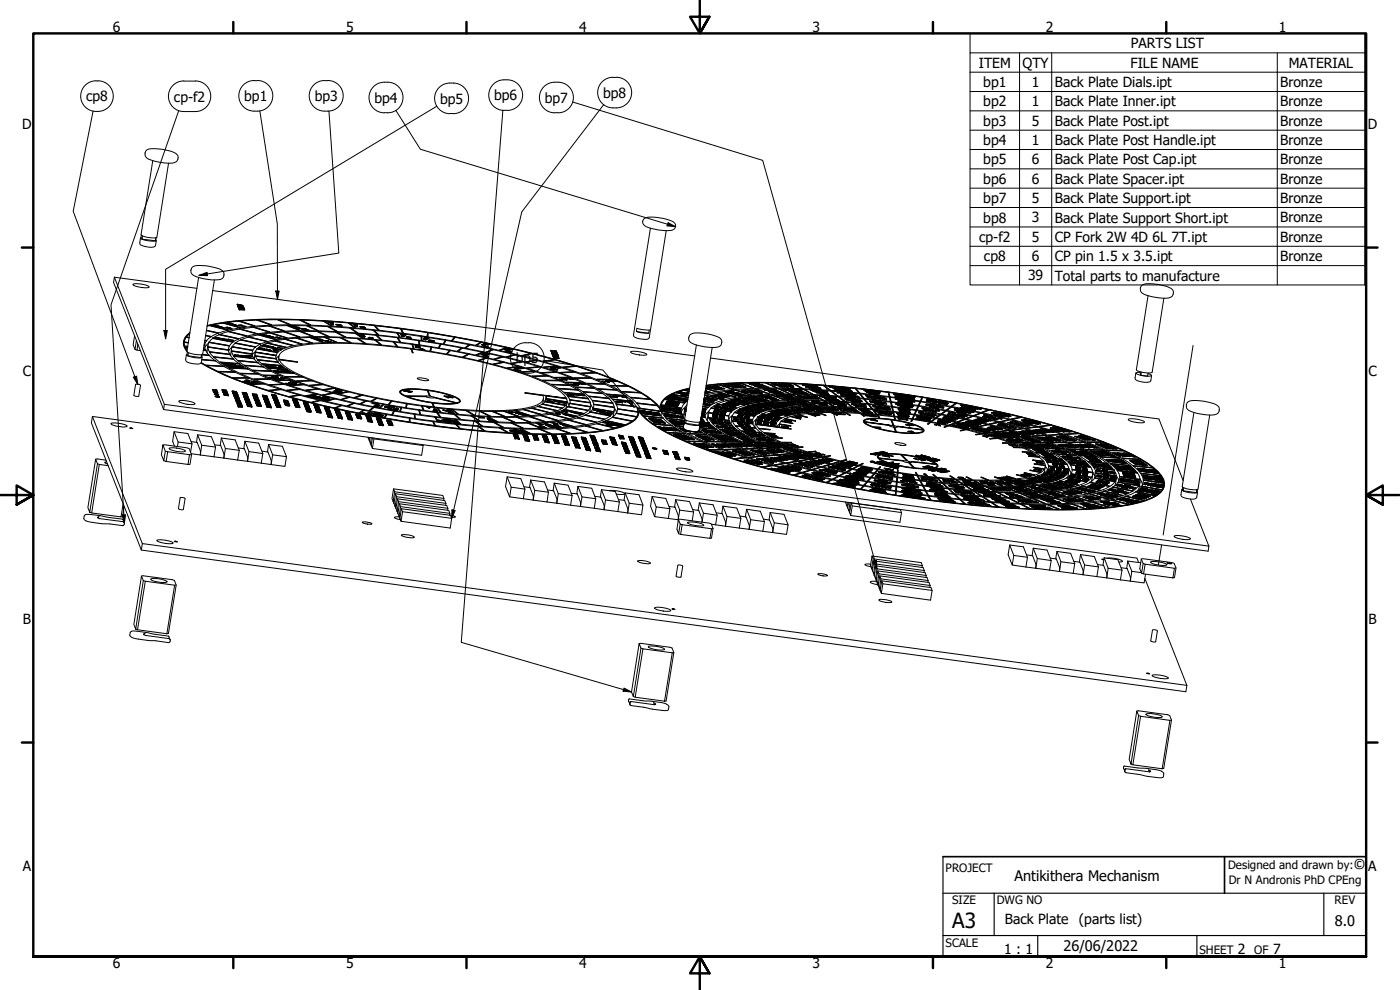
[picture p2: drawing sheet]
<svg xmlns="http://www.w3.org/2000/svg" width="420mm" height="297mm" viewBox="0 0 420 297" stroke-linecap="round" stroke-linejoin="round" font-family="sans-serif">
<defs><g id="words">
<text font-size="6.3" x="285.8" y="278.5">A3</text>
<g font-size="4.4">
<text x="406.2" y="260.8">©</text>
<text x="304.5" y="264.3">Antikithera Mechanism</text>
<text x="400.6" y="277.8">8.0</text>
<text x="319.2" y="285.4">26/06/2022</text>
</g>
<g font-size="4.2">
<text x="33.9" y="9.6">6</text>
<text x="103.8" y="9.6">5</text>
<text x="173.9" y="9.6">4</text>
<text x="243.8" y="9.6">3</text>
<text x="313.9" y="9.6">2</text>
<text x="383.8" y="9.6">1</text>
<text x="339.4" y="14.5">PARTS LIST</text>
<text x="293.8" y="20.3">ITEM</text>
<text x="306.9" y="20.3">QTY</text>
<text x="339.3" y="20.3">FILE NAME</text>
<text x="386.8" y="20.3">MATERIAL</text>
<text x="181" y="29.4">bp8</text>
<text x="295.1" y="26.1">bp1</text>
<text x="309.7" y="26.1">1</text>
<text x="316.5" y="26.1">Back Plate Dials.ipt</text>
<text x="384.2" y="26.1">Bronze</text>
<text x="25.8" y="30.4">cp8</text>
<text x="52.2" y="30.5">cp-f2</text>
<text x="73.3" y="30.3">bp1</text>
<text x="94.4" y="30.3">bp3</text>
<text x="112.4" y="30.8">bp4</text>
<text x="132.1" y="31.1">bp5</text>
<text x="148.3" y="30.1">bp6</text>
<text x="163.5" y="30.8">bp7</text>
<text x="295.1" y="31.9">bp2</text>
<text x="309.7" y="31.9">1</text>
<text x="316.5" y="31.9">Back Plate Inner.ipt</text>
<text x="384.2" y="31.9">Bronze</text>
<text x="6.6" y="38.7">D</text>
<text x="295.1" y="37.7">bp3</text>
<text x="309.7" y="37.7">5</text>
<text x="316.5" y="37.7">Back Plate Post.ipt</text>
<text x="384.2" y="37.7">Bronze</text>
<text x="410.5" y="38.7">D</text>
<text x="295.1" y="43.5">bp4</text>
<text x="309.7" y="43.5">1</text>
<text x="316.5" y="43.5">Back Plate Post Handle.ipt</text>
<text x="384.2" y="43.5">Bronze</text>
<text x="295.1" y="49.3">bp5</text>
<text x="309.7" y="49.3">6</text>
<text x="316.5" y="49.3">Back Plate Post Cap.ipt</text>
<text x="384.2" y="49.3">Bronze</text>
<text x="295.1" y="55.1">bp6</text>
<text x="309.7" y="55.1">6</text>
<text x="316.5" y="55.1">Back Plate Spacer.ipt</text>
<text x="384.2" y="55.1">Bronze</text>
<text x="295.1" y="60.9">bp7</text>
<text x="309.7" y="60.9">5</text>
<text x="316.5" y="60.9">Back Plate Support.ipt</text>
<text x="384.2" y="60.9">Bronze</text>
<text x="295.1" y="66.8">bp8</text>
<text x="309.7" y="66.7">3</text>
<text x="316.5" y="66.8">Back Plate Support Short.ipt</text>
<text x="384.2" y="66.7">Bronze</text>
<text x="293.9" y="72.6">cp-f2</text>
<text x="309.7" y="72.5">5</text>
<text x="316.5" y="72.6">CP Fork 2W 4D 6L 7T.ipt</text>
<text x="384.2" y="72.5">Bronze</text>
<text x="295.3" y="78.3">cp8</text>
<text x="309.7" y="78.3">6</text>
<text x="316.5" y="78.3">CP pin 1.5 x 3.5.ipt</text>
<text x="384.2" y="78.3">Bronze</text>
<text x="308.5" y="84.1">39</text>
<text x="316.5" y="84.2">Total parts to manufacture</text>
<text x="6.8" y="112.9">C</text>
<text x="154.8" y="109">bp5</text>
<text x="410.7" y="112.9">C</text>
<text x="6.9" y="187.2">B</text>
<text x="410.7" y="187.2">B</text>
<text x="6.8" y="261.4">A</text>
<text x="410.6" y="261.4">A</text>
<text x="301.6" y="277.4">Back Plate</text>
<text x="323.8" y="277.1">(parts list)</text>
<text x="301.4" y="286.3">1 : 1</text>
<text x="371.5" y="286.2">2</text>
<text x="382.1" y="286.2">7</text>
<text x="33.9" y="290.5">6</text>
<text x="103.8" y="290.5">5</text>
<text x="173.9" y="290.5">4</text>
<text x="243.8" y="290.5">3</text>
<text x="313.9" y="290.5">2</text>
<text x="383.8" y="290.5">1</text>
</g>
<g font-size="3.5">
<text x="283.8" y="261.7">PROJECT</text>
<text x="368.6" y="260.8">Designed and drawn by:</text>
<text x="368.8" y="265.3">Dr N Andronis PhD CPEng</text>
<text x="285.8" y="271.3">SIZE</text>
<text x="299.1" y="271.3">DWG NO</text>
<text x="400.5" y="271.3">REV</text>
<text x="283.8" y="284">SCALE</text>
<text x="360" y="286.2">SHEET</text>
<text x="376.4" y="286.2">OF</text>
</g>
</g></defs>
<!-- layer: Tweak Trail (ANSI) -->
<path d="M358.1 103.7l-9 56.8M348.6 163.5l-1 6" fill="none" stroke="#000" stroke-width=".3"/>
<!-- layer: Visible (ANSI) -->
<g fill="none" stroke="#000" stroke-width=".3">
<path d="M43.8 45.3a4.8 4.8 0 0 1 4.2-.6 9.1 9.1 0 0 1 5.2 1.8 1.73 1.73 0 0 1-.1 1.9 1.73 1.73 0 0 1-1.9 .6 16.2 16.2 0 0 1-7-1.5 1.57 1.57 0 0 1-.4-2.2zM45.8 48.2l-3.5 22.2a6.3 6.3 0 0 0 4.8 .8l3.5-22.2M42.2 71.4l-.2 1.7a5 5 0 0 0 4.6 .8l.3-1.7M42.3 71.3l-.1 .1a6.3 6.3 0 0 0 4.7 .8l-.1-.2M42.4 70.6l-.1 .8 .3 .3M42.6 71.7l4 .5M42.8 70.8l-.2 .9M46.7 71.4l-.1 .8M46.9 71.3l-.3 .9M193.1 65.9a6.1 6.1 0 0 1 5-.5l2.9 .7a1.65 1.65 0 0 1 1.5 2.4 4.7 4.7 0 0 1-4.2 .6 9.6 9.6 0 0 1-5.2-1.7 1.33 1.33 0 0 1 0-1.5zM195.2 68.5l-5 32.2a3.4 3.4 0 0 0 2.9 1.1h1.3l.5-.6 5-32M34.3 83.2l15 38.1 313.5 42.6"/>
<path d="M34.3 83.2l-.2 1.5 15 38.2 313.5 42.5 .2-1.5M34.3 83.2l24.8 3.3M40 85.2h2.1l1.8 .4 .9 .4a2.29 2.29 0 0 1-2.3 .3l-1.8-.4-.8-.5zM57 99.8a3.5 3.5 0 0 0-.9 5.6M57.6 80.3a5 5 0 0 1 4.2-.6 10.4 10.4 0 0 1 5.2 1.8 1.71 1.71 0 0 1-.1 1.9 1.71 1.71 0 0 1-1.9 .6 12.9 12.9 0 0 1-7.5-1.8 1.64 1.64 0 0 1 .1-1.9zM59.6 83.3l-3.5 22.2M61.9 99.2l3.5 .8M62.2 97.6a110.6 110.6 0 0 1 27.8-1.7 337.2 337.2 0 0 1 87 15.2l3.6 1.3a50.7 50.7 0 0 1 16.6 8.9l.9 1.1M62.8 97.7l-.6 .1M62.8 97.6l5.6 1.4M62.8 97.7l5.5 1.4M62.8 97.7l-.7 .2"/>
<path d="M63.7 97.6l.1 .1M63.8 97.6l.1 .1M63.8 87.2l144.7 19.6M63.9 97.6l1.1 .3v.1l.3-.1h-.3M64.1 97.6l-.4 .1 1.3 .3M64.1 97.6l.5 .1M64.1 97.5l.1 .1M64.2 97.5l.1 .1M64.3 97.5l.5 .1h-.7M64.3 84l-3.5 22.2a6.3 6.3 0 0 1-4.7-.7M64.5 97.5l1.2 .4h-.3l-.5-.3M64.5 97.5l-.4 .1"/>
<path d="M64.8 97.8l.6 .1M64.9 97.7h-.3l.7 .2M65.4 100l-2.1 1M65.5 99.9l-3.5-.8 3.4 .8M65.7 97.8h-.3M65.8 98l.5 .4M65.9 98v.2M65.9 98l-.1 .1M66.1 98.1l-.1 .1M66.1 98.1l.2 .1M66.1 98.1l-.3-.1 .6 .2M66.1 98v.1"/>
<path d="M66.1 98.1h.1M66.1 98.1l-.3-.1 .5 .1h-.2M66.2 98v.1M66.3 98.2h.2M66.3 98.1v.1M66.3 98.3l.1 .1M66.3 98.2h.1M66.4 98.2l.9 .2M66.4 98.1l.3 .1M66.4 98.2h.2M66.5 98.4l.7 .1M66.5 98.3l.1 .1"/>
<path d="M66.5 98.2h.1M66.5 98.2l.3 .2M66.5 98.2h.2M66.6 98.2l.2 .1h-.6h.2M66.7 98.2l.2 .1zM66.8 98.3l.1 .2M66.8 96.9l-3.7 .7M66.8 96.8l-3.9 .8 5.6 1.4M66.8 96.8l5.2 1.5M66.8 96.9l5.2 1.5M66.8 96.8v.1M66.9 98.3v.1"/>
<path d="M67 98.4l.2 .1M67.2 98.5h.1M67.6 98.4v-.1l.6 .2M67.8 96.8l.9 .3M68.2 98.3v.1M68.2 98.3l.2 .3 .8 .1M68.3 99.1l-2.9 .9M68.3 98.2l-.6 .1M68.3 98.2l-.7 .1M68.3 98.4v.1M68.4 98.5v.1M68.4 99.5l-2.5 .9"/>
<path d="M68.4 99.4l5.7 1.3M68.4 99.5l5.6 1.4M68.5 98.3h-.5l.3 .2M68.5 98.3l1.1 .3M68.5 98.5l.1 .1M68.5 99.4l-.1 .1M68.5 96.8l.4 .2M68.5 98.4h.1M68.5 98.4l.5 .1zM68.6 96.9l-.5-.1 1.3 .3-.2-.1M68.7 98.5l.1 .2M68.7 97l.3 .3"/>
<path d="M68.7 98.4l.6 .3 .3-.1-.3 .1M68.8 98.4h.2M68.8 97l.2-.2h-1.2l1.2 .5 .7-.2-.7 .1M68.8 98.4h-.1M68.8 98.6l.1 .1M68.9 98.6h.2M69.1 98.5h-.1M69.2 97.1h.5M69.2 98.6l.1 .1M69.2 97.1h.1M69.8 97.4l.4 .2M69.8 97.3h.1"/>
<path d="M69.9 97.3v.1M70 97.3v.1M70.1 97.4v.1M70.1 97.4l.2 .1M70.1 97.4l-.3-.1 .6 .2M70.1 97.4l-.2-.1 .4 .1h-.2M70.1 97.4h.1M70.1 97.3v.1M70.2 97.6l.1 .1M70.2 97.4h.1M70.3 97.6h.1M70.3 97.5v.1"/>
<path d="M70.3 97.5h.2M70.3 97.5l.1 .1M70.3 97.4h.1M70.4 97.6l.2 .1M70.4 97.5h.2M70.4 97.4v.1M70.4 97.4l.3 .2M70.5 97.4l-.1 .1M70.5 97.4l.7 .3M70.5 97.5l.1 .1M70.5 97.5v.1M70.6 97.6l.1 .1"/>
<path d="M70.6 97.5h.1M70.6 97.5l.1 .1M70.6 97.6l-.4-.1 .2 .1M70.6 97.6h.2zM70.7 97.6l.5 .2-.8-.2M70.7 97.5l.1 .1M70.7 97.6l.1 .1M71.2 91.3l.1 .3 1.8 .5h-1.5M71.3 91.7h.1M71.4 91.9l.1-.2 1.3 .3-1.3-.1v.2l.4 .2M71.4 91.8l-.1-.2 .1 .3 .8 .1M71.4 91.3l1.2 .3h-1.1z"/>
<path d="M71.5 91.9v.1M71.5 91.4l.6 .2M71.5 97.6l.1 .1zM71.6 92.4l.5 .1-.3 .1M71.6 96.4l-4.4 .5M71.6 92.2l.1 .2M71.6 96.4l4.8 1.5M71.6 92.1h-.1l.2 .4M71.6 92.1h-.1M71.6 96.3l-4.6 .5 5.1 1.5M71.6 97.6l.8-.1 .2 .2M71.6 97.7h.2"/>
<path d="M71.6 96.3l4.8 1.5M71.6 96.3v.1M71.7 92.5l1.7 .5-1.4-.1M71.7 92.7l.1 .2M71.8 92.7h.4h-.4l.2 .2M71.8 98.7l-3.1 .7M71.8 98.7l5.4 1.4M71.8 97.6l.2 .2M71.8 98.7l5.3 1.4M71.8 98.7l5.3 1.5M71.9 92.3l.2 .3M72 97.7l.1 .1"/>
<path d="M72 98.4l-3.7 .7M72.1 97.7l.7 .2M72.2 92.7h-.3M72.2 92.3l.4 .1M72.2 92.8h.1M72.2 92.4l.5 .2-.5-.1 .1-.1M72.3 92.4h.1M72.3 92.3l-.2 .1h.2M72.3 97.6l-.5 .2 1.1 .2M72.3 97.6l.1 .1M72.3 97.6h-.1M72.3 92.8l.8 .1-.8-.2 .2 .1"/>
<path d="M72.4 97.5l-.9 .1M72.5 92.4h.1M72.6 92.4l.1 .2M72.7 97.7l1.1 .2-.4 .1M72.8 97.6l-.6 .1 .5 .1-.1-.2M72.8 92.3l.4 .2M72.8 97.8l.1 .3M72.9 92.6l.5 .2-.5-.1 .1-.1M72.9 98.1h.5M72.9 91.7h-1.6l-.1-.4 1.7 .3-1.4 .1M72.9 92.3l-.1 .1 .1-.1 .1 .3M72.9 98l.1 .1"/>
<path d="M72.9 92.4l.1 .2M73.1 98l.3 .1M73.1 92.1h-1.5M73.2 92.4l.2 .4M73.4 98l-.5-.2 .6 .1-.1 .1M73.4 98h.1M73.4 97.9l.1 .2M73.4 92.9l-1.6 .1M73.8 97.9h-.3M76 98.2l-3.8 .5M76 98.1l4.9 1.5M76 98.2l4.8 1.5"/>
<path d="M76.1 98.1l-.1 .1M76.4 97.9l-4.4 .5M77 96l-5 .3M77 96l4.4 1.6M77.1 95.9l-5.3 .4 4.7 1.5M77.1 95.9l4.3 1.6M77.1 95.9l-.1 .1M80.8 97.9l-4.5 .3M80.8 97.9l.1-.2 4.4 1.6M80.8 97.7l4.4 1.6M80.8 97.9l4.3 1.5M80.8 99.7l-3.7 .5"/>
<path d="M81 99.9l-3.2 .5M81 99.9l5.1 1.4M81 99.9l5 1.5M81 99.9l5 1.6M81.4 97.6l-5 .3M83.2 95.9l-5.7 .1M83.2 95.8l-6 .1 4.3 1.5M83.2 95.8l3.8 1.6M83.2 95.9l3.8 1.5M83.2 95.8v.1M83.6 95.9l6.2 .1M85.1 99.4l-4.3 .3"/>
<path d="M85.2 99.6l-3.8 .3M85.2 99.6l4.7 1.4M85.2 99.5l4.5 1.5M85.2 99.6l4.5 1.6M86.1 97.7l-4.9 .1M86.1 97.7l4.1 1.4M86.1 97.7l3.9 1.5M86.1 97.6l3.9 1.5M86.5 97.7l1.5 .2M87 97.4l6 .2M87 97.4l-5.6 .2M88 97.8h.4"/>
<path d="M88.1 97.7l.3 .2M88.1 97.7h3.9M88.4 98.2l.1 .1M88.5 97.8h-1.4l.9 .1v.3l1-.1-.9-.1M88.5 98.2l.1 .1M88.6 98.2l.8 .3-.2 .1h.5l-.4-.1M88.6 98l.4 .1M88.6 97.9l-.4 .1-.7-.3h.6l-.1 .5M89.1 98.3l.4-.1 1 .3-.6 .1 .2-.1-.4-.1M89.1 98.3h.3M89.1 98.2l.1 .1M89.2 98.2l.1 .1"/>
<path d="M89.3 98.2l.4 .1-1.3-.1 .9 .4M89.4 98.5l.6 .1M89.7 98.5l-.5-.1 .5 .1M89.8 95.9l-6.4-.1 3.7 1.6M89.8 95.9l3.2 1.5M89.8 96l3.2 1.6M89.8 95.9v.1M89.9 99.5l-4.3 .1M89.9 99.5l.2-.2 4 1.6M89.9 99.5l4 1.5M90 99.3l3.9 1.6M90 99.2l5.3 .1"/>
<path d="M90 99.2l-4.9 .2M90 98.5h.5M90.2 96l6.7 .3M90.3 99.4l4.8 .1M90.6 98.6v.1zM90.6 98.6h1.2M90.6 98.6l1.2 .1M90.6 98.7l.4 .1M90.8 98.7v.1M91 98.7l.7 .3-.1 .1h.5l-.4-.1M91.3 98.7h-.6l.9 .4M91.3 98.7h.1"/>
<path d="M91.4 98.7l.2 .1M91.4 98.7l.1 .1M91.5 98.7h.2l-.2 .2-.4-.2h.2M91.7 98.9l.5 .2M91.7 98.8l.7 .2-.2 .1M91.8 98.7l.1 .1h-.2l1.1 .2-.6 .1M91.8 99h.1M91.9 98.7h-.5M92 97.7l.2-.1 3.3 1.6M92 97.7l3.3 1.6M92 97.6l3.3 1.6M92.3 99v.1"/>
<path d="M92.3 99h.5M92.4 97.7l5.9 .3M93 97.6l6.5 .3M95.1 99.5l3.7 1.5M95.1 99.4l3.5 1.6M95.1 99.5l3.5 1.5M95.3 99.3l5.7 .2M95.5 99.5l5.2 .2M96.9 96.3l2.6 1.6M97 96.3l-7-.4 3.2 1.5M97 96.3l2.6 1.5M97 96.3h-.1"/>
<path d="M97.3 96.4l.9 .1M98.3 96.5h.1M98.3 98l.2-.1 2.7 1.5M98.3 97.9l2.7 1.5M98.3 98l2.7 1.5M98.4 96.5l.4 .2-.1 .1h.6h-.6M98.7 98l6.3 .5M98.8 96.5l.2 .1M98.8 96.5l-.6-.1 .5 .4M99 96.7l.5 .2M99.1 96.5l.1 .1M99.2 96.5l.2 .1-.8-.1 .2 .1"/>
<path d="M99.3 97.2l.1 .1M99.3 97.2h.5M99.3 97.1v.2M99.4 97.2l.7 .3-.3-.2M99.4 97.2h.1M99.4 97.1l.1 .2M99.4 97.1l.2 .2M99.4 97.1h.5M99.4 96.8l-.6-.2 .5 .2M99.4 97h.1M99.5 97.9l6.9 .5M99.5 97.1h-.1"/>
<path d="M99.5 97.1h.1M99.5 96.8h.6M99.6 96.6l-.2-.1 .7 .5-.6-.1 .2-.1-.3-.1M99.6 97l.3 .1M99.6 97.2l.1 .2M99.6 96.5l4.9 .4M99.6 96.5h-.6l.2 .1M99.6 97.2h.1M99.7 97.3v.1M99.7 97.1h.1M99.7 97l-.2 .1M99.7 97.2h.1"/>
<path d="M99.7 97.1l.1 .1M99.7 97.2l.1 .1M99.8 97l.1 .1M99.8 97.2h.1M99.8 97.2h.2M99.9 97.2v.1M99.9 97.1v.1M99.9 97.1h.1M99.9 97.1l.1 .1M100 97.1l-.1 .1M100.1 97.4h.1M100 97.1l.1 .3"/>
<path d="M100.7 99.7l.2-.1 2.9 1.5M100.7 99.6l2.8 1.5M100.7 99.7l2.8 1.5M100.8 97.3l.1 .1M100.9 97.4l1.5 .1M101 99.5l6.1 .4M101.1 99.7l5.5 .4M101.2 97.5l.1 .1M101.3 97.6l.2 .1M101.4 97.5l.4 .2M101.4 97.5l-.6-.2 1.6 .2h-.4M101.4 97.6h.2"/>
<path d="M101.5 97.6l.1 .2M101.6 97.5l.5 .2-.9-.1 .8 .3M101.7 97.7l.1 .1M101.8 97.7l.2 .1M102 97.6h.1M102 97.6l-.2-.1 .4 .2 .1-.1M102 97.5h-.6M102 97.8v.1M102.1 97.9l.5 .1-.6-.1M102.1 97.8h.1l-.2 .1M102.3 97.7h.1M102.3 97.7h.3"/>
<path d="M102.4 97.8h.1M102.5 97.8h-.3l.4 .1M102.5 97.7v.1M102.5 97.7h.1M102.6 97.6h.1M104.5 96.8l-7.3-.5 2.5 1.5M104.5 96.8l1.9 1.5M104.5 96.9l1.9 1.5M104.5 96.8v.1M104.8 96.9l.8 .1M105 98.5l.2-.1 2.1 1.4M105 98.4l2.1 1.4"/>
<path d="M105 98.5l2.1 1.4M105.4 98.5l6.6 .6M105.7 97l.7 .2-.4 .2 1.2 .1-1.2-.2M106 97.1h.7zM106.4 98.4l7.1 .7M106.5 97.8l.1 .1M106.5 97.7v.1M106.5 97.2l.5 .1-.1-.1M106.6 97.9h.1M106.5 97.3h.1M106.6 97.8l.6 .2M106.6 97.3h-.3l.9 .1"/>
<path d="M106.6 97.8h.1M106.6 99.9l2.2 1.6M106.7 97.7v.1M106.7 97.7l.1 .2M106.7 97.1l.2 .2M106.7 97.6h.6M106.7 97.7h.1M106.8 97.8v.1M106.8 97.6h.1M106.8 97.6l-.1 .1M106.8 97.1l5.5 .6M106.8 97.6l.3 .1"/>
<path d="M106.8 97.8h.2M106.8 97.8l.1 .1M106.9 97.8h.1M106.9 97.6l.1 .1M106.9 97.9l.2 .1M107 97.6l.1 .1M107 97.8h-.5M107 97.7l.1 .1M107 97.6h-.1M107 97.7v.1M107 97.2l-1.3-.2 .5 .3M107.1 97.6h.1"/>
<path d="M107.1 99.9l6.3 .6M107.1 97.7h.2M107.1 97.7l.1 .1-.2-.1M107.1 97.9l.1 .1M107.2 97.8l.1 .1M107.3 97.9h-.2l.1 .1M107.3 97.9h.1M108 98l.4 .3M108 98l1.4 .2M108 97.9l.1 .2M108.1 98l1.3 .1M108.4 98.2l.1 .1"/>
<path d="M108.5 98.3l.6 .2-.4-.1M108.5 98.4l-.2-.3h.4l.7 .1 .3 .3M108.5 98.3l.2 .2M108.5 98.2h.1M108.6 98.1l.1 .1M108.7 98.1l.2 .1M108.9 98.2l.2 .1M109.1 98.2l.1 .1M109.2 98.2l.1 .1M109.3 98.5l.4 .1M109.3 98.2v.3h.4M109.3 98.4l-.8-.2 .6 .3"/>
<path d="M109.7 98.5h.1M112 99.1l.2-.1 1.4 1.4M112 99.1l1.4 1.4M112 99l1.4 1.4M112.3 97.6l-7.6-.8 1.9 1.5M112.3 97.6l1.2 1.4M112.3 97.7l1.2 1.4M112.3 97.6v.1M112.3 99.1l7 .8 .8 1.3M112.6 97.7l7.6 1M113.5 99.1l7.3 .9M119.2 99.9l.7 1.3"/>
<path d="M119.4 100l1 .2M120.2 98.7l.6 1.3M120.3 98.5l-7.8-.9 1.2 1.4M120.3 98.5l.5 1.4M120.3 98.5l-.1 .2M120.5 98.7l7.8 1.1M120.8 100l7.4 1M128.3 99.7l-7.8-1.1 .5 1.3M128.3 99.7l-.1 1.2M128.3 99.8l-.1 1.2M128.3 99.7v.1M128.5 99.9l7.8 1.3"/>
<path d="M191 99.5l1.5 .4 2.2 .1M191.1 98.5l1.6 .4 2.2 .1-.2 1-3.7-.5zM342.5 85.8a6.3 6.3 0 0 1 5-.5 6.4 6.4 0 0 1 4.6 2 1.8 1.8 0 0 1-2.2 2.2h-.7a12.1 12.1 0 0 1-6.7-1.9 1.68 1.68 0 0 1 0-1.8zM344.6 88.7l-3.6 22.2a6.3 6.3 0 0 0 4.8 .8l3.5-22.2M40.4 100.8l-.4 2.6 .5 1.4M40.8 115.3l1.1 .1 .3 .2-.7 3.3h-.6l-.7-.3zM40.9 102.2l-.4 2.6 .6 .3M41.4 103.3l-.3 1.8 1 .1M55.1 102.3a3.5 3.5 0 0 0 1 3.2M55.3 102.6l.3 1.7h.7h-.6l.4 .8M55.3 102.6l1.2 .2M55.3 102.7l1.2 .2"/>
<path d="M55.7 104.4l.6 .1M55.8 103.8v.4M55.8 101.2l-.5 1.2M55.8 101.1l-.5 1.5M55.8 101.1l1 .2M55.8 101.2l.9 .2M55.8 101.1v.1M55.9 101.1l.9 .1M55.9 104.1h.4M55.9 106.5l-.1 1.7a5 5 0 0 0 4.6 .7l.3-1.7M56 104h.3M56.1 106.3l-.2 .2a6.4 6.4 0 0 0 4.8 .7l-.1-.2"/>
<path d="M56.2 105.6l-.1 .9 .3 .3M56.3 103.9l-.5-.1v.4h.5M56.3 104l-.3-.1 .3 .1M56.6 105.9l-.2 .9M56.9 100.1l-1 1M56.9 100l-1 1.1M60.3 109a108.4 108.4 0 0 0 27.8 10.5l10.3 2.6M60.4 108.9a93.8 93.8 0 0 0 21.6 8.8 321.1 321.1 0 0 0 85.3 12.6l3.8-.1a47.9 47.9 0 0 0 18.1-3.3 3.8 3.8 0 0 0 2.5-3.6 26.8 26.8 0 0 0 11.2 7.8 214 214 0 0 0 42.9 13.2 372.9 372.9 0 0 0 73.6 8.6h4.3a79.7 79.7 0 0 0 19.2-2.5 11.4 11.4 0 0 0 6-3.3 3.5 3.5 0 0 0-.3-4.4 29.4 29.4 0 0 0-11.8-7.8 231.5 231.5 0 0 0-48.4-13.8 331.7 331.7 0 0 0-65.7-6.3l-10.7 .8a209.1 209.1 0 0 1 43.9 .8l10.7 1.2M60.4 108.8l1.3 .7 5.6 .5M60.5 106.4l-.1 .9M60.6 107.9l4.1 .4M60.6 107.9l4.1 .3"/>
<path d="M60.6 108l4.1 .3M60.7 106.5l2.2 .2M60.7 106.3l2.2 .4M61 105.1l.8 .1M61.1 104.5v.1M61.1 104.4l.1 .1M61.3 103.5l.2 .1M61.3 103.5h.2M61.3 103.7h.1M61.4 103.7l.3 1.4M61.5 103.5l-.1 .2M61.5 102.2l.4 .1"/>
<path d="M61.5 102.1l.5 .1-.5-.1M61.7 100.6l1.6 .4-1.6-.3M61.7 100.7l1.6 .4M61.8 105.1l-.8-.1 .8 .2M61.8 105.2l.9 1.4M61.9 102.3l-.4 1.2M61.9 109.7l5.4 .3M62.4 104.1l.5 1.5M62.4 103.6l-.3 2.3M62.4 104.2l6.1 .9M62.6 102.9l-1.1 1.4M62.7 102.8l-.3 1.3"/>
<path d="M62.7 102.8l6.1 1M62.7 102.7l6.1 1M62.9 106.6l-2.2-.2-.3 .9-4-.5M62.9 105.6l1.2 1.6M62.9 106.7l1.6 1.5M62.9 105.5l6.1 .8M62.9 105.6l6.1 .8M62.9 105.6l6.1 .7M63.3 101.1h.1M63.3 101.1l-1.4 1.2M63.8 101.5l-1.1 1.3M63.8 101.5l6.1 1.1"/>
<path d="M63.8 116.8l1.2 .3h-1.2M63.8 101.5l6 1.2M63.8 101.4l6 1.2M63.8 117h.2M64 117l.7 .2M64 117.4l1.2 .1 .1 .3M64.1 117.7h.6M64.1 117.7h.2M64.1 117.6h.1M64.1 107l6 .6v.2M64.1 107.2l2 1.6M64.1 117.8l1.2 .1-1-.1"/>
<path d="M64.1 107.1l6 .6M64.1 107.2l6 .6M64.2 117.6l.5 .1M64.3 101.3l.9 .2M64.3 118.3h.3M64.4 118.4h.2M64.4 118.3l.1-.2 .5 .1 .6 .3M64.5 118.2l.9 .1M64.5 118.2v.1M64.5 118.2h.1M64.6 118.3l.1 .2zM64.6 118.9v.1z"/>
<path d="M64.6 118.9h.3M64.6 117.6h-.5l-.1-.2 .1 .3M64.6 118.3h.1M64.6 117.7h.1M64.7 117.2h.5M64.7 118.5h.4M64.7 117.1v.1M64.7 118.4h.2M64.7 108.3l2.4 1.5M64.7 118.3h.1M64.8 101.2l.4 .2M64.8 117.7l.4 .1"/>
<path d="M64.9 118.2h-.2l.5 .2M64.9 118.2l.3 .2M64.9 118.3l.3 .1M64.9 118.3h-.2M64.9 119h-.2M64.9 118.9l-.3 .1M64.9 118.9h.5M64.9 117l-.3-.1 .5 .1 .1 .3-.5-.1M65 101.3h-.4l1.2 .1h-.2M65 117.1l-.3 .1M65 119h.1M65 118.9l.8 .1v.2"/>
<path d="M65.1 118.9h.1M65.2 101.3l-.6-.1-.3 .3 1.5 .3 .3-.3-.3 .1M65.2 101.4l.6 .4M65.2 119.1h-.2M65.2 117.8l.1 .2M65.2 118.3v.1M65.3 117.7l-.1 .1M65.3 118.3v.3h-.2M65.3 118.4l-.4 .1M65.4 118.9h.1M65.4 117.9h-.2M65.4 118.9h-.3"/>
<path d="M65.4 118.6h.2M65.5 119.1h.1M65.5 119.1l-.4 .1M65.5 119.2h.1M65.6 118.5h.1M65.6 118.5l-.3 .1M65.6 111.6l5.1 .1M65.7 100.4l-1.8 1M65.7 100.4l5.9 1.2M65.7 100.4l5.8 1.3M65.8 119.1l-.8-.2 .5 .3M65.9 119.1l-.7 .1"/>
<path d="M66.1 108.6l5.8 .5v.1M66.1 101.5h-.6h.2M66.1 108.8l2.7 1.6M66.1 108.8h.4l.6 .4M66.1 108.7l5.8 .5M66.3 101.7l.1 .1M66.5 101.8l1.1 .3 .3-.2-.2 .1M66.5 101.6l.1 .1M66.6 101.7l-.3 .1 1.3 .3M66.6 101.7l.5 .1M66.7 101.6v.1M66.7 116.9l1.3 .2-.4 .1"/>
<path d="M66.7 101.6l.5 .1h-.6M66.7 117l.9 .2zM66.7 117.1h.1M66.7 117h.1M66.7 117.2h.2M66.8 117.1v.1M66.8 101.6l1.3 .2-.2 .2M66.8 101.5l-.3 .1M66.8 117.3h.1M66.8 117.2l.1 .3M66.8 117l.8 .1h-.9M66.9 117.6h.1"/>
<path d="M66.9 117.2l1 .2-.9-.1M66.9 117.7h.2M66.9 117.7h.1M66.9 117.5l1.4 .4-.9 .1M67 109h.1M67 117.8h.1M67 117.8l1.4 .4-1 .1M67 117.5h.3M67.1 118h.1M67.1 109h.7M67.1 108.9v.1M67.1 108.9l-.3-.1 .6 .2"/>
<path d="M67.1 118.1h.1M67.1 108.8h-.6l.7 .4-.1-.1M67.1 118.1l1.2 .3M67.1 108.9h.4M67.2 109h.2M67.2 118.3h.1M67.2 109.1h1.1v.3M67.2 118.4h1h-.9M67.2 118.3h.2M67.2 118.1l.2-.1-.3 .1 .2 .1M67.3 117.5h.5M67.3 117.5h.1"/>
<path d="M67.3 118.5v.1M67.3 110l3 1.6M67.3 109.3l1 .2M67.3 101.7l.5 .1h-.7l.8 .1M67.3 109.3h1.2M67.3 109.3h.1M67.3 118.5l1.2 .1zM67.3 118.5h.1M67.3 118.2h1.1M67.4 109.9l-5.6-.3 3.5 1.8 5.3 .2 .1 .1M67.4 109.2v.1M67.4 118.4h.2"/>
<path d="M67.4 109.2h.1M67.4 109.2l.5 .1M67.4 109.2l.1 .2M67.4 118.1h.1M67.4 117.8l-.3-.2 .8 .2h-.9l.1 .2 1.2-.1M67.4 118l-.2 .1M67.4 117.4h-.4l.4 .3M67.5 108.9h.5l.5 .3M67.5 108.8v.1M67.5 109.3l.2 .1M67.5 108.9l.4 .1M67.6 102l.1 .1"/>
<path d="M67.6 109.5v.1M67.6 118.1h.5zM67.6 109.2h-.1M67.7 109.5l.8 .1-.5 .1M67.7 109.3l.6 .1M67.8 109.3h.1M67.7 109.2l-.1 .1M67.7 117.6h.3h-.2M67.8 109h.2M67.8 101.8l.1 .2M67.9 117.4v.1M67.9 108.9l.3 .2-.6-.1h.2"/>
<path d="M67.9 117.5l-1.1-.3 .1 .4 .8 .1M67.9 117.4l.3 .4-.5-.1M68 109.3h.7M68 109.2l.2 .1M68 117.5h-.4l.2 .1M68 117.1h-.9l1 .3M68 117.6h.1M68.1 109.8h.7M68.1 117.4l-.2 .1M68.1 101.8l-.2 .1M68.1 109.8h.6M68.1 109l3.8 .2"/>
<path d="M68.2 109.2v.1M68.2 109.7h.5zM68.2 117.7h-.5M68.2 118.6h.2M68.3 109.1l-1.1 .1M68.3 109.4h.1M68.3 118.3l.2 .3M68.4 101.9l.2-.1-.2 .2M68.4 109.4l.1 .1M68.4 109.2l.1 .1M68.4 109.9l.6 .4h1.1M68.4 109.4h.1"/>
<path d="M68.4 118.6l.1 .2M68.5 109.3h.1M68.5 109.4h.2M68.5 118.6h.1M68.5 118.5h-.9l.8 .1M68.5 105l.4 1.3M68.5 109.3l-.1 .1M68.5 109.4l.3 .4M68.5 105l-6.1-1 6.2 1M68.6 101.9l1.5 .3-1.2-.3M68.6 101.8h-.3M68.6 118.7h-.2"/>
<path d="M68.7 109.7l-1.1-.2 .4 .3M68.7 109.4l-.5 .1h.7M68.7 109.5h.1M68.7 109.4h.2M68.7 109.3v.1M68.7 109.7l.2 .1M68.7 109.7h.1M68.7 109.8l.1 .1M68.8 109.5h.1M68.8 110.3l5.6 .3M68.8 110.4l3.5 1.7M68.8 103.8h.1"/>
<path d="M68.8 103.8l-.3 1.2M68.8 109.7h.1M68.8 110.4l5.6 .3M68.8 109.8h.1M68.9 109.8l1.1 .1M68.9 101.8l-.4 .2 1.3 .2M68.9 109.5h.1M68.9 110.2h.5M68.9 109.7l.3-.1v.3M68.9 109.7l.1 .2M69 110l-.6-.1 .5 .4M69 106.3v.1"/>
<path d="M69 106.4l1 1.2M69.1 109.4l.3 .2M69.2 109.6l.1 .2h-.4M69.2 109.8l.6 .1M69.2 109.2l.6 .1zM69.3 109.9v.2zM69.3 109.9l1.1 .4M69.3 110.1h.1M69.4 110.1l.4 .1M69.4 109.5l.2 .1M69.4 110l.3 .1M69.4 110.1l1 .3"/>
<path d="M69.5 109.6h.1M69.5 109.6l-.8 .1M69.5 104.7l-.3 2.1M69.5 105.4l6.1 .9M69.5 105.3l6.2 .9 .5 1.3M69.6 109.6l1.2 .1-.1-.1M69.6 109.5l1 .2M69.6 109.8l-.3-.1 .7 .1M69.6 109.6l.1 .1M69.6 104.2l-1 1.2M69.6 104.1l-.1 1.3 .6 1.5M69.6 109.8h.1"/>
<path d="M69.6 104.1l6.2 1.1M69.7 104l-.1 .1M69.7 117.3l1.3 .2-.3 .1M69.7 104l6.2 1.1M69.7 104l6.1 1.1M69.7 110l.3 .2-1.3-.2h.3l-.2 .1M69.7 117.5h.1M69.7 117.4h.2M69.8 117.6h.9M69.8 117.5h.1M69.8 117.4l.8 .1-.8-.1M69.8 117.6h.2"/>
<path d="M69.8 113.4l4.9 1.9 4.4-.3 .1 .2M69.8 102.7l-1 1.1M69.8 109.2l.5 .1zM69.8 109.1l.4 .1M69.8 109.8h.1M69.8 109.8v.1M69.8 117.7h.1M69.8 109.1l-1 .1 1.5 .3-1.5-.2M69.8 109.7l.2 .2M69.8 102.1l.2 .2M69.9 109.7l.3 .1M69.9 109.8l.1 .1"/>
<path d="M69.9 117.8l1.3 .2-.1 .2 .2 .1M69.9 117.9h.1M69.9 109.7h.1M69.9 109.7l-.1 .1M69.9 109.7l.9 .1M69.9 117.7h1.1M69.9 118.1h.1M70 109.9l.8 .1M70 109.2l.1 .1M70 118l-.1-.2v.3l.2-.1M70 117.7h1l.2 .3M70 118.2h.1"/>
<path d="M70 117.8h-.2h1.3M70 117.8l1 .2-.9-.1M70 118.3h.2M70 118.3h.1M70 113.5h4.6M70.1 109.2l.1 .1M70.1 118.2l1.1 .1M70.1 107.8l1.6 1.3M70.1 109.9l.2 .3M70.1 109.7l.1 .2M70.1 106.9l1.4 1.4M70.1 109.3l.5 .1"/>
<path d="M70.1 106.9l6.1 .7M70.1 102.1l-.1 .1M70.2 109.8l.6 .1M70.2 118.5l1.3 .4h-1.1M70.2 118.7l.1 .1M70.2 109.7l-.1 .1M70.2 118.4h.5M70.2 118.6h.2M70.3 118.1l-.2-.2 .5 .2h-.6M70.3 118.9h.1M70.3 118.9h.2M70.3 106.4l.1 .4"/>
<path d="M70.3 119h1l-.9 .2 1.1 .1M70.3 118.8l1.3 .2v.2M70.4 110.1l.1 .1M70.4 119.2l.8 .1M70.4 106.7l.7 .1M70.4 119.2l1.2 .2M70.5 110.1l.5 .1M70.5 109.8h.2zM70.5 110.1l.4 .1M70.5 119.5h1.1M70.5 119h.2M70.5 103l-.8 1"/>
<path d="M70.5 119.4l-.1-.2 .1 .3 .2-.1M70.5 118.6h-.2l.3 .1h-.4l.1 .2 1.2-.1M70.5 118.7h.1M70.5 103l6.1 1.2M70.6 109.5h-.2M70.6 106.6l.3-.1h-.4l1.2 .3-.1-.2M70.6 119.7h.1M70.6 119.7l.9-.1 .3 .3M70.6 102.9l6 1.2M70.6 102.9l-.1 .1M70.6 109.5l-1.5-.1 .4 .2M70.6 109.5l.1 .2"/>
<path d="M70.6 118.4l.1 .1M70.6 118.3l-.5 .1M70.6 119.7h.2M70.6 102.9l6.1 1.1M70.6 109.5l.3 .1M70.6 119.5h.7M70.7 111.7l3.6 1.6M70.7 111.6l-5.3-.2 4.3 2h4.9M70.7 109.8l.1 .1M70.7 117.6l-.9-.2 .1 .4M70.7 118.6l.5 .2zM70.7 118.5v.1"/>
<path d="M70.7 109.8l.7 .1M70.7 110.3l.2 .1M70.7 118.2l.5 .1M70.7 118.1h-.7M70.7 118.5l.1 .1zM70.7 119.6l1.1 .1M70.7 119.6h.1M70.7 119.8l.1 .2M70.8 110.3l1.1 .2zM70.8 119.6h.1M70.8 109.9h.1M70.8 118.5l.4-.1-.5-.1 .3 .2"/>
<path d="M70.8 118.6h.4M70.8 119.8h.2M70.8 118.5l.2 .1M70.9 106.5l-.6-.1 .1 .4 1.5 .2-.8-.4M70.9 109.8l.3 .3M70.9 109.9l.3-.2 .6 .4M70.9 109.9l.1 .1M70.9 110.1l.3 .2-.8-.1 .3 .2-.3-.2M70.9 119.9l.8 .1zM70.9 109.9h.1M71 109.8l.2 .1M71 119.6l.1 .1h-.2"/>
<path d="M71 119.7l.2 .1M71 120h.2M71 117.5h-.9l1 .3M71.1 109.7l.5 .2M71.1 118.1l-.5-.1 .6 .2h-1M71.1 119.6h.2l-.2 .1M71.2 109.9l-.5 .1h.7M71.2 109.9l.1 .2M71.2 118h-.2M71.2 110.2l.6 .1M71.2 118.5h.1M71.2 118.4l-.2 .1"/>
<path d="M71.2 118.3l.1 .4M71.2 106.5l.4 .2M71.2 119.3h.5l.1 .3-.2 .4-.2-.1M71.3 110l.5 .2M71.3 119.3l.3 .1M71.3 118.6h-.3M71.3 119.6l.2 .1h-.2M71.3 118.3h-.1M71.3 119.2l.4 .1M71.3 119.5h.1M71.4 110l-1.3-.1 .3 .3M71.4 109.9v.1"/>
<path d="M71.4 118.6l-.2 .1M71.4 119.8l-.2 .1M71.4 110h.1M71.4 108.1l6 .8M71.4 118.5l-.1 .2M71.5 108.3l1.9 1.4M71.5 108.3l5.9 .6M71.5 108.2l5.9 .6M71.5 119.7h.1M71.5 101.7l-1.7 1M71.5 110.2l-.5-.1 .8 .2M71.5 110.1l.1 .2"/>
<path d="M71.5 109.9l.7-.1 1 .3M71.5 119.2v.1M71.6 106.8l-.4-.3 .6 .1 .1 .2M71.6 109.8v.1M71.6 119.7l.1 .1M71.6 120l.3-.2-.2 .2M71.6 119.8h.1M71.6 110.1h.2h-.1M71.6 110.2l.2 .1M71.6 119.5h-.3l.5 .1M71.6 119.1h-.9l.8 .1M71.6 119.8l-.3 .1"/>
<path d="M71.7 109.9l.1 .2M71.7 109.8h.1M71.7 119.3h-.2M71.8 110.3l.4 .1M71.8 110.1h1.3M71.8 109.9h.2M71.8 110l.2 .1M71.9 109.8l-.1 .1 1.1 .1 .1 .2M71.9 110.3l.1 .2M71.9 109.2l1.1 .8M72 109.8l.2 .3M72 110.4l.1 .1"/>
<path d="M72 109.9l.2 .1M72.1 102l-1.4 .9M72.1 102l6 1.2M72.1 110l.8 .2M72.1 102l6 1.3M72.2 112l5.3 .3M72.2 101.9l5.9 1.3M72.2 110.1l.3 .1M72.3 112.1l4 1.8M72.3 106.6l.1 .4M72.3 109.8l-.5 .1M72.3 112.1l5.2 .2"/>
<path d="M72.3 106.7l.6 .2-.4-.1M72.3 112l5.2 .2M72.3 106.9l.3 .1M72.3 106.8v-.2l1.5 .3M72.4 106.9l.2 .1M72.5 109.9l-.5-.1 .1 .2M72.5 110.1l.2 .1M72.5 109.9h.1M72.6 107l1.3 .2-.2-.1M72.6 106.9l1.1 .1M72.7 109.9l-.6 .1M72.7 117.7l1.3 .2v.4"/>
<path d="M72.8 114.5h.7l-.4 .2M72.8 117.9h.1M72.9 109.9h-.5l.5 .2M72.9 118l-.2-.3 .1 .2h1.1l.1 .2-1.2-.2 .2 .2M72.9 118.1h.1M72.9 118.2l.6 .1M72.9 118.2h.1M72.9 118.1l1.1 .2M72.9 114.6l.3 .1M72.9 106.8l.1 .1h-.7M72.9 117.9h1M72.9 110h-.1"/>
<path d="M73 118l1 .2zM73.1 106.9l.7 .1M73.1 110l1 .6M73.2 118.7h.1M73.2 118.6l.1-.1a.68 .68 0 0 1 1 .4h-.9M73.2 118.6l1 .1M73.2 118.6h.1M73.2 119.2h.2M73.2 119.2h.1M73.2 119.1l1.4 .3-1.1 .1 1.1-.1M73.2 119.1h.1M73.2 119l.5 .1"/>
<path d="M73.3 114.4h.1M73.3 118.8h.5M73.3 118.7h-.2l.1 .4-.1-.4 1.3 .2 .1 .4-.4-.1M73.3 119.3h.1M73.3 119.3l.2 .1M73.3 118.5l-.1 .1M73.3 109.6l5.9 .5M73.3 119.2l.1 .1M73.4 119.5h.2M73.4 119.5h.1M73.4 119.4l1.1 .2M73.4 109.7l2.6 1.5"/>
<path d="M73.4 118.5l.2 .1h-.2M73.4 109.7l5.7 .4M73.4 119.6l.1 .1M73.4 118.7l.3 .1M73.4 114.5h.2l-1-.1 .2 .1M73.4 114.5h-.4h.7M73.4 118.3l.2 .1M73.4 118.2l-.5 .1M73.5 118.4l.2 .1M73.5 119.8h.1M73.5 119.8l.2 .1M73.5 119.8l.1 .1"/>
<path d="M73.5 119.7l1.2 .3M73.6 114.2l.6 .2M73.6 106.9l-.5-.1 .6 .1M73.6 114.1l.2 .2M73.6 118.5h.1M73.6 118.6h.1h-.1M73.6 114.1v.1M73.6 120l1.4 .4-1 .1M73.6 119.2l-.3 .1M73.6 119.3h.1M73.7 107l.2 .1M73.7 119.7l-.3-.1 1.2 .2"/>
<path d="M73.7 118.4l.1 .1M73.7 114.6h-.3l.6 .1M73.7 119.2l.6 .1zM73.7 120l.5-.1v.2l-.6-.1 .1 .2h1.1h-1M73.8 114.2l.2 .2M73.8 114.5l.1 .1M73.8 114.7l-.5-.1 .7 .2M73.8 114.1l1 .1M73.8 119.1l.5-.2 .1 .2-.4 .1M73.9 114.2h.1M73.9 114.8l.8 .4M73.9 114.5l.1 .1"/>
<path d="M73.9 119l-.5-.2 .3 .2M73.9 114.6h.1M73.9 118.1h.1M73.9 106.6l.1 .2M73.9 114.1l.3 .3M73.9 114.5l.3 .3M74 106.8h.2h-.2l-.1-.2h.9l.7 .3h-.2M74 114.7v.1M74 114.1l-.2 .1M74 114l-.4 .2M74 114l1 .3M74 118.6l-.1 .1"/>
<path d="M74 114.1h.1M74 118.2v.1M74 100.9l-2.5 .8M74 114.7l.3 .1M74 114.2h.1M74 118.2l.2 .4M74 118.5l-.3 .1M74 114.5l.3 .1-.4-.1v.3M74 118.3h-.3M74 118.4h.1M74 118.6l.1 .1M74 118.7l.1 .1"/>
<path d="M74.1 118.8l-.4 .1M74.1 106.8l1.5 .2-.1-.1M74.1 114.2l.3 .2M74.1 118.6h.1M74.1 118.5l-.1 .1M74.2 106.8l.2 .1M74.2 114.2h.5h-.3M74.2 114.7l.1 .1M74.2 119.9l-.5 .1M74.2 114.4h.1M74.2 118.7h.1M74.2 118.8l-.4 .1"/>
<path d="M74.3 114.7h.5M74.3 110.6l.1 .1M74.3 114.8l-.4 .1 .8 .3h1.1l-.9-.2M74.3 114.9h.1M74.3 118.8l-.3 .1M74.3 119.1h.1M74.3 114.1h.1M74.3 114.1h-.2M74.3 114.1l-.4 .1M74.3 118.7l-.1 .2M74.3 114.1l.1 .1M74.4 110.7l2.7 1.4"/>
<path d="M74.4 114.5h-.3h.5M74.4 114.3l.2 .1M74.4 106.8l.1 .2M74.5 101.2l-2.2 .7M74.5 101.2l5.7 1.2M74.5 106.7l.4 .1M74.5 106.8h.6zM74.5 114.5v.1M74.5 101.1l5.6 1.3M74.5 101.2l5.6 1.3M74.5 119.5l.3 .4h-.2M74.5 119.2h-.5"/>
<path d="M74.5 113.3l.1 .2M74.6 114.9h.1M74.5 114.8l1.3 .3M74.5 106.7h.3M74.5 106.8l.2 .2M74.5 114.5l-1-.1 .3 .2M74.5 119.6l-1-.1 1.1 .3M74.5 119.7h.1M74.6 114.2h.1M74.6 114.1l-.2 .1M74.6 114.6h.3M74.6 114.8l.4 .2-.2-.1"/>
<path d="M74.6 114.3l.2 .1M74.6 119.8l-1-.1 1.1 .2M74.6 113.5l2.5 1M74.7 119.9l.1 .2M74.7 114.2h.1M74.7 106.9l.3 .1M74.8 114.6v.2M74.8 114.2h.1M74.8 114.3l.1 .1M74.8 114.6l.1 .2-.6-.1M74.8 115.1h-.1M74.9 114.3l-.6 .1"/>
<path d="M74.9 114.8l.5 .2-1.3-.1h.2M74.9 106.7l-.1 .1M75 106.9l.1 .1M75.1 106.9l.1 .1M75.2 106.9l.1 .1M75.4 106.8l.2 .2M75.4 114.3l.9 .4M75.6 114.9l1 .1M75.6 114.9h.7M75.6 114.8v.2M75.6 114.8l.5 .1M75.6 114.9l.1 .1"/>
<path d="M75.6 114.8h.1M75.7 114.9l.2 .1M75.7 118.1l1.2 .2h-.5l.7 .3M75.8 118.2l.1 .1M75.8 118.3l.1 .1M75.8 105.1v.1M75.8 105.2l-.2 1M75.9 118.5l.2 .1M75.9 118.5v.1M75.9 118.4l1.3 .3-1.1 .1h1.1M75.9 118.5h.1M75.9 111.1l5.5 .3"/>
<path d="M75.9 118.6h.1M75.9 114.8l-.2 .1M75.9 118.6l.1 .1M76 111.2l3.2 1.5M76 111.1l5.4 .3M76 111.2l5.4 .2M76 118.8h.1M76 114.8l-.1 .1M76 118.8l1.1 .2M76.1 114.9h-.2M76.1 114.8l.2 .1M76.1 114.8l1 .1"/>
<path d="M76.1 118.9h.1M76.1 118.5l.4-.2 .5 .3-.5-.1M76.1 119h.1M76.1 119l1.4 .4h-1M76.2 114.9h.1M76.2 119.2h.1M76.2 119.2l1.4 .5h-1.1M76.2 119.4h.1M76.2 119.4l.2 .1M76.2 119.4l.1 .1M76.2 118.6h.1M76.2 113.7h4.8l.1 .1"/>
<path d="M76.2 107.6l1 1.1M76.2 118.6h-.3l.2 .1M76.2 118.3h.2l-.6 .1M76.2 118.3l-.3-.1 .2 .1M76.2 119.5l.1 .1M76.3 107.6l-6.2-.8 6.1 .8M76.3 119.6l.2 .1M76.3 119.2h.1M76.3 113.9l4.7 1.7M76.3 119.7l.2 .1M76.3 119.7l.1 .1M76.3 119.2h.2h-.3v.2l.2-.1"/>
<path d="M76.3 119.7h.1M76.4 114.4l-.5 .1 .7 .3M76.4 114.9l-.4 .1M76.4 114.8l.4 .1h-.3M76.4 119.7l1.1 .2M76.4 118.6l.5 .1zM76.4 119.4h1.1M76.4 114.7l-1-.4 1 .5M76.4 114.8h-.1M76.4 119.9h.1M76.5 119.2h.1M76.5 119.2h-.2"/>
<path d="M76.5 119.9v.1M76.5 114.9h.1M76.5 119.7h1.1M76.5 114.9h-.2M76.5 118.3l-.7 .1M76.6 105.7l.1 1.1M76.6 114.9l-.3 .1M76.6 115.1h.1M76.6 119.9l.4 .1h-.6h.2M76.6 105.8l-.3 1.9M76.6 105.7l6.2 1.1M76.6 105.5l-.9 1"/>
<path d="M76.6 104.2l-.8 .9M76.6 105.6v.1M76.6 105.6l6.2 1-6.2-1M76.6 114.7l.4 .1-.6-.1M76.6 115h-.1M76.6 114.9l.2 .1h-.3M76.6 119.2l.5 .1zM76.7 106.8l.6 1.2M76.7 106.9l6.2 .8M76.7 115l.3 .1-.5-.1M76.7 119.6l-.3-.2 .9 .2h-1M76.8 118.9h.4"/>
<path d="M76.8 118.9h.1M76.8 118.9h.5l.1 .3h-.5M76.9 115h.1M76.9 119.2h.5M76.9 118.3l.2 .2M76.9 114.9l.2 .1zM76.9 119.1h.1M77 115h-.3l.2 .1M77 118.4h-.2M77 119.9v.1M77 119.8l-.5 .1M77 114.5l1.9 .6"/>
<path d="M77 114.5h-.9h.2M77.1 100.2l-3.1 .7M77.1 118.4h-.2M77.1 104.7l-.5 .9M77.1 104.6l6.2 1.1-6.1-1.1M77.1 104.7l6.2 1.1M77.2 104.6l-.1 .1M77.2 120l.4-.1 .2 .3h-.2M77.2 119.1l-.3 .1M77.2 119.1l-1-.2 .7 .2M77.3 114.5l.1 .2M77.4 108.1l1.2 1.1"/>
<path d="M77.3 108h.1M77.4 107.9l6.1 .8M77.4 107.9l6.1 .7M77.4 108.1l6.1 .6M77.4 100.5l-2.7 .6M77.4 100.5l.2-.1 5.3 1.4M77.4 108.9l1.5 1.1M77.4 114.6l.2 .1-1.1-.1h.8M77.4 100.4l5.4 1.4M77.4 100.5l5.4 1.4M77.5 112.3l3.2 1.4M77.5 119.8l.2 .2"/>
<path d="M77.6 119.9h-.5l.5 .1M77.6 104.5l.2 .1M77.7 120h-.2M77.8 104.5l.1 .1M77.9 104.4l.1 .1M77.9 104.5l1.1 .3M77.9 104.4l-.3 .2 1.4 .2M78 104.5h.4M78 104.4v.1M78 104.4l.5 .1h-.6M78.1 103.3l-1.5 .9M78.1 104.3l1.3 .2-.2 .2"/>
<path d="M78.1 104.3l-.2 .1M78.3 103.8l-1.1 .8M78.3 103.8l6.1 1.1M78.3 103.8l6 1.2M78.4 100.4l.9 .2M78.6 109.2h.1M78.6 109.1l6 .6M78.7 109.2l1.8 1.3M78.7 109.2l3.9 .6-.2-.2M78.7 104.5l.6 .3M78.8 118.5v.1M78.8 118.7h.1"/>
<path d="M78.8 118.7l.1 .3-.1-.3 1.3 .2 .1 .3-.4-.1M79 104.8l.1 .1M79 103.6l.8 .2M79 118.6h-.3l1.4 .1v.2l-1.1-.2M79 118.7l1 .1M79 118.9l.4 .1h-.5M79 119.1l1.1 .2-.3-.1M79 100.4h.2M79 119.2h.2M79 119.3l1.4 .3-1.1 .1M79.1 110v.1M79.1 112.6l5.1 .2"/>
<path d="M79.1 104.7l-.6-.1 .7 .1M79.1 100.4h-.4l1.3 .2-.2-.1M79.1 100.4l.4 .1M79.1 118.9h.9M79.1 110.1l2.1 1.2M79.1 104.8l.1-.1-.2 .1M79.1 119.5h.1M79.2 112.7l3.7 1.5M79.2 112.7l5 .1M79.2 119.7h.1M79.2 119.7h.2M79.2 112.6l5.1 .1"/>
<path d="M79.2 115.2l4.8 1.6M79.2 115.1l-4.4 .2 5.6 1.8 4-.2M79.2 119.8h1h-.9M79.2 115.2l-4.1 .2M79.3 100.5l.3 .3M79.3 120l1.1 .1M79.3 119.9v.1M79.3 120l.9 .1M79.4 119.8h.2M79.4 103.5l.4 .2M79.4 119.4l-.2 .1M79.4 104.5l-.1 .1"/>
<path d="M79.4 119.5h.1M79.5 100.4l-.1 .1M79.5 100.4l-.5-.1-.6 .2 1.2 .3 .7-.1h-.7M79.5 119l.5-.1 .1 .2-.3-.1M79.6 109.6l.1 .2M79.6 118.9l-.6-.1 .4 .3M79.6 119.5h.5zM79.6 103.6h-.4l1.3 .1h-.3M79.7 109.7l.8 .1h-.6v.2l1 .1-.1-.2M79.8 119.2h.1M79.8 104.8l.7 .3M79.8 103.7l-.5-.3-.3 .2 1.3 .4 .4-.3-.4 .2"/>
<path d="M79.8 100.6l.5 .1M79.8 119.1l.5 .1v.3h-.4M79.8 100.6h.1M79.8 104.8v.1M79.8 103.7l.5 .3M79.9 119.3l-.7-.1 1 .1M79.9 119.5h.4M79.9 104.8h.1M80 109.9l.1 .1M80 104.8v.2M80 119h.1M80.1 100.9l.1 .1"/>
<path d="M80.1 109.9l.6 .1M80.1 103l-1.6 .7M80.1 103l5.9 1.2M80.1 102.9l5.8 1.3M80.1 103l5.8 1.3M80.1 104.8h.1M80.1 102.5l-2 .8M80.1 104.8h-.3l.4 .1M80.1 104.8l.1 .1M80.2 100.9l.1 .1M80.2 105h.1M80.2 104.9h.1"/>
<path d="M80.2 104.9l.2 .2M80.2 104.9l-.4-.1 .9 .2M80.2 110l.4 .4M80.2 119.4l-.3 .1M80.2 104.8v.1M80.2 120h.2M80.3 100.9l1 .3h-.1M80.3 104.8v.1M80.3 119.7l.2 .3M80.3 104.8l.1 .1M80.4 110.4l5.7 .4 1.9 1.1M80.4 104.9l.3 .1"/>
<path d="M80.4 119.6l-1.2 .1v-.2h.3h-.4v-.2l.2 .4 1 .1M80.4 120l.2 .1-.2-.1M80.5 105.1l.2 .1M80.5 104.9l.2 .1M80.5 105v.1M80.5 104.9l.9 .3M80.5 110.5l2.4 1.3M80.5 100.8l-.4 .2 1.1 .2M80.5 100.9l.4 .1M80.5 105.1l.1 .1M80.5 110.1h.2h-.3l1.3 .2-.3-.2M80.5 119.9h-.8l.7 .1"/>
<path d="M80.5 110.4l5.7 .4M80.5 110.5l5.7 .4M80.6 100.8v.1M80.6 105.1l.1 .1M80.6 105.1h.2M80.6 105l.3 .2M80.6 110.3h.5M80.6 109.8l-1-.2 .3 .4M80.7 110.1l-.5-.1 .4 .4 1.3 .1M80.7 100.8l.1 .1M80.7 105h.1M80.7 105l.1 .1"/>
<path d="M80.7 105.2h.7M80.7 109.7l.2 .2h-.3M80.7 103.7h-.5l.1 .1M80.7 109.9l.1 .2M80.8 100.8l.4 .1h-.7M80.8 104.9l.2 .3M80.8 105l.3 .1h-.6M80.9 109.8l.1 .1M80.9 113.2l.1 .2M80.9 105l.2 .1-.3-.1M80.9 109.9l.2 .2M81 113.3h.7l-.4 .1 .1 .1 .9 .1-.1-.2"/>
<path d="M81 100.8l1.1 .3-.5 .1M81 109.8l.2 .1M81 103.9v.2M81 115.6l5.2 1.6M81 109.5l.4 .3zM81 104h.5M81 100.8l-.5 .1M81 105.1l.1 .1M81.1 110l.9 .1-.1-.1M81.1 103.9h.1M81.1 110.2h.1M81.1 110.1l.3 .1"/>
<path d="M81.1 110.1l.9 .3M81.1 113.8l3.8 1.4M81.1 105.1l.1 .1M81.1 110.2l.9 .3M81.1 113.7h-4.7M81.1 113.8l-4.8 .1M81.2 101.2h.4M81.2 110l.6 .1M81.2 101.2l.1 .1M81.2 105.1l.2 .1M81.2 103.9l.1 .1M81.2 110.2l.2 .1"/>
<path d="M81.2 109.8l.2 .1h-.5l.2 .2M81.3 101h-.4l.7 .2-.4-.1M81.3 109.5l1.5 .3zM81.3 101.2h.3M81.3 101l.4 .1-.1 .1M81.4 104l-.2 .1M81.4 104h.1M81.4 109.7l.5 .1h-.2M81.4 109.5l.6 .1M81.4 104h-.1M81.4 111.4l2.5 1.2M81.4 113.4l.1 .1"/>
<path d="M81.5 109.7h.1M81.5 104h-.1M81.5 104l.1 .1M81.5 112.8l.4 .2M81.5 113.4l.6 .1M81.5 118.3l1.4 .3h-1.1M81.5 104l.4 .1M81.6 104v.1M81.6 104.1h-.3M81.6 113.4h.4zM81.6 118.4h.1M81.6 118.5l.1 .1"/>
<path d="M81.6 104.1l-.6-.2 .6 .3M81.6 104.2l.1 .1M81.7 109.8v.2M81.7 104.1l.9 .3M81.7 104l.2 .2M81.7 101.1v.1M81.7 118.6h.1M81.7 118.6l1.1 .2M81.7 109.9h.1M81.7 104.2l.1 .1M81.7 104.2l.3 .1M81.7 118.7h.2"/>
<path d="M81.7 118.8l.1 .1M81.7 110l.3 .1M81.7 109.9l-.4-.1 .4 .2M81.7 118.9l1.2 .1M81.7 118.9h.2M81.8 109.9l-1.1-.2 .2 .2M81.8 118.6h1.1M81.8 119h1.1M81.8 104.3l.8 .1M81.8 113.2l.2 .1h-1.2l.6 .2M81.8 104.2h.1M81.8 104.2h-.2"/>
<path d="M81.8 119.2a.83 .83 0 0 1 1.4 .5M81.8 119.2h.2M81.9 110v.1M81.9 104.1h.1M81.9 104.1l.3 .1-.2-.1M81.9 104.2h.1M81.9 119.2h.2M81.9 118.5h.1M81.9 113.6l.7 .4M81.9 118.4l-.3 .2h.2M81.9 119l.4 .1M82 105l1.4 .3"/>
<path d="M82 104.2h.2l-.6 .1h.2l-.1-.1M82 109.6l.5-.1 .3 .3M82 105l.5-.1 .9 .3M82 105.1h.1M82 113.4h.3M82 119.5h1h-1M82 109.5l.4 .2M82 104.3h.1M82 112.9l.7 .2-.7-.1 .3 .2M82 119.4l.1 .1M82 119.1l.5 .2M82 119.1v.1"/>
<path d="M82 113h.1M82 113.3l.1 .1M82 113l.4 .2M82 119.7l1.2 .1M82 119.6v.1M82 119.3l1.1 .2M82 119.1h.1M82 118.4l.5 .1zM82 119.7h.5M82.1 110.2v.1M82.1 105l.1 .2M82.1 113.4l.1 .2"/>
<path d="M82.1 119.2l.1 .2zM82.1 113.3l.2 .1M82.1 111.2l.3 .2M82.1 104.3l.1 .1M82.1 110.3h.1M82.1 119.9h.3M82.1 119.9h.2M82.1 119.9l1.1-.1 .2 .3M82.1 113.4h.1M82.1 101.1h-.3M82.1 119.5h.3M82.2 113.4l.2 .2-.5 .1 .7 .3h1.2l-.9-.3"/>
<path d="M82.2 110.2h.1M82.2 110.3h.4M82.2 110.3l.1 .1M82.2 104.9l1 .3M82.2 105.1l.2 .1M82.2 119.1h.2l-.2 .1M82.2 119.4h.1M82.2 120h.1M82.3 105h.1M82.3 104.3l.2 .1M82.3 119.3h.2M82.3 113.4h.1"/>
<path d="M82.3 113.7h.1M82.3 113.3l.3 .1h-.4M82.3 104.9l-.1 .1M82.4 113.1l.1 .1M82.4 119.8l.4 .2M82.4 119.9l.1 .1zM82.4 113.4l.6 .1M82.4 111.3l.1 .1M82.4 110.2l.1 .1M82.4 105l.6 .1M82.4 105l.5 .2M82.4 119.1l.1 .1h-.1"/>
<path d="M82.5 102.3l-2.2 .6M82.5 102.3l.1-.1 5.5 1.4M82.5 101.2l.1 .1M82.5 105h.2M82.5 104.9l-.2 .1M82.5 105.1l.1 .2M82.5 119.8h.2l-.2 .1M82.5 102.2l5.5 1.5M82.5 102.3l5.5 1.4M82.5 113.4l-.2 .1M82.5 113.2l.3 .1M82.5 113.2l-.7 .1"/>
<path d="M82.5 111.4l.3 .2M82.5 113.1l.8 .1M82.5 109.6l2.1 .2M82.5 120h.3M82.5 111.4h.5M82.5 111.3l.4 .1M82.5 119.1l.3 .2-.3-.1M82.6 112.8l-.2 .2-.9-.2 .4 .1M82.6 104.3v.1M82.6 101.2l.1 .1M82.6 110.3h-.2M82.6 112.9h.5"/>
<path d="M82.6 113.4l-.2-.1 .5 .1M82.7 113.7h.1M82.6 113.6l1.2 .3M82.6 110.3h.1M82.7 113.6l.3 .1h-.2M82.7 113.3l.1 .1M82.7 101.2l.7 .3M82.7 105l.4 .1M82.7 105.2l.2 .1M82.7 119.4h-.2M82.7 119.8v.1M82.7 110.3l-.6-.1 1 .4v-.2h.3h-.3"/>
<path d="M82.7 110.3h.1M82.7 110.3l1.1 .1M82.7 110.3h.3M82.7 110.3h.4M82.8 101.9l-2.7 .6M82.8 113.3l.4 .1M82.8 119.2v.1M82.8 106.8v.8l.9-.8M82.8 105.1l.1 .1M82.8 113h-.2h.5M82.8 118.7l.2 .6h-.5M82.8 119.8l.2 .2-.2-.1"/>
<path d="M82.8 111.7l5.5 .2M82.8 105.1l.3 .1M82.8 110.3l-.4 .1M82.8 112.9l.1 .1M82.8 118.8l-1-.1 1 .1 .1 .2M82.8 118.9v.1M82.9 111.8l2.9 1.3M82.9 107.6l-6.2-.8 6.2 .8 .5 1M82.9 111.3l.3 .1h-.7l.4 .2-.1-.1M82.9 113.9h-.3M82.9 119.4l-.3 .1M82.9 111.8l5.4 .2"/>
<path d="M82.9 114.2l4.3 1.5M82.9 112.9l-.1 .1M82.9 101.2h.1M82.9 105.2l.2 .1M82.9 119.1h-.2M82.9 119.8h.3M83 110.3h.1M83 119.7h.2M83 113.7l.4 .1-1.3-.1h.2M83 119.4l-.2 .1M83 119.9v.1M83.1 113.4v.2"/>
<path d="M83.1 101.2h.1M83.1 110.3h.1M83.1 113.1h.5M83.1 119.1l-.2 .1M83.1 113.4l.1 .2-.7-.1M83.1 110.4h.1M83.1 110.4h-.3M83.1 105.2l.2 .1M83.1 119.4l-.2 .1M83.1 101.2l.3 .1h-.9l1.2 .4M83.1 110.3l.3 .1-.3-.1M83.1 110.5l.2 .1"/>
<path d="M83.1 119.3l-.1 .2M83.1 119.9v.1M83.2 104.2l.1 .1M83.2 105.1h-.1M83.2 119.7l.1 .2M83.2 119.7v.1M83.2 111.4l.9 .2M83.2 110.8l.2 .2M83.2 119.9l-.4 .1M83.3 105.8h.1M83.3 105.8l-.5 1M83.3 105.1l-.2 .1"/>
<path d="M83.3 105.2l.1 .1M83.3 119.6h-.9l.7 .1M83.3 101.2l1.2 .3h-.5M83.3 104.3h.1M83.4 101.1l-.5 .1M83.4 113.1v.2M83.4 119.8h-.2M83.4 101.3l.2 .3h.4l-.3-.1M83.4 113.1l.2 .2-1.1-.1M83.4 110.5l-.3-.1 .4 .2M83.4 110.9l1.5 .1M83.5 108.6l.9 1"/>
<path d="M83.5 111.4l-.5-.1 .7 .1M83.5 104.2l1.3 .3-.2 .1-1.2-.3M83.5 104.2l-.4 .1 1.5 .3M83.5 111.3l.1 .2M83.5 110.4l.1 .1M83.6 101.4l.5 .1zM83.6 109.9l.1 .2M83.6 111.4l-1.5-.2 .4 .2M83.6 110.4l.2 .1h-.5M83.6 113.8l1 .1M83.6 113.7h.1M83.7 106.9l-.3 1.7"/>
<path d="M83.7 113.7h.1M83.7 113.7v.1M83.7 110.1h.5M83.8 110.2l.3 .1-.1-.1M83.8 113.7l-.1 .1M83.8 110.1l.1 .2M83.9 111.5v.2M83.9 113.7v.2M83.9 107.8l5.4 .8-5.4-.6zM83.9 108v-.2l5.4 .8M83.9 110.1l.3 .1M84 111.6l.1 .1-1.3-.2 1.1 .2"/>
<path d="M84 113.7h.1M84 101.5l.1 .1M84 113.8v.1M84.1 113.7h-.4h.5M84.1 113.7h.1M84.1 113.7l.5 .1M84.1 113.7l1.1 .1M84.2 111.5l1.1 .2M84.2 111.5h.6M84.2 111.5h.1M84.2 111.4v.2M84.2 110.1l.2 .1h-.6"/>
<path d="M84.2 113.9h.1M84.2 113.8h.1M84.2 113.8l.2 .1M84.2 113.3l.2 .1M84.2 111.4h.1M84.2 112.8l1.3 .5M84.3 105l-1 .8M84.3 111.4l.4 .1M84.3 111.4l.1 .2M84.3 111.4h.1M84.4 113.3l.1 .1M84.4 116.9l5.3 1.6"/>
<path d="M84.4 116.8l-3.9 .4 6.1 1.8 3.3-.6 .2 .2M84.4 113.7h.1M84.4 116.9l-3.6 .3M84.5 110.2h.3M84.5 111.5h.1M84.5 101.5h-.3M84.5 113.4l.7 .2-.2-.1M84.5 111.4v.1M84.5 109.7l1.4 1M84.5 110.9l-1.3-.1 .2 .2h1.5l-.4-.1M84.5 113.7h.1M84.6 113.3h.8"/>
<path d="M84.6 113.7h.2h-.1M84.6 110l-1-.1 .2 .3M84.6 113.3l-.4 .1 .5 .2M84.6 110.1h.3M84.6 113.8h.3l-.3 .1M84.6 113.9h.2M84.6 113.8v.1M84.7 113.7h-1.1l.6 .1M84.7 111.4v.1M84.8 113.5l.1 .1M84.8 111.4v.1M84.8 111.5h.1"/>
<path d="M84.8 111.4l1.1 .2M84.8 110.2l-.5-.1 .9 .2M84.8 110.1v.1M84.8 113.8l.2 .2-.4-.1M84.8 111.5h.2l-.5 .1M84.8 111.4l.2 .1M84.8 110.1l.1 .1M84.8 104.5h-.2M84.8 113.4l.4 .1M84.8 113.4l.2 .1M84.9 113.5l.1 .1M85 111.5h.1"/>
<path d="M85 113.5v.1M85 113.4l.6 .1M85 110.3v.1M85 110.3l.2 .1-1.1-.2 .9 .2M85 111.5h.2M85 113.8h-.2l.1 .2M85 113.8l.2 .1-.2-.1M85.1 111.1l.5 .3zM85.1 111.1l1.6 .3-.3-.2M85.1 111.5h.1M85.2 111.5l.3 .1-.4 .1 .4 .1M85.2 111.5v.1"/>
<path d="M85.2 111.5l-.2 .1M85.2 111.5h.3h-.4M85.3 111.7h.1M85.3 111.6l.2 .1zM85.3 115.3l-.1-.1-4.3 .2M85.3 115.3l4.3 1.4M85.3 115.3l-4.3 .3M85.3 113.4l1.9 .6M85.3 115.3l-4.3 .2M85.4 101.8l-2.6 .5M85.4 111.2l1.6 .3zM85.4 111.7l.1 .1"/>
<path d="M85.4 101.7l5.3 1.5M85.4 101.8l5.2 1.5M85.5 111.6l.1 .1M85.6 101.7l-.2 .1M85.6 111.7h.1M85.6 115l.5 .2M85.6 113.4l.1 .1M85.7 111.4h.4h-.5M85.7 111.6l.2 .1h-.3M85.7 113l5.1 .1M85.7 111.3h.1M85.7 113.4l.2 .1h-.7"/>
<path d="M85.8 113.1l3.4 1.4M85.8 113.1h5M85.9 104.3l-1.6 .7M86 101.5l-3.2 .4M86 111.1l1 .3M86.1 111.2l.3 .1M86.2 117.2l5.7 1.7M86.3 115.2l.4 .2M86.4 115l.5 .2-.6 .1 .5 .1M86.4 115.2l-.3-.1 .5 .1M86.4 111.3h.1M86.6 114.9l.1 .1h-1.1l.5 .1"/>
<path d="M86.6 115l.5 .1M86.6 114.8l.1 .1M86.7 114.8l1.2 .2M86.7 115.3l.1 .1M86.8 115.3h.7M86.9 115.1l-.4-.1 .7 .2M86.9 115l.1 .2M87 115.1h-.3M87.1 114.6h.1M87.2 114.7l-.3 .1h.6h-.3M87.2 115.7l4.7 1.5M87.2 115.2l.6 .1"/>
<path d="M87.3 114.7l.6 .1h-.2M87.4 114.7l.1 .1M87.4 115.2h1M87.4 115v.2M87.5 114l.1 .1M87.5 115.1l.1 .3M87.5 115.1h.5M87.5 115l.7 .1-.4 .2M87.5 115l-.1 .2M87.5 115.1l.1 .1M87.5 115h.1M87.5 114.8h.1"/>
<path d="M87.5 114.7l-.3-.1-.6 .3h1.5M87.6 114.1l1.3 .5h-1.1l.3 .1M87.6 115.1l.1 .2M87.6 114l-4.8 .1M87.6 114.1l-4.7 .1M87.6 115.3l-.8 .1M87.6 114.6l.8 .4M87.7 115l-.1 .1M87.7 114.8l.4 .1M87.8 115l.1 .1M87.8 115v.1M87.8 119.7l1.2 .3"/>
<path d="M87.9 115v.1M87.9 115l1 .1M87.9 119.9l.9 .1h-.9M87.9 120h.1M87.9 115l.4 .1M88 103.7l-2.1 .6M88 114.8l.1 .2M88 115.1v.1M88.1 114.7h.1M88.1 114.6l-.5 .1 1.2 .2-.4-.1M88.2 111.9l2.2 1.1M88.2 115l.1 .1"/>
<path d="M88.3 115.1h.1M88.3 115.1h.3h-.3M88.4 115.3h.3M88.4 115.1v.1M88.4 115.1l-.2 .2M88.4 115.1l.1 .1M88.4 115.2v.1M88.4 115.2l.2 .1M88.5 115.1h.2l-.3 .2M88.6 115.2l.1 .1M88.7 115.2h-.2l.3 .1M88.7 115.2l.1 .1"/>
<path d="M88.7 115.1l.2 .1zM88.8 114.7l2.2 .6M88.9 101.5l-3.1 .3M88.9 101.5l.2-.2 4.7 1.6M88.9 101.4l4.7 1.5M88.9 101.5l4.7 1.5M89 119.9l.2 .2h-.3M89.1 114.8h-.9h.6M89.1 114.7l.1 .1M89.2 114.5l3.8 1.2M89.2 114.8h-.6M89.7 101.2l-3.7 .3"/>
<path d="M90 116.9l-.2-.2-3.7 .4M90 116.9l4.7 1.3M90 116.7l-3.8 .4M90 116.9l-3.8 .3M90.1 118.6l5.7 1.5M90.1 118.5l-3.4 .5 6.6 1.7 2.7-.7 .1 .2M90.1 118.6l-3.1 .5M90.6 103.3l-2.6 .4M90.7 113l.1 .1M90.8 113.1l2.5 1.1M91.2 115.3l.2 .2M91.4 115.5l3.8 1.2"/>
<path d="M91.4 115.5l-4.2 .2M91.4 115.3l-4.4 .3M91.9 118.9l6.1 1.5M91.9 117.2l5.1 1.4M92.3 118.9l.5 .2M92.9 101.2l-3.6 .2M92.9 101.2l4.3 1.5M92.9 101.2l4.2 1.6M92.9 119l.4 .1M92.9 118.7h.2l-.8 .2 .5 .1M92.9 118.8h.7M92.9 118.9h-.1l.2 .1"/>
<path d="M93 115.7l4.2 1.3M93 118.9l.5 .1-.5 .2h.6M93 101.2h-.1M93 119l.6 .3M93.3 118.9h-.3h.9h-.2M93.3 118.8l.1 .1M93.5 118.9h-.2M93.6 118.7l.8 .2 .4-.1M93.6 118.7l.5-.2 .8 .3M93.6 118.6v.2M93.6 114.2l.1 .1M93.6 103l-3 .3"/>
<path d="M93.6 119.2h.1M93.6 118.6v.1M93.6 118.7h.2M93.6 118.6l-1.7 .3M93.7 119h.6M93.7 114.3l2.9 1M93.7 114.2l-4.7 .1M93.7 114.3l-4.5 .2M93.8 118.6h.1M93.8 118.7h.1M93.8 118.7h.8M93.8 101.2l.9 .3"/>
<path d="M93.8 118.7l.1 .2M93.9 101h4.7M93.9 101l-4.2 .2M94.1 119.4l.8 .1M94.1 118.6l.2 .1h-.3M94.1 119.1h-.6l.2 .1M94.1 119l.1 .2M94.1 118.6h-.2l.2 .3M94.1 119.4v.1M94.1 118.6l-.3 .1M94.1 118.6l.5 .1M94.1 118.8l.3 .1"/>
<path d="M94.2 118.6h.2M94.2 118.6h-.1M94.2 119l-.5 .2M94.2 118.7l.1 .1M94.2 119.3v.2M94.3 119.3v.2M94.3 118.8h.3M94.4 118.9h.1M94.4 119.3v.1M94.4 119.3l.3 .1M94.4 119.3l.1 .2M94.5 118.6l-.1 .1"/>
<path d="M94.5 118.9h.2M94.5 119.4h.1M94.6 118.6l-.2 .1M94.6 119.4h.1M94.6 119.4l-.4-.1 .4 .1M94.6 119.4v.1M94.7 118.6l-.1 .1M94.7 119.5h.1M94.7 119.3h.1M94.7 119.4l-.6-.1 .6 .1M94.7 101.3l.3 .2M94.7 101.4v.3"/>
<path d="M94.7 118.8l.1 .1M94.7 119.4h.1M94.7 119.4l.1 .1M94.7 119.1l.9 .1M94.7 101.6l1 .1M94.7 119.3v.1M94.8 101.4l-.6-.1 1.2 .2h-.1M94.8 119l-.1 .1M94.8 119v.2M94.8 119l.5 .1M94.8 119.3h.1M94.9 119l.3 .1"/>
<path d="M94.9 119h.1M94.9 119.4l.3 .1M94.9 119.3h.1M94.9 119.3h-.2M95 119l-.1 .2M95 119.3v.1M95 119.3l-.2 .1M95 119.3l-.1 .2M95 119.3h.2l-.2 .2h.4M95 119.1l.1 .1M95 101.4h-.1M95 119v.2"/>
<path d="M95 119.4v.1M95.1 118.3l-3.4 .4M95.1 119h.1M95.1 119l.2 .1M95.1 118.3l2.5 .6M95.1 118.3l-1.3 .3M95.1 101.4l-1.3-.2 .9 .5h1M95.1 101.8l.1 .1M95.1 118.2l-3.2 .6M95.1 119.1h.1M95.2 119v.1M95.2 101.8l.1 .1"/>
<path d="M95.2 119.2h.1M95.2 119.5h.1M95.2 119.4l.3 .1M95.2 119.4h.1M95.3 119.4h.1M95.3 101.5l.4 .1M95.3 119.3v.1M95.3 101.8l.8 .3h-.2l.1 .1 .5-.1h-.4M95.3 119h.1M95.3 119.1h.1M95.3 119.2l-.9 .1M95.4 116.6l.1 .1"/>
<path d="M95.4 119h.3h-.2M95.4 119h.1M95.4 119l-.1 .1M95.5 119.1l-.2 .1M95.5 119h.1M95.5 116.7l4.2 1.2M95.5 116.7l-3.7 .3M95.5 116.7l-3.6 .5M95.6 119v.1M95.6 119v.2M95.6 119l-.1 .2M95.6 119l.5 .2"/>
<path d="M95.7 101.8h-.6l.8 .3M95.7 119.1v.1M95.7 119.1l.2 .1M95.7 119.4l.3 .1M95.8 119.4l.3 .1M95.8 119.4h.8M95.8 101.7l.1 .2M95.9 101.8l.1 .1M95.9 119.1h.1M95.9 119l.1 .1M95.9 102.1l.1 .1M96 118.9l-.9 .1"/>
<path d="M96 119.2h.1M96.1 119.5l.4 .1M96.1 101.8l.3 .1-.9-.1h.2M96.1 119.2l-.3-.1 .2 .1M96.2 102l.4 .1M96.2 119.5l-.2-.1 .1 .1M96.2 119.4l.1 .2M96.3 119.5l.2 .2M96.4 101.8h-.2l1 .3-.6 .1 .2-.1-.4-.2M96.4 101.8h-.6l.3 .1M96.4 102l-.5-.1 .6 .2M96.5 119.4l.1 .1"/>
<path d="M96.5 119.4h.1M96.5 119.3l.1 .2M96.6 119.5h.4M96.6 102.1l.1 .1M96.6 119.3l.1 .1M96.6 119.3l.5-.1-.2-.1 1.3 .3M96.6 119.3l-.1 .1M96.7 119.9l-.3 .1 1.1 .3-1.1-.4M96.7 119.4h.1M96.7 102.1h.5M96.8 119.8l.1 .1zM96.8 119.8l1.4 .2"/>
<path d="M96.8 119.5l.1 .1M96.8 119.5h.1M96.8 119.4l.2 .1M96.8 119.1l1.2 .3M96.9 119.3h.1M96.9 115.3l.1 .1M96.9 119.9l.3 .1M96.9 119.8l.3 .1M96.9 119.5h-.4h.3M96.9 119.1l.6 .1M97 119.5h.2M97 119.3h.4"/>
<path d="M97 118.6l5.5 1.4M97 115.4l3.3 1M97 115.3l-4.2 .3M97 115.4l-4 .3M97.1 102.8l-3.5 .2M97.1 119.5h.1M97.1 119.9l.1 .2-.5-.1M97.2 117l4.5 1.2M97.2 119.6l.5 .2M97.2 119.8l.6 .2h-.7M97.2 119.5h.1M97.2 119.4h-.3l.2 .1"/>
<path d="M97.2 119.3l.1 .1M97.3 101.2h-4M97.3 101.2l3.8 1.5M97.3 101.1l3.7 1.6M97.3 101.2l3.6 1.6M97.3 119.3l-.3 .1M97.4 119.4l.4 .1M97.5 119.2l.5 .1M97.5 119.2h.1M97.5 102.2l.1 .1M97.6 118.9l.1 .1-.8 .1M97.6 119.1l.6 .1-.5 .1"/>
<path d="M97.6 119.7l.2-.1zM97.6 102.3h.1M97.6 118.9l.5 .1M97.7 101.2l4.4 .1M97.7 119.2l.5 .3M97.7 102.3l.8 .3h-.2M97.7 119.7l.5 .1M97.8 119.6l.6 .2-.5 .1 .5 .1M97.8 119.5l-.7 .2h.6M97.8 119.1l.3 .1M97.8 119.5h-.1M97.8 119.5l.6 .1"/>
<path d="M97.9 119.1h-.3l.9 .1-.4-.1M97.9 119l.1 .2M97.9 119.8l.5 .2M98 119.5h.1M98 102.3h-.5l.8 .3M98.1 119.1v.1M98.1 119.7l-.2-.1 .8 .1h-.1M98.1 119.6l.2 .1M98.2 102.2l.5 .1M98.3 102.3h-.3M98.3 119.6l-.2 .1M98.3 102.6l.1 .1"/>
<path d="M98.3 119.2h.6M98.4 102.6h.5h-.6M98.4 102.4l.7 .2h-.1M98.5 102.3l1 .4-1.1-.2M98.5 119.7l.6 .1M98.6 101l4.9 .2M98.6 102.3l-.1 .1M98.6 119.3h-.5l.2 .1M98.7 119.2l.1 .2M98.8 119.2l.1 .1M98.9 119.3l-.6 .1M98.9 119.9h-.6h.2"/>
<path d="M98.9 119.7l.2 .2M98.9 119.3l1.3 .3M99 102.6l.1 .1M99.1 119.8l-.6 .2M99.1 102.6h.4M100.1 118l-3.2 .5M100.1 118l4.5 1.2M100.1 117.9l-3.1 .6M100.1 118l-3.1 .6M100.2 117.6h.5M100.2 117.5l-.3 .2 1 .3-1-.4M100.3 117.2l.4 .2"/>
<path d="M100.3 117.5l.2 .1zM100.3 117.5l1.4 .2M100.5 117.6h.3M100.5 117.5l.2 .1M100.5 119.7l-.1-.1-2.6 .7M100.5 119.7l5.5 1.3M100.5 119.7l-2.5 .7M100.6 119.6l-2.6 .7M100.7 116.5l-3.7 .4M100.7 116.9l1 .3M100.7 116.5l.7 .2M100.7 116.4l-3.5 .5"/>
<path d="M100.7 116.5l-3.5 .5M100.7 117.5l.6 .2-.6 .1M100.9 102.8l4.2 .1M100.9 102.8h-3.8M100.9 117.8l.8-.1h-.8v.2M101.1 116.9l-.4 .1 .6 .1-1 .2 .4 .1 .9-.2h-.5M101.1 117h.6h-.2M101.2 117.5l.1 .1M101.2 117.5h.1M101.3 117.5l.9 .2M101.3 116.8l.3 .1M101.3 117.5h.4l-.1 .1"/>
<path d="M101.3 117.5h.1M101.4 117h.1M101.4 117.5h-.1M101.5 116.7l-.3 .1M101.5 116.7l2.7 .8M101.5 117.5l-.1 .1M101.6 116.8l.5 .2h-.5h.3M101.6 117.5h.1M101.6 117.4h.8M101.6 117.2h.2M101.6 117.2l-.9 .1M101.7 118.2l4.8 1.2"/>
<path d="M101.7 116.9l-.5 .1h.1M101.7 117.2h.1M101.7 117.5h.1M101.7 117.5l-.4-.1v.2M101.7 117.5h.2M101.8 117.5l-.2-.1v.3M101.8 117.6l-.1 .1M101.8 117.4l.1 .1M101.8 117.5h.1M101.9 117.4l.1 .1M101.9 117.5l-.1 .1M101.9 117.5h.1"/>
<path d="M102 117.4v.1M102.1 101.3l3.2 1.5M102.1 117.5h.1M102.1 117.5l-.2 .1M102.1 101.2l3.1 1.6M102.1 101.3l3 1.6M102.2 117.5l.1 .2M102.3 117.5h.1M102.2 117.5l-.1 .1M102.3 117l.1 .1M102.3 117.5l.1-.1zM102.4 117.6v.1"/>
<path d="M102.4 117.6h.1M102.4 117.5v.1M102.4 117l-.8 .1h.6M102.4 117.5h.1M102.4 101.3l4.7 .3M102.5 120l5.7 1.3M102.6 117.6h-.5M103.5 101.2l5.3 .3M104.6 117.6l-.2-.1-2.8 .6M104.6 117.6l3.8 .9M104.6 117.5l-2.9 .6M104.6 117.6l-2.9 .6"/>
<path d="M104.9 119.2l-.2-.1-2.4 .7M104.9 119.2l4.7 1.1M104.9 119.1l-2.4 .8M104.9 119.2l-2.4 .8M105.1 102.9l4.5 .2M106.5 119.4l5 1.1M106.6 100.1l.2-.1 2.3 1.5M106.6 100.1l2.2 1.4M107 100.1l5.8 .5M107.1 101.6l.3-.1 2.4 1.5M107.1 101.5l2.5 1.5M107.1 101.6l2.5 1.5"/>
<path d="M107.5 101.6l5 .5M107.7 100.1l.8 .3-.4 .2 1.2 .1 .1 .3-.2-.1M108.1 100.2l.6 .1zM108.2 100.5l1.1 .1-.2 .2M108.5 100.4l.6 .1-.1-.1M108.6 100.5h-.2h.7M108.7 101l.7 .1M108.7 101h.1M108.7 100.3l.2 .1M108.8 118.6l-.2-.1-2.3 .7M108.8 118.6l4 .9M108.8 101h.1"/>
<path d="M108.8 118.6l-2.3 .8M108.8 118.5l-2.3 .8M108.8 101.5l5.5 .6M108.9 100.7h.1M109 100.7l-.1 .3M109 100.7h.1M109 100.9v.1M109.1 101v.1M109.1 100.7h.1M109.1 101h.1M109.1 100.8h.1M109.1 100.4l.2 .2"/>
<path d="M109.1 100.4l-1.4-.2 .6 .2M109.1 100.9v.1M109.1 101l.2 .2M109.1 100.8l.1 .1M109.2 100.8l.1 .1M109.2 100.9l-.5 .1M109.2 100.9h.1M109.2 100.7h.1M109.3 100.9h.1M109.3 100.8l.1 .1M109.3 101h.1M109.3 101.1l.1 .1"/>
<path d="M109.4 101h.1M109.4 100.8l-.5-.1 .2 .2M109.4 100.8l-.1 .2M109.4 101l.1 .1M109.4 100.8l.1 .2M109.5 101l-.1 .1M109.6 103.1l4.7 .4M110.5 101.3l.1 .1M110.6 101.4h.1M110.7 101.3l.1 .2M110.8 101.3h.1M110.8 101.3l.4 .2"/>
<path d="M110.8 101.3h.2M110.8 101.4l.2 .1M111 101.4l.1 .1M111 101.2l.3 .3-.8-.1 .8 .3M111.1 101.5l.2 .1M111.3 101.6h.6l-.6 .1M111.3 101.4h.1M111.4 101.4l-.2-.2 .3 .3 .2-.1M111.4 101.2l-.6 .1M111.4 101.6l-.1 .1M111.7 101.5h.3M111.8 101.5v.1"/>
<path d="M111.8 101.5h.1M111.8 101.4l.1 .1M111.9 101.4h.1M112 101.5h-.5l.4 .1M112.5 102.1l.2-.1 1.8 1.4M112.5 102.1l1.8 1.4M112.5 101.9l1.8 1.5M112.8 100.6l.2-.1 1.6 1.5M112.8 102.1l5.2 .5M112.8 100.6l1.5 1.5M112.9 100.5l1.4 1.5M113.1 119.5l-.2-.1-1.6 .9"/>
<path d="M113.1 119.5l4.2 .8M113.1 119.5l-1.6 1M113.2 100.7l6.2 .5 .8 1.4M113.2 119.5l-1.7 .9M113.4 100.5l6.5 .7M114.3 103.5l4.8 .5M114.3 102.1l5.7 .6M118 102.6l.2-.1 1.1 1.4M118 102.5l1.1 1.4M118 102.6l1.1 1.4M118.3 102.6l5.4 .7M119.1 104l4.9 .6"/>
<path d="M119.2 101.2l.8 1.5M119.5 101.4l6.1 .8M119.9 101.2l6.5 1M120 117.5v.1a2.86 2.86 0 0 0 2.2 1.6l4.2 1.1 3.3 .6M120 102.7l5.8 .8M120.1 117.2a13 13 0 0 1 7.3-.3l3.7 .6 3.3 .8a7.4 7.4 0 0 1 3.7 1.7v.4a4.1 4.1 0 0 1-3.2 .8 36.8 36.8 0 0 1-14.1-2.8l-.8-.8zM120.2 100.1l.2 .2M120.2 100.1l.9 .1M120.2 100v.1M120.3 100.3v.1M120.4 100.4h.5zM120.4 100.1l.1 .3h-.2"/>
<path d="M120.4 100.7l.1 .1M120.5 100.8h.1M120.6 100.8h.1M120.7 100.4h.6l-.6-.1 .2 .1M120.7 100.9v-.2l.1 .2M120.8 100.7h.1M120.8 100.6l.6 .1M120.8 100.8l.1 .2M120.9 100.7v.1M120.9 100.6l-.1 .1M120.9 100.6h.1M120.9 100.8h-.5l.7 .2"/>
<path d="M120.9 100.8h.1M120.9 100.7h.3M120.9 101h.1M120.9 100.9l.1 .1M121 100.8h.2l-.1 .1M121 100.7v.1M121 100.7l.2 .1M121 100.7h.1M121 100.7l.1 .1M121 100.9l.1 .1M121.1 100.1l5.5 .8 .1 1.2M121.1 100.6l-.1 .1"/>
<path d="M121.1 100.2l.1 .1M121.2 117.2l1.2 .1M121.2 117.2l.1 .2zM121.2 100.7h.1M121.2 100.7l-.1-.1 .1 .1M121.2 100.7l.1 .1M121.2 100.8v.1M121.2 100.2l.1 .1-.7-.2 .2 .1M121.3 100.8l-.2 .2M121.3 100.7v.1M121.3 117.4l1.6 .4M121.3 117.3h.1"/>
<path d="M121.3 100.4l-.1 .1M121.4 100.7h.1M121.5 117.2l1.4 .6 .4-.2-.4 .1M121.5 100.4l.2-.1-.2-.1 .3 .5-.6-.2M121.6 117.1l.2 .1M121.8 100.5l-.6 .1M121.8 118.8a34.8 34.8 0 0 0 15.3 2.1l-7-1.7M121.8 117.2h.1M121.9 101.1l1.4 .1M121.9 117.1l.7 .2-.9-.1M122 101.4l.6-.3 .9 .6-.6-.2M122.1 101.4l.5 .1z"/>
<path d="M122.2 117.1l1.6 .4M122.2 117l-.6 .2M122.5 101.4l.4 .1M122.5 101.2l-.6-.2 1.4 .2h-.4M122.6 101.3l-.2 .1 .2 .1M122.6 101.2l.5 .3h-.2M122.8 117.4h-.4l1 .2 .4-.1h-.4M122.8 117.3l.6 .2h-.8M122.9 101.5v.1M123 101.5h.5M123.2 117.5l.2 .1M123.3 104.7a147.6 147.6 0 0 0-30.7-1.4 17.9 17.9 0 0 0-8.1 2.4 2.01 2.01 0 0 0-.2 3.1 25.8 25.8 0 0 0 10.4 5.6 171.2 171.2 0 0 0 35.4 7.7"/>
<path d="M123.3 104.6h.2l.5 1.2M123.6 104.7a167.7 167.7 0 0 1 37.9 9.2 16.7 16.7 0 0 1 8.5 5.6M123.7 103.3h.2l.3 1.2M123.7 103.2l.4 1.3M123.7 103.3l.3 1.3M123.8 105.7l.2 .2-.3-.1-.4-1.2 .4 1.2M123.9 103.4l1.3 .3h-.6l.1 .2M124 104.6l5.2 .8M124.6 103.7l1.2 .3 .1-.2M124.7 104l.2 .2M124.7 104l.9 .1M124.7 104h.2"/>
<path d="M124.9 103.9l-.2 .4h.6h-.6M125 103.7l-.4-.3 1.3 .3M125.1 104.2h.7l-.7-.1 .2 .2M125.2 113.5l1.6-.1a2.16 2.16 0 0 1 1.9 .7l-.9 .1-1.5-.2zM125.3 103.8h.1M125.4 103.8l-.4-.1 .9 .3M125.6 104.1h.6M125.6 104h.2l-.2 .3M125.6 104.4h.6M125.6 102.2l.3-.1 .1 1.3M125.6 103.7l.2 .1-.8-.3 .6 .2M125.6 102.2l.2 1.3"/>
<path d="M125.7 102.1l.1 1.3M125.8 103.5l5.9 .9M125.8 103.7l.1 .1M125.8 104h-.7l.2 .1M125.9 102.3l6.2 .9M125.9 103.7l3.4 .5M126 104.2l.2-.1h-.2l.2 .4-.6-.2M126.1 104.8l.6-.3 .8 .4-.5 .1M126.1 104.8l.5 .1zM126.4 100.8v1.4M126.4 102.2l6.8 1.1M126.6 104.8l.9 .2"/>
<path d="M126.6 101l1.3 .3-.6 .1 1.3 .1-1-.2 .5 .1M126.7 104.7l-.3 .1h.2M126.7 104.6l.4 .3-.1 .1M127 104.8v.2M127.2 101.6h.1M127.3 101.3l1.2 .3M127.4 101.8h.1M127.4 101.7l.1 .1M127.5 101.8l.1 .1M127.6 101.8h.1M127.6 101.8v.2M127.7 101.6l.5 .1"/>
<path d="M127.6 101.7h.1M127.7 101.6h.1M127.7 101.3l-.3-.3 1.3 .3M127.8 101.8l-.6-.2 .4 .3M127.8 101.7h.1M127.8 101.6v.2M127.8 101.7l.3 .1M127.8 101.6v.1M127.8 118.9h1.4l1 .3M127.8 101.6h.1M127.8 101.6h.3M127.8 119l1.7 .4 .8-.1"/>
<path d="M127.8 101.9h-.2M127.8 101.7v.1M127.8 101.5v.1M127.9 101.7l.2 .1M127.9 101.9h.1M128 118.9l.1 .1-6.1-.1M128 101.7h.1M128 101.6l-.1 .1M128.1 101.8l-.4 .1M128.1 101.7l-.1 .1M128.1 101.4h.1M128.2 101l7.6 1.3"/>
<path d="M128.2 101.7l-.1 .1M128.2 117.1l-3.4-.3a7.1 7.1 0 0 0-4.6 .7M128.2 117.1l.7 1.5M128.2 117l-3.4-.3a9.5 9.5 0 0 0-4.4 .5l-.2 .3 .1 .4 1.4 .9 6.4 .1M128.2 101.6v.2M128.2 117.1l.7 1.6M128.4 101.2v.2l-.7-.3 .7 .2M128.4 101l.1-1.2 7.9 1.3-.8 1.1M128.5 117.2l5.2 1a7.4 7.4 0 0 1 4.3 2.2M128.5 101.3l.1 .2M128.6 101.5h.1M128.6 102.3l.6 .2"/>
<path d="M128.6 101.3l5 .8M128.6 101.4l-.1 .1M128.7 102.1l.1 .2-.2 .1 .6 .1M128.9 118.6l.2 .1zM128.9 102.2h-.2l1.5 .2M129 102.3h.1M129 102.3l.2 .2M129 102.2l.3 .3M129.1 118.7l-.7-1.6 5.3 1a6.8 6.8 0 0 1 4.3 2.2l-.8 .6-7.1-1.7 6.8 1.7M129.2 102.2l.5 .1M129.2 105.4l5 .9M129.3 102.4l.1 .2"/>
<path d="M129.4 102.4l.4-.1-.3 .3 .6 .1M129.5 104.2l-.1-.1-.4 1.2M129.5 104.2l5.4 .9M129.5 104.1l-.3 1.2M129.5 104.2l-.3 1.2M129.8 102.4l-.2 .1M130 102.4l.2 .2-1-.2M130 102.3l.2 .1M130.2 102.4l-.2 .1M130.3 102.3h-.1M130.3 102.3h.1M130.3 102.2l-1.6-.2 1.6 .3"/>
<path d="M131.7 104.4l5.8 1.1M132.3 103.3l-.1-.1-.6 1.1M132.3 103.3l6.2 1.1M132.3 103.2l-.6 1.1M132.3 103.3l-.6 1.1M133.2 103.3l6.5 1.2M133.3 118.8l.5 .2M133.9 102.1l-.2-.1-.7 1.1M133.9 102.1l6.9 1.3M133.9 102.1l-.7 1.1M133.9 102.1l-.7 1.2M134.2 106.3l4.8 .9"/>
<path d="M134.2 119.2l.3 .2zM134.2 119.2l1.8 .1M134.5 119.3h.1l-.1 .1M134.7 118.8l.6 .2M134.7 118.8h-1.4l.6 .2-.2 .1M135 119l-1.2-.1 1.5 .2-.1-.1M135 118.9l.2 .2M135.2 105.2l-.2-.1-1 1.1M135.2 105.2l5.2 1M135.2 105.2l-1 1.1M135.2 105.1l-1 1.1M135.6 119.2l.2 .2"/>
<path d="M135.8 102.3l7.2 1.4M135.8 119.3l.2 .1-1.5-.2 1.1 .1M136.6 101.2l7.6 1.4M136.6 101.1l7.7 1.5-1.5 .9M136.6 101.1l-.8 1.1M136.6 101.2l-.8 1.1M136.6 101.1v.1M137.5 105.5l5.5 1.1M138.7 104.5l-.1-.2-1.3 1M138.7 104.5l6 1.1M138.7 104.5l-1.2 1M138.8 104.3l-1.3 1.1"/>
<path d="M139 107.2l4.7 1.1M139.7 104.5l6.3 1.3M140.7 106.3l-.2-.1-1.6 .9M140.7 106.3l5.1 1.1M140.7 106.3l-1.7 .9M140.8 106.2l-1.8 .9M141.1 103.5l-.3-.2-1.3 1M141.1 103.5l6.6 1.3M141.1 103.4l-1.4 1M141.1 103.5l-1.4 1M143 103.7l7 1.5M143 106.6l5.4 1.3"/>
<path d="M143.7 108.3l4.5 1.1M144.4 106.3l.5 .2M144.5 102.7l1.2 .2-.6 .2 .6 .2M144.5 102.7l-1.5 1M144.5 102.6l7.5 1.6-2.1 .9M144.5 102.6l-1.5 1M144.5 102.6v.1M144.6 103.3v.1M144.6 103.4h.1M144.8 103.4v.2zM144.8 106.4l.2-.1zM144.8 103.3l-.1 .1"/>
<path d="M144.8 103.5l.1 .1M144.9 106.2h.1l-.6 .2 .6 .1M144.9 106.2h.1M144.9 106.2h.6M144.9 103.4h-.4l.4 .1v.2l.6-.2M144.9 103.5v.2M144.9 106.5h.1M144.9 103.5l.1 .1M145 105.7l-.2-.1-1.9 .9M145 105.7l5.7 1.3M145 106.4l.5 .1M145 105.6l-2 .9"/>
<path d="M145 105.7l-2 .9M145 106.3l.6 .2-.4 .1h.6l.1 .3M145 106l1.1 .4M145 103.5l.2 .1M145.1 103.4h.1M145.1 103.4h-.2M145.1 104l1.5 .3M145.1 103.1l.6 .2M145.2 103.5h.1M145.2 103.4h.1M145.2 103.4v.1M145.2 103.4l.3 .1"/>
<path d="M145.2 106.5h1.1M145.2 103.3l.6 .2M145.2 103.3h.1M145.2 103.5l.1 .1M145.2 103.3v.1M145.2 106.2l.2 .2M145.3 103.4v.1M145.3 103.5h.1M145.3 104l1.1-.2 .2 .4-.8-.2M145.3 103.4l-.1 .1M145.3 103.4h-.2M145.3 106.9l.5-.1 .8 .2"/>
<path d="M145.3 106.8v.1M145.3 106.8l-.1 .2 .4 .1-.4-.2M145.3 103.3l.2 .1M145.3 103.9l.5 .2M145.4 103.4h.1M145.4 103.3v.1M145.4 106.3h-.3l.7 .1-.1-.1M145.4 103.4l.2 .1M145.5 105.9l.3 .2-.8 .1 1.1 .2 .3-.2-1-.1 .5 .1M145.5 103l1 .1h-.6M145.5 103.4l-.1 .1M145.6 106.8v.1"/>
<path d="M145.6 103.3l-.1 .1M145.6 103.4l.1 .1M145.7 106.5h.6M145.7 106.1l-.2-.2 1.2 .2M145.7 106.8l.1 .1M145.7 103.1l.6 .1-.4 .2h.7M145.7 103.2v.1M145.7 107l.4 .3M145.8 103.2h-.3l.7 .1M145.8 103.5h-.3M145.8 103.4h.1M145.8 104v.1"/>
<path d="M145.9 104h-.2h.6l-.3 .1M145.9 103h.2M145.9 106.8l.1 .1M146 103.3l.5 .1M146 105.8l6.1 1.4M146 106.8l.2 .2M146 106.5l-.3 .1h.1M146 106.4l.2 .1M146.1 107.5l-.2-.2-2.3 .8M146.1 107.5l4.7 1.2M146.1 107.5l-2.4 .8M146.1 107.4l-2.4 .7"/>
<path d="M146.1 107.1h.2M146.2 106.9l.1 .1-.8-.1M146.2 106.5h.1M146.3 103.9h-.4h.4l-.1 .1M146.3 106.9l-.6 .2h.6M146.3 103.2h.7M146.3 107.1l.2 .1M146.4 106.1v.2M146.4 106.2l-.2 .1M146.5 107l-.2 .2M146.6 103.4h.1M146.6 106.2l-.8-.3 .8 .4"/>
<path d="M146.6 104.3l-1.5-.3 1.5 .3M146.6 104.3h.1M146.7 103.3h-.3l.2 .1M146.7 103.2l.2 .1M146.9 103.3l-.4 .1M146.9 103.2v.1M147 103.2l4.8 1.1M148 104.9l-.1-.1-2.1 .8M148 104.9l6.4 1.5M148 104.8l-2 .9M148 104.9l-2 .9M148.2 109.4l4.2 1.1"/>
<path d="M148.4 107.9l5.1 1.3M150 105.2l6.8 1.6M151 107.1l-.2-.1-2.5 .7M151 107.1l5.3 1.4M151 107.1l-2.6 .8M151 107l-2.6 .8M151.2 108.7l-.2-.1-3 .6M151.2 108.7l4.5 1.3M151.2 108.7l-3 .7M151.3 108.7l-3.1 .6M151.5 104.9h.1M151.6 104.8v.1"/>
<path d="M151.6 104.9l.1 .2M151.7 104.9v.2M151.7 105v.1M151.7 105l.1 .1M151.8 105.1h.1M151.8 104.8l-.4 .1h.2M151.8 104.9h.2M151.9 105l.1 .1M152 104.9h.1M152 105h.1M152 104.9l.4 .2M152.1 105.4l1 .3-1.3-.3"/>
<path d="M152.1 105v.1M152.1 104.9h.1M152.1 104.6l1.1 .4M152.1 107.2l5.8 1.5M152.1 105h.1M152.1 104.8h.1M152.1 105l.1 .1M152.1 104.8l.6 .1-.6 .1M152.1 104.8l-.1 .1M152.2 105h.1M152.2 104.3l.6 .3-.8 .1 1.2 .3 .3-.2-1.1-.2 .7 .1-.1 .1M152.2 104.3l-2.2 .9"/>
<path d="M152.2 104.3l7.2 1.7-2.8 .7M152.2 104.3l-2.1 .8M152.2 104.3h.1M152.2 104.9v.1M152.3 104.8l-.1 .1M152.3 104.8h.1M152.3 104.8l.3 .1h-.4M152.3 104.8v.2M152.4 104.8v.1M152.4 110.5l3.9 1.2M152.4 105.1h-.7M152.4 105l-.1 .1"/>
<path d="M152.4 104.9v.1M152.5 104.8l-.1 .1M152.5 104.8l.1 .3M152.6 105.4h.1M152.6 105.4l1 .1M152.6 105.2l.1 .1-.7 .1M152.6 105.5l.5 .1M152.6 104.8v.1M152.7 104.9l-.3 .2M152.7 105.4l-.3 .1 .9 .1M152.7 105.5h.4M152.7 104.9h.1"/>
<path d="M152.7 104.6l-.1-.2 1.2 .3M152.9 105.4l.4 .1M152.9 105.4h.4M152.9 105.3l-.2 .1 .8 .1M153.1 105.6l.1 .1M153.2 105.7l.2-.1-.1 .1M153.2 105.7l-1.4-.3 1.3 .4M153.2 105.5l-.1 .1M153.5 105.5h.1M153.4 105.4l-.1 .1M153.5 105.6h.1M153.5 104.8l-.6-.3 .6 .2v.1"/>
<path d="M153.5 104.8l-.3 .1M153.5 109.2l4.8 1.3M153.5 104.8h.1M153.6 105.6l-.4-.1 .2 .1M153.6 104.8l.2-.1-.3 .1M153.8 104.7l5.4 1.3M154.1 110.9l.5 .2M154.4 110.4h.1M154.4 110.5h.1M154.6 110.5l-.2 .1 1.4-.1M154.6 110.5l.1 .1M154.6 111l.5-.1-.4 .1 .2 .2"/>
<path d="M154.7 111l.1 .2M154.7 110.4h-.2M154.7 110.3v.1M154.7 110.4l.1 .1M154.7 110.3l-.2 .2M154.7 110.5l.2 .1M154.8 106.5l-.2-.1-2.7 .6M154.8 106.5l5.9 1.6M154.8 111l.9 .1-.8 .1h.5v.1M154.8 106.4l-2.7 .7M154.8 106.5l-2.7 .7M154.9 110.4l-.2 .1"/>
<path d="M154.9 110.4h-.5M154.9 110.4h.1M154.9 111.1l.5 .1M154.9 110.5l.5 .1M154.9 110.4h.2M155 110.8l-.9 .1 .5 .1M155 110.8l.4 .1M155 110.5v.1M155 110.5h.2M155 110.5h.1M155.1 110.5h.3M155.1 110.4l-.1 .1"/>
<path d="M155.2 111l.2-.1-.4 .1 1.3 .1M155.2 110.4h.1M155.2 110.4l.6 .1-.6-.1M155.2 110.4h-.1M155.3 110.5h.1M155.3 110.4h.1M155.3 110.4l.1 .1M155.3 110.4l.4 .1-.3-.1M155.4 110.4h.1M155.4 110.4v.1M155.4 110.5h.1M155.4 110.2l.9 .4"/>
<path d="M155.4 111.2h.6M155.5 110.5l.1 .1M155.7 110.4v.2M155.7 110.5h.1M155.8 110.5v.1M156 110.1l-3.7 .3M156 111.1l.2 .1M156 110.1h.3M156 110l-3.6 .4M156 110.1l-3.6 .4M156.2 111.2h-.8M156.3 110.4h.2l-.7-.1 .9 .3-1.3-.4 .9 .1v-.2l3.8 1.2"/>
<path d="M156.3 111.7l3.6 1.3M156.4 110.5h.3M156.7 108.6l-3.4 .4M156.7 108.6l5 1.4M156.7 108.6l-3.2 .6M156.8 108.5l-3.3 .6M156.8 106.8l6.4 1.7M157 110.5h.3l-.4 .1 .1-.2-.5-.2 .5 .4M157.6 117.8l5.3 .9-5.3-.7zM157.6 117.8v.2M157.6 117.8l5.3 .8M157.9 108.7l5.3 1.6"/>
<path d="M158.3 110.5l4.3 1.5M159.6 106.1l6.6 1.8M159.6 106l6.8 1.9-3.4 .5M159.6 106l-2.8 .7M159.6 106.1l-2.8 .7M159.6 106v.1M159.7 112.8h4.8M159.9 113l3 1.2M160.5 111.4l-.1-.1-4.2 .3M160.5 111.4l3.6 1.3M160.5 111.4l-4.2 .2M160.5 111.4l-4.2 .3"/>
<path d="M161.1 108.1l-3.4 .5M161.1 108.1l5.6 1.7M161.1 108.1l-3.2 .6M161.2 108.1l-3.3 .5M162.1 110.1l-.2-.1-3.8 .4M162.1 110.1l4.5 1.5M162.1 110l-3.8 .4M162.1 110.1l-3.8 .4M162.6 112l3.9 1.4M162.9 114.1h5l.1 .2M162.9 114.2l2.7 1.2M162.9 114.1l5.1 .1"/>
<path d="M162.9 114.2l5.1 .1M163 118.7a2.24 2.24 0 0 1-1.8 2.8 37 37 0 0 1-13.2 1.7l-10.2-.4-7.7-.7M163 118.6l7.1 .9zM163 118.6v.1M163.1 119.6l-.2 1.6 .7-.8M163.2 108.5l5.9 1.8M163.2 110.3l4.9 1.6M163.7 118.6h.1M163.9 118.8l.1 .9-.3 .8M163.9 118.8l-.3 1.5M163.9 118.8l6.2 .9M164 119.7l6.2 1"/>
<path d="M164.5 112.8l3.2 1.3M164.5 112.8l-4.6 .2M164.5 112.8l-4.6 .1M165.1 110.6l.3 .3M165.3 105.1l1.5 .2-.3 .1 .5 .2M165.3 110.3h.1M165.4 105.4h1.1M165.4 110.3h.1M165.4 105.3l-.1-.2 .1 .3 .1-.1M165.4 110.2v.1M165.4 105.4l1.6 .2M165.4 110.3l-.1 .1 1 .1"/>
<path d="M165.4 110.2h.3l-.3 .1M165.4 110.3l.2 .1M165.5 105.6l1.5 .1M165.5 105.6l-.1-.2 .2 .2M165.5 105.3l1.2 .1M165.5 115.3l5.4 .2 .1 .2M165.6 105.8l1.7 .2v.2M165.6 110.8l.5-.1-.2 .3 1.2-.1-.1 .1M165.6 105.6l1.4 .1 .1 .2h-.4M165.6 106l.3 .2M165.6 115.4l2.1 1.3M165.6 110.3l.2 .1"/>
<path d="M165.6 115.3l5.4 .3M165.6 115.4l5.4 .3M165.7 105.9l-.1-.1v.2l.2-.1M165.8 110.3h.1M165.8 110.2l-.4 .1M165.8 106.4l.1 .1M165.9 106.3l-.2-.1 .1 .4 .5 .1-.5-.2M165.9 110.9v.1M165.9 110.3h.1M165.9 110.3h-.3h.1M165.9 110.6h.2h-1l.5 .3-.2-.1M165.9 110.6l.4 .1"/>
<path d="M165.9 110.5l-.2-.2 .6 .2M165.9 106.7l.3 .1a1.12 1.12 0 0 1 1.5 .4l-.1 .1M165.9 110.3l.1 .2M165.9 110.3l.2 .2M166 106.8h.4M166 110.9l.8 .1M166 106.9h.1M166 110.8h-.4M166 107.1l1.9 .5-1.5-.1M166 106.9v.2v-.2l1.4 .2M166.1 106.4l.1-.1h-.2l.3 .4M166.1 107h.3"/>
<path d="M166.1 110.4l.4 .1M166.1 107.3h.1M166.2 107.2l.4 .1h-.4l.2 .2M166.2 110.3h.1M166.2 110.6l1.2 .3M166.2 110.3l.1 .1M166.2 107.3v.2M166.2 110.6l1.1 .3M166.2 105.9h-.5l.8 .1-.8 .1 .5 .3M166.2 106.1h.1M166.3 110.7l.3 .1M166.3 110.4l.5-.1-.1 .2"/>
<path d="M166.3 110.3h.4M166.3 110.3h.5M166.3 110.3h-.5M166.4 106.4l.4 .2M166.4 107.1h.5M166.4 107l-.2 .1M166.4 113.2l4.9 .1M166.4 110.3h-.1M166.4 105.4l.2 .1M166.5 106.5l.4 .3-.4-.1 .1-.2M166.5 105.3l.5 .1M166.5 110.3h-.1"/>
<path d="M166.5 110.1l.9 .4M166.5 106.5h.1M166.5 106.5h-.1h.2M166.5 113.4l3.5 1.4M166.6 107.3l-.4-.1 .1 .1M166.6 105.5h.3zM166.6 108l6 1.8M166.6 107.9l6.3 1.9-4 .3M166.6 110.9h.5M166.6 110.8l-.5 .1 .2-.2-.1 .2M166.6 110.3v.2M166.6 107.3v.1"/>
<path d="M166.6 107.9v.1M166.6 107.9l-3.4 .5M166.6 108l-3.4 .5M166.6 106.1l-.7 .1 1.4 .1-.9-.3 .8 .1-.4 .1M166.6 106.2l.8 .2M166.6 110.3h.1M166.6 110.4h.1M166.7 105.9h.1M166.7 105.2l-.2 .1M166.7 107.2h.6M166.7 107.1l-.5-.1 .2 .2M166.7 110.3h.1"/>
<path d="M166.7 110.3h-.1M166.8 107.4h.7l-.8-.1 .2 .1M166.8 106.6l.1-.1v.3M166.8 105.3h-.1M166.8 105.4l-.1 .1M166.8 106.8l-.6 .1M166.8 111.6l.2 .1M166.8 110.9h.2M166.9 105.4h-.1M167 105.6l.2 .4M167 105.5l-.4 .1M167 111.7l4 1.5"/>
<path d="M167 105.6h.1M167 111.6l-4.5 .2M167 111.7l-4.4 .3M167 105.8v.1M167 106.4l.5 .1M167 105.5l-.2 .1M167.1 107h.4M167.1 109.9l-4 .2M167.1 110.9h.3l-.1 .1M167.1 109.9l.4 .1M167.1 109.8l-3.9 .4M167.1 109.9l-3.9 .4"/>
<path d="M167.1 106.7l.5 .1h-.5M167.1 106.9h-.8M167.2 106.5h-.2h.2l.1 .2M167.2 106.2l.2 .3M167.2 106.5v.2M167.2 105.9l-.5 .1M167.3 106.7l-.2 .1M167.3 106.2h-.2M167.3 107h.3M167.3 106.9l-.5 .1M167.3 110.3l.3-.1 .5 .2M167.4 110.4h.4"/>
<path d="M167.5 106.5l.1 .4M167.5 107.2h-.6M167.6 110.3l-.7-.2 .9 .4-1.3-.4 .9 .1 .1-.2 4.6 1.5M167.6 110.2h.1M167.6 107.2l-.4 .1M167.6 110.1l.5 .2-.1 .1 .4-.1h-.3M167.7 107.1l-.2 .2M167.7 116.5l5.8 .5M167.7 116.7l1.7 1.1M167.7 116.7l5.8 .4M167.9 107.5l-1.7 .1M167.9 113.7l.2 .2"/>
<path d="M168 114.3l2.7 1.2M168.1 111.9l4.5 1.6M168.2 113.8l.1 .1M168.3 114h.5l-.1 .1M168.3 113.8h-.2l.6 .2M168.4 113.8l.3 .1-.4 .1M168.6 113.8l.5 .1zM168.7 113.6l1.1 .1M168.7 113.6h.1M168.7 114l.8-.1zM168.7 113.5l.3 .1M169 113.5l.1 .2"/>
<path d="M169 113.5h.3M169 113.4h-.1h.4M169 113.4h.1M169.1 110.3l5.4 1.8M169.1 113.5h.1M169.1 113.4l-.4 .2M169.1 113.6l.1 .1M169.2 113.7l.8 .3M169.2 113.5h.1M169.2 113.6l.2 .1M169.3 113.5h.1M169.3 113.9l-.1-.2 .9 .3"/>
<path d="M169.3 113.5h.6M169.3 117.7l6 .6M169.4 117.8l1.1 1.1 .5 1.1M169.4 113.6h.1M169.4 113.5h.1M169.4 113.5l.4 .1M169.4 113.5h-.3l.7 .2M169.4 117.8l5.9 .6M169.4 113.6l.1 .1M169.5 113.9l-1.6-.2 .4 .2M169.5 113.9l.6 .1-.1 .2M169.7 113.6h.1"/>
<path d="M169.7 113.5h.1M169.7 113.5l.1 .2M169.8 113.5l.4 .1M169.8 113.6l.1 .1M169.8 113.5v.1M169.8 114.7l5.4 .1M169.9 113.5l.4 .1M169.9 113.5l-.1 .1M170 114.8l2.8 1.4M170 114.8l5.2 .1M170.1 119.7l.1 .9-6.2-1 6.2 1.1M170.1 113.5v.2"/>
<path d="M170.1 119.5v.2M170.1 113.6h.1M170.2 113.6h.1M170.2 113.6h-.1M170.2 113.7h.1M170.2 118.2l.1 .2M170.3 113.6l-.5 .1M170.3 113.4l.3 .3M170.3 118.3l.2 .1M170.4 118.6l1.6 .1-.2 .1M170.5 118.8l6.1 .7 .6 1.3M170.5 118.3l.9 .1-1 .2"/>
<path d="M170.5 118.4v.2M170.5 118.5l1.2 .2M170.5 119l6.1 .7M170.5 118.4h.3M170.5 118.9l6.1 .7M170.6 113.5l.1 .2M170.7 113.7h.5l-.1 .2M170.7 113.5l.3 .1M170.9 118.5l.8 .1zM171 115.7l2.2 1.2M171 119.9l6.2 .9M171.1 113.5l.3 .2h-.7"/>
<path d="M171.1 120l6.1 .8M171.2 113.7l-.5-.1 .4 .1M171.2 113.7l.8 .1M171.3 115.2l.4 .3M171.3 113.3l3.5 1.5M171.3 113.4l-1.1 .1 .5 .2M171.3 113.4l.5 .1M171.3 113.3l-4.8 .1M171.4 113.2l-4.9 .1M171.4 113.6l.4 .1M171.5 118.3l-1.3-.1 .3 .2M171.5 118.4h.2"/>
<path d="M171.5 113.6l-.3-.1 .6 .1M171.6 113.5l.1 .2M171.7 113.5l.1 .2M171.7 118.5l-.2 .1M171.7 118.6l.3 .1M171.7 115.4l.2 .2M171.8 115.4l.4 .1M171.8 118.1l.1 .2M171.8 118.6h.1M171.8 113.7l.5 .1M171.9 115.5l.1 .1M172 118.3l-.2-.2 1.6 .2"/>
<path d="M172 115.5h.2M172 115.4h.3M172.1 115.3h-.6l.8 .2M172.1 113.7l.1 .2M172.1 115.6h.2M172.2 118.3l.4 .1M172.2 113.8l.1 .1-1.1-.1M172.2 115v.1M172.3 115.1h.2M172.3 115.5h.1M172.3 115.6h.1M172.4 111.5l.1 .2"/>
<path d="M172.4 115.4l.4 .1M172.4 113.4l4.9 .1M172.4 115.3l.6 .3h-.7M172.4 115.5l.2 .1M172.5 115.3h-1.3l1.1 .3M172.5 111.7l4.5 1.7M172.5 111.6l-4.5 .1M172.5 111.7l-4.4 .2M172.6 113.5l3.8 1.7M172.6 118.3l-.6-.1 .1 .2M172.6 115l.1 .2M172.6 118.2l.1 .2-.7-.1 .1 .2 .2-.1-.2 .1"/>
<path d="M172.6 115.5l.2 .1M172.6 115.4l.3 .1M172.6 115.3h-.4l.6 .2M172.7 115.1l.1 .1M172.7 115.3l.9 .3M172.7 115.3l.7 .3M172.8 115.6h.1M172.8 116.1l5.6 .3M172.8 116.2l2.3 1.4M172.8 115.5h.1M172.8 115.1l.2 .1M172.8 116.2l5.6 .3"/>
<path d="M172.8 118.3l.4 .1M172.8 115h-.2l.8 .3M172.8 115h-.2h.4M172.8 115h.1M172.9 115l-.4-.1 .3 .1-.6 .1 1.2 .2M172.9 115h.2M172.9 115h.1M172.9 115.6h.1M173 115.1l.1 .1M173 115.5l.6 .1-.2 .1M173.1 109.9l5.5 1.9M173.1 109.8l5.7 2-4.5 .2"/>
<path d="M173.1 109.8l-4 .4M173.1 109.9l-4 .4M173.1 109.8v.1M173.1 115l-.3 .1M173.1 115h.3M173.2 118.4l-.5-.1 .6 .1M173.2 118.3v.1M173.2 118.3l.2 .1M173.3 118.4l.3 .2M173.3 115.1h.1M173.4 115.2l.5 .1M173.4 115.1h.1"/>
<path d="M173.4 115l.5 .2-.8-.2 .3 .1M173.4 115h.1M173.4 115.1l.4 .1-.3-.1M173.4 118.5l-1.1-.1 1.3 .2h-.2M173.4 115.1v.1M173.4 116.9l.1 .2M173.5 117.1l1.6 1.2M173.6 115.1l-.1 .2M173.7 115.2v.1M173.7 118.3l.3 .3M173.7 115.1v.1M173.8 115.1l-.1 .1"/>
<path d="M173.8 115.2v.1M173.8 115.1l.1 .2M173.9 115l.6 .3M173.9 115.2v.1M174 118.5l1.1 .1M174.1 118.5l.4 .1M174.5 112.1l4.7 1.8M174.5 115.3h.5M174.6 115.2h.2M174.6 118.6l-.6-.3 .5 .4-.5-.1-.3-.3 1.4 .1 .3 .3M174.6 118.5l.4 .1M174.9 118.6l.1 .2"/>
<path d="M174.9 115.3l-.7-.3 .8 .3h-.5l-.6-.3h1.3l.6 .3M175 115.3h.3M175 115.2h.2M175 114.8l.2 .1M175 117.5l5.9 .5M175.1 117.6l1.6 1.3M175.1 118.5l.1 .1-.3 .1 .5 .1-.4-.2M175.1 117.6l5.8 .5M175.2 114.9l2.9 1.5M175.2 115.1l.4 .2h-.3l.5 .1-.4-.1M175.3 118.3v.1M175.3 115.3l.1 .1"/>
<path d="M175.3 118.4l1.2 1.1M176.3 115l5.2 .1 .1 .2M176.4 115.2l3.1 1.6M176.4 115l5.2 .2M176.4 115.2l5.2 .1M176.7 118.9l6.1 .6v.1M176.7 118.9l.1 .1M176.8 119l1 1.2 .4 1.2M176.8 118.9l6 .6M176.8 119l6 .6M177.3 113.5l3.9 1.6M177.3 113.5h-4.7"/>
<path d="M177.4 113.4h-4.8M178.3 116.4l.1 .1M178.4 116.5l2.3 1.4M178.9 111.9l4.9 1.9M178.9 111.8l5.2 2h-5M178.9 111.8l-4.4 .2M178.9 111.9l-4.4 .2M178.9 111.8v.1M179.2 113.9l4.1 1.9M179.2 113.9h4.9M179.2 113.8l4.9 .1M179.5 116.6l5.6 .5"/>
<path d="M179.5 116.8l2.5 1.5M179.5 116.7l5.6 .3M179.5 116.8l5.6 .3M180.7 114.3l.7 .4M180.8 118l.1 .1M180.9 118.1l1.7 1.4M181 114.4l.3 .2M181.3 114.5l.1 .1M181.4 114.6h.1M181.4 114.6h.9M181.4 114.5l.9 .1M181.5 114.7l-.8-.4 .8 .4-.1 .1"/>
<path d="M181.6 115.3l3.2 1.7M181.7 114l.4 .3M182 118.3h.1M182 118.2l5.9 .5M182 118.3l1.9 1.6M182 118.3l2.7 .3M182.1 114.2l.1 .1M182.1 114.4l.8 .3M182.1 114.4h-1.1M182.2 114.2l.5 .1M182.2 114.2h.3M182.2 114.2l.4 .2"/>
<path d="M182.3 114.5l.3 .1h-.3l.1 .2 .5-.1-.5 .1M182.6 114.2l.3 .1-.7-.1 .5 .2-.2 .1M182.8 119.6l1.1 1.3M182.8 114.1l.5 .1M182.9 114.1l-1.2-.1 .5 .3M183 118.7v.2M183 118.8l.1 .1M183.1 114.2h-.4l.6 .1M183.1 114.2l.1 .1M183.1 118.8l.2 .3M183.2 114.2l.1 .1-.4-.1M183.3 114.2l1.1 .3-.8-.4 1 .1 .2 .3"/>
<path d="M183.3 114.2l1.2-.1 3.8 1.7M183.3 114l.6 .5M183.3 115.8l3.4 1.8M183.3 115.8l5.3 .1M183.3 114.3l.5 .1M183.3 119l.9 .2-.1-.2M183.3 115.7l5.4 .2M183.4 118.9l.4 .3-.5-.1M183.4 118.9l-.4-.2 .3 .4M183.6 114.4v.1M183.6 118.9v.1M183.6 118.9l.1 .1"/>
<path d="M183.7 114.4l.1 .1-1.2-.1 1 .1M183.8 118.9v.1M183.8 119l.4 .1M183.9 119.7l6 .7v.2M183.9 119.9l1.1 1.4M183.9 119.9l6 .7M183.9 119.8l6 .6M183.9 114.4h.5M184 114.3h.2M184.1 119l.3 .2M184.1 118.9v.1M184.1 118.9l.1 .1"/>
<path d="M184.1 113.9l4.5 1.9-5.4-.2M184.1 113.9l.4 .2M184.1 113.9h.1M184.2 118.7l1.1 .2M184.2 118.6v.1M184.2 118.9l.2 .3 .4 .1-.3-.3M184.2 118.8h.3M184.4 114.2h.2M184.5 118.9h-.9l.2 .1M184.5 118.7l.2 .1M184.6 114.2l.4 .1-.3 .2h.5l-.4-.1M184.6 118.6l.1 .1"/>
<path d="M184.7 118.6h.3M184.7 118.6h.1M184.7 118.6l.2 .1M184.8 118.8l.2 .1M184.8 118.9l.4 .3M184.8 118.6l-.6 .1M184.8 118.6l3.1 .3M184.9 118.7h.3M184.9 118.7h-.2l.6 .2M184.9 118.7l-.3-.1 .2 .3M184.9 119.2h-.5M184.9 118.7h.1"/>
<path d="M185 118.7h.1M185 118.8v.1M185 118.7h.5M185.1 117.1l2.6 1.6M185.1 118.8h.3M185.2 118.8h.2M185.3 119.3l-.5-.4 .4 .5 .1-.1-.1 .1M185.3 118.9l.6 .1M185.3 118.8h.1M185.4 118.8h.1M185.4 118.8v.1M185.5 118.8h.1"/>
<path d="M185.5 118.7h.1M185.5 118.7l.5 .2-.6-.1M185.5 118.8l.4 .1-.4-.1M185.5 118.8v.1M185.7 118.8v.2M185.8 118.8v.2M185.9 118.8v.1M185.9 119h.1M185.9 118.9v.1M186 118.9h.1M186.3 118.7l.2 .3M186.5 118.9l.7 .1-.5-.1"/>
<path d="M186.6 119l.3 .1-.1 .1M186.6 118.9l.2 .2M186.6 117.5l5.8 .3M186.7 117.6l2.7 1.8M186.7 117.6l5.7 .3M186.9 119.2l1.3 .1-.2-.1M186.9 119.1l1.1 .1M187.1 118.9l.2 .1h-.7M187.6 118.9l-1.3-.2 .3 .3M187.6 118.9l.3 .1M187.7 118.9l-.3 .1M187.7 119l-.4-.1 .9 .3"/>
<path d="M187.8 119l.1 .1M187.8 118.7l.1 .2M187.9 118.9l1.8 1.5M188 119.2v.1M188.6 115.9l3.5 1.9M188.7 115.9l3.6 1.9M188.7 115.9h-.1M189.3 105.5l1.2-.1 1.9 .2 1.7 .7a6.6 6.6 0 0 1-4.9-.7zM189.4 119.4l1.8 1.7M189.4 119.2l5.9 .6M189.4 119.4l5.8 .5M192.4 117.9l2.6 1.8"/>
<path d="M192.4 117.8l2.8 1.9-5.9-.5M192.4 117.8v.1M195.2 119.9l1.9 1.7M195.3 119.8l1.9 1.8M195.3 119.8l-.1 .1M199.5 119.8l-.8 .9-.4 1M200.2 119.4l1.8 .3-.3 .2zM200.2 119.4l1.5 .5M200.5 119.5l1.2 .1-.2 .1zM200.5 119.3l1.2 .3M200.5 119.3a1.44 1.44 0 0 1 1.6 .1l-.1-.1M200.5 119.2v.1"/>
<path d="M200.6 119.2l.1 .2M200.7 119.3l.2 .2M200.7 119.2l1.5 .3M200.7 119.2l1.3 .3M200.8 119.2h.2M200.9 119.4l.3 .1M201 118.9l1.4 .5M201 119.2l.2 .1M201.1 119.6l.5 .1M201.2 118.7l.1 .2M201.2 119.2l.2 .1M201.2 118.9l1.3 .2-.2 .1z"/>
<path d="M201.2 119.4l.2 .1M201.3 118.8h.1M201.3 118.7l1.3 .4M201.5 119.5h.4l-.2 .1M201.5 119.2l.4 .3M201.5 118.7l.6 .1-.6-.1M201.5 118.6h.5M201.7 118.3l-2.3 1.6 6 1.1M201.7 118.3l4.8 1.1M201.7 118.2v.1M201.8 118.2l4.7 1.1M201.8 118.8h.7"/>
<path d="M201.8 119.6l.3 .1M201.8 118.2l4.7 1M201.8 119.1l.6 .1M201.9 119.4l.3 .1M202 119.6l-.3 .2M202 119.3l-1.1-.3 1.8 .1-.3 .3M202 118.6l-.5-.1-.4 .4 1.4 .2M202.1 119.6l.1-.1-.2 .2M202.1 119.3h-.1M202.1 119.3l.3 .1M202.2 118.8l.2 .1M202.2 119.7l.1 .2"/>
<path d="M202.2 119.5l.2-.1-.2 .1M202.3 119.8h.1M202.4 119.7l1.3 .3v.2l.3-.2-.2 .1M202.4 119.6l.1 .1M202.4 119.7l-.3 .1 1.6 .3M202.4 119.7l.4 .1M202.5 118.9h.6l-.4 .3M202.5 118.8l.4 .1h-.8M202.5 119.6l.1 .1M202.5 118.9h.3M202.6 119.6l.5 .3-.7-.2M202.6 119l.2 .2"/>
<path d="M202.6 119.6l1.5 .3M202.6 119.5l-.2 .2M202.7 119.4l1.5 .5M202.9 119.2l.6 .3M203 117.8h.2M203 119.5l.8 .1zM203.1 118.9l-.7 .4M203.2 117.8l1.4 .3-.1 .2M203.5 117.8h.3M203.5 119.4l1 .1M203.5 119.3l-.4-.1 1.5 .3-.1 .1M203.5 117.8h-.2l.7 .1-.2-.1"/>
<path d="M203.5 120h.3M203.6 117.7l.4 .1M203.7 117.7h.1M203.7 119.2h.1M203.7 119.2l-.5-.2-.3 .2 .6 .2M203.7 117.9l.7 .1M203.7 119.2h-.5l1.6 .2M203.7 117.6l.1 .1M203.8 117.6l.2 .2M203.9 120h.1M203.9 117.6l1.3 .4M203.9 119.9l.1 .1"/>
<path d="M204 119.6l.3 .1M204 117.5l.3 .1-.6 .1M204 117.8h.1M204 119.9l.3-.2-.2 .2M204 117.8l-.5-.2-.5 .3 1.5 .3M204.1 117.7v.1M204.1 119.9l-1-.1 .8 .2M204.1 117.9l.2 .1M204.2 117.5l1.3 .3M204.2 117.5l.1 .1M204.3 119.7h-.5l.6 .1 .1-.2-1.8-.2 1.2 .4M204.3 119.7l.1 .1"/>
<path d="M204.3 117.5l.2 .1M204.4 117.7l.9 .2-.1 .1 .3-.2-.2 .1M204.4 118.4l.1 .2M204.4 118v.1M204.5 118.1l.1 .2M204.5 117.5h.1M204.5 117.6h.1M204.5 118.4l.1 .1M204.5 117.9l.4 .1h-.8M204.5 119.8l.1 .2M204.5 119.5l.1 .1M204.5 117.6l-.5-.1 .3 .3"/>
<path d="M204.6 118.4l1.3 .3-.1 .2M204.6 119.9l.1 .1M204.6 119.5l.2-.1-.4 .3M204.6 119.8l.6 .1M204.7 119.7l.4 .2-.6 .1h.4M204.7 118.1l-.2-.2 .6 .1-.6 .3M204.7 118.3l-.3 .2 1.4 .3M204.7 118.3l.2 .1M204.8 119.7l.9 .1M204.9 118.3v.1M204.9 119.9l.1 .1M204.9 119.9l.2 .1"/>
<path d="M204.9 119.8l1.4 .2M204.9 119.7l.1 .1M204.9 118.3l.5 .3-.8-.2 .5 .1M205 119.7l.2 .2M205.1 118.3l1.4 .3-.3 .1M205.1 118.3h-.4M205.1 118l-.5 .2M205.1 117l-3.2 1.2M205.1 117l1.7 .4zM205.1 119.9l.9 .3M205.1 117.1l1.7 .4M205.1 117v.1"/>
<path d="M205.2 119.5l.5 .1h-.7l1.4 .2-.2-.1M205.2 119.9h.1M205.2 117.9l.1 .1M205.2 119.8h.1M205.2 118.1l1.3 .5M205.2 119.8l1.2 .2M205.4 118.5l.8 .1zM205.6 118l.1 .1M205.7 119.6l-.6-.1-.3 .2M205.7 118l.1 .1M205.7 119.7l.7 .3M205.8 118.6l.2 .1"/>
<path d="M205.8 118l.9 .2M205.8 118.7l.2 .2M206 118.8l.2-.1-.4 .2M206 118l.7 .1M206.1 117.9l.5 .1-.5-.2-.5 .3 1.1 .2M206.1 118h-.2l.6 .1-.2-.1M206.1 118.3l.5 .2-1.1-.3 1.1 .1M206.1 118.7h.1M206.2 119.7h.2M206.2 118.6l.1 .1M206.2 117.8h.1M206.3 117.8l.4 .1"/>
<path d="M206.4 117.8h.3M206.4 116.8l.5 .2M206.5 118.6h-.2M206.7 118.1h.1M206.5 117.8h.2M206.5 117.7l-.3 .1M206.6 118.5l-.1 .1M206.7 118.3l-1.5-.2 1.1 .5M206.8 116.7l-.4 .1 .4 .2M206.9 116.9l-.2-.1 .2 .1M206.9 116.5a16.3 16.3 0 0 0-7.7 3.5 2.96 2.96 0 0 0-.6 3.4M206.9 116.6l-1.5 .4"/>
<path d="M207 100.6a5.9 5.9 0 0 1 5-.5l2.9 .8a1.73 1.73 0 0 1 1.7 2 1.73 1.73 0 0 1-2.2 1.4 13.8 13.8 0 0 1-7.5-1.9 1.64 1.64 0 0 1 .1-1.8zM207 116.4a12.7 12.7 0 0 0-8.5 4.2l-.3 .9-.1 .9M209 103.5l-3.5 22.3M211.3 119.9h.1M211.2 120l.2 .1M211.3 119.7l1 .3M211.3 119.8l.5 .2M211.3 119.6l.1 .1M211.3 119.5l.2 .1M211.3 119.6h.1M211.3 119.6l1.2 .2M211.3 119.5l.1 .1"/>
<path d="M211.4 120l.4 .1M211.4 119.5l.1 .1M211.4 119.7l.9 .1v.2l.2-.2-.2 .1M211.4 119.3l1.7 .4-.5 .1zM211.4 119.3l1.2 .5M211.5 118.7l.1-.2 5.5 1.4M211.5 119.5h.1M211.5 118.6l5.5 1.4M211.5 119.6h.1M211.5 118.6l5.5 1.3M211.6 117.8h.4h-.4l.1 .2M211.6 117.6l.1 .1"/>
<path d="M211.7 117.4l.5 .1M211.7 117.3v.1M211.7 117.9l.2 .1M211.7 117.3l.5 .2M211.7 117.1l.3 .1-.3 .1 .5 .1M211.7 119.4l1.2 .2-.3 .1zM211.8 119.2v.1M211.8 116.7l3 .8M211.8 116.6l3 .8M211.8 116.5l3.1 .9M211.9 119.2v.1M211.9 116.1l1 .2h-.9l.3 .1"/>
<path d="M211.9 117.7l-.2 .1M211.9 119.2l1.2 .4M212 117.1l-.3 .1M212 117.8h-.1l.2 .1M212.1 117.5l.5 .4M212.2 117.4v.1M212.2 116.3l.1 .1M212.2 119.1l-.2 .1 .8 .1M212.3 119.2l-.1-.1 .3 .1M212.3 116.2v.2M212.3 119.6l.4 .1M212.3 116.4l1.1 .1-.3-.1"/>
<path d="M212.3 116.2l.3 .2M212.3 119.2h.2M212.4 116.1l.7 .2M212.4 116.1l.3 .2M212.5 119.2h.3M212.5 119.2h.1M212.6 117.8l.6-.1-.6 .2-1-.3 .6 .3-.6 .1M212.6 116v.1M212.6 116.3l.1 .1M212.7 116.1l-.1-.1 .7 .1-.3-.2 .2 .3M212.7 117.5l.2 .1-1.2-.1 .4 .1M212.7 116.1l.2 .2-1-.2 .2 .3"/>
<path d="M212.7 116.2l.1 .1M212.7 119.2l-.1 .1M212.8 117.7v-.2l.4 .2M212.8 116.4l.1 .1M212.8 116.1l1.1 .3M212.8 116l.2 .1M212.9 116.1h-.2M212.9 119.9v.1M212.9 119.3v.1M212.9 116.4l.4 .2M212.9 119.4h-.2l.7 .1M212.9 119.3h.1"/>
<path d="M212.9 119.2l-.6-.1-.5 .1 1.1 .3M212.9 116l.6 .1M212.9 119.9l.3 .2M213.1 119.8v.1M213.1 120h.2M213.1 119.5l.1 .2M213.1 119.8l.2 .1M213.2 116l1.2 .3M213.2 116.1l.8 .2-.1 .1 .5-.1-.4 .1M213.2 119.5h.2l-.7 .2M213.2 116l.2 .1M213.2 119.9l.3 .2"/>
<path d="M213.2 107.4l134.6 18.3 7.3 18.5M213.3 119.9l.2 .1h-.6M213.3 116.4l.1 .2M213.3 118.7l.1 .1M213.3 119.9l1.3 .2M213.3 119.7l.9 .3M213.4 116l.1 .1M213.4 118.7l.1 .1M213.5 120l.8 .2-.1 .1M213.5 119.8l.1 .2M213.5 118.7l1.2 .3v.2l.3-.2h-.3M213.5 116h.1"/>
<path d="M213.6 119.9l1.2 .3 .4-.3-.4 .2M213.6 116.5l.1 .2M213.7 115.8l1.8 .5-.8 .1zM213.7 120h.1M213.7 120l-.5-.2v.3M213.7 115.8l1 .6M213.7 119.7l.5 .1M213.7 104.3l-3.5 22.2a6.6 6.6 0 0 1-4.7-.7M213.7 116.5l.1 .1M213.8 119.7h-.3l1.5 .2-.3-.1M213.8 119.6l.4 .2M213.9 116.5l1.1 .4-.1 .1"/>
<path d="M213.9 115.9l1.2 .2-.5 .1zM213.9 116.3l.1 .1M213.9 118.6l.3 .2M214.2 116.6l.5 .1-.7-.2 .4 .1M214.2 118.5l1.1 .4v.1l.3-.1h-.3M214.2 115.8l.1 .1M214.2 119.8l-.5-.2-.4 .1 .1 .2M214.2 119.8l.6 .4M214.3 118.7h.1M214.3 115.8l.1 .1M214.3 116.1l.5 .1M214.4 116.4l.6 .4"/>
<path d="M214.4 116.7l.7 .1M214.4 115.8l1.2 .3-.1 .1M214.5 118.6l.8 .1zM214.6 119l.1 .2M214.6 118.4l.1 .1M214.6 116.5h.1M214.7 116.5l.2 .1M214.8 119.8v.2M214.8 118.4v.1M214.8 119.8l.4 .1M214.8 117.5l-3.3 .7M214.8 116.7h.1"/>
<path d="M214.8 116.5l-.4-.1-.8 .2 1.3 .4M214.8 115.7l-.3 .1 .9 .1M214.8 118.4l1.2 .3-.3 .1M214.9 116.9l.1 .1M214.9 116.4l.2 .1M215 115.7l-.2 .1 .6 .1M215 116.5l1 .3M215 116.5l-.2 .2M215 119l-1.4-.3 .7 .1-.4-.2-.6 .1 1.3 .4M215.1 116.8h.1M215.1 115.8l.1 .1M215.1 115.7l-.1 .1"/>
<path d="M215.1 116.3l.5 .2M215.1 116.4l.2 .2M215.2 116.4l.1 .1h-.7M215.2 118.3l.9 .3-1.5-.1 1.2 .3M215.2 116.7l.4 .1-1-.1h.2M215.2 115.8h.1M215.3 118.9h.1M215.3 116.4l1.2 .3M215.3 116.4l.1 .1M215.3 116.8l-.1-.1 .6 .2-.9 .1M215.3 116.4l.8-.2 .5 .2M215.3 116.5l.9 .2-.2 .1"/>
<path d="M215.3 118.8h-.2l.5 .1M215.4 118.7l.5 .2M215.4 115.4l-3.5 .4M215.4 116.3l1 .2M215.4 115.4l4.6 1.5M215.4 115.3v.1M215.5 116.2h.1M215.5 118.3l1.3 .3-.4 .1M215.5 116.1l.1 .1M215.5 116.4l.1 .1M215.5 118.9h.2M215.5 116.2l-.8 .1"/>
<path d="M215.5 115.9l-.1 .1M215.5 116l-.3-.1 .7 .2M215.5 118.3l1 .3zM215.5 119l1 .4v.1M215.6 118.5l-.4-.2 1.5 .3M215.6 116.1h.3l-.4 .1M215.6 115.9l-1.4-.1 1.2 .3M215.6 118.2l.1 .1M215.6 116.5h.1M215.6 117.8l-3.8 .8M215.6 117.8l5.3 1.3M215.6 117.8l5.1 1.4"/>
<path d="M215.6 117.7l5.2 1.4M215.7 116.4l1 .4 .8-.2-.8 .1M215.7 118.2l1.1 .4M215.7 116.4h-.1M215.8 116.8l-.8 .1M215.9 118.9l.1 .2M215.9 118.9l-1.7-.4 1.1 .5M215.9 118.7l.1 .2M216 116.4h.6M216 118.8l.3-.1-.4 .2M216 116.7l.1 .2M216 119l.1 .1"/>
<path d="M216.1 116.8l.4-.1-.5 .1M216.1 118.2h-.3l.7 .1h-.5M216.1 116.3h-.5l1.7 .3-.3-.2M216.1 116.2l.5 .2M216.1 118.1l.7 .3M216.2 118.9l1.1 .3v.2M216.2 118.3l.6 .1M216.3 118.8h.1M216.3 118.7l-1.2-.3 1.3 .4M216.3 119.3l.6 .1M216.4 118.7v.1M216.4 116.4l.3 .4"/>
<path d="M216.4 118.6l.1 .2M216.5 119.5v.1M216.5 118.2l-1 .1M216.6 118.9l.5-.1 1 .3-.5 .1M216.6 118.9l.9 .3-.3-.1M216.6 119.5l.2-.1-.3 .1M216.6 118.9v.1M216.6 118.9l.1 .1M216.7 118.8h.1M216.7 118.9l1.2 .2M216.8 118.4v.1M216.8 118.6l.1 .1"/>
<path d="M216.8 118.6h-.3M216.8 118.9l.7 .1M216.8 119.4l-1-.3 1.2 .2-.1 .2M216.9 119.4l.1 .1M216.9 118.8v.3M217 118.3l.3 .1h-.8M217 119l.1 .2M217 116.6h.5M217.1 118.5l-.1-.2 .5 .1-.7 .2M217.1 119.3l-1.2-.4 1.7 .3-.3 .2M217.1 118.8l-.2 .1M217.1 118.7l.9 .2"/>
<path d="M217.2 118.9l.3 .1M217.2 118.9h-.2M217.3 119.4l-.4 .1M217.3 115.4v.2M217.3 119.4l-1.8-.4 1 .5M217.3 119.3l-.3 .1M217.3 118.8l1.1 .4 .6-.3-.6 .2M217.3 115.5l.2 .1M217.4 119.1l.2 .1M217.5 115.5l1 .3-.1 .1h.5h-.4M217.5 119l.3 .1M217.5 118.9h.1"/>
<path d="M217.5 118.4l-.6 .2M217.6 117.5l.8 .5M217.6 118.7h.5l-.5-.1-.6 .2M217.6 119.2l.2 .1M217.6 119.2l-.3 .1M217.6 119h.2M217.7 118.7h-.4l1.5 .2-.2-.1M217.7 118.6l.4 .2M217.8 117.6l.8 .1zM217.8 115.6l.7-.1-1.3 .1 1.2 .3M217.8 119.2h.2M217.9 119.1h-.1"/>
<path d="M218 119.2h.1M218.1 115.5h-.5l1.3 .4M218.1 115.4l.3 .2M218.1 118.8l.3 .4M218.1 117.4l.1 .1M218.2 117.5h.1M218.3 117.5l.9 .3M218.4 117.9v.1M218.5 117.9h.3l-.4 .1M218.5 117.9l.4 .1M218.5 115.5l-.1 .1M218.6 115.3l.7 .6"/>
<path d="M218.6 118.9h.4M218.7 117.8h.3l-.1 .2 .4-.2-1.7-.3 .8 .4M218.7 117.5h.5l-.4-.2-.7 .2 1 .3M218.7 117.8h-.3l.4 .1M218.7 117.5l-.3-.1 1.3 .4M218.8 117.4l.3 .2M218.9 115.4l.7 .2zM218.9 118l.1 .1M218.9 117.8l.4 .1M219 118l.2 .1M219.1 117.3l1.1 .4-.2 .1h.5l-.4-.1M219.1 117.4l-.2-.1 1.3 .2"/>
<path d="M219.1 117.5l.9 .2M219.2 118l1.4 .4M219.2 120l.9 .4M219.2 115.6h.1M219.3 115.3l.1 .2M219.3 115.8l-.7-.5 1.8 .6M219.3 115.8l.1 .1M219.3 115.9h.1M219.4 117.8h.3l-.5 .1M219.4 115.9l.7 .4-.1 .1M219.4 115.3l.1 .1M219.4 115.8h.4l-.3 .1"/>
<path d="M219.4 118l-.5 .1 1.2 .3M219.4 117.4h.6M219.4 118l1.2 .4M219.5 117.3h-.3l.8 .2M219.5 115.3l1.1 .4-.2 .1M219.6 117.3l-.1 .1M219.6 119.9l.1 .1M219.7 117.4h.1M219.7 117.3l-.1 .1M219.8 115.8l-.5-.1 .6 .1M219.8 115.6l.2 .1-.1 .2M219.8 119.9v.1"/>
<path d="M219.8 117.9l.8 .4 .2 .3M219.8 117.3l.2 .1M219.8 119.9l1.1 .3v.1M219.9 115.9l.2 .1M219.9 116.1l.9 .3M219.9 115.7l.1 .2M220 116.9l-5.2 .6M220 116.3l.1 .1M220 117.7l.1 .1M220 118l.8 .1zM220.1 116.3l.4 .1h-.5M220.1 117.5h-.3l.7 .2"/>
<path d="M220.1 119.9l1.2 .3M220.1 116.7l-4.7-1.4 4.6 1.5M220.1 115.9l.2 .1M220.1 118.3l.1 .2M220.2 115.3l.7 .3-1.4-.3-.3 .1 1.2 .4h-.4M220.3 115.9l1 .3-.2 .1M220.3 119.9h-.4l1.3 .3M220.3 119.8l1.1 .3-.1 .1M220.3 117.8l.1 .2M220.4 115.7l.1 .2M220.4 117.8l.1 .1M220.4 115.8h.1"/>
<path d="M220.4 119.7l1.1 .3M220.4 119.8l1.3 .3-.4 .1M220.5 116.3l-.9-.3 1.5 .4-1.7-.5 .6 .5M220.5 115.5l-.3-.2 1.5 .4-.4 .1M220.5 115.7h.4l-.4 .2M220.5 117.8l1 .4M220.6 115.9l1.1 .3-.6 .1M220.6 115.9h-.6l1.1 .4M220.6 119.7v.1M220.6 118.5v.1M220.6 115.3l.1 .1M220.6 118.3h-.4"/>
<path d="M220.6 119.7l1.1 .4M220.7 118.3l.3 .1h-.4M220.7 115.3l.1 .1M220.7 118.3h.8l-1.7-.4 .7 .4M220.7 117.1l-4.8 .6M220.7 117.1l.2-.1 4.6 1.5M220.7 119.2l-3.7 .8M220.7 117.1l4.6 1.5M220.7 117l4.6 1.5M220.8 118.5l1 .4 .4-.1-1.2-.3M220.8 116.3h.3M220.8 117.8l.3-.1 1.2 .4"/>
<path d="M220.9 115.8h.1M220.9 117.8l.2 .1M220.9 115.3l1 .3-.2 .1M220.9 118.3l-.3-.1 .4 .1M220.9 115.7l-1.1-.3 1.2 .4M220.9 118.1l.3 .1-.1 .1M220.9 119.7l.4 .1-.6-.1h.3M220.9 116l.1-.2v.2M220.9 117.8l.1 .1M221 115.3l.7 .1zM221 118.4l-.4 .2 1.2 .3M221 115.9l.2 .2"/>
<path d="M221 119.6l.4 .2M221.1 117.8l.9 .3-1.7-.2 1.1 .3M221.1 118.2v.1M221.1 119.8l.6 .1M221.1 115.7l.1 .1M221.1 116.2l.1 .2M221.2 115.8l1.1 .3M221.2 116l.2 .1M221.2 115.8l.1-.2-.9-.3 .7 .5M221.2 115.7h.5M221.2 115.3h.2M221.3 115.8l-.1 .1 .8 .2"/>
<path d="M221.3 118.5l.7 .3M221.3 118.5l.8-.1 .7 .3M221.3 118.4v.2M221.4 116.1l.4 .2 .6-.1M221.4 118.4v.2M221.4 115.8l-.1 .1M221.4 115.4l.6 .1M221.4 118.5l.2 .1M221.4 118.1h.4M221.5 115.2l.3 .1M221.5 118.2l.1 .1M221.5 118.4l1.1 .3"/>
<path d="M221.5 118.2l-.3 .1M221.6 118.2h.3l-.4 .1M221.6 119.5l-3.4 .7M221.6 119.5l5.2 1.3M221.6 118.4h-.1M221.6 119.5l5.1 1.4M221.6 119.3l5.1 1.5M221.6 115.9h-.2M221.6 118.6l.2 .1M221.7 116.1l.1 .2M221.7 120l-.7-.4-1.4 .3 1.1 .3M221.7 118.4l-.1 .1 .6 .1"/>
<path d="M221.7 115.7l1.1 .3M221.7 116.2l-.4 .1M221.7 116l.3 .1M221.7 115.9h-.1M221.7 115.4l.3 .1M221.7 115.6l.1 .2M221.8 118.6l.3 .2M221.8 115.9l1 .1 .2 .3 .9-.2h-.9M221.8 116.1l.2 .2M221.8 119.8l.3 .1h-.7M221.9 118.4l-.2 .1M221.9 115.3h-1.3l1.1 .4"/>
<path d="M222 120l-.2-.2 .5 .2-.6 .1M222 118.3l.9 .3M222 116.1h.3M222 118.5l.2 .1M222 118.4l-.1 .1M222 115.9l.2 .1M222.1 115l-6.4 .3M222.1 116.2l.2 .1M222.1 118.7l.1 .1M222.1 115l4 1.5M222.1 114.9v.1M222.1 116.1h.2"/>
<path d="M222.2 118.4l1 .4 .7-.2-.7 .1M222.2 118.8l-.4 .1M222.2 118.1l-1.5-.3 1.5 .4M222.2 118.6l.4 .1M222.2 115.5l.3 .1-1-.2 .2 .1M222.2 118.7l.3 .1M222.2 118.5h.2M222.3 116.2l.1 .1M222.3 115.6l.4 .1M222.3 119.9l-.6 .1M222.5 115.9h.6M222.5 118.7l.2 .2"/>
<path d="M222.5 116.1l-.4-.2a.77 .77 0 0 0-1.2 .1l.7 .2M222.5 118.3h.6l-1.1 .1M222.6 117.2l.1 .2M222.6 118.6h-.2M222.6 119.3l1.7 .4h-.5zM222.6 115.9l-.5-.1 .9 .3h.6l-.2-.1M222.6 115.7l.5 .2M222.6 119.3l1.2 .4M222.6 118.3h-.4l1.5 .3-.2-.1M222.7 117.3l.1 .1M222.7 118.6l-.1 .1M222.7 118.7l.1 .1"/>
<path d="M222.7 118.3l.4 .1M222.7 115.7h.1M222.8 118.7l-.6 .1M222.8 115.6l-1 .1M222.8 117.3l1 .3-.1 .2 .5-.2h-.5M222.8 115.9l.2 .4M222.9 118.4l.3 .4M223.1 115.8l-1.4 .1M223.2 117.3l1.1 .3M223.4 116.1h.1M223.4 116.1h.5M223.5 119.3l.6 .3"/>
<path d="M223.5 119.3h1.1M223.5 119.2v.2M223.5 117.3l-.6-.1 1.3 .4M223.5 117.2l1 .3-.2 .2M223.5 118.6h.4M223.5 118.6h.1M223.5 119.3l.1 .1M223.6 119.3l.1 .2M223.7 119.3h.1M223.7 119.2l1 .3M223.7 117.2l1.1 .5M223.8 117.2l-1.3 .1 1.2 .5"/>
<path d="M223.8 119.2l-.1 .1M223.8 119.3l.7 .3M223.9 119.5l.4 .1M224 119.2l-.2 .1M224 119.4l.5 .1M224.1 119.2l-.3 .1 .1 .2M224.1 119.3l.4 .2M224.3 119.5h.1M224.2 117.2l.8 .3-.2 .1M224.3 119.1l.1 .1M224.3 117.7h.5M224.3 117.6l.1 .1"/>
<path d="M224.3 119.6l-.5 .1M224.4 119.1l.1 .1M224.4 119.3l.1 .1M224.4 117.6h.4M224.5 119.7v.2M224.5 117.2l.6 .2zM224.5 119.1l.2 .1-.2 .1M224.5 119.5h.1M224.5 115l1.7 .3-.3 .1 1.2 .5M224.5 114.9l.6 .4h-.1M224.5 119.2v.1M224.5 119.2l.1 .1"/>
<path d="M224.5 119.5l.2 .2M224.5 117.7l.1 .1M224.5 115l.5 .3M224.5 119.3h.1M224.5 114.9l-2 .1M224.6 119.4h.1M224.6 119.8l.1 .1M224.6 119.3l.2 .1M224.6 119.3l.3 .2M224.6 117.8h.1M224.7 119.7l1.3 .5-1.1-.4M224.7 119.1h-.4l.2 .1"/>
<path d="M224.7 119.5h-.2M224.7 119.2l.6 .1zM224.7 119.1l.8 .1M224.7 117.7l1.3 .5M224.7 114.9h.6M224.8 115l.7 .1zM224.8 119.4l.6 .1M224.8 117.6l-.6-.4 1.7 .3-.5 .1M224.8 119.3l.2 .2M224.8 119.6l-.1 .1M224.8 119.5l.1 .1M224.8 117.5l.1 .2"/>
<path d="M224.8 117.1l.1 .1M224.9 119.6h-.6M224.9 119.7l-.4 .1 1.1 .3M224.9 119.2l.4 .1M224.9 119.7l1 .3M224.9 117.6l.4-.1-.5 .1M224.9 119.2l.3 .1M224.9 117.1l.1 .1M225 115.3l.1 .1M225 119.7l.1 .1M225 119.4l.1 .1M225 117.1l1.3 .5-.3-.1"/>
<path d="M225 115.1h.1M225.1 115.3l.4 .1-.5-.1M225.1 119.4l.2 .1M225.1 119.7l1 .3-.1 .1M225.2 119.1l.1 .1h-.1a.57 .57 0 0 1 1-.1l.5 .2M225.2 119v.2M225.3 117.4l.3 .1-.2 .1M225.3 117.5h-.4h.5M225.3 114.8v.2M225.3 119.1l.2 .1M225.3 117.7l.7 .3-1.2-.3-.3 .1 1.1 .3M225.3 118.6l-4.6 .6"/>
<path d="M225.3 119.5l.2-.1-.1 .1M225.4 114.9l.1 .1M225.4 119.4l.1 .1M225.4 119.6l.1 .1M225.4 119l1 .3M225.4 117.5l.1 .1M225.5 115.3h.2M225.5 119.2l.1 .1M225.5 117.1v.1M225.5 114.9l1.2 .5M225.5 119.7h.2M225.5 119.5l.3-.1-.4 .1"/>
<path d="M225.5 119.3l.3 .1M225.6 119.3h1M225.6 115.3l-.5-.1 .5 .3M225.6 119l-.2 .1M225.6 117.1l.1 .1M225.6 117.2h.2M225.6 115.4l.2 .1M225.6 115.2l.2 .1h-.1M225.6 118.1l.1 .1M225.6 119.7l.9 .2-1.6-.1M225.6 119.2l.3 .2M225.7 117.1l.8 .3-1.4-.3-.3 .1 1 .3"/>
<path d="M225.7 117.7l1.1 .4h-.5l.1-.1-.8-.2 .6 .3M225.7 118.1l.3 .1M225.7 115.3h.1M225.7 115.3h.5M225.7 119l-.1 .1M225.7 117.7h-.4l.3 .2M225.8 115.4l1 .5M225.8 119.2h.3M225.8 119l-.1 .1M225.9 117.5h.1M225.9 117.1l-.5 .1M225.9 117.5l.1 .1"/>
<path d="M225.9 117.1l.9 .4M225.9 117.4l.3 .1M225.9 117.5h-.4M225.9 115h.7h-1.3l1.1 .4M225.9 119.3l.2 .1M225.9 119.6l.1 .1M226.1 119.2l-.7-.1 .2 .2M226.1 119.2h.3h-.2M226.1 116.5l-6.1 .4M226.1 118.9l-4.2 .5M226.1 118.9l.1-.2 4.6 1.6M226.1 119.3l.2 .1"/>
<path d="M226.1 119.6l1 .3-.2 .1M226.1 118.1l-1.1-.3 1.1 .4M226.1 117.8h.1M226.1 118.9l4.6 1.4M226.1 120h.2M226.1 119.1l.1 .1M226.1 115.4l-.6 .1 1.1 .4M226.1 116.4l-4-1.5 4.1 1.5M226.1 118.8l4.6 1.5M226.1 115l-.4-.1 1.1 .4M226.1 117.7l.2 .2M226.2 118.1h-.2"/>
<path d="M226.2 114.9l.3 .2M226.2 118.1h.2M226.3 119.5l.9 .4M226.3 119.6l-.9 .1M226.3 119.3l.1 .2M226.3 119.6l1.1 .4M226.3 117.6l1.1 .3M226.3 117.8l.1 .1M226.4 117.6l.6 .2M226.4 114.9h.1M226.4 114.9l1-.1 .4 .3M226.4 114.8v.1"/>
<path d="M226.4 115.3l.4 .1M226.4 117l.7 .4-.2 .1M226.4 119.5l.1 .1M226.4 114.9l.2 .1M226.5 119.5l1 .3-.1 .2M226.5 119.3v.1M226.5 117.6l-.1 .1M226.5 117.8l.2 .2M226.6 115l.8 .3M226.6 117.1l.7 .1zM226.6 114.9l.9 .3-.2 .1M226.6 115h-.1"/>
<path d="M226.7 115.4l1.6 .5M226.7 115.3l.5 .4-.1 .2M226.7 117.7h-.2M226.7 115.4l.4 .4h-.5M226.7 120l-1.4-.3 1.4 .3M226.7 117.5l-1.5-.3 1.6 .3M226.7 116.7l-5.6 .4M226.7 116.7l4.2 1.5M226.7 117.9l.2 .2M226.7 116.7l4.1 1.6M226.7 116.7l4.1 1.5M226.8 115.9h.5l1 .5-.5-.1"/>
<path d="M226.8 115.9l1 .4M226.8 115.9l.1 .1M226.8 119.5l.1 .1M226.8 117.8h.2M226.8 115.4h.1M226.8 120l-1.1-.4 1.2 .4M226.8 117.5l1 .3M226.9 115.9l.1 .1M226.9 115.4l.7 .2zM226.9 119.5l.1 .1M226.9 118l.2 .1M226.9 119.9l.1 .1"/>
<path d="M227 117.7l1 .4 .8-.2-.8 .1M227 115h.5M227 119.5l.2 .2-.5-.2-.4 .1M227 117.4l.1 .1M227 117.8l.3 .2M227 115.9l.9 .3-.1 .1M227 117.8h.2M227.1 117.4l.3 .1h-.5M227.1 115.7v.2M227.1 118l.2 .1M227.2 119.5l1.1 .3-.3 .1-.8-.2 .8 .1-.1 .1M227.2 119.5h-.4l.2 .2"/>
<path d="M227.2 119.5h.1M227.2 114.9h-.4l.8 .1M227.2 117.9l.1 .1M227.2 115.6h.1M227.2 115.8h.4l-.3 .1M227.2 115.6l.5 .2zM227.3 114.9l-.1 .1M227.3 118l.2 .1M227.3 115.3h.1M227.4 119.9h.1M227.4 115h.1M227.4 115.3l.1 .2"/>
<path d="M227.4 119.9h-.4M227.4 117.3l.6 .2-1.6-.5 .6 .5M227.4 117.4l-.4-.1 .5 .1M227.4 114.9l-.1 .1M227.4 115.3h.5h-.1M227.4 119.8l.1 .2M227.5 118l-1.1 .1M227.5 115.4l.1 .1M227.5 118.8v.1M227.5 119.9l.3-.1-.4 .2M227.5 117.7h.6l-.4-.2h-.9l-.1 .3M227.5 114.9h2.2"/>
<path d="M227.5 118l-.3-.2a.78 .78 0 0 0-1.1 0l.6 .2M227.5 118.8l.2 .1M227.5 114.9l.1 .1M227.6 115.8h.2M227.6 117.4v.1M227.6 119.8h.1M227.6 115.4l1 .3-.3 .1M227.6 117.6h-.5l1.5 .2h-.2M227.6 117.5l.4 .3M227.7 118.8l1.2 .4-.3-.1M227.7 115.6l.2 .3M227.7 115.2l-.4-.1 .6 .2"/>
<path d="M227.7 115l.1 .1M227.8 116.2v.2M227.8 115.9h.5a.69 .69 0 0 1 1 .4h-1l-.5-.2zM227.8 115.9v.2M227.8 117.8l.2 .3M227.8 115.1l-.3 .1M227.8 115.7l.1 .2M227.8 115.9l.2 .2M227.9 118.8l-.4 .1 1.1 .3M227.9 119.8l.1 .1M227.9 115.8h.4M228 116l.1 .2"/>
<path d="M228 117.4h-.3M228 115.9l1.1 .3M228 120l.9 .2M228 118.7l.1 .2M228.1 115.3l.5 .2M228.1 115.9l-.1 .1 .9 .1M228.1 115.4h.5M228.1 116.1l.2 .2h-.5M228.1 118.7l.2 .1M228.1 115.4h.1M228.2 115.3l.2 .2M228.3 118.7v.2l-.4-.1"/>
<path d="M228.3 115.9h.1M228.3 115.9l-.2 .1M228.3 119.8h-.3M228.3 115.8l1.4 .3M228.4 115.3l.8 .3-1.8-.3 1 .5M228.4 117.9h.1M228.4 115.7v.2M228.4 116.1l.1 .2M228.4 118.8l1.1 .4M228.4 118.9l.8 .1zM228.4 117.9h.4M228.4 115.6l.9 .2"/>
<path d="M228.5 115.8h.4M228.5 115.9l-.2 .1M228.6 118.8l-.6-.1 .3 .2M228.6 116.2l.2 .1M228.6 118.7l.1 .1M228.6 116.1h.3M228.6 115.9l-.1 .1M228.6 115.3l.9 .4M228.7 118.7l.9 .3-.1 .1M228.7 119.1h.1M228.7 119.9l.4 .2M228.8 116.2l.2 .2"/>
<path d="M228.9 116.1l.2 .1M228.9 116l.1 .1M228.9 115.8l-1.1-.4 1.6 .4M229 116.1h.1M229 116.7l.6 .3-.2 .2 .6-.1h-.5M229 116.3l.2 .1M229.1 119.2h.4M229.1 118.8h.4M229.1 119.1l.1 .3M229.2 116.3h.1M229.2 118.7h-.4l.8 .1-.2-.1M229.2 119.1h.3"/>
<path d="M229.2 119.2l.1 .1M229.2 118.7l-.1 .1M229.2 116.7l.7 .3zM229.3 118.8h.1M229.3 118.7l-.1 .1M229.4 119.2l.9 .3-.1 .2h.3l-.2-.1M229.4 115.7l.1 .1M229.5 115.9l.6 .1M229.5 119.1h.1M229.5 119l.1 .2M229.5 116.9v.1M229.6 119.1h.4h-.5"/>
<path d="M229.6 117l.4 .1zM229.7 115.9h-.7l.9 .1v.2h.6l-.1-.1M229.7 115.9l.3 .2M229.7 118.9h-.3l.6 .1M229.7 114.9l3.3 1.5M229.7 114.8v.1M229.7 118.9h-.1M229.7 119.3l.3-.1 1 .3M229.7 116.7l.1 .1M229.7 116l.1 .4M229.7 119.2l.1 .1M229.8 118.8l-1.3-.1 .9 .3"/>
<path d="M229.8 116.7l.1 .1M229.8 119.2l.2 .1M229.9 118.6l.6 .3v.2h.4l-.4-.1M229.9 117.1l.3 .1M230 119.2l.7 .3-1.6-.2 1 .3M230 116.7l.8 .3-.1 .2h.5l-.5-.1M230 117l.6 .2-1.6-.5 .5 .5M230 114.9l8 .2M230.1 118.7l.7 .1zM230.1 115.9l-1.4-.1 1.1 .6 1-.1-1-.1M230.2 119.6v.1M230.2 119.2l.1 .1"/>
<path d="M230.2 117.1h.4M230.2 119.5h.2M230.3 119.2l.1 .1M230.3 116.8l1.1 .3M230.4 119.2l1 .3-.1 .1h.8l-.5-.1M230.4 116.2h.4M230.4 117.2l.6 .3-.2 .1M230.5 119l-.6-.4 1.5 .3-.4 .1M230.5 118.9v.2M230.5 119.2l.6 .1zM230.7 116.7l.9 .3-.1 .2h.4l-.9-.5M230.7 116.8l-.6-.1 1.1 .3"/>
<path d="M230.8 118.3l-5.5 .3M230.8 119.2h.1M230.8 118.9h.3l-.1 .1M230.8 117.4l.8 .3M230.9 119l-.4-.1 .5 .1M230.9 117.7l-.5-.5 1.6 .5M230.9 117.6l.4 .1-.5-.1M230.9 119.3l.6 .1M231 119.5l-1.5-.2 1.5 .3M231 119.2l.4 .3M231 116.7h-1.3l1 .5M231 118.9l.1 .2"/>
<path d="M231.1 118.9h.3M231.1 119.8l1.4 .2M231.1 119.8l.5-.1 1 .3M231.2 119.7l-.1 .1M231.2 119.7v.2M231.2 116.8h.2M231.2 119.8l.2 .2M231.3 119.1l.1 .1h-1.2l1.1 .4M231.3 116.7h-4.2M231.3 119.3l-.1-.2h.4l1 .4h-.4M231.3 119.2l.9 .3M231.3 117.5l-.7-.3 1.4 .5"/>
<path d="M231.4 116.7l.8 .3-.2 .1h1.1l-.4-.1M231.4 119.7l1 .3-.3-.1M231.4 118.5l-5 .3M231.4 118.5l.2-.1 4 1.5M231.4 119.1l.9 .3-.1 .1M231.4 119.4v.1M231.4 118.5l4 1.5M231.4 119.5h.1M231.4 119.7h.1M231.4 117.7l.1 .1M231.4 118.4l4.1 1.6M231.5 115.1v.1"/>
<path d="M231.5 117.7l.1 .1M231.6 115.1l.1 .1M231.6 119.7l-.2 .1M231.6 119.9l.2 .1M231.6 117.2l.5 .5M231.6 119.5h.1M231.6 119.4l.3 .1-.9-.2 .2 .1M231.6 117.5h.4l-.4-.3 1.6 .4M231.7 117.7l.8 .3-.1 .1h.5l-1.1-.4 .2 .1M231.7 115.1l.8 .4-.1 .1h.5l-.5-.1M231.7 119.7l-.2 .1M231.7 116.8l.8 .1"/>
<path d="M231.8 118.5h1.2l.4 .3-.1 .1h.5l-.4-.1M231.8 120l.1 .1M231.8 119.8l.3 .1M231.9 119.7l.7-.1 .4 .2-.5-.1M231.9 119.7l-.2 .1M231.9 119.6l.8 .3M231.9 116.7l.2 .1-.6-.1h.5M231.9 117l-.4 .2M232 117.7l-.6 .1 1.1 .3M232 116.7l.3 .2M232 117.4l.7 .2M232.1 119.7l.9 .4 .7-.1h-.7"/>
<path d="M232.1 119.9l-.7-.1 .1 .2M232.1 117v.1M232.1 119.5h-.8M232.1 119.8h.1M232.1 115.2l1.1 .3M232.1 117.5l.4 .1h-.5M232.1 116.7h1.5M232.1 117h1M232.2 119.5h.1M232.2 116.9h.2M232.3 119.5h.3M232.3 116.8l.1 .1"/>
<path d="M232.3 116.9h.1M232.4 119.9l-.2 .1M232.4 117.7v.1M232.4 116.8l-1.3-.1 .9 .3M232.4 117.8l.1 .1M232.5 117.5l-.7-.3 1.1 .3-.2 .1M232.5 117.8l.2 .2M232.6 117.7l1 .3M232.6 117.8l.8 .1M232.6 115.2l-.7-.1 1 .4M232.6 115.1l.8 .4-.2 .1M232.6 119.7h-.5l1.4 .2-.2-.1"/>
<path d="M232.6 119.6l.4 .2M232.7 117h.1M232.7 117.7l-.1 .1M232.7 116.9l.2 .1-1-.1 .3 .1M232.7 117.6h.5M232.7 117.9l.2 .2h-.4M232.7 117.5l.1 .1M232.7 117.1l.5 .4M232.8 119.8l.2 .3M232.8 117.5h.4M232.9 117.7l-.2 .1M233 115.2l-.2-.1 1 .4-.2 .1"/>
<path d="M233 118l.1 .1M233 117.2l.6 .2zM233 115.1h-1.5l.9 .5M233 116.4l-6.9 .1M233 116.4l7.7 .2M233 116.3l-3.3-1.5 3.5 1.5M233 117.7l-.2 .1M233.1 118l.2 .1M233.2 117.5l-.5-.4 1.7 .4-.6 .1M233.2 117.8l.2 .1M233.2 117.8h-.2M233.2 115.6h.1"/>
<path d="M233.2 115.6l.1 .1M233.2 115.5l.2 .2M233.2 117.5l1 .4M233.3 117.7l1.3 .1M233.3 117.4h.1M233.3 117.5l.4 .1h-.5M233.3 117.4l.4 .1zM233.3 115.5h.5M233.3 117.8l.9 .1 .1 .2 .9-.1-.9 .1M233.3 119.9l.4 .1M233.3 118l.3 .1M233.4 117.9l.3 .2"/>
<path d="M233.4 118.7l.7 .2M233.4 117.8l.1 .1M233.4 115.6l.8 .4-.1 .1h.4M233.6 116.7l3.3 1.5M233.6 116.6l3.5 1.5M233.6 115.1l.3 .5 .7 .3-1.4-.2 .9 .4M233.6 117.9l-.1 .1M233.7 117.5h.1M233.7 118.1h.1M233.7 116.6l-.1 .1M233.7 117.4l.3 .1-.2 .1M233.8 118.8l-.7-.3 1.3 .4"/>
<path d="M233.8 115.2l.6 .2zM233.8 118l-.5-.2a.52 .52 0 0 0-.9 0l.9 .3 .5-.1M233.8 117.5l.1 .1M233.9 115.6l-.3-.5 1.6 .5h-.5M233.9 116.7h1l.9 .5M233.9 117.5h.5M234 115.6h.4M234 115.4h.1M234 117.8h.5M234 118.4l.5 .4h-.4M234.1 116l.4 .1M234.1 117.8l-.5-.1 .8 .3h.6l-.1-.1"/>
<path d="M234.1 117.7l.4 .1M234.2 118.5l.6 .2zM234.2 117.8l.1 .3M234.4 118.9l.3 .3M234.4 115.6h.3M234.4 115.6l-.3-.2 .4 .2M234.4 115.2l.1 .1M234.4 118.8l.1 .1M234.4 118.9l-1.4-.4 .4 .4M234.5 118.8h.4l-.5 .1M234.5 115.2l.2 .1M234.5 118.7h.4z"/>
<path d="M234.6 116l-.9-.3 1 .4M234.6 115.4l.2 .1-.1 .1M234.6 119h.2zM234.7 115.5v.1M234.7 115.7l-.2-.1 1 .4-.6 .1 .2-.1-.6-.3 .3 .3M234.7 119.1l-.3-.2 1.1 .2h-.2M234.7 115.6h-.4l.1 .3M234.7 115.9l.3 .2M234.7 115.2l.8 .4h-.2M234.7 118.4v.2M234.7 116l-.1 .1M234.7 118.5l.2 .1"/>
<path d="M234.8 119.1l.7 .3M234.8 119l.8 .3-.1 .1h.5l-.5-.1M234.9 118.8l.1 .1M234.9 118h.3M234.9 116.7l1.6 .5h-.7zM234.9 118.5l.8 .3-.2 .1M234.9 118.7l.6 .2-1.5-.5 .4 .4M235 116h.5M235.1 118.8v.1M235.1 116.7l4.3 .1 1.1 .3h-.3M235.1 118.8h.4M235.2 115.8l.6 .3h.8"/>
<path d="M235.2 115.8l.3-.2 1.1 .4M235.2 115.9v-.2v.2M235.2 119.1l-.3-.1 1.1 .3M235.2 119l.3 .2M235.2 119.5l.1 .1M235.3 115.2v.1M235.3 115.6h.1M235.3 115.8l.1 .2M235.3 119.5l.1 .1M235.3 115.2l.2 .1M235.3 115.6l.5 .1M235.3 115.4l1.9 .5-.1 .3 1.2-.1h-1.1"/>
<path d="M235.3 118.5h.5M235.3 118.4l.1 .1M235.4 115.8l1 .2M235.4 119l1-.1 .3 .3M235.4 118.9l.2 .2M235.4 118.5l.2 .1M235.4 115.9l.2 .2M235.4 119.5l.8 .3-.1 .1M235.5 119.1l.8 .3M235.5 115.2l.6 .3-1.7-.3 .8 .4h-.5M235.5 118.8l.1 .1M235.6 118.9l.8 .4-.1 .1 .5-.1h-.5"/>
<path d="M235.6 118.4l.6 .3-1.5-.2 .8 .3M235.6 115.7l-.2 .1 .8 .1M235.6 118.8h.4l-.5 .1M235.6 115.9l.2 .2M235.6 118.7l.3 .1M235.7 118.4l-2.7 .1M235.7 115.7l-.2 .1M235.7 118.4h.6M235.8 117l.7 .1M235.8 115.3h-.6l.5 .1M235.8 119.6l1.1 .3M235.8 118.4l.7 .5-.5-.1"/>
<path d="M235.8 116.8l.8 .4M235.8 115.6l-.9-.4 1.5 .5M235.8 116l.2 .1M235.8 116.7v.1M235.8 115.2h-.2l.9 .4M235.9 116.7l.1 .1M235.9 115.7l-.2 .1M236 119.1l.4-.1-.1 .1M236 115.9h.2M236 116l.3 .1M236 118.8l-1-.3 1.4 .4M236.1 115.8l-.2 .1"/>
<path d="M236.1 116.7l.7 .3-.2 .2M236.1 118.9h-.3l.7 .2M236.1 119.6l-.5-.1 1 .3M236.2 119.5l.7 .3v.1h.4l-1-.4h.1M236.2 119.8h.4l-.5 .1M236.2 118.6l.5 .2h.8M236.2 118.6l.5-.2 .8 .3M236.2 118.5v.1M236.2 115.9l.2 .1M236.2 119l-.1 .1M236.2 118.5l.1 .2M236.3 116.1h.1"/>
<path d="M236.3 115.9h.1M236.3 119l-.1 .1M236.3 116h.1M236.3 116.8l.9 .3-.6 .1M236.4 115.6l.1 .1M236.4 116.7l-.6 .1M236.4 119.5h-1.2l.9 .4M236.4 116.1h.2M236.4 119l.1 .1M236.5 115.2l.4 .4-.2 .1M236.5 118.7l-.1-.3 .9 .3M236.5 118.6l.2 .2"/>
<path d="M236.5 118.4l-.1 .2 .7 .1M236.5 119.5h.1M236.5 116.7l.1 .1M236.6 117.2l.8 .5M236.6 119.2h-.4l.6 .1M236.6 119.2h.1M236.6 117.2v.1M236.6 116.7l.1 .1M236.6 118.4h.9M236.6 119.5h.1M236.6 117.2l.2 .1M236.6 115.3l.7 .2z"/>
<path d="M236.6 118.5h-.1M236.6 117.1h.6M236.7 115.7h.1M236.7 119.2h-.3M236.7 118.7l.1 .1M236.7 116.7l.7 .4-.1 .1M236.8 119.5l.7 .3-.1 .1h.5l-.9-.4M236.8 117.2l.7 .3-.1 .2h.5M236.8 115.6l.8 .3M236.8 118.5l-.2 .1M236.8 115.4l.1 .1M236.9 119.1l.1 .1"/>
<path d="M236.9 118.7l.1 .2M236.9 118.6l.2 .1M236.9 118.5l-.1 .1M236.9 119.8h.4M236.9 118.2l6.9 .1M236.9 118.2l-6.1 .1M237 119.1l.1 .1M237 115.8l.6 .1M237 119.5h-.5l.9 .4M237 118.9h.1M237 119l1 .2M237.1 118.8h.2l-.1 .2"/>
<path d="M237.1 116.8l.7 .2-.3-.3-1 .1 .8 .4M237.1 118.7l.3 .2M237.1 119.1l.2 .2M237.1 117.3l-.2-.1 1 .5M237.1 118.6h.1M237.2 118.9l.5 .3M237.2 115.8l-.6-.1 .7 .2M237.2 117.2l.1 .1M237.3 117.2h.1M237.3 117.2l.2 .1M237.4 115.6l-.5-.1 .6 .2M237.4 119.2l.1 .1"/>
<path d="M237.4 118.7h-.2M237.4 117.1h.5l-.3 .1M237.4 115.5l.3 .1-.2 .1 .5-.1-1.5-.4 .3 .5M237.4 119.5v.1M237.4 118.8l.1 .1M237.4 116.9l-.5-.2 1 .4M237.4 116.7l.3 .3M237.4 117.5l.5 .1M237.4 119.5l.2 .2M237.4 119l-.1 .1M237.5 117.2l.7 .3-.1 .2 .4-.1h-.4M237.5 118.4l3.5 1.5"/>
<path d="M237.5 119.2l.2 .2M237.5 119.8h.4M237.5 118.4l3.4 1.6M237.5 118.3l3.4 1.6M237.6 119.6l.1 .1M237.6 119.1l.1 .1M237.6 119l-.2 .1M237.6 115.6h.4M237.6 119.5l1 .2M237.7 119.5h-.1M237.7 115.9l-1.5-.2 1 .3M237.7 119.6l.2 .2"/>
<path d="M237.7 119.3l.2 .1M237.7 116.9h.1M237.7 119.5l.6 .2M237.7 119.2h.3M237.8 119.1h.1M237.8 119.7l-.4-.2h.7l.7 .2a.49 .49 0 0 1-.9 .1M237.9 117.7l.4 .3-.2 .1h.5h-.4M237.9 118.4l6.3 .2M237.9 119.5h-.2M237.9 119.2h.1M237.9 116.1h.4M237.9 116h-.7l.1-.1v.2"/>
<path d="M237.9 116.7l.1 .2M238 119.7l.1 .1M238 119.3v.1M238 117l.7 .2M238 116.9l-.1-.2h.5l.8 .3M238 116.8h.3l-.3 .2M238 116.9v.1M238 119.5h-.2M238 119.3l.2 .1M238 117.8l.6 .1zM238 116.9l.1 .2M238 117.2l.5 .1"/>
<path d="M238 117.5l.1 .2M238 115.1l2.7 1.5M238 115v.1M238.1 119.7l.2 .2M238.1 117.3l.3 .1M238.1 119.6l.2 .1M238.1 118l.1 .1M238.1 117.2l.2 .1M238.1 117.5l1 .2-1.4-.5 .8 .4M238.2 119.5l-.2 .1M238.2 119.3h.1M238.2 117l.1 .1"/>
<path d="M238.2 119.2l-1.1-.3-.3 .2 1.4 .2M238.2 117.9h.1M238.3 117.2l.5 .3-1.6-.3 .8 .4M238.3 119.5h1.2M238.3 119.4l.8 .3M238.3 117h.1M238.3 119.8l.2 .1M238.3 116.9l.4 .1-.4-.1M238.3 117l.1 .1M238.3 119.7h.2M238.3 119.6h.2M238.4 119.5l.8 .4h.9l-.9-.1"/>
<path d="M238.4 115.1l2.4 .1v.4M238.4 117l.3 .2M238.5 119.8l.1 .1M238.5 117.2h-.1l.7 .4M238.6 119.7h-.1M238.6 117.8l.8 .3M238.6 119.8l.2 .1M238.6 117.7l.1 .1M238.7 117.2v.1M238.7 117l-.2-.1 .4 .1M238.7 117l.1 .1M238.7 117.2h.1"/>
<path d="M238.7 118.1l-.4-.1 .5 .1M238.7 117.7l.1 .1M238.7 117.1l.1 .1M238.8 117.1l.5 .1-.6 .1 .7 .3M238.8 118l.2 .1-.1 .1h.5l-1.5-.5 .2 .3M238.8 117.2l.1 .2M238.8 117h.1M238.8 117l.1 .1-.2 .1M238.8 118.1l.1 .1M238.9 117.7l.7 .4-.1 .1h.5l-.9-.5 .1 .1M238.9 117.2l.7 .4-.2 .1M238.9 118.1h.5"/>
<path d="M239 119.5h.4M239 117.1l.3 .1M239 117.1h.1M239.1 119.5h-.6l.8 .2h.4M239.1 117.6v.1M239.1 119.4l.3 .2M239.1 119.6l.1 .3M239.1 117l.1 .1M239.2 117h.1M239.2 116.9l1 .5M239.2 117.7l-.6 .1M239.2 117.3l-.1-.1 .9 .5"/>
<path d="M239.2 116.9l.4-.1 1 .3M239.2 116.8v.2M239.2 116.9l.1 .1M239.4 118.8h.1M239.4 117v.1M239.4 117.2v.2M239.4 117.7h.4M239.4 118.1l.1 .1M239.4 117.6l.1 .1M239.4 117l.2 .2M239.4 117.3l.2 .1M239.5 118.1h.5"/>
<path d="M239.5 118.7l.7 .3-.1 .2h.4M239.5 116.8l-.1 .1M239.5 117.6h.5M239.6 117.9l1.1 .3 .3-.1M239.6 117.3l.7 .3-.2 .1 .6 .1M239.6 116.8l-.1 .1 .7 .2M239.6 117.9l.4-.2 1 .4M239.6 117.9l.1 .1M239.7 117.1l.1 .1M239.7 116.8l1.4 .1M239.7 119.7l.4 .1M239.7 117.9l.2 .1"/>
<path d="M239.8 116.8l-.2 .1M239.8 117.1l.2 .1M239.9 117.8l.8 .3M239.9 117.9l.2 .2M239.9 117.3l-.5-.1 1.3 .6M239.9 117.8l.8 .2M239.9 116.9l-.2 .1M240 119l.1 .2M240 117l.2 .1M240 117.2h.3M240 117.8h-.1M240.1 116.9l-.2 .1"/>
<path d="M240.1 118l.1 .1M240.1 119l.4 .2M240.2 117.4h.1M240.2 117.6v.1M240.2 117.8h-.2M240.2 117.3h.2l-.2 .2-.4-.2 .1 .1M240.2 118.1l.3 .1M240.2 117h.2M240.3 118.7l.3 .3-1.3-.3 .7 .4M240.3 117.5l.6 .1M240.3 117.2l.1 .1M240.3 117.5l.8 .1-.2 .1"/>
<path d="M240.3 117.8l-.1 .1M240.4 119.2l.1 .1M240.4 117.6h.2M240.4 117.2h.2M240.5 119.2l.1 .1M240.5 117.1h-.2M240.5 117.9l.2 .1M240.5 117.8l-.2 .1M240.5 118.1l.2 .1M240.5 119.1l.2 .1M240.5 119.1l-.8-.3 1 .4M240.5 117.4h-.2l1.1 .4"/>
<path d="M240.5 117.3l.2 .1-.2 .1M240.6 117.2h.1M240.6 119.2l.7 .3-.2 .1 .5 .1-.4-.2M240.6 117.2l-.1 .1M240.6 118.8l-.1-.1 .8 .5M240.6 118.7h-.3l.1 .2M240.7 118l.1 .1M240.7 116.6l8.3 .5M240.7 119.1v.1M240.7 117.3l-.5 .1M240.7 117.8l.9 .2-.1 .2 1 .1-1-.2M240.7 119l.7 .1"/>
<path d="M240.7 117.9v.1M240.7 116.5l-2.7-1.5 2.9 1.5M240.7 118.1l.1 .1M240.7 119.1l-.3-.3 .6 .2-.2 .2M240.8 119.2h.5M240.8 115.6l.1 .1M240.8 119l.1 .2M240.8 118.1l.2 .1M240.9 115.6l.5 .1zM240.9 120l6 .1M240.9 120h-5.5M240.9 115.6l-.1-.4 1.4 .5-.2 .1"/>
<path d="M241 115.3l.5 .2zM241 117.7h.4M241 115.4l.2 .1M241 115.3h.7M241.1 116.9l.2-.1 2.7 1.5M241.1 119.5l.1 .1M241.1 116.7l2.7 1.6M241.1 116.9l2.7 1.4M241.2 118.7l.3 .5h.4l-.4-.1M241.2 119.5h.3M241.3 119.3l.1 .1M241.3 119.2l.6 .3-1.5-.3 .7 .3"/>
<path d="M241.4 118.8l.5 .2zM241.4 117.9l.6 .1-.1-.1M241.4 119.1l-.2-.4 1.4 .5M241.4 119.1l.1 .1M241.5 116.9l2 .2M241.6 118.9v.1M241.6 115.5l.3 .1-.3 .1 .3 .4-.1 .1 .7 .1M241.6 115.6l-.5-.1 .6 .2M241.6 119.3l-.5-.1 .2 .1M241.6 119.2h-.2l.8 .4M241.6 117.9l-.6-.1 .7 .1M241.6 117.8l.3 .2"/>
<path d="M241.7 115.3v.1M241.7 119.3l.7 .3M241.7 119.3l1.3 .1M241.7 115.6l.5 .1M241.8 115.3l.1 .1M241.8 119.3h.1M241.8 116v.2M241.9 116.1h.5v.2M241.9 118.7v.2M241.9 116.1l-.1-.4 1.4 .4h-.9l.7 .6M241.9 115.3l.6 .3-.1 .2h.6l-.6-.1M241.9 119.2l.7 .3-.2 .2h1.1l-.4-.1"/>
<path d="M241.9 118.8l.1 .1M242 115.9l1.2 .2M242 119.1l-.4-.1 .5 .1M242 119l.3 .1-.2 .1M242 117.9l-1.4-.1 .9 .3M242.1 118.8l.6 .1-.1 .3M242.1 119.2h.5M242.1 119.6l-1.4-.4 1.4 .5M242.1 119.1v.1M242.2 119.1h.4M242.2 118.1l.3 .1M242.2 118l-.6 .1 .1-.2-.1 .2"/>
<path d="M242.3 115.4l1 .3M242.3 118.8l-.4 .1 .8 .1M242.3 119.4l.6 .1M242.4 116.1h-.3l-.2-.3 1 .3h-.2M242.4 119.5l.1 .2M242.5 119.3l-.4-.1 .5 .1M242.5 118.8l.1 .1M242.5 119.6h1M242.6 116.2l.5 .4-.1 .1h.5l-.8-.5 .2 .1M242.6 119.1l.3 .4M242.6 118.8l.1 .1-.4-.1M242.7 119.1h.4l-.5 .1"/>
<path d="M242.7 118.9h.1M242.7 119.4l.1 .1-.4-.1 .9 .2-.1-.1M242.8 119.1h.2M242.8 119.1l.4 .1M242.9 119.4v.2M242.9 118.8l.9 .4h-.5l.1-.1-.5-.1M242.9 115.5l-.8-.2 .9 .4M242.9 115.4l.6 .3-.2 .1M243 116.6h.6M243 119.4h.1M243 118.8l-.5 .1M243.2 119.3v.1"/>
<path d="M243.2 119.4l.7 .3M243.2 119.4l-.2-.1 .1 .2M243.3 115.8l.1 .3-.2 .1 .3 .1M243.3 115.8h.1M243.3 115.5l-.2-.1 .8 .4-.4 .1M243.3 115.7v.1M243.3 119.3l.1 .1M243.3 116.3h.5M243.3 115.7l.6 .1M243.4 116.1l-.1-.3 1.4 .5M243.4 116.3l.1 .2M243.4 119.3l.2 .2"/>
<path d="M243.5 115.4l-1.8-.1 .7 .5M243.5 115.4v.1M243.5 116.4v.2M243.5 117l.1 .1M243.5 115.4l.2 .1M243.5 116l.7 .3M243.5 116.4l.3 .2M243.5 118.8l.4 .3-.1 .1M243.5 119.3l.6 .2M243.5 119.3h.1M243.6 119.3l-.6 .1M243.6 119.4l.5 .2-.2 .1"/>
<path d="M243.6 117l.6 .3-.2 .1 .6 .2M243.6 116.3l1 .3h-.1M243.7 116.3l.8 .3M243.7 115.4l.6 .4-.2 .1h.7v.4M243.7 119.3l.4 .2M243.7 118.9l.6 .1zM243.7 119.4l.7 .2M243.8 116.3l-.1 .1M243.8 116.5l.1 .2M243.8 119.2h-.5M243.8 119.1l-.3-.3 1.4 .5M243.8 119.1v.1"/>
<path d="M243.8 119.2h.4h-.4M243.8 118.3l7.4 .5M243.8 119.3l.1 .1M243.8 116.2l-.3-.3 1.1 .5M243.8 119h.1M243.9 116.3l-.1 .1M243.9 116.6l.2 .1M243.9 119.3l.1 .2M244 119.6l.4 .1h-.5M244 117.1l-.2-.1 .3 .2 .4-.2h-1.1l.6 .3M244 116.3l-.1 .1M244 117.3l.1 .1"/>
<path d="M244 119.4h.1M244.1 117.3l.5 .1 .1 .2M244.1 119.4l1.6 .3h-.9l.1-.2-.9-.2 1.3 .1M244.1 115.6h.2M244.1 116.6l.3 .1M244.1 115.8l1.3 .1M244.2 118.6l.2-.1 2.7 1.5M244.2 116.4h-.2M244.2 118.6l2.7 1.5M244.2 118.5l2.7 1.5M244.2 116.2l.5 .1M244.3 117l.6 .2"/>
<path d="M244.3 117.2l.7 .2-.1 .1M244.3 116.5l.2 .1M244.3 116.4h-.1M244.3 115.6l-.4-.2 1 .3-.1-.1M244.3 119.2l-.4-.1 .5 .1M244.3 119.1l.3 .1h-.2M244.4 115.7l.2 .1M244.4 116.7l.1 .1M244.4 119.2l.5 .1M244.4 119.2l.1 .1M244.5 115.7l-.3-.1 1 .2-.2-.1M244.5 115.6l.1 .2"/>
<path d="M244.5 117.3l-.3-.1 .7 .2M244.5 116.4l.1 .1M244.5 119.2h.4M244.6 115.5l.1 .2-.4-.1M244.6 116.7l.1 .1M244.6 115.7l.1 .1M244.6 116.4l1.5 .1M244.6 116.3l.9 .3-.2 .2h1.2l-1.2-.1M244.6 117.2h-.3l1.1 .3M244.6 116.4l.8 .2M244.6 118.6l1.4 .1M244.6 117l.2 .2h-.3"/>
<path d="M244.7 116.7h.1M244.7 117.5l.6 .3-.2 .1M244.8 119.4h.4M244.8 116.2l.5 .2M244.8 115.5l2.3 .2M244.8 116.7h.1M244.9 116.6l-1.5-.3a.65 .65 0 0 0 1 .4h.4M244.9 116.2l-.1-.3 1.4 .5h-.3M244.9 117.5h.5M244.9 115.6l-1.4-.2 .6 .5M244.9 116l.5 .2zM244.9 119.4l-.6-.1 .7 .2"/>
<path d="M244.9 119.3l.3 .2M244.9 117.1l.2 .1M245 116.1h.1M245 116.2l.6 .1zM245 115.8l.4 .2-.5-.1M245.1 117.1l.6 .3-.3 .1-.5-.5 1.4 .3M245.2 117.8l.4 .2zM245.2 117.7l1 .3M245.4 117.5v.1M245.4 117.4l-.5 .1M245.4 116.5h.6M245.4 117.5l.2 .1"/>
<path d="M245.5 117.2h.4M245.5 119.6l.3 .1M245.5 119.5l-.6 .1M245.5 116.2l.3 .1-.2 .1M245.5 117.4l.5 .1M245.6 117.5l.4 .3-1.5-.3 .7 .4M245.6 117.9l-.7-.4 1.3 .5M245.7 116.4h.5M245.7 116.5l-.8-.1 .8 .2M245.7 116.4l.3 .2M245.7 117.1h-.4l.7 .1M245.8 117.1l1 .1 .1 .3"/>
<path d="M245.9 117.6l-.5-.1 .3 .2M245.9 117.2h-.2M246 118.6l1.2 .5h-1.2zM246 118.6v.5M246 117.2h-.1M246 118.1l1.4 .3M246 118.1h.9l.5 .3M246 118.1v.1M246 117.5h-.3l.6 .4M246 117.4l-.4-.1 .5 .2M246 117.5l.1 .2M246 118.1l.1 .2"/>
<path d="M246 119l1.2 .1M246.1 118.7l.8 .3-.8-.1zM246.1 117.3l.2 .1M246.1 117.6l.2 .1M246.1 118.8l.4 .2M246.1 118.7h.9M246.2 118.2l.1 .1M246.2 117.9l.1 .2 .7 .2M246.2 118.1l1 .2h-.2M246.2 116.7l.3 .1M246.2 118.1h.1M246.3 116.7h-.7"/>
<path d="M246.3 117.3v.1M246.3 117.3l-.5 .1M246.3 117.6l.5 .3-.2 .1M246.3 117.2v.1M246.3 118.3l.2 .1M246.5 118l-.2 .1M246.5 118.3l.2 .1M246.6 118.1h-.1M246.6 118l1.4 .3-.2 .2 1.1 .1-1.1-.2M246.6 117.9l.1 .1M246.6 117.7h.2M246.7 118.3l.2 .2"/>
<path d="M246.7 117.9l1.1 .1M246.8 118.1h-.2M246.8 117.8h.4M246.8 117.7l.2 .1-.5-.2 .6 .1M246.8 118.2l.2 .1M246.9 118.1l-.1 .1M246.9 118.9l.5 .3M246.9 118.9l.5-.2 .8 .3M246.9 118.8v.1M246.9 118.8l.2 .2M246.9 117.5l-.1-.3 1.4 .4-.2 .1M246.9 117.5h.5l-.2 .1"/>
<path d="M246.9 118.4l.2 .1M247 117.2l2.3 .1M247 117.7l.3 .1M247 117.8l-.1 .1M247 119.3h.2M247 117.2l.5 .2zM247 117.9l-.2-.1 .7 .1M247.1 118.9l.1 .1M247.1 117.6l.2 .2M247.1 115.7l1.9 1.4M247.1 118.2h.1M247.1 117.4h.1"/>
<path d="M247.1 118.4l.2 .1M247.1 115.6v.1M247.1 118.9l.7 .2M247.1 117.8l.1 .1M247.2 119.2l.5 .3-.1 .1h.5l-.5-.1M247.2 118.8l.8 .4 .4-.1-.4 .1M247.2 118.9l.6 .3M247.3 118.8l.1 .1M247.3 118.4h.1M247.4 117.8l-1.4-.3 .6 .4M247.4 115.7l1.1 .1M247.4 119.1l.4 .1"/>
<path d="M247.4 118.1l.8 .1zM247.5 118.8l.1 .1M247.5 117.8h.1M247.5 118l.3 .1M247.5 119.2h-.5l.6 .4M247.6 117.5l-.5-.1 .5 .2M247.6 118.8l.1 .1M247.6 117.5h.2l-.2 .1M247.6 118.8h1l.1 .4M247.6 117.5l.1 .1M247.6 117.6h.1M247.7 117.7l.5 .3-.2 .1"/>
<path d="M247.7 117.5l.5 .1M247.7 118.8l.2 .2M247.7 119.3h.1M247.8 119.6v.1M247.8 119.2v.1M247.8 119.5l.5 .1M247.8 119.4l.7 .1-.2 .1M247.8 119.7h.2M247.8 119.2h.2h-.6l.1 .1M247.8 119.5h.2M247.9 118.9v.1M247.9 118.2l.6 .1v-.1"/>
<path d="M248 119.7l.5 .3-.1 .1 1 .1-.3-.2M248 118.9v.1M248 117.7l-.6-.1 .6 .4M248 117.8l-.1-.1 .7 .4h-.3M248 118l.1 .1M248 118.1h.1M248.1 119.3h-.2l.9 .3h-.5M248.1 119.2l.1 .2h-.2M248.1 118l.5 .1M248.2 119.1h.2M248.2 118.1l.3 .2M248.2 119.2l-.5 .1"/>
<path d="M248.3 120l.1 .1M248.5 115.9l.5 .3 .9 .1M248.5 115.9l.3-.1 1.2 .5M248.5 119.7l.2 .1-.5-.1 .5 .1M248.5 118.2l-1.4-.1 .8 .2M248.6 118.8l1.2 .5-1.1-.1zM248.6 115.7l.4 .5M248.7 118.4l.2 .1M248.7 118.3l-.6 .1M248.7 119.2h1.1M248.7 119.8l.3 .1v-.1M248.7 119.8l.1 .2"/>
<path d="M248.7 118.9l.8 .3-.7-.1zM248.7 118.8l.7 .2M248.8 119.7l.1 .2-.5-.1M248.8 119l.3 .2M248.8 119.9l.1 .1M248.8 119.6l-.4 .1M248.8 119.3v.4M248.8 119.6l.1 .1M248.8 115.8l.8 .1M248.9 119.6l.4 .1h-.5M248.9 119.6l-.1-.3 1.3 .4h-.5M249 119.3l.5 .2z"/>
<path d="M249 117l-1.9-1.4 2.1 1.4M249 117l8.8 .9M249 119.5h.1M249 117v.1M249 119.8l-1.2-.2 .5 .4M249 116.1l1 .1M249.2 119.9l-.7-.1 .3 .2M249.2 119.9v-.2h.7l.5 .4M249.2 119.9h.1M249.2 119.7l.1 .2M249.3 117.3l.2-.1 1.9 1.5M249.3 119.8v.1"/>
<path d="M249.3 117.3l1.9 1.5M249.3 119.8h.1M249.3 117.2l1.9 1.5M249.3 119.9l1.1 .2-.5 .1M249.3 119.7l.1 .2M249.4 118.9l.2 .1M249.4 119.7l.2 .2M249.5 119.6l-.5-.1 .6 .2M249.5 119.5l.2 .1-.1 .1M249.6 118.9l.5 .3-.2 .1M249.6 119.8l.1 .2M249.6 119.3l.2 .2"/>
<path d="M249.6 115.9l.5 .3M249.6 115.9l.9 .1M249.6 115.9v.1M249.6 117.4l1.9 .1M249.7 115.9l.2 .1M249.7 119.9l.4 .2-.2 .1M249.8 119.4l.1 .1-.3-.1 1.2 .1h-.4M249.9 116.4l.5 .3M249.9 116.3v.1M249.9 115.9l.4 .3-.2 .1h.6M249.9 119.8l.1 .1M249.9 119l.3 .1-.5-.2 .9 .3-.1-.2"/>
<path d="M249.9 116.3l.2 .1M250 119.8l.1 .1M250 119.2l1 .1M250.1 119.4l.5 .3-.2 .1h.6l-.6-.1M250.1 119.5l-.3-.1 .6 .4M250.1 119.7h-.5M250.1 119.8v.2M250.1 116.3l.5 .4-.2 .1h.4M250.2 119.9l.8 .2M250.2 116l-.1-.1 .6 .5h-.8M250.3 119.1l.1 .1M250.3 118.9l.2 .3-.4-.1"/>
<path d="M250.4 116.7v.1M250.4 119.2h.1M250.4 116.7h.6M250.4 118.9l1.1 .1M250.5 119.5l-.3-.1 .8 .3M250.5 119.4l.2 .2M250.5 116.4h.1M250.5 116l.2 .1M250.5 116.4h-.1l.6 .4M250.5 116h1.2l-.4 .3M250.5 115.9l.2 .2M250.5 119.8l.7 .1z"/>
<path d="M250.6 117.2l.3-.4 1.2 .4h-.6M250.6 119.1l-1.3-.2 .6 .4M250.6 117.1v.1M250.7 117.1l.5 .1h-.6M250.7 119.2l.3 .2-1.1-.1M250.7 119.5h.1M250.7 119.2l-.7-.1 .3 .1M250.7 116.4l.1 .1M250.8 116.4l.2 .1M250.9 117.1l.6 .1zM250.9 116.8l.5 .2h-.5zM250.9 117h.2"/>
<path d="M251 120h.5M251 116.3l1.1 .2M251.2 116.8l.5 .1M251.2 118.8l7.8 .7M251.2 116.7v.1M251.2 119.9l.3 .1M251.2 117.9l.6 .1-.6-.1 .3-.4 1.1 .5M251.2 116.7l.6 .2M251.3 116.4l.4 .1M251.3 116.1l-.6-.1h.8l-.5 .3 .4 .4-.2 .1M251.4 116.6l.8 .3M251.5 117.1l.2 .1h-.2"/>
<path d="M251.5 117.2v.1M251.5 117.8l1.1 .1M251.5 119l.2-.1 1.9 1.5M251.5 119l1.9 1.5M251.5 118.9l1.9 1.5M251.5 117.2h.6M251.5 117.6l.8 .3-.2-.1 .1 .2M251.5 120l-1.3-.2 .8 .2-.2 .3h1.1l-1-.2M251.5 117.7l.3 .1M251.6 117.5l1.3 .1M251.7 116.5l.4 .2M251.7 116.5l.5 .1"/>
<path d="M251.7 117l.5 .2M251.7 116.9l.1 .1M251.7 116l-.5 .3h.7M251.7 116.4v.2M251.7 116.5l.2 .1M251.7 116.1h.6M251.8 116.9l.1 .1M251.8 116.8l-.6-.4 1.2 .6M251.8 119.1l2.3 .3M251.9 116.4h.3M251.9 116.5l.4 .2-1.6-.3 .5 .3M252 116.9l.3 .3-.1 .1 .6 .1-.6-.5 .1 .1"/>
<path d="M252.2 117.2v.1M252.2 116.2l.1 .2M252.2 118l.2 .2M252.3 116.5h-.2l.4 .4M252.3 118.4v.1M252.3 116.3l.1 .1M252.3 118.4l.2 .1M252.3 117h.1M252.4 116.9l-.7 .1M252.4 118.1l.1 .1-.3-.2 1.2 .1 .1 .2-.4-.1M252.4 116.3l.1 .1M252.5 118.4l.4 .3-.2 .2h.6l-.6-.1"/>
<path d="M252.5 116.5v.2M252.5 116.2l.4 .2-.2-.2M252.5 118.1l.5 .2M252.5 116.5l.2 .2M252.5 118.1h.2M252.6 116.1l-.4 .2 .7 .1M252.6 116.3l.1 .1M252.6 116.4h.2M252.6 116.3h.1M252.6 116.2l-.1 .1M252.7 118h.1M252.7 116.6l.4 .3-.2 .1"/>
<path d="M252.7 118l.3-.4 1 .5M252.7 118l.5 .1M252.8 116.4l.6 .2M252.8 118.1l.4 .2-.3 .1M252.8 117l1 .1 .4 .2-.2 .2-.8-.1zM252.8 118.6l1.5 .3M252.8 116.4h.1M252.8 117v.2M252.8 117.1l-.6 .1M252.9 116.9v.1M252.9 117.2l.1 .1M252.9 117h.1"/>
<path d="M252.9 118.4h.1M252.9 116.3h.2M252.9 116.2l.4 .1M252.9 118.3l.1 .2M252.9 116.9l.6 .1M253 116.2l-.7-.1 .2 .2M253 116.2l-.2-.1 .7 .4M253 117.7l.4 .2zM253 117.9l.2 .1M253 117.9l.5 .1M253 118.4l.5 .1M253 117.8l.2 .1"/>
<path d="M253 116.2l.9 .1M253 116.4l.3-.1-.1 .1M253 117l.3 .3h.7l-1-.2 .2-.1M253 116.7l-.1-.1 .6 .4-.2 .1M253 117.7l.8 .1M253.1 117.2l.1 .2M253.2 116.3l-.1 .1M253.2 116.5h.2M253.2 116.4l.2 .1M253.2 117.3l.2 .1M253.2 118l.3 .1M253.2 117l-.1 .1"/>
<path d="M253.2 118.2l-.3-.1 .6 .3M253.2 118.1l.2 .2M253.3 116.7l1.4 .4M253.3 116.6l-.8-.1 .4 .4M253.3 116.6v.1M253.3 116.6l.2 .1M253.4 117l-.2 .1M253.4 116.4l.1 .1M253.4 117.3l.3 .2M253.4 118.2h.1M253.4 118.5l.4 .4h-.1l.5 .1-.6-.4h.2M253.4 118.6l-.7-.2 .6 .4"/>
<path d="M253.5 116.5h-.1M253.5 117.9l.1 .2M253.5 116.7l.5 .3h-.3M253.5 118v.1M253.5 116.4h.1M253.6 119.7l.4 .3M253.6 118.2l1.4 .1-.6 .2M253.6 118.2l1 .4M253.6 119.7h.2M253.6 118.1v.1M253.6 118l.5 .1M253.6 118.8l.1 .1"/>
<path d="M253.6 118.1l.2 .2M253.7 117.1l-.2 .1M253.7 117.4l.1 .1M253.7 117l.4 .1M253.7 117v.1M253.7 117.2l.2 .1M253.7 117.1v.1M253.8 116.4l.5 .3M253.8 119.6l.4 .3-.2 .1 .6 .1-.6-.1M253.8 118.6h.1M253.8 116.4l.5-.1 .9 .3M253.8 116.3v.1"/>
<path d="M253.8 117.8h.2M253.8 118.6l-1.5-.2 .4 .5M253.8 117.4l.2 .1M253.8 118.1l.4 .4-.2 .1M253.9 116.4l.1 .2M253.9 116.8h.1M253.9 117.2h.1M254 116.7h-.7M254 118.6h.1M254 118.4l.2 .3M254 117.8l.4 .3h-.2M254 118.6v.1"/>
<path d="M254 116.5l.1 .2M254 117.4l.1 .1M254.1 119.7h.1M254.1 116.3l-.1 .1 1 .2h-.7l-.3-.3M254.1 117.1l.9 .2-.4 .2 1.3 .2-1.3-.2M254.1 119.7h-.1h.6h-.2M254.1 119.7h-.5M254.2 118.1h.1M254.2 116.6l.1 .1M254.2 116.8l.6 .2-.1 .1M254.2 119.2l.1 .2M254.2 117.8l.5 .1"/>
<path d="M254.2 118.6l.4 .3-.1 .1 .5 .1-.6-.5 .2 .1M254.2 116.3l-.1 .1M254.2 118.1l.5 .1M254.3 116.7l-.1 .1M254.3 119.9l.2 .1M254.3 116.7h.2h-.8l.2 .1M254.3 119.3l.4 .3-.2 .1 1.2 .1-.3-.2M254.3 119.8l1 .4-.9-.4h.4M254.3 118l1.1 .3-.1-.1M254.3 116.3l-.1 .1M254.3 119.9l-.1-.1 .6 .2M254.4 116.6l.4 .1-.6 .1"/>
<path d="M254.4 119.7h.5M254.4 118.9l.1 .1M254.5 118.2h-.5l.8 .1h-.7M254.5 116.3l-.2 .1M254.6 118.7h.1M254.6 118.6h-.6l1 .4M254.6 118.6h.1M254.6 118.2l-.1 .1M254.6 119.6l1.1 .1M254.6 116.7l.2 .2h-.4M254.6 117.9l.4 .1M254.6 116.5l2 .1"/>
<path d="M254.6 116.4h-.1M254.6 116.8h-.3l.9 .3 .3 .3M254.6 119.4l.6 .1M254.6 117.9l.6 .1M254.7 118.3h-.1M254.7 117.8l.1 .1M254.7 116.5l.2 .1M254.7 118.5l-.5-.2 .4 .2M254.7 118.1l-.6-.3 1.2 .5M254.7 117.1h.6M254.8 119.7l.1 .1h-.3M254.8 116.7l.2 .1"/>
<path d="M254.9 117.8l.3 .3-1.5-.4 .5 .5M254.9 119.4l-.4-.1 .6 .2M254.9 116.5h.1M254.9 117.3h.6M255 119.5h-.2M255 119.5h.4h-.1M255 118.7h.5a.5 .5 0 0 1 .6 0 .5 .5 0 0 1 .2 .5l-1.1-.2zM255 116.7h.1M255 117.5l.1-.2-.3 .2 1.1 .1M255 118.7v.2M255 118.3l-.3 .1M255.1 119.5v.1"/>
<path d="M255.1 118.8v.1M255.1 119.3l.2 .2M255.1 118.9l.1 .1M255.1 116.7l-.3 .1M255.1 116.7h.1M255.1 118h.1M255.2 117.3l-.7-.2 .6 .2M255.3 118.7l.1 .2 .8 .1-.8-.3M255.3 118.9l.1 .2M255.3 119.3l.3 .1M255.4 118.3v.2M255.4 119.5l-1.3-.3 .5 .5"/>
<path d="M255.4 118.9l.2 .2M255.4 118.4v.2M255.4 119.5h-.7l.3 .1M255.4 118.7l-.1 .1M255.4 118.5l.2 .1M255.6 119.4v.1M255.6 118.7l-.2 .1M255.6 119l.2 .2M255.6 118l.5-.1a.5 .5 0 0 1 .5 0 .5 .5 0 0 1 .3 .5l-1.1-.1zM255.6 119.5h.1M255.6 118.5l-.1 .3M255.6 118.3l.9 .3"/>
<path d="M255.6 118h.1M255.7 117.3l-1.6-.2 .7 .3M255.7 119.9l.2 .2M255.7 119.8l.7 .3-.2 .1M255.7 119.5l1 .4-.5-.1 .1-.1-.2-.2M255.7 118.3l-.1 .1M255.7 118.1l.1 .2M255.7 119.5h.1M255.7 118.6l.2 .1M255.7 117.9l-.7-.1 .4 .4M255.8 118.3l-.2 .1 .9 .2M255.8 118.8l-.1 .1"/>
<path d="M255.8 119l.2 .2M255.8 118.1v.3M255.8 118l.9 .2M255.9 118l.8 .3M255.9 118.9l.2 .1M255.9 118.6l.3 .2M255.9 119.5l.2 .1M255.9 118.8l-.1 .1M255.9 118.2l.3 .1M256 119.1l.2 .1M256 118.3l-.1 .1M256 117.9l-.1 .2"/>
<path d="M256.1 118.9h.1M256.1 119.5h.5l.1 .2-.5-.2 .6 .3M256.1 119.5l-.5-.1 .1 .1M256.1 118l-.1 .1M256.2 119.7v.1M256.2 118.4l-.2 .1M256.2 118.7l.1 .1M256.2 118.3l.2 .1M256.2 119.4h-.4l.1 .1M256.2 119.1l.1 .1M256.2 118.5l.2 .1M256.2 118l-.1 .1"/>
<path d="M256.3 118.8l.7 .2-.3 .2h1.2l-1.1-.1M256.3 118.4l-.1 .1M256.3 119.5l.1 .1M256.4 119.8v.2M256.4 119.9l.2 .1M256.4 118l-.2 .1M256.4 118.3l.1 .1M256.4 118l1.5 .1M256.4 118.5l.1 .1M256.5 118.1l.1 .1M256.5 118.1h-.1M256.5 119.5l2.7 .2"/>
<path d="M256.5 118.7l.1 .1M256.6 119.9l.4 .3-.2 .1M256.6 118.3l.2 .1M256.6 119.5h.1M256.6 118.6l-.3 .1M256.6 116.6l1.2 1.3M256.7 118.6l-.4-.2a.58 .58 0 0 0-.9 .1l.9 .3M256.7 116.4l-.1 .2M256.7 118.1v.1M256.8 118.3l.1 .1M256.9 116.6l2.2 .2M257 118.9l.7 .2-.1-.1"/>
<path d="M257.1 119.1l.1-.1-.3 .1 1 .1M257.2 119l-.6-.2 .7 .2M257.3 118.9l.3 .2M257.4 120l.2 .1M257.7 119l-1.4-.2 .6 .3M257.8 117.8l-1.1-1.4 1.3 1.4M257.8 117.9l9.1 1.1M257.9 118.1h.2l1.1 1.3M257.9 118.1l1.2 1.3M257.9 118.1l1.1 1.4M258.2 118.2l8.7 1M259 119.5l8.2 1"/>
<path d="M259.1 116.9h.2M259.2 119.7h.2l1.2 1.3M259.2 119.7l1.1 1.4M259.2 119.6l1.1 1.4M259.3 116.8l.2 .3-.2 .1 .5 .2M259.3 117.1l.1 .1M259.4 117.1l.6 .1 .2 .4-.2 .1M259.5 119.7l2.4 .3M259.6 117l.2-.1-.3-.1 .8 .2h-.2M259.8 117.3l.3 .3M259.8 117.1l.5 .2M259.8 118.6l.3 .2"/>
<path d="M259.8 117.3l1.4 .4-.2-.3M259.8 118.6l.3-.1 .7 .4 .6-.2M259.8 118.5v.1M259.8 117.3l.2 .1M259.8 118.5l.2 .1M259.8 117.1l-.1-.1 .3 .2M259.9 117l.8 .4M260 118.5l.1 .4M260 117.6l.6 .2zM260 117.6v.1M260 118.9l.5 .1M260.1 118.9v.2"/>
<path d="M260.1 118.9l.2 .2M260.3 117.5l.8 .3M260.3 118.8l.1 .1M260.3 119.3h.6l-.6 .1M260.3 117.2v.1M260.3 119l.3 .3-.3 .1M260.3 119.2v.2M260.5 117l.1 .1h-.4M260.5 117h-.5l.9 .4-.6-.2M260.6 119.2l1 .3-.1-.1M260.6 117.7l-.5-.4 1.2 .5M260.7 118l.9 .3 .5-.1"/>
<path d="M260.7 118a1.06 1.06 0 0 1 1.4 .2M260.7 117.5l.3 .1M260.7 117.9v.2M260.7 117.5l.6-.1-.1 .1M260.7 117.4v.1M260.7 118.9l.1 .1M260.8 117.1l.4 .2M260.8 117l-1.7-.2 .4 .3M260.8 118l.1 .1M260.8 117.1h1.2l.3 .3M260.8 117.4l.1 .1M260.8 117.1h.2"/>
<path d="M260.9 118l.1 .2M260.9 119.3l-.4-.3 1 .5M260.9 118l.9 .1h-.1M260.9 118l.7 .2 .2-.1M261 118.7l.2 .2-.2 .2M261 118.1l.2 .1M261 118.8l-.2 .1M261 118.9v.2M261 119.2l.3 .1M261 117l.2 .3-.2 .1M261 117.3l.1 .1M261 119.2l.6-.1-.1 .1"/>
<path d="M261 119v.2M261 118.9l.6 .1M261.1 118.9l-.4 .1-.6-.4 .6 .4M261.1 117.3l.6 .2M261.1 119.1l.1 .1M261.1 117.8l-.1 .2M261.2 118.1l.3 .2M261.2 119.1l.2 .2-1.3-.4 .3 .4M261.2 117.8l-.1 .1M261.2 118.8l.4 .3M261.3 117.2h.7M261.4 117.8l-.2 .1"/>
<path d="M261.5 117.3l.8 .1M261.5 118.2l.1 .1M261.5 117.9l-.2 .1M261.5 117.5v.1M261.5 117.5l.2 .1M261.5 117.5l-.4-.1 .3 .4M261.6 119.1h.1M261.6 119.1h-.2l.2 .3M261.6 118.2l.2 .1M261.7 117.9l-.2 .1M261.7 117.9l1.2 .3-.5 .2 1.3 .2-1.2-.3M261.7 119.2l.4 .3"/>
<path d="M261.7 117.5l.3 .3-.3 .1M261.7 117.1l-.5-.1 .8 .2M261.7 119.2l1.4 .2M261.7 119.2h.6M261.8 119.2l.4-.4 .9 .5M261.8 117.8l-.2 .2M261.8 119.1v.1M261.8 119.2l.2 .1M261.8 117.8l1.3 .2M261.9 118.2l.1 .1M261.9 117.1l-.2 .1M261.9 117.4l-.5-.2 .3 .2"/>
<path d="M261.9 120v.1M261.9 117.3l.2 .1M262 117.2h.1M262 117.2h-.1M262 119.2l.2 .3-.2 .1 1.3 .1-.2-.2M262 118.2v.1M262 119.5v.1M262 117.6l.6 .1M262 119.1l.6 .1M262 119l.6 .1M262 119.5l1.3 .1M262.1 118.1l-.1 .1"/>
<path d="M262.1 119h.2M262.1 117.3l.1 .1M262.2 117.8l.2 .1-.1-.3 .3 .2M262.2 117.2l.9 .1M262.2 118.9l.4 .1-.4-.1M262.3 119.3l.3 .1-.4-.2 .6 .2M262.3 117.2l-.1 .1M262.4 119.5h.2M262.4 117.8l-.3-.1 .8 .2M262.4 117.8l.2 .1M262.5 117.7l.4 .1M262.5 119.4l.3 .1"/>
<path d="M262.6 119.2h.1M262.6 119.5l-.3-.1 .8 .2M262.6 119.1l.2 .1h-.2M262.6 119.1v.1M262.6 119.2h.5M262.6 117.6l.6-.4 .9 .5-1 .1M262.6 119.5h.2M262.7 119.4l.4 .1-.1-.1M262.7 117.6l.1 .2M262.7 117.5l.5 .2M262.7 118.2l-.5-.3 1.5 .3M262.8 117.7l.1 .1"/>
<path d="M262.8 119.3l.2 .2M262.9 117.8l.2 .3M262.9 117.7h.2M262.9 117.7l-1.4-.2 .4 .3M262.9 118.1l.6 .1M262.9 119l.6 .2M262.9 118.9v.1M263 118.3l.1-.1-.4 .1 1 .1M263 118.9l.1 .1M263 117.5l.6 .1-.6-.1M263 119.3h.1M263.1 117.5h.2"/>
<path d="M263.1 118.2l-.6-.2 .8 .2M263.1 118.9l.6 .2-.6 .2M263.1 117.8l.4 .2M263.1 119.3h.3M263.1 117.3l.4 .2-.4-.1M263.1 117.6v.2M263.1 117.7l.3 .1M263.2 119.3l.5 .1M263.3 119.5l1-.1 .2 .3-.4-.1M263.3 118.1l.2 .2M263.3 119.4l.1 .1M263.3 117.3l3.3 .5"/>
<path d="M263.4 119.4v.1zM263.4 117.7l.2 .3-.2 .1M263.4 118v.1M263.4 118l.6 .1M263.5 119.4l.4 .3M263.5 119l-.2-.1 .7 .1-.2 .1M263.5 118.9l-.6 .1M263.5 119.4l.1 .1M263.6 117.5l.1 .1-.1 .1h.5M263.6 119.4l.1 .1M263.7 117.8h.1l-.2-.1 .4 .5-.5-.1M263.7 119.3l-.2-.1 .5 .2"/>
<path d="M263.7 119.2l.5 .1-.2 .1M263.7 119.4l.2 .2M263.8 119.1h.1M263.8 119.1h.5M263.9 119.5l.1 .2-.2 .1 .6 .1-.6-.1M264 119.4h.1M264.1 119.5l.3 .2M264.1 119.5h.1M264.2 119l.1 .2h-.3M264.2 119.2l-.4-.1 .7 .4M264.2 119.5v.1M264.2 119.5h.3"/>
<path d="M264.4 119.5h.1M264.5 119.4h-.5M264.6 119.5l.7 .2-.5 .2 1.3 .1-1.2-.2M264.6 119.5l.5-.4 .9 .4-.1 .1M264.6 119.4v.1M264.6 119.4l.5 .1M264.6 119.5h.1M264.9 119.4l1.1 .1M265 119.3l.5 .1v.2M265.1 119.2l.3 .2-.4-.1 .2 .1M265.1 119.7l-.5-.2 1.4 .2M265.3 119.7h.6"/>
<path d="M265.4 119.8l.1-.1-.4 .1 1 .2M265.5 119.6h.1M265.5 119.7l-.6-.2 .8 .2M265.5 119.4v.2M265.7 119.6l.2 .2M266.6 117.8l.3 1.2M266.6 117.6l.3 1.3M266.6 117.6v.2M266.8 117.8l2 .3M266.9 118.9h.2M266.9 118.9v.1M266.9 119.2h.2l.3 1.2"/>
<path d="M266.9 119.2l.3 1.3M267 119.1l.3 1.3M267.1 118.9l-.3-1.2 9.9 1.4-.5 1.2M267.1 118.9l9.1 1.4M267.2 119.2l2 .3M268.2 118.2l.6 .2zM268.2 118.3l.8-.3 .7 .4v.4l-.2 .1 .7 .1M268.6 118.9l.2 .2M268.6 118.9l1.7 .1M268.6 118.7v.2M268.6 118.8l.2 .1M268.6 118.3l.3-.1 .3 .2"/>
<path d="M268.7 119.7l1.3 .2M268.8 118.8l-.2 .4 .7 .1-.7-.1M268.9 118.2l-.4 .1h.3M268.9 118.1l.5 .3h-.2M269.1 118.9l.8 .3M269.1 119.7l.4 .1M269.1 118.1l1.3 .2M269.2 118.4v.2M269.2 118.6h.1M269.2 118.4l.5 .1M269.3 119.5l.4 .3-.8-.1 .4-.1M269.4 118.5l.3 .1"/>
<path d="M269.5 119.5l.9 .2M269.5 119.9l-.8-.2 .7-.2 .6 .5M269.7 119.3h.6M269.7 120l-.1 .3M269.9 119.1l-.9-.3 .3 .4M269.9 118.9v.3l-.2 .1M269.9 118.7l.6 .1v-.2l-1.3-.2v.2h.5v.2M270.1 119.1l.2-.1h-.2l.2 .4-.6-.1M270.3 119.9l.2-.2 1 .3M270.3 118.7l-.4-.1 .3 .3M270.3 118.6v.2M270.3 118.5l.5 .1"/>
<path d="M270.3 118.4l.5 .2M270.3 119.7v.2M270.3 119.8v.1M270.3 119.9v.1M270.3 119.8l.2 .3M270.3 120l.5 .1M270.3 118.7h.2M270.4 118.4l.2 .1M270.5 118.3l.3 .2-.5-.1h.2M270.5 119.7l.1 .1M270.6 119.1l.2 .3M270.6 119v.2"/>
<path d="M270.6 119.1l.2 .1M270.6 119.3v.2M270.6 119.4l.6 .1M270.6 119.7l.1 .1M270.7 118.8l1.4 .1-.1 .2-.9-.1M270.7 118.8l.2 .2M270.7 118.6v.2M270.7 118.7l.2 .1M270.7 118.3l.7 .1M270.8 119.1v.3l-.2 .1 .6 .1-.2-.5 .2 .1h-.2M270.8 119.7l.2 .2M270.8 118.5l.2 .1-.2 .1h.5l-.8-.5-.7 .3 .6 .1"/>
<path d="M270.9 118.7v.3l-.2 .1 .6 .1-.7-.1M271 119.7l.1 .2M271.1 118.9l.7 .1M271.1 119.8l.1 .1M271.3 120l-.9-.3 .4 .3M271.3 119.8l-.3 .3M271.4 119.1l-.3-.2 .6 .2M271.4 119.8l1.4 .5-.8-.1 .4-.1M271.4 118.5l.3 .2M271.4 118.5l.5-.1 .8 .4v-.2M271.4 118.5h.3M271.5 119.3l.3-.1a.59 .59 0 0 1 1 .5h-.3a.8 .8 0 0 1-1-.4z"/>
<path d="M271.5 119.3v.2M271.5 119.4l.1 .1M271.6 118.8l-.5-.1v.2h.8M271.6 119.5l.1 .1M271.7 118.4v.3l-.2 .1 .5 .1M271.7 119l.2 .1M271.7 119.5l.1 .1M271.8 118.9h-.2M271.8 119.3l.3 .3 .4-.1M271.8 118.6l.9 .4-.9-.5 .2 .3M271.8 118.9h-.1M271.9 119.3l-.2 .1 .8 .1 .2 .2"/>
<path d="M271.9 118.9l-.1 .1M271.9 119.5l.2 .2M271.9 119l.1 .1M272 119.3l-.2 .1M272 118.5l.5 .1M272 118.9h.1M272.1 119.3l-.2 .1M272.1 119.6l.2 .1M272.1 119h-.1M272.2 119.3l-.1 .1M272.3 119.6l.2 .1M272.4 119.3l-.2 .1"/>
<path d="M272.4 118.6l.3 .2M272.4 118.6h.6l-.2 .1M272.5 119.2l1.2 .5-.6 .1 1.4 .1-1.1-.2h.5l-.2 .1M272.5 119.2l.3-.2a.59 .59 0 0 1 .9 .5l-.2-.1M272.5 118.5l-.1 .1M272.5 118.6l.1 .1M272.5 119.1v.1M272.5 119.1v.2M272.5 119.4l-.2 .1M272.5 119.2l.1 .1M272.6 119.4l-.1 .1M272.6 119.2l.2 .2"/>
<path d="M272.7 118.9v.3l.9 .1M272.7 119.6l.1 .1M272.8 119.1l.3 .2 .5-.1M272.8 119.3l.2 .2M272.9 119.6h-.1M272.9 119l-.1 .1M273 119l-.1 .1M273.1 119.3l.2 .1M273.1 119.7l1.3 .3M273.2 119.1h-.2M273.3 119.4l.2 .1M273.3 118.8l.3-.1a.7 .7 0 0 1 1.1 .5h-.4a.78 .78 0 0 1-1-.4z"/>
<path d="M273.3 118.9l.1 .1M273.3 119.1l-.1 .1M273.4 118.9l.1 .2M273.5 118.7l-.7-.1v.3M273.5 119.1l-.2 .1M273.5 119l.1 .1M273.5 119.2h-.1M273.5 119.7l-.4-.3 1.4 .3M273.6 118.9l.8 .1-.8-.1M273.7 119l.2 .2M273.7 119.4v.1M273.8 119.6l.7 .2"/>
<path d="M273.8 118.8l-.2 .1M273.8 119.3v.1M273.9 119.7l-.5-.2 .8 .2M273.9 118.8l-.1 .1M273.9 119.1l.2 .1M274 118.8l-.1 .1M274.1 119.1l.2 .1M274.2 118.8l-.2 .1M274.2 119.6l.2 .2M274.3 118.9h-.1M274.4 118.9h-.1M274.4 119.1l.1 .1"/>
<path d="M274.4 119.7l.1 .1M274.5 118.9l2.2 .3M274.5 119.8l-.1 .1M274.5 119.1l.1 .1M274.7 119l-.1 .1M276.9 119.2l10 1.7-1.4 1M276.9 119.2l9.9 1.8M276.9 119.2l-.5 1.2M278.1 119.9l.6 .2M278.3 119.6l.2 .1-.4 .3M278.4 119.7l-.1-.1 .7 .4 1-.1M278.5 120l1.3 .2-.2-.1 .1-.1"/>
<path d="M278.6 119.8l.1 .2M278.6 119.7l.3 .4M279.8 119.9l.2 .1M280 119.9v.1M340.9 111.9l-.2 1.8a4.7 4.7 0 0 0 4.6 .7l.3-1.7M342.1 111.7h-.7l-.5 .3 1.8 .7 1.8 .2 1.1-.1v-.2l-1-.5M342.1 111.7l.3 .8M342.1 111.5v.2M342.5 111.6l-.1 1 .7 .1 1.3 .1 .2-.9M27.7 125l15 38.1M28.7 137.8l.6 1.3-2.4 14.6-.5-1.4zM28.7 137.8l3.1 .3"/>
<path d="M29.3 139.1l.5 .2M32 138.5l-.6 .3 .9 .5M32.5 139.7l-2.7-.4-2.3 14.6 8.8 1.2 .7-4M33.4 127l1.2-.1 1.9 .3 1.7 .6a6.6 6.6 0 0 1-4.9-.6zM38.9 128.4l1 .2zM48.9 133.5l-.5 2.9 .7 1.8 .5-2.8-.7-1.9 7.9 1.1 .7 1.8-.5 2.9h-.6M49.3 121.3l-.2 1.6M49.6 135.4l.7 .1M50.8 134.4h2.2l1.8 .4 .9 .5a5.6 5.6 0 0 1-4.7-.4l-.3-.3zM52.2 129.5l1.3 3.1M53.8 120.3h2.1l1.8 .3 .8 .5a5.6 5.6 0 0 1-4.6-.4l-.3-.3zM56.9 136.4l-6.6-.9-.4 3-.8-.3"/>
<path d="M57.3 132.5l1.9 .3 .9 2.4v1.3M57.4 136.1l2.7 .4M57.5 136.4h-.6l-.5 2.9-6.5-.8M57.6 133.2l-1.2-3.1-4.2-.6-.4 2.9 .6 1.5M57.6 133.2l-4.1-.6-.2 1.4M57.6 133.2l-.4 2.5M59.3 130.5l-.3 2.2M59.3 130.5l4.2 .5 1.2 3.1M59.3 130.5l1.2 3.1M60.1 136.5l4.1 .6M60.5 133.6l-.4 2.9M60.5 133.6l4.2 .5"/>
<path d="M64.2 137.1l3 .3M64.4 133.5l1.9 .2 .9 2.4v1.3M64.7 134.1l-.5 3M66.4 131.4l-.3 2.3M66.4 131.4l4.2 .6 1.2 3.1M66.4 131.4l1.2 3.2M67.2 137.4l4.1 .6M67.6 134.6l-.4 2.8M67.6 134.6l4.2 .5M70.8 120.2h.1M70.8 120.2l1.3 .1 .1 .3h-.5M70.8 120.2l.1 .3 .8 .1"/>
<path d="M70.8 120.1l.1 .3M70.9 120.5l.3 .1M70.9 120.5h.1M70.9 120.4l1.3 .2v.2M71 120.6h.1M71 120.7h.6M71 120.6v.1M71 120.3h.2M71 120.8h.1M71 120.8l.2 .1M71.1 120.6h.4l-.5 .1M71.2 121.1h.2a.84 .84 0 0 1 1.2 .6h-.3"/>
<path d="M71.2 120.8h1M71.2 120.9l.6 .2M71.2 121.3l1.1 .1M71.2 120.4h.6M71.2 120.3v.1M71.2 120.3h.3l-.5-.1 .2 .3M71.2 121.2h.3M71.3 121.5l.9 .1-.8-.1M71.3 121.5h.1M71.3 121.4l1.1 .2M71.3 121.3l.2 .1M71.3 138l3 .4"/>
<path d="M71.4 121.7h.1M71.4 121.7l.9 .1M71.4 121.6v.1M71.4 121.6l1.4 .5h-1.1M71.4 121.8h.1M71.5 121.9h.1M71.5 122h.1M71.5 122l.2 .1M71.5 134.4l1.9 .3 .9 2.4v1.3M71.5 121.9l.1 .1M71.6 121.4h.3M71.6 121.4l-.1 .1"/>
<path d="M71.6 121.8l1 .1M71.6 120.8h.6l.1 .4M71.6 120.9h-.5M71.6 121.9l.2 .1h-.3M71.7 121.1h.1M71.7 120.4l.4 .1-.3-.1M71.7 120.6h.2M71.7 121.5h.1M71.8 121.4l-.3-.1v.2M71.8 122h.1M71.8 121.9h-.2M71.8 135.1l-.5 2.9"/>
<path d="M71.8 121h.4l-.4-.1 .2 .2M71.8 121.1h.2M71.9 121.2l-.4 .1 .8-.1M72 120.3h-.4l.2 .2M72 121.9l.5 .1zM72 120.4v.1M72 120.1l-1.2 .1-.1-.4 1.3 .3-1 .1M72.1 120.8l-.3-.1 .3 .1M72.2 121.1l-.2 .1M72.2 121.4l-.3 .1M72.2 121l-.2 .1M72.2 121.4h.2"/>
<path d="M72.2 121.3h-.3M72.2 121.1h.1M72.3 120.7h-.2l.1 .2-1.2-.2M72.3 121.8l-.9-.2v.2l1.2 .1M72.3 121.4h.1M72.3 121.3l-.2 .1M72.3 121.5l-.1 .1M72.4 121.1l-.1 .1M72.5 121.4l-.2 .2M72.6 121.7l-.9-.1 1 .2-.1 .2M72.7 121.9h-.1M72.8 122.1l-1.3 .1"/>
<path d="M73.5 132.4l-.3 2.2M73.5 132.4l1.2 3.1M73.5 132.4l4.1 .6 1.3 3.1M73.6 120h.1M73.7 120.2l.1 .1M73.7 120.2h.1M73.7 120.3h.1M73.7 120.4h.2M73.7 120.3l.2 .3M73.8 120.5h.1M73.8 120.7h.4M73.8 120.3l.9 .1h-1"/>
<path d="M73.8 120.3h.3M73.9 120.7l.3 .1M73.9 120.7h.1M73.9 120.8l.1 .2-.1-.2 1.1 .2M73.9 120.8h.1M74 120.9l.6 .1M74 120.6l-.2 .1v-.3l1.2 .2h-1M74 121.2l1.3 .2M74 121l1.2 .2-.4-.1M74.1 121.1h.1M74.2 121.5h.1M74.2 121.4h.1"/>
<path d="M74.2 120h.1M74.2 121.4l.1 .2M74.2 121.7l1.3 .1v.1M74.3 120.9l-.3 .1M74.3 121.8h1l-1 .1M74.3 121.7l.4 .1M74.3 138.4l4.1 .6M74.3 121.4h.5v.2l-.6-.2v.3l.2-.1M74.3 120h.4M74.3 121.9h.1M74.4 121.9l1.1 .1zM74.4 121.9h-.1"/>
<path d="M74.4 120.7h-.3a.69 .69 0 0 1 1 .4l.1-.1M74.4 121h.5M74.4 120.9l-.3-.1 .1 .2M74.5 120.8h-.3h.6M74.6 121.1h.2M74.7 120h-.4l.6 .1-.1 .2M74.7 121.5h.1M74.7 135.5l-.4 2.9M74.7 135.5l4.2 .6M74.8 121.4h-.5M74.8 120.9h.3h-.2M74.8 120l-.1 .1"/>
<path d="M74.8 121.1h.1M74.8 121.1h.5l.1 .3M74.9 121.4h.1M74.9 121.5h.4l.2 .2-.1 .1M74.9 120.3h-.1M74.9 120.6l.2 .2M74.9 121.3h.1M75 120.8h.1M75 120.7l-.5 .1M75 120.4l-1.1 .1M75.1 121l-.3 .1M75.2 121l-.1 .1"/>
<path d="M75.2 121.3l-.3 .1M75.2 121.3l-1-.2 .7 .2M75.3 121.4l.1 .2M75.3 121.5l-.4-.1 .4 .2M75.3 121.9h.3l-.1 .3M75.4 121.7l-1.1-.2 1.1 .2M75.4 121.4h-.5M75.4 121.5l-.1 .1M75.5 122v.1M75.6 121.9h-.9l.8 .1M75.6 122.1h-.1M76.5 120.1h.1"/>
<path d="M76.5 120.1l.2 .1M76.5 120.1v.1M76.5 120l1.3 .2 .1 .4M76.5 120.3h1.2M76.6 120l1 .1M76.7 120.6h.2M76.7 120.5v.1M76.7 120.4l1.2 .2M76.7 120.1h.9M76.7 120.3l1 .1h-.3M76.8 120.7l1 .1M76.8 120.5l-.1 .1"/>
<path d="M76.8 120.6l.1 .1M76.8 120.5l1 .1M76.8 120.5h.1M76.8 120.9h.1M76.8 120.8v-.1v.2l1.1 .1M76.8 120.4h.1M76.8 120.9l.1 .4-.1-.4 1.3 .2 .1 .3M76.9 120.6l.1 .1zM76.9 121.3l.1 .1M77 121.2l.4 .1M77 121.5l1.3 .1M77 120.4h.2l-.2 .1"/>
<path d="M77 121.5l.2 .1M77 121.5h.1M77 120.6l.3 .1M77.1 121.7h1h-1M77.1 121.1h.9M77.1 121.3h.1M77.1 121.8h.1M77.2 121.4h-.2h1M77.2 121.7l1.1 .2zM77.2 121.7l-.1 .1M77.2 120.4l.1 .2h-.1M77.2 121.6l.3 .1"/>
<path d="M77.3 120.5l.3 .1h-.3M77.4 120.4l.5 .1M77.4 120.4h.1M77.4 120.8h.2M77.5 120.7h-.5M77.6 120.5v.1M77.6 121.3l.4-.2 .1 .2h-.3M77.6 121.2l-.5-.2 .3 .2M77.6 120.8h.1M77.6 120.8l.5 .2M77.6 120.5l.2 .1M77.6 120.6h.1"/>
<path d="M77.7 120.7l-.4 .1M77.7 120.4h.1M77.7 121.1h.1M77.7 121h-.1M77.8 120.6h.1M77.8 120.7l-.1 .1M77.8 121.3v.1M77.9 120.9l.2 .2M77.9 120.7l-1 .2M78 120.9h-.1M78 121l-.1 .1M78 121.2v.1"/>
<path d="M78.1 120.9h-.1M78.1 121l-.1 .1M78.1 121.8h.3l-.1 .2M78.1 121.4l.2 .2M78.1 121.5l-.9-.1 .9 .1 .2 .3M78.2 121.4h-.4M78.3 121.9h.1M78.4 121.7h-.9l.8 .1M78.4 139l3 .4M78.4 121.9h-.1M78.6 135.4l1.8 .3 1 2.3v1.4M78.9 136.1l-.5 2.9"/>
<path d="M79.4 120l1.1 .2h-.3M79.4 120.1l.9 .2M79.4 120.3h.1M79.5 120.2l1.3 .5-1.1-.1M79.5 120.4v.1M79.5 120.3l.1 .1M79.5 120.5l.2 .1M79.5 120.3h1.1M79.5 120.6h.1M79.5 120.6l1.2 .2M79.5 120.6l1.3 .2M79.6 120.6v.1"/>
<path d="M79.6 120.8l1.4 .2-1 .1M79.6 120.8l.1 .3h1.3M79.6 120.4h.1M79.6 120.8h.1M79.6 120.7l.2 .3M79.7 120.4l.1 .1M79.7 120.6h1.1M79.7 121.1h.1M79.8 121l.1 .4 1.3 .1v.2M79.8 120.5h.1M79.8 120.4h-.2M79.8 120.8l.9 .2z"/>
<path d="M79.8 120.5h-.3M79.8 121.4h.1M79.9 121.4l.2 .1M79.9 121.4v.1M79.9 120.9l.2 .1M79.9 121.6l1.5 .4h-1.1M80 120.4l.4 .1zM80 120.8h.8M80 121.2l.2 .1M80 121.8h.2M80 121.8h.1M80 121.7h.1"/>
<path d="M80.1 121.6h.5l-.6-.1v.2l.7-.1M80.1 121.9h.1M80.1 121.6h.1M80.1 122.1h.1M80.1 122.1l1.2 .1M80.1 122.1l.2 .1M80.1 120.2l.5-.1 .1 .3h-.4M80.1 122l.1 .1M80.2 122.2h1.1M80.2 121.9l.2-.1-.3 .1 .2 .1M80.2 121.3l.8 .1M80.2 121.2l.2 .1"/>
<path d="M80.2 121.7l1 .1M80.3 122h1.1M80.3 122.2l1.2 .1M80.3 121.9h.1M80.4 121.8l-.2 .1M80.4 121.2l-.5-.1 .4 .3M80.5 121.8l.5 .1zM80.5 120.3l-.3 .1h.5M80.6 133.4l-.3 2.2M80.6 133.4l1.2 3.1M80.6 133.4l4.2 .5 1.2 3.1M80.6 121.5h.6"/>
<path d="M80.7 121.4l-.1 .1M80.7 121.7l.5 .1M80.7 121.4h.3M80.7 120.7l.1 .2M80.9 121.2l-1.1-.2v.4h.9M80.9 121.2l.3 .3M80.9 120.8l-.2 .1M80.9 121.3l-.4-.1 .3 .2M80.9 121.4h.1M81 121.7l-.4-.2 .5 .2M81.2 121.7h-.1l.1 .2M81.3 122.2l.2 .1-.2 .1"/>
<path d="M81.3 121.8l-.2 .1M81.8 136.5l4.2 .5-.5 2.9-4.1-.5M81.8 136.5l-.4 2.9M82.3 120l1.1 .3M82.3 120.3h1.1M82.3 120.2h.1M82.4 120.6h.2M82.4 120.5h.1M82.4 120.4h.9l.3 .4M82.4 120.3h.7M82.5 120.6h.1M82.5 120.7l1.1 .1"/>
<path d="M82.5 120.4l1 .2M82.5 120.4v.1M82.5 120h.4M82.5 120.9l1.2 .2M82.5 120.8l1.2 .2M82.5 120.4h.1M82.6 120.6l.1 .1zM82.6 121.1h1.2v.2M82.6 121.1h.1M82.7 121.4l.1 .2M82.7 121.1v.1M82.7 120.4h.2l-.2 .1"/>
<path d="M82.7 120.7h.5M82.8 121.1h1M82.8 120.6h.2M82.8 121.7h.1M82.8 121.3l-.1 .1v-.3l1.1 .2M82.8 121.3l1 .1M82.8 121.6l1.2 .2M82.9 121.3l1 .1M82.9 121.7l.2 .1M82.9 120.4l.2 .2-.2-.1M82.9 121.5h.3M82.9 120.1h.2"/>
<path d="M83 121.9l.1 .2M83 121.8l.5 .1M83 122.2h1.2h-1.2v-.3l1.1 .3M83.1 120.4l.2 .2h-.2M83.1 120.2h.3M83.1 120.1l-.1 .1M83.1 120.1l.4 .1v.3M83.1 120.8h.3M83.1 120l-.4 .1M83.1 120.3h.1M83.2 121.6h.5M83.2 121.5v.1"/>
<path d="M83.2 121.5h.2M83.3 120.5v.1M83.3 120l-.2 .1M83.3 121h.1M83.4 121.5l-.5-.1 .4 .3M83.4 120.9h-.7M83.4 120.7l.4 .2M83.4 120.5v.3M83.4 120.6l-.4 .1M83.4 120.3l-.3 .1h.5M83.4 121h.1M83.4 120h.1"/>
<path d="M83.4 121.9h.2M83.4 121.8h-.5M83.5 122h.1M83.6 120.8h-.1M83.6 120.8h-.2M83.6 121.9h.1M83.6 122.1h.1M83.7 121.9l.1 .1M83.7 120.9h-.2l.3 .2M83.7 121l-.1 .1M83.7 121.1l.2 .4M83.7 121.3h.1"/>
<path d="M83.8 120.9h-.1M83.8 121l-.1 .1M83.8 121.4v.1M83.9 121.5l-1.2-.2 .1 .4h.9M83.9 121.4l.2 .4h-.4l.2-.1-.2-.1M83.9 121.7h.1M83.9 121.5h-.4l.2 .2M84 121.8l.2 .2-.2 .1M84 122l-.2 .1M84 121.9h-.4M84 121.9v.1M84.1 122.1h.1"/>
<path d="M84.1 122l-.2 .1M84.1 122.1l.2 .1-.1 .1 .1-.1M85.1 120l.3 .1M85.1 120.2h.1M85.2 120.3l.2 .1M85.2 120.3h.1M85.2 120.3l1.2 .2M85.3 120.4l1.1 .2v.1M85.3 120.6h.1M85.3 120.5l.2 .3 1 .1M85.3 120.8h.3M85.3 120.8h.1"/>
<path d="M85.4 120l-.1 .1a.69 .69 0 0 1 1.1 .4M85.4 120.6h1M85.4 120.9h.1M85.4 121h.2M85.4 120.1l-.3 .1v-.2l.1 .3-.1-.2 1.2 .2-.2 .2M85.4 120.9l1.3 .5-.2-.1M85.5 121.1h.1M85.5 120.3h.4M85.5 120.7l-.2-.2 1.1 .2M85.5 120.7l1 .1-1-.1M85.6 120.9h.1M85.6 121.4h.4"/>
<path d="M85.6 121.4l1.1 .3M85.6 121.1h1M85.6 120.3l-.3-.1 .1 .2M85.6 121.1l.4 .3M85.6 120.4h.1M85.6 121.1l1.3 .4M85.7 121.5l.1 .1M85.7 121.2l.2 .1M85.8 120.1l-.4 .1h.6M85.8 121.6l.1-.1-.2 .2M85.9 120.9h.1l-.6 .1M85.9 120.8l-.3 .1"/>
<path d="M86 121.6l.1 .1zM86 121.6v.1M86.1 121.6l.4 .1zM86.1 121.5h.1M86.1 120.4h-.3M86.1 120.2h-.3M86.1 121.7h.2M86.1 121l-.5 .1M86.1 120.5l.3-.2-.2 .2M86.1 121.1l.4 .1M86.2 121.5h.1M86.2 120.3h.1"/>
<path d="M86.2 120.2l-.2 .1M86.3 120.3h-.2M86.4 121.5l.1 .1-.4-.1M86.4 120.5l.2 .3M86.4 120.6v.1M86.4 121.7h-.3M86.4 120.8v.1M86.5 120.8l.2 .3M86.5 121h.2M86.5 120.9h-.5l.7 .3M86.6 121.7l-.4 .1M86.6 121h-.2"/>
<path d="M86.6 121.2h.1M86.6 121.1v.1M86.6 120.8l-.1 .1M86.7 121.7l-.3 .1M86.7 121.2l-.4-.1 .5 .1 .1 .4-1.3-.2-.1-.4 .1 .3M86.7 121.4h.1M86.8 121.6l.2 .1M86.8 121.7h-.1M87.9 120l.9 .1M87.9 120l.1 .1M88 120.2l.2 .1M88 120.2h.1"/>
<path d="M88 120.1l1.3 .3-1 .1 1-.1M88 120.3h.1M88.1 120.4h.2M88.1 120.3v.1M88.1 120.5h.1M88.1 120.1l1 .1M88.1 120.4l1.2 .2M88.1 120.1l-.1 .1-.1-.2 .9 .1M88.1 120.6h.1M88.2 120.6l.9 .2zM88.2 120.6h.8l-.8 .1M88.2 120.7l.2 .1"/>
<path d="M88.2 120.3h.2M88.2 120.2l1.1 .1M88.2 120.6l.3 .6 1.2 .2-.9 .1M88.2 120.8l.1 .1M88.3 120.3h.1M88.3 120.3h-.1M88.3 121.2h.1M88.4 120.3l-.3 .1M88.4 121.2l.2 .1M88.4 121.3l.1 .1M88.5 120.3l.5 .1zM88.5 121.3l1.4 .5h-1.1"/>
<path d="M88.5 121.5h.1M88.5 121l.2 .1M88.5 121.5l.2 .1M88.5 121.5l.1 .1M88.6 121.7h.1M88.6 121.6l.2 .2 1.1 .1v.2M88.6 121.8h.1M88.6 121.9l.5 .1M88.6 121.9h.1M88.7 122h1h-1M88.7 121.1h.6M88.7 121.1h.1"/>
<path d="M88.7 121h.2M88.7 122l1.2 .3zM88.7 122.1h.1M88.7 122v.1M88.9 121.4l-.3-.2 .8 .2h-1h1.3M88.9 121.6l-.3 .2h1.3M88.9 121.7h.1M88.9 121l-.5-.1 .4 .3M89 121.6l.5 .1zM89.2 120h-.9l.9 .2-.1 .1M89.2 121.2l.5 .1M89.3 120.6l.1 .2h-.3"/>
<path d="M89.4 120.9l-1-.1 1 .1 .3 .4h-.5M89.4 121l-1.1-.2v.4h.9M89.5 120.7l-1-.1 1 .2-.1 .2M89.5 121.1l-.5-.1 .5 .2-.3-.1M89.5 121.1v.1M89.7 122.1h.2M89.9 122.1l.1 .1-.1 .1 .1-.1M89.9 122.2h.1M90 122h-.9l.8 .2M91 120.5l.1 .3-.1-.3 1.3 .1 .1 .4h-.5M91.1 120.9h.2M91.1 120.9h.1"/>
<path d="M91.1 120.7l.5 .2-.4-.3 .5 .1M91.1 120.8h.1M91.1 120.8l1.4 .4-1.1-.1M91.1 121h.1M91.2 121l.1 .2M91.2 121.2l1.2 .1M91.2 121.2l.2 .1M91.2 121.2h.1M91.3 120.7h.9M91.3 121.3l1.1 .2h-.2M91.3 121h.2h-.3v.2l1.3-.1M91.4 121.5h.1"/>
<path d="M91.5 121.8h.2M91.5 121.8h.1M91.5 121.7v.1M91.5 121.7h.9l.3 .3M91.5 121h.1M91.5 120.9l-.2 .1M91.5 121.5l.9 .1M91.6 120.9l.5 .2zM91.6 121.9l.2 .6M91.7 122.3l1.1 .1M91.7 122.3l.1 .3h.8M91.7 121.7l.9 .2"/>
<path d="M91.7 121.7h.1M91.7 122.3h.1M91.7 121.9h.1M91.7 120.8l.5-.1v.1h-.3M91.8 122.6h.1M91.8 122l.8 .2zM91.8 122.6l.2 .1M91.8 121.7h.2l-.2 .1M91.8 122.5l1.2 .2-.4 .1 .4 .1h-.9M91.8 122.1l.3 .1M91.8 122.7l.1 .1M91.9 121.9h.2"/>
<path d="M91.9 122.7v.1M91.9 122.9l.2 .1M91.9 122.9l.1 .1M91.9 122.9h.1M91.9 122.4l.2 .1M91.9 122.8l1.1 .2M91.9 120.8l.5 .1M92 122.7h.4h-.5v.2l.6-.1M92 121.7l.2 .1h-.2M92 122.7l.1 .1M92.1 123.2l.2 .1a.69 .69 0 0 1 1 .3M92.1 123.3l.1 .2-.1-.2 1.2 .2"/>
<path d="M92.1 123.4h.1M92.1 123.3h.3M92.1 123l.5 .2M92.1 122.4h.2M92.2 123.4l.3 .1h-.3M92.2 122.5l.7 .1M92.2 121.7l.2 .2-.2-.1M92.2 120.8h.1M92.2 121.5l-.8 .1M92.2 121.4v.1M92.2 121.7h.1M92.3 121.9l-.2 .1"/>
<path d="M92.3 121.6v.1M92.3 122.4l-.4-.1 .3 .2-.1 .1M92.4 121.8v.1M92.4 121.6h.1M92.4 121.3l.2 .2M92.4 121.4l-1-.2 1.2 .4M92.5 121.9l-.3 .1M92.5 121.4h.1M92.5 121.5l.2 .1-.1 .2 .1-.1M92.5 123h-.6M92.5 123.2l.3 .1-.4 .1 .6-.1M92.6 121.8l-.1 .3-.3-.1"/>
<path d="M92.6 122.5l.3 .1M92.6 123.5l-.3-.1 .5 .2M92.6 121.7v.2M92.6 121.5l-.1 .1M92.6 123.3h.1M92.6 122.7h.2M92.7 123.2h.1M92.8 121.9l-.3 .2M92.8 121.9l-.2 .2M92.8 122.4l.2 .3h-.4l.1-.2h-.2h.4M92.8 122.5l.1 .1M92.9 122.2l-1.2 .1-.1-.4 1.3 .3-1 .1"/>
<path d="M92.9 122.8l.3 .2-.7-.1M93 123.4h.2M93 122.7l.1 .2M93 123.6h-.4M93.1 123.4h-.3M93.1 123.1h-.4M93.1 123.2h.1M93.1 123l.1 .3M93.1 122.8h-.1M93.2 123.3h-.4M93.2 123.5h.1M93.3 123.4l-.2 .1"/>
<path d="M93.3 123.6h-.5M93.3 123.3h-.1M93.3 123.2l-.1 .1M93.4 123.6l-.4 .1M93.4 123.5l-.2 .2M94.1 121.3h.2M94.1 121.3h.1M94.1 121.2l1.4 .3-1.1 .1M94.2 121.4l.1 .1M94.2 121.6h.1M94.3 121.6l1.2 .1h-1.1M94.3 121.6l.2 .1"/>
<path d="M94.3 121.5v.2M94.3 121.7l.3 .1a.77 .77 0 0 1 1.1 .4h-.1M94.4 121.8h.3M94.4 121.8h.1M94.4 121.9v.2v-.2l1.1 .1M94.4 121.9h.1M94.4 121.9l.3 .1M94.5 122.3l1.4 .2v.2M94.6 122.2l-.1-.1v.2l.2-.1M94.6 121.4l-.3-.1 .9 .2h-1h1.3M94.6 122.5l.1 .2M94.7 122.5h.1"/>
<path d="M94.7 121.8h.2M94.7 122.8l1.2 .1M94.7 122.8h.2M94.7 122.8h.1M94.7 122l-.2 .1 1.2 .2h-1l.7 .1M94.7 122.1h.4M94.8 122.9h1h-1M94.8 123l1.2 .2M94.8 123h.1M94.8 122.5l.5 .1M94.9 123l1.3 .3-.4 .1M94.9 122.1h.5"/>
<path d="M94.9 122l-.3-.1 .1 .2M94.9 123.3l.9 .1M94.9 123.2l.9 .1h-.9M94.9 123.3h.1M94.9 123.3l.2 .4M94.9 122.9h.3M95 123.5l1.3 .1 .1 .4-.4-.1M95 123.5l.1 .3h1.2l-.8-.1M95 123.5h.1M95 121.9h-.3h.5M95 123.1l1 .1M95.1 122.2h.2"/>
<path d="M95.2 122.6h.1M95.2 122.5h-.4M95.2 123.6l.3 .1M95.3 122.2h.3M95.3 122.2h.5v.3M95.3 122.6l-.6-.1v.3l.2-.1M95.3 122.2h.1M95.4 122.4l.4 .1M95.4 122.5h.1M95.4 122h.1M95.4 121.9h-.4M95.4 121.7l.2 .2"/>
<path d="M95.4 122.6h.4M95.5 123.6h.2M95.5 121.9h.1M95.5 121.8l-.1 .1M95.5 122h.1M95.5 121.9l-.3 .1M95.6 121.8l-.1 .1M95.7 123.6l-.5-.1 .4 .3h-.5M95.7 122.4l-.3 .1M95.7 122.1l-.4 .1M95.7 122l-.1 .2M95.8 122.6l-.4-.1 .4 .3-1-.2 1 .2 .2 .2"/>
<path d="M95.8 122.7l.2 .2M95.8 123.4l-.8-.1v.2l1.1 .1-.9-.1M95.9 123.9h.5M95.9 122.6l-.1 .1M96 123.8l-.1 .1M96 123.2h.1M96 122.8l-.2 .1M96.1 123h-.9l.9 .2-.3-.2M96.1 120.2l6.1 1.5M96.1 120.2l-2.5 .6M96.2 120.1l-2.8 .7 6.9 1.6 2.1-.8 .2 .1M96.2 123.3h-.9l1 .3"/>
<path d="M96.2 123.8h.1M96.2 123.7l-.4-.1 .2 .2M96.3 123.6h-.2M97.1 120h.1M97.3 121.9l.1 .4-.1-.4 1.3 .2 .1 .3M97.4 120.1l.8-.1h-.9l.2 .2M97.4 122.3h.1M97.4 122.2l.4 .1M97.5 122.5h.1M97.5 122.2v.2M97.5 122.5l.4 .2M97.5 122.4l1.1 .2"/>
<path d="M97.5 122.6h1.1M97.6 122.8l1.1 .2M97.6 122.1l.9 .1M97.6 122.3h.1M97.6 122.8h.1M97.6 122.7v.1M97.6 122.8l1.2 .2M97.7 122.5h.9M97.7 123h.1M97.7 122.9l-.1-.1 .1 .2 .1-.1M97.7 123l.1 .1M97.7 123.2h.1"/>
<path d="M97.8 123.2l1.1 .1M97.8 122.8l.9 .2M97.8 123.3h.2M97.9 123.1l-.2 .1v-.2l1.2 .2M98 120.4l6.4 1.5M98 123.8h.2M98 123.4h.4M98 122.3h.6h-.4M98 122.2l-.5-.2 .4 .2M98.1 123.9v.3l-.1-.4 1.3 .2 .1 .4-.4-.1M98.1 123.7v-.1h.8l.4 .2-.1 .2M98.1 123.7l1 .1"/>
<path d="M98.1 123.6h.1M98.1 124.2h.1M98.2 124.1l.4 .1M98.2 124.1l1.3 .3-1 .1M98.2 123.9h.6M98.2 124.3h.1M98.2 124.4l1.3 .1M98.2 124.4h.1M98.3 122.3l-.1 .1M98.3 124.3l.2 .2 1.1 .1 .1 .4M98.3 124.5h.1M98.3 124l.9 .1"/>
<path d="M98.3 123.6h.2l-.2 .1M98.3 124.6l1.2 .1v.2l-1.1-.2 .2 .1M98.3 124.6h.1M98.3 123.4l.2 .1M98.3 124.7h.1M98.3 123.8l.3 .1M98.4 123.5l.2 .1M98.4 123.3l-.6 .1M98.4 124.7v.1M98.4 125h.2M98.4 125h.1M98.4 124.9h.1"/>
<path d="M98.5 124.8l1.1 .2M98.5 123.6h.1M98.5 124.7h1M98.5 122.5h.1M98.5 125.1l.1 .1M98.5 122.2v.1M98.5 123.6h.2l-.2 .1M98.5 124.4h.1M98.6 125.3h1.1M98.6 124.3l-.4 .1M98.6 124.8l1 .2zM98.6 122.8h.1"/>
<path d="M98.6 122.6l-1 .1M98.6 122.2l3.1 .6 .1 .2M98.6 122.5l-1.2-.1 1.2 .1M98.6 122.4v.2M98.6 122.6h.1M98.6 122.6l.2 .2M98.7 123.6l.1 .2h-.2M98.7 122.4h-.4M98.7 124.3l.5 .1zM98.7 125.2l-.1 .1-.1-.3 .6 .2M98.7 125.3h1.2M98.7 122.8l.2 .2"/>
<path d="M98.8 124.2h.5M98.8 124.1l-.5-.2 .3 .3M98.8 122.8l.3 .5M98.8 122.7h-.8l.7 .1M98.8 123l-1-.1 1.1 .3M98.8 123.1v.1M98.8 123.7v.1M98.9 123.2l-1-.1 1 .1 .2 .5M98.9 122.9l-.2 .1M99 123.7l-.1 .1M99 124l.3-.1-.2 .1M99 123.9h-.4"/>
<path d="M99 123.4l-.5-.1 .5 .1-.4 .1 .3 .1M99 123.5h.1M99 124.2h.3M99 124.2l.4 .1M99 123.6h-.1M99.1 123.3h-.2M99.1 125.1v.1M99.1 125h-.5l.5 .2M99.1 123.9l-.3 .1M99.1 123.6l-.1 .1M99.1 123.5l-.1 .2M99.2 124.1v.1"/>
<path d="M99.3 125.1l.5 .1M99.5 124.8v.1M99.6 125l.2 .2M99.6 125.1l-.4-.1 .6 .2-.1 .2M99.7 125h-.2M100.5 122.7l1.1 .2M100.5 122.8h.1M100.5 122.9l1.4 .4-1.1 .1 1.1-.1M100.6 123.1h.1M100.6 123.1h.2M100.6 123.2l.1 .1M100.7 123.4l1.2 .2-1-.1 .7 .2"/>
<path d="M100.7 122.9h.1M100.8 123.6l1.4 .3-1 .1M100.8 123l.5-.1 .4 .2-.4-.1M100.8 123.5h.1M100.8 123.8l.1 .1M100.9 123.7h.1M100.9 123.9h1.3M100.9 124h.2M100.9 124h.1M100.9 123.9l1.4 .3-1.1 .1M100.9 123.2h.1M101 122.9h.1l-.6 .1 .8-.1"/>
<path d="M101 122.8l-.4 .1M101 123.1l-.4 .2h.2M101 124.1h.1M101 124.1v.1M101 124.3h.1M101 124.3l.3 .1M101 124.3l.2 .2M101.1 124.1l.9 .1-1-.1 .2 .1M101.1 123.1l.5 .2zM101.1 124.2l1.1 .2M101.1 124.4h.1M101.1 124.1h.3"/>
<path d="M101.2 124.2h1.1M101.2 123.8h.1M101.2 123.7h-.2l.2 .1M101.2 124.7h.1M101.2 124.6l1.2 .2M101.2 123.8l-.3 .1M101.3 124.7l1.1 .3M101.3 124.8h1.1M101.3 123.8l.5 .1zM101.3 125.1h.2M101.4 125.1l.2 .1M101.4 125l-.1 .1"/>
<path d="M101.4 125h.9l.3 .3M101.5 123.5h.4M101.5 125.4l1.1 .1-.2 .1M101.6 123.4l.4 .1 .1 .2-.5 .1M101.6 125h.1M101.6 125.2l.1 .1zM101.6 125.3l.9 .1M101.6 123h.1M101.6 122.9l-.5-.1 .6 .2M101.6 123.6v.1M101.7 123v.2M101.7 124.5h.1"/>
<path d="M101.7 122.9l9.3 1.8-1.2-.2M101.7 124.4l-.4-.1 .5 .2M101.7 125l.2 .1h-.2M101.7 125.2h.3M101.8 124.5l-.7-.1 .1 .3 .1-.1M101.8 123h-.2M101.9 123.1l-.2 .1M101.9 123.7h-.3h.5M101.9 124.5h.4M101.9 125h.2l-.2 .1M102.1 125l.2 .1h-.2M102.2 125.3h-.5"/>
<path d="M102.2 124.9v.1M102.2 125.3l.1 .1M102.2 124.4l.2 .1-.2 .1M102.2 124.5l-.3-.1 .4 .2M102.3 124.6l.2 .2-.2-.1M102.3 125.1l-.1 .1M102.3 124.7l-1-.2 1.1 .2M102.3 125.5h-.8M102.3 125.5l.1 .1M102.4 124.7l.2 .3-.1 .2-.9-.2M102.4 125.1v.1M102.4 125.4h-.1"/>
<path d="M102.4 125.3l.4 .2M102.4 125h.1M102.4 125.2h.1M102.4 125.3h-.4M102.4 125h-.3h.5M102.4 125.5v.1M102.5 125.1l-.1 .2M102.5 125.4l.2-.2-.3 .2M102.6 121.7l6.4 1.3M102.6 121.6l-2.1 .9 7.2 1.4 1.4-.9 .2 .1M102.6 121.7l-2 .8M102.6 125.6h-.2"/>
<path d="M102.7 125.5h-.3h.4l-.1 .2M102.7 125.6l-.3 .1M102.8 125.6l-.2 .1M103.6 123.6h1l-.9 .1 1.2 .2M103.6 123.4l1.3 .2v.3M103.7 123.5l.4 .1M103.7 123.8h.5M103.8 124h.3M103.9 124.1l1.2 .3h-1.2M103.9 124l.2-.2 1 .3-.5 .1M103.9 124.1h.1M104 124.3l-.1-.2v.3l.2-.1"/>
<path d="M104 123.9l.4 .2M104 123.9h.1M104.1 124v.1zM104.1 124.7h.2M104.1 124.5v.1M104.1 124.5l.2-.1a.74 .74 0 0 1 1.1 .7M104.1 124.4h1M104.1 123.9h.3l-.3 .1M104.1 124.1h.5M104.1 124.9h1.1l-1 .1M104.2 124.5l1 .2M104.2 124.5v.1"/>
<path d="M104.2 124.8l.1 .1M104.2 124.7l1.1 .2M104.2 124.1h.2M104.2 125.1l1.2 .1 .2 .2M104.2 125l1.2 .3M104.2 125h.1M104.3 124.7l.1 .1zM104.3 125.2h.1M104.3 124.5l.1 .1-.2-.1M104.3 125.3h.1M104.3 124.9l.3 .1M104.4 121.9l6.6 1.4"/>
<path d="M104.4 123.9l.1 .1h-.2M104.4 125.3l1.3 .4-1 .1M104.4 125.5h.1M104.4 124.5h.2l-.2 .1M104.4 124.8h.1M104.4 125.1l1 .2M104.4 125.6h.1M104.4 125.5h.2M104.4 124.7h.2M104.5 123.9l.2 .2-.2-.1M104.5 125.8h.1M104.5 125.3h.1"/>
<path d="M104.5 125.5l.1 .3M104.6 125.9l1.1 .1M104.6 124.5l.1 .1h-.1M104.6 123.9h.3M104.6 125.7h1.1M104.6 123.8h.2M104.7 123.9v.2M104.7 125.8l-.2-.1 1.3 .2-.1 .2M104.7 125.9l1 .1M104.7 124.2l.5 .1v.3M104.7 124.5l.2 .2-.2-.1M104.7 125.6h.1"/>
<path d="M104.8 125.3h.1h-.6l.2 .1M104.8 125.2l-.4 .1M104.8 124l.1 .1M104.8 125.5h-.3l.1 .2M104.8 124.1h.1M104.8 124.4l.4 .1M104.9 124.7l-.3 .1M104.9 124l-.5 .1M104.9 125.5l.5 .2zM104.9 124.1l-.5 .1M104.9 123.6l-.8 .1 .9 .1-.1 .2M104.9 124.6v.1"/>
<path d="M105 123.9h-.1M105 124.6l.1 .1M105 124.7l-.2 .2M105.1 125.4l.4 .1-.4-.2-.5 .2M105.1 125.3l-.6 .1M105.1 124.1h.1M105.2 125.1h.2M105.2 124.7h.1M105.2 124.8l-.3 .1M105.3 124.7l-.2 .2M105.3 124.7l-.1 .2M105.4 125.1l.1 .1-.1 .1"/>
<path d="M105.4 125.1v.1M105.5 125.3l-.1 .1M105.5 125.3h-.6l.6 .2M105.5 125h-.9l.7 .1M105.5 125.4v.2M105.6 125.4h-.1M105.7 125.5l-.2 .1M105.8 126l-.1 .1M106.3 121l-.2-.1-1.9 .9M106.3 121l5.7 1.2M106.3 120.9l-1.9 .9M106.3 121l-1.9 .9"/>
<path d="M106.8 124.2l1.1 .2M106.8 124.4h.1M106.8 124.3l.2 .1M106.9 124.4l1.3 .3-1.1 .1 1.1-.1M106.9 124.6h.1M107 124.4l1.2 .2M107 124.8h.1M107 124.4l.7 .1M107 125l.2 .2M107.1 124.5h-.3l.3 .4M107.1 125.3h.1M107.2 125.3l1.1 .1h-.4l.3 .1"/>
<path d="M107.2 125.3l.1 .3h1.3M107.2 124.9l-.2-.1 1.1 .1M107.2 124.9l1 .1h-.8M107.2 125.2l.1 .3M107.2 124.5l-.3 .1 .2 .1M107.2 124.7h.1M107.3 125l.8 .2zM107.3 125.1h.3M107.4 124.6l.5 .1zM107.4 125.4l.2 .1M107.6 124.3h.4l.2 .3h-.5M107.7 125.5h.5"/>
<path d="M107.7 124.4v.1M107.8 125.4l-.2 .1M107.8 125.4l-.4-.1 .3 .3h-.4M107.9 124.3l-.3 .1M108.1 125.5l.3 .1-.2-.1M108.2 124.9l.1 .1-.1 .1M108.2 121.3l5.9 1.1M108.3 125.4l.2 .4-.4-.1M108.3 125l-.1 .1M108.4 125.5v.1M108.4 125.2l-1.3 .1v-.4l1.3 .3-1 .1M108.6 124.1l.8 .2"/>
<path d="M108.8 123.9l.2 .1M108.9 123.9l.2 .2M108.9 123.9h.5M109 123.9l.3 .2h-.7M109.2 124.2l-.2-.1 .4 .1M109.3 123l-1.4 1 7.3 1.4 .8-1.1 .1 .1M109.3 123.1l4.8 .8M109.3 123.1l-1.4 .9M109.4 124.1l.6 .3-.4-.3 .5 .1M109.4 124l-.1-.1 .6 .2-.2-.1M109.4 124h.1M109.7 124.1h.6"/>
<path d="M109.9 124.7h.1M109.9 124.9l1.2 .2M109.9 125.1h.1M110 120.3l-.2-.1-1.8 .9M110 125h.1M110 125.2l.2 .1M110 124.7l.4 .1M110 120.3l1.9 .5M110 120.3l-1.8 .8M110 120.3l-1.8 1M110 125.1l.2 .5-.1-.3 1.2 .1 .1 .4M110 125.3h.1"/>
<path d="M110.1 124.1l.1 .1M110.1 125.1h1l.1 .2-1.2-.1M110.1 125.1h1M110.2 125.5l.4 .1M110.2 125.3l1 .1-.9-.1M110.2 124.1l-.5 .1M110.2 125.6l1.2 .2h-.4M110.3 125.8l.8 .1M110.3 125.9h.1M110.3 125.5h1M110.3 125.8l1.3 .5h-1.2v-.2h.3M110.3 126.1h.1"/>
<path d="M110.4 124.4h.1M110.4 124.8l.1 .1M110.4 124.7l-.6 .1M110.4 126h.1M110.4 124.4v.1M110.4 125.9h1M110.4 126.3h.1M110.4 126.3h.2M110.4 124.9l.1 .1M110.4 131.2l.2 .4v-.4M110.4 123.7l.2 .2M110.5 124.4h.1"/>
<path d="M110.4 126.4h1.1l-1 .1M110.4 126.2l1.3 .2v.1M110.5 124.4h.2M110.5 124.4l.1 .1M110.5 124.9l.1 .1zM110.5 126.1h.1M110.5 126.1h.2M110.5 126.2h1.1M110.5 126.4l1.2 .3zM110.5 126.5h.1M110.6 124.3h.1M110.6 124.2v.1"/>
<path d="M110.6 124.2l.8 .2M110.6 124.4l.1 .1M110.6 125h.1M110.6 124.9l.1 .1M110.6 123.8l.3 .4-.5-.5 .6 .1M110.6 124.3l.1 .1M110.6 124.3l-.1 .1M110.6 125.5l-.4 .1M110.6 126.4h.3M110.7 124.3l-.1 .1M110.7 124.4l.1 .1M110.7 126.1h.1"/>
<path d="M110.7 126l-.2 .1M110.7 124.3h.1M110.7 124.4h.1M110.8 124.3h.1M110.8 124.2v.1M110.8 124.4l.1 .1M110.8 125.6l.5-.1v.1M110.8 125.5l-.5-.2 .3 .4M110.8 124.2l.2 .1M110.8 126l.5 .1zM110.9 124.1l.1 .1M110.9 125h-.2"/>
<path d="M110.9 131.3l-.3 .3 .2 .6M111 124.4l-.3 .1M111 124.2l-.6 .1M111 124.4h-.1M111 124.8h-.4M111 124.7l.1 .3M111 124.4h.1M111 124.9h.1M111 131.3l-.2 .9M111 123.3l6.8 1.2M111 123.9v.2l.6-.2h-.2M111 124.3l.1 .2"/>
<path d="M111 125.8h.1M111 125.6h.3M111 124.3l.3 .2M111 125.7l.6 .3-.5 .1M111 125h-.1M111 125.6v.1M111.1 126h.5M111.1 125l.2 .4M111.1 125.2v.1M111.1 124.3l.1 .1M111.1 125.9h.1M111.1 125h-.1"/>
<path d="M111.2 125.4h.1M111.2 124.9l-.2 .1M111.2 124.3l.1 .1M111.2 125.6h.1M111.3 124.4h.1M111.3 124.4h-.3h.4M111.3 124h.7M111.3 125.4h-.1M111.4 124.4h.1M111.4 125.9l-.3 .1M111.4 131.3l-.2 1.8-.4-.9M111.5 125.7h-.5"/>
<path d="M111.5 126.5l.3 .1M111.5 120.5l5.2 1M111.5 132.7l-.3 .4 .2 .6M111.7 124.7l.2 .1M111.8 120.9h.1M111.8 124.1h-.8M111.8 126.4l-.9 .1 .8 .1M111.8 131.4l-.4 2.3M111.8 120.8l3.1 .5M111.8 124l.1 .1M111.8 124.5l-.1 .2M111.8 124.6h.1"/>
<path d="M111.9 120.9h.4M111.9 124.1l-.9 .1M111.9 124.7h.4M111.9 120.8l.2 .1M111.9 124v.1M112 124.5l.4 .1M112.1 124.8l.3 .1M112.1 124.7h.4M112.1 120.8l.7 .1-.5 .2M112.1 131.4l.1 .3-.4 2.9-.4-.9M112.1 124.6h.2M112.1 124.4h.2l-.3 .1"/>
<path d="M112.1 124.3l.4 .2M112.2 124.3h.1M112.2 120.9l.3 .2-.7-.2-.2 .2 1.2 .2-1.1-.3M112.2 131.7l14.8 2M112.3 122.2l-.2-.1-1.3 1M112.3 122.2l5.9 1.1M112.3 124.6h-.5M112.3 122.2l-1.3 1M112.3 122.2l-1.3 1.1M112.3 124.3h.3M112.3 124.2h.1M112.3 124.3h.1"/>
<path d="M112.3 121.8h.2M112.3 124.5h.1M112.3 124.4l.4 .1-.2 .2M112.4 124.7l.3 .2 .2-.1M112.4 121.7l1.3 .2M112.4 124.6h.1M112.4 124.2h.1M112.4 124.1v.1M112.4 124.1l.8 .1M112.4 121.8h.1M112.4 124.1h.1M112.4 124.2l.1 .3"/>
<path d="M112.4 124.2h.2M112.4 124l1.3 .2M112.5 121.8l.6 .2-.9-.2v.2l1.2 .1-1.2-.2M112.5 124.2l.1 .2M112.5 121.7l.1 .1M112.5 123.9l1.3 .3-1.4-.1M112.5 123.9l1 .2-.4-.2M112.5 124.6l.4 .1M112.5 124.1v.1M112.5 124.7h.1M112.5 123.9v.1M112.6 124.2l-.1 .1"/>
<path d="M112.6 124.3h.1M112.6 123.9h.1M112.6 121.1l.6-.1h-.7l.4 .2M112.6 124.1v.1M112.6 124.2h.1M112.6 124.4l.2 .1-.4-.1M112.6 121.7l.8 .2h-.6M112.7 124.3h.1M112.7 124.1v.1M112.7 123.9h.1M112.7 123.9h.5M112.7 124.8h.1"/>
<path d="M112.7 124.7l.2 .1M112.7 124.1l.1 .1M112.7 124.2h.1M112.8 123.8l.1 .1M112.8 124.2h.1M112.8 124.3l-.3 .1M112.8 124.2h-.5v.2M112.8 124.3h.1M112.9 124.7h.1M112.9 124.7v.1M112.9 121.6v.1M112.9 124.2v.2"/>
<path d="M112.9 124.7h-.4M112.9 121.6h.3M112.9 121.6l.1 .1M112.9 123.8l.8 .1-.5 .2M112.9 121.6h.1M112.9 124.6v.1M112.9 124.2l.2 .2M113 121.5l-.1 .1M113 124.5l.1 .1M113 125.3l1.3 .2-.1 .2M113 121.5h.2l-.1 .2M113 124.2l.1 .1"/>
<path d="M113 125.5h.3M113.1 124.5l-.2 .2M113.1 121.6v.1M113.1 125.7l1 .1M113.1 124.3l-.2 .1 .3-.1M113.1 124.5h-.4M113.2 124.2h.1M113.1 124.3l.1 .1M113.1 125.9l1.2 .2M113.2 125.8l-.1-.1v.2l1.2 .1M113.2 122l.5-.1h-.7l.4 .2M113.2 121.6v.2"/>
<path d="M113.2 121.6l-.4-.1v.2M113.2 124.3l.5 .1-.4 .3 .6 .1v-.3l.6 .2M113.2 121.6v.1M113.2 126l.2 .1M113.2 121.7h.1M113.3 124.9l1.3 .4-.5-.3h.8l-.6 .1M113.3 125.5l-.3 .1M113.3 124.5l.6 .3M113.4 124.9h.1M113.4 124.8l1.5 .2M113.4 121.5h.1M113.4 121.5l-.2 .1"/>
<path d="M113.4 121.6h.1M113.4 125.5l.1 .2zM113.4 125.5v.1M113.4 126.1h.4M113.4 126.5h.2M113.4 126.4h.1M113.4 126.4l1.3 .2M113.4 121.6l-.1 .1M113.4 125.5h.5zM113.4 125.4h.1M113.4 125.4l.1 .1M113.4 125.5h.4"/>
<path d="M113.5 121.6h.1M113.5 121.7l-.3 .1M113.5 121.5v.2M113.5 121.5v.1M113.5 125.4l.2 .1M113.5 124.9h.1M113.5 125.6h.1M113.5 124.9l.5 .1M113.5 121.5l-.1 .2M113.5 126.4l1 .2M113.5 126.4h.1M113.5 126.9h.1"/>
<path d="M113.5 124.8l.2 .1M113.5 126.7v-.1v.3h1.1M113.6 121.5v.2M113.6 121.7h.1M113.6 126.9l1.1 .1M113.6 126.6l.9 .2M113.6 127.1h.1M113.6 127h.1M113.6 126.5l.1 .1zM113.6 127.1l.1 .1M113.7 121.6l.1 .1M113.7 121.5v.1"/>
<path d="M113.7 121.4l-.7 .1M113.7 127.3l.1 .2M113.7 124.8l.7 .1-.5 .1M113.7 126.4h.2h-.2M113.7 121.6h.3l-.4 .1M113.7 124.3h.1M113.7 125.5h.1M113.7 126.1l.2 .1M113.7 126.1h-.5M113.7 126.5l.3 .1M113.8 125.8l.2-.2-.1 .2M113.8 125.6l-.3 .1"/>
<path d="M113.8 126.3h.2M113.8 121.7h.1M113.8 127.2l-.1 .1-.1-.2 1.2 .1M113.9 124.5l.7 .2-.4 .1 .7 .1M113.9 125l.3 .1-.9-.1M113.9 126.3h.1M113.9 125v.1M113.9 125.6l-.3 .1M113.9 126.4l.1 .1h-.1M113.9 127.5h.3M114 125.8h-.1M114 125.7l.4 .2"/>
<path d="M114 124.4l.2 .1M114 125.7l.2-.1-.2 .1M114 124h-.6l.4 .2M114 126.4l.3 .1h-.3M114 124l1.9 .4M114 125.9l-.1 .1M114 124l-.5 .1M114.1 122.4l6 1.1M114.1 125.8l-.8 .1M114.1 125.7h.2M114.1 126.7h.2M114.2 124.4v.1"/>
<path d="M114.2 125.8l.2 .3M114.2 126.6h-.5M114.2 127.5h.5M114.2 127.5h-.1M114.2 127.4l.1 .1M114.2 124.5h-.3h.8h-.2M114.2 124.4l-.6-.1 .1 .1M114.2 124.7l.7 .3M114.3 125.8l-.1 .1M114.3 126.3l-.2 .1M114.3 126.8l.5 .1M114.3 126.9h.1"/>
<path d="M114.3 126.1l.2 .3M114.3 126.4l.2 .2M114.3 126.6l-.3 .1M114.3 127.4l-.4-.1 .4 .4-.5-.1M114.3 126.2v.1M114.4 125.8l-.1 .1M114.4 126.1h-.5h.5l-.4 .1 .1 .1M114.4 126l-.1 .1M114.4 126.3l-.1 .2M114.5 126.6l-.1 .1M114.6 126.3h-.1M114.6 126.6l-1 .3"/>
<path d="M114.7 126.8h-.3l.4 .2M114.7 127.1l-1-.2 1.1 .3M114.7 127l.3 .4h-.2M114.7 126.9l-.1 .1M114.7 127.5l.2 .1h-.3M114.7 127.2h.1M114.8 126.8l-.1 .1M114.8 127.3l-1-.1 1.1 .1M114.8 126.9l-.1 .1M114.9 124.7l-.2 .1 .2 .1M114.9 124.6l.2 .1M114.9 127.5l-.4-.1 .2 .2"/>
<path d="M114.9 127.6h.1M115.1 124.7l-.3 .1M115.1 124.6v.1M115.1 127.7l-1.3-.1-.1-.4 1.2 .2 .2 .3h-.5M115.1 124.6l-.6-.2 .1 .2M115.2 121.4l-.2-.1-1.1 1M115.2 121.4l2.9 .5h-1v.1l1.2 .3M115.2 121.4l-1.1 1M115.2 121.3l-1.1 1M115.4 122v.2M115.5 121.9l.8 .2h-.5M115.5 121.9l.1 .1"/>
<path d="M115.5 122.1l.2 .1M115.6 122h.1M115.6 121.9l-.2 .2 1.2 .3M115.7 122.1h.6M115.7 121.9l.7 .1h-.5M115.7 121.9h.1M116 121.9l-.3 .2M116.1 126l1.3 .4h-1M116.1 124.4l7 1v1.2l7.4 1.1-.6-1.3M116.1 126.1h.2M116.1 124.4l-.7 1M116.1 126.2h.1"/>
<path d="M116.2 124.3l-.8 1.1 7.5 1.2v-1.2M116.2 126.2l1.3 .3 .1 .3-.1 .1 .1-.1M116.2 126.4l.2 .1M116.2 126.4h.1M116.2 122.2l-.4-.1 .8 .3M116.2 126.5l.1 .1M116.3 126.6h.2M116.3 126.5v.1M116.3 126.7l1.2 .1h-.3M116.4 122.7l.3 .1zM116.4 126.9l.3 .1M116.4 126.9h.1"/>
<path d="M116.4 126.8l1.2 .1 .2 .5M116.4 126.2h.1M116.5 126.1h-.3l.3 .1h-.3v.2l1.2-.1M116.5 126.7l.3 .1M116.5 127.3l1.4 .1v.3h-.4M116.5 127.3l.2 .3h.8M116.5 126.9l.5 .1M116.5 126.9h.1M116.5 127.2h.1M116.6 122.3v.1M116.6 122.1l-.2 .1h.2M116.6 122l.2 .2"/>
<path d="M116.6 126.1l.5 .2zM116.6 126.8h.1M116.6 127l-.1 .2M116.6 127.2l.1 .3M116.7 121.5l5.2 .9M116.7 122.7h.1M116.7 122.5l.4 .1M116.7 122.6l.4 .3M116.7 127l.1 .1zM116.7 122.8h.1M116.7 127.2l1 .1M116.7 122.5h.1"/>
<path d="M116.8 122.1l-.3 .1M116.8 122.7l.5 .2M116.8 122v.1M116.8 126.8h.2l-.2 .1M116.8 127.1h.1M116.8 122l-1.3-.1v.3M116.8 127.4l.2 .1M116.8 127h.2M116.9 122.5l.1 .1M117 122.4l-.2 .1 .1 .1M117 126.8l.1 .1h-.2M117 127.5h.6"/>
<path d="M117 127.5h.1M117 127.4h.2l-.4-.1 .3 .3h-.4M117.1 122.6h.2M117.1 122.8l.2 .1M117.1 122.6l-.5-.1-.2 .2M117.1 126.9l.2 .1-.2-.1M117.1 122.1v-.2l.1 .2M117.2 122l.2 .1M117.2 122.4l.1 .1M117.2 127.1l-.2 .1M117.3 122.8v.1M117.3 122.7l.1 .1"/>
<path d="M117.3 126.9v.1M117.3 122.5h-.1l.3 .1M117.3 121.9l.7 .1h-.5M117.3 122.6l.1 .1M117.3 122.5h.1M117.4 122.8h-.2M117.4 122l.5 .1M117.4 122.6v.1M117.4 122.4l-.4 .1M117.4 122.7v.1M117.4 126.6l-1-.2 1.1 .3-1.2-.1M117.4 126.9l.1 .1"/>
<path d="M117.4 127h.1M117.4 126.6v.1M117.4 121.9l-.1 .1M117.4 122l.9 .3M117.4 122.7l-.3-.1v.1M117.4 127.1l-.2 .1M117.4 122.7h.1M117.5 127.6v.1M117.5 126.9l-.5 .1M117.6 121.9l-.2 .1M117.6 127.1l-.3 .1M117.6 124.4l.6-1.2 6.3 1 .2 1.3"/>
<path d="M117.6 120.4l-.2-.1-.9 1.1M117.6 120.4l4.4 .7M117.6 120.3l-.9 1.1M117.6 120.4l-.9 1.1M117.6 127.2l-1.1-.2v.2l1.2 .1M117.7 127.1l-.3 .1M117.7 127.5l-.4-.1 .5 .2-.3-.1M117.7 127l-.1 .2M117.7 127.5v.1M117.8 124.5l6.6 1M117.8 122.9l.5 .2M117.8 127.3l-.2 .1"/>
<path d="M117.9 122.7h.2l-.4 .3h.7M117.9 127.6l-.4 .1M118 122l-.1-.2 .5 .2M118.2 122.8l1 .5v-.3M118.2 122l.1 .2M118.2 122.9l.2 .1M118.3 122.2v.1M118.3 121.9l.1 .1M118.3 122.7l.2 .1M118.4 123.3l-.6 1.2M118.4 123h.2M118.4 122.7h.1"/>
<path d="M118.4 122l-.2 .2M118.4 121.9l1.9 .4M118.5 122.7h.1M118.5 122.8h.3M118.5 122.8h-.2l.6 .1-.1-.1M118.5 122.7l-.6-.1 .1 .2M118.6 122.7v.1M118.6 123l.6 .3M118.6 122.6h.3M118.6 122.6l.1 .1M118.6 122.6h.1M118.6 122.7l.1 .1"/>
<path d="M118.7 122.7l.1 .1M118.8 122.6l-.1 .1M118.8 122.6h.1M118.9 122.6h.1M118.9 122.6l-.1 .1M118.9 122.6l-.3-.1-.1 .3M118.9 122.5l.1 .1M119 122.5h.1M119 122.6h.1M119 122.7h-.1M119 122.5v.1M119 122.7h.1"/>
<path d="M119.1 122.5l-.1 .3M119.1 122.7h-.3M119.1 122.5v.2M119.1 122.5l-.1 .2M119.2 122.5h.1M119.2 122.5v.2l.4-.1M119.2 122.9l.2 .1M119.2 122.4l-.5 .2M119.2 122.7h.1M119.3 122.6l.2 .2M119.3 122.6h.2M119.4 123l-.3 .1"/>
<path d="M119.4 122.9v.1M119.4 122.9l-.6-.1 .1 .1M119.5 122.7v.1M120.1 123.5l5.9 .9M120.5 122.3l-.1-.1-.4 1.1M120.5 122.3l5.4 .7 .3 1.3M120.5 122.3l-.4 1.2M120.6 122.2l-.5 1.2M121.9 122.4l5.1 .7M122.2 121.2l-.2-.1-.2 1.1M122.2 121.2l4.5 .5 .5 1.3M122.2 121.1l-.2 1.1"/>
<path d="M122.2 121.2l-.3 1.2M123.1 125.5l6.8 1M124.4 124.2v1.3M124.4 125.5l6.9 1M124.5 124.4l6 .8M125.7 123l.3 1.4M125.9 123.1l5.2 .7M126 124.4l6 .8M126.5 121.7l.5 1.4M126.8 121.9l4.3 .5M126.9 133.4l.1 .3-.5 2.9-14.7-2M127 123.1l5.2 .7"/>
<path d="M128 122l.7 .5zM128.4 122.1l.7 .1-.3 .1zM128.6 122.2h.3M128.8 122.4l.1 .1M128.9 122.4l.4-.2-.6 .3M129.7 120.9l.4 1.2M129.7 120.9h.2M129.7 120.9l.4 1.1M129.9 126.5l.2-.1 .6 1.3 7.4 .9-1.3-1.4M129.9 120.9l.4 1.1M129.9 126.5l.5 1.2M130 123.1l1.2 .1"/>
<path d="M130 123.3h.1M130.1 122.9v.1M130.1 123.2l.1 .2M130.1 126.5l6.6 .8M130.1 123h.1M130.2 122.8l.2 .1M130.2 123.3h.4M130.2 123.2h.1M130.2 122.9l-.1 .1M130.2 122.9l.3 .1zM130.2 123.1l.7 .1-.3 .2M130.2 122.9v.1"/>
<path d="M130.3 122.8h.1M130.3 122.6l-.2 .2M130.3 122.9v.1M130.4 122.8l-.1-.2 .7 .2M130.4 123h.1M130.4 123v.1M130.4 122.8h.1M130.4 122.9h-.3h.5M130.4 122.8h.2M130.5 122.8l-.1 .1M130.5 123h.1M130.5 122.8h.1"/>
<path d="M130.5 122.8v.1M130.5 123v.1M130.5 125.2l.2-.1 .8 1.3M130.5 123.1h.1M130.5 122.9h.1M130.5 122.9v.1M130.5 122.8l.1 .1M130.5 125.1l.8 1.3M130.5 125.2l.8 1.3M130.6 122.8l.4 .2M130.6 123.3l.5 .1-1.1-.1 1.4 .3-1.2-.3M130.6 122.8v.1"/>
<path d="M130.6 122.9h.1M130.7 123h.1M130.8 125.2l3.1 .4M130.8 122.9l.1 .1M130.9 122.9l.1 .1M130.9 123.3l.3-.1-.4 .1 .6 .2M131 122.9v.1M131.1 123.8l.2-.1 .9 1.4M131.1 122.4l.2-.1 1.1 1.4M131.1 122.3l1.1 1.4M131.1 123.7l.9 1.4M131.1 122.4l1.1 1.4"/>
<path d="M131.1 123.8l.9 1.4M131.3 126.5l6.7 .8M131.4 123.9l4.9 .5M131.4 122.4l3.1 .4M131.4 126.1h.1M131.4 126.1l.9 .5 .5-.3-.1-.1M131.4 126l.6 .1M131.4 126.1l.2 .1M131.6 126.1l.7 .5M132 126.2l-.2-.1 1.9 .2M132 125.2l6 .6M132 126.2l.5 .1z"/>
<path d="M132.2 123.8l5.1 .5M132.3 126.4h.1M132.3 126.4l.2 .2M132.7 126.3l-.2 .2M132.7 126l.1 .2zM132.8 126.1l1.1 .3M133 123.1h.1M133 123.1l1.5 .3h-.2M133.1 125.8v.2M133.1 125.8l.2 .2M133.1 123l.9 .4M133.2 126.4l.1 .1"/>
<path d="M133.2 126.3l.1 .1M133.2 126.4h.8M133.3 126.6h.1M133.3 125.9l.2 .2-.8-.1M133.3 126.5h.1M133.3 126.4h.1M133.4 126.5h.1M133.3 126.5l.1 .1M133.4 126.4h.2zM133.4 126.4h.1M133.4 126.5l.4 .2M133.4 126.4v.1"/>
<path d="M133.4 126.6h.1M133.5 126.3v.1M133.5 126.5h-.1M133.5 126.4h.1M133.5 126.3l.1 .1M133.6 126.4h.1M133.6 126.4l.3 .2-.1-.2M133.6 126.6h.1M133.6 126.5v.2M133.6 126.4l-.3 .2M133.6 126l-.1-.1 .5 .3M133.6 126.6v.1"/>
<path d="M133.7 126.4h.1M133.7 125.9l-.6-.1 .3 .3M133.7 126.5l-.1 .1M133.8 126.6h-.5M133.8 126.4h.1M133.9 125.6l.3 .2-.2-.2M133.9 126.5l.1 .1M133.9 125.6h1.1M133.9 125.5l.1 .2M133.9 126.4h.1M133.9 126.4l-.1 .1h.2M134 126.5h.1"/>
<path d="M134 123.3l.1 .2M134 123.3l.2-.2-.3 .2 .6 .1M134.1 123.4l.1 .1M134.2 125.6h.5l-.6 .4M134.2 125.7h.3M134.2 122.9l.1 .2zM134.2 123.1l-.4 .1-.8-.2 .1 .1M134.3 126.1l.1 .1M134.3 126l-.2-.2 1.3 .3M134.3 126.4l.2 .1M134.3 126.4h.1M134.3 123l1.2 .1-.4 .1"/>
<path d="M134.3 123.1l1.4 .3M134.3 126.1h1M134.3 126v.1M134.4 126.2h.1M134.4 126.3h.1M134.4 126.3l.2 .3M134.4 126.1h.1M134.4 126l.1 .1zM134.5 126.2l.1 .1M134.5 122.8l.4 .2M134.5 126.6h.1M134.5 126.6l.2 .1"/>
<path d="M134.5 126.5l.4 .1M134.5 122.7v.1M134.5 122.8l.2 .1M134.5 126.1l.1 .2M134.5 126l.1 .1M134.6 126.3l.3 .1M134.6 126.3h.1M134.6 126.2h-.1M134.6 126.6l.1 .3 .3-.2 .7 .3-.3-.1M134.7 123.7h.1M134.6 123.6h.7M134.6 126.3l.2 .1"/>
<path d="M134.6 126.1h.1M134.7 123.7l.3 .2M134.7 126.1h.1M134.7 126.1l.2 .2-.2 .1 .4 .1-.2-.1M134.7 123.6l.1 .1M134.7 126.1l-.3 .2M134.7 126.1h-.1M134.7 126.9h.2M134.7 122.8l.3 .2-.8-.1M134.7 126.4l-.4-.1 .2 .1M134.8 126.1h.1M134.8 123.6l.3 .3h-.1"/>
<path d="M134.9 126.7h.1M134.9 126.1l.2 .1zM134.9 126.5l-.2-.1 .4 .1 .2 .2M134.9 126.1l.1 .2M134.9 126.6h.1M134.9 123.5l.1 .1M134.9 123.4h.1M135 123.1l-.1 .3M135 123.9v.1M135 123.4h.1M135 123.3l-.1 .1M135 126.1h-.1"/>
<path d="M135 123.5h-.1M135 123.3l.1 .1M135 123.9h.6h-.6M135 125.9l.3 .1M135 123.4l.1 .1M135 123.3h.1M135 126.2l.1 .1M135 126.5v.1M135 125.8h-.6h.6M135 123.2l.1 .1M135 126.1h.1M135 126.7l-.1 .1"/>
<path d="M135 126.6l.4 .3M135 125.7l1.6 .1M135 122.9h.1M135 125.8l-.4 .1M135.1 126.6h.4M135.1 122.9l-.1-.1 .5 .3M135.1 123.5h.2M135.1 123.5v.1M135.1 123.3v.1M135.1 122.8h.4M135.1 123.5l.3 .1M135.1 126.5l-.1 .1"/>
<path d="M135.1 122.8h-.6M135.1 126.6l.4 .1M135.1 123.3h.1M135.2 123.4l-.1 .1M135.2 123.3v.1M135.2 123.4l-.3 .1M135.2 123.3h.1M135.2 123.2l.1 .1M135.2 123.4h.1M135.2 123.4l.1 .1M135.2 123.3l.1 .1M135.3 126l-1.2-.2 1.3 .3"/>
<path d="M135.3 123.3h.1M135.3 123.5v.1M135.3 123.3v.1M135.3 126.5h.1M135.3 126.5l-.1-.1 .3 .2M135.3 126.4h-.4M135.3 126.6l.1 .2-.5-.1M135.3 123.5l.1 .1M135.3 123.4h.1M135.3 123.3l.1 .1M135.3 126.2h.1M135.4 126.2l.3 .2"/>
<path d="M135.4 126.2h.1M135.4 126.1l.2 .1M135.4 126.1l.6 .1M135.4 123.4v.2M135.4 123.4h.1M135.4 123.3v.2M135.4 123.3l.1 .2M135.4 123.5h.1M135.5 126.8h.1M135.5 122.8h.2l1.8 1.4M135.5 126.8l-.1-.2 .3 .3M135.5 122.8l1.8 1.4"/>
<path d="M135.5 122.8l1.8 1.5M135.6 123.9l.2 .2M135.6 123.4l.1 .1M135.6 126.1l.2 .3-.2 .1 .5 .2M135.6 126.5l.7 .1M135.7 123.4h-.3M135.7 123.7l.1 .1-.7-.2 .1 .1M135.8 122.9l4 .3M135.8 123.9v.2l.6-.1-1.1-.2 .3 .1M135.9 126.3l.7 .1-.1-.1M136 123.8l-.1-.1 .5 .3M136.1 126.8l1.1 .2-1-.2 .2 .2 1.2 .2-1.2-.3"/>
<path d="M136.1 126.4h.6h-.7l.3 .1M136.1 123.7l-.6 .1M136.2 126.7h.1M136.3 126.2v.1M136.3 124.4l.2-.1 1.7 1.4M136.3 126.2l.2 .2M136.3 126.6l.7 .1-.3 .1 .1 .1M136.3 124.3l1.7 1.4M136.3 124.4l1.7 1.4M136.5 126.6h.1M136.6 125.8h.2l1.5 1.4M136.6 126.6l.6 .1"/>
<path d="M136.6 125.8l1.4 1.4M136.6 125.8l1.4 1.5M136.7 124.4l4.7 .4M136.7 126.4l-.2 .2M136.7 127.3l.2-.1 1.4 1.4 7.2 .7-2-1.4M136.7 127.3l1.3 1.3M136.8 126.4l.1-.1h-.2l.5 .3M136.9 125.9l5.6 .5M136.9 126.3l-.6-.1 .2 .2M137.1 127.4l6.4 .6M137.1 126.9l.3-.2-.5 .1 .7 .3M137.3 124.3l5 .4"/>
<path d="M137.4 126.7l-1.3-.1 .3 .4M138 125.8l5.7 .5M138 127.3l6.6 .6M138.1 120.3v.2a3.8 3.8 0 0 1-3.1 .8l-5.1-.4M139.8 123.2l.2-.1 2.5 1.5M139.8 123.1l2.5 1.5M139.8 123.2l2.5 1.5M140.2 123.2l3.6 .2M141.4 124.7l2.5 1.5M141.4 124.8l2.3 1.5M141.6 124.7l-.2 .1M141.7 124.8l2.3 .2"/>
<path d="M142.3 124.7l4.6 .2M142.5 126.4l.2-.1 2.1 1.5M142.5 126.4l2.1 1.5M142.5 126.3l2.1 1.4M142.8 126.4l5.3 .4M143.3 124.9l.1 .1zM143.4 125l.6 .4M143.4 125h.2M143.5 128l.2-.1 2 1.5 6.9 .4-2.7-1.5M143.5 128l1.8 1.3M143.6 125l.5 .3-.1 .1 1.4 .1-1.4-.2M143.7 126.3l5.5 .3"/>
<path d="M143.8 128l6.1 .4M143.8 123.4l3.4 1.4M143.8 123.3l3.2 1.5M143.8 123.4l3.1 1.5M143.9 125h.3M144.2 125l.1 .1M144.2 123.4l3.5 .1M144.3 125l.1 .1M144.4 125l.5 .3-1.1-.3h.2M144.6 127.9l6.3 .4M144.8 125.1l-.1-.1 .7 .3M146.2 125.1l.2-.1 3 1.5"/>
<path d="M146.2 125.5l.3 .3M146.2 125.1l-2-.1 .5 .3M146.2 125.1l3 1.5M146.3 125l2.9 1.5M146.3 125.6l-.1-.1 .8 .1M146.3 125.6v.1M146.3 125.6v.2M146.3 125.7l.2 .1M146.5 125.8l.1 .2M146.6 125.6h.1M146.6 125.8h.1M146.6 125.8h-.1"/>
<path d="M146.6 125.6h-.2l.2 .1M146.6 125.7h-.1M146.6 125.6l.1 .1M146.6 125.7h.1M146.6 125.1l4.2 .1M146.6 126h.1M146.7 125.6l.1 .1M146.7 125.7h.1M146.7 125.9l-.1 .1M146.7 125.8l.1 .2M146.7 126l.2 .1M146.8 125.8h-.3"/>
<path d="M146.8 125.8h-.3l.6 .1-.2-.1M146.8 125.9h.1M146.8 125.7l.1 .1M146.9 125.8h.1M146.9 125.8v.1M146.9 125.7v.1M146.9 125.8h-.3h.3M146.9 125.9l-.1 .1M146.9 124.9l4.4 .1M146.9 125.8v.2M147 125.8h.1M147 126h.1"/>
<path d="M147.1 125.7v.1M147.1 126.2l.3 .2M147.6 126.3v-.2h-.6l1.1 .3-1-.2 .3 .2 1.1 .1-1.1-.1M147.7 123.5l.1-.2 3.7 1.6M147.7 123.3l3.7 1.6M147.7 123.5l3.6 1.5M147.7 126.2l.1-.1-.1 .1 .8 .2M147.8 126.1l-1.1-.1 .3 .1-.1 .1M148.1 126.8l3 1.4M148.1 126.7l2.8 1.5M148.1 126.8l2.8 1.5M148.5 126.8l5 .2"/>
<path d="M149.2 126.6l5.1 .2M149.9 128.4l.2-.1 2.6 1.6 6.6 .2-3.3-1.5M149.9 128.4l2.5 1.4M150.3 128.5l4 .3M150.8 125.1l3.7 1.5M150.8 125.2l3.5 1.6M150.9 128.3l5.9 .2M151 125.1l-.2 .1M151.2 123.4l-3.1 .1M151.2 123.4l.1-.1 4.3 1.5M151.2 123.3l4.2 1.6M151.2 123.4l4.2 1.6"/>
<path d="M151.2 125.2h3.8M152.7 123.6h.1M152.7 123.4l-.1 .1M152.8 123.6l.6 .2 1-.1h-.6M152.8 123.4l.2 .1M152.8 123.5l.2 .1M152.9 123.5h.4M153 129.1l.1 .2M153 129.1h.6l.8 .3M153 129.1v.1M153 123.5h.5h-.4M153 123.5l.1 .1"/>
<path d="M153 129.3h.1M153.1 129.3l.8 .2 .4-.1M153.1 129.2l.2 .2M153.1 123.4h-.3M153.1 123.7h.1M153.1 123.6l.1 .1M153.2 123.6h.1M153.2 123.6l.1 .2M153.2 129.2h.1M153.2 129.2l.5 .3M153.2 129.1l.9 .3M153.3 123.6l.1 .2"/>
<path d="M153.3 129.1h.3M153.3 129.3l.2 .1M153.4 123.3l-.8 .1 .2 .2M153.4 123.4l1 .3M153.4 123.6l.4 .1M153.4 129.1h-.1M153.4 123.6l.7 .1-.5-.1M153.5 127l.1-.1 3.4 1.5M153.5 123.7v.1M153.5 126.9l3.3 1.5M153.5 127l3.3 1.5M153.5 129.3h.2"/>
<path d="M153.5 129.1h-.1M153.6 123.7l.2 .1M153.6 129.2l.5 .1M153.6 123.6h-.2M153.7 129.3l.1 .1M153.7 129.4l.4 .1M153.8 129.1l-.3 .1M153.8 129.2h.2M153.8 129.3l.3 .1M153.9 127h4.5M154 129.3h.1M154 128.9l.1 .1"/>
<path d="M154 130.2l.1 .1M154.1 130.4v-.2l1.3 .3M154.1 129.4h.1M154.1 129.3h.1M154.1 128.8h.1M154.1 129.4l.2 .1M154.1 130.5l.8 .3M154.1 129.8h.1M154.1 129.7h.1M154.1 128.9l.2 .1M154.1 130.5l.7-.1 .6 .4M154.1 130.6l.2 .4"/>
<path d="M154.1 129l.2 .1M154.2 129.8l-.1-.3 1.4 .4M154.2 129.8l.5 .1M154.2 130.5l.1 .2M154.3 129.7l.1 .2M154.3 123.2l-2.7 .2M154.3 123.2l4.9 1.5M154.3 129v.1M154.3 128.8v.1M154.3 128.9l.1 .1M154.3 128.7l.1 .1M154.3 123.2l4.7 1.5"/>
<path d="M154.3 130.9l.4 .1M154.3 131l-.1-.4 1.3 .2 .1 .3M154.3 129.7h.1M154.3 129.7l.6 .2M154.3 128.9l.8 .1-.3-.1M154.3 131l.1 .2M154.3 123.1l4.7 1.6M154.3 129.1h1.2M154.4 131.1l1.1 .1M154.4 129.6l.8 .2-.6-.1M154.4 129.6l.8 .1M154.4 128.8l-.1 .1"/>
<path d="M154.4 130.4l-.2 .1 .7 .2M154.4 130.8l1 .2M154.4 128.9l.4 .1M154.4 129.6l-.1 .1M154.4 129l1.1 .1M154.5 131h.2M154.5 131.4l.1 .1M154.5 130.4l-.2 .1h.2M154.5 129.8l.1 .1M154.5 128.7l.2 .1-.7 .1M154.5 131.4l1.3 .2M154.5 131.3v.2"/>
<path d="M154.5 131.6l.2 .1M154.5 130.5l.1 .1M154.5 130.5l.8 .1-.4 .1M154.5 129.6l-.1 .1M154.5 130.5v.1M154.5 130.6l.2 .1M154.6 131.7h.1M154.6 130.6l.4 .1M154.6 130.5l.1 .1M154.6 131.5v.1M154.6 129.3l.1 .1M154.6 129.8l.2 .1"/>
<path d="M154.6 131.4l.5 .1-.6 .1M154.6 131.5h.2M154.6 129.2h.1M154.6 129.6l-.1 .1M154.6 130.4l-.5-.2 1.1 .3M154.7 123.2l2.5-.4 5.1 1.5M154.7 129.4h.2M154.7 131.6h.5M154.7 130.5h-.1M154.7 130.5h.4M154.7 130.5l-.2-.1v.3M154.7 129.3l.1 .1"/>
<path d="M154.7 129.1l.2 .2-.2-.1M154.7 123.8l.1 .1zM154.7 123.8h.5M154.7 130.8h.2M154.7 131h.1M154.8 129.1v.2M154.8 128.8l-.5 .1M154.8 131l-.4-.3 .5 .3M154.8 123.9l1 .4M154.8 129.4l.2 .1M154.8 123.9h.1M154.8 129.6l-.2 .1"/>
<path d="M154.8 129.9h.2M154.8 129.4h.4l-.2-.2 .4 .4M154.8 128.7h1.2M154.9 128.7h-.7l.3 .1M154.9 130.5h.4M154.9 129.2v.1M154.9 128.8l-.2-.1 .8 .4M154.9 129.4v.1M154.9 130.5l.1 .1zM154.9 129.9h.1M154.9 129.4h.1M154.9 123.9l.9 .4 .4-.1h-.4"/>
<path d="M154.9 131.2l-.4-.1 .9 .4M154.9 129.2l.2 .2M154.9 129.7l.1 .2M154.9 129.5h.1M154.9 131.1l.1 .2M154.9 130.7l.3 .1M154.9 130.9l.5 .1M155 129.2h.1M155 131.3l.1 .1M155 125.2l4.3 1.4M155 129.2l.2 .1M155 129.5l.4 .1"/>
<path d="M155 129.8l.2 .1M155 125.1l4.1 1.5M155 125.2l4.1 1.5M155.1 131.3l.6 .2M155.1 129.2l.1 .1M155.1 130h.1M155.1 129.4v.2M155.1 131.3v.1M155.1 129.4l.3 .2M155.2 131.1l.3 .1M155.2 129.3h.2l-.2 .2M155.2 130.5l-.2 .1"/>
<path d="M155.2 130.7l.1 .1M155.2 131v.1M155.2 131.3h.1M155.2 131.6l.7 .3-1.2-.3M155.2 129.9h.1M155.2 129.6h.1M155.2 131l.4 .1M155.2 129.2l-.1 .2M155.2 129.9l.2 .1M155.2 129.4h.1M155.2 130.5v-.1l.1 .1M155.3 131.6h.5z"/>
<path d="M155.3 131.5h.1M155.3 130.6h-.1M155.3 130.7l.1 .1M155.3 123.8l.1 .1M155.4 129.3l-.8-.2 .1 .3M155.4 125h-4.1M155.4 130.8h-.5M155.4 129.9l.1 .1M155.4 130.7v.1M155.4 130.9l.1 .1-.3 .1M155.4 129.2l-.2 .1M155.4 123.8l.1 .1"/>
<path d="M155.5 129.3h.1M155.4 129.1l.7 .1M155.4 130h.1M155.5 129.3l.6 .2M155.5 131.4l.1 .1M155.5 129.1l-1.2-.1 .3 .3M155.5 129.2l.2 .1M155.5 131.3h-.1M155.5 131.1l.2 .3M155.6 129.7l.1 .1M155.6 131.6l.1 .1M155.6 123.8l.4 .1h-.8"/>
<path d="M155.6 129.7h.8M155.6 129.6v.1M155.6 131.2l-.6-.1 .4 .2M155.6 129.7h.1M155.6 129.8h.1M155.7 129.8l.1 .1M155.7 131.4l-.3 .1M155.7 129.2l.6 .3-.2 .1M155.7 129.7h.3M155.7 129.6v.1M155.7 131.7l.2 .1M155.7 129.7l.1 .2"/>
<path d="M155.8 129.6v.1M155.8 129.9l.2 .1M155.8 123.9l1 .2M155.8 129.6l.1 .1M155.9 123.8h-.6l.4 .1M155.9 124.1h.4M155.9 129.7l.1 .1M155.9 129.7h.1M155.9 130h.1M156 129.7l.4 .2M156 129.7l.2 .1-.4 .1M156 129.7h.1"/>
<path d="M156 124.1l-.4-.1 .6 .1M156 129.6l.1 .1M156 128.7l3 1.4M156 130h.1M156.1 129.6l.6 .1M156.1 129.7h.1M156.1 124l.3 .1-.1 .1M156.1 129.6l.1 .1M156.1 129.9h.2M156.1 129.9h-.2M156.1 129.9l.1 .1M156.2 129.6h.5"/>
<path d="M156.2 129.7l-.1 .3M156.2 129.7l.1 .2M156.2 129.8l-.1 .1M156.2 129.9l.1 .1M156.3 129.1v.2M156.3 129.9h-.1M156.3 124.1l.4 .3M156.3 129.9h.1M156.3 129.2l.2 .1M156.4 124.1l.4 .1h-.5M156.4 128.7l5.4 .1M156.5 129.2l.3 .2-.9-.2 .2 .1"/>
<path d="M156.7 124.5l.1-.1-.1 .1-.3-.2 .8-.1 .2 .2 .9 .2M156.7 129.6l.1 .1M156.8 128.5l5.5 .1M156.8 129.4l.3 .1h-.6M156.8 129.5l-.5-.1 .5 .1M156.9 129.2l-.6-.1 .2 .3M156.9 129.3l-.2-.1 .9 .4M156.9 130.2l.1 .3M157 130.4l.1 .1M157 130.5l-.1-.3 1.2 .3M157 129.6l.6 .1M157 124.5l.4 .2"/>
<path d="M157 130.5l.1 .1M157.1 130.7h.1M157.1 122.9l5.1 1.5M157.1 129.9l.3 .2M157.1 130.8h1.1M157.1 130.7v.2M157.1 122.8l5.1 1.5M157.1 124.3l.1 .2-.6-.2 .5 .1M157.1 130.8l.1 .1zM157.1 130.6l1.1 .2M157.1 130.6l.9 .2M157.2 130.9v.2"/>
<path d="M157.2 124.4l.7 .2h-.9l1.3 .1h-.9M157.2 130.9l.9 .1M157.2 131l1.3 .1v.2M157.2 130.8l.7 .2M157.3 131.3l1.2 .1v-.1l-.2 .1M157.3 131.3l.1 .2M157.4 131.4v.1M157.4 124.6h.1M157.4 122.9l2.1-.5 5.5 1.4M157.4 131.4l.6 .2M157.5 131.8l.8 .3M157.5 129.9l.7 .1-1.1-.1 .2 .2"/>
<path d="M157.5 131.8l.3-.2 1 .3M157.5 131.9h.1M157.5 131.4h.4l.1 .3M157.5 129.8l-.5-.1h.6l-.1 .2 .1 .1M157.6 131.9v.2M157.6 132l.1 .2M157.6 131.8l.1 .1M157.7 131.8l.9 .1M157.7 132.2l-.1 .1M157.7 132.2l1.1 .2M157.7 132l1 .2-1.1 .1 1.3 .2M157.7 129.9l.1-.2-.1 .2 .9 .2-1.2-.1"/>
<path d="M157.7 131.7l-.1 .1 1.1 .1M157.7 131.9l.2 .1M157.7 132.1l.4 .1M157.8 131v.3M157.8 129.7l-1.1-.1 .1 .3 .2-.1-.2 .1M157.8 131.7l-.1 .1M157.9 131.9h.2M157.9 131.3l-.1-.3h-.5l1 .4M157.9 131.4v.2M157.9 131.2v.1M157.9 130.9l.3 .1M158 131.3h.1"/>
<path d="M158 131.7l-.2 .1M158.1 131h.1M158.1 132l.2 .1M158.1 131l.1 .1M158.1 130.6l-1-.3 1.1 .3M158.1 131.6h.4l-.3 .2M158.1 131.4h.2M158.1 130.4l.1 .4M158.1 130.8h-.1l.4 .1M158.1 130.8h.1M158.2 130.5h-1.2l.1 .2M158.2 130.9l-.1 .1"/>
<path d="M158.2 131.7l-.2 .1M158.2 131l.2 .1M158.3 131.9l.2 .2M158.3 131.1h.1M158.3 131.3l.1 .1M158.3 130.9l-.3-.1 .5 .2M158.3 130.9h.1M158.4 131v.1M158.4 127l4.1 1.4M158.4 131.1l-.5 .1M158.4 127l3.9 1.6M158.5 131.6v.2"/>
<path d="M158.5 126.9l3.8 1.5M158.5 131.8l-.1 .1M158.5 131.4l.2 .2M158.5 131.5h-.4M158.5 132l.1 .1M158.6 132.3l.3-.1h-.9l.8 .1M158.6 131.7l-.1 .1M158.6 131.9h-.1M158.6 132l.1 .1M158.7 131.9h-.1M158.7 132.1l-1.1-.2 .1 .3M158.7 132.1l.2 .1"/>
<path d="M158.7 131.9l.1 .1M158.8 132l-.5 .1M158.8 125l-3.4 .2M158.8 125l.2-.1 4.6 1.5M158.8 132.3l.2 .1M158.8 125l4.6 1.4M158.8 125l4.6 1.6M158.9 132.3v.1M159 124.7l-3.6 .3M159.1 126.7l-4.8 .1M159.4 122.4l5.5 1.4M159.4 122.5l5.5 1.4"/>
<path d="M159.8 130.3l.1 .3M159.9 130.4l.2 .1M159.9 130.6l.6 .1M159.9 130.5l-.1-.2 1.3 .3M159.9 130.8l.2 .1M159.9 130.6l.1 .2M160 130.8l.1 .1M160 130.4l.4 .1-.5 .1M160.1 130.7l1 .1M160.1 130.8l.6 .2M160.1 131v.2M160.1 131.1l.3 .1"/>
<path d="M160.1 130.8h.4l.2 .2M160.1 131.2l.2-.2 1.1 .3M160.1 131.1v.2M160.2 131.4l.1 .1M160.2 131.2l.4 .2M160.2 131.4l1.2 .1M160.2 131.3v.2M160.2 131.6h.1M160.2 131.4l1 .1-1 .1M160.3 131.6l1 .1-1-.2 .1 .2M160.3 131.5l.1 .4M160.3 131.7l1.3 .1-1.1 .1"/>
<path d="M160.3 131.3h.1M160.3 131.2l.9 .1-.1-.1M160.4 131.8v.1M160.4 131.8l1.3 .2M160.4 131.9l.1 .2M160.4 131.3h.1M160.4 131.1l.3 .1M160.4 131.3l1 .1M160.4 132.1h.1M160.4 131.9h.1M160.5 131.7l.2 .2zM160.5 130.8l.1 .2"/>
<path d="M160.5 130.6l.6 .2M160.6 132h1.1h-1.1M160.7 131.3l.1 .1M160.7 131.8l-.3 .1M160.7 131h.2M160.8 131.1l.2 .1M160.8 131.8l.6 .1zM160.8 131.3l.3 .2M160.9 131.1l.2-.1v.3M160.9 130.6l.2 .1M160.9 126.9l.3 .3zM161 130.6l-.4-.1 .5 .2"/>
<path d="M161 130.7h.1M161.1 131l.1 .1M161.1 131.3l.1 .2M161.1 130.7l.1 .1h-1.3M161.1 130.7v.1M161.1 130.8l.2 .2M161.1 131.6h.4l-1-.1 1.1 .3M161.2 130.9h-.5M161.2 127.1v.1M161.2 131.4l.2 .1M161.2 131.2l.1 .1M161.3 131.3l-1.2-.2 .1 .2"/>
<path d="M161.3 121.9l5.9 1.3M161.3 122l5.8 1.3M161.4 121.9l-1.7 .6M161.4 131.3v.1M161.4 131.5l.1 .1M161.5 131.8v.1M161.5 121.9l1.3-.7 5.9 1.2M161.6 127l-.4-.1 1.6 .4M161.6 126.9l.4 .2-.5-.1 .4 .4M161.8 128.7l3.8 1.5h-6.1l-3.3-1.6-.2 .1M161.8 128.8l3.5 1.4M161.8 127.9h.1"/>
<path d="M161.8 127.8l.5 .1M161.8 127.9l.6 .1M161.9 127.8v.1M161.9 127.1h.2zM161.9 127l.9 .3M161.9 126.9l-3.1 .1M161.9 127.2h.2M162 127.4h1.1zM162 127.8l.5 .2-.2 .1M162.1 127.2h.1M162.1 127.1l.3 .1-.9 .1 .6 .2M162.2 124.7l-3 .3"/>
<path d="M162.2 124.7l5 1.5M162.2 124.4l-3.2 .3M162.2 124.6l5.1 1.5M162.3 124.6l-.1 .1M162.3 127.8l.1 .1M162.3 128.1h.3M162.4 128v.1M162.4 127.8l.2 .1-.5-.1h.5M162.4 128l.3 .1M162.6 128.2h.1M162.6 128.2l.5 .1M162.6 127.8l.6 .2"/>
<path d="M162.7 128l-.3-.1 .4 .1M162.7 127.9l.2 .1h-.2M162.7 121.2l6 1.3M162.7 121.3l6 1.2M162.7 130.4v.2l.1-.2 1.2 .4M162.7 128.1l.5 .2-.1 .1M162.8 130.5l.1 .1M162.8 128l.1 .1M162.8 130.8h1.2M162.8 130.6l.1 .1M162.9 130.8v.2M162.9 130.5l.9 .2-1-.1 .1 .4"/>
<path d="M162.9 130.8l1.1 .1M162.9 130.6l.3 .1M162.9 131l.2 .1M162.9 128l.7 .2-.7-.1M162.9 128.1h-.3l.1 .1M162.9 128l.3 .3-.3-.2M162.9 130.9h.1M162.9 126.9l.2-.2 4.4 1.6M162.9 130.9l.1 .4M162.9 130.7l1.1 .1M162.9 126.9h-1.1M162.9 126.8l4.5 1.5"/>
<path d="M162.9 126.9l4.5 1.5M163 130.9l.5 .1M163 120.3h.6M163 131.2l.1 .1M163.1 131.4l1.2 .2M163.1 131.3v.2M163.1 131l1 .3M163.1 127.4h-1M163.1 131.1l1 .2M163.1 128.3l.1 .1M163.1 131.3l1.2 .3M163.2 131.2l.9 .1-1 .1"/>
<path d="M163.2 131.5v.2M163.2 128.3h.2l-.3 .1M163.2 131.6l.1 .1M163.3 131.9v.1M163.3 131.9l.2 .5M163.3 131.6l1 .2M163.4 128.3l.6 .1-.2-.1M163.4 128.1l.6 .2M163.4 126.6l-4.3 .1M163.4 128.3l-.3-.2 .6 .3M163.4 128.1l-.3-.1 .1 .1M163.4 132.4l1.3 .1"/>
<path d="M163.4 131.9l1.1 .2h-.2M163.5 130.9l.1 .1h-.7M163.5 132.2l1 .2zM163.5 131.9v.2M163.5 132l.2 .2M163.6 127.3l.1 .2M163.6 120.6l6.1 1.1M163.6 132.2l.4 .1M163.6 120.4l6.2 1.2-6.2-1.1M163.6 131.9h-.1l1 .3M163.6 120.3l.1 .1M163.6 132.4l1.1 .1"/>
<path d="M163.7 131l.4 .1M163.7 132.1h.2M163.7 132.6h.3M163.7 127.5l.4 .2M163.7 127.5l-.1-.2 .9 .2M163.7 127.4l.1 .1M163.8 127.4l.1 .1M163.8 132.2l.3-.1zM163.8 131.9h-.2M163.9 127.5h.2M164 127.4l.1 .1zM164 132.6v.1"/>
<path d="M164 132.6l.5 .1M164 131.5l.3-.2-.9 .1 .9 .1M164 131.7l.4-.1 .1 .3M164 131.9l-.2 .1M164 131.6v.1M164 131.1l-.4-.2 .5 .2M164 130.9l.2 .1M164.1 132.1l.2 .1M164.1 131.1l.1 .1M164.1 131.9h.3M164.1 131.8h.1M164.1 127.7l.6 .1"/>
<path d="M164.1 127.5h.1M164.1 127.5h.2M164.1 127.5l-.2-.1 .3 .1M164.1 127.4l.3 .1M164.1 132.6l-.5-.1 .8 .3M164.1 131.2v.1M164.2 127.6h.1M164.2 131.3l-1.2-.2v.2h.5M164.2 127.5h.1M164.2 127.6v.1M164.2 127.6l-.1 .1M164.2 132.6l-.2 .1"/>
<path d="M164.2 131.3h.1M164.2 131.1l-.1-.1v.1M164.2 127.5h.2M164.2 120.3l.1 .1zM164.2 131.9l-.2 .1M164.3 131.5l.1 .1M164.3 127.5l.1 .1M164.3 127.6l.2 .1M164.3 127.7l.1 .1M164.3 127.5l-.2 .2M164.3 132h-.1M164.3 132.2h.1"/>
<path d="M164.3 131.6h.1M164.3 131.5v.1M164.3 131.7l-1.1-.2v.2l.9 .1M164.3 120.3v.1M164.3 127.6v.1M164.4 120.3l1.3 .3M164.4 127.6h-.1M164.4 127.5l.1 .1M164.4 127.4l.1 .1M164.4 131.8l-.4 .1M164.4 120.3h.2M164.4 132.8h.5l-.5 .1"/>
<path d="M164.4 120.3h-.2M164.5 120.1l1.2 .4-1.4-.1M164.5 120.1l-.2 .1 .1 .1M164.5 120.1l.1 .2h-.2M164.5 127.5v.1M164.5 127.7h.1M164.5 127.6v.1M164.5 132.1l-.4 .1M164.5 127.5l-.1-.1 .1 .3M164.5 127.6h.1M164.5 127.6l.2 .1M164.6 132.1l-1.3-.2 .2 .2"/>
<path d="M164.6 127.7h-.1M164.6 127.7v.1M164.7 132.6l-1.2-.2 .1 .3 .4 .1-.4-.1M164.7 132.7l-.4-.1 .4 .2M164.7 127.7v.1M164.7 132.5l.2 .3M164.7 127.7h.1M164.7 132.4l-1.3-.3 .2 .6M164.7 132.6l.1 .2h-.4M164.7 127.9l.3 .1M164.8 120.2l.6 .2-.6-.1M164.9 123.9l-2.7 .5"/>
<path d="M165 128.1l.1-.1-.4-.1 .9-.1 .1 .2 .9 .2M165.1 124.3l-2.5 .4M165.1 124.3l.1-.2 5.4 1.4M165.1 124.3l5.4 1.4M165.1 124.1l5.4 1.5M165.2 126.7l.8-.1 .8 .4M165.3 128.1l.4 .2M165.5 127.9l.1 .2-.6-.2 .5 .1M165.6 128l.6 .2h-.9l1.3 .1h-.9M165.7 130.5v.2M165.7 130.6l.2 .1M165.7 128.2h.1"/>
<path d="M165.7 130.7l.1-.1a.87 .87 0 0 1 1.2 .4M165.7 130.7v.1M165.7 130.8l.5 .1M165.8 130.8l.1 .4M165.9 131.1l.6 .2M165.9 130.9h.1M165.9 126.8l.3 .1M165.9 131.2l-.1-.2 1.2 .2v.2l-.4-.2 .6 .3h-1.3M165.9 130.7l.9 .2-.1-.2M165.9 131.2l.1 .4M165.9 131l1.1 .2v-.2l.1 .3M165.9 131.5l.2 .1"/>
<path d="M165.9 130.6l.4 .2M166 130.9l1 .1M166 131.5l.1 .1M166 130.9h-.1M166 131.1l.5 .2M166 131.3l1.1 .1zM166 131.7l.1 .2M166 126.7h-.4l.9 .2-.5-.1M166 131.4h-.1M166.1 131.6v.1M166.1 131.6l1.1 .3M166.2 132l1 .1-1-.2 .2 .5"/>
<path d="M166.2 132h.1M166.2 131.9l-.1-.2 1.2 .2M166.2 120.3l.3 .1M166.2 127.2l.1 .2zM166.2 127.2h.5M166.2 131.9h.1M166.2 132.2h1.2M166.2 131.8l1.2 .2M166.2 130.8l.2 .2M166.2 131.9v.2M166.2 131.9h.9l-.9 .1M166.3 127.4l1 .3"/>
<path d="M166.3 127.3l.1 .1M166.3 130.7l.2 .1M166.3 132.1l1.1 .2M166.4 132.5v.1M166.4 127.6l.1 .1M166.4 131.6l.9 .2zM166.4 132.5l1.3 .1 .1 .3M166.4 127.2l.9 .3-.1 .2h.5l-.4-.1M166.4 127.2l1-.1-.7 .1M166.4 130.9l.2 .1M166.4 132.3l.3 .1M166.5 131.2v.1l-.6-.1v.2"/>
<path d="M166.5 120.3v.1M166.5 127.6v.1M166.5 131.6l-.4-.1 1 .1-1.1 .1M166.5 132.7v.2M166.5 132.5l.3-.1h-.4v.3M166.5 127.6l.5 .2-.6-.1h.8M166.5 132.6l1.1 .2-1.1-.2M166.5 132.8l.3 .1-.2-.1M166.5 120.3l.1 .1M166.5 130.7l.2 .1M166.6 133l-.1-.3 1.3 .3M166.6 131.3l.5 .1"/>
<path d="M166.6 120.3l.2 .2M166.6 130.9l.2 .1M166.7 124l1.1 .1 .3 .2-.6 .1zM166.7 127.3l1 .2M166.7 124l.1 .1M166.7 127.1l-1.5-.4 1.3 .4M166.7 127l.1 .1M166.7 133l1.1 .1-1.1-.1M166.8 127.7v.2zM166.8 124v.2M166.8 120.4l-.2-.1 .7 .2M166.8 120.3h-.2h.4"/>
<path d="M166.8 120.3h.3M166.8 120.4l.1 .1M166.8 120.3l1.2 .3M166.8 120.3l.6 .1-.1 .2M166.8 130.9l.1 .1M166.8 130.8h.1M166.8 127.9h.3M166.8 130.8l-1.1-.1v.2M166.8 132.8l-.3 .1 .1 .2M166.8 120.2l.1 .1M166.8 127.8l.2 .1M166.8 124.1h.2"/>
<path d="M166.9 124l1 .2M166.9 132.3l-.5-.1 1.2 .3v.3l-.3 .1M166.9 120.4l.3 .1M166.9 120.3h-.8l1.1 .3M166.9 131l-1.2-.1 1.3 .3M166.9 132.3l-.2 .1h.6M167 128.7l-4.9 .1M167 126.5l-3.7 .3M167 120.3h.1M167 127.8v.1M167 124h-.1M167 132.8l.6 .2z"/>
<path d="M167 126.4l5 1.5M167 126.5l4.8 1.5M167 128.7l4.1 1.4M167 131.7h.3M167 128.6l4.3 1.5-5.6 .1-3.9-1.4M167 127.8l.1 .1M167 124.2l.2 .1M167 131.3l.1 .1M167 132.1l.4-.1-1-.1 1.1 .3M167.1 126.4l-.1 .1M167.1 123.3l-2.2 .6M167.1 127.9l.5 .3-.5-.3 1 .1-.5-.1"/>
<path d="M167.1 127.8l.6 .1M167.1 124l-.2 .1 1 .1M167.1 131.6h.2M167.1 127.9h.1M167.2 120.6h.1M167.2 126.2l-3.8 .4M167.2 127.8h.1M167.2 132.4v.2M167.2 131.8l.2 .1M167.3 132.4l.2 .1M167.3 127.8v.1M167.3 124l-.2 .1"/>
<path d="M167.3 124.2l.2 .2M167.3 132.4l-.3-.1 .5 .1M167.3 131.8v.1M167.3 120.6l.5 .1M167.3 132.8l.5 .1zM167.3 120.6h.1M167.3 132.8h.1M167.4 128.4l-5.1 .2M167.4 127.9l.2 .1M167.4 123.6l-2 .6M167.4 123.6l5.8 1.3M167.4 132.3l-1.2-.2 .2 .4"/>
<path d="M167.4 120.5l.2 .1M167.4 127.1h-.9M167.4 132.2l.1 .1M167.4 123.6l5.7 1.3M167.4 123.6l5.7 1.4M167.5 124l-.2 .1M167.5 124.2l.2 .2M167.6 132.5l-.2-.2 .1 .2-.3 .1h.4M167.7 128.3h.1M167.7 120.7h.1M167.7 124.1h-.2M167.7 124.3l.2 .1"/>
<path d="M167.7 120.5h-.3l.4 .1M167.7 128.1l.2 .1-.2 .1M167.7 127.9l.7 .2M167.8 120.6l.1 .1M167.9 120.6h.1M167.9 120.5l-.3 .1M167.9 124.1l-.3 .1M167.9 120.7h.1M167.9 127l.2 .2M167.9 124.3l.1 .1M167.9 120.6l-.1 .1M167.9 124.2h.1"/>
<path d="M168.1 124.3v.1M168.1 127.2l.5 .2M168.1 127.1v.1M168.2 128.1l.2 .1-1.1-.2 .8 .2M168.2 127.1v.2M168.3 127.1l.1 .1zM168.3 120.7l.5 .1-.2-.1M168.4 127.2h.1M168.4 127.2l-.2-.1 .4 .2h-.3M168.4 127.1l.3 .1M168.4 127.2h.4M168.5 127.2l.3 .1"/>
<path d="M168.5 120.7l.7 .3M168.5 127.4h.1M168.5 127.2h.1M168.5 130.6l.2 .3M168.6 130.9l.1 .1M168.6 120.6l.5 .2M168.6 130.7l.1 .1M168.6 123.3l.4 .1M168.6 127.4l.4 .1M168.6 130.8l-.1-.2 1.3 .2 .1 .3M168.6 127.3v.1M168.7 130.8l1.1 .2"/>
<path d="M168.7 127.2v.1M168.7 131v.2M168.7 131h.1M168.7 130.8l1 .1M168.7 122.5l-1.6 .8M168.7 127.2h.2M168.7 127.1l-.8-.1 .2 .2M168.7 130.9l1.1 .3-1-.2M168.7 131.1l.1 .1-.1-.2 1.1 .1M168.7 127.2h.1M168.7 127.4v.1M168.8 127.2l.2 .1"/>
<path d="M168.8 127.3v.2M168.8 131.2l.6 .2M168.8 127.2l.1 .1M168.8 127.3h-.1l.5 .1-.2-.1M168.8 131.1h.4l.2 .3M168.9 131.6l.1 .4v-.4l1.2 .2 .1 .3M168.9 123.2l-.3 .2h.4v.1M168.9 127.3v.1M168.9 127.3h-.2l.5 .1-.2 .1M168.9 123.3h.5M169 127.5h.2M169 124.1l.2 .3"/>
<path d="M169 131.5l.1 .2M169 127.6l.1 .1zM169 127.6h.5M169 127.3h.1M169 131.5l1.1 .1M169 131.9h.5l-.4-.2 .5 .3M169 127.5l.1-.1v.1M169.1 120.7l.6 .1-.5 .1 .6 .1 .1-.3-.1 .2M169.1 127.7l.9 .3M169.1 131.4l.5 .2M169.1 131.6l.1 .1M169.1 131.9v.3"/>
<path d="M169.1 132.1l.3 .1-.2-.1M169.1 132.2v-.3l1.3 .4M169.1 127.6l.1 .1M169.1 132.2h.1M169.2 132.4l.2 .5M169.2 131.8l.9 .2M169.2 131.4l-.1 .1M169.2 132.4h1.1M169.2 127.4h.1M169.2 122.9l-1.5 .7M169.2 122.8l6 1.3-6-1.2M169.2 123.3h-.2h.4"/>
<path d="M169.2 122.9l2.6 .6 .1 .1-.9-.1 .9 .3M169.2 127.6l.9 .3-.1 .1 .5-.1-.4 .1M169.2 132.3v.2M169.2 123.4l.4 .1M169.2 127.4v.1M169.2 131.6h.3M169.2 132.4l1.2 .3-1.1-.3M169.2 124.3l.1 .1M169.2 131.1l.1 .2M169.2 132.3h.1M169.2 132.2l1.2 .2-1.1-.1M169.3 132.7l.2 .3"/>
<path d="M169.3 124.3l.1 .1M169.3 132.7l1.3 .3M169.4 123.3l-.2 .2 .4 .1M169.4 132.8l.6 .2M169.4 123.3h-.1M169.4 123.4h.4M169.4 131.4l-.2 .1M169.4 131.3l.1 .1M169.4 132.7h1.1M169.4 132.1l-.2 .2M169.4 131.3h.5M169.4 124.3h.3"/>
<path d="M169.5 133.1v.1M169.5 124.2l.3 .1-.1 .1M169.5 124.3v.1M169.5 132.8l.5 .1M169.4 132.1h.1M169.5 131.8h.1M169.5 133.1l1.3 .2M169.5 133v.2M169.5 131.3h.1M169.5 133.1l.1 .1M169.5 133.3l.2 .1M169.5 133l1.2 .3z"/>
<path d="M169.5 127.5l.2 .2M169.7 123.5h.1M169.5 124.3h-.2l.5 .1M169.5 133v.1M169.5 132.1l.6 .1zM169.5 133.2l.1 .1M169.6 133.2l.4 .1M169.6 133.3l.1 .2M169.6 131.6h.5l-.5 .2M169.6 120.8l-.4 .1 .6 .1M169.6 131.7l.2 .1M169.6 133.1l1 .2h-1.1"/>
<path d="M169.6 123.6h.4M169.7 127.6l.1 .1M169.7 123.6h-.1M169.7 123.4l.1 .1M169.7 124.3l.1 .1M169.7 124.3l.2 .1M169.7 131.9h.4M169.7 133.3l1.1 .1h-1.1M169.7 121.7l-1 .8M169.7 124.3l.3 .1M169.8 123.4l-.1 .1M169.8 124.2l.1 .1-.9-.2 .8 .4"/>
<path d="M169.8 133.5l1.1 .1-1.1-.1M169.8 131.5l-.3 .1M169.8 130.8v.2l-1.2-.1M169.8 131.4l.2-.1-.2 .2M169.8 127.6l.4 .1h-.7M169.8 124.4l.7 .2-.3-.2M169.8 124.5h.1M169.8 131.5l-.2-.2-.2 .3M169.8 131v.2M169.8 124.3l.1 .1M169.8 131.2l.2 .1M169.8 131.1h.1"/>
<path d="M169.9 120.7l-1.5-.2-.1 .3h.5l-.1 .1M169.9 124.4l.4 .3M169.9 132v.1M169.9 131.5l-.1 .1M169.9 131.3h-.1M169.9 131.2l-.5-.1 .4 .2M169.9 132l.4 .2-.4-.1M169.9 124.4h.3M170 132.8l.1 .2-.7-.1 .1 .2M170 123.5h.5M170 124.4h.1M170 131.6v.2"/>
<path d="M170 123.4l-.4 .2 .4 .1M170 127.9l.1 .1M170 124.5h.1M170 131.7l.1 .1M170 124.5v.1M170.1 127.6l-.6-.1 .4 .2M170.1 127.6l1 .3M170.1 124.4v.1M170.1 124.4h-.2l.5 .1-.2-.1M170.1 127.9h.5M170.1 131.6l-1.2-.2 .1 .2 .6 .2M170.1 133h.5"/>
<path d="M170.1 131.9l.1 .1-.3 .1M170.1 124.5v.2M170.2 120.7l-.5 1M170.2 124.4h.1M170.2 120.7l-.3 1.8M170.2 120.5l.6 1.1M170.3 124.7h.2M170.3 124.6v.1M170.3 123.5v.1M170.3 127.8h-.4l.6 .1M170.3 127.7l.4 .2-.1 .1M170.3 124.5v.2"/>
<path d="M170.3 132.5l.3 .3-1.3-.1M170.4 123.5l-.4 .1h.3M170.4 132.5l.1 .2-1.3-.2 .1 .2M170.4 124.5v.1M170.4 126.1l-3.1 .4M170.4 126.1l5.4 1.3M170.4 122.1l-1 .7M170.4 122l6.2 1.1-6.2-1M170.4 126l5.3 1.4M170.4 126.1l5.3 1.4M170.4 122.1l6.1 1.1M170.4 124.6v.1"/>
<path d="M170.5 125.7l-3.3 .5M170.5 124.5v.1M170.5 132.8l.1 .2M170.6 127.9v.1M170.6 133h.1M170.6 133l.1 .1M170.7 127.9l.4 .1h-.5M170.7 124.7l.5 .1M170.8 133.5l-1.2-.2v.2M170.8 133.5l.1 .1M171 123.4l.3 .2M171 121.1l-.5 .8"/>
<path d="M171 120l.1 1M171 120l6.2 .9M171 121.1l6.2 1M171.1 121l-.1 .1M171.1 121l6.1 1-6.2-1M171.1 124.9l.1-.1-.5-.1 .5-.1 1.4 .3M171.2 124.8l.4 .1M171.3 124.7h-.3l.2 .1M171.3 123.6h.1M171.3 124.7l.3 .2M171.3 123.5l.1 .1M171.4 123.6l.1 .1"/>
<path d="M171.5 123.6l.1 .1M171.5 131l.1 .2M171.6 125l.4 .1M171.6 128.3l-4.2 .3M171.6 124.8l.7 .1-.7 .1 .4 .1 .6-.2-.5 .1M171.6 123.6l-.2-.1 .5 .2M171.6 123.6l-.2-.1 .5 .1M171.6 131.1l.4 .1M171.6 128.3l4.6 1.5M171.6 123.6h.1M171.6 123.6l.3 .1M171.6 131.2l.1 .1"/>
<path d="M171.7 128.3l4.7 1.4-5 .4-4.3-1.5-.1 .1M171.7 131.3v.2M171.7 131.4l.3 .2-.2-.2M171.7 131.1l.3 .1M171.7 131.6v-.3l1.3 .3M171.7 123.6h-.1M171.7 123.5h.3M171.7 123.6h.2M171.7 123.6h.3M171.7 131.3v.1M171.7 131.3h.6M171.7 131.5l.1 .1"/>
<path d="M171.8 131.7h.1M171.8 128l-4.4 .4M171.8 131.4l1 .2M171.8 131.7l.1 .2M171.9 123.8h.1M171.9 131.8l.1 .1M171.9 131.6l1.1 .2zM171.9 125h.1M171.9 123.6h.2M171.9 123.6h.1M171.9 131.9l.1 .3M171.9 123.5l3.2 .7"/>
<path d="M171.9 123.7h.1M172 123.7l.4 .2M172 132l.3 .1h-.3M172 132.2l-.1-.3 1.4 .3M172 131.9l1 .1M172 131.9l.7 .1M172 132.3l.2 .2M172 123.6h.1M172 132.3l1.4 .3M172 132.1v.3M172 123.6l.3 .1M172 131.1l.3 .1h-.7l.1 .2"/>
<path d="M172 131.5h-.3l.1 .2M172 123.7h.1M172.1 123.6l.5 .2-.3-.1M172.1 132.3l.5 .2M172.1 123.7v.2M172.1 131.5l.7 .1zM172.2 132.4l.9 .1-1-.1 .1 .2M172.2 132.7h.1M172.2 123.7v.1M172.2 123.7l.3 .1-.2-.1M172.2 132.7l1.2 .3M172.2 132.6v.2"/>
<path d="M172.2 131.2l.6 .1zM172.2 123.7h.1M172.2 123.7l.1 .2M172.3 133l1.1 .1M172.3 123.7h.1M172.3 132.3l1-.1-1.3 .1M172.3 132.6h-.2M172.3 132.5l1.1 .2-1.1-.1M172.3 132.7v.2M172.3 133l.1 .2-.1-.2M172.3 132.1h-.3v.2M172.3 132.7l.5 .2"/>
<path d="M172.3 132.7l.5 .1M172.3 133l1.2 .1M172.3 133v.2M172.4 132.9l1 .2M172.4 131.3l.4 .2M172.4 132.1l.6 .1zM172.4 123.7v.2M172.5 133.4l.7 .3M172.5 133.4l.5-.1 .8 .2M172.5 133.3v.2M172.5 133.4l.1 .1M172.5 123.8v.1"/>
<path d="M172.5 123.8h.1M172.6 123.8l-.2 .1M172.6 133.6v.2M172.6 133.3l1.1 .2M172.6 131.3l.2 .1M172.6 133.7l.1 .1M172.7 133.3v.3M172.7 133.5l.1 .1M172.7 133.8l.1 .4M172.7 131.2l-1.2-.2 .1 .2M172.7 132.1h.5h-.4M172.7 131.2l.2 .1"/>
<path d="M172.8 124l.1 .1zM172.8 131.3v.1M172.8 131.3l.1 .1M172.8 134.1h.4l-.4-.2 .6 .3M172.8 132h.1M172.8 134.2l-.1-.4 1.2 .2 .1 .3-.3-.1M172.8 131.4h.1M172.8 132.7l.1 .2-.6-.2v.3M172.8 133.3l-.1 .1 1 .1M172.8 134.4h.1M172.8 131.3l.1 .2M172.8 134.1v.2"/>
<path d="M172.8 133.5h.3M172.9 124.1l1.1 .2M172.9 134.2l.2 .1M172.9 134l1 .2-.5-.1M172.9 134.4l1.2 .2-.1-.2M172.9 124l.1 .1M172.9 134.3l1.1 .2M172.9 132.7l.6 .2zM173 124l1.2 .4 .2-.2-.2 .1M173 132.9l.4 .1M173 131.9h-.4l.5-.1 .1 .3M173 131.9l-1.2-.2 .1 .2"/>
<path d="M173 133.3l-.2 .1M173.1 123.9l.5 .2M173.1 133.6l.1 .1M173.1 131.9l-.4 .2M173.1 125l-2.6 .7M173.1 123.9l-.3 .1M173.1 133.4h-.1M173.2 125h-.1M173.2 123.9l.1 .1M173.3 125.4l-2.6 .6M173.3 125.4l.1-.1 5.6 1.3M173.3 123.9l.5 .1h-.7"/>
<path d="M173.3 133.6l.2 .1h-.3M173.3 133.3l.4 .2M173.3 125.4l5.6 1.4M173.3 133.3h.1M173.3 125.3l5.6 1.3M173.4 133.4l-.3 .1M173.4 132.7l.1 .2M173.4 123.9l1.3 .2M173.4 123.8l-.3 .1M173.4 133h.2M173.4 133.9l-.7-.2 .9 .2M173.4 133.8l.5 .1"/>
<path d="M173.4 133.8h.5M173.4 133.8l.3 .1-.2 .1M173.4 133.1h.2M173.5 133.4l-.1 .1M173.5 133.6l.1 .1M173.5 133.1l.2 .2M173.5 133.3l-1.1-.3 1.1 .3M173.5 134h.1M173.5 134h.2M173.5 133.2l-.3 .1M173.6 133.7l-1-.1 .1 .2M173.6 133.5h-.1"/>
<path d="M173.6 133.6l.1 .1M173.6 134.2v.1M173.7 133.5h.1M173.7 133.8h.1M173.7 133.6l-.1 .1M173.7 133.9l.1 .1M173.7 133.6h.1M173.8 133.8l.1 .1M173.9 124.1l.3 .1M173.9 134.1v.1l-.3 .1 .5 .1M173.9 133.9v.1M173.9 124.1h-.2l.8 .2"/>
<path d="M173.9 124l.4 .2M174 134.3l-1.2-.2 .1 .3M174 134.4v.1M174 124.3l.2 .1M174.5 124.2l.2-.1-.3 .1M174.5 131.1l.1 .5M174.6 131.5l.4 .1M174.7 131.3h1h-1.2v-.2l1.1 .2M174.7 131.6v.3M174.7 131.8l.9 .1M174.8 131.4l.9 .2M174.8 131.9l-.1-.3 1.2 .3v-.2l-.4-.1v.2h.4l.1 .2"/>
<path d="M174.8 131.9v.2M174.8 132l.3 .1M174.8 131.8l1.1 .1M174.8 132.1v-.2l1.3 .3M174.8 132l.1 .2M174.9 132l.2 .1M174.9 132.3l1.2 .1M174.9 132.3l.1 .1zM175 132.5l.9 .2M175 132.5l1.3 .2-1.3-.1 .1 .2M175 132.2h-.2M175 132.2h1.1h-1.1"/>
<path d="M175 131.6h-.4l-.1-.3 1.3 .1 .1 .3M175 132.6l.1 .2M175 131.6h.1M175 131.6l-.3-.3 .5 .3M175.1 132.7l.8 .2M175.1 124.2l-1.9 .8M175.1 132h-.3l.1 .4M175.1 132.8v.2M175.2 133.1l.1 .1M175.2 132.9l.3 .1h-.2M175.2 132.7l1 .2M175.2 133.1l-.1-.3 1.3 .3"/>
<path d="M175.2 132l.6 .2zM175.3 131.5l.4 .1M175.3 133.1v.2M175.3 133.3v-.2l1.3 .3M175.3 133.1l1.1 .2-1.2-.1M175.4 133.3l1.2 .2-1.2-.2M175.4 132.4l-.4-.1 1 .1-1 .1M175.4 133.6l.3 .5 .3 .1M175.5 131.6v.1M175.5 124.6l-1.9 .7M175.5 124.6l6 1.2M175.5 134l1.3-.1-1.1 .1"/>
<path d="M175.5 131.7l.3 .2M175.5 133l-.3 .1M175.5 124.6l5.9 1.3M175.6 134l.1 .5M175.6 134l1.1 .1M175.6 124.5l5.8 1.3M175.6 131.9l.4 .2zM175.6 133.7l.9 .2zM175.6 131.9h.1M175.6 133l.6 .1zM175.6 134.3h.5h-.3M175.6 131.3l.2 .1"/>
<path d="M175.6 133.8l.4 .1M175.7 127.5l-3.9 .5M175.7 127.8l-3.7 .5M175.7 134.4l.1 .1M175.7 134.4l1.3 .2M175.7 127.8l5 1.4M175.7 127.7l5.2 1.5-4.3 .5-5-1.4M175.7 134.4h.1M175.8 134.6h.1M175.8 131.4l-.3 .3M175.8 134.4v.2M175.8 134.7l.1 .1"/>
<path d="M175.8 134.7l1.4 .2M175.8 134.6l.1 .2M175.8 134.4l.3 .1M175.9 134.7h1.1M175.9 134.4l.3 .1M175.9 132.5h.3M175.9 131.9l-.3 .1M175.9 134.7v.2M175.9 135l.1 .1M175.9 135l1.3 .2M175.9 134.9l.1 .1M176 132.9h.1"/>
<path d="M176 134.9h-.1M176 134.9h1.2h-1.1M176.1 132.4h.1M176.1 132.5l.2 .2M176.1 132.6l.1 .1M176.2 134.7h-.3v.2M176.2 134.1l-.5-.1 .8 .3M176.2 132.8l-.3-.1h.4l.1 .3M176.2 132.5l-.9-.1 .8 .2M176.2 134.4l.2 .1-.6 .1M176.2 132.8l-.3 .2h.5h-.5M176.2 134.1l-.2 .1 .6 .1"/>
<path d="M176.3 134.7l.6 .2zM176.3 134.1l.5 .2zM176.5 134.6h-.7M176.5 134.5l.5 .3M176.5 123.2h.1M176.5 123.2l-1.4 1M176.5 134.3v.1M176.5 134.3l.5 .1-.1 .2M176.7 134.6h.3M176.8 133.9l-1.4-.3 .2 .4M176.9 134.5l.1 .1M177 134.4l-.3-.3 .1 .2-.3 .1h.4"/>
<path d="M177 134.6l-.7-.2 .6 .1 .2 .2M177 134.7v.1M177.1 130.5v.3M177.1 123.7l-1.4 .8M177.1 123.7l.1-.2 6 1.2M177.1 135.1l.2 .1M177.1 130.6l.1 .1M177.1 123.6l6.1 1.1M177.1 123.7l6 1.1M177.2 130.8l1.2 .2M177.2 130.8l-.1-.3 1.3 .3M177.2 130.7v.1"/>
<path d="M177.2 120.8v.1M177.2 120.9v1.2M177.2 122.1l-.7 1.1M177.2 131l.1 .2M177.2 130.6l.3 .2zM177.2 131h1.2M177.2 130.8v.2M177.2 131l1.2 .3M177.2 121.8l-.3 2M177.3 121.4l.6 1.4M177.3 131.3v-.3l1.2 .3v-.3l.1 .3M177.3 130.9l1.1 .1"/>
<path d="M177.4 131l1 .2M177.4 131.3l1.2 .1M177.4 131.5l.4 .1-.1 .1 .1 .2M177.4 131.5l.5-.2 .8 .3M177.4 131.5l.1 .1M177.5 130.7l-.3 .1M177.5 131.2l1.1 .2M177.5 131.8l.8 .2M177.5 131.3l1.1 .3-1-.2 .2-.1M177.5 131.8l.6-.2 .7 .4M177.5 131.7v.1M177.5 131.7l.2 .4"/>
<path d="M177.5 130.7l.7 .1zM177.6 132l.2 .2M177.6 131.3v.3M177.6 131.5l.2 .1M177.6 132l1.2 .1M177.7 131.7l1 .2M177.7 132l.1 .2M177.8 132.1l.9 .3M177.8 132.2v.2M177.8 132.3l.3 .1h-.2M177.8 131.9l.1 .1M177.8 132l.4 .2"/>
<path d="M177.8 120.1l6.1 .8M177.8 120.3l6.1 .8M177.8 131.5l.2 .1M177.8 132.4v-.2l1.3 .3M177.8 132.4l.1 .3M177.9 132.7v.1M177.9 131.7v.1M177.9 132.7l1.3 .1M177.9 132.8l.1 .2M177.9 131.8l.1 .1M177.9 132.8l1.2 .1M177.9 131.8h.5"/>
<path d="M177.9 131.9h.2M178 132.7v.3M178 131.9h.4M178 131.7l.1 .1M178 131.8h.1M178 131.3l-.3 .1M178 132.6h-.2M178 132.5h1.1l-1.1 .1M178 122.6l-.8 1M178 133l.1 .1M178 122.6l2.9 .5M178 132.8l.1 .1"/>
<path d="M178 131.6l.2 .1M178 132.7l-.1 .1M178 132.7l1.1 .2M178 122.5l6.2 1M178 132.9l.1 .1M178.1 132.7l1 .2M178.1 133.1l1.1 .2M178.1 132.9l.3 .1M178.1 131.7l-.3 .1M178.1 131.4l-.2 .1M178.1 133.3h.1M178.1 133v.2"/>
<path d="M178.1 132.4h-.3l.1 .2M178.1 123l1.4 .2-.5 .1M178.1 132h.2M178.2 133.5l.8 .2M178.2 133.5l.5-.2 .8 .2M178.2 133.3v.2M178.2 133l.5 .1M178.2 121.4l-.2 1.2M178.2 131.6h.4M178.2 133.3h.5l-.2 .1M178.2 133.4l.1 .1M178.2 132.1l.1 .2"/>
<path d="M178.2 132.4l.6 .1zM178.2 133.2l1.1 .2M178.2 121.3l6.2 .9M178.2 121.4l6.2 .9M178.3 132.2l.1 .1M178.3 133.6l.1 .2M178.3 131.4l-.2 .1M178.4 133.3l1 .2M178.4 131.9l.2 .2M178.4 131.9h.2M178.4 133.3v.3M178.4 133.5l.2 .1"/>
<path d="M178.4 131.6l.1 .2-.5 .1M178.4 131.4l-.1 .1M178.4 132.2l.2 .1M178.5 132.9h.1l-.6 .1M178.5 133.3l-.1 .1 1.1 .3M178.5 131.3v.1M178.5 134.2l.1 .2M178.6 134.3l1.1 .3M178.6 131.8l-.2 .1M178.6 131.9l.1 .2M178.6 131.5l-.2 .1M178.6 131.6v.1"/>
<path d="M178.6 132.4h.1M178.6 133.5l.2 .1M178.6 134.4l-.1-.2 1.3 .2 .1 .3M178.6 134.4v.1M178.7 131.9l.3 .4M178.7 134.3l1 .2M178.7 134.6l.1 .5M178.7 134.6h-.1M178.7 134.5l1.1 .2M178.8 134.6l1 .1M178.8 133.7h.2M178.8 133l.4 .3"/>
<path d="M178.8 132.3l.1 .1M178.8 132h-.5M178.8 131.9v.1M178.9 132.3l-.5-.1v.2M178.9 132.2l-.6-.1 .5 .1M178.9 134.7l.2 .1M178.9 126.8l-3.2 .7M178.9 133.3l.4 .1M178.9 133.4l-.2 .1M178.9 132.3v.1M178.9 132.3l-.2 .1M178.9 135.2l.1 .1"/>
<path d="M179 133.6l.2 .1M179 135.4l.1 .1M179 133.7h.2M179 133l.2 .1M179 123.3h.6zM179.1 135.5l-.2-.3 1.2 .2v.2M179.1 135.4l1.2 .2-1.2-.2M179.1 127.1l5.6 1.3-3.7 .8-5.2-1.5-.1 .1M179.1 127.2l-3.1 .6M179.1 127.2l5.6 1.2 2.9-.9M179.1 134.8h.3l-.6-.2 .9 .3M179.1 133.4l-.2 .1"/>
<path d="M179.1 132.9l.2 .1M179.1 127.2l5.3 1.3M179.2 133.8l.2 .1M179.2 133v.1M179.2 133.1h.1M179.2 133.8h.4h-.2M179.2 133.7v.1M179.2 133.7l.1 .1M179.2 133.5h-.1M179.2 133.1l.2 .1M179.2 133.1l-.6-.2 .7 .2M179.2 134.9h.4"/>
<path d="M179.2 133.6l.3 .2h-1.1M179.2 133.1v.2M179.2 133.2l.2 .1M179.3 133.3l-1.2-.3 .1 .3M179.3 134l.2 .1M179.3 133.9l-.9-.2 .8 .2M179.3 133.4l.1 .1M179.3 133.5h-.1M179.4 135.1l-.5-.1 1 .4M179.4 133.5h-.1M179.4 135v.2M179.5 134l.1 .1"/>
<path d="M179.5 133.6v.1M179.5 135.2v.1M179.5 133.7h-.1M179.5 133.9l-.3-.1 .5 .1M179.5 133.9l-.2 .1M179.5 135.2h.5M179.5 135.2l.1 .1M179.6 134l-.1 .1M179.6 123.3l.1-.2-.2 .3M179.6 135.2h.1M179.6 135l.4 .1M179.6 134.9v.1"/>
<path d="M179.6 134.9l.4 .1M179.7 123.1l-1.6-.1 1.4 .3M179.7 135.4h.2M179.7 134.4l.1 .2-1.2-.2 .1 .2M179.8 123.4l.2-.2-.3 .3h.1M179.8 134.8l.2 .2M179.8 134.6v.1M179.8 134.6l.1 .1M179.9 134.7l-1.3-.1 .2 .3h.4l-.4 .2v-.2l1.2 .1M179.9 134.9l-.5-.2 .5 .2M179.9 134.8l.1 .1-.4 .1M179.9 135.3h.1"/>
<path d="M180 123.1l1 .2M180 123.1h.8M180 123.1h.3M180 135.1l.1 .2M180 123.5v.1M180 123.2l-.3 .2M180 135.1l-.5-.1 .5 .2M180.1 135.3l-.2 .1M180.1 123.6l.6 .2M180.1 135.4l.2 .1M180.1 123.6h.2M180.2 123.6h.6h-.3"/>
<path d="M180.2 123.4l.3 .2M180.2 123.4l-.2 .3 .5 .1M180.2 123.4l1.4 .2M180.3 123.4l1.3 .3M180.3 123.4l-.1-.2 1.5 .3M180.3 123.3v.1M180.3 123.7l.2 .1M180.3 123v.2M180.3 123.3l1.1 .3M180.4 123.1l.1 .1M180.5 123.8l.9 .1 .2-.3-.1 .2M180.5 123.1l.1 .2"/>
<path d="M180.5 123.7l.1 .1M180.5 132l.1 .2M180.5 132l1.2 .1M180.5 131.9v.2M180.6 123.1l-.2-.1 .4 .1M180.6 123l.2 .1M180.6 132v.2M180.6 132.2v.1M180.6 132.2l1.2 .2M180.6 132.4h.1M180.6 123.2l.1 .1M180.6 132.4l1.4 .2"/>
<path d="M180.6 132.2l.1 .2M180.6 132l1 .2h-1M180.6 132.1l.4 .1M180.7 123h.1M180.7 132.4h.1M180.7 123.7v.1M180.7 123.8h.1M180.7 123.2h.3M180.7 132.4l.1 .1M180.8 132.3l1.1 .1-.1 .1M180.8 132.4l.9 .1-1-.1 .1 .2M180.8 123.1h.1"/>
<path d="M180.8 123.1l.3 .1M180.8 123.1h-.4l.6 .1M180.8 132.6v.3M180.8 132.4l.3 .1M180.8 123.1l.2 .1M180.8 123.7l.1 .2M180.8 126.7l.2 .1zM180.8 132.6l1.1 .1M180.8 132.8l.1 .1M180.9 123.6l.2 .2M180.9 132.2h.9v.1zM180.9 132.6l1 .1"/>
<path d="M180.9 133.1l.5-.1 .8 .3M180.9 133l.1 .2M180.9 123.1l3.2 .5M181 126.8l1.2 .3M181 133.1l.1 .2zM181 123.8l.1 .1M181.1 124.2h.1M181 123.2h.3M181 132.9h.1M181.1 126.8l1.1 .2-.1 .1 .2 .1 .6-.3-.6 .1M181.1 133.2l.6 .2M181.1 123.2l-.1 .1"/>
<path d="M181.1 133.1l.1 .1M181.1 124.2l.8 .2 .2-.2M181.1 124.2l.8 .1M181.1 123.8l.3-.1-.5-.1 .5 .3M181.1 123.2v.1M181.1 123.3v.1M181.1 123.8l.2 .1M181.1 124l1 .1M181.1 124l.1 .1M181.1 133h.2M181.1 123.2h.1M181.1 123.2l.5 .1"/>
<path d="M181.1 123.3l.2 .1M181.2 123.2l-.1 .1M181.2 124.1h-.2M181.2 126.6l.2 .1M181.2 124l.4 .1h-.4M181.2 133.3h.1M181.3 123.2l.4 .2-.7-.1M181.3 123.2h.1M181.3 126.6l-.5 .1M181.3 123.8l.1 .1M181.3 132.9l.5 .3M181.3 133.2l.1 .1"/>
<path d="M181.4 133.1l.5 .1zM181.4 125.9l-2.5 .9M181.4 132.9l-.5-.1 .1 .2M181.4 123.4h.1M181.4 126.6v.1M181.4 132.7h-.5l.5 .2M181.4 133.2l.1 .1M181.4 123.3h.2M181.4 132.9l.1 .1M181.5 126.6l1.1 .3-1.4-.2 1.3 .2M181.5 133h.1M181.5 123.3h-.1"/>
<path d="M181.5 133l-.1 .1M181.5 132.3h.3M181.5 133.3l.2 .1M181.5 132.9l.1 .1M181.6 123.6l.1-.1-.1 .2M181.6 132.9l.4 .1M181.6 123.3h.1M181.6 133l.1 .1h-.2M181.7 126.6l1.2 .3M181.7 126.5l-.5 .1M181.7 124.1l.3 .1M181.7 124.1l.4 .2"/>
<path d="M181.7 132.1l.1 .1M181.7 133.3l.2 .1M181.7 132.3l.2 .1M181.7 133l.2 .1M181.8 126.3l-2.4 .8M181.8 126.3l5.9 1.2M181.8 126.3l2.1 .4M181.8 132.3v.1M181.8 126.2l5.8 1.3M181.9 124.2v.2M181.9 133.3v.1M181.9 127.4v.1"/>
<path d="M181.9 133.3h.1M181.9 133l.1 .1M181.9 132.8l-1.1-.2v.3l.5 .1M181.9 133.3h.3M181.9 133.3l-.2 .1M181.9 133.3h.2M181.9 132.7l.2 .3M182 124.3h.1M182 132.8h-.5l.4 .1M182 127.5h.1M182 133l.1 .1M182 123.8l.5 .1"/>
<path d="M182.1 127.6h.2M182.1 124.1v.1M182.1 133h.1M182.1 133l-.4 .2M182.2 127.5h.5M182.2 124.3v.1zM182.2 127l.1 .2M182.2 133.3v.1M182.2 124.4l.8 .1M182.2 127.3l-.1 .1 .7 .1-.6-.1M182.3 127.6l.9 .2 .6-.2-.4 .1M182.3 123.8l1.1 .1"/>
<path d="M182.3 124.4l.7 .2M182.3 124.2h.1M182.3 127.5l.2 .2M182.3 123.7l.2 .2M182.3 123.6l.5 .3M182.4 127.3l1.2 .3M182.4 127.3l-.5 .1 .4 .2M182.4 124.2l.9 .1M182.4 124.1l-.1 .1M182.4 124.2l.6 .1h-.8M182.4 127.3l1.4 .3M182.5 127.2l.1 .1"/>
<path d="M182.5 127.6l.2 .1M182.5 127.2h.2M182.6 127.2l1.1 .4M182.7 127.6l.1 .1M182.7 127.1l.5-.2-.5 .3M182.7 127.2l1.4 .3-.2 .1M182.8 127.2h-.4M182.8 127.7l.1 .1M182.8 123.8l.6 .1-.4 .2h.5l.1-.3-.1 .2M182.8 127.6l.6 .2M183 127.6h.5l-.5 .1M183 127.5l-.2 .1 .2 .1"/>
<path d="M183 127.7l.1 .1M183 124.1h.5M183 131v.3M183 131.3h.1M183 124.5l.1 .1M183 131.1l1.1 .2h-1.1zM183.1 131.2l1 .2-1-.1 .1 .2M183.1 131.3l-.1-.3 1.3 .3M183.1 131.3v.1M183.1 124.8l-1.7 1.1M183.1 131.5l1.3 .1-.1-.1M183.1 124.5h.1"/>
<path d="M183.1 127.7l.1 .1M183.2 124.8h-.1M183.2 124.5l-.2 .1M183.2 124.4l-.7-.1 .8 .1M183.2 131.4v.2M183.2 131.5h.4h-.3M183.2 126.9l-.6 .2M183.2 127.1v.1M183.2 127.2l.1 .1M183.3 131.8v.1M183.3 131.7l-.1-.3 1.3 .3M183.3 124.4h.1"/>
<path d="M183.3 131.4l1 .2M183.3 131.8l1.2 .1M183.3 124.4h-.1M183.3 131.7v.2M183.3 132l1.1 .1-1.1-.1 .3 .4 .5-.1M183.3 132h.1M183.3 127.2l.6 .1M183.3 127.2h.3M183.3 131.9h.1M183.3 127.2h.2M183.4 127v.1M183.4 131.8h1.1h-1.2"/>
<path d="M183.4 131.9v.2M183.4 127.1l1.2 .2M183.4 127h.1M183.4 127.1l.2 .1M183.4 127.1l.1 .1M183.4 131.9h.9l-1 .1M183.5 127.3l.1 .1M183.5 126.9l1.5 .4M183.5 127.1l.1 .1M183.5 132.4l.4 .1M183.5 132.1l-.1 .1M183.5 132.1l1.1 .2"/>
<path d="M183.6 132.5v.1M183.6 132.2h1M183.6 131.5l-.4 .1 .1 .2M183.6 127.2h.1M183.6 132.5l1.3 .2M183.6 132.4v.2M183.6 127.2l.5 .1-.2 .1M183.6 127.2l.2 .2M183.6 132.5l.1 .1M183.6 123.8l-1.4-.2-.2 .3 .5 .1M183.6 132.7l.1 .1M183.6 126.8l.2 .1"/>
<path d="M183.6 127.1h.1M183.6 131.6l.6 .1zM183.6 132.6l.1 .1M183.7 132.7l.1 .3-.1-.2M183.7 127.2l.8 .3M183.7 132.8l1.3 .3M183.7 132.5l1 .2h-1.1M183.7 132.6l.4 .1M183.7 125.3l-1.7 .9M183.7 127.5l.2 .2M183.7 132.8l.1 .1M183.7 125.3l6 1.1"/>
<path d="M183.8 127.6h.2M183.8 127.3l-.2 .1M183.8 132.9v.1M183.8 125.1l-.1 .2M183.8 132.8l.3 .2zM183.8 133.2l.1 .1M183.8 127.2h.1M183.8 133.2l1.2 .1M183.9 133.2v.1M183.9 127.3v.1M183.9 127.4l.2 .1M183.9 126.8l.5 .1h-.8l.6 .1"/>
<path d="M183.9 133.3v.1M183.9 133.1h-.1M183.9 133l1.1 .2M183.9 132.8l1-.1-1.2 .1M183.9 120.9l.5 1.4M183.9 127.2l-.7-.1 .4 .3M183.9 132.5h.1M183.9 133.3l1.3 .3-1.3-.2M183.9 127.5h.2M183.9 133.2l1 .1-1 .1M183.9 132.3l.5 .1M183.9 131.4l.4-.1h-1l1.1 .3"/>
<path d="M183.9 133.1l1.1 .1M183.9 133.3h.4M184 127.6l1.4 .3M184 127.5l.1 .2M184 127.3l.4 .1M184.1 132.3l-.5-.1 1.2 .5-.4-.1 .3-.3 .1 .2M184.1 132.9h-.3l.1 .4M184.1 126.8l1.6 .4M184.1 126.8l-.8 .1M184.1 126.8l1.1 .2M184.1 123.6l-.9 1.2M184.1 127.3l.1 .1"/>
<path d="M184.1 127.5l-.1 .1M184.1 132.9l.7 .1zM184.1 127.5l1.7 .3M184.2 127.5h.2M184.2 127.6h.1M184.2 127.3l-.1 .1M184.2 132.1l.4-.1-1-.1 1.1 .3M184.3 127.5l1.2 .3-.1 .2M184.3 127.4h.2zM184.3 127.4h-.1M184.3 131.5v.1M184.4 122.3l-.3 1.3"/>
<path d="M184.4 123l-.5 2.1M184.4 122.3l.6 1.6M184.4 132.4v.2M184.4 132.4l.3 .1M184.4 132.4l-.2-.1 .5 .1M184.5 131.9l.1 .1M184.5 127.5h.1M184.6 127l.4 .1h-.5M184.6 127.1h-.3l.7 .1M184.6 132.3l-1.2-.2 .2 .4M184.6 127.2l.1 .2M184.6 132.2l.1 .1"/>
<path d="M184.7 127.3h.3M184.8 120.6l1 .2M184.8 120.6l.5-.2 1 .2-.5 .2M184.8 127.6l.1-.2 .6 .2M184.8 127.5v.1M184.8 133.4h.3M184.8 127.5l.2 .2M184.8 120.4v.2M184.8 120.5l.2 .1M184.9 124.1l-1 1.1M184.9 124.1l6.1 1M185 121.2l6.1 .8 .2 .5"/>
<path d="M185 121.3l.3 1.4M185 127.5l.5 .2M185 127.5l.2 .1M185 127.1l.1 .1M185 120.6l.1 .1M185 127.6h.1M185 121.4l6.1 .7M185 120.4l1.1 .2M185 133.2l.1 .1M185.1 127.7h.1M185.1 120.4l-.1 .1M185.1 133.4l.1 .1"/>
<path d="M185.1 133.5h.1M185.1 127.2l.3-.1-.4 .1M185.1 120.6l.2 .1M185.1 133.4l-.9-.1 .9 .2M185.2 120.4l.8 .2M185.2 127.5v.1M185.2 127.6l.3 .1M185.3 127.5v.1M185.3 127.3l.4 .2M185.3 127.6l-.3-.1 .2 .1M185.3 127.6l.8 .2-.2 .1M185.3 127.6l.4 .1-.2 .1"/>
<path d="M185.3 120.6l.3 .1M185.3 122.8l-.3 1.1M185.3 122.7h.1M185.3 127.5l.2 .1M185.3 122.6l6.2 1M185.3 122.7l6.2 .9M185.3 122.8l6.2 .9M185.4 127.7h.1M185.4 120.4l-.2 .1M185.4 127.9l.2 .1M185.5 127.8h.2M185.5 120.5l-.1 .1"/>
<path d="M185.5 120.8h.3M185.6 127.7l.3 .1M185.6 127.7h.1M185.6 127.9l.2-.1-.4 .2M185.7 127.4l.5 .1M185.7 130.5v.2M185.7 130.6l.1 .1M185.8 130.7l-.1-.2 1.3 .3M185.8 127.7h-.2M185.8 130.7v.2M185.8 130.6l1 .2-1-.1v.2l1.2-.1h-1.1M185.8 127.4l-.3-.1 .3 .2"/>
<path d="M185.8 127.8l.1 .1M185.8 120.5l-.3 .1M185.8 120.7l.2 .1M185.8 127.2l1.7 .3M185.8 127.9h.1M185.8 130.7l.4 .1M185.8 131v-.2l1.3 .3M185.8 131.1l.2 .2M185.8 127.2l.4 .3M185.8 127.7h.1M185.8 127.7v.1M185.8 131.1h1.2"/>
<path d="M185.9 131v.3M185.9 127.8l.1 .1M185.9 120.5l-.1 .1M185.9 131.2l.1 .1M185.9 131h-.1M185.9 131l1.1 .1M186 131l1 .2M186 120.7l.1 .1M186 131.2l.1 .1M186 131.3v.2M186.1 120.3l1.1 .3M186.1 131.6l.1 .1"/>
<path d="M186.1 131.5l-.1-.2 1.3 .3M186.1 127.9h.1M186.1 120.6h-.2M186.1 131.4l.3 .2zM186.1 120.3h.1M186.1 131.7h.1M186.1 131.3h.1M186.1 120.3l.3 .1M186.1 120.7l.2 .1M186.1 131.5v.1M186.2 127.5h.7h-.7l.5 .2 .5-.2-.5 .2M186.2 127.5l.5 .2"/>
<path d="M186.2 131.6l1.1 .1h-1.1M186.2 131.4h.2M186.4 131.4l-.3 .2M186.4 127.5l.3 .1M186.4 131.4h.1M186.4 120.5l.3 .3M186.4 120.3l.1 .1M186.4 131.3l.1 .1M186.5 131.4l.6 .2zM186.5 131.1l-.4 .1M186.5 120.3l.1 .2M186.5 132.6v.2"/>
<path d="M186.6 131.3v.1M186.6 120.2l.3 .1zM186.6 131.3h.5M186.6 120.4l.2 .1M186.6 131.3l.1 .1M186.6 132.9l.1 .3M186.7 133.3l.1 .2M186.7 133h.2M186.7 120.4h.2M186.7 120.3h-.2l.7 .3M186.7 120.3h-.2h.3M186.7 133.3h.5v.2h-.4"/>
<path d="M186.7 131.3l.2 .2M186.7 133.3l1.4 .2M186.7 133.3l.1 .1M186.7 120.3h.2M186.8 133.3l.3 .2-.2-.2M186.8 132.8l.9 .2M186.8 132.7h-.3l.6 .3M186.8 132.7l1 .3M186.8 120.8l-.4-.3 .2 .4 .2-.1-.2 .1M186.8 133.5l.1 .1M186.8 132.8l-.2-.1v.3v-.3l1.1 .2M186.8 120.3h-.7"/>
<path d="M186.8 120.4l.1 .1M186.8 132.7l.4 .1M186.8 133.4l.1 .1M186.9 133.6l.1 .2M186.9 133h.9M186.9 120.4h.2M186.9 120.3h.1M186.9 131.4l.1 .1M186.9 133h-.1M186.9 133.6l1.1 .1M186.9 133.5v.2M186.9 120.4h.5"/>
<path d="M186.9 133.8h.1M186.9 120.4l.3 .2M187 131.4h.2h-.8M187 133.8v.2M187 133.6l1.1 .1-1.2-.1M187 133.9l.1 .1M187 131.2l.2 .1M187 131.2h.1M187 133.7l1.1 .2M187 133.8h.8M187.1 131.3h-.2M187.1 131.2h-.5l.3 .1"/>
<path d="M187.1 132.9l.1 .1M187.1 133.9l1.1 .2M187.1 133.1l.5 .2M187.1 134.3h.1M187.1 134l.8 .1M187.2 127.5l-1.4-.3-.5 .1 .4 .2M187.2 120.6h.6M187.2 134.2l.1 .2-.1-.3h.4l.8 .3M187.2 132.7l.2 .2M187.2 133.4l.6 .1zM187.2 134.4l.2 .5M187.3 133.2l-.5-.2 .8 .3"/>
<path d="M187.3 133.1h-.5M187.3 133l.2 .1M187.3 120.4h.1M187.3 134.1l.6 .3M187.3 134.3l.2 .1M187.4 120.4h.1M187.4 120.4l.5 .1-.8-.1M187.4 120.4l.4 .1-.3-.1M187.4 134.4l.9 .2h-.9zM187.4 120.4v.2M187.4 135.1l.2 .4M187.4 135.1l1.4 .1"/>
<path d="M187.4 132.7l.1 .2M187.4 135h.4h-.1M187.4 134.5l.3 .1M187.5 134.1l-.2 .1 .9 .2M187.5 135v.2M187.5 135.1l.2 .1M187.5 134.3l.2 .1M187.5 133l.2 .1M187.5 134.9h.2M187.5 135.4l.2 .1M187.5 135.3h.6M187.5 132.8l.2 .1"/>
<path d="M187.5 135.4l1.2 .1M187.6 133.3l.4 .2zM187.6 135.1l.4 .1h-.5v.2M187.6 120.4l-.1 .2M187.6 134.4l.3 .1M187.6 133.3h.2M187.6 133.2l-.2-.1 .4 .2M187.6 134.1l-.2 .1M187.6 135.4l.1 .1M187.7 135.3l1 .2M187.7 132.8v.2M187.7 120.6h.1"/>
<path d="M187.7 135.7v.1M187.7 135.5l.6 .1M187.7 133l.1 .1M187.7 134.5h.2M187.7 135.4l.4 .1M187.7 135.7l1.3 .3M187.7 120.5h.1M187.7 135.7l.3 .1M187.7 135.8l.1 .2M187.8 120.6h.1M187.8 133.1l-1.2-.2 .1 .4M187.8 120.5h.1"/>
<path d="M187.8 133.1l.2 .2M187.8 133h.1M187.8 134.2h-.2M187.8 134.9h.1M187.8 134.9l.5 .1M187.8 135.9l.5 .1M187.8 133.2l.1 .1-.3 .1M187.8 135h.5M187.9 134.4h.5l-.5 .1M187.9 120.5l-.1 .1M187.9 134.4l.2 .1M188 135.8l.8 .2v-.2"/>
<path d="M188 134.9l-.5-.2 .3 .3M188 134.8l-.3 .1M188 134.2l-.2 .1M188 135.7l.4 .2M188 136h1M188 133.8h.1M188 136h.1M188.1 133.8v.1M188.1 133.9l-1.1-.1 .1 .2M188.1 134l-.3-.2 .4 .1 .1 .2M188.1 134.2l-.1 .1M188.2 135.2l.5 .3"/>
<path d="M188.2 134l-.3 .1 .3 .1M188.2 135.5v.2M188.2 134.3v.2M188.2 135.5l.1 .2M188.3 135.1l.2 .1M188.3 120.4l.2 .4M188.3 135.1l.4 .1M188.3 136l.1 .1M188.3 134.3v.2M188.3 135.6l.2 .1M188.4 135.7l.2 .2M188.5 134.9l.2 .2"/>
<path d="M188.5 135.7l.2 .1M188.5 136l.2 .1M188.5 134.8l-1.2-.2 .1 .4M188.5 135l-.5-.2 .5 .2M188.5 134.6l-1.3-.2 .1 .3 1.2-.1-1 .1M188.5 135.3h.2M188.5 134.9l.1 .1-.3 .1M188.5 120.7l.5 .1M188.6 135.8l.1 .1M188.6 135.2v.1M188.7 120.6l1 .2M188.7 135.3v.1"/>
<path d="M188.7 135.3l-.5-.1 .5 .1M188.7 135.7l.1 .1M188.7 136l.1 .1M188.7 130.9l.1 .3M188.7 135.4v.1M188.7 135.5l.2 .2M188.8 135.5l-.5 .1M188.8 131.3h1.2h-1M188.8 135.7v.1M188.8 131.2l.1 .3M188.8 135.9l-1.1-.1 .3 .2M188.8 131l1 .2z"/>
<path d="M188.9 131.6l.5-.1-.3 .1M188.9 136l.1 .1M188.9 131l.4 .1M188.9 131.5l.1 .3M189 131.6l.4 .2M189 136h.1M189 131.4h.3M189 120.8h-.5l-.2-.4 1.4 .2 .2 .2M189 120.8h.1M189 120.7l-.4-.2 .6 .3M189 131.7l.1 .4M189.1 131.9l.1 .3"/>
<path d="M189.1 131.9l1.3 .3M189.1 131.9l.3 .2M189.1 131.7l.3 .1M189.2 132.3l.2 .2M189.2 120.7h.4M189.2 132.3l1.3 .1M189.2 132.2v.1M189.2 131.9l1 .2M189.2 132.4l1.3 .1M189.2 132l.2 .1M189.3 132.4v.2l-.1-.2M189.3 131.4v.1"/>
<path d="M189.3 131.4l.5 .2M189.3 132.2l1.1 .1-1.2-.1M189.4 132.7v.2M189.4 132.4l1 .1M189.4 132.4h-.2M189.4 132.3l1 .2M189.4 132.7l1.3 .3M189.4 132.5v.4M189.4 132.5l.4 .1M189.4 132.5l.3 .1M189.4 132h-.3l.1 .2M189.4 131.4l-.5-.1 1.3 .3-.1-.2-1.3-.2 .1 .4"/>
<path d="M189.4 131.7h.3h-.7l.1 .2M189.4 120.8l.1 .1M189.5 131.4l-.2 .1M189.5 132.7l.2 .2zM189.5 132l.7 .1zM189.5 132.9v.1M189.5 133l.1 .3M189.6 133.2l.9 .1M189.6 133.3l.1 .2-.1-.2 1.4 .3M189.6 133l1.1 .1-1.2-.1M189.7 120.6l.1 .2h-.4l.5 .1-.4-.1M189.7 133.2l1.1 .1-.3 .1"/>
<path d="M189.7 131.6l.6 .2M189.7 133.3l.3 .2zM189.7 133.7l.2 .4M189.7 126.4l-2 1.1M189.7 133.7l1.4 .2M189.7 133.6l.1 .2M189.7 133.5h.1M189.7 131.9h-.6M189.7 131.8l.5 .3M189.8 132.8h-.4l.1 .2M189.8 132.5l.1 .1-.5-.1v.2M189.8 133.7l.5 .1"/>
<path d="M189.8 131.6v.1M189.8 131.5l.2 .1M189.8 133.6h-.1M189.8 133.5l1.2 .2-1.1-.1M189.8 131.5l-.2-.1 .4 .2M189.9 120.6l1.1 1.4M189.9 134v.1M189.9 132.8l.6 .2zM189.9 134l1.3 .2M189.9 133.7l.9 .1h-1l.1 .2M189.9 134l.1 .1M189.9 134.2l.1 .1"/>
<path d="M189.9 133.9l1.2 .1h-1.2M189.9 134.1l.1 .1M190 133.4h-.3v.2M190 134.1l.5 .1M190 131.2l-1.3-.3 .1 .4M190 134.3v.2M190 131.4l.1 .2h-.4M190.1 132.6l.6 .2-1.2-.1M190.1 134.4l1.1 .1M190.1 133.4l.6 .1zM190.1 132.7h-.7M190.1 134.3h-.1"/>
<path d="M190.1 134.3l1.1 .2M190.1 131.7l-1.2-.2 .1 .3M190.1 134.2l1 .2M190.2 131.8l-.2 .1M190.2 134.5l1 .1M190.2 134.4l1 .2M190.2 134.8v.1M190.2 131.9l-.6-.2 .7 .3M190.3 134.9l.2 .6M190.3 134.8l.1 .1M190.3 134.7l1 .2M190.3 135.1l.1 .1"/>
<path d="M190.4 134.6l.9 .3M190.4 132.5h.1M190.4 134.8l.1 .1M190.4 135.1l.7 .1M190.5 133.3l.4 .2zM190.5 132.6v.1M190.5 132.5l.1 .2M190.5 133.3h.1M190.5 135.4l.4 .1M190.5 132.7h.1M190.5 132.6l-.6-.1 .6 .1-.2 .1M190.5 132.7l.2 .1"/>
<path d="M190.5 134.6l-.1 .2M190.5 135.7l.3 .6M190.5 135.7l1.3 .1M190.5 134.1l.1 .1h-.7M190.5 134.9h.3M190.6 135.7l-.1-.2 1.2 .4M190.6 135.4l1 .1M190.6 135.5l.3 .1M190.6 135.8l1.2 .2M190.7 135.7l1 .2M190.7 134.2l.4 .1M190.7 136.1l1.2 .1"/>
<path d="M190.7 136.1l.1 .2v-.1M190.7 133.2l-1.2-.2 .1 .3M190.7 135.8l1.1 .2M190.7 133.3l-.3-.2 .4 .1 .1 .2M190.7 134.7l-.2 .1M190.7 136.1l1.3 .1 .1 .2M190.8 135h.2M190.8 136.3l.7 .2M190.8 136.1l1.1 .2M190.9 136.6l.8 .2M190.9 135.6h.1M190.9 134.7l-.2 .1"/>
<path d="M190.9 136.2h.4l.1 .3-.2 .1M190.9 136.6l.5-.1 .8 .2M190.9 135.5l-.4-.3 .6 .3M190.9 136.5v.1M190.9 136.6l.2 .5M191 134.7l.3 .1M191 134.9l.2 .2M191 135l.5 .2M191 134.6h.1M191 136.6l.1 .2M191.1 136.5l1 .2-1-.1M191.1 125l-1.3 1.3-6-1.1"/>
<path d="M191.1 135.4l.5 .1M191.1 134.2l-.5-.1 .5 .2M191.1 134.3h.1M191.1 134.7l-.3 .1M191.1 137h.4l-.4-.2 .6 .3M191.1 134.3l.2 .1M191.1 135.1l.2 .1M191.1 136.5v.1M191.1 120.9l6.2 .8M191.2 121.1l1 1.4M191.2 134.8h-.1M191.2 135.1l.4 .1"/>
<path d="M191.2 121.1l6.1 .6M191.2 136.9l1 .2M191.2 134.4l.2 .3M191.2 134.5l.1 .1-.3 .1M191.2 134.9l.1 .1M191.2 136.5l.1 .3M191.3 122.5h.1M191.3 135.3v.1M191.3 122.4l.2 1.2M191.3 134.4l-.1 .1M191.3 135.3l.1 .1M191.3 135.2h.1"/>
<path d="M191.3 136.7h.2M191.3 134.9l.1 .2-1.1-.2v.3h1M191.3 135.6l.4 .1M191.3 122.4l.7 .1M191.3 134.8l-.1 .1M191.3 135l.1 .1M191.3 136.2v.2M191.3 122.4h.1M191.3 135.7h.4M191.3 134.8v.1M191.4 134.9l-.1 .1M191.4 135.3l.2 .2-.3 .1"/>
<path d="M191.4 136.4l.1 .1M191.5 137.1h-.4l-.1-.4 1.3 .2 .1 .2M191.5 134.9l-1.3-.2 .8 .3M191.5 135.2l-.2 .1M191.5 136.8h.2M191.5 123.7v.3M191.5 123.6l-.4 1.4-6.2-.9M191.5 123.6v.1M191.5 136.4h.1M191.6 135.3h.1M191.6 122.6h.4M191.6 131v.2"/>
<path d="M191.6 131.1h.4h-.3M191.6 131.2v-.2l1.3 .3M191.6 131.1l.1 .2M191.7 131.4l1.3 .3-1.1-.2-.1 .2M191.7 131.4l.1 .1M191.7 135.7l.1 .1-1.3-.1M191.7 136.8h.2M191.7 124a3.8 3.8 0 0 1-2.2 2.8 35.5 35.5 0 0 1-14 3.2 254.7 254.7 0 0 1-59.3-4.3l-5.1-1M191.7 123.4a27.4 27.4 0 0 0 11 7.8 207.7 207.7 0 0 0 42 13 363.2 363.2 0 0 0 77.2 8.8 80.6 80.6 0 0 0 22-2.8 7.6 7.6 0 0 0 5.6-4.5M191.7 135.9l.3 .3M191.7 131.3l.1 .2M191.7 136.9l.5 .1"/>
<path d="M191.8 135.6l-.2-.3-1.2-.1 .2 .7M191.8 135.9l.1 .2-1.2-.2v.2M191.8 131.4l.1 .1M191.8 131.3h-.1M191.8 131.3l1.1 .1-1.1-.1M191.8 136.6h-.4M191.8 136.6h-.2M191.8 131.5l.1 .1M191.9 136.5l.1 .1M191.9 136.1v.2M191.9 136.2h.1M191.9 131.9l.1 .1"/>
<path d="M191.9 136.6l-.1 .1M191.9 137.1l.5 .1zM191.9 136.3h-.4M191.9 123l.3 .5M191.9 136.8h.1M192 122.5h.2M192 122.5h.1M192 122.5l6.4 .9M192 131.1h-.4l.1 .2M192 122.6l6.4 .9M192 122.5h-.5a9.1 9.1 0 0 0 3.4 3.9 65.6 65.6 0 0 0 16.4 8.2l12.3 4.1 14.4 3.8 2.6-.7M192 132l.1 .3"/>
<path d="M192 122.5v.1M192 131.9l.2 .1M192 136.6l-.1 .1M192 136.8h.2M192.1 132.2l.1 .2M192.1 131.1l.6 .2zM192.1 131.9l.9 .3M192.2 136.8h-.5M192.2 123.3l.1 .1M192.2 132.3v.1M192.2 131.8l.5 .2M192.2 131.9l.1 .2"/>
<path d="M192.2 122.5h.1M192.2 123.5l.4 .4M192.2 132.2l.5 .2M192.2 123.5l1.5 .1M192.2 123.4l.2 .5M192.2 132.6l.1 .1M192.2 136.9v.2h-.3M192.2 122.5l6.1 .8M192.2 123.2l.3 .1M192.2 131.8v.1M192.2 132.3h.2M192.3 123.4l1.5 .2-.2-.3h-.6l.5 .1"/>
<path d="M192.3 132.6l.1 .1M192.3 132.7v.2M192.3 132h.2M192.3 123.4l1.4 .1M192.3 132.8l.1 .1M192.4 132.4h.2l-.2 .2 1 .1h-.4M192.4 132.9l1 .3M192.4 132.9l-.1-.2 1.2 .2h-.5l.5 .1h-.5M192.4 132.4l-.1 .1 .7 .2M192.4 132.6l.1 .1M192.4 132.8l.4 .2M192.4 133l.1 .3"/>
<path d="M192.4 123.6l1.5 .3M192.4 123.3l1.1 .1M192.4 123.8l.2 .1M192.4 131.8l-.2 .1M192.5 123.2v.1M192.5 123.3h.2M192.5 132.1l.2 .1M192.5 123.2l-.6-.2 .3 .5M192.5 123.2l-.4-.1 .7 .2M192.5 132.7h.3M192.6 123.9l1.3 .1M192.6 124.1l1.8 .3-.2-.1"/>
<path d="M192.6 123.8l1.3 .2M192.6 124.1h1.6M192.6 124.1l1.6 .3M192.6 133.5l.1 .1M192.6 133.2l.8 .2-.5-.1M192.6 131.8l-.2 .1M192.7 132.2l-.5-.1 .4 .2M192.7 132l.3-.1 .2 .3M192.7 133.6v.2M192.7 133.8l1.1 .3M192.7 133.6h.9h-.2M192.7 133.5l.7 .2"/>
<path d="M192.7 132.1l.2 .1M192.7 132.5l-.2 .1M192.7 133.8l.2 .5M192.7 132.4h.1M192.7 134.1l1.2 .1M192.8 134.1l.1 .3M192.8 134.1l1.2 .1M192.8 132.8h.2M192.8 133.8l1 .2M192.8 131.9h-.2M192.9 134.1l1 .1M192.9 134.4h.4h-.3"/>
<path d="M192.9 132.4l.1 .1M192.9 132.5l-.2 .1M192.9 132.8v.2M192.9 133.2v.1M192.9 131.6l-1-.2 1.1 .3M192.9 131.9l-.1 .1M192.9 131.5l.2 .3M192.9 133l.1 .1M192.9 134.4l.1 .2M193 134.5h1.1h-.4M193 132.7l.2 .1M193 134.2l.3 .1"/>
<path d="M193 132.4l.1 .1M193 131.7v.2M193 133v.1M193 134.8l.1 .1M193 134.5l1 .4M193 131.8l.1 .1-1.2-.3 1.1 .3M193 124.7l6 .8M193 124.7l6 .7M193 131.9l-.1 .1M193 133.3l-.5-.2 .4 .2M193 133.2l-.2 .1M193 134.5l.5 .1"/>
<path d="M193 134.8l1.2 .1M193 134.7l.1 .2M193 133l.2 .1M193.1 132.5l-.2 .1M193.1 134.8l.1 .1M193.1 132.4l.2 .1v-.1l-.1 .1M193.1 134.9l.1 .1M193.2 134.8l1.1 .1v.2zM193.2 133.2l.4 .2zM193.2 135.2l.1 .2 .4 .1M193.2 135.2h1.3l.1 .3M193.2 133.2h.2"/>
<path d="M193.2 124.9l5.8 .6M193.2 132.1l-.2-.2-1.1-.1 .8 .4M193.2 132.1l-.5 .1M193.2 132.3l-.6 .1M193.2 135l.1 .4M193.2 132.6l-.1 .1M193.2 132.7l.1 .1M193.3 134.3l.5 .1M193.3 135.1h-.1M193.3 135.1l1.1 .1M193.3 135.3l.4 .1-.3-.3 .5 .3M193.3 132.6l-.1 .1"/>
<path d="M193.3 135l1 .2M193.3 133.5l.5 .1M193.3 132.4v-.2l-1.3-.2 .4 .4M193.3 132.7l.1 .1M193.3 133.5h.5M193.4 133.1l.1 .1M193.4 132.7l-.4 .1M193.4 135.2l1 .2M193.4 134.2l-.5-.1 .8 .3M193.4 134.2l-.1 .1M193.4 132.9l.2 .1M193.5 132.7l-1.1-.3-.2 .2 .8 .2"/>
<path d="M193.5 133.5v.1M193.5 135.7v.3M193.5 133.8h.1M193.5 123.3l.1 .2-.7-.2 .3 .1M193.5 133.8h.2M193.5 133.1v.1M193.5 134.5v.2M193.5 135.9l.1 .1M193.5 136v-.3l1.1 .3M193.5 136.1l.1 .1M193.5 136.1l1.4 .2M193.5 136l.1 .2"/>
<path d="M193.5 134.6h.1M193.6 133.2l-1.2-.2 .1 .4 .4-.1h-.4l.1 .3M193.6 133.2h-.2M193.6 133.5l-1.1-.1 .2 .2M193.6 136.1l.1 .1M193.6 133.1v.1M193.6 133.3l.1 .1-.4 .1M193.6 133.2l.2 .3M193.6 136h.8M193.6 135.9l1.1 .1-.3 .2h.4h-.4M193.6 136.3h.1M193.6 134.6l.5 .1"/>
<path d="M193.6 124.1l-.7-.1 .7 .1M193.6 133.6l.3 .2M193.6 133.6h-.1l.4 .1M193.6 133.6l-.1 .2M193.6 136.2l.1 .1M193.7 136.3v.2M193.7 133.7l.1 .1M193.7 136.1l.2 .1-.2-.1M193.7 123.6l.3 .2M193.7 136.4l.1 .1M193.7 134.4v.1M193.7 134.7h.1"/>
<path d="M193.8 133.8h.1M193.8 136.6l.9 .2M193.8 123.8l-1.4-.3 .1 .2 1.4 .2M193.8 136.6h.1M193.8 136.3h-.2M193.8 136.3h1.1h-1.1M193.8 134.4l.3 .1M193.8 133.8l-1.1-.2v.2M193.8 136.5l-.1-.2 1.3 .3M193.8 123.7v.2M193.8 123.7l.1 .2M193.8 136.6l1.1 .2"/>
<path d="M193.8 133.8l.1 .3M193.8 136.5h.4M193.8 136.8l.1 .1M193.8 133.9l.1 .2-1.2-.3 .1 .3M193.8 124.2l.6 .2M193.8 136.4l1 .1-1 .1M193.8 134.8l.2 .1M193.8 136.8h1.2M193.8 136.7l.1 .2M193.9 123.9l.2 .1M193.9 136.8l.1 .1M193.9 137l.1 .1"/>
<path d="M193.9 137l1.4 .2M193.9 136.9l.1 .2M193.9 136.1l-.3 .2M193.9 135.3l.5 .1M193.9 134.1v.1M194 134.4l-.5-.2 .5 .2M194 137.2l1.2 .2M194 124h.1M194 137l.1 .1M194 134.2l.2 .2M194 136.8l1 .2M194 136.9l.8 .1"/>
<path d="M194 123.6l1.5 .3M194 123.6h1.7M194 123.6l1.6 .3M194 136.1l.6 .2zM194 134.3l-.3 .2M194.1 137.1h.2M194.1 124.2l-.3-.1 .3 .1M194.1 124.1v.1M194.1 134.7v.2M194.1 137.2v.2M194.1 124.1l.1 .3M194.1 137.4l.1 .1"/>
<path d="M194.1 134.5l.2 .2M194.1 137.2l1.1 .2M194.1 134.6l-.5-.1 .5 .2M194.2 135.4l.4 .2zM194.2 137.4l1.2 .3-.1-.2M194.2 137.4l1 .2M194.2 134.7v.1M194.2 134.7l.1 .1M194.2 134.8l.2 .4M194.3 134.9v.2l-1.2-.2 .1 .2M194.3 134.8l-.3 .1M194.3 123.9l1.6 .3"/>
<path d="M194.3 137.1l-.3 .1M194.4 137.1l.6 .1zM194.4 135.2l.1 .2-.4 .1M194.4 136h.1M194.5 124.3l1.8 .2M194.6 136.6h.4h-.9l1 .2-.2-.2M194.6 135.9l-.3-.1 .4 .1 .1 .2M194.6 136.8h.5l.1 .3M194.7 125.5l1.6 .3M194.7 125.5h1.6M194.7 136.8l.3 .1M194.8 137h.1"/>
<path d="M194.9 125.6l.2 .3M195.1 136.9l-.4 .2h.5h-.4M195.1 123.6l-.7-.1 .7 .1M195.1 125.8l.1 .1-.3-.3 1.8 .3M195.2 137.4l-1.1-.2 .1 .3M195.2 124l.6 .1M195.2 137.4l.2 .1M195.3 123.7l.4 .1M195.3 125.9l.1 .2M195.3 137.5v.1M195.5 124.4h.6M195.5 123.7l-.3-.1 .4 .1"/>
<path d="M195.5 123.7v-.1l.2 .1M195.6 123.8l.1 .1M195.7 126.3l1.6 .3M195.7 125.9l-.5-.2 1.1 .1-1 .1 .1 .1M195.7 125.5h-.7l.7 .1M195.7 124l-1.1-.1 1.2 .2M195.7 124.1h.2M195.8 134.6h.1M195.8 125.5l.5 .2zM195.8 124.1l.1 .1M195.9 124l-1.7-.1 1.6 .3M195.9 124.1v.1"/>
<path d="M195.9 125.6h.4M195.9 124.2l-1.4 .1 1.8 .4-.1-.2M195.9 126.4l.5 .5M195.9 124.2l.2 .1M195.9 134.5l.1 .1M196 123.7l.1 .4M196 134.5l.9 .1M196 124.3l-1.2-.1 1.3 .2M196 124.3l.1 .1M196 134.4l-.1 .1 1.1 .1M196 134.6l.2 .1M196.1 123.9l.8 .1"/>
<path d="M196.1 126l.6-.1h-1.2l1.5 .2M196.1 134.4l-.1 .1M196.2 123.8l1.4 .3-.2-.2M196.2 127.3l5.5 .5M196.2 134.6h.2M196.2 125.7l.3 .1M196.3 126.6l1.4 .2M196.3 124.1l1.3 .1 .4 .3-1.2-.1zM196.3 124.3h.1M196.3 134.4l-.2 .1M196.4 125.8h.1M196.4 134.7l.2 .1"/>
<path d="M196.4 124.4l.1 .2M196.4 124.2l.2 .2M196.5 126.9l1.5 .2-.1-.2M196.5 124.5l.1 .1-.2-.2 1.6 .1M196.5 123.7l-.6 .1 .2 .3 1.7 .1M196.5 124.2h.4M196.5 126.8l1.3 .2M196.5 134.4l-.2 .1M196.6 124.1h-.2l1.4 .3M196.6 134.6l.2 .2M196.6 124.2h.3M196.7 124.1l-.1 .1 .2 .2"/>
<path d="M196.7 126.3h-.7l.8 .1h-.2M196.7 125.7l.3 .4M196.7 134.5h-.2M196.8 124.3l.3 .2M196.8 126.2l-1.3-.2 1.5 .2M196.8 134.5l-.1 .1M196.8 134.7l.1 .1M196.9 126.4h.3M196.9 123.9l.9 .3M196.9 124.2l.9 .1M196.9 134.6h-.1M196.9 124.1h.2"/>
<path d="M197 125.8l.2-.1h-.4l.3 .2 1.3 .2-.3-.3M197 134.6l.1 .2M197 126.4l-.2-.1 .4 .1M197.1 134.6l-.5 .2M197.1 123.8l.3 .2M197.1 126.2l-1.5 .1 1.7 .3M197.1 123.8l.5 .1 .2 .2M197.1 126.3v.1M197.1 126h.6M197.1 134.6l-1.3-.2 .8 .4M197.1 124.4l.2 .1M197.1 126.3l.1 .1"/>
<path d="M197.2 126.4l.3 .1M197.2 125.7l-.5 .1 .3 .3 1.5 .1M197.3 126.2l.4 .4M197.3 121.7l.9 1.4M197.3 121.7l.9 1.3M197.3 126.2l.5-.1 1.1 .3M197.3 126.2v.1M197.3 121.7h.1M197.3 124.4l.3 .1M197.3 126.1l-.2 .1M197.3 126.2l.2 .2M197.4 128.1l1 .6"/>
<path d="M197.4 124.2l-.3 .1M197.4 128.1l1.7 .1M197.5 126.6h-.1M197.5 126.3l.2 .1M197.5 128v.2M197.5 128l.4 .4M197.5 126.6l-1.3-.1 .2 .2 1.3 .1M197.5 126.1l1.3 .3M197.6 126.7l.1 .1M197.6 124.2l-.2 .1M197.6 128.1l.9 .2-.8-.2M197.6 124.4l.1 .1"/>
<path d="M197.6 126.2h.3M197.6 128h.1M197.7 126.1l-.2 .1h.4M197.7 128.1h.1M197.7 126.5l1.4 .2h-1.1l.2 .2-.1-.1M197.7 126.7l-1.8-.3 .6 .5-.1-.1M197.7 126.9l.3 .1M197.7 126.4l.2 .1M197.7 125.9l1 .2-.2 .1M197.7 126.4h1.1M197.7 125.9l.5 .1M197.7 124.3h-.1"/>
<path d="M197.7 125.9h.1M197.7 128h.2M197.8 124.4l.1 .1M197.8 126.9l.1 .2M197.9 126.2l.9 .3M197.9 126.4l.3 .1M197.9 128.3h.1M197.9 126.1l.2 .1M198 126.7l.1 .2M198 124.6l.2 .1M198 128.3l1.2 .1M198 124.7l-1.4-.2 1.5 .2"/>
<path d="M198.1 128l-.2 .1M198.1 125.9l-.4-.1 1 .3M198.1 128.1l-.1 .1M198.2 121.7l-.1 .7M198.2 126.9l1.5 .2-.1-.2M198.2 126.8l1.3 .2M198.2 126.4l.2 .1M198.2 128.1l-.1 .1M198.2 123v.1M198.2 123.1l.1 .2M198.2 123l.1 .3M198.3 128.5l.2-.1h-.4l1.5 .2"/>
<path d="M198.4 123.4h.1M198.4 123.5h.1M198.4 123.5l-.8-.1 1.3 1.9M198.4 126.2l-.3 .1M198.4 121.4l6.1 1.1zM198.4 126.4l.3 .1M198.4 121.5l6.1 1.1M198.5 122l.1 .1M198.5 126.2l-.1 .1M198.5 128.7l1.3 .1M198.5 122.2l.2 .2zM198.5 121.9l1.7 .3-.4 .1a1.02 1.02 0 0 1-1.3-.4z"/>
<path d="M198.5 123.4h.1M198.5 123.5l1.5 2.1M198.5 122.2l1.7 .3M198.5 122.1v.2M198.5 123.5l6.1 .9M198.5 123.4v.1M198.5 123.4l6.2 .8M198.5 123.5l-.1 1.2M198.6 122.7l1.4 .3M198.6 128.6l1.2 .2M198.6 122.7h1.7M198.6 122.7l1.6 .3"/>
<path d="M198.6 122.4v.1M198.6 122.5h.1M198.6 123l1.7 .4zM198.6 122l.2 .2M198.6 123h1.6M198.6 122.9v.1M198.7 126.3l-.2 .1M198.7 122.3l.4 .1M198.7 122.5l1.4 .2M198.7 122.2l1.2 .2h-1.3l.1 .1M198.7 121.9l1.3 .3M198.8 122.1l.1 .1"/>
<path d="M198.8 129l1.6 .1M198.8 126.3l-.1 .1M198.8 121.9v.1h.5M198.9 135l.1 .2M199 135.2l-.1-.2 1.3 .3-1.1-.1M199 122h.3M199 121.9l-.2 .1M199 122.1l.3 .2M199 135.2v.2M199 135.3l.1 .1zM199 125.5l2.5 2.1M199.1 126.6l.3 .1"/>
<path d="M199.1 135.2h-.1M199.1 135.2l1 .2M199.1 135.5l1.3 .2zM199.1 126.6l-1.5-.1 .8 .2M199.2 128.1l.2 .2h-.3M199.2 126.6l.3 .3-1.5-.3 1.2 .1M199.2 135.7l.1 .4M199.2 135.7v.1M199.2 128.3l.1 .2M199.2 124.2l1.6 .1M199.2 124.1v.1M199.3 124.1l1.6 .5-1.7-.4"/>
<path d="M199.3 122l.6 .2M199.3 122.2l.2 .1M199.3 121.9l.2 .1M199.3 136h1.1M199.3 128.4l.1 .1-1.5-.1 .6 .2M199.3 135.7l1.1 .2M199.3 136.1l1.4 .2zM199.4 126.9h.3M199.4 135.7v.2M199.4 135.8l.1 .2M199.4 128.3l-.2-.2 1.7 .2M199.5 135.7l.9 .1"/>
<path d="M199.5 135.4l-.4-.1 1 .1-1 .1M199.5 124.4l.1 .3M199.5 128.3h1l-.9 .1 .3 .2-.1-.1M199.5 122.2l.3 .1M199.5 126.9l.1 .2M199.5 128.3h.5M199.5 135.8l.3 .1M199.6 128.6l.4 .1M199.6 122.5h.6l-1.4-.1 1.3 .3M199.6 124.6l1.4 .3M199.6 123.1l.6 .1M199.6 124.7l.3 .4"/>
<path d="M199.6 124.4l.7 .2-.5-.1M199.6 121.4h.2M199.6 128.4l.2 .2M199.6 124.7l1.5 .1M199.6 124.7l.1 .2M199.7 122.8h.1M199.7 124.4l.1 .1zM199.7 135.7h-.2M199.7 124.4l-.1 .1M199.7 122l-.3 .1M199.7 128.8l-.6 .1 .8 .1h-.2M199.7 122.8l-.8-.1 .8 .1"/>
<path d="M199.7 136.1l-.3-.1 1 .1-1.1 .1M199.7 124.8l.2 .1M199.8 121.4l1.5 .3M199.8 121.1l1.3 .3-1.4-.1-.1 .1 1.6 .3M199.8 124.7l1.2 .2M199.8 128.7l.1 .1M199.8 136h.1M199.8 124.4h.1M199.8 122.2l.1 .1M199.9 122.8l.3 .1M199.9 124.8l.8 .2-.9-.1 .2 .2M199.9 124.9h.1"/>
<path d="M199.9 128.7l.1 .1M199.9 122.8l.3 .1zM199.9 135.7l-.2 .1M199.9 122.1h-.2M199.9 120.9l1.5 .4M199.9 125l.1 .1M199.9 124.9h.2M199.9 128.8l-1.1 .1 1.7 .2M199.9 128.8l.4 .1M199.9 135.9l.3 .1M199.9 125.5l5.7 .6M200 129h.3"/>
<path d="M200 125.6l2.6 2.2M200 122.2l.1 .1M200 120.7l.1 .1M200 135.5h.3M200 125.6l5.6 .6M200 125l1.5 .2-1.5-.2M200 122.1l-.1 .1M200.1 128.9l-.2-.1 .4 .2M200.1 128.8l.1 .2M200.1 120.6l.1-.1 1.6 .3M200.1 120.6l.1 .1M200.1 135.7l-.2 .1"/>
<path d="M200.1 124.5h-.2M200.1 120.7l.8 .1M200.1 122.5l.2 .2M200.1 135.2l.1 .2-1.2-.1M200.2 120.7h.2M200.2 123l.1 .1M200.2 123.2l-1.2-.2 1.2 .3M200.2 123.2h.1M200.2 128.7v.1M200.2 128.9l.1 .1M200.2 123h.1M200.2 122.9l.1 .1"/>
<path d="M200.2 122.8v.1M200.2 122.8l.1 .1M200.2 122.7h.1M200.2 135.4l.1 .1M200.2 124.5h.1M200.2 128.7l1.6 .4-1.6-.3M200.2 123.2l.1 .1M200.2 120.3l1.6 .5M200.2 120.6h.1M200.2 135.7l-.1 .1M200.2 135.9l.1 .1M200.2 120.6l.6 .1-.8-.1v.2h.9l.7 .4"/>
<path d="M200.2 120.9l.8 .2zM200.2 136.3l.4-.2-1 .1 1.1 .1M200.2 135.5l.2 .2M200.2 124.2h-.6l.6 .1M200.3 129l.4 .1M200.3 135.8l-.1 .1M200.3 135.5h-1l.9 .1M200.3 122.7v.1M200.3 135.6v.1M200.3 121.4l-.5-.3 1.7 .3M200.3 135.9l.1 .1M200.4 135.9l-.5 .1"/>
<path d="M200.4 124.3l.3 .1M200.4 136.1h.2M200.4 135.9l-.3-.2a.54 .54 0 0 0-.9 .1l.7 .2M200.5 129.9l5.2 .2M200.5 120.4l.8 .1zM200.5 128.9l.3 .3M200.5 122.4v.1M200.5 122.4l.1 .2M200.5 136.3h.1M200.6 122.7v.3v-.3h.5M200.6 123.2l.6 .2-.6-.1v-.4l1.7 .2-.2 .1M200.6 122.5l.2 .1"/>
<path d="M200.6 124.3l-.2-.1 .3 .2M200.6 124.4h.1M200.7 122.8h.2M200.7 123l-.1 .3M200.7 122.9l1.4 .3M200.7 122.4l1.3 .3M200.7 124.4l.2 .1M200.8 122.4l-.1 .1M200.9 125h.3M200.9 126.2l.8 .2M200.9 122.8l.4 .1M200.9 120.8l.7 .3"/>
<path d="M200.9 122.8l-.2-.1 .6 .2M200.9 126.2a1.04 1.04 0 0 1 1.4 0l.2 .1M200.9 122.7l.2 .1M201 124.7l-1.4-.3-.2 .1 .2 .2M201 121.1h.1M201 122.6h.3l-.2 .2M201 122.5h.3M201 122.4l-.2 .1M201 126.1v.1M201 124.7v.2M201 128.5l.3 .1M201 128.4h-1.1l1-.1-.5 .2"/>
<path d="M201 126.1l.1 .2M201 128.3l.5 .4M201.1 128.7h-.6l.8 .1h-.2M201.1 124.9l.2 .1M201.1 123.1l-.4-.1 1.4 .3v.2M201.1 122.7l1 .3M201.1 125h-.6h.7M201.1 126.2l.2 .2M201.1 124.3l.1 .2M201.2 128.5v.2l-1.3-.3 1.2 .2M201.2 121.1h.4M201.2 126.2h.3"/>
<path d="M201.2 121.6l.1 .1M201.2 125h.1M201.2 126.1l1.2 .2M201.2 125.1l.3 .1M201.3 124.6l.3 .4M201.3 122.5h-.5l.2 .2M201.3 122.5l.6 .2M201.3 128.6h.1M201.3 122.6l.2 .2M201.3 124.6h1.1M201.3 124.4l.2 .5M201.3 126.2h.2"/>
<path d="M201.3 122.4l.2 .1M201.3 120.6h.1M201.3 121.7h.1M201.3 122.8l-.1 .1M201.3 126.1l-.1 .1M201.3 126.4l.2 .2M201.3 126.3l.2 .1M201.4 121.3h.1M201.4 121.6h.1M201.4 121.6l-1.4-.2 1.4 .2M201.4 121.5v.1M201.4 121.5l-1.3-.3 1.3 .4"/>
<path d="M201.4 122.8l-.1 .1M201.4 124.4l1.2 .2M201.4 120.9h.2M201.4 128.8l-.2-.1 .5 .1M201.5 122.4h-1l.4 .3M201.5 121.4l-.1 .2M201.5 120.5l.4 .1h-.1M201.5 128.7v.1M201.5 122.4l.7 .3M201.5 121.4h-.1M201.5 128.8h.1h-.3M201.5 126.6l-.2-.1 .6-.1 1.1 .3"/>
<path d="M201.5 126.2h.9M201.5 121.3h.1M201.5 122.7l.3 .1M201.5 124.7l.3-.1-.4-.1 .7 .2M201.5 124.8h.1M201.5 126.3l.3 .1M201.5 126.1h.2M201.6 128.3h-.6l.5 .4 1.4 .1M201.6 121.7l.1 .1M201.6 128.6h.5M201.6 120.9l-.6-.1 .7 .1M201.6 128.8h-1.4"/>
<path d="M201.6 121.1l-1.7-.2 1.4 .5M201.6 120.8l.1 .2M201.6 124.8l1.3 .2M201.6 125h.1M201.7 121l-.1 .1M201.7 124.8l-.2 .1 .2 .1M201.7 124.9l1.2 .1M201.7 128.9l.3 .1M201.7 121h.1M201.7 124.8l1.5 .3M201.7 121.5l.1 .2M201.7 126.7l.1 .1"/>
<path d="M201.7 125.1l.1 .2M201.7 125h.4M201.7 127.8l1.8 1.1M201.8 120.8l.1-.2-.1 .2M201.8 121.8l1.5 .2M201.8 125h1l-1.1 .1 .2 .2M201.8 126.5h-.3l.6 .3M201.8 127.7l-5.8-.5 5.7 .4v.2M201.8 122.5h-.4M201.8 124.7h.6M201.8 120.8l-.1 .1M201.8 121.7h.4"/>
<path d="M201.8 126.9l.2 .1M201.8 121.4l.1 .1M201.8 122.7l.2 .1M201.8 124.7h.3M201.8 126.6l.1 .1M201.8 126.9l1.5 .1M201.8 126.8l.2 .3M201.8 126.9l-.1-.2 1.7 .2M201.8 126.4h.2M201.8 125.1l.1 .2M201.8 121.5l1.2 .2-1.4-.1v.2l1.6 .2M201.8 121.5v.1"/>
<path d="M201.8 128.9l.3 .1M201.8 126.5h.2M201.8 126.5l.6 .1M201.8 126.8l1.9 .1M201.9 121.5l1.4 .2M201.9 125.2l1.4 .2-.1-.1M201.9 121.5l-.1-.1v.2M201.9 121.4l1.5 .4M201.9 128.9v-.2l.1 .2M201.9 129h.1M201.9 122.5l-.2 .1M201.9 126.5h-.1"/>
<path d="M201.9 125.2l1.3 .2M201.9 120.6l-.1 .1M201.9 120.6l-1.7-.3 1.3 .5M201.9 121.4h.1M201.9 121.4l1.4 .3M201.9 135.5l.1 .1M201.9 126.6l.1 .1M202 135.7h.1M202 129l-1.5-.1 .4 .3-.1-.1M202 121.1l.4 .2M202 128.8l.1 .2M202 122.7l.1 .1"/>
<path d="M202 135.5l.1 .1M202 135.7l1 .1-1-.1M202 126.1l-.3 .1M202 120.5l-.1 .1M202 135.7l.1 .2M202 121.3h.3M202 121.3l.6 .1-.3-.1M202 122.6h-.2M202 126.4l.3 .1-.3-.1M202 135.6l.1 .1M202.1 128.4h.1M202.1 128.4l.5 .2"/>
<path d="M202.1 120.9v.1M202.1 121.1l.5 .1M202.1 128.3l1 .4M202.1 128.8h.1M202.1 128.8l1.2 .2M202.1 135.9h.1M202.1 126.6l.1 .2M202.1 129l.2 .2M202.1 128.3l.4 .2M202.1 120.8l.9 .1M202.1 123l.2 .1M202.1 135.5l.9 .1-1 .1"/>
<path d="M202.1 126.2h-.1M202.1 122.7l-.7 .1M202.1 123.3l.2 .2-1.6-.4 1.4 .3M202.1 123.2l.2 .2M202.1 120.9l.2 .1M202.1 128.5l1 .3M202.1 130.3l.8 .4M202.1 129.1l.1 .2M202.1 136l.1 .2M202.2 128.8h.2M202.2 128.9l.4 .4M202.2 136.1l.4 .1"/>
<path d="M202.2 127.2l.2 .2M202.2 136.3l.1 .1M202.2 129.2l-1.4-.2 1.3 .2M202.2 128.7l-.1 .1h.3M202.2 136h-.1M202.2 136l1.1 .2M202.2 126.7l.2 .1M202.2 136.2l.1 .1M202.3 136l1 .2M202.3 121l.2 .1h-.5M202.3 126.2l-.2 .1M202.3 126.4h.1"/>
<path d="M202.3 121.4h1.3l-.2 .3M202.3 120.7l1.3 .3 .1-.2h-.4M202.3 136.1l.3 .1M202.3 124.7h.6l.2 .3M202.4 120.6l.4 .2h-.5M202.4 121l1.3 .2M202.4 124.6v.1M202.4 124.7l.3 .1M202.4 126.5l-.1 .1M202.4 120.9l.2 .1h-.6M202.4 128.9l.2 .2M202.4 136.6v.2"/>
<path d="M202.4 126.4h.1M202.4 121.1l1.1 .3M202.4 124.7l.4 .1M202.4 127.4l1.5 .1M202.4 128.8l.9 .2M202.4 126.7h.2M202.4 127.4l1.4 .1M202.4 128.7l.2 .1M202.5 136.8l.1 .1-.2-.3 1.2 .2M202.5 126.4h-.2M202.5 128.4l.3 .2-1.5-.3h.3l-.2 .1M202.5 121.3l-.6-.2-.1 .3"/>
<path d="M202.5 122.5v.3M202.5 123l1.7 .3M202.5 123v.3M202.5 122.7l.8 .1M202.5 137l.1 .2M202.5 126.6h-.6h.6M202.5 126.4h.1M202.6 136.8l.9 .3M202.6 137.1l.3 .1-.2-.1M202.6 120.9l1.2 .3 .1-.4-.1 .3M202.6 123.2l1.5 .3-1.4-.3M202.6 124.5l-1.5-.2 .2 .2"/>
<path d="M202.6 120.9h.1M202.6 129l.3 .1M202.6 130.4l.1-.1h-.3l.9 .2h-.2M202.6 136.8l.4 .1M202.6 124.5l.1 .1M202.6 137.2l-.1-.2 1.4 .3M202.6 121.1l1.1 .2M202.6 123l.2 .1M202.6 122.6l1.4 .3v-.2M202.6 127.7l2.5 .3M202.6 137.1v.1M202.6 137.4l.2 .1"/>
<path d="M202.6 127.8l3.9 2.4M202.6 137.4h1.4l-.1 .2M202.6 136.1l.3 .1-.7 .1M202.6 126.7h.1M202.6 126.6l.2 .1M202.6 125.2l.6-.1h-1.2l1.3 .2M202.6 127.8l2.5 .2M202.6 137.3l.1 .1M202.7 130.3h-.6l.8 .4M202.7 129.3l1.4 .1-.1-.1M202.7 123.5l1.4 .2M202.7 122.9l1.4 .2h-.3"/>
<path d="M202.7 137.5h.1M202.7 123.6l1.6 .3zM202.7 121.8h.7M202.7 129.2l1.2 .1M202.7 121.4l.3 .1M202.8 130.5h.1M202.8 130.5h.9M202.8 130.4l.3 .1M202.8 120.7l-.6-.1-.1 .3M202.8 123l.1 .2M202.8 137.3l1.1 .1h-1.3M202.8 137.5v.2"/>
<path d="M202.8 124.7l.1 .2-.7-.2 .2 .1M202.8 137.4l1.1 .2M202.8 126.2l.1 .3M202.8 126.6l.1 .2M202.8 137.5l.8 .1M202.9 130.6v.1M202.9 122.9l-.2 .1M202.9 135.7h.3l-.9-.1 1.1 .3M202.9 137.1h-.3v.3M202.9 126.7l.1 .1h-.5M202.9 128.8h-.3M202.9 129l.2 .1"/>
<path d="M202.9 124.9v.1M202.9 136.3h-.5l1.1 .3M202.9 130.7h1.3M202.9 123h.3M202.9 123.1l.3 .1M202.9 125h.1M202.9 126.4l.3 .3M203 122.9l-.2 .1h.4M203 130.7l.2 .2M203 130.6l1 .1M203 121.4v.1M203 120.8l.8 .4"/>
<path d="M203 136.3l.4 .2M203 122.5h-.5v.3l1.7 .2-.9-.3M203 126.5l.2 .2M203 126.5l-.2-.3 1.7 .3M203 121.4h.5h-.8M203 137.1l.6 .1zM203 136.8v.2M203 136.9l.1 .2M203 121.4l.4 .1M203.1 126.4h.1M203.1 128.8l-.2 .1M203.1 126.4l.8 .2-.9-.1"/>
<path d="M203.1 135.6l-1.2-.1 .1 .1M203.1 130.4l.5-.1 .8 .5-1.4-.1 1 .3M203.1 130.4h.1M203.1 127.2l.4 .1M203.1 127.2h.1M203.1 129l.2 .1M203.1 130.3l.1 .1M203.1 137l.1 .1M203.1 135.6l.1 .1M203.1 127.1l.6 .2-1.5-.1M203.1 127.2h.5l.3 .3M203.1 127.1h.1"/>
<path d="M203.1 127.1v.1M203.2 121.9l.1 .2M203.2 136l-1.1-.3 1.1 .3M203.2 130.8l1.4 .1-.9 .1 .3 .2-.1-.1M203.2 130.3l.4 .2M203.2 124.7l.2 .3M203.2 126.6h.1M203.2 125.3v.1M203.2 126.5h.1M203.2 137h.1M203.2 136.3h.2M203.2 123l.9 .3"/>
<path d="M203.2 128.8l-.2 .1M203.2 122.9h.3l-1 .1M203.2 123.1l.3 .2M203.2 135.9v.1M203.2 126.7l1.6 .1M203.2 126.7l.2 .2M203.3 136l-1.2-.2v.2M203.3 126.9l.2 .2-1.5-.2 1.1 .2M203.3 136v.2M203.3 126.6l.1 .3M203.3 121.9l-1.4-.2 1.5 .2M203.3 121.7h.2"/>
<path d="M203.3 137.1h.2M203.3 136l.1 .1M203.3 136.2l.1 .1M203.3 126.6l1.3 .2M203.4 128.9h-.2M203.4 129l.1 .1M203.4 136.3l-.6-.2 .6 .3M203.4 136.2l-1.3-.2 .1 .2M203.4 136.4h.1M203.4 126.6l1.2 .1M203.4 127l.4 .1M203.4 136.3l.1 .2"/>
<path d="M203.4 124.8l.3-.1h-.4l1.4 .3-.1-.1M203.4 124.9l.7 .1M203.4 126.8l1.4 .1M203.5 129l-1 .1M203.5 122.9l.7 .3M203.5 123.2l.3 .1M203.5 126.9l1.6 .1M203.5 126.8l-.1 .1M203.5 137.1l.3-.1-.3 .1M203.5 129l-.4-.2a.78 .78 0 0 0-1.2 .1l.5 .2M203.5 121.3l.1 .1M203.5 125.3h.2"/>
<path d="M203.5 128.9l1.9 1.1M203.6 137.6l.4 .1h-1.2M203.6 130.4l.4 .1h-.8h.3M203.6 122.6l.4 .2M203.6 136.8l.2 .2M203.6 137.6h.4l.1 .3M203.6 121.4l-.1 .3M203.6 126.9h1.2M203.6 136.9h-.4M203.7 131l.2 .2M203.7 120l.1 .2M203.7 137.8l-.8-.2 1.1 .2"/>
<path d="M203.7 125.2l.1 .1M203.7 126.9l.1 .2M203.7 126.9l-.1 .1M203.7 137.8l.4 .1zM203.7 124.7h-.5l.2 .3 1.3 .2M203.8 129.1h-1.5l.4 .2-.1-.1M203.8 126.9l1 .1-1 .1 .2 .2M203.8 129.2l.3 .1M203.8 123h-.3M203.8 127.4v.1M203.8 127l.4 .1M203.8 123.2l.2 .1"/>
<path d="M203.8 125.1l-.1 .1 1.3 .1M203.8 127.1l.1 .1M203.9 123l-.2 .1M203.9 137.5v.1M203.9 128.3l.5 .5M203.9 127.5h.1M203.9 125.1l-.1 .1h.3M203.9 129.2l.1 .2M203.9 120.8h-.6l.3 .1M204 122.9l-.4-.3 .6 .1v.3M204 137.7l-.3 .2M204 131.1l1.1 .1"/>
<path d="M204 125.3l.3 .1M204 127.2l.1 .3M204 127.2h1.2M204 130.5l.7 .4h1.3M204 126.6h.4M204 130.5l.8 .3h-.5M204.1 123.3l-1.5-.2v.6M204.1 123.3l.2 .2M204.1 123.4l.2 .1zM204.1 130.6l.1 .2M204.1 120.1l.1 .2M204.1 123.7l-1.4-.3 1.4 .5"/>
<path d="M204.1 124.9l.8 .3M204.1 127.2l1.1 .2M204.1 123.5l-1.5-.2v.4h.1l-.1-.1M204.1 127.4l-.1-.2 1.2 .2M204.1 125.2l.8 .3M204.1 123.7l.2 .2M204.1 123.6v.1M204.1 123.6l.2 .1M204.1 123.2l.1 .1M204.1 125.2l-.2-.1 .1 .3M204.1 125.1h.2M204.2 120.2h.1"/>
<path d="M204.2 124.8h.5l.2 .3M204.3 120.1l1.4 .3-.1 .2 .4-.3h-.6M204.3 128.5h.1M204.3 123.5v.1M204.3 120.1l.7 .1zM204.3 125.3l.2 .2M204.3 126.6l-.5-.1 .6 .1M204.3 126.5v.1M204.3 131.3l.1 .1M204.3 126.5l.2 .1M204.4 131.3l1.6 .3M204.4 128.7l.7 .5"/>
<path d="M204.4 128.4l-.5-.1 .6 .5M204.4 126.6l.3 .1M204.4 128.5l-.3-.1 .7 .2M204.5 122.6l.2 1.6M204.5 128.6h.7M204.5 128.5v.1M204.5 128.5l.2 .1M204.5 128.7h.8M204.6 125l-.4-.2 .4 .2M204.6 130.5h-.6M204.6 125.4l.2 .1M204.6 125.2h-.3"/>
<path d="M204.6 126.7l.1 .1M204.6 128.7l.8 .1M204.6 124.4l.9 1.3M204.6 124.4h.1M204.6 130.9l-1.1-.1 1.7 .3M204.6 130.9h.2M204.6 127.2l.5-.2-1.1 .1 1.2 .1M204.7 120.2l1.2 .1h-.8M204.7 126.4l.3 .4M204.7 124.2l-.1 .2M204.7 120h.2M204.8 130.8h.3"/>
<path d="M204.8 131.5l.6 .4M204.8 125.2l-.2 .1M204.8 126.8l.1 .1M204.9 128.4v.1M204.9 126.9v.1M204.9 125.2h.1M204.9 125.3h-.2M204.9 128.5l.2-.1-.2 .1M204.9 120l-.5-.1-.3 .3 1.5 .3M204.9 120l1.1 .2M204.9 120h.1M204.9 128.9l.8 .1"/>
<path d="M205 130.6h.1M205 130.5l1.2 .3M205 125.3l.1 .2M205 126.6l.2-.1h-.3l.5 .1M205 126.7h.3l-.2 1.5a.88 .88 0 0 0 .8 .9l2.2 .4a1.4 1.4 0 0 0 1.7-.6l.3-1.4M205 130.6l.5 .1M205 130.5l.4 .1M205.1 131.1l.1 .1-1.2-.1M205.1 125.3l-1.3-.3-.3 .2 1.6 .2M205.1 120.2l.3 .1M205.1 128.6h-.2h.3M205.1 130.6l1.1 .3"/>
<path d="M205.1 130.9l.1 .2M205.1 129.1l.1 .1M205.2 131l.2 .2-1.1 .2 1.8 .2M205.2 126.5l-.5-.1 .3 .4h.3l-.1 .1M205.2 131.3h-.5l.7 .1h-.3M205.2 131.7l.1-.1h-.3l1.9 .3M205.2 129.2l1.2 .1M205.2 129.1h1M205.2 127.4l-1-.1 1 .2M205.3 131l.2 .2M205.3 131.2l.4 .1M205.3 126.9h.1"/>
<path d="M205.3 131.6l-.5-.1 .6 .4M205.4 130.9l1.2 .2-1-.1M205.4 130.9l.2 .1M205.4 130.5l.5 .3-1.6-.3h.3l-.2 .1M205.4 131h.2M205.4 128.8h-.9l.7 .4M205.4 121l-.9 1.6M205.4 129.3l.1 .1M205.4 120.3h.3M205.4 122.9l-.2 2.4M205.5 126.6l-.2 .1a6.9 6.9 0 0 0 4.8 .8l-.2-.2h.5l-.2-.1M205.5 120.8l-6-1.1 5.9 1.2"/>
<path d="M205.5 122.8l.1 1.6M205.5 122.6v.2M205.5 131.1l.6 .4M205.5 131.4l-.2-.1 .6 .2-.1-.1M205.5 131.3l.1 .1M205.5 137.4h.1M205.5 129.3l1.5 .3M205.5 122.8h.5M205.5 122.6l.5 .1M205.5 137.1v.1M205.5 131.9h1.3M205.5 128.9l-.7-.1 1.2 .3"/>
<path d="M205.6 131.3l.1 .1h-.3M205.6 131.9l-.2-.1 1.2 .1M205.6 137.4v.2M205.6 125.9l-.1 .8 .3 .3M205.6 124.3v.2zM205.6 120.4l.1 .2M205.6 137.5l.1 .1M205.6 124.5h.1M205.6 124.3l.1 .1M205.6 124.5l.1 .1M205.6 130.9h.2M205.7 131.1l1 .1"/>
<path d="M205.7 130l-5.5-.3 5.5 .4M205.7 130.1l4.7 2.3M205.7 122.1l-1.3 1.5M205.7 137.5l1.1 .2M205.7 137.7v.2M205.7 137.7l.1 .2M205.8 131.5l.4 .1M205.8 137.8l.1 .2M205.8 123v.3M205.8 123.5h.1M205.8 137.7l1.1 .2M205.8 127l4 .6"/>
<path d="M205.8 123.2h.1M205.9 123v.3M205.9 137.8l1 .1M205.9 131.1l.3 .2M206 137.7l-.2 .1M206 137.9v.1M206 126.1l-.2 .9M206 131.5v.1M206 120.1l.2 .2M206 137.7l-.1 .1M206 120.3l-.3 .2M206.1 130.9l-.3 .1"/>
<path d="M206.1 131.4l.1 .1M206.1 132.5l4.7 .1M206.1 137.9l.2 .1M206.2 120.2l.1-.2-.3 .2M206.2 121.4l-.7 1.2M206.2 131h-.2M206.2 131.2l.2 .1M206.2 131.4l1.1 .1M206.2 137.7l-.2 .1M206.3 138l.2 .1M206.3 120.3l-.9 .7M206.3 129.3l-.5 .1h.7h-.2"/>
<path d="M206.4 137.4l.5 .3M206.4 137.7l-.2 .1M206.4 129.2h.1M206.4 131h-.2M206.4 131.2l.2 .1M206.5 137.7h.1M206.5 129.2v.1M206.5 130l5.4 .3 .1 .2M206.5 138l.2 .1M206.5 131.7l1.8 .2M206.5 129.3l-1.1 .1 1.7 .2M206.5 130.2l5.1 2.4"/>
<path d="M206.5 131l-.1 .1M206.5 131.6l.1 .1M206.5 130.2l5.5 .3M206.6 129.4h.2M206.6 131.6l1.6 .3M206.6 130.1l5.4 .2M206.6 131.2l.1 .1M206.6 137.3l.1 .1M206.6 137.8h-.2M206.7 137.3l-1.2-.2 .1 .3M206.7 131.8l.1 .2M206.7 137.4l-1.1-.2 1.1 .4"/>
<path d="M206.7 129.3h-.2l.4 .1M206.7 137.5l-1.2-.1 1 .3M206.7 137.8l-.1 .1M206.7 138l.1 .1M206.7 129.3l.1 .1M206.8 131.1l-1.1-.3-.6 .2 .7 .2M206.8 137.6l-.3 .1h.4l-.1 .1M206.8 129.4h.1M206.8 137.9h-.1M206.8 138l.1 .1M206.9 129.5l.3 .1M207 138l-.5 .1"/>
<path d="M207 137.9l-1.3-.2 .1 .2 .7 .2M207.1 131.3h.1l-1.5-.1 .5 .3M207.1 131.3l.3 .1M207.1 129.5v.2M207.2 129.4v.1M207.2 129.4l1.8 .3h-.2M207.2 129.4l1.6 .2M207.3 131.4l.1 .1-1.2-.1M207.5 131.5l.4 .1M207.5 131.5l-1 .2M207.6 131.6h-.7l1.1 .1M207.7 131.6l.1 .1"/>
<path d="M207.8 131.6l.1 .1h-.6M207.9 129.5h.7M208 131.8l.4 .1M208.1 129.5h.1M208.1 133l.1 .1M208.2 133l.6 .4M208.2 131.8l.1 .1M208.3 133h.1M208.3 133l.9 .2-.4-.1M208.4 133h.1M208.4 129.5h.2M208.4 133.1l.5 .1"/>
<path d="M208.4 129.5h.1M208.6 129.5h.1M208.6 129.6l.4 .1M208.7 133l-.2 .1M208.7 133l-.1 .1M208.7 130.7l.1 .1M208.8 130.7l1.5 .2M208.9 133l-.2 .1M208.9 129.5l.3 .1M208.9 133.3h1M208.9 129.5h.1M209 129.5l.2 .2"/>
<path d="M209.1 129.5h1.2M209.1 129.5h.1M209.2 130.9l.3 .2M209.3 129.7h1.2M209.3 129.6l1.1 .1M209.3 133.5l.1 .1M209.4 133.5l1.7 .3-1.8-.2 1-.3 .9 .4h.6l-.3-.1M209.4 129.5h.2M209.5 131l.1 .1-.4-.2 1.5 .1M209.5 129.3l.3 .1M209.5 130.7h-.5l.8 .1h-.3M209.6 131h.8l-.6 .3h.2"/>
<path d="M209.6 129.3h.1M209.6 131l.5 .1M209.6 133.1l-1.5-.1 .8 .4-.1-.1M209.6 133.2l.6 .1M209.6 129.4l.2 .1M209.7 129.1l.2 .2M209.8 129.4l.1-.1-.4 .1M209.8 129.3l.3 .1M209.8 131.1l.2 .2M209.8 128.7l3.1 1.8M209.8 130.6l.1 .2M209.9 133.2l.1 .2-1.1-.1"/>
<path d="M209.9 129.4l.1 .1M209.9 126.6l-.1 1M209.9 130.7l-.3-.1 .9 .3M209.9 128.3l5.2 .4v.1M209.9 128.4l5.2 .4M209.9 128.3l5.2 .5M210 127.9l.3 .1M210 128l.6 .1-.2 .1M210 129.4l-.9 .1M210 133.5l.5 .1M210 127l1.3 .3M210 127.2v.1"/>
<path d="M210 128l.4 .1M210 128h.3M210 130.7l-.4-.2-.9 .3 1.6 .2M210 133.3h.1M210 127.2l.2 .1M210 127.7l.1 .1M210 127.8h.2M210 126.7l2.9 .3M210.1 133.1l.8 .4h1.3l-1-.2M210.1 127.2h.3M210.1 127.1l1.1 .2-.8-.1M210.1 133.8l.1 .1"/>
<path d="M210.1 127.6v.1M210.1 126.6l-.3 1M210.1 129.4l.3 .1M210.1 127.8l.2 .1M210.1 127.7l-.1 .1M210.1 131.3h1M210.1 126.6l2.8 .3M210.1 127.1l-.1 .1M210.2 133.8l.1 .1M210.2 126.4l1.2 .1-.2 .1M210.2 127.4l.2 .3M210.2 127.9l.1 .1"/>
<path d="M210.3 133.4l-.7 .1 1.2 .1-.5-.1M210.3 126.1l.9 .1-.4 .2M210.3 126.1l.9 .1M210.3 126l.7 .2-.7-.1M210.3 125.8l.6 .2M210.3 133.8l.3 .3M210.3 128l.3 .1M210.3 130.8l.1 .2M210.4 127.3l.2 .1M210.4 127.5h.1M210.4 127.5l.5 .1M210.4 125.5l.3 .1"/>
<path d="M210.4 127.1h.1M210.4 125.3l.3 .3M210.4 125.3l.3 .2M210.4 131.4v.2M210.4 129.5l-.1 .1M210.4 130.9l.1 .1M210.4 125.4h.1M210.4 129.5l1.3 .8M210.4 127.5h.5M210.4 125l1.4 .3M210.4 127.6l.2 .1M210.4 129.7l.1 .1"/>
<path d="M210.4 133.3h.1M210.4 125.1l1.4 .2M210.4 125l1.4 .2M210.5 134l.6 .1-.2-.1M210.5 124.7l.9 .2-.1-.2M210.5 133.8l.2 .1-.2 .1M210.5 127.7l.3 .3M210.5 127.4h.2M210.5 124.5l.8 .2-.6-.2 .2 .1M210.5 133.1l-.5 .1M210.5 124.5v.1M210.5 124.6l.8 .1"/>
<path d="M210.6 124.2l.8 .3-.8-.1M210.6 127.6l1.3 .1h-.9M210.6 130.8l.6 .4M210.6 124.2l.6 .1M210.6 127.4h-.4l.3 .3M210.6 134l.1 .1M210.6 127.3l.2 .1M210.6 127.4l1 .2M210.6 124.1l.8 .3M210.7 133.9l1.1 .2v-.2M210.7 129l1.5 .2M210.7 134h.4"/>
<path d="M210.7 125.6h-.3l.3 .1M210.7 125.6l.2 .2M210.7 128.9v.2M210.7 123.6l.9 .1M210.7 123.4l.9 .2M210.7 123.5l.9 .1M210.7 134h.2M210.7 129l1.4 .3M210.7 127.5h-.1M210.8 125.7l.1 .1h-.5M210.8 122.8l.6 .2M210.8 132.6l5.8 2.3"/>
<path d="M210.8 127.1l-.3 .1M210.8 122.9l.7 .1M210.8 123h.1M210.8 123.9l.4 .2zM210.8 122.7l.9 .2 .1-.3-.1 .2M210.8 132.4h-5.1h5l.1 .2M210.8 127.3l.3 .2M210.8 123.9h.5l.1 .3M210.8 122.6l.2 .1M210.9 133.9l.7 .1M210.9 133.3h.1M210.9 133.1l1.3 .4"/>
<path d="M210.9 126l-.4-.2h.5l.2 .3M210.9 125.9l.1 .1-.6-.1 .2 .1M210.9 124.5h.5v.3M210.9 124.5h.4M210.9 131.7l.8 .5M210.9 133.3h.5M210.9 127.2h-.1M210.9 123l.3 .1M210.9 122l1.5 .3M210.9 133.1l.4 .2M210.9 131.2l.3 .1M210.9 131.1l-.9 .1 .7-.2-.3 .2"/>
<path d="M211 122.8l-.2-.1 .8 .2v.2l-.8-.1M211 127.7h-.5l.8 .4-.5-.2M211 127.8l-.3-.1 1.5 .3M211 126.1v.1M211 122.6l.7 .3M211 126.1l.1 .1M211.1 130.8l-.5 .1 .6 .3h1.1M211.1 133.5l.1 .2M211.1 127.2h-.2M211.1 127.3l.1 .2M211.1 121.1l.1 .1M211.1 121l.1 .2"/>
<path d="M211.1 131.2l.1 .2-1.1-.1M211.1 133.4l-.2 .1M211.1 120.8l.2 .1-.2 .1M211.1 120.9h.1M211.2 120.6l.6 .1-.2 .2-.5-.1h.4zM211.2 129.2v.2M211.2 123.9v.2l-.6-.2 .7 .4M211.2 121.1l-.2 .2 .2-.1M211.2 133.6l.1 .1M211.2 126.4l-.9-.1 .9 .2M211.2 126.4l.2 .1M211.2 129.2l.3 .4"/>
<path d="M211.2 127.3l.1 .1M211.2 123l.1 .1M211.2 131.4l-.5 .1 .8 .1-.3-.1M211.2 120.4l3 .7M211.2 134.2h.1M211.2 134.4h.7M211.2 121.1l.3-.2-.3 .2M211.2 120l.6 .1M211.3 134.2h.1M211.2 134.2l.1 .2M211.2 122.8l-.2 .1M211.3 127.4l-.6 .1"/>
<path d="M211.3 131.3l-.9 .3 1.6 .1-1.6-.2M211.3 134.3v.1M211.3 133.2l.5 .2-1.5-.2 .2 .1M211.3 127.3v.1M211.3 131.3l.4 .2M211.3 133.8h-1.2l.4 .2M211.3 129.2l.7 .2zM211.3 133.8l.5 .1M211.3 129.2h.1M211.3 122.5l.3 .1-.1 .2-.6-.3M211.4 121.3l1.5 .3a1.23 1.23 0 0 1-1.5-.3zM211.4 134.3h.6"/>
<path d="M211.4 133.6l.2 .2M211.4 122.5l.2 .2M211.4 122.9h-.2M211.4 123l.1 .1M211.4 121.3v.2M211.4 122.5l.4 .1M211.4 131.9h1M211.4 129.3h.1M211.4 133.5l-.3 .1M211.4 133.6h1M211.4 121.4l.1 .1M211.4 129.2h.2"/>
<path d="M211.5 130.9l.4 .1M211.5 127l.3 .4M211.5 122.9l-.2 .1M211.5 130.9h.1M211.5 130.8l1.1 .3M211.5 132.4l5.1 .2M211.5 120.8l.1 .1M211.5 130.8l.3 .2M211.5 131.4l.1 .2M211.5 121.4l.1 .2M211.5 129h-.5l.7 .1h-.2M211.5 129.4l1.2 .2"/>
<path d="M211.5 123l.1 .1M211.6 129.6l.5 .3M211.6 131.4l.1 .2-.4-.2 .6 .2-.1-.1M211.6 132.6l6.1 2.4M211.6 123.7h.1M211.6 123.7l.1 1.5M211.6 127.7h.3M211.6 129.6l1.5 .1M211.6 131l-.4 .1M211.6 131.2v.2M211.6 121.2l.9 .2M211.6 132.6h5"/>
<path d="M211.6 134.2l-.4-.1 1.7 .2M211.6 121.4l.6 .1M211.6 134.2h.2M211.6 133.8l.2 .1M211.6 133.9l.1 .2M211.6 129.5l.2 .2M211.6 131l1 .2M211.6 131.3l.1 .1M211.6 121.3l1.3 .4M211.6 132.5h5M211.7 121.5l.2 .2M211.7 133.7l1.2 .1-.1-.1"/>
<path d="M211.7 133.8h.4M211.7 129.2l-.1 .1M211.7 127.2l.2-.1h-.3l1.3 .3-.2-.2M211.7 127.7l.1 .1M211.7 131.3l.2 .2M211.7 132.1l.1 .1M211.8 129.1h.2M211.8 129.5l1 .2M211.8 125.3l1 1.6M211.8 127.3l.5 .1M211.8 131.6l.2 .1M211.8 121.3l-.2 .1"/>
<path d="M211.8 120.7l-.2 .1M211.8 133.8l.1 .1h-.2M211.8 132.1l1.3 .1-.2-.1M211.8 134.2h.3l-.9 .2M211.8 128.9l-1.1 .1M211.8 128.9l.3 .2-.5-.1 .2 .1M211.8 129.3l-.1 .1M211.8 129.6l.1 .1M211.8 120.1h.1M211.8 131.3l1.1 .1M211.8 121.3l1.3 .3 .3-.3-.3 .2M211.8 131.3h.2"/>
<path d="M211.8 128.9l.1 .2M211.8 130.8l.5 .2-1.5-.2h.3l-.2 .1M211.8 132.1l1.1 .1M211.9 134.4l.5 .1-.1-.1M211.9 134.3v.1M211.9 133.7l.7 .1M211.9 129l.1 .1M211.9 129.3l-.1 .1M211.9 121.4l.3 .1M211.9 129.6l.8 .2-.8-.1 .4 .2M211.9 127.1l-.5 .1 .4 .2 1 .1M211.9 134.4l.2 .1"/>
<path d="M211.9 131.4l.2 .1M211.9 121.3l-.1 .1M211.9 121.5l.2 .2M212 121l.4 .2-.5-.1M212 127.5v.1M212 131.6v.1M212 121.1h-.2l1.4 .2-.3-.1M212 130.5l4.2 2M212 134.3h.2M212 129.1l.3 .1M212 127.5l.1 .2M212 128v.1"/>
<path d="M212 128l-1.2-.2 1.2 .2M212 131.3h.9M212 131.2h.2M212.1 134.4l.2 .1M212.1 134.4h.3M212.1 131.8l.4 .1M212.1 129.7h.1M212.1 131.4l1 .1M212.1 131.7h-1.2l.9 .5M212.1 133.9l-.1-.1 .8 .5M212.1 127.6l.2 .1M212.1 121.6l.3 .1"/>
<path d="M212.2 121.5l.6 .1M212.2 129.1v.2M212.2 127.5l1.2 .3M212.2 129.8l.1 .1M212.2 121.4h.1M212.3 129.9h1.1M212.3 134.3h.1M212.3 134.3l-.4 .1M212.3 127.5l.2 .1M212.3 129.8l1 .1M212.3 120.1v.2M212.3 127.5l-.1 .1h.3"/>
<path d="M212.3 131.5l.3 .1M212.3 131.9l-1.1-.1 1.9 .3M212.3 131.8l.1 .1M212.3 134.3h.4zM212.3 133.6l.6 .1M212.3 127.2l.9 .3-.1 .2M212.3 127.6l.2 .1M212.4 127.2l.4 .1M212.4 127.7l.2 .1M212.4 131.6l1.3 .2-.9 .1h.2M212.4 129l.2 .2M212.4 127.2h.1"/>
<path d="M212.4 127.2l.3 .1M212.4 127.1l.8 .4M212.4 121.1l-.5-.1-.2 .3M212.4 134h.1M212.4 128l.5 .3v-.1M212.4 127.9l-.2-.2 1.5 .1 .3 .3M212.4 122.3l-.8 1.4M212.4 134l-.2-.1 .9 .2h-.2M212.4 120.2l1.3 .2-.1 .1M212.4 121.6l.2 .1M212.4 134.4h.1M212.5 127.6h.8"/>
<path d="M212.5 133.9h-.6l.6 .3M212.5 127.7l.3 .1M212.5 131.3h-.3M212.5 122.2l-1.6-.3 1.5 .3M212.5 120.1l.6 .1zM212.5 121.2l.6 .4M212.5 127.5h.2M212.6 123.9l.1 1.5M212.6 123.9l6.1 1M212.6 124l-.3 2.3M212.6 134l.8 .1M212.6 127.9l1.2 .1h-1.4"/>
<path d="M212.6 123.8v.1M212.6 131.3h-.1M212.6 131.5l.2 .1M212.6 121.5h-.3M212.6 121.7h.2M212.6 123.8l6.1 1M212.6 133.7l.3 .3M212.6 129.1l.1 .1M212.7 134.1h.2M212.7 129.2h.1M212.7 125.4l1.1 1.7M212.7 129.1l1.1 .2"/>
<path d="M212.7 129.5l.1 .1M212.7 129.2l.5 .4M212.7 121.5l-.1 .1M212.7 125.4l6.1 .9M212.7 125.3l6.1 .9M212.8 123.3l-1.2 1.4M212.8 134.2l.1 .1M212.8 127.7l.2 .1M212.8 131.3h-.2M212.8 120l.3 .1M212.8 130.3l5.5 .3M212.8 129.8h.3"/>
<path d="M212.8 128.1l1.2 .2-.1-.2M212.8 129.5l.1 .1M212.8 131.5l.2 .1M212.8 131.9l.2 .1M212.9 130.5l4.5 2.1M212.9 134l.3-.1 .9 .3M212.9 134.2l.9 .1M212.9 132.1v.1M212.9 130.5l5.4 .3M212.9 129.5l-.9-.2a.42 .42 0 0 0-.4-.2 .42 .42 0 0 0-.4 .3l.4 .2M212.9 126.9v.1M212.9 127l2 1.7"/>
<path d="M212.9 133.9l.4 .1M212.9 131.3l-.1 .1M212.9 120.2l.7 .1M212.9 127.5l-.2 .1M212.9 121.2l.2 .2M212.9 121.2l.5 .1M213 128.3l1.3 .2-.1-.2M213 127.7l.2 .1M213 128.3h1.1M213 129.7h-.4l.6 .1M213 129.7v.1M213 131.5l.1 .1"/>
<path d="M213.1 127.5l-.2 .1M213.1 129.7v.1M213.1 129.4l.1-.1-.3-.1 .8 .2h-.2M213.1 131.5h.1M213.1 131.4l-1.5-.2 .7 .5M213.1 120.1l.1 .1M213.2 120.1l-.5-.1-.4 .2 1.3 .3M213.2 129.8l.3 .1M213.2 129.5h.1M213.2 129.2l.5 .1M213.2 129.3l-.5-.1 .6 .4M213.2 127.7l.1 .1"/>
<path d="M213.3 120l.9 .3M213.3 133.9l.4 .2-.7-.1 .2 .1M213.3 129.5l.2 .2M213.3 120.2l.2 .1M213.3 129.9l.1 .1M213.3 129.5l1.1 .1M213.3 125.7l.1 .3M213.4 127.7l-.3 .1M213.4 127.7l-.3-.2h-1.1l.4 .4M213.4 131.6l-1.2-.1 .1 .2 .8 .1M213.4 122.5l-.8 1.3M213.4 131.6l.3 .1"/>
<path d="M213.4 122.5l6 1.1M213.4 122.4l6.1 1.1M213.5 126.1l.2 .2M213.5 129.7h.1M213.5 126l.1 .3M213.5 125.9l1.3 .3M213.5 120.3h.1M213.5 125.8l.2 .1M213.6 120.3h.6l-.6 .2M213.6 129.7h.9l-.8 .1 .1 .1h1.3M213.6 128l-1.2-.2 .5 .5M213.6 129.4l.5-.1 .4 .3"/>
<path d="M213.6 126.2l.5 .1M213.6 133.2l.1 .1M213.6 131.7l-1-.1 1.7 .4M213.6 131.7l.1 .1M213.6 120.4l.1 .2M213.6 120.3h.2M213.7 129.1l-1.3-.1 .3 .2M213.7 129.1l.3 .1M213.7 129.3v.1M213.7 120.2l.3 .1h-.7M213.7 129.8l.1 .1M213.7 129.3l.3 .1"/>
<path d="M213.7 126.4l.1 .2M213.7 133.3l.6 .3M213.7 125.9l.9 .1M213.8 125.8l-.5-.1 .2 .4M213.8 125.8h-.4l.6 .1h-.3M213.8 133.2h.1M213.8 130.8l1.1 .3M213.8 127.1h.1M213.8 129.9h.2M213.8 130.8l.8-.1 .7 .2M213.8 130.7l.1 .2M213.8 126.5l.1 .1"/>
<path d="M213.8 133.3l.8 .1-.3-.1M213.8 127l6.1 .7M213.9 129.4h.2M213.9 126.4h.1M213.9 126.4l.5 .1-.4-.1M213.9 127.1l2.1 1.8M213.9 134.2l.1 .1M213.9 129.3h.1M213.9 128h-.2M213.9 128.2l-1.3-.2 .3 .2 1.4 .2M213.9 128.1v.1M213.9 130.8l.1 .1"/>
<path d="M213.9 129.4l-.6-.1 .2 .1M213.9 127.1l5.9 .6M213.9 126.8l1.5 .2-.1 .1M213.9 126.6l-.2-.2 .1-.1 1.3 .3M213.9 133.3l.5 .1M213.9 126.3v.1M213.9 126.5l1.2 .2M213.9 126.6v.2M213.9 126.7l1.3 .3M213.9 126.6l1.1 .1M214 126.1l.8 .1M214 124.4l.1 .1z"/>
<path d="M214 125l1.5 .3M214 124.9h.1M214 124.4l.5-.2 .8 .3M214 124.2v.3M214 124.7l1.4 .3M214 129.9l1 .1M214 124.9v.3M214 124.9v-.2l.4 .2-.4 .1M214 124.9v.1M214 126l-.5 .1M214 126.1l-.4-.1 1.2 .2M214 126v.1"/>
<path d="M214 134.2l-1.1 .1M214 125.2l.6 .2M214 126.4h.2M214 133.2h-.1M214 125.2l1 .1h-.6M214 123.8l1.4 .3M214.1 126.3l.9 .1-.1-.1M214.1 124.4h.2M214.1 124.3l.6 .1zM214.1 130.7l.1 .1zM214.1 129.3l.2 .2-.6-.1h.2M214.1 125l.1 .1"/>
<path d="M214.1 126.3l-.4-.2 1.1 .3M214.1 135.5l1 .5M214.1 133.2l-.1 .1M214.2 130.8l.1 .2M214.2 131.9v.2M214.2 120.3l-.5 .2M214.2 123.4l1.4 .4M214.2 133.2l-.1 .1M214.2 132l-1.2-.1 1.1 .1M214.2 130.8h.9l-1.1-.1 .1 .3M214.2 121.1l-1.8 1.2M214.2 123.6l.4 .2"/>
<path d="M214.2 124.8l-.2 .1M214.2 124.8l1.1 .4M214.3 126.5h.1M214.2 126.4h-.1M214.2 130.7h.2M214.3 122l1.3 .4M214.3 123.3l.1 .1M214.3 125.1l.5 .3M214.3 120.2l.1 .1M214.3 133.5l.1 .1M214.3 124.3h.2M214.3 130.9l.2 .1"/>
<path d="M214.3 133.3h-.1M214.3 120.9l-3.1-.6 3 .7M214.4 120.2l.2-.1-.4 .2M214.4 129.5l-1 .1M214.4 133.6l.8 .3M214.4 133.5h.1M214.4 129.8l.4-.1-.9 .1h1M214.4 133.5l.7 .4M214.4 133.5h.9M214.4 125.3l.4 .1M214.4 123.1l1.2 .2-1.3-.1 .1 .2 1.1 .2M214.4 123.4l1.2 .2"/>
<path d="M214.4 125.3l.1 .1M214.4 129.2l.5 .4M214.4 125l-.2-.1 .3 .1M214.5 129.6v.1M214.5 125l.9 .2-1.2-.1M214.5 123.5l.7 .1zM214.5 121.9l.1 .1M214.5 130.9l.3 .1M214.5 123.1l1.4 .2-.1 .2M214.5 131.1l.3 .2M214.5 125.3l.3 .1M214.5 135.7h.1"/>
<path d="M214.6 123.1l1.3 .1-1.3-.2-.2 .2 .4 .1M214.6 135.7l-.3-.1 1 .1h-.2M214.6 135.6h-.5M214.6 124.3l-.1 .1M214.6 122.1l.7 .1zM214.6 121.9v.1M214.6 126l-.4-.2 .6 .3M214.6 125.9l.1 .1-.6-.1 .2 .1M214.6 123.3l1.2 .2zM214.6 125.2h.2M214.6 125.3l.2 .2M214.6 121.9l1.2 .3"/>
<path d="M214.6 123.6v.1M214.7 124.4h-.1M214.7 130.7l-.3 .1M214.7 122.8l.4 .1M214.7 126.1v.1M214.8 129.7l-1.5-.2 .7 .2M214.8 135.7h.1M214.8 125.2l.2 .1-1-.1M214.8 131h.3M214.8 121.9h.4M214.8 121.9l1.3 .2M214.8 121.8l.4 .1"/>
<path d="M214.8 130.8h-.2M214.8 126.2l.2 .1M214.8 126.7h-.6l.6 .1M214.8 133.5l-.4 .1M214.8 133.6h.1M214.8 133.5h.1M214.8 135.7h.3M214.8 126.3v.1M214.8 133.6l-.2-.1 1.3 .1M214.9 135.5l1.5 .3M214.9 131.1h-.4l.3 .1M214.9 129.3l-.5 .1 .5 .2 1 .1"/>
<path d="M214.9 124.8l.4 .1M214.9 129.9h.3M214.9 125.3l.1 .1M214.9 129.5h.4M214.9 122.9l.3 .1-.6-.1 1 .1M214.9 121.7l1.3 .4 .1-.2-.1 .1M215 126.9h.1M215 135.5l.3 .1M215 130.8h-.2M215 127.8l.2 .2M215 129.9l.1 .1M215 131.1h.1"/>
<path d="M215 131.2l.1 .1M215 125.3l.1 .1M215 127.7l.1 .1M215 133.4l.5 .1M215.1 133.3l.1 .1-1.6-.2 .8 .4M215.1 121.6l.5 .1h-.3M215.1 130.8l-.2 .1M215.1 122.9h.1M215.1 122.8h-.5l-.1 .3M215.1 126.6v.1M215.1 127.7v.2M215.1 133.2l.3 .2"/>
<path d="M215.1 128.8l2.9 1.8M215.1 135.9v.1M215.1 124.7l-1-.3 1.2 .3M215.1 126.7l.2 .1M215.1 126.7l-1.2 .1M215.1 136h.1M215.1 125.3l.4 .2-.7-.1M215.1 131l-.3 .1M215.1 131l1 .3M215.1 125.3v.1M215.1 121.6v.1M215.1 130.9l.1 .1"/>
<path d="M215.1 126.8v.1M215.1 133.8l.1 .1M215.2 126.9h.1M215.2 121.9l-.4-.2-.3 .3 1.2 .2M215.2 129.7h1.2l.2 .3-1.2-.1zM215.2 121.3l-1.8 1.2M215.2 121.2l5.9 1.2-5.9-1.1M215.2 135.9l-.2-.1 1 .1M215.2 131.1h-.2h.4M215.2 121.7h.1M215.2 121.9l1 .2M215.2 129.7v.1"/>
<path d="M215.2 126.9l.2 .1M215.2 126.8l-.3-.1 .2 .2M215.2 127.8h.1M215.2 121.3l5.8 1.2M215.2 131.3l-.4-.1 .6 .2M215.2 127.7l.3 .1-.3 .1M215.2 121.6l-.1 .1h.2M215.2 135.9l1 .4M215.2 130.9l.1 .1M215.2 127.7l1.1 .1M215.2 133.8h.9M215.3 131h-.2"/>
<path d="M215.3 124.7l-1.1-.1 1.1 .2M215.3 131.3v.3M215.3 129.7l.1 .2M215.3 135.6l.3 .1M215.3 123.6l.4 .1M215.3 131.5l1.2-.1 .7 .4-1.3-.1 .4 .3M215.3 131.5l.6 .3M215.3 129.4h.1M215.3 129.4l.4 .1M215.3 124.5v.1M215.3 131.1h-.1M215.3 129.7l1.2 .1v.2"/>
<path d="M215.3 129.3l.9 .3M215.3 123l.6 .1M215.3 133.4l.1 .1M215.3 135.5l.6 .2h-.8h.2M215.3 135.7h-.5M215.3 124.6v.1M215.3 131.3l.2 .1M215.3 131.5l.5 .3M215.3 129.7h.1M215.3 129.3l.4 .1M215.3 126l.1 .2M215.3 121.6l.2 .1"/>
<path d="M215.4 129.8h.2M215.4 131.1h-.1M215.4 129.4l.8 .2-.1 .2M215.4 129.8l.2 .1M215.4 124l.1 .1M215.4 127.7l-.4 .1M215.4 127.8l.2 .1zM215.4 126.1l.1 .1M215.4 126.2l-.1-.2 1.5 .3M215.4 124.9v-.2l-1.4-.1 1.4 .5M215.4 122.2h.3l-.4 .1 .5 .1M215.4 133.5h-.6"/>
<path d="M215.4 129.7h-.1M215.4 126.2l.2 .3M215.4 128l.2 .3M215.4 127.9v.1M215.5 131.4l.7 .2zM215.5 121.7l.1 .1M215.5 127.9l.1 .1M215.5 128l.6 .2zM215.5 133.3h.5M215.5 131.3l.3 .1M215.5 133.3h.7l-.5 .2 .4 .1M215.5 123.8l.1 .1"/>
<path d="M215.5 124h.1M215.5 126.1l1.1 .3M215.6 123.9l-1.4-.2 .4-.1h-.5l-.1 .3 1.4 .2M215.6 124l-.2 .1M215.6 123h.5l-.2 .3-.1-.1M215.6 121.6h-.6l-.2 .1 .1 .1M215.6 121.6l.2 .1M215.6 123h.3h-.6M215.6 131.4h.1M215.6 123.8h.1M215.6 123.6l.1 .2M215.6 131.5l.1 .1"/>
<path d="M215.6 129.9l.2 .1M215.6 126.4l.6 .1M215.6 127.9l.8 .1M215.6 128.1h.2M215.6 128h.8M215.6 129.8l.8 .1M215.6 123.5l.2 .1M215.6 131.2h-.5h.6M215.6 126.4l1.1 .2v-.2M215.6 134l.1 .1M215.6 129.7h.2M215.7 136h.1"/>
<path d="M215.7 126.7l.5 .2M215.7 129.4l.3 .2-1.4-.3h.3l-.1 .1M215.7 126.7l1.4 .1M215.7 126.6v.2M215.7 126.6h.1M215.7 126.7l1.2 .2h-1v.1l1.3 .1M215.7 123.7l-.1 .1M215.7 128.3h1.2M215.7 136h-.5M215.7 123.3l.2 .2M215.7 123.7l-1.5-.3 1.3 .5M215.7 130.9l.3 .2"/>
<path d="M215.7 131.3l.1 .1M215.7 128.2l1.1 .2M215.7 134l1.4 .2M215.8 126.5l.9 .1M215.8 122.3l.3-.2-.2 .2M215.8 128.2l.8 .1-.4-.3 .5 .1 .3 .2M215.8 123.6h.1M215.8 121.8l.5 .1M215.8 129.9l.2 .1M215.8 126.6l1.1 .2M215.8 133.4l.2 .2M215.8 123.6l-.1 .1"/>
<path d="M215.8 126.7l1.1 .1M215.8 123.5h.1M215.8 123.6h-.1M215.8 128.2l-.5-.2 .4 .3-.1-.1M215.8 135.6l.5 .2M215.8 123.4v.1M215.8 131.3h.1M215.8 122.2l.1 .1M215.8 131.7l.1 .1M215.9 126.9v.1M215.9 133.7l.5 .1M215.9 122.3l-.2 .1"/>
<path d="M215.9 123.3v.1l-1.2-.3 1 .3M215.9 131.2l.1 .1M215.9 122.3l-1.6-.3 1.3 .5M215.9 131.7l1 .1M215.9 126.9l.1 .1M215.9 131.7h.1M215.9 125.1v.1M215.9 124.6v.4M215.9 124.9l.8 .1M215.9 125.2v.3M215.9 131.7l.3 .3M215.9 131.5l-.1 .1"/>
<path d="M215.9 124.9v.1M215.9 125h.1M215.9 125v.2M215.9 125.1h.3M216 135.7l.2 .2M216 126.9l1.1 .2M216 133.5l.1 .1M216 128.8l5.8 .5M216 131.3l-.2 .1M216 131.4l.8 .2zM216 128.9l3.2 1.9M216 129.9l.2 .1"/>
<path d="M216 125l.4 .1h-.5M216 128.9l5.8 .5M216.1 133.6h1.1M216.1 124.8l1.2 .1M216.1 123.9l1.3 .5M216.1 131.1l.4 .2M216.1 129.7l-.3 .1M216.1 125.3h.3M216.1 123l-.2 .2M216.1 131l.9 .2-.8-.1 .3 .2v-.1M216.1 133.5h.9M216.1 131.4h.1"/>
<path d="M216.2 135.8l-1 .1M216.2 122.5l1.5 .2-.1 .2zM216.2 136.3h.3M216.2 122.5v.1M216.2 123.8l1.3 .3M216.2 133.8v.1M216.2 125l1.2 .3M216.2 133.4l.3-.2-.5 .3h1.2M216.2 125.1l.3 .2-.6-.1 .2 .3-.2-.1M216.2 131.9l.1 .1M216.2 122.5l.1 .1M216.2 129.9l.3 .1"/>
<path d="M216.2 125h.2M216.2 126.4l.8 .2M216.2 127.9l.3 .1M216.3 123.6l.4 .2M216.3 133.8h-1.1M216.3 135.7l.1 .1M216.3 122.5l1.2 .3M216.3 125.4h.7M216.3 123.6v.1M216.3 131.9h1M216.4 135.8h1.3l1.2 .4h-1.3l.5 .3-1.3-.2M216.4 126.3l.3 .2z"/>
<path d="M216.4 125l.9 .2M216.4 125.2l-.3-.1 1.3 .3M216.4 125h-.5M216.4 135.7h.8M216.4 125.3v.1M216.4 125.3l.2 .1M216.4 123.6l.1 .2M216.4 131.5l-.2 .1M216.4 129.8h-.2M216.4 125h.1M216.4 134h-.5l.8 .1h-.4M216.4 133.9h.1"/>
<path d="M216.4 123.4l.8 .1M216.5 124.7l-.6-.1v.4M216.5 133.8l-.9 .3 1.7 .1M216.5 125.3l-.4-.1 .5 .2M216.5 122.3l1.1 .4M216.5 131.5h.1M216.5 129.8l-.2 .1M216.5 125.1l.9 .3M216.5 133.8l.3 .2M216.5 133.2h-1.4l.3 .1M216.5 123.5l1.3 .4M216.5 123.6l.1 .2"/>
<path d="M216.5 133.7v.1M216.5 136l1 .3 .1-.2 1.1 .1-1-.2M216.5 123.6l.5 .1M216.5 136h.2h-1.2h.2M216.5 131.3l.4 .2M216.5 127.6l.2 .2M216.5 135.9l.1 .1M216.6 133.8l1.5 .2-1.6-.2M216.6 136.3l.1 .2M216.6 135.8l.9 .5M216.6 123.3l1.2 .1-.3-.1M216.6 131.2l.9 .1"/>
<path d="M216.6 128.1l.1 .2-.5-.2 .2 .1M216.6 132.6l1.8 .8-1.5-.2 .2 .1M216.6 134l-.2-.1 .9 .3M216.6 133.9l.1 .1M216.6 123.2l.4 .1h-.4M216.6 123.5l-.1 .1M216.6 122.2l1.4 .2 .1 .1M216.6 132.1l.4 .2M216.7 123.5l1.1 .2 .2-.3-.1 .2M216.7 126.4h.1M216.7 133.2l.9 .5M216.7 136.4l.8 .4"/>
<path d="M216.7 124.9l.7 .3M216.7 127.7l.3 .4M216.7 127.9l.5 .2-.1-.1M216.7 136.4h.1M216.7 123.6l.3 .1M216.7 123.6h-.1l.3 .3M216.7 122.3l.8 .1zM216.7 127.9l.5-.1 .3 .2M216.8 136.4l.8 .1h-.3M216.8 136.3h-.3M216.8 121.3l.1 .1M216.8 127.7l1 .2"/>
<path d="M216.8 128.3v.1M216.8 136.3h.1M216.8 136.5l.6 .1M216.8 136.2l-.9-.1 .6 .1M216.8 136l.2 .2M216.8 122l.1 .1M216.8 129.1l.5 .4M216.9 131.7l.1 .1-1-.1M216.9 135.6l.5 .1M216.9 123.8l.2 .1M216.9 131.4l.1 .1M216.9 130.9l-.3 .2-.9-.2 .4 .2-.1-.1"/>
<path d="M216.9 135.5l-1.1 .2M216.9 124.8l.3 .2M216.9 131h.4M216.9 121.3l.1 .1M216.9 126.7v.1M217 126.6l-.2-.2-1.4-.2 .2 .5M217 122.1l1 .1-1.3-.1-.1 .1 1.2 .3M217 122.1h.1M217 131.6l.3 .1M217 134.9l-4.6 .1h4.6M217 135.8l-.5 .1M217 131.4l.9 .1"/>
<path d="M217 126.7v.1M217 135l-4.2 .1M217 131.5h.1M217 135l2 .7M217 136.1l-.9 .1M217 126.6l-1.4-.1 .1 .2M217 132.3h1.2M217 123.7l.6 .1M217 123.3l-.5-.1-.1 .3h.1M217 131.5l.2 .2M217 131.7l.5 .2M217 121.3l1.1 .2v.2"/>
<path d="M217 132.3h1.1M217 133.5l.1 .1M217 123.6h.2M217 126.6v.2M217 121.9l1.4 .3-.3 .1M217 120l-2.8 1.1M217 136.3l-.1 .1M217 124.1l.6 .2M217 122l-.2 .1M217 126.9l-1-.2 1.3 .4M217 126.9h.1M217 133.3h.1"/>
<path d="M217 127.9h.2M217.1 123.8l.2 .1M217.1 131.1h-.3l.9 .2M217.1 131l.1 .1M217.1 131.5l-.1 .1M217.1 131.5l1.3 .1M217.1 133.9l.4 .3M217.1 126.8v.1M217.1 128l1.2 .1zM217.1 133.2l-.4 .1 .8 .3 .2-.2 .8 .1M217.1 136.4l-.1 .1M217.1 133.5l.1 .1"/>
<path d="M217.2 131l-.2 .1M217.2 129.3l.1-.1h-.3l.9 .1M217.2 134.1l.1 .2M217.2 125l-.3-.2 .5 .1v.2M217.2 121.3l1.5 .2M217.2 132l.5 .2M217.2 132h.1M217.2 135.6l.5 .3M217.2 123.4l.6 .3M217.2 123.6l-.8-.1-.1 .1M217.2 123.6l.6 .2M217.2 132l1 .3"/>
<path d="M217.2 128h.6M217.2 127.9l-.3-.1 .6 .1M217.2 133.7l-.4 .1h.7h-.3M217.2 133.6l.4 .1M217.2 133.5l-.7 .3M217.2 127.8l.5 .1M217.3 131.9l.6 .3-1.3-.1 .4 .2M217.3 136.4l-.2 .1M217.3 131.6v.1M217.3 131.9l-.1 .1M217.3 129.2l-.5-.1 .5 .4M217.3 128.2l1.4 .2z"/>
<path d="M217.3 135.9h.1M217.3 125.4h-.6l.3 .1M217.3 131.9h.1M217.3 129.4v.1M217.3 132.5l5.1 .1M217.3 135.9l.5 .1M217.3 125.6l.1 .1-1.3-.3 1.2 .3M217.3 131.6h.8l-.6 .1 .3 .2-.1-.1M217.3 135.7l.1 .1M217.3 125.5v.2M217.3 121.1l1.2 .3-1.5-.1h.3M217.3 131.6l.5 .1"/>
<path d="M217.4 129.4l1 .1h-1M217.4 132.6l5.5 2.2M217.4 123.8l.1 .1M217.4 124.3l.1 .1M217.4 131.9l.1 .1M217.4 132.6l5 .1M217.4 125.4h-.4M217.4 124.1l-1.2-.3 1.5 .1-.1 .2M217.4 123.6l-.2 .1M217.4 130.9l.6 .4M217.4 126.5l.2 .3M217.4 133.7l.8 .2"/>
<path d="M217.4 133.3h.1M217.4 125.4v.2M217.5 121.1l-.7 .3 1.3 .2M217.5 133.3h.4M217.5 124.2l-1.1-.2 1.2 .2M217.5 122.8l.1 .1M217.5 121.1l1.2 .4M217.5 128.4l.1 .2M217.5 133.3h.1M217.5 133.2l1.4 .4M217.5 134.1l.1 .1M217.5 124.3l-.1 .1"/>
<path d="M217.5 131.2l.1 .1h-.9M217.5 124.3h.1M217.5 131.7l.2 .2M217.5 133.2l.3 .1M217.6 134.8h4.6M217.6 123.7l-.2 .1M217.6 122.5l.2 .1M217.6 124v.1M217.6 126.7l.6 .1M217.6 134.1h.8M217.6 126.6l1.1 .2v-.2M217.6 129.7l1.5 .2"/>
<path d="M217.6 128.5l.1 .1M217.6 126.9l1.4 .1a1.07 1.07 0 0 1-1.4 0zM217.6 124.1v.1M217.6 122.6l.2 .1-.2 .1M217.6 136.2l.5 .3M217.6 136.1l-.1 .1M217.6 123.7l.1 .2M217.6 124.1l-1.5-.2 1.3 .5M217.6 131.3l.5 .2M217.6 121l1.1 .4-.2 .1M217.6 127h.2M217.7 128.6l-.2-.2 1.3 .1-.1 .2"/>
<path d="M217.7 135l7 2.3M217.7 135.8l.6 .2-1.4-.1M217.7 129.3l.8 .2-.1-.1M217.7 129.2v.1M217.7 128.6l.1 .2M217.7 127.8l.7 .3M217.7 127.9l.3 .1M217.7 131.3l.1 .1-1.2-.1 .4 .2M217.7 128.5l.7 .1h-.7l.2 .2M217.7 129.2l.4 .2M217.7 133.4l-.2 .1M217.7 133.3l1 .2"/>
<path d="M217.7 123.9l-.1 .2M217.8 123.9h-.5M217.8 127.7l-1.3-.1 .2 .2M217.8 123.8v.1M217.8 126.9l.1 .2M217.8 127.7l.1 .1M217.8 131.9h.1M217.8 122.5l.1 .1M217.8 122.3h.3M217.8 131h-.4l1.5 .3M217.8 128.6h.1M217.8 128.7l.1 .1"/>
<path d="M217.9 126.5l-.5 .1 .2 .2 .9 .1M217.9 129.4h.2M217.9 120.3l-2.5 .9M217.9 120.3l.1-.2 5.5 1.4M217.9 121.1l.7 .1zM217.9 126.9l1 .2M217.9 133.6v.2M217.9 120.3l2.3 .5M217.9 131.4l.1 .2-.9-.1M217.9 128.7l1.3 .2-.1-.1M217.9 120.9l.1 .1M217.9 127l.2 .1"/>
<path d="M217.9 128.7l1.1 .1M217.9 120.1l5.5 1.4M218 126.9h.2M218 136.5l.6 .1M218 123.4l-.5-.1 .3 .2M218 133.7l.1 .1M218 135.8l.9 .4 1.2-.2-1-.1M218 122.5h-.6l.3 .1M218 122.5l.2-.1-.3 .1M218 136.9h.1M218 131.2h.4M218 120.9l.1 .1"/>
<path d="M218 122.5l-1.6-.1 1.2 .3M218 131.5l.1 .1M218 133.8l.1 .2M218.1 122.9l1.5 .3zM218.1 127.9l.1 .1h-.6h.5M218.1 136.9l1.4 .2M218.1 131.8l.3-.2-.7 .2 1.2 .1M218.1 122.9v.1M218.1 132.2l.1 .2M218.1 127l.2 .2M218.1 129.8v.2M218.1 129.9v.1"/>
<path d="M218.1 129.3l.2 .1-.6-.1 .2 .1M218.1 120.9l1.2 .4M218.1 121.6l.1 .1M218.1 133.6l.2 .1zM218.1 133.6h.1M218.1 133.9l.6 .2M218.1 128.3l.5 .1M218.2 121.6l.2-.1-.3 .2M218.2 133.9h-1.1l.5 .3M218.2 126.9l.7 .3M218.2 130.6l.1 .2M218.2 136.3h-.2h1"/>
<path d="M218.2 122.9v.1M218.2 122.4l-1.3-.3 1.4 .3M218.2 126.7l.7 .3M218.2 129.9l.1 .2M218.2 137h1.4M218.2 131l.5 .1M218.2 131h.1M218.2 122.8l1.3 .3-.1 .1M218.2 120.8h.2M218.2 126.9h.2M218.3 129.9l.9 .1M218.3 133.7h.9"/>
<path d="M218.3 136.4l.3 .2M218.3 128.1v.1M218.3 133.8l.2 .1M218.3 133.6h.1M218.3 130.8l1.4 .6M218.3 136.6h-1l1.2 .1M218.3 129.7h.3M218.3 136.6l.1 .1M218.3 126.6l.3 .1M218.3 127.1l.2 .1M218.3 130l.2 .2M218.4 126.6l.3 .2"/>
<path d="M218.4 120.8l.1 .1M218.4 131.1l.8 .2M218.4 131.3v.2M218.4 122.7v.1M218.4 126.6l.5 .3M218.4 129.9h-.2l1.4 .2M218.4 129.9h.2M218.4 135.9h.1M218.4 120.8l1 .2h-1.5l1.2 .2M218.4 129.8l-.8-.2 1-.1 .5 .3M218.4 131.4l.1 .2M218.4 122.7l.1 .1"/>
<path d="M218.4 128.2l-1.1 .1M218.4 136.6l.1 .1M218.4 135.8l-.4 .1M218.4 121.4l.1 .2M218.4 128.2h-.1M218.4 128.3l-.8-.1 1 .1M218.4 134l.2 .2M218.4 128.2l.2 .1M218.5 131.4l.2 .2M218.5 122.8l.1 .1M218.5 128.3l.1 .1M218.5 130l.2 .2"/>
<path d="M218.5 131.3l1.1 .2M218.5 120.8h-.3M218.5 127.1l.2 .1M218.5 133.8l.2 .1M218.5 136.6l1 .1M218.6 134.1h-1M218.6 131.4h.2M218.6 136.7l.5 .1M218.6 136.6l-.6 .3M218.6 136.5l1.2 .1-.6 .2 .1 .1M218.6 131.1l-.3-.1 1 .3M218.6 122.5l.8 .2"/>
<path d="M218.6 128.4l.2 .1M218.6 129.9l.4 .1M218.6 129.6h-.8l1.1 .1h-.4M218.6 136.9h.1M218.6 122.8h.5M218.6 122.6l1.2 .3-.7-.1M218.6 131l.4 .2-1.4-.2h.2M218.6 131.3l-.1 .1M218.6 122.8l.3 .2M218.6 126.9l-.2 .1M218.6 130.3l1.1-.1 .5 .3M218.6 133.9l.3 .3"/>
<path d="M218.7 136.8l-.4 .1h.7h-.4M218.7 131.5l.2 .1M218.7 128.4l.2 .2M218.7 130.2v.1M218.7 133.6l-.3 .1M218.7 130.2l1.5 .3-1.6-.2M218.7 124.9h.1M218.7 124.9l.1 1.2M218.7 136.2l.5 .1M218.7 120.6l1.1 .4-1.3-.3M218.7 133.8l.2 .1M218.8 135.9h.1"/>
<path d="M218.7 135.7l1.4 .3M218.7 131.9l-1-.1 .4 .3M218.7 121.3h-.1h.3M218.7 121.2l.2 .1M218.7 122.7h-.1M218.7 126.9l-.1 .1M218.7 130.1l.2 .1M218.8 135.9h.5M218.8 121.4l.1-.1-.2 .2M218.8 131.8l-.9 .1M218.8 131.4l.8 .1h-.1M218.8 128.6h-.4l.8 .2"/>
<path d="M218.8 128l.3 .4M218.8 131.3h.1M218.8 121.3v.2M218.8 126.3l.9 1.3M218.8 126.1v.2M218.8 136.8l.9 .2M218.8 136.7l.1 .1M218.8 135.7l.3 .2M218.8 128.6l.1 .1M218.8 133.6l-.1 .1M218.9 131.6h.9M218.9 133l.7 .4"/>
<path d="M218.9 131.9l.5 .2M218.9 122.8h.2M218.9 122.7l-.2 .1M218.9 122.8l.2 .2M218.9 127h-.2M218.9 122.6l1.1 .3 .3-.3-.3 .2M218.9 122.4h.4l-.4 .1M218.9 121.6l.1 .1M218.9 122.5h-.2l1.4 .1-.3-.1M218.9 127.1l.1 .1M218.9 129.9h.2M218.9 129.8l.4 .1"/>
<path d="M218.9 129.4l.4 .4M218.9 121.4l.3-.2-1.6-.2 1 .4M218.9 130.1l.2 .1M218.9 133.8l.2 .1M219 131.9h-1.2l.3 .1M219 136.8v.1M219 121.3l.1 .1M219 120.7l.7 .1zM219 121.7h.1M219 129.9l.3 .1M219 133.6l-.2 .1M219 134.1l.1 .1"/>
<path d="M219 136.9h.1M219 136.3l.2 .1M219 131.6l.3 .1M219 128.7v.2M219 128.2l.2-.1h-.3l1.3 .2-.2-.1M219.1 121.6l1.2 .3v.1l.5-.2-1.3-.4-.2 .2 .3 .1M219.1 129.9h-1.1l1.3 .3M219.1 130.6l5.4 .3 .1 .1M219.1 136l-.2 .1M219.1 122.9l.2 .1M219.1 128.3h.5M219.1 134.1l-.2-.1 1.1 .1"/>
<path d="M219.1 130.1l.3 .1M219.1 133.7l-.2 .1M219.1 133.8l.2 .1M219.1 121.1h.3M219.1 122.7l.2 .1M219.2 136.3l-1 .1M219.2 130.8l4 1.9M219.2 135.8l.6 .2-1.6-.2 .2 .1M219.2 131.3l-.3 .1M219.2 132v.2M219.2 133.8l-1.1-.1 .2 .2M219.2 130.8l5.4 .2"/>
<path d="M219.2 130.7l5.4 .3M219.2 136.8l.4 .1M219.2 128.1h-.5l.4 .3h.9M219.2 128.4l.1 .2M219.3 121.2l.2-.1-.4 .2M219.3 133l-.5 .1 .9 .3M219.3 132.1l-1.2-.1 1.1 .1M219.3 131.9h1M219.3 131.4l-.1 .1M219.3 131.6l.2 .1M219.3 131.8l.9 .1M219.3 130.2h.3"/>
<path d="M219.3 128.5l.1 .1M219.3 133.8v.1M219.3 130.2h.1M219.3 122.7h-.9l.3 .2M219.3 121.5l1 .3-1.4-.1 1.4 .3M219.3 129.7h.5l-.5 .1-.4-.4 1.6 .3M219.3 122.7l.5 .2M219.3 122.4l-.5-.1-.2 .3M219.4 122.9l.1 .1h-.3M219.4 133.8l-.7 .1M219.4 133.8l-1.5-.2 .7 .3M219.4 133.8l.4 .1"/>
<path d="M219.4 136.3h.1M219.4 130.3l.3 .1M219.4 123.6l-.7 1.2M219.4 136.3l-1.1 .2M219.4 136.3l.6-.2 1 .3M219.4 136.3l.1 .1M219.4 133.1l.1 .1M219.4 123.1l.1 .2M219.4 122.6l.6 .3M219.4 128.6l.2 .1M219.4 136.3l.5 .2M219.5 121.1h.2"/>
<path d="M219.5 131.4l-.2 .1M219.5 131.6l.2 .1M219.5 128.4l1 .2M219.5 136.8l.1 .1M219.5 133.1l.2 .1M219.5 121.1l-1.3-.2 1.5 .2M219.5 120l.7 .2zM219.5 122.8h-.2M219.5 123h.2M219.5 128.4l.3 .1zM219.5 137l.1 .1M219.5 136.3l.4 .2"/>
<path d="M219.5 128.4v.1M219.6 129.9l1.4 .3M219.6 132.1l1.6 .2-.1-.1M219.6 136.8h-.2h1M219.6 133.3l.1 .1M219.6 129.8v.1M219.6 128.6l.1 .1M219.6 133.1h.1M219.6 128.2h.1M219.6 136.6l-.8-.1 1.3 .1M219.6 136.5l.2 .1M219.6 136.3h.2"/>
<path d="M219.6 133l.3 .2-.9-.2 .2 .1M219.6 122.8l-.1 .1M219.6 132.1l1.4 .1M219.6 130.2h-.7l1 .2-.3-.1M219.6 129.9l1.4 .2M219.6 128.3l.8 .2M219.6 125.2l-.2 2M219.7 128.2l.3 .1M219.7 125l.1 1.4M219.7 136.2l1.1 .2M219.7 133l.3 .1M219.7 131.6l.1 .1"/>
<path d="M219.7 128.1l.3 .2M219.7 128.1l.7 .3M219.7 125l6.1 1.1M219.7 125l6.1 .9M219.7 133.9l-1.1 .1 .5 .2M219.7 124.9v.1M219.7 121.4l.1 .1M219.7 121.1h.1M219.7 123h.1M219.7 133.4l.9 .4M219.7 134l2.1 .7M219.8 128.5l.7 .1"/>
<path d="M219.8 128.6l.2 .2M219.8 128.4h.1M219.8 131.5l.3 .2M219.8 122.9l-.3 .2M219.8 131.6l-.7-.3h-.7l.8 .6M219.8 136.3l.9 .1M219.8 126.4l1 1.5M219.8 124.7l-1.1 1.1M219.8 136.5l.1 .1M219.8 121.4l.1 .2M219.8 120.8h.3l-.5 .1h.2M219.8 126.4l6.1 .8"/>
<path d="M219.8 136.2h.1M219.8 136.3h-.1M219.8 126.3l6.2 .8M219.8 127.6v.1M219.8 127.7l1.7 1.5M219.8 135.2l.9 .5M219.9 128.4h-.6a1.08 1.08 0 0 0 1.3 .3M219.9 130l.1 .2M219.9 128.4l.7 .2M219.9 120.9h-.1v.2M219.9 136.4l.2 .2M219.9 121.4l.2 .2"/>
<path d="M220 133.1l.2 .1M220 133.1l-.6 .1M220 121.3l1 .3M220 134l.1 .1M220 121l.3-.2-1.6-.2 1.1 .5 .2-.2-.2 .1M220 133l.9 .4-1.2 .1 1 .3-.1-.1M220 133l-.4 .1M220 133l.4 .2-.6-.1 .2 .1M220 128.6l.2 .2M220 131.7h-1.1l.4 .2-.1-.1M220 121.3l.5-.2 .4 .2M220 121.2l.9 .2"/>
<path d="M220 120.9l.1 .1M220.1 134.1h-1M220.1 130.1l.1 .1M220.1 136.1l.2 .1M220.1 125.6l.2 .3-.1-.1M220.1 121.3l-.1 .1 .5 .1M220.1 121.5l.2 .2M220.1 131.7h-.1M220.1 125.6h.5M220.1 125.4v.2M220.1 131.7l.3 .1M220.2 125.9l1.4 .4z"/>
<path d="M220.2 130.1l.7 .2-.7-.1 .3 .2M220.2 136.7l.4 .1M220.2 136.6l-.7 .2 .6-.2-.1 .1M220.2 136.2l-.3 .1M220.2 136.5l.1 .1M220.2 120.3l.1 .2M220.2 130.2l.2 .2M220.2 126h1.2M220.2 128.5l-.3 .1M220.2 128.7l.2 .1M220.3 135.4h.1M220.3 125.5h.1"/>
<path d="M220.3 121.4l.2 .1M220.3 121.4h-.2M220.3 121.9h.1M220.3 131.8v.1M220.3 128.5l-.2 .1M220.3 135.4l-.3-.1 .9 .2-.2-.1M220.3 125.8l1 .2M220.3 135.3l-.5 .1 1 .2M220.3 136.2l-.1 .1M220.3 122.6h-.5l.2 .1M220.3 125.4l.5 .1M220.3 129.7l.1 .1"/>
<path d="M220.3 120.8l3.1 .8M220.3 136.5l.3 .1M220.3 121.6l.3 .1M220.3 120.2l.3 .1h-.1M220.3 131.9l-.4 .1 .7 .1-.3-.1M220.3 131.8l.1 .1M220.3 125.4v.1M220.3 120.8l-.2 .1M220.4 121.4l1 .2 .4-.2-.4 .1M220.4 121.7h.3M220.4 120.3h-.3h.4M220.4 129.7l-1.2-.1 1.1 .1"/>
<path d="M220.4 123.8l-.7 1.1M220.4 123.8l6.1 1M220.4 130.3l.1 .1M220.4 129.9h-.5h.7h-.2M220.4 123.8l2.4 .5M220.4 123.7l6 1.2M220.4 125.4h.2l-.4-.1-.1 .3M220.4 121.2l.5 .1M220.4 125.5h.3M220.4 136.7l.2 .2M220.4 131.9l-.8 .2M220.4 128.6h-.1"/>
<path d="M220.4 128.7l.1 .1M220.4 135.3l.1 .2M220.4 131.8l.5 .3M220.5 130.4l1.2 .1-.1-.1M220.5 121.9l-1.2-.2 1.2 .2M220.5 120.3h.4l-1.7-.3 1.1 .5 .2-.2-.2 .1M220.5 133.3h-1l1.2 .1M220.5 121.5l.4 .1M220.5 136.3h-.2M220.5 121.2h-.2l1.3 .2-.2-.1M220.5 121.1l.4 .2M220.5 121.8h.1"/>
<path d="M220.5 131.9h-.1M220.5 130.3l1 .2M220.5 128.7l.1 .1M220.5 121.4h.2M220.6 136.8v.1h-1M220.6 133.3v.1M220.6 120.3v.1M220.6 135.3l.3-.1 .9 .3M220.6 135.2v.1M220.6 135.4l.1 .1M220.6 135.3h.1M220.6 125.7l.9 .1-1.2-.3-.2 .3"/>
<path d="M220.6 129.9l.1 .1M220.6 136.5l.2 .1M220.6 121.6l.2 .1M220.6 131.9l.1 .2M220.6 125.6h.1M220.6 125.4l.9 .3M220.6 136.4h.1M220.6 136.3h-.1M220.6 133.3l.1 .1M220.6 129.9h-.1h.4M220.6 128.6v.1M220.6 135.2l.4 .1"/>
<path d="M220.7 132l-.3-.1 .5 .2M220.7 125.4l-.1 .1M220.7 129.9v.1M220.7 133.7l.9 .1M220.7 125.4v.1M220.7 129.9l.1 .1M220.8 127.7l6 .8M220.8 136.5l.1 .1M220.8 121.7h.1M220.8 133.4l.4 .1M220.8 133.2v.1M220.8 129.6l.4 .3"/>
<path d="M220.8 127.9l1.9 1.5M220.8 125.5h-.1M220.8 129.9h-1.2M220.8 127.9l6 .6M220.8 127.8l6.1 .6M220.9 132.1l.3 .1M220.9 133.2l1.3 .2M220.9 130l.1 .1M220.9 121.5h-.3M220.9 136.4l-1 .1M220.9 120.2h.3l-.6 .1M220.9 135.3l.3 .1"/>
<path d="M220.9 121.3l.5 .3M220.9 121.7h.2M220.9 135.6l.3 .2M221 122.5l-1.6 1.1M221 121.5l-.1 .1M221 130v.1M221 135.2l.4 .2h-.6h.2M221 135.4h-.6M221 136.4l2.7 .9M221 121.6h-.1M221 132.2l.1 .1M221 133.5h-1l1.8 .2"/>
<path d="M221 133.5l.1 .1M221 132.1l1 .4M221.1 130.1l-.4 .1-.8-.2 .3 .2M221.1 120.4l.9 .4v.1M221.1 130.1l.3 .1M221.1 121.7h.1M221.1 133.9v.2M221.1 126h-.6l.6 .1M221.1 121.7l-.5 .1-1-.3 .9 .3M221.1 133.5h-.8M221.1 121.6v.1M221.2 121.6l-.4-.2a.72 .72 0 0 0-1.1 0l.3 .2"/>
<path d="M221.2 129.6h-.4l.6 .4M221.2 135.7h1.2l-.6 .3h.3M221.2 133.9l1.3 .2M221.2 129.8h.4M221.2 130.2h-.4l.9 .2M221.2 130.2v.1M221.2 131.1v.1M221.2 126l.3 .2zM221.2 126.1l.4 .1M221.2 130.2l-.2 .1M221.2 131.1l1.3 .3M221.3 123.5l1.1 .3-.1 .1 .3-.1-.1 .1"/>
<path d="M221.3 120.1l.1 .1M221.3 125l.1 .1M221.3 130l.2 .1M221.3 126.7l.1 .3M221.4 125.7v.3M221.4 129.9l.1 .2M221.4 125l1.2 .2M221.4 133.1l-.3 .1h.6h-.3M221.4 133l.5 .1M221.4 126.7l.6 .2zM221.4 123.4h.1M221.4 125.9l-1.1-.3h.3l-.3 .2 1.1 .2"/>
<path d="M221.4 126v.1M221.4 125l1.3 .2M221.5 127l.4 .2M221.5 133l-.7 .3h1.4M221.5 126.9h.1M221.5 127l1.3 .1M221.5 126.9v.2M221.5 130.3l.1 .2M221.5 124.7l1.3 .4M221.5 129.9l.4 .1-.4 .1M221.5 135.3l.9 .4M221.5 127l1.1 .2h-.9"/>
<path d="M221.5 124.8l-.3 .4 1.3 .1-1.1-.3M221.5 130.1l.7 .4M221.5 123.6h.7zM221.5 130l.1 .2M221.5 129.9l1.3 .2M221.5 129.9h.2M221.5 126.8l.2 .1M221.6 126.9l1 .2M221.6 123.3l1.1 .3M221.6 124.5h.1M221.6 131.3l.2 .2M221.6 127l1 .1"/>
<path d="M221.6 133.7l.1 .1h-1M221.6 129.7h.1M221.6 129.9l-.3 .1M221.6 130.1l.1 .1M221.6 135.5h-.9l.2 .1M221.6 135.5l.1 .1M221.6 129.9h.1M221.7 129.7l.8 .3-1.1-.1M221.7 129.7h.3l.5 .2M221.7 133.5v.1M221.7 120v.1M221.7 133.2l.4 .1-.1-.1"/>
<path d="M221.7 133.1v.1M221.7 127.2v.1M221.7 124.4v.1M221.7 120.1h-.3M221.7 126.9l.9-.1 .2 .2M221.7 123.3l1.2 .3M221.7 126.8v.1M221.7 124.5l1.2 .4M221.7 126.7h-.4l.2 .3M221.7 124.4l1 .1-1.1-.1-.1 .2 1.1 .2M221.7 124.5h.2M221.7 135.5l-.9 .1"/>
<path d="M221.7 129.2l.1 .2M221.7 120.3l1 .5M221.7 133.7l.1 .1M221.7 124.1l1.3 .4M221.7 124.7l.7 .1zM221.8 127.5h.2M221.8 129.4l2.5 1.5M221.8 133.9h-.4l.7 .1h-.3M221.8 133.1v.1M221.8 127.4v.1M221.8 123.3h-.2l1.3 .3M221.8 124.4l-.2 .1"/>
<path d="M221.8 124.3l1.2 .4M221.8 123.1l.1 .1M221.8 130l.2 .1M221.8 121.4l-.4-.1 .1 .1M221.8 127.4l1.2 .3M221.8 135.9l.3 .2M221.8 135.4h.1M221.8 120.7l.6 .1M221.9 135.3l-.4 .1 .9 .3 .1-.2 .9 .1M221.9 123.2l1.1 .2M221.9 131.4l-.1-.1 .6 .2h-.4l.3 .2M221.9 135.6h.2l-1.2 .1 1.2 .1"/>
<path d="M221.9 122.8l-1.4 .9M221.9 122.8l6 1.1M221.9 127.5l.1 .3M221.9 129.7l.3 .1-1.3-.2h.3l-.1 .1M221.9 131.1h-.4l.6 .1h-.2M221.9 123.2l1.2 .3M221.9 135.6l.5 .1h-.2M221.9 122.8l5.9 1.2M221.9 131.5h.1M222 133.3l.4 .1-.7 .2 1.4 .2-1.4-.3M222 120.8v.1M222 131.5l.2 .2"/>
<path d="M222 130l.7 .1M222 122.6l5.8 1.3M222 131l-.8 .2 1.3 .1M222 133.9l.7 .2M222 133.8l.1 .1M222 131l.3 .1M222 124.2l.7 .1zM222.1 123.1h.2M222.1 120.8h.2l-.3 .1M222.1 127.7h1M222.1 127.4l.6 .1zM222.1 125.6v.2"/>
<path d="M222.1 130.3h.1M222.1 127.7l1.2 .3zM222.1 126.1l1.1 .3M222.1 125.9v.1M222.1 131.2l-.1-.1 .7 .2M222.1 125.7l.3 .1M222.1 126.1h1.4M222.1 126.1l1.3 .3M222.1 126.3l1.4 .1-.1-.1M222.1 123.1h.4h-.2M222.1 123l.4 .1M222.1 131.5h.1"/>
<path d="M222.2 126.3v.1zM222.2 134.8l6 2M222.2 131.1h.1M222.2 126.2v.2M222.2 135.3h.1M222.2 135.2l1.3 .3M222.2 134.7l-4.5 .2M222.2 134.8l-4.5 .2M222.2 125.7l1 .1-1.1 .1v-.3l1.4 .3M222.2 133.9l-.4-.1-.7 .2 1.5 .1M222.2 135.3l.5 .1M222.2 130.3l-.2-.1 .5 .1"/>
<path d="M222.2 131.6l.1 .1M222.2 135.2l.3 .2M222.2 135.7h-.8l1.2 .1M222.2 126.4l1.4 .1-.2 .1M222.2 130.2h-.5l.5 .3v-.2h.6M222.2 133.1l.7 .4M222.2 130.3l.1 .1M222.3 132.5l.1 .2M222.3 120.8l-1-.3 1.2 .2-.1 .1M222.3 130.3l.2 .1M222.3 123.6l.2 .2M222.3 126.3l1.1 .2"/>
<path d="M222.3 123.1l.6 .1M222.3 131.6h.2M222.3 127.5h-.4l.2 .3-.1-.1M222.3 127.6l.8 .1M222.3 133.4l.4 .1M222.3 127.5v.1M222.4 132.7l1.4 .6-1.4-.1h.2M222.4 120.7l.1 .1M222.4 123.8l.1 .1M222.4 120.1l1 .4M222.5 123.8l-.3-.1 .4 .1M222.5 123v.1"/>
<path d="M222.5 133.5h-.6l1.1 .1-.1-.1M222.5 120.5l.6 .2M222.5 126.9l.1 .1-.6-.1h.2M222.5 128.2l.2 .3M222.5 123h-.5l-.2 .2 1.1 .4M222.5 124.8l.3 .1M222.5 135.5l-.1 .1M222.5 135.4l.9 .2M222.5 131.5l.7 .2-.9-.1M222.5 133.4l.1 .1M222.5 134.1l.1 .1M222.5 133.9l.1 .1"/>
<path d="M222.5 123.7l.1 .1M222.5 125.3h.1M222.5 131.8l.1 .1M222.5 135.2l.6 .3-1.4-.2 .2 .1M222.6 123.8l.2-.2h-1.6l1.2 .3M222.6 131.8l1.3 .2-1.4-.1 1.1-.1M222.6 133.2h.1M222.6 124.7h.4M222.6 125.2l-1.1-.4 1.3 .2-.1 .2M222.6 133.5h-.3M222.6 133.1l-.4 .1 .7 .3h1h-.2M222.6 133.9l1.4 .2"/>
<path d="M222.6 128.2h.1M222.6 130.2l.9 .3M222.6 131.3h.1M222.6 125.1l.1 .1M222.6 129.3l5.9 .5M222.7 123.6h.1M222.7 131.3h-1.1l.2 .1M222.7 136.3h1.5M222.7 120.2l.7 .1zM222.7 120.9l.1 .1M222.7 130.2l.3 .2M222.7 131.4h.3"/>
<path d="M222.7 131.1l.5 .3M222.7 135.9l.5 .1M222.7 128.3h.1M222.7 120.8h-.3M222.7 128.2l-.2 .1 .3 .2M222.7 128.3h.4M222.7 129.4l2.7 1.7M222.7 120.8l-1.6-.4 .9 .4M222.7 128.4l.1 .1M222.7 124.9h-.2h.3M222.7 135.8l-.6 .1h.4M222.7 136.3l1.4 .1"/>
<path d="M222.7 129.4l5.8 .5M222.7 120.7h-.2M222.8 120.7l.2-.1-.3 .2M222.8 130.1l-1.1-.1 .3 .2M222.8 120.9v.1M222.8 127.1h-.2M222.8 124.9v.1M222.8 127.1v.1M222.8 123.6l-.2 .1M222.8 127.5l.1 .1M222.8 124.3l.4 .1-1.5-.3 1.1 .4M222.8 131.5h.1"/>
<path d="M222.8 135.7l1.5 .3M222.8 128.4h1M222.8 122.6l1.3 .4M222.8 125h.1M222.8 131.5h-.2l.8 .1h-.2M222.8 135.7l.8-.1 .7 .2v.2M222.8 135.7v.1M222.8 124.4h.2M222.8 128.4l.8 .1M222.8 125l-.1 .1M222.8 125v.1M222.8 122.5l1.6 .3-.3 .2-1.3-.3z"/>
<path d="M222.8 120.9l1.1 .3v.1l.3-.2-1.2-.3-.4 .2 1.3 .3M222.8 128.3h.2M222.8 128.2l1.1 .3M222.8 127.3l-1-.1 .9 .2M222.8 127.2l-1-.2 1.2 .4M222.8 123.2l.1 .1M222.8 131.4l.1 .1M222.8 135.7l.1 .2M222.9 124.9l-.1 .1M222.9 134.8l6.3 2.1M222.9 133.6l.4 .1M222.9 128.6l1.3 .2"/>
<path d="M222.9 127.4h.1M222.9 123.5l.1 .1M222.9 124.9l-1.5-.1 1.1 .2M222.9 131.4l.1 .2M222.9 123.2h.5l-.3 .3M222.9 127.5h-.2l.4 .2M222.9 127.5v.1M222.9 123.1l.4 .1h-.7l.2 .1M222.9 135.9l.2 .1M222.9 123.2l.2 .1M223 124.7l-.1 .2zM223 124.5h.1"/>
<path d="M223 120.6l-1-.3 1.1 .2v.2l.3-.2-1.7-.2 .8 .3M223 133.2h.1M223 133.4h.2M223 127.4l-1.2 .1M223 127.5h.1M223 131.9l.1 .3M223 135.8l.1 .1M223 127.4l.1 .1M223 130.3l.2 .1-.6-.1 .5 .1M223 133.2l.4 .1M223 124.7l-1.2-.2 1.2 .2M223 135.7h.1"/>
<path d="M223.1 135.7l1 .1-1-.1M223.1 127.7h.1M223.1 126.1h-.7l.7 .1M223.1 123.5l-.2 .1M223.1 123.5l-1.4-.4-.3 .4 1.1 .1M223.1 131.1l-.4 .1 .5 .2h1.3l-1-.3M223.1 128.8l.2 .1M223.1 136h-1.1h.9M223.1 132.6l5.1 .1M223.1 133.6l.2 .1M223.1 126l.4-.1-1.2-.1 1.1 .2M223.1 122.5l.1 .1"/>
<path d="M223.1 132l1.2 .2h-.8l.2 .2h1.2l-.1-.1M223.1 127.8l.2 .1M223.1 128.7v.1M223.1 135.7l.2 .3M223.2 126.2l.2 .1M223.2 120.5l-.8-.4 1.6 .3-.3 .1M223.2 132.7l4.8 1.9M223.2 128.8v.1M223.2 124.3l-.4 .1M223.2 135.7h.1M223.2 124.3l3.2 .7M223.2 132.7h5"/>
<path d="M223.2 132.6l5 .1M223.2 133.3l.9 .2M223.2 123.9l1.1 .4M223.2 126.1l-1-.3 1.2 .3M223.2 122.5h.1M223.3 128.9l.3 .1M223.3 136.1l-.4 .1 .7 .1-.4-.1M223.3 120.8v.1M223.3 128.8h.3l-.3 .1M223.3 128.8v.2M223.3 122.5l1 .3M223.3 131.7l-.5 .1 .7 .1-.3-.1"/>
<path d="M223.3 131.3h.3M223.3 136.4l.8 .4M223.3 133.7l-.8 .3 1.6 .1M223.3 133.3l-.3-.2 1.4 .4M223.3 120.8l.1 .2M223.3 128.9l.1 .1M223.3 127l.2 .3M223.3 130.5l.1 .1M223.3 125.3h.1M223.3 135.9l.2 .1M223.3 133.7l.3 .1M223.4 138l.4 .3"/>
<path d="M223.4 133.5v.2M223.4 120.5v.1M223.4 128.8h.9M223.4 128.7v.1M223.4 125.1l1.1 .2-1.1-.1-.1 .2 1.4 .2M223.4 130.5l.1 .1-1.3-.2 1.1 .2M223.4 138.5h.2M223.4 138.5l.2 .2M223.4 133.6l.1 .1M223.4 120.9l.2 .2M223.4 128.9l.3 .1M223.4 126v.1"/>
<path d="M223.4 126.1h.1M223.4 126l.1 .1M223.4 126.1v.2M223.4 120.5l-.2 .1M223.4 123.2l-.4 .3M223.4 125.3l1.1 .3 .3-.3M223.4 120.4h.2M223.4 120.5h.2l-.2 .1M223.4 121.6l-2.4 .9M223.4 133.9h-.6l1.1 .1-.1-.1M223.4 133.8l.1 .1M223.4 128.7l-.3 .1"/>
<path d="M223.4 131.4l.1 .2M223.4 126.2l-.3-.1 .4 .2M223.4 126.4l.2 .1M223.5 131.2h.1M223.4 131.1l1.1 .3M223.4 136.2l.9 .1M223.4 136.1h.2M223.4 128.7l.8 .1M223.4 128.7h.1M223.5 120.8l1 .3M223.5 120.4h-.2l.3 .1M223.5 128.8l.2 .1h-.2"/>
<path d="M223.5 127.2l.5 .1M223.5 123.9l1.1 .2zM223.5 131.8l-.2-.1 .4 .2M223.5 131.7l.1 .1M223.5 129.1l.5 .1M223.5 133.8l-.3 .1M223.5 120.8l.6 .1M223.5 133.6l.2 .2M223.5 120.3l.2 .2M223.5 129.1h.1M223.5 129.6l.4 .3M223.5 127.1l1.1 .2-.1-.1"/>
<path d="M223.5 131.5l.1 .1M223.5 132.2l.2 .2M223.5 125.1l1.3 .2M223.5 124.9l-.1 .3 .3 .1M223.5 122.4l.4 .1M223.5 123.6l1.2 .5M223.5 135.7h-.2M223.5 135.9l.6 .4M223.5 126.1v.1M223.6 127.5l.1 .2M223.6 138.6l.1 .1M223.6 133.5l.1 .1z"/>
<path d="M223.6 133.5l.9 .2M223.6 120.8h-.2M223.6 129.1h.6M223.6 127.3v.2M223.6 124.9v.2M223.6 124.8h.1M223.6 131.5h.4l-.3 .1 .3 .1M223.6 120.9l.2 .2M223.6 127.4v.1M223.6 124.7l.7 .2M223.6 136.1l.6 .2M223.6 135.7h-.1"/>
<path d="M223.6 136.1l-.4-.1-.5 .3M223.6 120.5h.1M223.6 136.5h.1M223.7 122.5h.2l-.5-.1 .8 .1M223.7 129h.7M223.7 136.4l-.5 .1 .9 .2M223.7 133.6h.9M223.7 133.7l.2 .1M223.7 120.7l.6-.1 .4 .2M223.6 129.1h.1M223.7 129l.4 .1M223.7 129l1.1 .2"/>
<path d="M223.7 128.8l.7 .2M223.7 127.3h.1M223.7 132.3l1 .1M223.7 122.2l.1 .2M223.7 125.1l1 .4zM223.7 135.9l.2 .1M223.7 136.5h-.2l1.3 .1-.1-.1M223.7 138.7h.2M223.7 138.6l.2 .1M223.7 120.6l.9 .3M223.7 120.8h-.1M223.7 120.4l.1 .1"/>
<path d="M223.7 131.6l.1 .1M223.7 131.9h.4M223.8 127l-.5 .1 .2 .2h.8M223.8 124.6l1.1 .2-.3-.1M223.8 134l.4 .1M223.8 127.6l.1 .1M223.8 122.2v.1M223.8 121l.3 .1a.47 .47 0 0 1-.8-.3l1.4 .2M223.8 120.9h.3M223.8 127.5l.1 .1M223.8 131.6l.1 .1M223.8 123.4l1.2 .5"/>
<path d="M223.8 124.9h-.2l1.3 .3M223.8 125l.2 .2M223.8 131.1l.4 .2-1.4-.2h.3l-.1 .1M223.9 127.9l1.4 .1-.2 .1M223.9 122.2l.4 .3M223.9 120.8l-.2 .1M223.9 121.2v.1M223.9 127.6l1 .2M223.9 128.5h.1M223.9 127.8v.1M223.9 127.4l.2 .1M223.9 127.6l-.2-.2 1 .1v.2"/>
<path d="M223.9 135.7h-.3M223.9 129.8h.1M223.9 127.7l.8 .1M223.9 122.5l-.4-.2-.4 .2 1.1 .3M223.9 128.6h-.8l1 .1-.4-.1M223.9 127.3l.2 .2M223.9 138.6h.2l-.2 .2M223.9 133.7l.2 .1M223.9 127.8l1.2 .3M223.9 131.6l.1 .1M223.9 131.6h.3M223.9 131.6h.2"/>
<path d="M223.9 125h.3M223.9 131.9v.1M223.9 129.7h-.4l.5 .2M223.9 129.2l.6 .1M223.9 138.7v.1M223.9 129.8l-.2-.1 .5 .1M223.9 127.5l.3 .1M223.9 135.9l.2 .1M224 128.5h-1.1l.5 .2M224 138.7l.1 .1M224 134l.1 .1M224 129.1v.2"/>
<path d="M224 129.8h.5M224 129.7v.1M224 122.3v.2M224 122.5l.2 .1M224 131.9l.1 .1M224 135.7l-.2 .1M224 128.5l.3 .3M224 132l-1.1 .1 .8 .1M224 129.7l.2 .1M224 127.2l.7 .3M224 132l.4 .1h-.2M224 122.4l.1 .1"/>
<path d="M224 131.7l.6 .4M224 120.4h-.2M224.1 120.8l.9 .3 .6-.2-.6 .1M224.1 120.9l.4 .2M224.1 127.5h.6M224.1 137.3l-4.1 .3 3.9-.4 .2 .2M224.1 138.2l1.1 .5M224.1 133.5l-.3 .1M224.1 133.7l.2 .1M224.1 121.1h.1M224.1 129.2l.1 .1M224.1 131.7h.1"/>
<path d="M224.1 131.6l.6 .1M224.1 125.9v.3M224.1 125.1l.1 .1M224.1 135.7l-.2 .1M224.1 127.3l.1 .1M224.1 137.4l-3.6 .3M224.1 137.4l2.4 .7M224.1 138.8l.4 .1M224.1 126.4l.1 .1M224.1 129.1h.3h-.9M224.1 123.5l.6 .1zM224.1 122.3h.1"/>
<path d="M224.1 122.3l.6 .1zM224.1 126.1l.7 .1M224.1 126.4l.4-.2 1 .3M224.1 126.4h.1M224.1 126.4v.2M224.1 135.9l.1 .1M224.1 136.3l.1 .1M224.1 136.2l.1 .1M224.1 124.1h.3M224.1 120.8l.1 .1M224.2 127.1l.3 .2zM224.2 126.6l1.2 .1-.1-.1"/>
<path d="M224.2 129.1l.3 .1M224.2 125l.4 .1M224.2 127.1l.5 .3M224.2 122.4l.1 .1M224.2 124.6l-.5-.1-.1 .3M224.2 124.9l.1 .1M224.2 120.7h.4M224.2 138.6l.5 .1M224.2 133.5l-.1 .1M224.2 129.1h.2l-.5 .1M224.2 127.5l.2 .1M224.2 132.1l-.8-.1 1.5 .3"/>
<path d="M224.2 122.3l.5 .1M224.2 126.1h1.1M224.2 126.4l.1 .1M224.2 136.2h.8M224.2 127.3l.7 .2-.2 .2M224.2 126.6l1.2 .3M224.2 126.5h.2M224.2 121.1l.2 .1M224.2 127.3l-.6 .2M224.2 122.1v.1M224.2 125.1l.3 .2M224.2 126.6l1.2 .2"/>
<path d="M224.3 122.1h.9M224.3 138.8h.1M224.3 120.7l-.4-.1 1.4 .2h-.2M224.3 120.6l.4 .2M224.3 129.7l.8 .2M224.3 128.9l.2 .1M224.3 126.3l1 .2M224.3 126.2l.8 .2M224.3 121.8l-2.2 .8M224.3 121.8l5.7 1.3M224.3 133.8h.2M224.3 129.7l.4 .1"/>
<path d="M224.3 124.2l.1 .1M224.3 122.5h.2M224.3 126.4l.2 .1M224.3 124.7l.7 .3-.6-.1M224.3 122.5l.3 .1h-.6M224.3 122.7l.1 .1M224.3 121.8l4.7 1.2M224.3 121.7l5.6 1.4M224.4 124.9h-.9l.3 .2-.1-.1M224.4 126.4h.3M224.4 133.5l-.2 .1M224.4 128.9v.2"/>
<path d="M224.4 127.5l.2 .2M224.4 126.3l-.1 .1M224.4 122l1.1 .3M224.4 122.8l-.3 .1M224.4 138.5l.8 .1M224.4 123.9l.5-.1-1.1-.1 1.2 .2M224.4 130.2h.4M224.4 130l-.2-.1 1 .1M224.4 133l.1 .1M224.4 122.2l.2 .1h-.3M224.5 131.7l-.5 .1 .7 .3M224.5 138.8v.1"/>
<path d="M224.5 120.9l-.3 .1M224.5 121.1l.1 .1M224.5 134l-.2-.1 1 .1M224.5 127.4l-.3 .1M224.5 122l-.1 .1M224.5 122.7l-.2-.2 .5 .1-.4 .2M224.5 122.5l.5 .1 .2-.1h-.2M224.5 131.9h.8M224.5 129.8l.2 .1M224.5 138.3h-.2l1 .1h-.3M224.5 133.6h-.1M224.5 133.8h.2"/>
<path d="M224.5 128.5l.2 .3M224.5 133l.1 .1M224.5 126.3l-.1 .1M224.5 125.1l.1 .2M224.5 138.3v.1M224.5 126l-.4-.1v.3h.2M224.5 125.3h.2M224.5 138.2l-.4 .2 .5 .1-1 .1M224.5 138.9l1.1 .3M224.5 121v.1M224.5 129.1l.3 .1zM224.5 131.5l.4 .1"/>
<path d="M224.5 125h-.2M224.6 131.5l-1.2-.1 .3 .2M224.6 122l-.1 .1 .5 .1M224.6 131l3.2 1.6M224.6 138.1h-.8l.1 .1M224.6 138l.1 .2M224.6 127.4l-.1 .1M224.6 133h.1M224.6 122.5h.1M224.6 131.9h.2M224.6 132l.1 .1M224.6 120.8l.4 .3"/>
<path d="M224.6 130.3l.3 .2M224.6 133l.2-.1zM224.6 122.2l.2 .1M224.7 125.2h.2M224.7 121.2v-.2v.2h-.7M224.7 136l.6 .2-.6 .2 .1 .1h1.5M224.7 133.7v.1M224.7 129.7l.2 .2-.6-.1h.2M224.7 132l.2 .2M224.7 125l-.2 .1M224.7 124.7l.1 .2M224.7 132l.9 .1"/>
<path d="M224.7 136.6h.5M224.7 136h.1l-1.2 .1M224.7 124.7l.4 .1M224.7 124.1h-.2M224.7 124.1l-1.5-.2 1.2 .4 .1-.2-.1 .1M224.7 123.8l-.9-.4 1.5 .2-.2 .2M224.7 122.3h.9M224.7 122.3l-1-.1 .3 .2M224.7 130.3l.6 .1-.5-.1M224.7 126.4h.6M224.7 137.3l7.8 2.3M224.7 130.2h.3"/>
<path d="M224.7 127.6l.1 .1M224.7 132.3v.1M224.7 122.3l-.1 .1M224.7 126.4h-.2l.2 .2M224.7 126.5l.2 .1M224.7 125.4l-1.1-.1 1.1 .1v.1M224.7 122.2h.3M224.7 122l-.1 .1M224.7 136.4l.1 .1M224.7 124l-.1 .1M224.7 126.3l.2 .1M224.7 138.2l.3 .3-.3-.2"/>
<path d="M224.7 138.1l-.8 .2-.6-.2 1-.2 .5 .2M224.7 124v.1M224.7 123l1.5 .3zM224.7 133.7l-.6 .1M224.7 133.7l-.3-.2a.61 .61 0 0 0-1 .2l.9 .4M224.7 133l.8 .1M224.7 128.6l.2-.1h-.3l1.2 .2-.2-.1M224.7 128.7h.6M224.7 130.3h.1M224.7 131.6l.5 .3M224.7 122.5l.2 .1M224.7 125l-.1 .1"/>
<path d="M224.7 123h.1M224.7 133.7l.4 .1M224.8 128h.3l-1-.2 .9 .2M224.8 132l-.1 .1 .3 .1M224.8 132.9l-.4 .1 .6 .3M224.8 130.2h.6M224.8 138.6l.1 .1M224.8 130.2l-.5-.2 1 .2M224.8 132l1.2 .1M224.8 133.1l.2 .1M224.8 132.9l1 .2M224.8 126.1l.7 .3"/>
<path d="M224.8 122.2l.2 .2M224.8 131.7v.1M224.8 136.4l1.4 .2M224.8 132.9h.1M224.8 122.6l-.4 .2M224.8 131.6l.1 .1-.7-.1M224.8 128.8l.2 .1M224.8 138.2l.4 .1M224.8 122.4l.4 .1M224.8 123.9l.1 .1M224.8 125.3h-.1M224.9 127.7l-1.2-.2 .2 .2"/>
<path d="M224.9 127.7h.1M224.9 128.8l.1 .1M224.9 123.6l.2 .1M224.9 122.5l.1 .1M224.9 125.1v.1M224.9 123h.1M224.9 139h.1M224.9 139l-.2-.1 1 .2-.5-.2 .3-.1 1.1 .3M224.9 126.5l.6 .1M224.9 128.5h-.4l.4 .4M224.9 127.7v.1M224.9 130l-1-.2 .5 .4"/>
<path d="M224.9 130.5h.1M224.9 132.2h.1M224.9 123l1.1 .2-.1 .1M225 138.6l-.9 .1 .5 .1M225 125l.1-.2-.1 .3-1.2-.2 .4 .1M225 122.2h.4M225 138.9h-.5M225 129.9v.1M225 127.8v.2M225 127.8l-1.1 .1M225 133.1l.1 .1M225 136.6l.1 .1"/>
<path d="M225 136l.1 .2M225 122.1h.1M225 132.2l.8-.1-.6 .2 .2 .1M225 129.9h-1l.6 .5M225 128.9v.1M225 122.8l.1 .2M225 126.1h.5v.3M225 123.9l-1.5-.3 .9 .4M225 132.2h.4M225 138.3l-.3-.1 1.4 .3h-1h.8M225 123.7h-.3h.4M225 128.9h1"/>
<path d="M225 130.4h.1M225 130.3l-.1 .1M225 128.8h.2M225 122.3l.2 .1M225 133.2l.3 .2M225.1 133.8h-1.1l.4 .2M225.1 128h.2M225.1 124.3l.1 .1M225.1 123.8l-.1 .1M225.1 122.9l1 .3M225.1 133.2l-.1 .1h.3M225.1 128.8l.9 .1"/>
<path d="M225.1 136.6h-1l.9 .1M225.1 136.1l-.9 .1M225.1 129l.3 .3M225.1 128.9l.3 .1M225.1 133h-.2M225.1 133.2l.2 .1M225.1 123.8l-.2 .1M225.1 123.6l.1 .2M225.1 126.4h-.2M225.1 133.2l1.2 .1M225.2 138.8l.2 .2-.1 .1M225.2 130.7l1.3 .1"/>
<path d="M225.2 138.2l.6 .2h-.6M225.2 139l.1 .1M225.2 120.8v.1M225.2 133.8h-.2M225.2 135.1v.1M225.2 130.1l.3 .1M225.2 130.6v.1M225.2 128.8h-.4M225.2 128.8h.1M225.2 132.3l.1 .1M225.2 124.3v.1M225.2 122.8l1 .4"/>
<path d="M225.2 126.6h.1M225.2 122.1l.4 .1M225.2 131.7h-.4l.1 .2-.7-.2h.3l-.1 .2M225.2 131.8l.3 .1h-.6h.1M225.2 120.8l.4 .1M225.2 133.8l.3 .1M225.2 131.7l.6 .3M225.2 124.3l1.2 .4 .1-.3-1.3-.2-.2 .2 1.4 .3M225.2 135.2l1.3 .1M225.2 130.6l1.2 .3M225.2 126.4l-.1 .1M225.2 122.3l.2 .1"/>
<path d="M225.2 136.2l.5 .1M225.3 138.3l-.6 .1M225.3 128.6l.7 .3M225.3 133h-.2M225.3 138.3l.2 .1M225.3 126.2h-.3l.3 .1M225.3 122.9l1.4 .2zM225.3 138.8l.3 .1M225.3 133.9l.1 .2M225.3 128.6h.1M225.3 130.1l.1 .1M225.3 122.8h.1"/>
<path d="M225.3 122.2h-.2M225.3 132.3l1.1 .1M225.3 133.2l.2 .1M225.3 121.7l.1 .1M225.3 123.6l-.1 .1M225.4 130.9l5.5 .4M225.4 133.1h.1M225.4 133h-.2M225.4 122.8h.1M225.4 126.7l.1 .1M225.4 124.1v.1M225.4 124.1l.1 .2"/>
<path d="M225.4 129.1h.2M225.4 133.3h.7l-.5 .2 .3 .1M225.4 128.6l.2 .1-.3-.1h.4l.3 .2M225.4 133.9l.1 .2-1.1-.1M225.4 131.1l3.6 1.7M225.4 129.2l.1 .2M225.4 126.6h.1M225.4 121.7l.1 .1M225.4 126.4h.1M225.4 133.4h.4M225.4 131.1l5.5 .2M225.5 129.8l.1 .2"/>
<path d="M225.5 132.4h-.1M225.5 122.8l.9 .2-1.4-.1M225.5 122.2v.1M225.5 124.2l.1 .1M225.5 136.3l-.5 .1 1.4 .1M225.5 136.2l.1 .2M225.5 131l5.4 .3M225.5 122.7l1.5 .3-1.3-.4-.2 .1M225.5 121.7l1.1 .2-.2 .2 .4-.2-.2 .1M225.5 129.3l1.1 .1M225.5 133.2l.1 .1M225.5 124.1l1.1 .2"/>
<path d="M225.5 134l1.5 .5M225.6 124.3l-.2-.2 1.3 .2M225.6 129.1l-.5-.1 .4 .4M225.6 129.1v.1M225.6 129.1l-.3-.1 .5 .1M225.6 133.1l-1-.1 .1 .2M225.6 122.8h-.3M225.6 122.7l1.1 .3M225.6 124.1h-.1M225.6 123.9l.7 .2M225.6 132h-.8M225.6 136.3l.1 .1h-.4"/>
<path d="M225.6 124.2h.5M225.6 138.8l.6 .2h-.7h.2M225.6 120.1v.1M225.6 129.1l.2 .1M225.6 124.2l.2 .2M225.6 135h.5M225.6 122.7l.1 .1M225.6 133.5l.2 .1M225.7 121.7l-.4 .1 1.2 .2M225.7 121.7h.3M225.7 134.9l-.5 .3 1.4 .1-.1-.1M225.7 129.9l.1 .1"/>
<path d="M225.7 133.2h.1M225.7 122.7l1 .3M225.7 132l.1 .1M225.7 120.1h.3M225.7 133.2l-.5 .1M225.7 135l-.3 .1 .7 .1h-.4M225.7 132.3l.3-.2-.6 .2h.8M225.7 121.6l.1 .1M225.7 124.1h-.1M225.8 130l-.3-.2 1.4 .2M225.8 135.3l.3 .2M225.8 130l.4 .3"/>
<path d="M225.8 129.9l.9 .2M225.8 122.5v.2M225.8 130.4l-1.2-.2 .3 .3 1 .1-.9-.1M225.8 130.5h.3h-.2M225.8 121.6l.1 .1M225.8 124.2h.3M225.8 124.1l-.1 .1M225.8 123.8l.4 .1h-.5l1.2 .1h-.2M225.8 125.9v.2zM225.8 126.1l.1 1.1M225.8 124.3l.2 .1M225.8 133.5l.1 .1"/>
<path d="M225.9 122.6l1 .3M225.9 135.1l.5 .1-.1-.1M225.9 135l.1 .1M225.9 130.6h-.5l.7 .1h-.2M225.9 121.6l.2 .2-.4-.1M225.9 127.2l.8 1.2M225.9 138.4l.2 .2M225.9 139l-.8 .1M225.9 129.1h.5l.3 .3M225.9 122.5l1 .4M225.9 133.5l.8 .1M226 138.3h.1"/>
<path d="M226 138.2h-.4l1.1 .3v.3h-.4M226 124.1l.9 .2 .3-.2-.3 .1M226 129.1h.3l-.2 .1M226 138.3l.5 .2v-.2M226 138.8l1.3 .2M226 121.6h1.1M226 121.5l.1 .2M226 123.2l.1 .1M226 120l.1 .1M226 135l.1 .1M226 128.9l.2 .1M226 121.6l-.3 .1"/>
<path d="M226 124.3l.4 .1h-.1M226.1 138.9l1.4 .1M226.1 122.5l1.4 .2-.3 .1M226.1 122.5l.2 .1M226.1 124.2l.5 .1M226.1 122.5l-.3 .1M226.1 124.1h.1M226.1 120l.3 .1h-.4M226.1 129.1l-.9-.2 1 .2M226.1 129.2h-.6l1 .1M226.1 121.6l1.1 .2v.1l.3-.1-.6 .1M226.1 130.6h-.1l.4 .2-.3-.3-.9 .2"/>
<path d="M226.1 138.5h.3l-.5 .3M226.1 135.5h.1M226.1 122.5h.1M226.2 138.6h.5M226.2 130.2l.4 .1M226.2 132.3l.3 .1M226.2 121.8l.7 .1zM226.2 136.5l.1 .1M226.2 138.6h.1M226.2 123l.2 .1M226.2 135.5l-.1-.1h.7l-.3 .2 .3 .1M226.2 138.1l.1 .1z"/>
<path d="M226.2 138.1l1.5 .3M226.2 120.2l.9 .4-.1 .1M226.2 135.2h.5M226.2 130.7l.4 .1M226.2 130.3l.2 .2M226.2 122.5l.4 .2-.5-.2M226.2 123.1l.1 .2M226.2 123.9l-.4-.1-.2 .2M226.2 123.2l-.1 .1M226.3 133.8l1.3 .2M226.3 133.7v.1M226.3 138.2l.5 .1"/>
<path d="M226.3 123.1h.2l-.3 .1M226.3 138.2l.3 .1M226.3 139.1h-.8l.2 .1M226.3 129.1l.2 .2-.6-.2 .2 .1M226.3 133.8l1.3 .1M226.4 130.3l.7 .1M226.4 139.1l.1 .1M226.4 132.3v.2M226.4 124l.5 .3M226.4 132.4l.1 .1-1.1-.1M226.4 125l-.6 1M226.4 130.8l.1 .1"/>
<path d="M226.4 130.4l.1 .1M226.4 121.4l-.2 .1 .7 .1M226.4 124.2l-.2 .1M226.4 124.4h.2M226.4 133.1l.1 .2M226.5 138.7l-.4 .1h1.1h-.2M226.5 120.3l.7 .1zM226.5 121.9l.1 .2M226.5 133.2l.1 .1M226.5 139.1l-.8 .1M226.5 130.5l-.3-.2 1.5 .2h-1.2l.6 .2M226.5 121.4l-.1 .2h.5l-.2-.1"/>
<path d="M226.5 138.6l.2 .2M226.5 135.6l.2 .1M226.5 130.5l.1 .1M226.5 130.4l1 .1M226.5 124.2l-.1 .1M226.5 133.5h.4M226.5 138.4v.1M226.6 130.2h.1M226.6 130l.8 .3M226.6 121.6h.1M226.6 133.4l-.8 .1 .5-.2-.2 .2M226.6 133.1h.1"/>
<path d="M226.6 133.2l.9 .1M226.6 133.2l.1 .2M226.6 139.1l1.2 .4M226.6 139l.4 .3M226.6 135.2l.1 .1M226.6 130.2l.8 .2M226.6 121.5l-.1 .1M226.6 122.6l.7 .1zM226.6 124.4h.1M226.6 133.2h.2M226.6 121.9h.1M226.7 130.5h.8"/>
<path d="M226.7 130.5l1 .2h-.8l.2 .2M226.7 120.9l-3.3 .7M226.7 138.2l.6 .2h-.8M226.7 123v.1M226.7 135.5h-.5M226.7 133.2h.1M226.7 124.4l-.3 .1M226.7 123.3l1.3 .4-.3-.1M226.7 138.5v-.2l1 .2M226.7 130v.1M226.7 138.5h1M226.7 133.5l.1 .1h-.9"/>
<path d="M226.7 130.2l.2-.1-1.1-.1 .4 .3M226.7 135.1l.8 .4M226.7 120.1l.1 .2M226.7 130l.1 .1M226.7 122.9l.1 .1M226.8 133.2l.7 .1M226.8 133.3l.1 .1M226.8 133.1h.1M226.8 126.3l-.3 1.9M226.8 135.6l.2-.3-.3 .3 1.2 .1-.6 .3h1.5M226.8 128.5l1.5 1.2M226.8 126.2l.1 1.2"/>
<path d="M226.8 126.2l6.1 .9M226.8 120.2l.1 .1M226.8 126.2l4.4 .7v.3M226.8 133.5l.1 .1M226.9 135.7h.9M226.9 135.7l-.2-.1 .8 .1M226.9 130.1l.3 .2-1.3-.3h.3l-.1 .2M226.9 121.3l.9 .4-.1 .1M226.9 121.9v.1M226.9 125.9l-1.1 1M226.9 130.7l.1 .2M226.9 133.7h-.4l.7 .1h-.3"/>
<path d="M226.9 133.6h.1M226.9 120h.5M226.9 127.4l.9 1.2M226.9 120.2l.9 .3M226.9 122.8l.1 .2M226.9 133.3l.2 .1M226.9 127.4l7.1 .9M227 121.8l-1.1-.2 1.3 .3h-.4M227 135.3h-1.2l.4 .2M227 138.8l.5 .1M227 120.6l.1 .1M227 123.4l.7 .1z"/>
<path d="M227 123.2l.1 .1M227 122.9l-.2 .1M227 121.6l-.2 .1 .7 .1M227 130.8l.1 .1M227 131.6l.1 .1M227.1 122.8h.1l-.2 .1M227.1 120.6h.3l-.4 .1M227.1 134.1l1.4 .1M227.1 135.1l-.4 .1 .8 .3 .2-.2 .6 .2M227.1 135.2h.1M227.1 139.1v.1M227.1 123.3h.1"/>
<path d="M227.1 137.7l.1 .1M227.1 122.8h.1M227.1 130.8h1M227.1 130.8l.9 .1M227.1 131.6l.1 .1M227.1 134.1v.1M227.1 121.4l.7 .1zM227.1 133.7h-.2l.5 .1M227.1 133.6l.1 .2M227.1 133.1l-.2 .1M227.1 133.3l.2 .1M227.2 139.1h-.3l1.1 .1-.7 .1 .6 .1"/>
<path d="M227.2 123.2l1 .4 .3-.2-1.5-.2 1 .3M227.2 120.2l1.1 .3-.5 .1M227.2 120.1l-.5 .1 1 .3M227.2 138.7l.1-.2 1 .1 3.3 1M227.2 130.7l.8 .1zM227.2 134.1l1.2 .2M227.2 124.1h-.5h.2M227.2 138.7v.1M227.2 138.8l.3 .2M227.2 133.7l.1 .1M227.2 126.7l.2 .1M227.2 126.5l.4 .1-.1-.1"/>
<path d="M227.2 134.5l.1 .1M227.2 126.7l.6-.1 .8 .3M227.2 126.6v.2M227.2 131.6l.2 .1M227.2 131.6l1.2 .2M227.2 131.6h.1M227.2 126.4v.1M227.2 126.4l.1 .1M227.2 122.1l.1 .1M227.2 122.7l.1 .1M227.2 133.1l-.1 .1M227.2 137.6h.1"/>
<path d="M227.2 133.8h.1M227.3 127l1.1 .2M227.3 120.6l-.3-.1 .8 .1M227.3 131.6l-.3 .1 .4 .2M227.3 120.4l.3 .1-.1 .1M227.3 126.7l.1 .1M227.3 127h1.2M227.3 127l1.2 .2M227.3 133.7l-1 .1M227.3 133.6l.5 .2M227.3 131.6h.1M227.3 127.2l1.3 .3-1.3-.3 1.1 .1"/>
<path d="M227.3 131.8l.3 .1M227.3 134.6l5.4 1.9M227.3 135.8l.1 .2M227.3 125.9l.1 .1M227.3 127.1v.1M227.3 126.4l.1 .2M227.3 122.1l.1 .1M227.3 134.6l-4.4 .2M227.4 126.8l.5 .1M227.4 138.6l1.1 .2-1-.1M227.4 135.2h.1M227.4 135l1.2 .3"/>
<path d="M227.4 135.9l1.2 .1M227.4 126.7l.2 .1M227.4 131.6l.2 .1-.3 .1M227.4 126.4l1 .2M227.4 133.8l.3 .1M227.4 133.5h.1M227.4 133.3l.1 .1M227.4 134.6h-4.6M227.4 137.6h-.1M227.4 135.2h.4M227.4 125.1l-.5 1M227.4 125.1l6.1 1"/>
<path d="M227.4 135.1l.3 .1M227.4 131.8l.1 .1M227.4 122.1l.9 .4M227.4 123.1l.1 .2M227.4 133.2h-.2M227.4 138.7h.1M227.4 125.1l6 1.2M227.4 125l6 1.2M227.5 120.2l.7 .1h-.3M227.5 133.4l-.3 .1 .7 .3M227.5 138.7v.3M227.5 120.2l.5-.2 .9 .3"/>
<path d="M227.5 120.2v.1M227.5 120.5v.1M227.5 125.9l1 .3M227.5 130.4v.1M227.5 133.4l1 .1M227.5 133l.6 .3M227.5 138.8l.3 .2 .8-.2M227.5 125.9h.1M227.5 126.5h.3M227.5 137.6l-.1 .1 .5 .1M227.5 121.1l-2.9 .6M227.5 125.9v-.2l1.2 .4"/>
<path d="M227.5 125.8v.1M227.5 131.8l.1 .1M227.5 126.4h-.1M227.5 123.1l.1 .2M227.5 121l5.2 1.4v-.1M227.5 133.2l-.1 .1M227.5 133.3l.2 .1M227.5 121.1l5.1 1.5M227.5 122.7l-.1 .1M227.5 123.1l1.1 .2-.5-.1M227.5 133.5l.6 .1-.6-.1M227.5 138.9l.2 .2"/>
<path d="M227.5 120.2l.2 .1M227.5 125.7v.1M227.5 123h.1M227.5 139.3h.1M227.6 121l-.1 .1M227.6 135.6l.1 .1M227.6 130.5h.1M227.6 131.9l.5 .3M227.6 125.7l1.1 .3M227.6 126.4l-.1 .1M227.6 122.1l.8-.3 1 .3h-.6M227.6 122l.1 .1"/>
<path d="M227.6 123.2l.2 .1M227.6 133.8l.1 .1M227.6 133.2l-.1 .1M227.6 137.6l-.1 .1M227.6 123.3l-.2-.3 1.4 .3M227.6 120.1l1.1 .2M227.6 130.2l.4 .3M227.6 131.8v.1M227.6 131.8h.2M227.6 125.6l.5 .2M227.6 125.4l1.2 .4M227.6 138.6h-.1"/>
<path d="M227.7 125.7h.1M227.7 123.2h.4M227.7 138.5l.1 .1-.2 .1M227.7 139l-.1 .1h-1M227.7 135.3l-.1 .1M227.7 126.7l.5 .1zM227.7 131.8l.1 .1M227.7 131.7l.6 .1M227.7 133.5h-.2M227.7 133.3v.1M227.7 133.4h-.1M227.7 120.2l.6 .1"/>
<path d="M227.7 135.1l.6 .2-1.4-.1h.2M227.7 135.2l.9 .2M227.7 135.6l.1 .1M227.7 120l-.1 .1M227.7 130.7l-.8-.2 1.3 .3M227.7 130.6l.1 .1M227.7 126.6l.5 .2M227.7 126.8l.1 .1M227.7 125.6l-.1 .1M227.7 133.9l.4 .1M227.7 133.9l-.6 .2M227.7 122l.1 .1"/>
<path d="M227.7 123l.8 .1M227.7 123.7l.1 .1M227.7 137.7h.4h-.8l.7 .3M227.7 137.6l-.1 .1M227.7 130.5l.2 .1M227.8 122.1h.1M227.8 133.3l-1.4-.2 .1 .2 .7 .1M227.8 138.8l.2 .2M227.8 126.7h.1M227.8 126.6l-.1 .1M227.8 125.6l-.1 .1M227.8 123.6h-.2h.4"/>
<path d="M227.8 123.5l.2 .1M227.8 133.5h-.1M227.8 122l.8 .2-1.2-.2-.2 .2 1.1 .2M227.8 126.5l.5 .1M227.8 128.5l3.3 .4-3.3-.3M227.8 128.6l1.6 1.4M227.8 124l-1.4 1M227.8 135.7h.5M227.8 120l-.1 .1M227.8 130.6l.1 .1M227.8 126.5l-.2-.1 .4 .2M227.8 123l-.2 .1"/>
<path d="M227.8 123.3l.2 .1M227.8 133.7l.1 .1M227.8 128.6l3.3 .3M227.8 126.4h.2M227.8 121.7h.2l-.3 .1M227.8 133h-.3l.6 .3h.8M227.8 125.7l.3 .1M227.8 120.6l-1.6-.4 .8 .4M227.8 120.5l.1 .1M227.8 126.6l.4 .1M227.8 126.8l.2 .1M227.8 133.5l-.1 .1"/>
<path d="M227.8 125.6h.2M227.8 120.5l-.2 .1M227.9 121.5l.5 .2-1.5-.4 .8 .4M227.9 135.8h-.3l.6 .1h-.3M227.9 125.4l.6 .1zM227.9 133.8l.7 .3M227.9 134.1h-.6h1.1h-.2M227.9 121.9l1.1 .4M227.9 121.6h-.2l.3 .1M227.9 123.2h.2M227.9 133.7l.8 .1M227.9 121.6l-.1 .2"/>
<path d="M227.9 136l1.1 .5M227.9 134l.1 .1M227.9 123.1l-.1 .1M228 139.1h-.2M228 123.7l.2-.2-1.5-.2 1 .4M228 138.6l-.2 .1M228 139.1l-.2-.1v.2h.6l-.1-.1M228 135.5v.1M228 120.1l-.2-.1 .1 .4M228 132l-.2-.1 .6 .1-.1-.1h.4l.5 .2M228 126.4l-.8 .1M228 126.4l.5 .2"/>
<path d="M228 123.6v.1M228 126.9h.5M228 126.6h.5M228 123.3l.3 .1M228 122l1 .3M228 134l-.3 .1M228 131.9h-.4l.5 .2M228 138.9l.1 .1M228 135.5l.1 .2M228 120l.7-.1 .5 .2M228 121.9v.1M228 139.1l-.4-.2v.2"/>
<path d="M228 130.2h-.4l.4 .3h.8M228 134.6l5.7 1.9M228 135.8l.6 .1-.2-.1M228 135.7l.2 .1M228 130.4h.4M228 130.8l.1 .1M228 125l1.2 .3M228 121.7h.1M228.1 123h.2M228.1 135.6l.1 .3M228.1 120.2l.2 .1M228.1 120.1l-.1 .1"/>
<path d="M228.1 131.3l.2 .3M228.1 131.9v.1M228.1 125.6l-.1 .1M228.1 121.6l.1 .1M228.1 122.9h-.2l1.3 .2-.3-.1M228.1 121.9l1 .3-.1 .1M228.1 138.9l.3 .1M228.1 126.9h.1M228.1 127l-.6-.1 .6 .2M228.1 132h.2M228.1 122.8l.4 .2M228.2 133h.1"/>
<path d="M228.1 132.9l1.1 .3M228.1 133h.1M228.2 133l.3 .1M228.2 132.7l4 1.7M228.2 138.6l-.2 .1M228.2 120.3l.1 .2M228.2 126.5h-.3M228.2 133h.3M228.2 135.9h.1M228.2 135.6l.2 .1M228.2 126.9h.1M228.2 127l.3 .1z"/>
<path d="M228.2 125.8h.6M228.2 126.6l.1 .1M228.2 134.1l.4 .1M228.2 135.6h.1M228.2 123.5l-.1 .1M228.3 130.5h.7l.5 .3h-.7zM228.3 139.2l.6 .1M228.3 130.5v.1M228.3 126.8l.1 .1M228.3 131.7l.1 .2M228.3 125.7l-.8-.2v.3M228.3 126.5l-.1 .1"/>
<path d="M228.3 123.3l.1 .1M228.3 127.1h.2M228.3 123.2l-.2-.1 .9 .2 .4-.2-.4 .1M228.3 135.4l-.3 .2 .8 .2M228.3 135.6l.8 .1M228.3 120.3h.4M228.3 138.7h-.2M228.3 135.6l-.2-.1 1.1 .1M228.3 135.4l1.1 .3M228.3 124.8l1.1 .4M228.3 121.9l.8 .2M228.3 120.1l.9 .3 .7-.1h-.7"/>
<path d="M228.3 131.8h-.5M228.3 120.4l.2 .1M228.3 130.7h.2M228.3 131.5l.1 .1M228.3 126.6l.2 .1M228.3 122.4l.1 .1M228.3 133.2h-.2M228.3 120.2h.2M228.4 130.3h.1M228.4 138.7l-.1 .1M228.4 138.9l.1 .1M228.4 135.9l.5 .1"/>
<path d="M228.4 130.2l.8 .3M228.4 131.9l.3 .1M228.4 126.5l-.1 .1M228.4 123.3l.2 .2M228.4 121.9h-.3l.6 .1-.2-.1M228.4 133.1l.8 .1-.3 .2M228.4 122.3h.1M228.4 121.6h-.2M228.4 127.3h.1M228.4 129.8l.1 .1M228.4 136.8l.2 .2M228.4 135.7l.2 .1"/>
<path d="M228.4 130.2l.3 .1M228.4 130.3l.8 .2M228.4 130.5l1 .2M228.4 131.5l.9-.1 .3 .3M228.4 127.2l.2 .2M228.4 134.2l.1 .1M228.4 121.9l.4 .1M228.4 131.5h.1M228.5 125.9l-1-.1 .5 .2-.6-.2-.1 .2 1.3 .3 .1-.2M228.5 122.4l.2-.1-.4 .2M228.5 138.7l-.1 .1M228.5 130.6l.1 .2"/>
<path d="M228.5 126.8l-.1 .1M228.5 126.9h.1M228.5 127.1v.1M228.5 127v.1M228.5 127l.1 .1M228.5 126.1l.1-.1h-.6l.7 .1M228.5 124.7l.1 .1M228.5 131.5l.5 .4M228.5 133.6l.4 .1M228.5 133.3l.1 .2M228.5 133l.4 .1-.9 .1-.4-.2h.2M228.5 123.4l-.2 .1"/>
<path d="M228.5 121.8l1.5 .2-.3 .2M228.5 136.2h.8M228.5 129.9l2.1 1.3M228.5 120.4l.2 .1M228.5 130.6h.2M228.5 130.5l-.1 .1M228.5 126.1l.1 .2M228.5 121.8l.2 .1M228.5 123l-.4-.2-.4 .2M228.5 123.2l-.2 .1M228.5 123h.1M228.6 132h.1"/>
<path d="M228.6 130.3l.1 .1M228.6 137l6.8 2M228.6 138.9h.1M228.6 124.8l.6 .1zM228.6 125.2l-.6-.2 1.4 .2M228.6 121l.6 .4-.6-.4 1.4 .4M228.6 123l.4 .3M228.6 133.4v.1M228.6 126.9v.1M228.6 137l-3.9 .3M228.6 139.2l.2 .2M228.6 124.7h.1"/>
<path d="M228.6 132h-.6M228.6 125.5l.3 .1M228.6 123.3h-.1M228.6 123.3l.1 .1M228.6 136.9l-4.1 .3M228.6 120l.4 .1M228.6 135.5h-.2M228.6 135.7l.2 .1M228.6 135.9l.1 .1M228.6 120.3h-.1M228.6 130.7l.2 .1M228.6 124.5l.1 .1"/>
<path d="M228.6 133.3l1 .2M228.6 138.1l.1 .1M228.7 122.4h.2M228.7 130.6h.7M228.7 120h-.4l1.4 .2-.2-.1M228.7 131.9l.3 .2-.6-.1h.2M228.7 121.8l1 .4M228.7 122.3l-1.2-.2 1.4 .3M228.7 133.6l.1 .2M228.7 133.4h.1M228.7 133.3l.1 .2M228.7 137.7l.1 .2"/>
<path d="M228.7 130.5h.2M228.7 124.7l1.3 .2zM228.7 124.2l-1.2 .8M228.7 124.2l5.9 1.1M228.7 120.4l.1 .1M228.7 130.2l.3 .2-1.2-.2h.2l-.1 .1M228.7 125.9h.1M228.7 124.2l.7 .2M228.7 124.1l5.8 1.3M228.7 125.9v.1M228.8 139.3h-1h.8M228.8 125.9l-.1 .1"/>
<path d="M228.8 124.6l.9 .1h-1.2l1 .3M228.8 124.6h.1M228.8 123.4l-.3 .1M228.8 135.9l1 .1M228.8 135.5l-.2 .1M228.8 135.7l.2 .1M228.8 136h.1M228.8 135.8l.2 .2M228.8 130.7l.2 .1M228.8 125.7l.1 .1M228.8 123.4h.1M228.8 121.9l.2 .2"/>
<path d="M228.8 137.7l.9 .3M228.8 133.7l-.9 .1 1 .3-.3-.1M228.8 133.4l.8 .1M228.8 120.4l.1 .1M228.8 133.4h-.1M228.9 125.5v.2v-.2l-1.3-.1 1.3 .3M228.9 120.5h-1M228.9 136h.1l-1.1 .1 1.1 .3M228.9 137.8h-1h.8M228.9 136l.5 .1M228.9 124.5l-.3 .1 1 .3M228.9 124.5l1.1 .3"/>
<path d="M228.9 131.5l1.1 .3M228.9 133.5l.1 .1M228.9 131.6h.1M228.9 133.3h.1M228.9 131.6l-.4-.1 .6 .4M228.9 132.6l5 .1 .1 .1M228.9 124.4l.3-.1 1 .3M228.9 124.4l.1 .2zM228.9 131.7h.7M228.9 135.5l-.1 .1M228.9 122.3v.1M228.9 125.2h.3"/>
<path d="M229 138.1h.5M229 132.8l4.3 1.6M229 120.1l.2 .3M229 131.6l.3 .1-.7-.1h.3M229 123v.1M229 132.8h5M229 125.5h-.1M229 123l.4 .1M229 120.1h.2M229 135.9l1.1 .1-.5 .1 .4 .2M229 135.7l.2 .1M229 130.7l.2 .1"/>
<path d="M229 124.4l.1 .2M229 131.8l.1 .1M229 122.1l.1 .1M229 122.2l.1 .1M229 133.5l.2 .1M229 123l.9 .2M229 132.7h5M229.1 125.1l-.8-.3 1.4 .1-.2 .2M229.1 137.8l1.4 .4-.2-.1M229.1 137.8l-.5 .4h1.5l-1.4-.1M229.1 137.8l-1.7-.3-.4 .2 1 .2M229.1 137.7h.1"/>
<path d="M229.1 135.5l-.2 .1M229.1 130.5l-.3 .1M229.1 132.1v.1M229.1 133.8l.4 .1M229.1 133.8h-1h.2M229.1 137.7l.5 .2v-.2M229.1 133.6l-.6-.3 1.3 .2-.6 .1M229.1 131.8l.9 .1M229.1 136.4h.7M229.1 136.2l-.8-.1 .5 .2h.9l-.2-.1M229.1 124.4l.9 .2M229.1 124.5l.2 .1"/>
<path d="M229.1 131.8l.8 .1M229.1 133.6l.3 .2M229.1 137.6l-.4 .1M229.2 132.1h-1.1l.9 .1M229.2 124.4l.3 .1M229.2 135.5l-.2 .1M229.2 136.1l.1 .1M229.2 130.6h-.2M229.2 125.3h.1M229.2 137.9l-.3 .2h1l-.7-.1M229.2 126.6v.1M229.2 121.3l.8 .1"/>
<path d="M229.2 136.9l7.1 2.1M229.2 135.6h-.1M229.2 135.7l.1 .1M229.2 130.7l.2 .1M229.2 126.7l1.3 .2M229.2 133.5l.2 .1M229.2 126.7v.2M229.2 127.1l.1 .3M229.2 127.1v.1M229.2 126.7l.2 .1M229.2 126.9l1.2 .2M229.2 125.2l.1 .1"/>
<path d="M229.2 124.4h-.1M229.2 126.9l1.3 .2M229.2 121.4l.1 .1M229.3 127.3v.1M229.3 127.4v.1M229.3 122.2l-.1-.2 .4 .1-.6 .2M229.3 136.1v.1M229.3 127.1l.1 .1M229.3 127.2l.1 .1M229.3 131.4l.1 .2M229.3 125h.2M229.3 127.3l1.2 .2"/>
<path d="M229.3 120.9l.7 .4M229.3 125h.1M229.3 125.2l.2-.2-.1 .2M229.3 135.7l-.4 .1M229.3 130.6l-.1 .1M229.3 126.7l.6 .2h-.7M229.3 124.5h.2M229.3 124.4h-.1M229.3 126.2l.1 .2M229.3 133.9l.1 .1M229.3 133.3l-.1 .1M229.3 137.5l.1 .2z"/>
<path d="M229.3 137.5l1.4 .3M229.4 126.9l1 .2M229.4 122.5l.4-.1a.6 .6 0 0 1 .9 .4l-1.2-.1zM229.4 129.8l3.2 .3-3.2-.2M229.4 127l-.2 .1M229.4 127.3l1.1 .2M229.4 127l1.1 .2M229.4 131.5v.1M229.4 131.9v.2M229.4 124.5l.1 .2M229.4 127l1 .2M229.4 121.4h.2l-.2 .1"/>
<path d="M229.4 122.5v.1M229.4 127.5l1.2 .1-.1 .1M229.4 125.2l-1.1-.2 1 .3M229.4 133.9h-1l.9 .1M229.4 131.9l1.3 .3-1.3-.2 1-.1M229.4 137.7h.5M229.4 130.7v.1M229.4 126.1l.1 .1M229.4 126.2v.1M229.4 127.4l1.1 .2M229.4 133.5l.2 .1M229.4 137.6l.3 .1"/>
<path d="M229.4 131.5l-1.3-.2 .3 .3M229.4 138.4l.7 .2M229.4 130l2.4 1.4M229.4 126l.1 .1M229.4 126.2l1.1 .3M229.4 133.7l.1 .1M229.4 122.5l.1 .2M229.4 133.5h.2M229.4 133.3l-.1 .1M229.4 138.3v.1M229.4 130l3.2 .1M229.5 126.2h.9l-1.1 .1 1.2 .2"/>
<path d="M229.5 126.2h.1M229.5 120.3h.4M229.5 133.8l.9 .4M229.5 138.3l.1 .2M229.5 124.5l.5 .2M229.5 136.3l.5 .1M229.5 125l.1 .1M229.5 124.6l.2 .1M229.5 126.1l-.1 .1M229.5 126l1.2 .3M229.5 133.7l.8 .1M229.5 121l.7 .1z"/>
<path d="M229.6 126.1l1 .2M229.6 125.8l.4 .1M229.6 126v.1M229.6 126l1 .3M229.6 131.6l.3 .1-.6-.1 .1 .1M229.6 122.5l.9 .2M229.6 133.5l.1 .1M229.6 124.4h.1M229.6 136.1l.3 .2M229.6 121.4l-.8-.3 1 .2-.1 .1M229.6 138.4l.1 .1M229.6 124.8h.1"/>
<path d="M229.7 124.9l.1 .1h-.2M229.7 122.1v.1M229.7 122.5v.2M229.7 122.1l-.5 .1M229.7 135.8l.5 .1M229.7 125.8l1.1 .2M229.7 121.3l.1 .1M229.7 122.6l.2 .2M229.7 138.3l-.3 .1M229.7 137.6l.7 .2-.8-.1v.2M229.7 135.7l-.9 .2M229.7 132.1l.3 .2"/>
<path d="M229.7 125.7l1.2 .3M229.7 125.7l-.1 .1M229.7 120.9l.1 .1M229.7 133.5l.1 .1M229.7 137.8l1 .1-.9-.2-.1 .3M229.8 124.6l.1 .1M229.8 122.3l.8 .2M229.8 138.4l.1 .1M229.8 121.4l.6-.1-.4 .1M229.8 136.3l.2 .2M229.8 120.9l.1 .1M229.9 125.9l.2 .1-.5-.1 .8 .1"/>
<path d="M229.9 123.2l-2.1 .8M229.9 136.2l.1 .1M229.9 122.7l.2 .1M229.9 132.9l.6 .4M229.9 124.5h-.2M229.9 135l.1 .2M229.9 122.6h.2M229.9 122.5h-.1M229.9 120.9l1 .2-.1 .2M229.9 138.4h.2l-.1 .1M230 136.4l-.9 .1M230 138.5l.5 .1"/>
<path d="M230 136.2h.7M230 125.9l-.4-.1-.2 .2M230 131.8v.1M230 135.1l1.1 .1M230 138.5v.1M230 135.9h-.7l1.1 .1M230 135.8l.1 .1M230 125.9l.7 .1-.5 .1M230 124.5l-.1 .1M230 125.3l.4 .2M230 138h.3M230 122l-.3 .1"/>
<path d="M230 124.6l.2 .1M230 132.2l.8 .2h-.7M230 121.3l.1 .1M230 138l.2 .2M230 132.3h.1M230.1 120.9l1.4 .3zM230.1 132.4h.3M230.1 131.9h.1M230.1 124.6h-.1M230.1 124.5l2.7 .6M230.1 122.6l.4 .1M230.1 135.9h.1"/>
<path d="M230.1 132.3l.2 .2M230.1 122.7l.2 .1M230.2 124.7h-.4M230.2 126l.2 .1M230.2 124.3l1.1 .3M230.2 124.6v.1M230.2 125.3l.2 .1M230.2 138.1l.1 .1M230.2 138.5l.1 .2M230.2 132h-.6l1.2 .1M230.2 125.3l1 .3M230.2 120.8l.2 .1"/>
<path d="M230.2 138.5h.3M230.2 138.4l.6 .1M230.3 127.4l.2-.2h-1l1 .3M230.3 131.9v.1M230.3 121.2h-.3l.4 .1M230.3 138l1.2 .1M230.3 126.9h.1M230.3 122.5l.7 .3 .5-.3-.5 .2M230.3 121.1l.5 .2-1.5-.4 .6 .4M230.3 132.9l-.4 .1 .7 .3M230.3 133h.1M230.3 121.5l.3 .2"/>
<path d="M230.3 122.8h.2M230.3 122.3l.4 .1M230.3 138.5l.1 .1M230.3 133.7l.1 .1h-.7M230.3 131.9l-.2 .1M230.3 136l-.4 .1h1M230.3 131.6l.5 .4M230.4 126h.4l-.1 .3M230.4 120.8l.8 .3-1.5-.1 .9 .2M230.4 120.9h.1M230.4 134.9l-.5 .2 1.4 .1M230.4 126.9h-.5l.6 .1"/>
<path d="M230.4 126.9h.1M230.4 126v.1M230.4 125.2l1 .2-.8-.1M230.4 130.2l.6 .5zM230.4 130.2l2.1 .4-.3-.2M230.4 134.9h.4M230.4 126.4h.1M230.4 126.1h.3M230.4 121.3h.1M230.4 127.2l-1-.1 .9 .1-1 .1M230.4 125.5l.9 .1 .1-.1h-.1M230.4 138.3l.6 .2h-.7"/>
<path d="M230.4 133h.4l-.7-.1 .2 .1M230.4 127.1h.1M230.4 127.1v.1M230.4 127.2h.1M230.4 133.7l.1 .1M230.4 138.2l.2 .1-.9 .1M230.5 122.4l-.5-.1 1.3 .2h-.2M230.5 127.4v.1M230.5 127.5h.1M230.5 135h-.3l.6 .1h-.4M230.5 122.6l-.2 .1M230.5 122.8h.1"/>
<path d="M230.5 121.2v.2M230.5 138.1h.2l-.2 .1M230.5 133.7l-1.4-.1 .4 .2M230.5 138.2h.1M230.5 125l.5 .1-.2 .1M230.5 124.2l.9 .2h-1.2M230.5 126.4l.1 .2M230.5 127.1v.1M230.5 133.1l.1 .2M230.5 120.8l-.3 .1M230.5 120.8l1 .3M230.5 138.2l.2 .1"/>
<path d="M230.6 126.4l-.1 .1M230.6 125.3h-.4l1.3 .1M230.6 132.9v.1M230.6 125l-.1 .1M230.6 121.6l-.1-.1 .2 .1M230.6 127.5v.1M230.6 126.4h.1M230.6 125.3l-.4-.1-.2 .1 .4 .2M230.6 121.6h-.3l.6-.2 .3 .2M230.6 135.4l.7 .2 .8-.1M230.6 125l.2 .2M230.6 132.9l.3 .1"/>
<path d="M230.6 133.1l.8 .1M230.6 126.2l.1 .1M230.6 125.1l.2 .1M230.6 125.3h.1M230.6 126.4l-1.1-.2 1.2 .2M230.6 135.4h.2M230.6 121.5l1 .2-.1 .2M230.6 122.5l.4 .3M230.7 124.4l-.2-.2 1.3 .2-.2 .2M230.7 122.4h.1M230.7 120.3l-4 .6M230.7 136.1l.1 .1"/>
<path d="M230.7 132.1v.1M230.7 124.9v.1M230.7 126.3v.1M230.7 122.3v.1M230.7 125v-.2h.4l.8 .3M230.7 131.7l-.4 .1 1.3 .2M230.7 138.3h.4M230.7 122.3h-.9l-.2 .2 .5 .1M230.7 132.1l.1 .1M230.7 124.9l-.4 .3M230.7 135l-.2-.1 .9 .3M230.7 134.9l.1 .2"/>
<path d="M230.7 138.2l.2 .3M230.7 121.6l.8 .2M230.8 132.2l-1.1-.1 .3 .1M230.8 123.4l-1.9 .7M230.8 123.4l5.5 1.3M230.8 132.2h.3M230.8 126v.1M230.8 135.3l.5 .3M230.8 134l-.9-.2 1.6 .3M230.8 133.8l.1 .2M230.8 138.1h.5M230.8 123.4l1.7 .5"/>
<path d="M230.8 123.3l5.5 1.4M230.8 125l1.1 .2M230.8 120.8h.9l.5 .3h-1zM230.8 132.3l.3 .1M230.8 136.1l-.8 .1M230.8 135.3h.1M230.8 120.8v.1M230.8 135.3l.8 .1h-.4M230.8 135.2l-.2 .2M230.8 135.2l1.1 .2M230.8 121.5l1.1 .2M230.8 120.8l.1 .1"/>
<path d="M230.8 138.2l.3 .1M230.8 135.3h.2M230.8 126v.2M230.9 126l-.1 .1M230.9 124.1l.9 .4 .2-.1-.4 .1-.8-.3 .8 .4M230.9 133.9l-.8 .1M230.9 133h.1M230.9 131.3l2.8 1.4M230.9 133h-.5M230.9 124.9l.8 .2M230.9 125l.2 .1M230.9 132.3h-.3h.5"/>
<path d="M230.9 131.9h.3M230.9 121.4l.3 .2M230.9 133.4l.9 .1M230.9 132.9l-.3 .1M230.9 132.9l.4 .1h-.5M230.9 120.8l.2 .2M230.9 130.5l1.8 .3M230.9 132.9l.7 .2M230.9 125.9l-.1 .1M231 133.9l-1.4-.1 .8 .3M231 133.3v.1M231 124.9h-.2"/>
<path d="M231 125.1l-.1 .1M231 132.4h.1M231 120.7h.1M231 120.8l1 .2M231 121.4h.1M231 138.8h.1M231 138.7h1.1M231 130.7h.1M231 121.1l.1 .2-.6-.1M231 133.3l1.3 .2M231 130.6h.6l-.3 .1M231 138.7l.2 .1"/>
<path d="M231 138.8l.1 .1M231.1 131.8h.1M231.1 135.3l-.2 .1 .4 .1M231.1 121.4v.1M231.1 138.3l1 .4M231.1 124.9l-.2 .1h.4M231.1 125h.2M231.1 125l.2 .2M231.1 124l.1 .1M231.1 124.1l.6 .1zM231.1 132.4h.4M231.1 130.6l.3 .3"/>
<path d="M231.1 132.1l1.3 .2M231.1 125.3h.5M231.1 132.1l.7-.1 .6 .2M231.1 134.9l.4 .3M231.1 135.3h.1M231.1 120.7l-.1 .1M231.1 122.5h.4M231.2 124v.1M231.2 131.8l.8 .1-.4 .2M231.2 132v.2M231.2 135.1l.1 .1M231.2 121.4l.8 .4"/>
<path d="M231.2 121.5l.8 .2M231.2 127.5l.9 .3M231.2 121.6h.1M231.2 137.4l1 .3M231.2 127.1l.6 .1M231.2 127.4h.1M231.2 124l.7 .1M231.2 125.5l.1 .1M231.2 132.1l.1 .1M231.2 127.5l1.3 .1M231.2 127.4v.2M231.3 131.8l.1-.1h-.3l.9 .2"/>
<path d="M231.3 138.7l.4 .1h-.6h.5l-.4 .1M231.3 137.3v.1M231.3 137.4l.1 .1M231.3 124.6l.1 .1M231.3 132.1l.1 .1M231.3 127.7l1.2 .3M231.3 127.5l.1 .1M231.3 120.9l.2 .1v.2M231.3 125l.4 .1M231.3 127l1 .2v-.1M231.3 127.3l1.1 .4M231.3 125.1l.2 .1"/>
<path d="M231.3 132.4l.1 .1M231.3 120.8h-.2M231.3 134.1l.1 .1M231.3 138l.1 .2M231.3 124.9h.2M231.4 127.4v.1M231.4 123.9l-.3 .2 1 .1M231.4 124.6h.2M231.4 133.1v.1h-.8M231.4 123.9l1.3 .3M231.4 123.9v.1M231.4 132.4h-1l.9 .1"/>
<path d="M231.4 126.4v.2M231.4 132l.1 .1zM231.4 132l.8 .2M231.4 131.7l.3 .2-1.2-.2 .2 .1M231.4 120.9h.2M231.4 135.6l.3 .2M231.4 126.4h.1M231.4 134.1h-1l.9 .1M231.4 120.6l-3.6 .5M231.4 120.6l.2-.1 4.6 1.5M231.4 137.4l.8 .1h-.3M231.4 137.4l.7 .3"/>
<path d="M231.4 127.3l.1 .2M231.4 126.3l.7 .1M231.4 126.4l.1 .2M231.4 125.4l.1 .1M231.4 123.9l.1 .1M231.4 132.2l.2 .1M231.4 120.8h-.1M231.4 138.4h-.1l.9 .1-.3-.1M231.4 120.6l4.7 1.5M231.4 120.5l4.7 1.5M231.5 138.1h-.8l.4 .1M231.5 127.3h.3"/>
<path d="M231.5 126.4l1.1 .2-.7-.1M231.5 133.1v.1M231.5 127.2h-.2l1.1 .2 .1 .2M231.5 126.4h.1M231.5 121.8l.1 .1M231.5 138.3l-.4 .1 .9 .3M231.5 130.8l1.1 .2-1-.1 .4 .3M231.5 124h.1M231.5 133.3l.3 .1M231.5 132.1l.8 .2M231.5 126.5l.1 .1M231.5 125.1l.1 .1"/>
<path d="M231.5 123.9l.3 .1h-.4M231.5 124.5l-1-.1 1.1 .2M231.5 121l.1 .1M231.5 121.4h-.2l.7 .1-.2-.1M231.5 132h.2M231.6 127.2l.5 .1M231.6 121.8l.3 .1h-.4M231.6 135.1h.7M231.6 137.4l.4 .1M231.6 127.3h.2M231.6 127.2l-.2 .1M231.6 127.4l.2 .1"/>
<path d="M231.6 124.5v.1M231.6 135h.6M231.6 137.3l-.2 .1M231.6 126.9h-.4l.1 .3M231.6 126.3h.3M231.6 138.9h.4M231.6 120.9l-.5-.1 .1 .3M231.6 120.9l.4 .1M231.6 121.4h-.1l.4 .1M231.6 126.2l1 .2M231.6 123.3l.9 .4 .5-.2-1.4-.1 .7 .3M231.6 132.2l.1 .1"/>
<path d="M231.6 133.5v.2M231.6 130.6l-.9-.3 2.1 .5M231.6 122l.1 .1M231.6 127h.4M231.6 126.5h.3M231.6 137.3l-.1 .1M231.6 133.2l-.4 .1 .9 .1-.5-.1M231.6 133.2l-.7 .2M231.6 126.1l.4 .2M231.6 126.5l.3 .2M231.6 125.1l.2 .1M231.6 130.5v-.2l.6 .2"/>
<path d="M231.6 121l.2 .1M231.6 120.8h.2M231.6 133.2l.7 .2M231.7 131.3l3.1 .1-3-.1M231.7 125h-.2M231.7 133.6l.1 .2M231.7 121.4l.1 .1M231.7 122l.1 .1M231.7 135.1l.8 .4M231.7 138.9l.2 .1M231.7 138.2l.1 .2M231.7 137.4h-.1"/>
<path d="M231.7 126.5h.2M231.7 123.8l1 .4M231.8 133.5l.9 .2M231.8 138.4v.1M231.8 127.3l.4 .2M231.8 131.4l3 1.4M231.8 127.4l.1 .1M231.8 126.4l-.2 .1M231.8 125l-.2 .1M231.8 132.2l.2 .1M231.8 133.6l1.2 .1M231.8 135.7h.1"/>
<path d="M231.8 138.3l.3 .1M231.8 131.4h3M231.8 127.2l.1 .1M231.8 122l.9 .3v.1h.3l-.3-.1M231.8 135.7h.8l-.7 .1 .5 .2M231.8 133l.6 .4M231.8 125.8h.1M231.8 125.1l.1 .1M231.8 123.3l.9 .2zM231.8 124.2l.2 .2M231.8 133.7l.2 .1M231.8 138.8l-.2 .2"/>
<path d="M231.9 138.8h.1M231.8 138.8l-.2 .1M231.9 126.4l.5 .1-.1 .1M231.9 138.4l-.2-.2 1.3 .3M231.9 137.4h-.2M231.9 127.1l.6 .3M231.9 126.6l.1 .1M231.9 133.5l.1 .1M231.9 131.1l.1 .1M231.9 135.4l.4 .1M231.9 121.1h.1M231.9 138.9l.1 .1"/>
<path d="M231.9 124.4l-.3-.1 .4 .1M231.9 125.8h.1M231.9 124.1l.4 .3M231.9 138.8h.2zM231.9 127.2h-.6v.2M231.9 120l.3 .1M231.9 127.2l.6 .3M231.9 125.8l1.1 .3M231.9 125.1v.1M231.9 120.9l-.1 .1M231.9 138.9h-.1h.4M231.9 138.8l.1 .1"/>
<path d="M232 131.1l1.6 .2-.1-.1M232 127.5l.2 .1M232 126.2l-.4-.1-.2 .3M232 124.1h.5zM232 123.8l.6 .1zM232 132l-.1 .1M232 132.2l.1 .1M232 131.1l1.4 .1M232 126.4h.1M232 139.7l-3 .5M232 139.7l2.1 .6M232 127l.3 .2z"/>
<path d="M232 121.4l.8 .3 .5-.1M232 134.9l-.9 .1h.4M232 139.6l-3.4 .5 3.3-.5 .1 .1M232 124.3l.1 .1M232 124.7l.1 .1M232 133.7l.2 .1M232 133.5l.4 .2M232 131l-.4-.1 .3 .3M232 134.9l.5 .2M232 121.1h.1M232 121.7l.1 .1M232 121.4l.7-.1 .7 .2"/>
<path d="M232 121.3v.1M232.1 125.8h1.1l-1-.2 .1-.1 1.2 .2-.2 .2M232.1 121.5l-.3 .1 .6 .1M232.1 135.1l-.5 .1 .9 .3M232.1 127l.4 .1v.2M232.1 126.6l.2 .1M232.1 121.3l.1 .2-1.2-.1M232.1 135.2h-.2l.8 .1-.2-.1M232.1 138.3l.5 .1h-.6l.2 .1M232.1 138.6v.1M232.1 125.8l1.2 .1M232.1 123.3l.2 .1"/>
<path d="M232.1 122.1l1.1 .2M232.1 121.7l.3 .1h-.4M232.1 123.3l.3-.2 .9 .2M232.1 123.2l.1 .1M232.1 124.7l.1 .1M232.1 135.5l.1 .1M232.1 121.4l.2 .1M232.2 126.4h-.7l-.1 .1 1.3 .1M232.2 120l.2 .1M232.2 127.3l-.3 .1M232.2 126.3l.5 .3M232.2 126.4l.5 .2"/>
<path d="M232.2 123.3l.1 .1M232.2 124.7l.9 .3M232.2 125.5v.1M232.2 132.1l-.2 .1M232.2 133l-.4 .1 .9 .3-.2-.1M232.2 137.7l.9 .3M232.2 133.1h-.2l1.3 .1M232.2 127.5l.1 .1M232.2 125.6l1.1 .3M232.2 125.6l-.4 .2M232.2 127.7h.3zM232.2 133.7l.2 .1"/>
<path d="M232.2 135.2h.6M232.2 135.2l.1 .1M232.2 125.5l1 .3M232.2 135.5l-.7 .1M232.2 127.3v.1M232.2 132.1l-.1 .1M232.3 127.6h.1M232.3 127.8l.2 .1M232.3 130.5l-.7-.2h.6l.6 .4M232.3 124.4h-.3M232.3 121.9l1 .3-.1 .2 .4-.2-1.1-.3M232.3 121.4h.5"/>
<path d="M232.3 126.6l.1 .1M232.3 123.3l.2 .1M232.3 124.4l-1.5-.3 .8 .3M232.3 124.7h.1M232.3 125.5l1 .3M232.3 133.5l.4 .1M232.3 133.5h.1M232.3 134.9l.1 .2M232.3 121.4l.2 .2M232.3 122h-.4l1.1 .3M232.3 135.2l.2 .1M232.3 124.2h.1"/>
<path d="M232.3 123.5l.2 .1M232.3 124.3h-.2M232.3 135.2h.1M232.3 135.5v.2l-.9-.1 .9 .4M232.3 126.5l-.2 .1M232.3 123.2l.1 .1M232.3 124.2l.2 .1M232.3 135.6h.4M232.3 135.9l.1 .1M232.3 135.2l1.1 .1M232.3 135.1l.1 .1M232.3 135.6h.1"/>
<path d="M232.4 120l.1 .1M232.4 127.4l-.2 .1M232.4 124.7h.1M232.4 133.8h.1M232.4 133.5l.3 .2M232.4 121.3h-.2l1.1 .4M232.4 138.5h-.7M232.4 125.5l.4-.2 .9 .3-.4 .3M232.4 125.5h.2M232.4 133.5l-.8 .1 .6 .2h.8h-.1M232.4 134.4l.1 .1M232.4 137.2l.4 .2"/>
<path d="M232.4 125.4v.1M232.4 123.2l.1 .1M232.4 135.9h.7M232.4 135.1l.3 .1M232.4 126.2l.4 .1M232.5 127.7l-1.2-.1 1 .4M232.5 124.3l-.2 .1M232.5 137.4h.1l-1-.1-.4 .1M232.5 137.4l.5 .1M232.5 127.5h.1M232.5 126.6v.1M232.5 125.4v.1"/>
<path d="M232.5 124.1v.2M232.5 124.7l.8 .1h-1.3M232.5 127.9v.1M232.5 127.8l.1 .1M232.5 127.6l-.1 .1M232.5 121.5l.2 .1M232.5 135.4v.1M232.5 121.9l-.9 .2 1.1 .3M232.5 123.3l.2 .2M232.5 124.6l.1 .1M232.5 121.3l-.2 .1M232.5 127.1l.4 .1"/>
<path d="M232.5 127.5v.1M232.5 121.9l.9 .3M232.5 139.6l8.5 2.2M232.5 125.5l.1 .1M232.5 124.7h-.2M232.5 124.6l1.1 .3M232.5 127.8v.1M232.5 133.9v.2M232.5 135.6l.1 .1M232.5 135.4h.7M232.5 134.5l-4.5 .1M232.5 134.5l1.3 .4"/>
<path d="M232.5 127.6v.2M232.6 124.1h.3l-.2 .1M232.6 133.9l1.3 .2-1.4-.1 .7-.2 .7 .3M232.6 137.7h-.4l1 .3M232.6 126.6v.1M232.6 123.2l.1 .1M232.6 124.6v.1M232.6 133.8h.1M232.6 134.4l-4.6 .1M232.6 124.7l1 .2M232.6 122.6l-2.7 .6M232.6 125.3l.7 .1"/>
<path d="M232.6 135.4l.3 .2M232.6 121.9l.1 .1M232.6 121.4h.2M232.6 121.3l-.1 .1M232.7 131h.5M232.7 135.6l-.2 .1 .8 .2h-.9M232.7 125.5h.3M232.7 124.6l1 .2-.1 .1M232.7 133.7l.2 .1M232.7 124.5l.6 .1zM232.7 124.2h-.2M232.7 121.9l1 .3-.1 .1 .4-.1-1.1-.3"/>
<path d="M232.7 123.4l.4 .2M232.7 123.2l.2 .1M232.7 123.9l.2 .2M232.7 121.5l.1 .2M232.7 135.1l.4 .1h-.4M232.7 130.8l-.5 .1-1.1-.3 .4 .3-.1-.1M232.7 126.5l.1-.2-.2 .3M232.7 124h-.2l.4 .1M232.7 137.6h-.7l.2 .1M232.7 137.5l.2 .1M232.7 125.4l.1 .2M232.7 130.8l.5 .1"/>
<path d="M232.8 137.3v.1M232.8 123l.9 .5M232.8 138.5l.1 .1M232.8 121.4l.4 .1M232.8 133.4l.1 .1M232.8 125.5h.2M232.8 125.4l-.1 .1M232.8 121.4h.2M232.9 124.1l.2-.2-1.4-.1 .8 .3M232.9 137.3h-.2l.6-.1-.1 .4h.4M232.9 133.5l1.2 .1M232.9 125.1l.3 .2"/>
<path d="M232.9 125.5l.4 .1 .1 .3M232.9 121.6l.1 .1M232.9 135l.7 .3M232.9 137.5l-.7 .2M232.9 138.5l-.9 .1h.7M232.9 127v.2zM232.9 127.2l.1 .8M232.9 123.3l.3 .1M232.9 124.5l.3 .1M232.9 124l.1 .1M232.9 131h-.5h.8M232.9 121.9h-.4"/>
<path d="M233 130.8v.2M233 135.5h.6l-.3 .2 .3 .1M233 128l-6.1-.7 10.5 1.5-3.4-.5M233 123.1l.9 .2zM233 128v.1M233 123.5l-.5 .1M233 125.3l-.3-.1 1.2 .1h-.3M233 125.5l.4 .1M233 124.6l.6 .1M233 130.9l.2 .1M233 121.6l.2 .1M233.1 125.4l.7 .2 .3-.3-.3 .2"/>
<path d="M233.1 134h.2M233.1 136.6l-.2-.2-3.8 .4M233.1 133.2l.1 .1M233.1 126v.1M233.1 136.6l-3.9 .3M233.1 136.5l-3.9 .3M233.1 136.6l1.3 .4M233.1 125.4h.1M233.1 123.4l-.9-.2 1.2 .4 .2-.2h-.2M233.1 123.5h.2l-.3 .1M233.1 134.3h4.7M233.1 137.9l.1 .1"/>
<path d="M233.1 125h.1M233.1 123l.1 .1M233.1 120.8l.1 .1M233.1 121.4l-.1 .1M233.1 135.8l.1 .1M233.1 124l.5 .1M233.1 123.9l-.1 .1M233.2 124.4l1 .3 .2-.1-.2 .1M233.2 121.9l.6 .3M233.2 125.9l.1 .1M233.2 123.3l.2 .3M233.2 124.4h.4"/>
<path d="M233.2 120.8l.1 .1M233.2 122.2v.2M233.2 121.9l.5-.1 .8 .3M233.2 121.9l.1 .1M233.2 125h.1M233.2 134.9l-.3 .2 .7 .2 .8-.1M233.2 133.2h-1l.9 .1M233.2 137.4l.4 .3h-1.2h.2M233.2 125l.1 .1M233.2 124.3v.1M233.2 124.4l.1 .2M233.2 123h.1"/>
<path d="M233.2 133.8l-.5 .1 1 .1-.5-.1M233.2 131l.4 .2M233.2 135.3l.1 .1M233.3 124.6h.1M233.3 134.4l4.9 1.7M233.3 125.2l-.5-.1-.3 .3 1.2 .3M233.3 124.6h-.8M233.3 124.3l.2 .1h-.5l.3 .2M233.3 133.6l.2 .2M233.3 121.9l.1 .1M233.3 125.2l.3 .1M233.3 137.3l-.5 .1"/>
<path d="M233.3 125.6v.1M233.3 124.4l.2 .1M233.3 123l.9 .2-.5 .2M233.3 135.7l.2 .1M233.3 120.8l.9 .3-.1 .1M233.3 123h.6zM233.3 123.3l-.6-.2 1.5 .2-.9 .1M233.3 135.3l-.8 .1M233.3 125.3l.5 .3M233.3 121.8h.1M233.3 121.8l1.1 .3M233.4 124.4l1 .2"/>
<path d="M233.4 124.3l.1 .1M233.4 121.9l.6 .1M233.4 126.3l-.5 .9M233.4 133.4h-.3l.6 .1h-.3M233.4 125.5h-.2M233.4 125.6l.2 .1M233.4 123.7l.1 .2M233.4 133l.7 .4M233.4 131.1l.1 .2M233.4 135.5l-.4 .1M233.5 122.8l-2.5 .5M233.5 122.8l5.2 1.3"/>
<path d="M233.5 137.7l.5 .1M233.5 135h.1M233.5 134.9l1.4 .4M233.5 122.8l.9 .2M233.5 123.3h.2M233.5 122.7l5 1.4M233.5 135l.4 .1M233.5 137.2l-1.1 .1 .4 .1M233.5 137.5l.1 .1M233.5 125.5l-.1 .1M233.5 123.7l.1 .1M233.5 124.7h.1"/>
<path d="M233.5 124.4l.6 .3M233.5 124.3l.1 .1M233.5 133.7l.1 .1M233.5 135.7l.1 .1M233.5 121.8l-.1 .1M233.6 125l-1.3-.3 1.3 .3M233.6 122.2h.1M233.6 124.9v.1M233.6 134.9l1 .4M233.6 122.2h-.3M233.6 124.4l.9 .2 .4-.2-.3 .1M233.6 133.7l.7 .1h-.6l.3 .1"/>
<path d="M233.6 125.5l-.1 .1M233.6 123.7l.9 .3-.1 .1M233.6 124.8l.1 .1M233.6 133.8l.4 .2M233.6 135.7h.7M233.6 122l.2 .1M233.6 124.6l.3 .1h-.6h.2M233.6 122.9l.5 .3M233.6 121.8l-.1 .1 .1 .4M233.7 136.5l6.3 1.9M233.7 133.5l-.2-.1 .7 .2M233.7 133.4l.1 .1"/>
<path d="M233.7 123l.5 .1M233.7 124.3h.1M233.7 123.7l-.3 .1 1 .3M233.7 138.1l.1 .1M233.7 121.7l.9 .2M233.8 124.7l-.2-.1 .5 .1-.5 .2M233.8 123.6l.2 .2M233.8 135.5h-1.2h.3M233.8 133.5h.1M233.8 133.4l-1 .1 1.5 .1M233.8 133.1h.1M233.8 138.1l1.1 .1"/>
<path d="M233.8 137.9h-.6M233.8 137.8l.1 .1M233.8 123.7l.2-.1 1.1 .4M233.8 124.3l-.3-.1 1.2 .2-.2-.1M233.8 124.1l.3 .2M233.8 121.9l.2 .1M233.8 121.8l-.2 .1M233.8 135.2h-.2M233.8 133l-.4 .1 .7 .3 1-.1-.8-.1M233.8 125.4l-.2-.1 .9 .2M233.8 134.9l.6 .2-1.4-.1 .2 .1M233.8 120.8l.6 .3-1.1-.3-.2 .1 1 .4"/>
<path d="M233.8 123.7l.1 .1M233.8 122.1h.2l-.3 .1M233.9 137.4l.6 .1-.4 .3h1.4M233.9 127.3l.1 1-1-.2M233.9 137.3l.2 .1h-.7l.1-.2-.1 .2M233.9 127.3l3.4 .6M233.9 127.4l-.1 .8M233.9 127.2l3.4 .7M233.9 127.2v.1M233.9 137.8l.1 .1M233.9 123.6l.3 .3-.5-.2M234 123h-.9l.7 .2"/>
<path d="M234 137.9l-.8 .1M234 122h.4M234 137.2h.4M234 137.1l-.4 .1 1 .3-.9-.4M234 121.9h.1M234 135.4l.6 .2 .7-.1M234 137.9l-.3 .3h1.4M234 128.2l3.4 .5M234 132.8l3.4 1.4M234 138h.5M234 120.8l.8 .3zM234 122.1l.2 .1"/>
<path d="M234 135.5h.1M234.1 121.9l.7 .3 .7-.3-.6 .1M234.1 133.5v.2M234.1 133.9h.7M234.1 133.1h.1M234.1 133.3h.2M234.1 135.6l.4 .1M234.1 124.7l-.4 .1M234.1 124.3h.1M234.1 137.7v.1M234.1 124.3l.4 .1M234.1 135.6l-.6 .1 .3-.2-.2 .2"/>
<path d="M234.1 120.8l1 .4M234.1 133.1v.1M234.1 121.1l.3 .1h-.3M234.1 138.1h.1M234.1 137.5h-.5M234.1 137.4l.2 .1M234.1 133.6h.1M234.1 124.2l-.8 .1 .8 .1M234.1 124.3l.4 .3M234.1 124.6l.1 .1M234.1 123.1l.1 .1M234.1 123.2l.1 .1"/>
<path d="M234.1 120.8h-.3l.2 .2M234.2 133.6l-1 .1 .4 .1M234.2 138l-.3 .1h.6h-.4M234.2 137.7l1.1 .2M234.2 137l.1 .1zM234.2 137l1.6 .4M234.2 122.1l.2 .1M234.2 133.4l.1 .1M234.2 135.3l1 .2M234.3 121.8h.2M234.3 137.1l.4 .1M234.3 138l.6 .1-.2-.1"/>
<path d="M234.3 137.1h.2M234.3 123.6l.8 .4M234.3 135.7l.1 .1M234.3 122h-.2M234.3 139.9l1.1 .4M234.3 133.6l.2 .1M234.3 133.8h.2M234.3 133.2l-.2-.2 1 .3M234.3 137.4l-.7 .2M234.3 135.4l.8 .1M234.3 138h.1M234.3 123l.3 .1h-.6"/>
<path d="M234.3 121.8l-.4-.1 1.3 .2h-.1M234.3 121.7l.4 .1M234.3 135.4l-.1 .1M234.3 135.4l.1 .2M234.4 133.8h-.2l.8 .1M234.4 133.7v.1M234.4 122.1v.1M234.4 135.2l-.4 .2M234.4 135.2l.9 .3M234.4 135.3h.1M234.4 123.2l-.1-.2 .4 .3h-.5M234.4 135.7l-.8 .1"/>
<path d="M234.4 126.5v-.2l3.3 .8M234.4 126.4l3.4 .5M234.4 126.5l-.5 .7M234.4 137.6l.8 .1h-.1M234.4 133.3l.3 .3M234.4 133.1l.4 .2-1.2-.2h.2M234.4 126.5l3.3 .6M234.4 122.1l-.5 .1M234.4 133.3l-.2 .2h.4M234.4 133.5v-.2l1.2 .2M234.4 133.7l.1 .1M234.4 135.5l.2 .1"/>
<path d="M234.4 133.3h.1M234.4 137.3h.1M234.5 124v.1M234.5 124.4l1.8 .4M234.5 123.6l.6 .1zM234.5 124.4h.1M234.5 127.9l2.1 .5-.2-.1M234.5 137.7h.1M234.5 125.5h.1M234.5 125.5l-1.1 .8M234.5 127.9h1.8l.2 .2M234.5 128l1.9 .3-.4-.2 .3-.1"/>
<path d="M234.5 120.7l.7 .4-.1 .1M234.6 124h.2l-.4 .1M234.6 121.1l-1.1-.2 1 .3M234.6 133.4l.3 .3-.1-.2M234.6 137.6l-.2 .1h.5h-.4M234.6 137.1l.6 .1-.8 .1M234.6 121.9l.2 .3M234.6 121.2h.5M234.6 139.9l-.3 .1 1.1 .2M234.6 137.3h.9l-.9-.1v.2M234.6 123.5l.3 .1M234.6 121.3l.1 .1"/>
<path d="M234.6 140h.8h-.3M234.6 121.1h.1M234.7 121.8h.1M234.7 133.5l.1 .1M234.7 121.3l.1 .1M234.7 121.1v.1M234.7 135.3l-.3 .1M234.7 135.5l.1 .1M234.7 138.1l.5 .1M234.7 121.7v.1M234.7 132.7l2.9 .1-2.8-.1M234.7 121.7l-1 .1"/>
<path d="M234.7 120.8l.6 .1zM234.7 123.2l3.8 1M234.7 123.1l-.4 .2M234.8 121.3l1.1 .4h-.3M234.8 137.9l.4 .3M234.8 135.3l-.1 .1M234.8 135.5l.2 .1M234.8 139.8l.1 .1M234.8 124l-.6-.2 .9 .2M234.8 133.5l.8 .1M234.8 132.8l3.7 1.5M234.8 123.9l.1 .1"/>
<path d="M234.8 122.7l.1 .1M234.8 133.8l.1 .2M234.9 139.9l1.2 .1M234.9 133.5h.5M234.9 123.5l.9 .3M234.9 123.4l.9 .3v.1M234.9 123.9l-.7-.3 1.5 .2-.3 .1M234.9 133.9h-.8M234.9 122.7l.1 .1M234.9 121.4l1.4 .3zM234.9 140l.3 .1M234.9 135.3l-.1 .1"/>
<path d="M235 123.6h.1M235 137.4h.8l.5 .3-.6 .1zM235 138.1l.1 .1M235 137.4v.2M235 120.7l.1 .1M235 135.5l.1 .1M235 136.8l1.3 .1M235 137.5l.2 .2M235 133.6l-.1-.1 .6 .5M235 122.7l.9 .2-.1 .1M235 136.8l.5-.2 .8 .2M235 121.9h.5"/>
<path d="M235 135.4l-.1 .1M235 121.9h.1M235.1 121.1h.1M235.1 134.6v.1M235.1 123.5l1 .2M235.1 123.4l.3 .2M235.1 136.7v.1M235.1 121.1l.1 .1M235.1 120.7l.1 .1M235.1 121.1h-.4M235.1 134.6l1.1 .2M235.1 136.7l.1 .2"/>
<path d="M235.1 121h.4zM235.1 135.4l-.1 .1M235.1 135.5l.1 .1M235.1 139.8l.6 .2h-.4M235.1 123.9h-.2M235.2 123.9h.1M235.2 123.9h.1l-.2 .1M235.2 121.1l.3 .1h-.4M235.2 124.2v.1M235.2 121.3l.1 .1M235.2 120.7l.7 .2M235.2 135.4l-.1 .1"/>
<path d="M235.3 137.5h.1M235.2 137.5l.9 .1M235.2 137.6l.1 .1M235.2 123.8h-.2l.3 .1M235.2 123.7l.2 .2M235.2 124.2l.1 .1M235.2 136.8l.1 .1M235.3 133.6l-.4 .1 .6 .2M235.3 133.8h.1M235.3 137.5l.8 .1M235.3 137.4h.1M235.3 136.8h.1"/>
<path d="M235.3 135.5l1.9 .5M235.3 124.2l1 .4 .5-.2-.5-.1 .1 .1M235.3 122.7h.2M235.3 121.3l.8 .2-1.5-.1 .9 .3M235.3 121.4h.1M235.3 136.8h.8M235.3 137.6l.2 .2-.4-.1M235.3 126.2l.2 .2M235.3 136.8l.2 .2M235.3 123.9h.1M235.4 137.8l.1 .1M235.4 123.8l.1 .1"/>
<path d="M235.4 133.7l.1 .1M235.4 123.5h.1M235.4 120l-4.7 .3M235.4 133.5l.1 .1M235.4 122.6l.3 .2M235.4 123.6l-.3-.2-.5 .2h.3M235.5 121l.5 .1-1.5-.4 .5 .4M235.5 125.7l3.2 .7M235.5 125.7l-1 .7M235.5 122.8h.5M235.5 122.7l.1 .1-.5-.1h.3M235.5 133.7l.1 .1"/>
<path d="M235.5 126.3h.1M235.5 121.1h.1M235.5 136.6l-.2 .1M235.5 125.6l3.2 .8M235.5 120.7l.1 .1M235.5 126.2l1.7 .4-.1 .1 .5-.3h-.7M235.5 133.7l1 .2h-.9M235.5 137.7l.2 .1M235.5 134.5l-.2 .1h.5h-.3M235.5 133.5l.1 .1M235.5 134.8l.3 .1M235.5 136.8l.3 .2"/>
<path d="M235.5 121.3l-.4 .1M235.5 121.6l.1 .1M235.5 121.3l.8 .4M235.6 124.2l.7 .1M235.6 121.2l.9 .4M235.6 120.7l.1 .1M235.6 137.8l.2 .1-1.1 .1 .5 .1M235.6 137.9l.5 .1M235.6 133.6l.2 .2-.7-.1 .2 .1M235.6 121l.1 .1M235.6 139.8l.5 .2M235.6 137.4l-.2 .1"/>
<path d="M235.6 124.2l-.2-.1 .5 .1h-.1M235.6 122.5v.1M235.6 133.6l.3 .2M235.6 133.9h.7M235.6 136.6l-.2 .2M235.6 121.6h.2M235.7 121.1l.6-.1-.2 .1M235.7 124.1l.3 .1M235.7 122.6v.1M235.7 121.3l.1 .1M235.7 123.8h-.2M235.7 120.7l.1 .1h-.8l1 .2"/>
<path d="M235.7 137.4l-.1 .1M235.7 134.6h.5h-.2M235.7 134.5l.1 .1M235.7 122.8h.2M235.7 122.7l.1 .1M235.8 126.1l-.2 .1 .8 .1-.7-.1M235.8 122.7l-1 .1 1.1 .2h.6l-.4-.1M235.8 139.1l-.2-.2-3.2 .6M235.8 137.7l.6 .3M235.8 123.7v.2M235.8 126.1l.5 .1M235.8 136.7l-.2 .1"/>
<path d="M235.8 136.9l.1 .1M235.8 139.1l-3.3 .5M235.8 139l-3.3 .5M235.8 139.1l2.3 .6M235.8 134.5l.1 .1M235.8 122.9l.1 .1M235.8 121.3l.8 .3-.1 .1M235.8 123.7h.3l-.3 .1M235.8 122.6l.8 .3M235.8 122.6v.1M235.8 128l-.9-.1 1 .2-.2-.1M235.8 122.6l.6 .1"/>
<path d="M235.8 124v.1M235.8 124.1l.3 .1M235.8 133.7l-.4 .1M235.8 133l1 .5M235.9 134.5l-.3-.1-.5 .3 1.2 .1-.1-.2M235.9 137.9l.1 .2M235.9 137.4l-.2 .1M235.9 137.7l.2 .1M235.9 123.2v.1M235.9 136.7l-.2 .1M235.9 136.9l.2 .1M235.9 120.8l.9 .3"/>
<path d="M235.9 120.7l-.4 .1M235.9 120.8l.1 .3M235.9 121.3l.5 .1zM235.9 133.7l.4 .1-.6-.1 .3 .1M235.9 137.9h.5M235.9 134.9l.4 .2M236 124.2h.1M236 123.2v.1M236 122.5v.1M236 122.6l.1 .1M236 128.1l.6 .2M236 124.1l-.8 .2 1.1 .3"/>
<path d="M236 137.5h-.1M236 134.6l.3 .1M236 124.3h.2M236 122.5l.2 .1h-.6M236 136.7l-.1 .1M236.1 123.2l1.1 .4-.3-.1M236.1 138h-.9h.7M236.1 124l.4 .1M236.1 124l.1 .1M236.1 126.3h.8M236.1 124.1l-.1 .1M236.1 120.3l-4.3 .3"/>
<path d="M236.1 122.1l-3.5 .5M236.1 137.5l-.1 .1M236.1 137.7l.1 .1M236.1 122.8l.2 .1-.6-.1M236.1 136.7l-.8 .1M236.1 136.9l.1 .1M236.1 120.3l4.1 1.5M236.1 121h.1M236.1 120.2l4.2 1.5M236.1 124.1l.8 .3M236.1 122.5l.1 .1M236.1 124.1h-.1l.3 .1"/>
<path d="M236.1 139.9v.1M236.1 121.3h.2M236.2 137.5l-.1 .1M236.2 124l.1 .1h-.5M236.2 134.4l.7 .4M236.2 137.1l.4 .2M236.2 134.9h.1M236.2 137.7h.1M236.2 136.9h.1M236.3 139l7.6 2M236.3 120.2l-.2 .1M236.3 124.8l-1.7 .7"/>
<path d="M236.3 122.5l.1 .1M236.3 120.6l.6 .5M236.3 121.4h.5M236.3 139.8h.6M236.3 126.2l-.6-.2-.4 .3 1.8 .3M236.3 126.2h.1M236.3 123.1v.2M236.3 133.1l.1-.1h-.3l2.2 .3M236.3 136.8v.1M236.3 121.2l.3 .2M236.3 136.6l.3 .2M236.3 139.7h.2l-.9 .2"/>
<path d="M236.3 124.3l.3 .1-.6-.1M236.3 133.8l.1 .2M236.3 128l.2 .2M236.3 137.6l.5 .1M236.4 134.7l-.1 .2-.8-.1 .9 .2M236.4 124l.1 .1M236.4 133h-.6l1.1 .5M236.4 121.1l.2-.1-.6-.2 .8 .3M236.4 134.7v.1M236.4 134.7l.3 .2-.1-.1M236.5 123.1l.1 .2h-.8l1.1 .2M236.5 135h-.1"/>
<path d="M236.5 134.9l.6 .2M236.5 120.7l.6 .1zM236.5 121v.1M236.5 137h.1M236.5 137.1h.4M236.5 122.9l-.6 .1M236.5 124h.1M236.5 124.1l.9 .2 .5-.2-.5 .1M236.5 121h.7l-.4 .1M236.5 126.3l.3 .1M236.5 121.4h-.2l.9 .1-.3-.1M236.5 121.4l.2 .1"/>
<path d="M236.5 121.6l.1 .1M236.6 121.3h.1M236.6 134.9h.1M236.6 134.9l.6 .1M236.6 137.1h.1M236.6 137h-.1M236.6 123.2l1 .3M236.6 121.3v.1M236.6 123.1l-.2 .1M236.6 137.2l.7 .1M236.6 139.9h-.6h.9M236.6 122.8l.1 .1"/>
<path d="M236.6 121.3l.2 .1M236.6 121.3l-1 .1M236.6 136.7l.1 .1M236.6 139.8l.2 .1M236.7 121.4l.1 .1M236.7 137.2l-.2-.1 .2 .1M236.7 124l-.2-.1 1.2 .2-.2-.1M236.7 122.8l.3 .1h-.4M236.7 136.7h-.1l.9 .1h-.6l.4 .1M236.8 134.5h.1M236.7 134.4l1.1 .2M236.7 137.1l.4 .1"/>
<path d="M236.7 137.1l.2 .2M236.7 136.8l.6 .2M236.7 140h-.3l.2 .2M236.8 121.3l-.2 .1M236.8 134.4l1 .3-.9 .1-.7-.3 .3-.1M236.8 137.7l-.9 .2M236.8 123.9l.3 .1M236.8 133.4l.1 .1M236.8 121.3h.1M236.8 124.4h-.5M236.8 121.2l.8 .3M236.8 122.3l-3 .5"/>
<path d="M236.8 122.3l4.8 1.4M236.8 137.7h-.1M236.8 135.2l.1 .1M236.8 139.8l.1 .1M236.8 122.2l4.6 1.6M236.8 122.3l2.5 .8M236.8 137.7l2.3 .6M236.9 126.4h.1M236.9 120.9h.3zM236.9 137l-.2 .1M236.9 133.4l1.4 .1M236.9 133.5l.5 .2-.1-.1"/>
<path d="M236.9 123l.7 .5M236.9 124.3l.1 .1M236.9 133.4l.4 .3M236.9 133.4l-.2-.1 1.3 .1M236.9 140h.1M236.9 139.9l1.5 .3M236.9 126.4h.4M236.9 121.5h.5l-.9 .2M236.9 121.5h.1M236.9 134.5h.2M236.9 126.3l.5 .1-.2 .1-.7-.1M236.9 137.2l.5 .3"/>
<path d="M237 124.3h.2l-.3 .1M237 121.2l.2 .1h-.6M237 139.9l.2 .1M237 137.9h-.7h.2M237 122.8l-.9-.3 .7 .3-.2 .1M237 134.6l-.1 .1M237 137.2l.2 .1M237 136.5l.2 .1M237 137.1h-.3M237.1 137.8l.1 .1M237.1 124l.3 .3M237.1 134.4l.4 .2-1-.1"/>
<path d="M237.1 124h.1M237.1 134.9l-.7 .1M237.1 134.8l.4 .1-.1-.1M237.1 134.8l1.3 .1M237.1 134.9h.1M237.1 123.9v.1M237.1 123.1l1 .2zM237.1 126.6l.1 .1M237.1 137.1l-.1 .1M237.2 120.8l.5 .2-1.4-.4 .4 .4M237.2 136.6v.1l-.9-.1 .4 .2M237.2 125l3 .8"/>
<path d="M237.2 124.9l3.1 .8M237.2 125l-1.5 .6M237.2 123.9h-.9l.8 .2M237.2 137.2l.1 .1M237.2 137.8l-.7 .2M237.2 121.2l.1 .1M237.2 121l.2 .1M237.2 135l-.4 .3 1.2 .1-1.1-.2M237.2 134.8l.1 .1M237.2 124.3l-1-.3 .8 .3-.1 .1M237.2 135.1h.4M237.2 139.9l.8 .2-.8 .1"/>
<path d="M237.3 123.5l-.6-.2 .9 .2M237.3 121.2h1.1l-.2 .1M237.3 127.9l-3.4-.7-.9 .8M237.3 123.4v.2M237.3 135.1l-.3 .1h.6h-.3M237.3 121.1l.8 .3M237.3 137.2v.1M237.3 127.9h.1M237.3 137.2h.1M237.3 135.4l.2 .1M237.3 123l.1 .1M237.3 121.2l.1 .1-.4-.2 .1 .3"/>
<path d="M237.3 137.2l-.2-.1 .3 .1M237.4 137.1v.1M237.4 123.4h.2M237.4 121.5l-.8 .1M237.4 121.2l.9 .4 .7-.1h-.7M237.4 136.6l-.1 .1M237.4 123l.1 .1M237.4 136.7l-.1-.1v.2l.4-.1M237.4 120.9h.3M237.4 120.3l1.4 .4h-.9zM237.4 137.1h.5M237.4 137.1h-1.2l.4 .1"/>
<path d="M237.4 123.4l-.5-.4 1.4 .4M237.4 135.1l.5 .1h-.2M237.4 135.1l.2 .1M237.4 137.4l.1 .1M237.4 120.3l.5 .4M237.5 137.5h.5M237.5 136.6l-.5-.1 .2 .2M237.5 134.9l.4 .1M237.5 134.8h.2l-.2 .1M237.5 135h.1M237.5 123l.9 .4M237.5 137l.4 .2"/>
<path d="M237.5 137.4h.2M237.5 139.9l1 .3M237.5 123.3h.3M237.6 123l.5 .1zM237.6 135.5h.9l-.5 .1 .3 .1M237.6 136.2l-4 .2M237.6 133.7l.4 .3M237.6 136.2l1.2 .4h-.7M237.6 132.8h-2.8M237.6 136.2l-3.9 .3M237.6 134.9l.1 .1M237.6 121.5l.1 .1"/>
<path d="M237.6 120.3l.9 .3h-.5zM237.6 136.1l-3.9 .3M237.6 126.4l-.4 .2M237.7 123.4l.2 .1h-.3M237.7 137.4l.5 .1-.5 .1 .4 .1M237.7 137.5l.4 .2M237.7 136.8h.4M237.7 133.7l-.4-.2 1.2 .2h-.9l.6 .3-.1-.2M237.7 121.5h.3l-.4 .1M237.7 134.9h.2M237.7 136.5l.5 .2v-.2M237.7 127.1h.1"/>
<path d="M237.7 134.9l.1 .1M237.7 134.8l.5 .1M237.7 135.2l.4 .1M237.7 136.4l-.3 .2 .9 .2-.9-.3M237.7 139.9l.7 .2-.1-.2M237.7 139.8l-.3 .1M237.7 133.7h.3M237.7 127v.1M237.8 137.3l.5 .1h-.3M237.8 137.2l-.8 .1 .5 .2M237.8 134.3l3.9 1.4M237.8 134.3l-4.5 .1"/>
<path d="M237.8 134.2l-4.5 .2M237.8 134.9v.1M237.8 120.5l.4 .1M237.9 124.1h-.4M237.9 135l.7 .4M237.9 121.2l.4 .4M237.9 134.9h.5M237.9 123.1l.5 .1M237.9 123l.3 .1M237.9 136.8l.1 .1M238 136.5h.1M237.9 136.4l1.5 .4"/>
<path d="M237.9 139.7l.1 .2zM237.9 139.7l1.6 .4M238 123.4h.3M238 136.5l.3 .1M238 135.2v.2M238 121.2l-.5-.1 .8 .3h.5l-.1-.1M238 139.9h.5M238 123.3v.1M238 121.1l.3 .2M238 136.4l.3 .1M238 139.8l.3 .1M238 123l1.4 .2-.4 .1"/>
<path d="M238 135.6l.3 .2M238 122.9l.1 .1M238 135.3l.1 .1M238 133.3l.2 .2M238 137.4h-.3l1.2 .1M238 137.3l.2 .1M238 121.5l-.9-.3 .6 .3-.1 .1M238 137.1l.4 .3M238.1 136.8l-.9 .1h.7M238.1 122.9l.2 .1h-1l.8 .3M238.1 136.6h.1M238.1 135.4h.4"/>
<path d="M238.2 137.7h.7M238.2 135.3l-.9 .2 .9 .1M238.2 137.6h.5M238.2 136.1l5.5 1.6M238.2 139.1l1.1 .4M238.2 123.1l.2 .2M238.2 122.9l.9 .3-.1 .1M238.2 133.3l.1 .2M238.3 135l-.4 .1 .7 .1M238.3 134.8v.1M238.3 123.6v.1M238.3 123.1h.3"/>
<path d="M238.3 120.3v.2M238.3 139.7l.7 .2-.7 .1M238.3 123.6v.2M238.3 133.5h.5M238.3 136.7v-.1l.8 .1M238.3 133.5h.1M238.3 136.6l.7 .1M238.3 123.3h-.2M238.3 122.4l.9 .2M238.3 135.7h.8M238.3 134.9h.1M238.3 135.7h.7"/>
<path d="M238.3 122.2l.1 .2M238.3 133.4l.2 .1-.4 .1-1.2-.1M238.3 120.3l.2 .2M238.4 134.1h2.6l-2.5 .1M238.4 123.6l.1 .2M238.4 135.1l.2 .1M238.4 122.3l.1 .1M238.4 137.2l.1 .2M238.5 135.1h.1M238.5 123.6l.9 .3M238.5 135.1l.3-.2 .7 .3M238.5 135v.1"/>
<path d="M238.5 120.3l.8 .3M238.5 122.3l.8 .2-.1 .2 .8-.2h-.4M238.5 120.4l1.3 .2h-.3M238.5 137.2h-.2l.6-.1-.1 .4 .3-.1M238.5 134.3l4.2 1.4M238.5 135.5l-.8-.1 1 .1M238.5 135.4v.1M238.5 123.7l.2 .2M238.5 137l.1 .1M238.5 120.4l.2 .2M238.5 120.3l.1 .1M238.5 139.1l-.3 .1 1.1 .2"/>
<path d="M238.5 124.2l-2.2 .6M238.5 139.2h.7h-.2M238.5 123.6h.1M238.5 123.1l.3 .1-.8-.1 .2 .1M238.5 135l.3 .1-.4 .1M238.6 123.3h.4l-.7 .1M238.6 135.1l.2 .1-.8-.2 .2 .1M238.6 133.6l-.3 .1h.7M238.6 133.5l.1 .2M238.6 124.9l.1 .1M238.6 137l-.8 .1h.7M238.6 122.3l.5 .1z"/>
<path d="M238.6 121.4h.4M238.7 139l.1 .1M238.7 123.8l.2 .1M238.7 135.2l.6 .1M238.7 125l.1 .1M238.7 120.5l.4 .1h-.3M238.7 120.3l.1 .1M238.7 137.8l.1 .2M238.7 136.8v.1M238.7 133.5l.1 .2h-.3M238.7 137l-1.3 .1M238.7 137.5l.1 .2"/>
<path d="M238.7 136.8l.1 .2M238.8 139.2h.6M238.8 139.2v.1M238.8 135.3l.3 .2M238.8 123.5l.8 .2M238.8 120.3l.1 .1M238.8 135.5l-.5 .1 .4-.1 .4 .2M238.8 123.7l.2 .1M238.8 123.6l-.1 .1M238.8 135l.4 .1h-.5l.2 .1M238.8 125l1 .2M238.8 120.6l.2 .1"/>
<path d="M238.8 137.4l.3 .1M238.8 120.6h-.9M238.8 137.6l.1 .1M238.8 120.8l.1 .1M238.8 136.8h.1M238.8 136.9l.1 .1M238.9 139.2l.1 .1M238.9 124.9l.7 .1h-.5M238.9 123.8l.1 .1M238.9 124.8l1.5 .4M238.9 137.7l.7 .1M238.9 136.8l.8 .1"/>
<path d="M238.9 122.3h.1M238.9 137.7h.3M238.9 137.2l-.4 .1M238.9 137.6l.5 .1-.7 .2h.9h-.8M238.9 136.8l.2 .3h-1.1l.5 .3M238.9 120.3l.2 .2M238.9 120.8l.2 .1M239 135.6l.1 .1M239 122.4l.4 .1M239 133.7l.6 .1M239 136.8h.1M239 123.6l.8 .3 .6-.2-.6 .1"/>
<path d="M239 120.6l.3 .1-.5-.1M239 123.8h.4h-.3M239 139l.6 .1-.5 .1M239 122.2l.3 .2M239 123.2l.1 .1M239 124.8l-.2 .1M239 123.3h-.6M239.1 120.8l.7 .3-.2 .1 .6-.1h-.5M239.1 123.9h.1M239.1 122.9l.9 .2M239.1 122.8v.1M239.1 125.2l.2 .1"/>
<path d="M239.1 120.3l.1 .2M239.1 123.2l2.3 .7M239.2 122.8l.1 .1M239.2 137l.2 .1M239.2 122.5l.1 .2M239.2 123.9l.2 .1M239.2 124.9h-.2M239.2 137.5l.4 .2M239.2 120.4l.2 .2M239.2 136.8h-.1M239.3 122.8l.7 .4h.4l-.4-.1M239.3 122.3l.1 .2"/>
<path d="M239.3 122.3h.1M239.3 125.3h1.2M239.3 123.6h.1M239.3 136.3l.9 .2M239.3 123.6l-.3-.1 1.2 .2-.2-.1M239.3 122.3l.1 .1M239.3 136.3l.8-.2 .4 .3M239.3 135.2l.1 .1M239.3 133.8l.2 .1M239.4 123.5l.3 .1-.4-.2-.8 .2 .5 .2M239.4 122.4l.1-.2 .8 .4M239.4 120.8h-.6l.9 .3"/>
<path d="M239.4 124.5l.1-.1 2.8 .8-.1 .1M239.4 124.5l-2 .5M239.4 122.3l-1.1 .1M239.4 136.2v.1M239.4 136.2l.1 .2M239.4 125l.7 .1M239.4 125.1l.3 .2M239.4 136.8h-.2M239.4 137l.1 .1M239.4 124.5l2.8 .8M239.4 124.4l2.9 .8M239.4 135.5l.2 .2"/>
<path d="M239.4 124.9l.3 .1M239.4 124.9l-.2 .1M239.4 120.5l.1 .2M239.4 135.2l-.7 .1M239.5 133.8h-1.5l1.3 .1M239.5 120.8l.1 .1M239.5 139l1 .3-1.7-.2M239.5 138.5l-3.4 .3M239.5 138.5l6.5 1.7M239.5 139.4l.3 .2M239.5 122.2l.1 .1M239.5 136.3l.1 .1"/>
<path d="M239.5 120.8v.1M239.5 137.3l.4 .1M239.5 137.2l-.5 .2 .1-.3-.1 .3M239.5 138.5l-3.2 .5M239.5 138.4l-3.2 .5M239.5 123.8l-1.2-.2 .7 .3 .5-.1-.1 .1M239.5 120.3l1.4 .4h-.9zM239.5 135.4h-.5l.6-.1-.2 .3h.2M239.5 120.3l.5 .4M239.5 136.8h-.1M239.5 137l.2 .1M239.6 122.5h.1"/>
<path d="M239.6 120.5l-1.3-.2 .5 .3M239.6 136.3h.1M239.6 136.3h.7M239.6 123.6l.2 .3M239.6 120.6h.2M239.6 120.8v.1l-.4-.1h.1M239.6 122.8v.1M239.6 122.4l.2 .1-.7-.1 .3 .1M239.6 122.2l.5 .1M239.6 122.2h.1M239.6 122.2l.2 .1h-.5M239.6 122.2l.2 .2"/>
<path d="M239.6 136.3l.2 .2M239.6 125.1l.2-.1zM239.6 136.8l-.1 .1M239.6 136.2h.1M239.6 137.6l.1 .1M239.7 135.6h.6M239.7 125.2l.2 .1M239.7 120.3l.9 .3h-.6zM239.7 121.1v.1M239.7 137.4h-.6M239.7 137.3l.1 .1M239.7 136.8l-.1 .1"/>
<path d="M239.7 137l.1 .1M239.7 139.3h-.6h.8M239.7 139.2l.2 .1M239.7 139l-.3 .1M239.7 125h.2M239.8 122.3l.5 .3 .3-.1h-.3M239.8 139.5h.9l-.2 .3h.3M239.8 122.8v.2l-.4-.2-.3 .1M239.8 136.3l.1 .2M239.8 125l.2 .2M239.8 136.8l-.1 .1M239.8 120.8l-.1 .1 1 .3"/>
<path d="M239.8 137.4l-.7 .1M239.8 135.3h-1l.3 .1M239.8 125.2h.2M239.8 137l.1 .1M239.9 138.9v.1zM239.9 138.9l1.3 .2M239.9 136.2l-.3 .1M239.9 136.9l1 .3-.3 .3 1.2-.1M239.9 136.9l-.3 .2M239.9 139.2v.1M239.9 122.3l-.1-.1 .8 .3M239.9 120.8h-.4"/>
<path d="M239.9 122.9h.1M239.9 120.5l.3 .1M239.9 122.8h-.2M239.9 121.1h.1M239.9 136.9l-1.2-.1 1.2 .5M239.9 139l.5 .1M239.9 138.9l.3 .1M239.9 122.9v-.1l.9 .3M239.9 122.2l.1 .1M239.9 136.2l-.1 .1M239.9 125l.3 .1M239.9 125.3l.3 .1"/>
<path d="M240 123.7h.1M240 137.4h.2l-1 .1 .5 .2M240 138.4l6.8 1.7M240 123.1v.1M240 123.7h.4M240 136.4l.1 .1M240 125.1v.1M240 137.4l.5 .1M240 120.6h.9M240 122.5l-.7 .1M240 122.2h.1M240.1 122.3h.1"/>
<path d="M240.1 139.3h.1l-.8 .2 1.2 .1M240.1 125.1l.3 .1M240.1 139.4h.5M240.1 135.5h.4M240.1 135.5h-.5l.2-.2-.2 .2M240.1 136.2l-.2 .1M240.1 136.4l.2 .1M240.1 120.2l.1 .1M240.1 121.3l.1 .1M240.2 121.8l-4.1 .3M240.2 136.5l.3 .2M240.2 136.5l.3 .1"/>
<path d="M240.2 138.9l.7 .2-.7-.1v.2M240.2 139l.1 .2-.6-.1M240.2 136.3h.1M240.2 136.2l-.1 .1M240.2 125.3h.3M240.2 120.3h.1M240.2 121.3l.1 .1M240.2 125.7v.1M240.2 137.6h-.6h.1M240.3 121.1h.1l-.7-.2 1 .3M240.3 136.4l.1 .1M240.3 125.1l-.1 .1"/>
<path d="M240.3 137.5l.1 .1M240.3 120.3l.7 .4h.9l-.4-.1M240.3 137l-.8 .2 .5 .1M240.3 135.5l.1 .1M240.3 122.7l.5 .3M240.3 120.7l.4 .4M240.3 121.1l.1 .1M240.3 121.3l.8 .3-.2 .1M240.4 137l-.1 .1M240.4 121.1h.3M240.4 137.5l-.7 .2M240.4 135.5l-.7 .1"/>
<path d="M240.4 139.5h-.5h1M240.4 139.4l.2 .1M240.4 139.1h.8h-.8l.1 .2M240.4 136.4h.1M240.5 123.1l.1-.1-.7-.1 .9 .2M240.5 120.3l.5 .1zM240.5 136.4l-.3 .1M240.5 139.7l.3 .2M240.5 123v.2M240.5 120.8l.6 .2zM240.5 125.2l-.4-.2a1.3 1.3 0 0 0-1.5 0l.7 .3M240.5 136.6l.5-.1-.2 .3h.3"/>
<path d="M240.5 137.4l.1 .1M240.6 139.4h.1M240.6 137.2h-.7l.1 .1M240.6 137.1l.1 .1M240.6 137.4l1.1 .1M240.7 123l-.4-.3 1.4 .4-1.2-.3 .7 .2M240.7 137.1l-.7 .2M240.7 121.1v.1M240.7 121.4h.3l-.5-.1 .4 .1M240.7 120.3h.1M240.8 121.1l.3 .1h-.4M240.8 122.1l-3.6 .2"/>
<path d="M240.8 122.1l.2-.2 4 1.6M240.8 121l.4 .1zM240.8 122.1l4 1.5M240.8 122.7l.1 .1M240.8 137.3l.7 .1M240.8 120.4l.5 .1M240.8 121.4l.5 .1M240.8 122l4.1 1.5M240.8 123l-.3 .1M240.9 123l.3 .1h-.4M240.9 139.4l.6 .2 .6-.1M240.9 139.4l.7-.2 .6 .2"/>
<path d="M240.9 136.7l.2 .1M240.9 122.7l.1 .1M240.9 139.3v.1M240.9 139.3l.1 .2M240.9 120.7l.3 .2M240.9 120.3l.3 .1M240.9 121.3l.3 .1M240.9 136.6h-.4M241 137.4h.1M241 139.6l.5 .1M241 139.3l.1 .2M241 137.3l-.3 .1h.6h-.3"/>
<path d="M241 121.6v.1M241 134.1l-2.5 .2M241 122.7l.8 .4 .6-.1h-.3M241 139.5l-.2 .1M241 136.3l1 .3M241 136.7l.1-.3-.1 .3h.9l-.8 .1 .5-.1M241 136.3l.5-.2 .7 .2M241 120.5l-.2-.1 .8 .2-.1-.1M241 120.4l.2 .2M241.1 139.3h.1M241.1 136.3l.1 .1M241.1 136.4l-.9 .1"/>
<path d="M241.1 122.7l.5 .1zM241.1 123l-.2 .1M241.1 137.3l.5 .1h-.2M241.1 137.2l.1 .2M241.1 121.1l.2 .1M241.1 139.4h.1M241.1 139.4h.9zM241.1 139.4l.2 .2M241.1 120.8h.2zM241.1 123h.2M241.2 121l.1 .2 .4-.1-1.4-.4 .4 .4M241.2 120.5l.1 .1"/>
<path d="M241.2 120.3v.1M241.2 121.4h.1M241.2 136.2l.9 .1zM241.2 136.3l.1 .1M241.2 137.3l.1 .1M241.3 121.4l-1.2-.1 .8 .3M241.3 120.3l-1.2-.1 .9 .5M241.3 121.4h.2M241.3 139.7h-.6h.8M241.3 139.6l.1 .1M241.3 121.4h.1M241.3 121.4v.2"/>
<path d="M241.3 136.3h.1M241.3 120.8l.7 .4M241.3 139.5l.2 .1M241.3 136.3l.2 .2M241.3 120.8l.8 .3h-.2M241.3 122.8h.2M241.4 120.2l-4.9 .1M241.4 120.2l.2-.1 3.4 1.6M241.4 139.3h-.2M241.4 121.4h.1M241.4 121.3h.1M241.4 120.2l3.4 1.5"/>
<path d="M241.4 136.2h-.1M241.4 123.9l-2.9 .3M241.4 137.4l1.4 .3M241.4 120.1l3.4 1.6M241.5 121.6l.4 .1h-1M241.5 121.4l.6 .2M241.5 139.9v.2M241.5 123.2l-.1 .2M241.5 123.3v.1M241.5 122.8l.4 .1M241.5 122.7l.3 .1M241.5 121.3l.1 .1"/>
<path d="M241.5 121.5l.2 .1-.9-.2 .4 .2M241.5 139.3h-.1M241.5 139.5l.2 .1M241.5 136.4l.2 .1M241.5 123.3l.1 .2M241.6 139.6l-.1 .5 1.2-.1-.4-.1M241.6 140h1M241.6 136.2l-.2 .1M241.6 139.8h.1M241.6 139.6v.2M241.6 123.3l1 .3M241.6 138.6l1 .4"/>
<path d="M241.6 121.3l.2 .1M241.6 139.6l.4 .2M241.6 123.4l.2 .1M241.7 123h.1M241.7 120.8l.3 .1-.3-.2h-.8l.3 .1M241.7 123.3l.5 .1M241.7 139.3h-.2M241.7 136.2l-.1 .1M241.7 136.4l.1 .1M241.7 136.6l.1 .2M241.7 137l1 .1M241.7 122.8l.2 .2"/>
<path d="M241.7 122.6l.1 .2M241.7 123l.1 .1M241.7 123l-.3 .1M241.7 121.3h.5h-.2M241.7 121.3h.1M241.7 120.8h-.2l.9 .3M241.7 139.5l.2 .1M241.7 122.7l.1 .1M241.7 137.4l.1 .2M241.7 121.3l.2 .1h-.6M241.7 121.1h-.4M241.8 139.8l-.1 .1h.5l-.4-.1 .1 .1"/>
<path d="M241.8 123.4l.2 .2M241.8 122.8l.7 .2M241.8 122.8h-1l.8 .2M241.8 120.2l5.5 .1M241.8 139.8l.7 .1h-.2M241.8 139.3h-.2M241.8 136.2l-.2 .1M241.8 136.4l.2 .1M241.8 123.2l-.1 .1M241.8 122l.5 .3-.2 .1M241.9 139.7l.1 .2M241.9 139.5l.1 .1"/>
<path d="M241.9 122.6l.8 .3-.2 .1M241.9 121.3v.1M241.9 120.6h-.9M241.9 121.6h-.9M241.9 138.6l-.3 .1 1 .2M241.9 136.7l-.3 .3 1.3 .1M241.9 139.3l-.1 .1M241.9 136.8h.4M241.9 138.7h.7h-.3M241.9 121.3l.1 .1M241.9 136l.5 .1M241.9 135.9l-.2 .1 .8 .3-.8-.3"/>
<path d="M241.9 136.2l-.1 .1M241.9 123.3h-.1M241.9 120.8h.1M242 139.6l.4 .3M242 139.3l-.1 .1M242 123.5l.1 .1M242 122.1l.5 .1zM242 121.1l.4 .1-.5-.1M242 136.6l.8 .2M242 139.5l.1 .1M242 136.3h-.1M242 136.8l-.2 .1h.5h-.3"/>
<path d="M242 123.4h.2M242 138.5l.2 .3M242.1 122.7l.9 .2-.5 .1M242.1 123h.1M242.1 136.6v.1M242.1 123.2l.7 .2M242.1 122.8l.2 .1-.8-.1 .2 .1M242.1 122.6l-.5 .1M242.1 136.8l.9 .2-.4 .3h1.2M242.1 135.8l-.1-.2-3.9 .4M242.1 136.4l.1 .1M242.1 136.8h.1"/>
<path d="M242.1 138.5l.2 .1M242.1 135.8l-3.9 .3M242.1 135.8l.3 .1M242.1 124.1l.2-.1 2.6 .8-.2 .1M242.1 124.1l-2.4 .3M242.2 136h.1M242.1 135.9l1.5 .4h-.1M242.1 123.5l.2 .1M242.1 122.4l-.3-.4 1.3 .5M242.1 124.1l2.6 .8M242.1 121.3h.1M242.1 135.7l-3.9 .3"/>
<path d="M242.2 121.4l1.6 .3-.8-.1M242.2 136h.3M242.2 136.4h-.2M242.2 124l2.7 .8M242.2 135.9l.2 .1M242.2 136.5l-.2 .1M242.2 136.6l.5 .2M242.2 136.5l.9 .1M242.2 122.3l.4 .1h-.4M242.2 121.6v.1M242.2 121.6h.5l-.6 .1M242.2 138.7l.1 .1"/>
<path d="M242.2 123.4l.2 .1M242.2 136.8l.1 .1M242.2 123.3l.2 .1M242.2 125.2v.1M242.3 136.5l.6 .1h-.4M242.3 122.3h.3zM242.3 138.6l-.3-.1 1.2 .2M242.4 123.3l.6 .3 .7-.2-.7 .1M242.4 136.1h.1M242.4 122v.2M242.4 138.5l.5 .2h-.4M242.4 136.5l-.1 .1"/>
<path d="M242.4 136.6l.2 .1M242.4 135.9l.6 .2-.6-.1M242.4 122.1l.1 .1M242.4 123h-.6M242.5 123.4l-1.1-.1 .7 .3 .5-.1M242.5 136.2v-.2l.7 .1-.1 .2M242.5 123.4v.2M242.5 123.4l.2 .1M242.5 138.6l-.4 .1M242.5 138.7h.2M242.5 136.1l.6 .1M242.5 122.9l.1 .1"/>
<path d="M242.6 122.4l.5 .1M242.6 139.9l.1 .2M242.6 136.6h-.2M242.6 122.1l.6 .2-.1 .1M242.6 139.5h.2l-.8 .2h1.1M242.6 135.6l2.3-.2-2.2 .2M242.6 122.3h.1M242.6 137.2l.1 .1M242.6 122.9h.4M242.7 139.5l-.1 .1M242.7 137.2l1 .2M242.7 121.6l-.8-.3 .4 .3-.2 .1"/>
<path d="M242.7 139.5l.5 .1M242.7 123.3h.1M242.7 136.9l.1 .2M242.7 123.3l-.4-.1 1.2 .2-.2-.1M242.7 123.2l.3 .1M242.7 135.7l4.8 1.4M242.8 138.9l1.2 .4M242.8 122.4h.3M242.8 136.8h.5M242.8 137l.1 .1M242.8 121.2l.4 .2M242.9 136.3v.1"/>
<path d="M242.9 136.3l.1 .2M242.9 123.3l.1 .3M242.9 137.1l.3 .1M242.9 122.2h.3M242.9 139.7h-.5h.1M242.9 136.8l.8 .3M242.9 121.4l.1 .3M243 139.6l.1 .1M243 122h-.3l.6 .2M243 138.8h-.5h.2M243 123.3h.1M243 136.3h.1"/>
<path d="M243 122.5l.1 .2M243 138.7l.2 .1M243 138.5l.1 .2M243.1 136.2l-.3 .1 1.2 .5M243.1 136.3h.1M243.1 136.3h.7M243.1 136.2l.9 .3M243.1 136.6l.4 .1M243.1 123.2h-1l-.2 .1M243.1 122.5l.1 .2M243.1 137.1l-.3 .1h.8h-.1M243.1 137.1l.1 .1"/>
<path d="M243.1 138.3v.4l1.1-.1M243.1 139.6v.1M243.1 136.4l.2 .1M243.1 122.1l-.1 .1M243.1 122.3l.1 .2M243.1 138.5l1 .1M243.2 121.3h-.9l1.3 .2-.1-.1M243.2 138.8l-.6 .1M243.2 139.9l.2 .3h-1M243.2 122.1l-.1 .1M243.2 138.4h.4M243.2 122.4l.4-.1-.5 .1"/>
<path d="M243.2 137.8l-3.4 .4M243.2 122.5l.7 .3-.1 .1M243.2 137.7l-3.2 .6M243.2 137.8l-3.2 .6M243.2 137.8l1.2 .4M243.2 137.2h-.2M243.2 136.8l-.3 .1 1 .2h-.2M243.2 139.6v.5l1.3-.1-.5-.1M243.2 139.9l1.1 .1M243.2 121.3l-1.1-.1 .8 .3M243.2 122.1h.2M243.3 138.5h.1"/>
<path d="M243.3 136.4l.2 .2M243.3 136.6l.2 .2M243.3 123.4h.4M243.3 138.4l-.1 .1h.5h-.4M243.4 136.2l-.2 .1M243.4 122.3l-.3-.1 .5 .1M243.4 122l.2 .2M243.4 138.4l.6 .1h-.2M243.4 138.3l.1 .2M243.4 122.2l.1 .1M243.4 124.1l.1 .1M243.5 136.3h-.2"/>
<path d="M243.5 136.7v.1M243.5 137.2l.4 .1M243.5 121.5l.3 .1M243.5 122.2l-.2 .1M243.5 136.8h-.7M243.5 139.8l-.1 .1h.8h-.2M243.5 139.7l.2 .2M243.5 136.5l.1 .1M243.5 122.2h.1M243.5 138.4v.1M243.5 122.2l-1.1-.2 .6 .3M243.5 122h.3z"/>
<path d="M243.5 124.1l.2 .1M243.6 120.3l.7 .3M243.6 120.3l1.2 .1M243.6 122.1l-.1 .1M243.6 136.5h.4M243.6 120.4h.2M243.6 139h-.5l.7 .1 .3-.1M243.7 139.8v.1M243.7 120.7v.1M243.7 138.8l.1 .2M243.7 124.1l1.3 .4-.1 .2 .5-.1-1.6-.5h.2M243.7 122.1l.6 .3"/>
<path d="M243.7 139.9h-.3M243.7 137.7l6 1.6M243.7 139.7l-.4 .1M243.7 136.3h-.1M243.7 137.2l.1 .2M243.8 122l.6 .3-.1 .1 .5-.1h-.4M243.8 120.7l.1 .1M243.8 138.5h.4M243.8 122.5l.4 .3-1.2-.3 .8 .4M243.8 138.9l-.5 .2M243.8 136.3l-.1 .1M243.8 136.5l.1 .1"/>
<path d="M243.8 122.8v.2M243.8 136.8l.5 .1M243.8 136.8h-.7l.1 .1M243.8 138.3l1 .3-1-.2M243.8 120.3l.6 .3h-.1M243.8 122.8l.4 .2-.4-.1M243.8 138.9l-.4-.1-.7 .2 1.3 .2M243.8 136.4l-.8-.1 .1 .2M243.9 120.7l.6 .3-.2 .1M243.9 136.4l.1 .1M244 122.6l.6 .2zM244 136.3l.4 .2"/>
<path d="M244 124.1l-.6 .1 1.5 .5M244.1 122l.3 .2-.3-.2-.7 .1M244.1 122.1l-.2-.1 .9 .3M244.1 137l-.7-.1 .5 .1M244.1 136.8l.1 .2M244.1 138.3l.5 .2-.1-.2M244.1 138.2l-.3 .2M244.1 122.6l.8 .3M244.1 122.5h-.3l.1 .2M244.1 136.6h.5M244.1 124l.1 .1M244.1 138.5l.1 .2"/>
<path d="M244.1 139.1h.5M244.1 120.4h.2M244.2 122.9h.1M244.2 138.9h1.2M244.2 136.9l-.4 .1M244.2 136.7l1 .4M244.2 122.5v.1M244.2 122.8l-.8-.2 .9 .4M244.3 138.3h.1M244.2 138.2l1.6 .3M244.2 138.8l.1 .2M244.2 138.5v.1"/>
<path d="M244.2 122.5l.1 .1M244.2 124.1h.1M244.2 138.7h.1M244.3 138.3h.3M244.3 138.2l.2 .1M244.3 138.6l-.1 .3M244.3 138.8l.9 .1M244.3 120.6v.1M244.3 122.1l.7 .3M244.3 139.9l.1 .2M244.3 122.3v.1M244.3 122.8v.1"/>
<path d="M244.3 138.5l-.1 .2M244.3 138.5l.4 .3M244.3 120.4l.4 .1M244.3 120.3l.1 .1-.5-.1h.5M244.3 120.6h.9M244.3 136.5l-.7 .1 1.2 .1M244.3 122.5l.8 .3-.2 .1M244.3 136.5l.6 .1M244.3 121l.1 .1M244.4 122.9h.5M244.4 120.7l.4 .1M244.4 124.1l1.2 .3-.2 .2"/>
<path d="M244.4 122l.8 .3-.2 .1 .9-.1h-.4M244.4 121.1h.5h-.6M244.4 120.8h.2l-.9-.1 .6 .4M244.4 122.1l-.1-.1 1 .1M244.4 120.3l.2 .2M244.4 139.1l.2 .1M244.5 138.2l.7 .2-.7 .1M244.5 120.9l.6 .2M244.5 120.4l.1 .2M244.5 120.9l1 .3M244.5 138.7l-.1 .1h.8h-.2M244.5 138.6l.1 .2"/>
<path d="M244.6 136h1.4l.3 .3h-1.4zM244.6 136v.1M244.6 122.6l.8 .2-.5 .1M244.6 122.5l-.4 .1 1.2 .2M244.6 139.1l-.7 .1 .5-.1M244.6 136.6l.1 .1M244.6 136l.3 .3M244.6 120.5l.1 .1M244.6 122.5l.8 .3M244.6 121h.1M244.7 120.8h.1h-.3l1 .4M244.7 138.8h-.3"/>
<path d="M244.7 120.4l-.1 .1M244.7 139.1v.4h1.1l-.8-.3-.2 .2 .5-.1h-.4M244.7 136.6l.1 .1M244.7 138.5l.7-.1h-.8l.2 .1M244.7 124.8v.1M244.8 124.1l.7 .1-.4-.3-1 .1 1.5 .6M244.8 139.1v.1M244.8 139.1l.3 .2-.1-.1M244.8 120.4h.2M244.8 123.6l-3.4 .3M244.8 121.7l5.2 .2M244.8 121.7l-4.6 .1"/>
<path d="M244.8 122.1l.5 .1M244.8 136l.4 .2 .8-.1M244.8 120.3l.3 .3-.8-.2 .2 .1M244.8 120.3v.1M244.9 122.8l-.4 .1M244.9 120.6l.3 .1-.9-.1M244.9 136.6l-.7 .2 1.1 .3M244.9 139.4h.1M244.9 122.1l.2 .1-.5-.2 .4 .1M244.9 136l.2 .1M244.9 135.4l-2.2 .3M244.9 136.6v.1"/>
<path d="M244.9 136.2l.3 .1M244.9 135.9h.2M244.9 136.6l1.6 .5M245 120.3l.6 .3M245 122l.3 .2M245 138.8h.4M245 124.1l-.5-.1 1.6 .5M245 124l.4 .2M245 120.3l.2 .1M245.1 123.2l1.2 .2M245.1 122.2l.1 .1M245.1 123.2l.4-.2 .8 .4"/>
<path d="M245.1 123l.1 .2M245.1 121.1h.4M245.2 136.8h-.7h1.2h-.2M245.2 136.7l.1 .1M245.2 123.1v.2M245.2 138.7v.1M245.2 120.3l.1 .2M245.2 122.2l.1 .1M245.2 136.2l.3 .1M245.2 138.6l.2 .3M245.3 122.2h.1M245.3 120.3l.5 .1h-.2"/>
<path d="M245.3 136.7l-.6 .1M245.3 123h.1M245.3 138.8l.1 .2M245.3 120.3l.1 .1h-.6M245.3 136h.4M245.3 135.9h-.2l.1 .2M245.3 138.6h.1M245.3 120.4l.4 .2-.1 .1M245.3 120.8l.3 .3h-.1M245.4 136l-.5 .1h.6l-.3-.1M245.4 138.7h.8M245.4 122l-4.2 .1"/>
<path d="M245.4 122.5l.3 .2M245.4 123.3l-.1-.2 .8 .2M245.4 123.2l.2 .1M245.4 138.7l.1 .1M245.4 122l3.4 1.5M245.4 121.9l3.5 1.5M245.4 136h.1M245.4 122.6l-.5-.1 .6 .3 .5-.1M245.4 123l.5 .3M245.4 122.7v.2M245.4 136.1l.3 .2M245.4 139.1v.2"/>
<path d="M245.4 124.5l-.5 .1M245.4 138.9v.4l1.2-.1M245.4 139h.5M245.4 139.2h1.1M245.4 139h.1M245.4 124.1h.1M245.4 138.5v.1M245.5 121.1l-.2-.3 1.3 .3-.4 .1M245.5 136l.5 .1M245.5 123.9l.1-.2 2.3 .9-.2 .1M245.5 123.7l2.4 .9M245.5 123.9l-3 .2"/>
<path d="M245.5 122.2l.2 .1-.8-.1h.2M245.5 138.7l.2 .2M245.5 120.4l.6 .2M245.5 121.1v.1M245.5 123.9l2.2 .8M245.5 121.9l-.1 .1M245.5 136.9h.5M245.5 123l-.1 .1M245.5 136.2h.4M245.5 120.3l.1 .2M245.6 124.5h.5l-.7 .1M245.6 121.1h.4h-.5"/>
<path d="M245.6 138v.1M245.6 123.3l.1 .1M245.6 138.5l-.2 .1M245.6 120.6l.1 .1M245.6 121l.6 .1M245.7 120.6h.4zM245.7 138l.8 .1M245.7 122.5v.1M245.7 123.1h-.2M245.7 120.3v.2M245.7 139.5h-1M245.7 139.4l.1 .1"/>
<path d="M245.7 122.6l-.2 .1M245.7 137.8l-.1 .3h1.1M245.7 122.5l.1 .1M245.7 123.3l.2 .1M245.7 136.3h.3M245.7 138.5l-.1 .1M245.7 139.1h-.1h.8h-.2M245.7 138.9l.1 .2M245.7 120.4h.1M245.7 122.6l.8 .3M245.7 122.6l-1.1-.1 .8 .4 .9-.1h-.8M245.7 122l4.7 .1"/>
<path d="M245.7 137.8v.1M245.7 123.2l.2 .1M245.7 123.1v.1M245.7 138.8l.2 .1M245.7 137.8l.4 .1M245.8 137h-.6l.1 .1M245.8 136.4l.6 .3M245.8 122.5l1 .4-.7-.3M245.8 123.1h1.1l-.2 .1M245.8 136.9l.1 .1M245.8 123l.8 .3M245.9 121.4l1.2 .3"/>
<path d="M245.9 139l-.3 .1M245.9 138h.1M245.9 137.9l.3 .1h-.3M245.9 122.3l-.8 .1M245.9 123.3l.2 .1M245.9 136h-.2M245.9 138.5l-.2 .1M245.9 121.4l.8-.1 .4 .4M245.9 121.3v.1M245.9 121.3l.1 .2M245.9 123.3h.2M245.9 137.9l.8 .2"/>
<path d="M245.9 137.8l.2 .2M245.9 138.8l.1 .1M246 136.9l-.7 .2M246 122.8h.3M246 121.4v.1M246 121.1l-.5-.3 .8 .3-.1 .1M246 123.1v.1M246 120.8l.7 .4M246 136l-.1 .1M246 136.3h.2M246 138.6h-.1M246 120.8l1.2 .1"/>
<path d="M246 120.8v.1M246 138.8l.2 .1M246.1 123.1l.5 .3h.8l-.7-.1M246.1 121.4l.7 .1M246.1 122.5l-.5 .1M246.1 123.3l.1 .1M246.1 136l-.1 .1M246.1 138.6l-.1 .1M246.1 121.3l.8 .2M246.1 121.4l.2 .2M246.1 120.8l.1 .1M246.1 123.3h-.1"/>
<path d="M246.2 123.3l.1 .1M246.2 136.3h.1M246.2 138.9l.4 .2h-.4M246.2 120.8l.6 .3-.1 .1 1-.1h-.3M246.2 138.8h.1M246.2 121.3l-.1 .1M246.3 121.5l.1 .1M246.3 138.8h.1M246.3 138.6l2.7 .7M246.3 137.8l.5 .2M246.3 121.3l-.1 .1M246.4 138.7l-1.2-.1 .5 .3 .6-.1"/>
<path d="M246.4 138.2l.8 .3M246.4 138.2v.1M246.4 121.5l.2 .2M246.4 138.3l.1 .1M246.5 139.1v.2M246.5 121.3l-.2 .1M246.5 138.3l.7 .2M246.6 138l.1 .1M246.6 138.2l.6 .1h-.4M246.6 123l.2 .2M246.6 121.4l.2 .1M246.6 121.3l-.1 .1"/>
<path d="M246.6 121.6l.2 .1M246.6 120.9h.2l-.4-.1 .4 .1M246.6 123.1l-.5-.1 .6 .1v.2l.4-.1M246.6 123.2v.2M246.6 121.1l-.3 .1M246.7 138.8h.2l-.8 .2h.5M246.7 138.2h-.1M246.7 120.9l.4 .1M246.8 138.2l.2 .1M246.8 121.5l.1 .1M246.8 137.9v.1M246.8 121.4h1.2"/>
<path d="M246.8 121.3l.8 .1-.1 .3h.9l-.9-.1M246.8 121.4h.1M246.8 121.1h.9M246.8 121.6l.1 .1M246.8 136.3l.8 .1M246.8 120.8l.3 .2M246.8 121.4l.7 .1M246.8 122.8h-.3M246.9 136.3h.2l-1.3 .1 .6 .2M246.9 122.4l.1 .1M246.9 137.7h.2l-.8 .1 .5 .2M246.9 120.1l6.5 .4"/>
<path d="M246.9 138.2l-.1 .1M246.9 137.2l-3.3 .4M246.9 137.7h.1M246.9 122.3v.2M246.9 121.5h-.1M246.9 121.6l.2 .1M246.9 121l.1 .1M246.9 137.2l-3.2 .5M246.9 137.2l1.4 .3M246.9 137.7h.5M247 138l.9 .2M247 137.1l-3.2 .6"/>
<path d="M247 122.5l.8 .2-.3-.2M247 122.3l.6 .1M247 122.2l.4 .4M247 122.5l.1-.2 .1 .2M247.1 138.9l-.6 .1h.7M247.1 122.5h.1M247.1 121v.1M247.1 138.8l.1 .2M247.1 120.9v.1M247.1 120.8l.7 .3M247.1 123.3h.3M247.2 137.7l.1 .2-.3 .1 .9 .2"/>
<path d="M247.2 137.8l-.4 .1M247.2 138.5h.1M247.2 122.4l.2 .1M247.2 120.8l.2 .1M247.2 138.9v.1M247.3 136.5h-1l.2 .1M247.3 136.4l.1 .2M247.3 137.7l-.5 .2M247.3 137l2-.3-1.8 .3M247.3 120.3h.2l2.7 1.5M247.3 138.5l.4 .2M247.3 120.3l2.7 1.6"/>
<path d="M247.3 120.3l2.7 1.4M247.4 120.8l.6 .3-.2 .1 .5 .1-.7-.5-.5 .1M247.4 138.2h-1M247.4 138.3h.4M247.4 121l.1 .1-.8-.2 .2 .2M247.4 137.8l.1 .2M247.4 122.4l.1 .1-.6-.1M247.4 122.3l.2 .2M247.5 136.5l-1 .1M247.5 137.1l5.1 1.3M247.5 122.3l.3 .1-.1-.1M247.5 137.9l.4 .1h-.7"/>
<path d="M247.5 122.3l-.1 .1M247.5 121.4h.4M247.5 138l.1 .1M247.6 138h-.2l.2-.2 .9 .2M247.6 122.4v.1M247.6 138.4h-.5h.2M247.6 121.4l-.6-.1 .7 .1M247.6 121.3l.3 .2M247.6 138.3l.2 .1M247.6 122.2v.2M247.6 137.9l.6 .1h-.4M247.6 121.5v.1"/>
<path d="M247.7 138.6v.1M247.7 122.5h.1M247.7 120.3l1.2 .1M247.7 138.5l.7 .1h-.5l.5 .2M247.7 138.6l.7 .2M247.7 124.6v.1M247.8 122.3l-.2 .1M247.8 138.3l-.5 .2M247.8 138h-.4M247.8 138h.1M247.8 121.1l.1 .1M247.9 138.2h.1"/>
<path d="M247.9 138.3l.1 .2M247.9 121.1h.4M248 122.4l-.2-.1 .6 .3M248 138.4l.1 .1h-.8l.4 .2M248 122.3l.2 .2M248 138.2l.4 .2-.5-.1M248 137.6l1.6 .3-.1 .1M248 137.6l.1 .1zM248.1 138.2l.4 .2M248.1 138.2l.7-.1 .1 .3 .4-.2M248.1 137.7h.3M248.1 122.3l-.5 .1"/>
<path d="M248.1 137.6h.2l.1 .2-.6-.2-.1 .2 .8 .2-.8-.3M248.1 121.6h.3M248.2 122.8l1.5 .2M248.2 122.8h1.1M248.2 122.7v.1M248.2 122.4l.4 .1-.2 .1M248.2 121.5h-.6M248.2 138.5h.1M248.2 122.8h.1M248.2 122.3l.7 .3M248.2 122.3l.1 .1M248.3 122.3l.3 .2-.5-.2"/>
<path d="M248.3 138.1l-.4 .1M248.3 138l.1 .1M248.3 137.6l.6 .1-.6 .1M248.4 122.8l.6 .2-.2 .1M248.4 120h1.1M248.4 122.3l.1 .2M248.4 138l.1 .1M248.5 138.1l-.6 .1M248.5 138.3l.6 .2M248.5 122.5v.2M248.5 122.6l.4 .1-.5-.1M248.5 138.6l.5 .1"/>
<path d="M248.5 138.5l-.3-.1v.1M248.5 122.3h.1M248.5 137.8l.6 .1M248.6 139.9l.1 .1M248.7 139.9l-.1 .3M248.7 138.2h-.4l.2 .2M248.7 122.8l.3 .1-.5-.1h.4M248.8 138.7h-.5h.7M248.8 123.5l4.3 .1M248.8 123.5l-4 .1M248.8 138.2v.3M248.8 138.4l.2 .2"/>
<path d="M248.8 138.6l.1 .1M248.8 140l.5 .1-.5-.1 .1 .1M248.8 122.9l.4 .1-.2-.1M248.8 123l.1 .1M248.9 120.4v.4h.4l-.3-.1M248.9 120.7v.1M248.9 122.2l1.2 .4-.9 .1zM248.9 138l1.1 .2M248.9 122.2l.3 .5M248.9 138l.7-.1 .5 .2M248.9 138l.1 .1M249 120.7l-.1-.3 1.2 .4h-.5"/>
<path d="M249 122.8l.2 .1M249 137.9l-.1 .1M249 120.4l4.7 .3M249 123l-.2-.1 .8 .1h-.2M249 138l.1 .2M249 120.5l.5 .1zM249 122.3l.9 .2h-.6zM249.1 120.6h.1M249.1 138h.8M249.1 137.9h.1M249.2 122.8l.1 .1M249.2 137.9l-.7-.2 .1 .2"/>
<path d="M249.2 122.5h.3M249.2 138.2v-.2h.7l1.9 .5M249.2 122.9h.1M249.2 122.6h.9M249.3 140h.2l-1-.1 .1 .3h1.1M249.3 123.8l.1-.2 1.9 .9-.1 .1M249.3 123.8h-3.4M249.3 138.3h.4M249.3 138.1l.1 .1M249.3 123.8l1.9 .8M249.3 136.7l-1.8 .4M249.3 122.8l.2 .1"/>
<path d="M249.3 123.6l2 .9M249.3 139.4l-.2-.1-2.5 .7M249.3 139.4l6.2 1.4M249.3 122.8h.4M249.3 122.8v.1M249.3 122.8l.1 .1M249.3 139.4l-2.5 .7M249.3 139.3l-2.5 .7M249.3 120.8h.8M249.3 120.7l-.2-.1 .4 .2M249.4 123l.3 .2-.9-.1M249.4 122.8l.1 .1"/>
<path d="M249.4 137.9l-.2 .1M249.5 122.9l.6 .2M249.5 138.4h-.5l.1 .1M249.5 122.8v.1M249.5 137.9l-.2 .1M249.5 138.1l.1 .1M249.5 138.3l.1 .2M249.5 122.8l.1 .1M249.6 122.4h.1M249.6 120.7h.1l-.1 .1M249.6 120.6h1.3l-.5 .2M249.6 120.6l.5 .2"/>
<path d="M249.6 139.9l1 .3-1-.2 .2-.1 .6 .2-.2-.2M249.6 120.7l.1 .3M249.6 138.4l-.5 .1M249.6 122.8l.2 .2M249.6 138.1l.1 .1M249.6 120.6h.2M249.7 122.3l.6 .3-.1 .1h.4l-.4-.1M249.7 123.8h3.8M249.7 138h.1M249.7 120.9l.1 .1M249.7 122.8l.5 .2-.3-.2M249.7 139.3l6.4 1.4"/>
<path d="M249.7 138h-.1M249.7 138.1l.2 .1M249.8 122.9l.4 .1-.1 .1M249.8 120.5l.5 .3-.2 .1 .6-.1h-.5M249.9 139.9h.1M249.9 139.8l1.2 .2M249.9 120.9l.4 .3-.2 .1M249.9 139.9h.4M249.9 120v.2M249.9 138.1l.1 .1M249.9 122.9l.6 .2M249.9 139.8l.2 .1"/>
<path d="M250 121.9l5.7 .3M250 138.1v.1M250 121l.8 .4zM250.1 123.1h.4l-.4 .1M250.1 122.4l.3 .1M250.1 122.8v.1M250.1 122.8h.9l.2 .2M250.1 122.8l.8 .1-.1 .3 .9-.1h-.9M250.1 139.8l.7 .1-.6 .1M250.1 120.8v.1M250.1 122.8h.1M250.1 120.6h.5"/>
<path d="M250.1 122.4h.1M250.1 122.3h-.3l.6 .1M250.1 121.2l.1 .1M250.2 121.2l.4 .2-.5-.1M250.2 122.9l.6 .1M250.2 120.6l.5 .2zM250.4 120.6h.1M250.4 120.5h-.4l.6 .1M250.4 122.1l.2-.1 2.7 1.5M250.4 122.1l2.7 1.5M250.4 122l2.7 1.5M250.5 122.5h-.3l.4 .1"/>
<path d="M250.5 123.8l.1 .1M250.5 122.5h.1M250.6 123.9h.2M250.6 120.9l.1 .3-1.1-.3 .5 .3M250.7 122.5h-.3M250.7 122.4l-1.2-.1 .7 .4M250.7 122.4h.1M250.7 120.7h.1M250.8 123.9l1 .4-.2 .1h.6l-1.2-.5h.2M250.8 122.1l5.1 .3M250.8 121.2v.2M250.8 122.9l.4 .1"/>
<path d="M250.8 121.2l.2 .1M250.9 120.6h.9l.2 .2-.3-.1M250.9 120.6h.2M250.9 122.9l-.5-.1 .6 .1M250.9 122.8l.3 .2M250.9 120.5l.1 .2M250.9 121.3l-.2-.3 .4 .2-.1 .2M250.9 120.6v.1M251 121.1l-.2-.1 .7 .3-.5 .1M251 139.4l1.1 .1M251 139.4l.5-.2 .5 .1 .1 .2M251 139.4v.1"/>
<path d="M251 121l-.4-.1 .1 .2M251 121.2v.2M251 121.3h.5M251.1 139.4l.1 .1M251.1 121v.1M251.1 139.3h.1M251.2 121l.1 .1M251.2 139.3h.1M251.2 124.5v.1M251.2 123.9h-.7l1.1 .5M251.2 139.4l.1 .2M251.3 120.7l-.2-.1 .5 .3"/>
<path d="M251.3 121l.5 .3-.2 .1M251.3 139.3h-.1l.7 .1-.8-.1M251.3 139.4l.2 .2M251.3 120.6l.5 .2-.2 .1M251.4 123l.3 .1M251.4 123h-.4M251.4 121.5l.4-.1a.53 .53 0 0 1 .8 .5l-.9-.1zM251.4 139.3h-.1M251.4 123.8l.4 .3M251.4 121.5l.1 .2M251.5 121.6v.1M251.5 122.5l.9-.1 .2 .2-.5-.1"/>
<path d="M251.5 122.5l.6 .2M251.5 139.3h-.1M251.5 139.5l.2 .1M251.5 121.6l.2 .2M251.6 121.1l-.1-.1 .6 .4h-.5M251.6 122.3v.2M251.6 121l-.5 .1 .5 .2M251.6 122.4l.2 .1M251.6 121.3l.1 .1M251.6 120.8l.1 .2M251.6 121.5l.8 .2M251.6 124.3h.6"/>
<path d="M251.7 120.9l.4 .1-.5-.1M251.7 139.2l1.1 .2M251.7 121.6l.7 .1M251.7 120.2h.2M251.7 120.1h-.6M251.7 139.1l.4 .2M251.7 139.3h-.2M251.7 121.3l.4 .1M251.7 139.5l.1 .1M251.7 120.7l-.2-.1 .6 .3M251.7 120.6l.2 .2M251.7 121l.7 .2-.1 .2h1h-1"/>
<path d="M251.7 121.7l.1 .1M251.8 124l.1 .1-.5-.2h1.2l.1 .4h.7l-.2-.2M251.8 122.4l.4 .2-.1 .2h.5l-.5-.1M251.8 139.3h-.2M251.8 121.5l-.1 .1M251.8 139.3l-.1 .1M251.8 139.5l.1 .1M251.8 121.7l.2 .1M251.9 139.3l-.1 .1M252 139.5v.1M252 121.5l-.2 .1M252 120.6l.5 .3 1.1 .1"/>
<path d="M252.1 121.7l.1 .2M252.1 139.3l-.1-.2 .7 .1-.4 .1h.5M252.1 122.6v.2M252.1 139l.1 .1M252.1 121.5l-.2 .1M252.2 120.7h-.2l1.2 .1M252.2 121.7h.1M252.2 121.6h-.1M252.2 139.7l.5 .2M252.2 138.5l-.1-.1-2.5 .7M252.2 139l.2 .1-.7 .1M252.2 139.5v.1"/>
<path d="M252.2 139.6h.1M252.2 120.6l.5 .3-.2 .1M252.2 138.5l-2.5 .8M252.2 138.5l-2.5 .7M252.2 138.5l.6 .2M252.3 139.5v.2M252.3 139.6l.1 .1M252.3 139.6l.4 .3M252.3 121.8v.1M252.3 122.5l-.4-.1 .7 .3M252.3 138.8l1 .3-1-.2 .1-.1 .7 .2-.5-.2M252.3 122.4l.2 .2"/>
<path d="M252.3 121.6l.1 .1M252.4 124l-.7-.1 .7 .1 .1 .4 1.2-.1h-1.2M252.4 121.8l.1 .1M252.4 138.3l1.6-.4-1.4 .4M252.4 139.6h.3M252.5 139.6h.1M252.4 139.6l-.2 .1M252.4 123.9l.1 .5M252.4 121.5l.8 .2-.2 .2h1l-1-.1M252.5 121.2h.4M252.5 139.1h.4h-.2M252.5 139l-.4-.1 .2 .2"/>
<path d="M252.5 120.9l.1 .1M252.5 122.5h.1M252.5 121.3h.1M252.6 138.7v.1zM252.6 138.7l1.5 .3M252.6 120.8h.4M252.6 121.2l-.6-.1 .6 .1M252.6 121.8v.1M252.6 138.4l5.5 1.2M252.7 139.7h.1M252.6 121.1l.3 .2M252.6 138.7l.2 .1"/>
<path d="M252.6 139.5l.6 .1M252.7 139.6h-.1M252.7 139.7h.3M252.7 139.5h-.4M252.7 120.7l-.4-.1 .8 .2M252.7 139.2h.5l-.5 .1h.3M252.7 139.7l.2 .1M252.8 138.7l.6 .1-.5 .1M252.9 120.8h-.3l.7 .1M252.9 139.6l-.2 .1M252.9 138.9h.1M252.9 120.7l.2 .1"/>
<path d="M252.9 139.6v.1M252.9 139.4l.5 .2M252.9 122.4l.1 .4M252.9 120.8l.1 .1M252.9 121.2l-1.2-.2 .6 .3M253 139.6v.2M253 139.6l.2 .1M253 139.6h.1M253 122.8l-.1-.4 1.1 .4h-.4M253 139.2l.2 .1M253 139.6v.1M253 139.7l.1 .1"/>
<path d="M253 121.4h.3M253.1 122.7h.3l-.4 .1M253.1 122.5l.4 .1zM253.1 122.9l.1 .4 .4-.1-.4-.1-.1-.2 1.2 .4M253.1 139.7l-.4 .2M253.1 123.6l4.8 .3M253.1 139.6h.1M253.2 122.6h.1M253.2 123.1v.2M253.2 121.2l-.6 .1M253.2 139h.5M253.2 121.7h.4"/>
<path d="M253.2 124.3h.5M253.2 121.1l.5 .3-.2 .1M253.2 124.3h.1M253.3 121.8h.1M253.3 121l.3 .1-1.1-.1M253.3 123l.6 .3M253.3 121.8h.5M253.3 121.7l-.6-.2 .6 .2M253.3 121.6l.3 .1M253.4 139.2l.1 .1-.6 .2h.5M253.4 139.3h.1M253.4 122.8h.2"/>
<path d="M253.4 120.5l6.9 .6M253.4 139.2v.1M253.4 139.2l.5 .1M253.4 122.7l-.2-.1 .5 .2M253.5 121.2l-.1-.1 .6 .3-.5 .1M253.5 121.1h-.5l.5 .4M253.5 123.8l1.7 .8-.2 .1M253.5 123.7l1.7 .9M253.5 123.8l1.5 .9M253.5 121.4h.5M253.6 123.2l-.4-.3 1.1 .4M253.6 139.1l1.1 .2"/>
<path d="M253.6 139.7l1.5 .4-.3 .1 .1 .2 .5-.3-.5 .1M253.6 139.5l.4 .2M253.6 139.7v.4zM253.6 139.9l.1 .2M253.6 122.7h.1l-.1 .1M253.6 139.1v.1M253.6 139.1l.1 .1M253.6 139.5l.6-.1 .3 .3 .2-.2M253.6 122.5v.1M253.7 139.4h-.4h.5M253.7 140h.9M253.7 139.3l.1 .1"/>
<path d="M253.7 122.5l.1 .1M253.7 121.7l-1.3-.2 .7 .2M253.7 122.8h.3M253.7 120.7l.2-.1 1.9 1.5M253.7 139l-.6-.1 .2 .2M253.7 139l-.1 .1M253.7 139.1l.1 .2M253.7 139l1 .2M253.7 139.7l.7 .2h-.7zM253.7 120.7l2 1.5M253.7 139.1h.1M253.7 121.8l.3 .1"/>
<path d="M253.7 139.9h.3M253.7 120.6l2 1.5M253.8 123l.5-.1 .5 .4h-.5M253.8 123l.5 .2M253.8 139.1h.8zM253.8 122.5l.5 .3h-.2M253.8 123h.2M253.8 139.3v.1M253.8 139v.1M253.9 139.2l.1 .1M253.9 123.2h.4M253.9 123.9l4.2 .2"/>
<path d="M254 139l-.2 .1M254 139.6l.7 .2M254 122.9l.5 .3-.2 .1M254 139.2l.2 .1M254 139.6v.1M254 137.9l-1.4 .5M254 120.7l6.5 .6M254 139v.1M254.1 122.8l.1 .1M254.2 122.8l.4 .1-.5-.1M254.2 139l-.2 .1M254.2 139.2l.1 .1"/>
<path d="M254.2 139.6h-.2M254.2 139.5l.2 .3M254.3 138.6l1.4 .4M254.3 139l-.1 .1M254.3 123.2v.1M254.3 139.3h.2M254.4 139.1v.1M254.4 139.1h-.1M254.4 123.2l.4 .1M254.4 139.7l.3 .2M254.5 139.3h.1M254.5 122.5l.1 .3-1-.3 .5 .3"/>
<path d="M254.6 140l-1 .1M254.6 139.2l.5 .4M254.6 138.6l1 .1-.4-.1M254.6 139.1l.4 .1M254.6 138.5l-.3 .2 1.4 .2M254.6 123.1l.8 .3 .3-.1M254.6 139.9v.1M254.6 123.1l.4-.1 .7 .3M254.6 123.1l.1 .1M254.6 139.9l.8 .2M254.7 122.8l-.7-.3 .7 .4M254.7 139.6h.1"/>
<path d="M254.7 139.2v.1M254.7 123.1l.1 .1M254.7 138.4l.1 .1M254.7 122.8h.1M254.8 122.8l-.2-.2 .4 .2-.2 .1M254.8 123.1l.1 .2M254.8 122.6l-.1-.1 .7 .3-.6 .1M254.8 120v.1M254.8 122.5h-.3l.1 .2M254.8 123.1l.7 .2M254.8 120l.6 .2M254.8 139.8l.5 .2"/>
<path d="M254.8 122.8l.1 .1M254.9 138.5h.2M254.9 122.8h.5M254.9 138.6l.5 .2M254.9 123.2l.1 .1M255 122.7h.1M255 139.6l.1 .1M255 123l-.1 .1M255 139.2h.2l-.6 .2h.5M255 139.3h.1M255 123.2l.2 .1M255 124.6v.1"/>
<path d="M255.1 139.2l-.1 .1M255.1 139.2l.4 .1M255.1 139.6l-.5 .1h.3M255.1 123l-.1 .1M255.1 138.7h.1M255.1 122.5l.5 .3-.2 .1M255.1 139.6h-.4M255.1 138.4l.8 .2h-.5M255.2 123l-.1 .1M255.2 123.3l.2 .1M255.3 139.7h.1l-.6 .2 .6 .1M255.3 139.8h.1"/>
<path d="M255.3 139.8l.4 .1M255.3 139.9l.1 .1M255.3 123.2h.1M255.3 123l-.1 .1M255.4 139.3l.1 .1M255.4 120l.5 .2M255.4 123.3l.1 .1M255.4 138.6l-.5 .1M255.4 120.3l1.3 .3M255.4 120.3l.5-.1 .8 .3M255.4 120.4l.1 .1M255.4 122.8l.1 .1"/>
<path d="M255.5 139.3l-.5 .1 .3-.1M255.5 122.7h.1M255.5 122.8l.9 .1M255.5 123.1v.1M255.5 120.3l.2 .2M255.5 123.3l.2 .1M255.5 123l.7 .2-.1 .2 .9 .1-1.5-.5 1.2 .1M255.5 139.3h.1M255.6 121.3l.1 .1M255.6 139.8l-.4 .1h.2M255.6 139.7l.1 .2M255.6 121.2v.1"/>
<path d="M255.6 121.2l.1 .2M255.6 120l.6 .2M255.6 122.7l.3 .1M255.6 122.6h-.3l.4 .1M255.6 139.3l.1 .1M255.7 121.3l.6 .1M255.7 139.3v.4l1-.1M255.7 122.2l6 .5M255.7 121.2v.1M255.7 139.3l.3 .1M255.7 122.8l-.2-.1 .9 .3-1-.1M255.7 120.3l.8 .2-.2-.1"/>
<path d="M255.7 120.4l.1 .2M255.7 139.6v.1M255.7 138.6l-1-.2 1.8 .3M255.7 139.9h-.3M255.7 120.2v.2l.8 .1M255.7 122.7l.1 .1M255.7 122.6l.2 .2M255.7 139.3v.4M255.7 121.2l.2 .2M255.8 139.6h.7M255.8 120.2l-.1 .1M255.8 120.5l.2 .1"/>
<path d="M255.9 120.2l-.5-.1 .2-.4 1.1 .5h-.5M255.9 139.4l.3 .1-.3 .1M255.9 121.1l.2 .2M255.9 122.7v.1M255.9 122.4l.3-.1 1.9 1.5M255.9 120.3h-.1M255.9 121.3l.1 .1M255.9 122.4l2 1.5M255.9 122.3l2 1.4M256 120.5l.2 .1M256 139.4l.5 .1h-.3M256 139l.7 .3"/>
<path d="M256 122.7l-1.1-.2 .5 .3M256 121.4h.2M256 139.4l.3 .1M256.1 120.3h-.2M256.1 121.3h-.5M256.1 138.8h-.6l.3 .1M256.2 138.6l.2 .2M256.2 120.3h-.2M256.2 121.3h.1M256.2 120.6h.2M256.2 139.5l1.3 .2M256.2 121.3h.2"/>
<path d="M256.2 121.2l-.3-.1v.3M256.3 121.4h.1M256.3 120.3l-.1 .1M256.3 122.4l1.5 .1-.2 .4M256.3 123.3h.7M256.3 123l.3 .3M256.3 123.3h.1M256.4 138.7l-.7 .2M256.4 120.6h.1M256.5 120.4h.1M256.5 121.3l.2 .1M256.5 121.6v.1"/>
<path d="M256.5 121.6l.2 .1M256.5 120.6h.1M256.5 139.5l.2 .1M256.5 121.2v.2M256.6 123.1l.1 .2-.9-.3 .6 .2M256.6 121.3l.1 .1M256.6 138.8h.3l-1 .3 .8 .2v-.2l.6-.2M256.6 120.3l.7 .2-.3 .2 1.1 .1-1.1-.2M256.7 121.6l.3 .3-.1 .1h1l-.3-.1M256.7 121.3l.4 .3M256.7 120.6h.1M256.7 139.6h.1"/>
<path d="M256.7 121.3h.1M256.7 120.2h-.5M256.7 138.9l-.1-.1 .8 .1M256.8 121.3l.1 .1M256.8 120.3h1.2h-.3M256.8 120.2v.1M256.8 120.2l1.2 .1M256.9 121.3l.1 .1M256.9 121.9l1 .1M256.9 120l.5 .1M257 121.3h-.5M257.1 121.5l.4 .2-.5-.1 .2-.1-.2-.2 .3-.1 .2 .2-.4-.1 .5 .2"/>
<path d="M257.1 139l-.6 .1h.2M257.1 138.8l.2 .2M257.1 120.2h.3M257.1 121.9l-.1-.1 .6 .1M257.1 120l-.3-.1 .5 .1M257.1 121.8l.3 .1M257.1 121.7h-.3l.5 .1M257.2 121.3l.1 .1M257.2 120.2l-.2-.2 .7 .2M257.2 121.8l.1 .1M257.3 121.3v.1M257.3 120l.3 .2"/>
<path d="M257.3 121.8h.2M257.3 121.8l.1 .1M257.3 121.7l.2 .2M257.4 120.5l.5 .1M257.4 120.6l.1-.1-.2 .1 .7 .1M257.5 121.4h-.1M257.6 120v.2M257.6 121.8l-1.1-.2 .4 .4M257.6 120.5l-.7-.2 .6 .2M257.6 120.4l.2 .2M257.6 120l-1.2-.2 .4 .4M257.6 122.8v.1"/>
<path d="M257.7 122.8l.4 .1h-.5M257.7 122.8l.1-.3 .9 .4h-.4M257.7 121.7l.1 .2M257.8 139.8l-.2-.2-1.7 1M257.8 120.1h.1M257.8 121.8l.1 .1M257.8 139.8l-1.7 .9M257.8 139.8l1.2 .2M257.8 139.7l-1.7 .9M257.9 121.8l.4 .2M257.9 123.9l5 .4M257.9 120.5v.1"/>
<path d="M257.9 122.6l.3 .2zM257.9 121.8v.1M257.9 122.7h.1M257.9 122.5l.5 .1M257.9 139.5l1.1-.4-.9 .5M257.9 120.5l-1.3-.2 .6 .3M257.9 121.6l1.1 .1M258 120l.4 .3-.2 .1 .5 .1-.6-.5 .2 .1M258 120.6l.1 .1M258 121.7l.1 .2M258 121.6h.4M258 121.3l1 .4h-1.1z"/>
<path d="M258.1 139.6l5.6 1.1M258.1 121.8l.1 .1M258.1 121.4l.6 .2-.6-.2M258.1 123v.1M258.1 124.1l.3-.1 1 .8-.2 .1M258.1 123l.2 .1M258.1 124.1l1.1 .8M258.2 121.8l.2 .2-.1 .1 .4-.1-.4 .1M258.2 124l1.2 .8M258.2 121.8h.5h-.4l.4 .2M258.2 121.8l-.4-.1 .1 .2M258.3 122.9l-.4-.1 .4 .1"/>
<path d="M258.3 122.8h.1l-.1 .1M258.3 122.8l.4 .5-.2 .1h.5l-.6-.4 .2 .1M258.3 120h-.6l.5 .3M258.4 122.8l.3 .1M258.4 121.8v.1M258.4 122.6v.1M258.4 121.8h.2M258.5 124.1l4.6 .4M258.5 122.6l.1 .1M258.5 123.3h.5M258.6 123h-.5l.4 .4M258.6 122.6l.4 .3-.2 .1"/>
<path d="M258.6 121.9h.1M258.7 121.4v.1M258.7 121.9l1.1 .1M258.7 121.8l.6 .2-.2 .2h1l-1-.1M258.7 121.9l.5 .1M258.7 123.6l.4 .1M258.7 120.3l-.5 .1M258.7 123.4l.1 .2M258.7 121.4l.2 .1M258.8 123.5l.1 .1M258.8 122.9v.1M258.9 122.9h.4l-.5 .1"/>
<path d="M258.9 121.4l.3 .3h-.2M259 123.5l.3 .2-.1 .2h.4l-.5-.4 .1 .1M259 122.8h.5l-1.1-.2 .4 .3M259 121.7l.5 .1M259 121.7l-.3-.3 1.1 .3M259 124.2l.1 .1M259 121.7l.1 .1M259 139.1l-.9 .5M259.1 123.3v.1M259.1 121.7l.4 .1M259.1 123.3l.4 .2-.4-.1M259.1 123.7l.1 .2"/>
<path d="M259.1 124.2l.2 .1M259.1 126.3v.1a3 3 0 0 0 2.5 1.6 35.2 35.2 0 0 0 14.9 1.8l.8-.6M259.2 123.3v-.3l1 .4-.5 .1M259.2 121.5l.3 .1M259.2 123l-.1 .4M259.2 124.8v.1M259.2 122.8l-.4-.2 .5 .3M259.2 122.7l.2 .1M259.2 123.5l-.5 .1M259.2 126.1a14.2 14.2 0 0 1 7.4-.4 21.8 21.8 0 0 1 10.6 3.1l.1 .4a4.1 4.1 0 0 1-3.3 .8 36.4 36.4 0 0 1-14-2.8l-.6-.4-.3-.4zM259.3 123.1l.4 .2zM259.3 123.2v.1"/>
<path d="M259.3 124.2l.6 .4-.2 .1 .7 .1-.7-.1-.7-.5 .8 .1M259.4 122.7l.1 .1M259.4 121.9l.4 .2v-.2M259.4 121.4h-.4l.7 .1M259.4 126.6l7.6 1M259.5 122.1h.1M259.5 122.1h-.3h.7M259.5 122l-.5-.2 .5 .2M259.5 122.8l.4 .3M259.5 123.4h.2M259.5 123.3h-.2l.4 .1M259.5 122.8h.9l.2 .2"/>
<path d="M259.5 122.7l.1 .1M259.5 121.5l-.1 .1M259.5 121.6h.1M259.5 121.9l.3 .2M259.6 123.6h.4a.43 .43 0 0 1 .4-.1 .43 .43 0 0 1 .2 .4l-1-.1zM259.6 123.6v.1M259.6 123.6l-.4 .1M259.6 121.5l-.1 .1M259.6 122.7l.4 .3-.1 .1 .4-.1h-.4M259.6 121.6l.2 .1M259.7 123.7l.1 .1M259.7 124.6v.1"/>
<path d="M259.7 123.3l.2 .1-.2 .1M259.8 123.6l.7 .2M259.8 123.3v.2M259.8 123.4h.4M259.8 123.7l.1 .2M259.8 121.6v.1M259.8 121.7l-.6-.1 .4 .1M259.8 123.6h.1M259.8 121.6h.1M259.9 123.8l.2 .1M259.9 123.1v.2M259.9 122.1l.2 .1"/>
<path d="M259.9 123.6l-.1 .1 .6 .1-.1-.1M259.9 123.1l.2 .2M260 123.6h-.1M260.1 124.6l.7 .1M260.1 123.8l.2 .1M260.1 123.2l.3 .2-.1 .1M260.1 123.6l-.1 .1M260.1 124.6l-.2-.1 .5 .2M260.1 124.4l.8 .3-.1 .1M260.1 124.3l.7 .1M260.2 122.8l-.4-.1 .6 .1M260.2 123.6l-.1 .1"/>
<path d="M260.2 124.3h.2l-.5 .1-.3-.2 .1 .2M260.3 123.9h.1M260.3 123.4v.1M260.3 122.8l1.5 .1M260.3 123.4l.4 .2-.4-.1M260.3 123.6l-.1 .1M260.3 122.8h-.1M260.3 122.8h-.3M260.3 121.1l7.3 .8M260.3 122.9l.3 .1M260.3 123l-.3-.1 .4 .1M260.4 123.9h.2"/>
<path d="M260.4 123.4h.2M260.4 123.7h.1M260.5 121.3l.2-.1 1.1 1.4M260.5 121.3l1.2 1.4M260.5 121.2l1.2 1.4M260.6 123.9h.1M260.6 124.4h-.4l1.3 .4h-.7M260.6 124.3l.2 .1-.4 .1M260.6 123h-.3M260.6 123.6l.6 .2-.2 .2h1l-1-.1M260.6 123.2l.4 .1M260.6 123.2l.2 .1"/>
<path d="M260.6 122.9v.1M260.7 123.4l.5 .1M260.7 123.3h.1M260.7 123.5l-.5-.3 1 .4M260.8 123.2l.3 .2-1.2-.3 .4 .3M260.8 124.7v.1M260.8 121.3l7 .8 .3 1.2M260.8 123.6l.7 .1zM260.8 124.7l.7 .2M261 120.4l.8 .3h-.6M261 120.3v.1M261 120.3l.2 .1"/>
<path d="M261 123.3l.3 .2M261.2 138.4h1l.3 .3h-1zM261.2 120.3l.2 .3-.2 .1M261.2 120.6v.1M261.2 138.5v.1M261.2 125.9l.2 .1zM261.2 136.2l.1 .1zM261.3 138.5l.1 .2M261.3 136.3l1.5 .3M261.3 123.8h.4M261.3 123.9h.1M261.3 123.9h-.1h.6"/>
<path d="M261.4 136.2v.1M261.4 126l1.9 .3M261.4 138.5l.9 .1M261.4 125.9l.1 .1M261.4 138.5l.1 .2M261.4 136.2l1.4 .4M261.5 123.7l.1 .2M261.5 138.4l.8 .2M261.5 125.9l1.8 .5M261.5 138.4v.1M261.6 120.6l.4 .1M261.6 120.3l-.6 .1"/>
<path d="M261.6 138.6l.2 .2M261.6 124.7v-.3l1.5 .6h-.5l.1-.1-.2-.2M261.6 124.4l.1 .4-.2 .1 .7-.1h-.7M261.7 136.1l.2 .1-.2-.1M261.7 122.7l6.2 .7M261.7 120.6l-.2-.1 .3 .2M261.7 120.5l.5 .2-.2 .1M261.7 138.4l-.2 .1M261.7 123.8l-1.1-.1 .5 .2M261.7 124.5l.7 .2zM261.8 123.9l.2 .1M261.8 138.6l.2 .2"/>
<path d="M261.8 124.6l.2 .1M261.8 120.1l.4 .2M261.8 121.7l1 .1 .1 .1-.6-.1M261.8 121.7l.3 .2M261.8 122.9l.2-.1 1.1 1.4M261.8 120.5h.5M261.8 120.1l1.3 .1M261.8 138.4l-.1 .1M261.8 121.7v.1M261.8 122.9l1.1 1.4M261.8 122.8l1.2 1.3M261.9 120.4h.2l-.7-.1h.2l-.1 .2"/>
<path d="M261.9 120l.1 .1M261.9 136.1l.1 .1h-.8M261.9 121.7l.1 .1M262 125.8l.1 .2-.1-.2h.6M262 136.1l.4 .2M262 138.4l-.2 .1M262 138.7l.6 .3M262 136.1l.9 .4M262 136.1l-.4 .1M262 121.7l.3 .2-.2 .2h.5h-.5M262.1 120.8l1 .1M262.1 120l.2 .3-.2 .1"/>
<path d="M262.1 120.4h1.2M262.1 125.9h.2M262.1 122.9l5.9 .7M262.1 138.4l-.1 .1M262.1 136.2l-.2 .1 .7 .1-.5-.1M262.1 138.7h.2M262.1 136.2l.3 .1M262.2 120.6l-.4-.1 .8 .3h-.6M262.2 120.4l.1 .2h-.3M262.2 138.5h-.1M262.3 125.8l.2 .1h-1.3M262.3 138.6h.1"/>
<path d="M262.3 138.5h-.1M262.3 120.2l.5 .1M262.3 128.1l1.4 .5 .6-.4-.6 .4M262.3 128.2h2M262.4 136.1l.7 .2M262.4 120.3l.2-.1h-.3l1 .2h-1.2M262.4 124.9l-.6-.2 .7 .2M262.4 138.7l-.1 .1M262.4 138.6l.1 .1M262.5 136.2l-.1 .1M262.5 136.1l-.3-.1 .3 .2M262.5 136l.5 .1-.4 .1 .7 .3"/>
<path d="M262.5 124.8l.1 .2M262.6 126.1h.1M262.6 121v.1M262.6 126h-.4l.8 .2-.4-.1M262.6 125.9l.8 .4M262.6 124.9h.5M262.6 120.9l1.1 .2v.2l-.3 .1a.52 .52 0 0 1-.8-.5zM262.6 121l.1 .2M262.6 120.1l-.3-.1 .5 .2M262.6 123.1v.2M262.6 123.2l.2 .1M262.6 138.9v.1"/>
<path d="M262.6 120.8l.5-.3 .9 .5-.5-.1M262.6 120.8l.5 .1M262.6 120.2l.1 .1M262.6 120.7v.1M262.6 122.4l.1 .1M262.7 121.1l.1 .1M262.7 120.3l.1 .1M262.7 136h-.7M262.7 121.9l-.5-.2 .4 .3M262.7 120.2l.4 .1-.1-.1M262.7 121.8l.1 .1M262.8 121.1h.6"/>
<path d="M262.8 121l.5 .2 .3-.1M262.8 123.2l.2 .2-.2 .1M262.8 128.2h1.1l-.4 .2zM262.8 120.9v.1M262.8 121.1l.2 .2M262.8 123.4v.1M262.8 135.9l.1 .1M262.8 123.4l.5 .2-.5-.1M262.8 136.5v.1M262.8 121.9h.1M262.9 120.9l-.1 .1M262.9 120.1l.1 .2"/>
<path d="M262.9 135.9l1.1 .3-.1 .1M262.9 124.3l5.4 .6M262.9 139l.5 .1M263 120.8l.5 .1M263 122.5l.5 .1M263 121.2l.2 .1M263 123.3l1.1 .3M263 120.9l-.1 .1M263.1 122.2l.5 .3-.1 .1 .4 .1-.8-.5-.5 .2 .5 .2-.4-.2M263.1 120.1l.2 .2M263.1 135.8l.8 .3-.8-.2M263.1 122.3l-.2 .1 .2 .1"/>
<path d="M263.1 124.5l.2-.1 .6 .8-.2 .1M263.1 120.9l-.1 .1M263.1 120.7l-.2 .1h.2M263.1 120.6l.6 .2-.2 .1M263.1 135.9h-.4M263.1 124.5l.6 .8M263.1 136.1l.5 .2h-.8h1.1M263.1 124.4l.8 .8M263.1 122.1v.1M263.1 128.3h.6M263.2 122.1l.4 .1h-.5l.4-.4 .9 .4h-.5M263.2 121.2l.2 .2"/>
<path d="M263.2 136.3l-.2-.1 .4 .1M263.2 138.5l.5 .1M263.2 138.9l-.7-.1h.9l-.5 .2 .5 .1v.1M263.2 121l-.1 .1M263.3 120.3h.9l.3 .2-.5-.2 .3 .3M263.3 135.8l.1 .1M263.3 136.9v.1a3 3 0 0 0 2.5 1.7 35.1 35.1 0 0 0 14.9 1.7l.6-.2 .2-.4M263.4 120.3h.1M263.4 121l-.2 .1M263.4 121.2l.1 .2M263.4 139.1l.1-.3-.1 .3M263.4 124.5l4.9 .5"/>
<path d="M263.4 135.8l.9 .2-1.2-.1M263.4 121.1h.1M263.4 122.1l.5 .1M263.4 122l.5 .2M263.4 136.7a14.2 14.2 0 0 1 7.4-.4 21.8 21.8 0 0 1 10.6 3.2l.1 .4a4.1 4.1 0 0 1-3.3 .7 36.8 36.8 0 0 1-14-2.7l-.6-.5-.3-.4zM263.5 120.3l.4 .2M263.5 120.8v.2M263.5 122.5l.4 .1M263.5 138.8h-1.3l.4 .2M263.5 121.9l.4 .2-.3-.1M263.5 120.2l.1 .1M263.5 120.9h.5"/>
<path d="M263.6 135.8l1.3 .4 .6-.2M263.6 121.3l.1 .1M263.6 123.4l-.7-.2 .4 .3M263.6 123.3l.2 .2-.2 .1M263.6 123.8h.1M263.6 135.8l.4 .2M263.6 135.8l-.3 .1M263.6 120.2l.1 .1M263.6 123.5v.1M263.7 121.2v.1M263.7 136.3l-1.1-.3 1.3 .3M263.7 120.3l.1 .1"/>
<path d="M263.7 123.7l.2 .2-.1 .1M263.7 139.2l.5 .2M263.7 125.1v.2M263.7 120.2l.2 .1M263.8 123.9v.1M263.8 135.7h.3zM263.8 137.4a24.3 24.3 0 0 0 10.5 3l-1.7-1.8M263.8 121.2h-.1M263.8 120.3l.1 .2-.2 .1 .6 .1-.5-.1M263.8 123.9l.4 .2-.4-.1M263.8 123.4l.3 .3-.5-.1M263.8 121l.7 .2-.4 .2 1.1 .2-1.1-.3"/>
<path d="M263.8 138.7l1 .4M263.8 122.4h.2M263.9 136.3h.1M263.9 138.4h.1l-.8 .1 .5 .1v.2M263.9 138.5l.5 .1h-.8h.6M263.9 123.3l-1.3-.2 .2 .3M263.9 136.3l-.6 .1M263.9 137.6l7.2 .6M263.9 120.7l1.4 .4M263.9 120.7l1.2 .1M263.9 120.7l.2 .1M263.9 136.2v.1"/>
<path d="M263.9 122.1v.1M264 136.3h.2h-.3M264 136l.1-.2 .6 .2M264 139l.1 .1M264 122.3l.2 .3-.2 .1M264 120.3l.1 .1M264 122.5v.2M264 123.9h.1M264.1 120.7l.2 .2-.2 .2 1.2 .1-.2-.2M264.1 120.9v.2M264.1 120.3l.1 .1M264.1 135.7l.5 .1-.4 .1 .7 .3"/>
<path d="M264.1 139l.1 .1M264.2 139l.1 .1M264.2 136.2l-.8-.3 1.1 .3M264.2 124h.4M264.2 120.3l.1 .1M264.2 123.6v.1M264.2 124l-.3-.3 .5 .3M264.2 138.5l.1 .1M264.2 123.6h.5l-.5 .1M264.2 122.5v-.2l.3 .5-.5-.1M264.2 122l.2 .1M264.3 135.7l1.2 .3"/>
<path d="M264.3 135.7h-.7M264.3 122.4h-.5l.8 .2M264.3 121.3l-.5-.3 1.3 .3M264.3 139l.1 .1M264.3 120.3l3 .4M264.4 139.1l-.7 .1 .5 .1M264.4 120.8h.3l-.4-.1 .6 .1M264.4 122.2l-.5 .1M264.4 135.6l1.1 .3M264.4 122l.2 .2-.1 .1M264.5 120.9l.2 .1M264.5 120.4l-.2 .1"/>
<path d="M264.5 139.3h-.4h.8M264.5 122.2l.4 .2zM264.5 121.2l.5 .1M264.5 138.5l.1 .2-.8 .1 1.3 .2-1-.3 .7 .1h-.2M264.5 139.1l-.5-.1 .3 .1M264.5 123.4l.4 .2h-.3M264.5 123.9v.1M264.5 139.1l.5 .2M264.5 139.1h.1M264.5 139.2l.2 .1M264.6 121.4l-.3-.1 .9 .2M264.6 123.8l.2 .2-.2 .1"/>
<path d="M264.6 138.7l-.1-.2 1.1 .3M264.6 121.2l-.5-.1 .7 .1M264.6 120.8l.2 .1M264.6 123.7l.3 .1M264.6 139.4l.4 .2M264.7 122.6l.6 .2h.5M264.7 121l-.3-.2 .7 .2M264.7 120.8v.2M264.7 123.6h-.3l.9 .1M264.7 122.6l.5-.2 .6 .4M264.7 135.8l.5 .2h-.7l.2 .2-.8-.1M264.7 120.9l.1 .1"/>
<path d="M264.7 139.1l.1 .2M264.7 122.6l.1 .1M264.7 122.2h.1M264.8 120.8l.3 .2M264.8 135.5l.3 .2M264.8 135.6l.3-.1 1.2 .3M264.8 123.9l-.1-.1 .3 .4-.4-.1M264.8 136l-.2-.1 .4 .1M264.8 136.7l.9-.2 1.3 .6M264.8 138.9h.3M264.8 123.8l-.4 .1-.8-.3 .2 .3M264.8 121.1l.2 .3"/>
<path d="M264.8 139.2h.1M264.8 135.5l.1 .1M264.8 122.5l.8 .1M264.8 122.6l.1 .2M264.9 122.5l.7 .2-.1-.1M264.9 139.2l.1 .1M264.9 123.6v.2l.4-.1-.8-.4-.3 .4M264.9 120.8l.1 .1M264.9 135.5l1 .3-1.5-.1 .9 .3M264.9 122.6l.1 .2M265 139.3h.1M265 122.5h-.1"/>
<path d="M265 120.8l.1 .2M265 139.5l.1 .1M265.1 124.1h-.5M265.1 122.3l-.1 .2M265.1 122.7l.2 .1M265.2 123.9l.9 .1 .1 .2h-.7zM265.2 124.1h.1M265.2 123.4v.2M265.2 123.5l.2 .1M265.2 139.6l.1 .1M265.3 139.5h-.3l.5-.2-.3 .3 .3 .1M265.3 139.3h.2l-.9 .1 .5 .2"/>
<path d="M265.3 122.1l.2 .2-.2 .1 .6 .1M265.3 124.1l.1 .1M265.3 139.6h.9l-.8 .1M265.3 122.2l-.1 .1M265.3 122.5h-.1M265.3 122.7l.1 .1M265.3 124l.7 .1M265.3 120.9h.2M265.3 123.9v.1M265.3 123.9l.7 .2M265.3 122.4h.6M265.4 138.9l.2-.1-.3 .2-.6-.4 .6 .4"/>
<path d="M265.4 122.3l-.3 .1-.5-.4 .5 .3-.1 .2M265.4 124.1l.1 .1M265.4 123.5l.2 .2-.2 .1M265.4 139.1v.1M265.4 139.7l.6 .2M265.4 123.9l-.1 .1M265.4 123.7v.1M265.4 139.1l.2 .2v-.2l.8 .1M265.4 122.5l-.1 .1M265.4 122.8h.2M265.5 136h.1M265.5 139.6l1.2 .1"/>
<path d="M265.5 123.7l.4 .1h-.5M265.5 136l-.6 .1M265.5 120.8l.2 .3-.1 .1 .5 .1-.4-.5 .1 .2M265.5 136.8h.6M265.5 123.9l-.1 .1M265.5 122.5l-.1 .1M265.6 124.1l.1 .2M265.6 139.1l.3 .2M265.6 139.6l.1-.3-.3 .3 1.3 .1M265.6 122.2l-.1-.1 .4 .4M265.6 135.9h.1M265.6 139.1l.1 .2h-.4"/>
<path d="M265.6 136l.2-.1-.2 .1M265.6 123.6l.8 .3v-.1M265.6 122.1l-.3-.1-.2 .2-.9-.3 .3 .3M265.6 139l.4 .1zM265.6 123.9l-.1 .1M265.6 122.8h.1M265.7 123.9l-.1 .1M265.7 124.1l.2 .2M265.8 139.1l.3 .2M265.8 136.6l-.5 .1 1.3 .2-.8-.2M265.8 122.2h.2M265.8 122.7h.1"/>
<path d="M265.9 124h-.2M265.9 139.1l.1 .1M265.9 122.5l.5 .2-.3 .2 1.1 .1-1.1-.2M265.9 120.9l-.6-.1 .3 .3M265.9 124.1l.2 .2M265.9 124.2l.1 .1M265.9 123.8l-.4-.3 .9 .4M265.9 123.6h.1M265.9 124v.1M265.9 123.6l.5 .1M265.9 123.5v.1M265.9 136.6l-.2-.1 .7-.1 1.6 .4"/>
<path d="M265.9 136.6h.5M266 139.9h.1M266 123.6l.1 .1M266 123.6h.1M266 122.2l.2 .2-.2 .1M266 136.6l2 .4-.1-.1M266 139.1h.4M266 139.2h.1M266.1 122.5h1M266.1 135.8h.2l-1.5-.1 1.3 .3M266.1 123.6l.2 .2-1.1-.4 .3 .3M266.1 121.2h-.5"/>
<path d="M266.1 124.1l.1 .1M266.1 139.8l.5 .2M266.1 139l-.1 .1M266.2 124.1h.1M266.2 124.1h1.2M266.2 123.9l.6 .2-.3 .3h1l-1-.2M266.2 124.1l.5 .1M266.3 139.1h-.1M266.3 122.8l-.4-.3 1.2 .3M266.3 139.3h.2M266.3 122.3h.2M266.3 123.7h.1"/>
<path d="M266.4 122.4l.1-.1h-.2l.7 .2M266.4 139.2h-.3l.2 .1M266.4 123.6h-.2l.2 .3M266.4 139.1h-.1M266.4 136.5l1.5 .5M266.4 139.4l.4 .2M266.4 139.2h.1M266.4 139.7h-.5h.1M266.4 139.6l.2 .1M266.5 139.3h.1M266.5 122.3l.2 .2-.1-.1M266.5 122.2h-.4l.6 .1"/>
<path d="M266.5 122.3l.1 .2M266.6 122.7l.4 .1M266.6 122.8h-.3l.9 .1M266.6 122.3l.4 .1M266.6 139.9l.1 .1M266.6 139.2l.1 .1M266.6 122.8l-.5-.2 .6 .2M266.7 139.3h-.1M266.7 139.9l.9 .1M266.7 139.2v.1M266.7 139.2l-.6-.2-.8 .1 1.3 .2M266.7 123.9h.5z"/>
<path d="M266.7 122.2l.2 .2M266.8 122.6l.2 .2M266.8 139.5l.1 .1M266.9 139.5l-.2-.1 .6-.1-.3 .3 .7 .1M266.9 122.3l.1 .1M266.9 137.1l-2.1-.4 2.1 .4M267 124.3h.1M267 122.4l.1 .2-1.1-.1M267 122.3l-1.2-.2 .3 .3M267 124.3l-.3-.1 .8 .2M267 123.8l.4 .2-.4-.1M267 138.8l1 .3"/>
<path d="M267 139.6l1-.1-.8 .1 .5 .2M267 123.8h.1M267.1 139.3h.2l-.9 .2 .5 .1M267.1 124.1l-.6-.1 .9 .3-.1-.2M267.1 123.7l.3 .2-.4-.1M267.1 139.3h.4M267.1 139.5h-.2M267.1 139.8l.7 .1-.8 .1 .4 .2M267.1 124.1l.2 .2M267.1 139.9h-.4M267.2 120.5l8.6 1.2M267.3 120.7l.2-.1 .3 1.3"/>
<path d="M267.3 139.5l.2-.2-.3 .2 1.2 .1M267.3 120.7l.3 1.2M267.3 120.6l.3 1.2M267.4 125.8l-4.7-.3a5.3 5.3 0 0 0-3.3 .7v.3l7.6 1.1-7.6-1a11.2 11.2 0 0 0 6.1 2.4l3.4 .6M267.4 126l-3.5-.4a10.1 10.1 0 0 0-4.3 .5l-.3 .3M267.4 126l.6 1.5M267.4 125.8l.6 1.7M267.4 125.8v.2M267.4 123.9v.2h.4l-.7-.5-.4 .3M267.5 120.7l2.1 .4h-.5h.3M267.5 138.9l.7-.3-.9 .2 .8 .2M267.6 121.9l7.6 1.1"/>
<path d="M267.6 126l6.2 1.3a6.8 6.8 0 0 1 3.2 1.6M267.6 122l.3 1.4M267.7 139.8h.1M267.8 124l-.4 .1M267.8 122.2l2.2 .3M267.9 139.8l1.2 .1M267.9 123.4l6.7 .9M267.9 140l.2 .1M268 123.6l.2-.1 .3 1.3M268 123.6l.3 1.3M268 127.5h.2l-.6-1.6 6.4 1.4a5.7 5.7 0 0 1 3.1 1.6l-7.7-1 7.7 1.1M268 123.5l.3 1.2"/>
<path d="M268.1 139.1l.9 .2M268.1 139.1l.5 .2M268.1 139.1h-.1M268.2 138.6l-1.2 .2 1.1 .3M268.2 140l-1.3-.4-.8 .3 .6 .1M268.2 139.6l.2 .1M268.2 128l.6 1.6M268.2 127.5l-.2 .1M268.2 123.6l1.4 .2M268.3 128.2l-1.4-.5h1.3l1.2 .4-.9 .1M268.3 124.9l5.7 .7M268.3 125h.2l.2 .7-.2 .1"/>
<path d="M268.3 125l.2 .8M268.4 125l.1 .7h.2M268.4 140h.1M268.4 139.6h-.8h.6M268.5 132.9l.8-.1 1.5 .2 1.1 .5-1.6 .1a1.94 1.94 0 0 1-1.8-.7zM268.5 125.7v.1M268.6 139.6l.1 .1-.9 .2 .6 .1M268.6 125.1l5.1 .7M268.6 139.7l.5 .1M268.7 139.2l-.3-.1 .3 .1M268.7 121.2l.5 .1-.5-.2 .6-.2 .7 .4-.3 .1M268.7 139.1l.6 .2-.3 .1h.7l-.2 .2"/>
<path d="M268.9 139.8l-.6 .1 .6 .3M268.9 139.1h.6l-.1 .2zM268.9 139.7l.1 .2M269 139.3l.6 .2M269 139.8l.1 .1M269.1 121.1l.1 .1M269.1 121.1l.5 .1M269.1 140l.5-.1zM269.2 124.1l.5-.3 .6 .3h-.5M269.2 124l.4 .1zM269.2 139.2h.3M269.2 121.2l.3 .1"/>
<path d="M269.3 121.3v.1M269.3 121.3l.2 .1M269.4 121.6l.5 .1h-.5M269.4 121.6v.1M269.4 127.9v.1M269.4 124.5l.4 .1-.4-.1 .5-.3 .7 .3-.5 .1M269.4 127.9l7.7 1.2M269.4 121l.7 .1M269.5 125.3l.3 .3M269.5 125.3h.7M269.5 125.3l.2 .1M269.5 122.7l.5-.3 .7 .5-.4-.1"/>
<path d="M269.5 121.4l-.1 .3M269.5 121.3h.1M269.5 122.6l.5 .1zM269.5 121.3h.5M269.5 120h.2M269.5 120.3l.7 .1M269.6 120.4l.2 .2M269.6 121.2l-.1 .1M269.6 124h-.2l.5 .1M269.6 139.4l.2-.3-.3 .3h.2M269.6 125.6v.1M269.6 120.4l1.2 .2"/>
<path d="M269.6 120.3v.1M269.6 120.3l.1 .2M269.6 120.6v.1M269.6 124.1h.2M269.6 120.6l1.2 .2M269.6 125.6l.7 .2-.7-.1M269.6 123.9l.2 .1-.3-.1h.1M269.7 121.5l.1 .2M269.7 124.7l.2 .1M269.7 124.7h.5M269.7 124.7h.2M269.7 123.8l.6 .1"/>
<path d="M269.7 124.4l.4 .1M269.7 125.3l.1 .3-.2 .1M269.8 122.9l.2 .2M269.8 122.9h.5M269.8 122.9h.2M269.8 120.3v.3l-.2 .1M269.8 139.9h-1.3l.4 .2M269.8 124.1h.5M269.8 139.1h-1.7M269.8 122.7l.5 .1M269.8 122.6l.5 .1M269.9 123.1l.5 .2"/>
<path d="M269.9 123.3l.2 .2M269.9 124l-.1 .1M269.9 124.4h-.3h.2M269.9 124.3l.4 .2-.2 .1M269.9 124.7l-.1 .2M269.9 123.3h.5M269.9 123.3h.2M269.9 123v.2M269.9 123.1h.5M270 120.3l.5 .1M270 123.6h.5M270 120.5l.4 .1"/>
<path d="M270 120.1h.7h-.2M270 120.2l.2 .1zM270 120.6l.7 .1 .1 .2-1.2-.2M270 125.4l.9 .1-.3-.1M270 122.8l-.1 .3M270 122.5l.3 .2-.4-.1h.2M270 121.7l.1 .1M270.1 121.1l1.3 .2-.8 .1M270.1 121.1l.2 .2M270.1 125.6l.7 .2M270.1 124.7l.2 .3-.5-.1M270.1 123.3l-.1 .3"/>
<path d="M270.1 120l-.6-.1 .2 .3M270.1 121v.1M270.1 121.1l.2 .1M270.1 122.5l.7 .2M270.2 121.4l.5 .1M270.2 123l.1-.1h-.1l.2 .4M270.2 120.2l.5 .2h-.2M270.3 124h.1M270.3 121.1l.1 .2-.2 .1 .2 .1M270.3 121.8l.5 .1-.2 .1M270.3 123.4l.1-.1h-.1l.2 .3h-.5M270.3 121.7v.1"/>
<path d="M270.3 124.9l-.5 .1M270.3 125.6l-.3-.1 .3 .2M270.3 125.5l.7 .3h-.2M270.3 122.7v.1M270.3 120.6l.1 .1M270.3 120.5l-.3-.1 .6 .2M270.3 136.4l-4.2-.1a3.1 3.1 0 0 0-2.6 .7M270.3 121.7l.5 .1M270.3 122.8h.4M270.3 136.3l-3.1-.2a7 7 0 0 0-3.5 .6v.7l8.5 .9 1.3 .4-.5 .1M270.3 121.9l1.2 .2a.75 .75 0 0 1-1.2 0zM270.3 121.9v.2"/>
<path d="M270.3 122l.1 .2M270.3 124.1v.1M270.4 124.1l.4 .1h-.5M270.4 120.6h.3M270.4 122.1l.1 .1M270.4 121.6l-.3 .1M270.4 121.5l.1 .2-.2 .1M270.4 123.9l-.1 .3M270.5 121.7l-.4 .1-.5-.4 .4 .4M270.5 124.8l.9 .2a.4 .4 0 0 1-.3 .3 .4 .4 0 0 1-.4-.2zM270.5 120.4h.1M270.5 124.8v.2"/>
<path d="M270.5 120.1h.5M270.5 120v.1M270.5 121.2l.7 .1M270.5 122.1l.2 .1M270.5 123.1v.2M270.5 120.3v.1M270.5 120.4h.5M270.6 123.2l.4 .1h-.5M270.6 124.9v.1M270.6 124.6h-.5M270.6 124.7h.4M270.6 124.9l.1 .2"/>
<path d="M270.6 124.7l.5-.3 .6 .4M270.6 136.5a27 27 0 0 1 10.3 2.8M270.6 124.1l.6 .1M270.6 121.6l.2-.1h-.2l.2 .3-.1 .2M270.6 124.8l.6 .2M270.6 125.5h.7M270.6 125.4v.1M270.6 120.5l.1 .2M270.7 123.4l1.1 .2a.69 .69 0 0 1-1.1 0zM270.7 124.8l.5 .2M270.7 122.2l.2 .1M270.7 123.4v.2"/>
<path d="M270.7 121.4l-.2-.2 .5 .2M270.7 125l.2 .1M270.7 123.5l.1 .1M270.8 125.8v.1M270.8 125.8l.6 .1M270.8 121.5l-.7 .2-.8-.4 .2 .3M270.8 122.6l1.1 .1v.2l-.7-.2M270.8 122.6l.2 .2M270.8 124.8l-.1 .1M270.8 122.6l.2 .1M270.8 123.5v.2M270.8 120.1l.2 .2h-.5"/>
<path d="M270.8 123.2h.2M270.8 123.1l.5 .1-.3 .1M270.8 123.6l.2 .1M270.8 120.2l-.5-.1 .7 .3-.2 .1M270.9 122.8l.5 .2zM270.9 122.2l.2 .1M270.9 124.8l-.1 .1M270.9 124.6l.4 .1M270.9 121.2l-.4-.1 .7 .1M270.9 125l.2 .1M270.9 123.4l.7 .2M271 123.4l-.1 .1 .8 .3"/>
<path d="M271 121.9l-.2 .1M271 124.8l-.2 .1M271 122.6l.1 .2-.3 .1M271 121.7l.2 .2M271 121.3l.2 .1M271 121.7h.6M271 121.7h.2M271 123.6l.2 .2M271 120l.4 .2M271.1 138.3l1.6 .5M271.1 125.6l-.6-.1 .9 .5-.6-.2M271.1 123l.2 .2-.4-.1h.2"/>
<path d="M271.1 122.2l.2 .1M271.1 121.2l-.2 .1M271.1 124.8l-.2 .1M271.1 125l.1 .1M271.1 124.5l-.3 .1h.2M271.1 123.4l-.1 .1M271.1 125.5h.2l-.7 .1M271.1 120.7l1.2 .1h-.5M271.1 120.7l.5 .2M271.1 120.5l.1 .1M271.1 122h-.1M271.1 124.4l.4 .3h-.2"/>
<path d="M271.1 120.5l.6-.3 .8 .5M271.1 120.4v.3M271.1 120.5l.5 .1M271.1 120.6l.1 .1M271.1 121.2v.1M271.2 121.6l.1 .3h-.2M271.2 124.8l-.1 .1M271.2 123.4l-.1 .1M271.2 124l-.1 .4h.5l-.1-.3h-.1M271.2 122l-.1 .1M271.2 121.3l.1 .1M271.2 124.9l-.1 .1"/>
<path d="M271.2 125h.2M271.2 124.1l-.6-.2 .2 .3M271.2 123.6l.2 .2M271.2 120.6l.1 .1M271.3 122.2l-.7-.2 .8 .3M271.3 122l-.1 .1M271.3 121.2h.3v.2M271.3 124.7l.4 .1M271.3 123.2v.2h.4l-.6-.4-.6 .3M271.3 120.6l.1 .1M271.3 121.3h.1M271.4 123.7l.2 .1"/>
<path d="M271.4 121.7h.2l-.2-.1 .2 .4-.5-.1M271.4 123.4l-.1 .1M271.4 120.8v.2M271.4 125h.1M271.4 120.9l.6 .1h-.6M271.4 120h-.2l.3 .1-.1 .1-.4-.1M271.4 120.6l.1 .2M271.5 120.5l.2 .1M271.5 120.4l.5 .2M271.5 123.5l-.1 .1M271.5 120.6l.1 .2M271.5 120.1h-.1"/>
<path d="M271.6 122.2l-.1 .1M271.6 123.5l-.1 .1M271.6 120.6h.1M271.6 121.3l1.1 .1 .1 .2-.5-.2M271.6 121.3l.5 .3M271.6 124.9l.5 .1-.4 .2 1 .1M271.6 121.4h.1M271.6 124.3l-.5 .1M271.6 120.7l-.2 .3M271.6 120.6h.3M271.7 120.4l.1 .1M271.7 121.9h-.6"/>
<path d="M271.7 125.1l.9 .2M271.7 122.8l-.6-.2 .3 .3M271.7 124.1l-1.4-.2 .2 .2M271.7 124.2l.2 .1M271.7 124.2l1 .1M271.7 124.2h.2M271.7 122.7v.2M271.7 123.7v.1M271.7 121.7l.6 .2h-.5l.5 .4-.5 .2h1.2l-1-.2 .4 .1M271.7 121.4h.1M271.7 124.7l-.4 .1M271.7 123.3h-.4l-.1 .2"/>
<path d="M271.7 120.4h-.2l.5 .1-.2-.3 .7-.2 .6 .4M271.8 124.8l.4-.3 .7 .5-.4-.1M271.8 124.4l1 .2-.1-.2-.6-.1 .2 .1M271.8 122.3l1.1 .3M271.8 121.9l1.1 .3M271.8 121.3l.3 .1M271.8 124.3v.1M271.8 124.7v.1M271.8 124.4l1 .1M271.8 125.5l.1 .5M271.8 122.8h.1M271.8 120.2l1.3 .1"/>
<path d="M271.8 124.7l.4 .2-.4-.1M271.8 123.2h.2M271.8 123.6v.1M271.9 125.1l-.3-.2 1 .2M271.9 124.1v.3h-.1M271.9 127.3v.2M271.9 120.3l.7 .1v.2M271.9 120.8l.1 .2M271.9 120.7v.1M271.9 122.7h.1M271.9 127.3l.1 .2M271.9 122.8l1.2 .1-.1 .2-.6-.1"/>
<path d="M271.9 122.8l.3 .2M271.9 122.7v.1M271.9 120.6v.1M271.9 120.6l.6 .1M272 123.5l.5 .2-.5 .2h1.2l-1-.1h.5M272 123.1l-.1 .4h.4h-.4M272 122.7l.1 .1M272 120.7v.1M272 123.8l1.1 .2M272 120.5l.2 .1h-.3M272 138.1l.2 .1zM272 138.1l-1.7-1.8 1.7 1.9"/>
<path d="M272.1 124.4h.2M272.1 121.3l.1 .3-.3 .1h.6M272.1 124.7l.1 .1M272.1 124.7l.4 .1M272.1 127.4l.8 .4M272.1 120.7l.2 .1M272.1 123.3l.8 .2M272.1 122.3l-.4-.3 1.3 .3M272.1 121.9l-.4-.2 1.3 .2M272.1 125.7h.2l-.2-.1 .1 .4 .3 .1M272.1 127.4l1 .1h-.5M272.2 122.8l-.2 .3 .5 .1-.5-.1"/>
<path d="M272.2 120.2l.4 .1M272.2 127.3h.1M272.2 125.2l-.3-.1 .8 .2M272.2 124.8l.3 .1M272.2 120.7l.3 .1M272.2 124.6l.3 .1h-.3M272.2 138.1l-1.7-1.8a24.8 24.8 0 0 1 10.6 3M272.3 124.2l.3 .2-.1-.2M272.3 124.3v.1M272.3 124.3l-.3-.2 .5 .2M272.3 125.7l-.5-.2 .1 .6h.6h-.6M272.3 122.9l.5 .1"/>
<path d="M272.3 123.4l-.2-.2 .8 .4M272.3 123.7l-.3-.2 1.1 .2M272.4 122l-.4-.1 .9 .1v.2M272.4 122.2l.5 .2M272.4 127.3l-.2 .1 .7 .1M272.4 125l.1 .2-.7-.3 .6 .2M272.5 127.3l-.6 .2 1 .2M272.5 120.7l.5 .3-.5 .1 1.3 .1-1.1-.1 .5-.1-.1 .1M272.5 122.3l-.5-.2 .7 .2M272.5 121.9l-.5-.2 .7 .2M272.5 127.3l.5-.1 1.2 .4M272.5 121.1l1.2 .2"/>
<path d="M272.5 124.8v.1M272.5 129.4l.2 .2M272.5 127.4l-.1 .1M272.5 120l.8 .1M272.5 121.5l-.3-.1 .3 .3M272.5 121.4l.1 .2M272.5 125.1l.1 .2M272.5 123l-.2-.1 .5 .2M272.6 123.3l.2 .1M272.6 124.3l.1 .1M272.6 123.3h.5h-.2M272.6 123.3h.2"/>
<path d="M272.6 120.5l.1 .1M272.6 123.8h.1M272.7 129.4l.1 .1M272.7 127.4l-.2 .1M272.7 123.7l-.5-.1 .7 .1M272.7 121.8l.2 .2-.5-.1M272.7 122.2l.1 .2M272.7 127.3h.1M272.7 124.2l1.6 .3M272.8 122.8h-.5l.5 .2M272.8 120.5h.1M272.8 123.2v.2l-1-.3 .2 .2"/>
<path d="M272.8 123h.2M272.8 120.4l.3 .2M272.8 129.4l1.2 .4-.1 .1M272.8 121l-.3-.3 1.3 .3M272.9 122.3l.1 .1M272.9 121.9l.1 .1M272.9 124.9h-.4M272.9 123h.1M272.9 122.9h-.1M272.9 121.5l.2 .2M272.9 123.6l.1 .3-.4-.2M272.9 120.8h.1"/>
<path d="M272.9 121.5l1.2 .2M272.9 121.5l.2 .1M272.9 120.8l.6 .1M272.9 122.4h.1M272.9 122h.1M272.9 121.4l-.3 .1M273 121.8l.2 .1M273 121.7v.1M273 127.3l-.2 .1M273 121.7l1.2 .2M273 122.9l1.9 .3M273 122.4v.1"/>
<path d="M273 122v.1M273 123.7l.1 .2M273.1 121l.7 .1M273.1 127.3l-.1 .1M273.1 123.3h-.2l.1 .2M273.1 121.5l.1 .2-.2 .1M273.1 120.5l-.2 .3M273.1 123h.1M273.2 123.9h-.1M273.2 122h.2M273.2 121l-.5-.2 .8 .2M273.3 129.5l.7 .1-.5-.3-1 .1 1.4 .5"/>
<path d="M273.3 120.5h.1M273.3 120.2l.2 .2M273.3 127.5h.4l-1-.2 .8 .2M273.3 122.2h.6M273.3 127.3l-.2 .1M273.3 120.2l1.2 .2M273.3 120.2h.1M273.3 120.5l1.2 .1M273.3 120.6l.5 .2v-.2l-1.2-.2v.2h.5v.1M273.3 121.7l.3 .1M273.3 121.6l.3 .1M273.4 121.9l.1 .3h-.2"/>
<path d="M273.5 129.5l-.5-.1 1.5 .4M273.5 129.4l.4 .2M273.5 120.1l-.2 .4M273.5 120.9l.1 .2M273.5 138.5h.1M273.5 138.5l7.6 .8M273.6 138.6l7.5 .8M273.6 121.8l-.3-.1 .9 .2h-1l.2 .3M273.6 121.7v.1M273.6 121.6l.2 .1M273.6 121.7l-.3-.2 .6 .2M273.6 120.6l-.3-.1 .2 .3"/>
<path d="M273.6 122l.2-.1h-.2v.3l.3 .1-.6-.1M273.6 121.7l.1 .1M273.6 121l.2 .1M273.6 120.6l.1 .1M273.7 120.4l.4 .1M273.7 120.6h.1M273.7 120.3h.3M273.8 121.1l-.1 .1M273.9 129.8l.1 .1M273.9 125.7l-.3 .7-.2-.1 .3-.6 .2 .1M273.9 125.8l5.1 .9M273.9 125.8l-.3 .6-.2-.1"/>
<path d="M273.9 129.5h.1M273.9 121.6l.1 .2-.3-.1M273.9 127.5l.2 .2M273.9 120.4l-.2-.1 .8 .2v.2l-.7-.1M274 125.6l5.5 1M274 120.3l.1 .1M274 120.3l-.4-.1 .7 .1M274 121.7l.1 .1M274 129.9h.5M274.1 121.8h.1M274.1 127.6h-1.3l1.1 .1M274.1 120.3l.4 .2-.1-.2"/>
<path d="M274.1 121.7l1.4 .2M274.3 137.5l1.2 .5M274.3 120.3l.1 .1M274.5 124.4l-.7 1.1M274.5 124.5l-.5 1.1M274.5 124.4l-.5 1.1M274.5 124.4v.1M274.5 124.5l.6 .1M274.5 120.3l1.6 .3M274.6 124.3l6.5 1.1M274.7 136.8v.2M274.8 137.6h.1"/>
<path d="M274.8 125.6l.6-.2 .5 .4zM274.8 125.6l.4 .2M274.8 136.8l1.1 .1M274.8 137.5l-.6 .1 1.4 .3M274.9 136.6l-.2 .4h1.4M274.9 136.7h.1M275 124.8l.8 .1-.6-.1 .1-.2-.1 .2M275 136.8h.1M275.1 123.2l-.2-.2-.5 1.2M275.1 123.2l7 1.2M275.1 136.7l-.2 .1h.6h-.4M275.1 123.2l-.5 1.1"/>
<path d="M275.1 123.1l-.5 1.1M275.2 123l7.4 1.3M275.2 136.7l.9 .3M275.2 125.6h-.2l.6 .1M275.2 136.6l.2 .2-.5-.1M275.2 125.3h.5M275.3 125l.2 .1-.3 .3h.5M275.4 125.5l.1 .1-.3-.1 .2 .1M275.4 137l.5 .2M275.6 125.6l-.1 .2 .4 .1M275.6 125.2l.1 .1M275.6 125.1l.2 .1"/>
<path d="M275.7 125.4h.1M275.7 123.8l.5 .2M275.7 121.9l8 1.4M275.7 121.9l-.5 1.1M275.7 121.8l-.5 1.1M275.7 121.8l-.2-.1-.5 1.2M275.7 121.8v.1M275.8 125l-.8-.2 .3-.2 .8 .2-.3 .3 1.1 .1M275.8 125.2l-.3 .1M275.8 123.6h.1l-.2 .3h.5M275.8 121.7l8.4 1.4M275.8 125.1v.1"/>
<path d="M275.8 125h.1M275.8 125.1l-.5-.1 .1 .2M275.8 137.6l.8 .1M275.8 125l.8 .2M275.8 137.5l.3 .1-.9 .1-.6-.1h.2M275.9 125.4l.4 .1M275.9 136.8l.1 .2M275.9 137.2h.1M275.9 123.7l-.1-.2 1.4 .4M276 125.2h.1l-.3 .3h.5l-.1-.2M276.1 123.8h.7M276.1 124.9l-.1-.2 1 .3"/>
<path d="M276.1 137.2l.3 .2M276.1 125.8l.4 .1M276.1 123.6l.7 .1-.3 .3 .5 .1M276.1 125.3l-.1-.2 .8 .4-.1-.2M276.1 123.7l.1 .2M276.1 125.6h.2l-.3 .3 .5 .1M276.1 137l.5 .1M276.1 136.9l.2 .1-.9 .1M276.2 125.4l.6 .2 .3-.2M276.2 124.2l.4 .2M276.2 120.3l.2 .1M276.2 125.2l.6 .3"/>
<path d="M276.2 136.8h.1M276.3 124l.1 .1-.3 .3h.5l-.1-.2M276.3 124.8l.6 .2M276.3 120.6l-.2-.2-.5 1.2M276.3 136.8h1.1M276.3 137.7l.2 .1M276.3 120.6l3.4 .5-.4 .3M276.3 120.5l-.5 1.1M276.3 120.6l-.5 1.1M276.4 137.3h.9l-.3 .2M276.4 124.1l-.1-.1a1.22 1.22 0 0 0 1.4 .2l-.3 .2M276.4 120.4l9.1 1.5"/>
<path d="M276.4 137.1h-.6h.8M276.4 136.5l-.2 .3h1.3M276.4 125.7l.1 .1M276.4 125.6l.2 .2M276.4 138.1l.2 .2M276.4 137l.2 .1M276.5 124.3l1 .2M276.5 136.6h.4M276.5 137.7l-1 .1h.8M276.5 126h.1M276.5 124.1l.3 .3M276.6 137.4h.6"/>
<path d="M276.6 123.9l.5 .1M276.6 137.8l.8 .2-1 .1 .2 .2 1.1-.3-1.1 .2M276.6 125.7l-.2 .1M276.6 136.7h.1M276.6 125.7h.1M276.6 125.6l-.5-.1 .2 .2M276.6 125.1l.2 .1M276.6 125l-.4-.1 .4 .2M276.6 136.6l-.1 .2 .5-.1h-.4M276.7 122.5h.2M276.7 122.4v.1M276.7 124.9l-.5 .1 .5 .1"/>
<path d="M276.7 125l-.1 .1M276.7 136.6l.6 .1h-.1M276.7 136.6l.2 .1M276.8 122.4v.1M276.8 137.2h.5M276.8 137.1h.1l-.8 .2M276.8 124.4l.1 .1M276.8 122.4l.1 .1M276.8 125h.1M276.8 124.9l-.2 .1M276.8 125.1l.1 .1M276.8 126v-.2l.1 .2"/>
<path d="M276.9 124.4l.4-.2-.3 .3 .5 .1M276.9 122.3v.2M276.9 136.6v.1M276.9 124.9l.6 .1M276.9 125.9l.1 .2M276.9 125.1h.1M276.9 125.8l.8 .2-.7-.1M276.9 125.2h.1M276.9 125h-.1l.2 .1M276.9 125l.1 .1M276.9 125.4v.1M276.9 136.9l.5 .3"/>
<path d="M277 122.4l.2 .3M277 140l1.6 .4h.7l-.7 .2zM277 125.1h.1M277 122.5l.1 .1M277 125v.1M277 125.3h.2h-.5l.2 .1M277 140l1.6 .6M277 123.9l.1 .1M277 123.7l.2 .2M277 125.8h.1M277 125.9l.2 .2M277 137.5l.4 .1"/>
<path d="M277 123l1.2 .1M277.1 122.5l.2 .2 .4-.2M277.1 137.3h-.6h1M277.1 122.4l-.4 .1M277.1 125.8l-.1 .1M277.1 136.7l.5 .1M277.1 137.2l.1 .1M277.1 138l-.5-.2 1.1 .2M277.1 129v.3a4.6 4.6 0 0 1-3.3 .6l-4.7-.3-.7-1.6h-.2l.7 1.6M277.1 129v.2M277.2 122.7l.2 .1-.4 .2 1.2 .3 .1-.3-.1 .3M277.2 123.9l-.3 .1"/>
<path d="M277.1 125.5h.1M277.2 124l.7-.1 .5 .3zM277.2 122.6l.1 .1M277.2 125.8h-.1M277.2 126l.1 .1M277.2 124l.4 .2M277.2 125.7l.5 .1M277.2 125.1l.1 .2M277.2 137.2l.1 .1M277.2 124.3l-.1 .1M277.3 122.8l-.1-.1 1.6 .1M277.3 122.6h.1"/>
<path d="M277.3 122.5l.2-.2-.1 .2M277.3 125.4h.2l-.3 .3M277.3 125.1l.1 .2M277.3 125.8h-.1M277.3 126l.2 .1M277.4 125.1h.3zM277.4 125.1h.1M277.4 125.8l-.1 .1M277.5 122.3l-.4 .2M277.5 122.5v.1M277.5 122.9l.2 .1M277.5 125.3l.4 .1"/>
<path d="M277.5 136.8v.1M277.5 137.4v-.1l-.3 .2 .9-.1M277.5 124.3l.1 .2M277.5 125.8l-.1 .1M277.5 124.2l.1 .2M277.5 125l.2 .1h-.5l.3 .2M277.5 125.1l1.9 .3-.7-.1M277.5 122.5l.1 .1M277.5 122.8l.6 .2M277.5 125.1v.1M277.5 126l.2 .1M277.5 124.1l.2 .1"/>
<path d="M277.5 124.6h.1M277.6 125.2l-.1 .1 .4 .1M277.6 125.2h.1M277.6 125.8l-.1 .1M277.6 124l.4 .1M277.6 122.5l.1 .1M277.6 125.5l.1 .2-.5-.1M277.6 125.1l-.1 .1M277.6 125.9h.1M277.7 136.8l.1 .1h-.9l.5 .2M277.7 125.4l.1 .1M277.7 126v.1"/>
<path d="M277.7 136.9h.5M277.7 122.5h-.4l.2 .1M277.7 125.8h.1M277.7 139.9l.1 .1M277.7 122.4v.1M277.7 122.9l-.2-.1 .8 .2M277.8 137.7l.4-.1a.55 .55 0 0 1 .9 .3l-.6 .1M277.8 125.5l-.2 .1M277.8 124l.1 .1M277.8 125.5h.1M277.8 125.3h.2M277.8 125.3h.1"/>
<path d="M277.8 137.7h.1M277.8 125.9l-1-.1 .2 .3a.5 .5 0 0 0 .8-.2v.2M277.8 125.4h-.5l.2 .1M277.8 125.1l.3 .1M277.8 137.7l.2 .1M277.8 139.9l.1 .1M277.8 124.4l.1 .2M277.8 123.9l.2 .2-.4-.1h.2M277.8 121.5l.6 .2M277.8 126h-.1M277.9 137.3l1.1 .1M277.9 125.1h.1l-.1 .2"/>
<path d="M277.9 125.3l.1 .1M277.9 137.3l.5-.2 .8 .3M277.9 137.5l-.5 .1M277.9 124.5v.1M277.9 125.7l.5 .2M277.9 137.3v-.2l.3 .3M277.9 137.4l.2 .2M278 126.1l.9 .3M278 137.7v.1M278 139.9l1.4 .4-.2 .1M278 124.5l.1 .2M278 125.5h.2l-.3 .3 .5 .1"/>
<path d="M278 121.2l.2 .1-.4 .3 .6 .1-.1-.3 1 .3M278 120.3l.6 .2M278 137.7l.1 .1M278 136.9l.1 .2M278 137.4l-.6 .2M278 124.1l-.1 .2h.5M278 137.7l.8 .1M278 124.4l.8 .2-.8-.1M278 122.5l.3 .1M278 125.2v.1M278 125.1v.1M278 137.7h.1"/>
<path d="M278.1 125.9l.4 .2-.5 .1 1.1 .1-.9-.2 .4 .1M278.1 137.7l.5 .3M278.1 125.2l-.1 .1M278.1 125.3v.1M278.1 124.6l.2 .1M278.1 120h.1M278.1 120h.2l-.3 .4 .6 .1M278.1 137h-.8h.7M278.1 137.2h.1M278.1 137.2l.8 .1M278.1 137.8l.2 .1M278.1 124.4h-.1"/>
<path d="M278.1 121.4l-.1-.2 .6 .2M278.2 123h-.8l.5-.1-.1 .1M278.2 122.9v.1M278.2 137.7l.1 .1M278.2 124.4l-.1 .1M278.2 125.3l-.3 .1M278.2 122.8l.6 .2M278.2 125.3h.1M278.2 125.3h-.1M278.3 125.8l.3 .1M278.3 125.2l-.4-.1v.2M278.3 125.7l.1 .1"/>
<path d="M278.3 137.2v.1M278.3 137.1h-.2M278.3 139.9l.5 .1M278.3 120.1l-.2-.1 1.1 .4 .1-.2h-.2M278.3 122.5l.1 .1M278.3 125.5l.2 .1M278.3 126.1l-.2-.2 1 .2M278.3 137.7l.1 .1M278.3 124.4h-.1M278.3 124.6l.1 .1M278.3 121.4l.2 .1M278.4 120.3l.1-.1 .7 .4 .5-.3"/>
<path d="M278.4 122.5l.1 .2-.5-.1 .3-.1 .9 .2M278.4 125.6l.8 .1-.4 .1M278.4 125.8v.1M278.4 137.2l.1 .1M278.4 124.4h-.1M278.4 121.3l.2 .1M278.4 137.1l-.2 .1 .3 .1M278.4 125.7l.4 .1-.2 .1M278.4 137.4l.2 .1M278.4 137.8h.1M278.4 139.8l-.3 .1 .9 .1M278.4 124.6l.2 .1"/>
<path d="M278.4 124.3h.1M278.5 125.6h.1M278.5 125.4l1 .2M278.5 120.2l-.2 .1 .3 .2M278.5 120.1l.7 .5M278.5 122.6l-.3 .2M278.5 125.4l.3-.2a.39 .39 0 0 1 .5 0 .39 .39 0 0 1 .1 .4M278.5 125.5h-.5l.1 .1M278.5 137.6l-.4 .1M278.5 137.7h-.4M278.5 137.7h.3M278.5 121.4l.4 .3h-.2l.6 .1"/>
<path d="M278.5 137.7h.1M278.5 125.3v.2M278.5 137.3h.1M278.5 137.8h.3M278.5 124.4l-.1 .1M278.6 123l.2 .1M278.6 137.1l-.4 .1 .2 .2M278.6 137.2l.3 .1M278.6 137.1h.1M278.6 137.1h-.2M278.6 137.9l.1 .1M278.6 139.8l-.2 .1"/>
<path d="M278.6 124.3l.4 .1M278.6 126.2h.1M278.6 125.5h.1M278.6 137.6l-.2 .1M278.6 124.5l.1 .1M278.6 124.4l-.1 .1M278.6 127.2v.1M278.6 120.1h.1M278.6 125.9l.5 .1M278.6 137.3h.3M278.6 137.4l.2 .1M278.6 139.9l.2 .1"/>
<path d="M278.6 139.9h.1M278.6 124.7h.2M278.6 124l.2 .1-.3 .3M278.6 125.8l.5 .1M278.7 120v.1M278.7 122.8h.1M278.7 122.7h.1M278.7 125.3h.1M278.7 137.9l1.2 .5-.8-.2M278.7 123.3l.6 .1M278.7 125.5l.2 .1M278.7 137.7l.1 .1"/>
<path d="M278.7 137.7h-.1M278.8 122.6l.1 .1M278.8 124.1l-.2-.1 1 .4-.2-.3M278.8 123v.1M278.8 137.2l.1 .1M278.8 137.4h.2M278.8 124.7h.1M278.8 139.9h.1M278.8 124.3l.7 .2 .4-.2M278.8 121.5h.6M278.8 137.1v.1M278.9 124.2l.1 .2h-.5"/>
<path d="M278.9 120l.1 .2M278.9 123l.1 .1M278.9 122.6l.1 .2M278.9 125.5l.1 .1M278.9 137.9l.1 .1M278.9 124.1l.6 .4M278.9 121.4h.5M278.9 126.1l-.6-.2 .6 .2M278.9 121.4h.2h-.8h.3M278.9 125.3l-.1 .1M278.9 121.9v.2M279 122.6l.2 .2"/>
<path d="M279 123l-.3 .3 .6 .1M279 123.2l-.4-.2 1.1 .2M279 137.6l.5 .1M279 124.6l-1.2-.2 .6 .3h.6M279 120l.5-.1-.3 .3M279 137.4h.1M279 137.5v.1M279 124.7h-.1M279 122v.1M279 124.6l-.1 .1M279 139.9l-.2 .1M279 125.3l-.1 .1"/>
<path d="M279 125.8l-.4-.1 .5 .2M279 125.7l.1 .1M279 126.1v.2M279 137.8l.1 .1M279 137.5l.1 .2M279 122l.1 .2M279.1 125.5l.1 .1M279.1 125.3l-.1 .1M279.1 137.4h.1M279.1 137.4l-.1 .2M279.1 124.7l1.1 .3M279.1 137.4l.1 .1"/>
<path d="M279.1 123.3h.6M279.1 121.9l.4 .3 .5-.1-.8-.2M279.1 138l.6 .2v-.2M279.1 137.6l.2 .1M279.1 122.1l.3 .1M279.2 122.7l-.6 .1M279.2 137.4h-.1M279.2 123.2l.1 .1M279.2 123.1l.1 .1M279.2 122.8h.1M279.2 125.3l-.1 .1M279.2 138l-.3 .1"/>
<path d="M279.2 137.5l.7-.1 .5 .2M279.2 124.5l.5 .2-.6 .1 1.2 .2-.9-.3 .3 .1M279.2 120.5l.1 .1M279.2 125.5l.2 .1M279.2 122.9l1.3 .2M279.3 123.3v.1M279.3 123.1l.1 .1M279.3 137.6l.1 .1M279.3 121.8h.1M279.3 121.5l-.6-.1 .6 .3M279.3 121.4l.1 .2M279.3 126.7l-.2-.1-.7 .6 .2 .1"/>
<path d="M279.3 126.6l-.9 .6M279.3 126.7l5.1 1M279.3 125.3l-.1 .1M279.3 126.7l-.7 .6M279.3 121.4l1.3 .2M279.4 123l-.2-.1 .8-.1 .4 .5M279.4 125.4l-.1 .1M279.4 138h.1M279.4 137.9l1.3 .3M279.4 121.7l.5 .2M279.4 125.3l1.2 .2M279.4 138l.5 .1"/>
<path d="M279.4 123.1l.1 .1M279.4 122.2l.1 .1M279.4 121.9l-.2 .1 .2-.3 .8-.1 .6 .4-.6-.3-.3 .2M279.4 120.3l-.1 .2M279.4 137.9l.3 .1M279.4 137.6l.1 .1M279.4 121.5h.1M279.4 121.5l.8 .1M279.5 137.7l.5 .1M279.5 123.1v.2M279.5 137.6v.1M279.5 124.7l-.3-.2 1.1 .3"/>
<path d="M279.5 120l-.3 .1M279.5 120.2l.2 .1M279.5 126.6l5.5 1.1M279.5 137.7l.2 .1M279.6 123.1l.7 .3-.6 .1 1.3 .1-1-.2h.5l-.1 .1M279.6 124.4v.1M279.6 121.9l-.2 .1M279.6 122.2l.2 .1M279.6 123.2h.1M279.6 121.2l-.1-.1 1.3 .2M279.7 123h.4M279.7 137.7l.1 .1"/>
<path d="M279.7 120.3h.1M279.7 120.3l-.6-.1 .2 .1M279.7 123.4l1.1 .3M279.7 137.9l.7 .2-.7-.1v.2M279.7 137.6h.4M279.7 121.9l-.1 .1M279.7 124.2h.2l-.5-.1 .2 .2M279.7 124.3v.1M279.8 121.3h.3l-.3 .1M279.8 137.7l1.4 .5M279.8 121.4l.8 .1M279.8 122l.1 .1"/>
<path d="M279.8 122.2l.2 .1M279.8 120.6l1.3 .2M279.8 120.3h.1M279.8 138.2h.9l-.9-.1 .1 .2M279.8 124.7l-.4-.2 .7 .2M279.8 121.9l-.1 .1M279.9 121.9h.1M279.9 121.1l.6 .3M279.9 120.3h.2l-.4 .4 1.4 .2v-.2v.2M279.9 124.3h.1M280 120l-.3 .2M280 122.8l.2 .3-.8-.2h.5"/>
<path d="M280 124.5l.4 .2M280 120.3l.9-.3 .6 .5-1-.2M280 120.2l.5 .2M280 138.3l.5 .2M280 122.2l.1 .1M280.1 120.4l-.2-.1 1.4 .2M280.1 121.4h.1M280.1 124.7l.1 .1-.4-.1M280.1 123.4l-.2-.3 1.2 .3M280.2 137.5l.1 .2M280.2 121.7l-.5 .1h.2M280.2 122.2h-.1"/>
<path d="M280.2 122.1l-.2-.2a.6 .6 0 0 0-1.1 .2l1.3 .1M280.2 121.7l.3 .2-.2 .1 .7 .2-.7 .2 1.4 .1-1.1-.2h.6l-.1 .1M280.2 121.4h.1M280.2 121.3l.5 .1M280.2 120.6l.9 .1M280.2 124.7l.1 .2M280.3 120.5l.3 .1h-.4M280.3 121.3l-.4-.2 .2 .2M280.3 137.6v.1M280.3 124.5l.1 .2M280.3 124.5l.5 .1M280.3 124.9h.1"/>
<path d="M280.3 124.9h-.1M280.3 120.5h.3M280.3 137.7l-.7-.1 .4 .1M280.3 120.5h.5M280.3 120.4l.9 .3M280.3 122.3l1.3 .3M280.4 123.3l.6 .3M280.4 124.7l-.4-.2 .6-.2 .6 .4M280.4 120.3h.1M280.4 120.2l.7 .2h-.2M280.4 124.6l.7 .1M280.5 127.4l.6 .2"/>
<path d="M280.5 123.4l-.4-.2 .7 .2M280.5 124.5h.1M280.5 120.3v.1M280.5 121.3v.1M280.6 137.9h.6M280.6 124.4l.2 .1-.5-.1 .3 .1M280.6 121.4l.1 .1M280.6 121.6h-.3M280.6 123.2l.6 .2M280.6 121.6l-.1 .1M280.7 120.3h.2M280.7 121.4h.1"/>
<path d="M280.7 138.2h.2l-.9 .1 .5 .2M280.7 137.7h.2l-.9 .2 1.3 .2M280.7 137.7l.6 .1M280.7 138.2l.6 .1M280.8 120.6h.5M280.8 120.6h-.2M280.8 120.6h-.1M280.8 122.9l.2 .1-.4 .3M280.8 121.3l.3 .1M280.8 124.6l-.1 .1 .4 .1M280.8 122.1h.1M280.8 120.1l.2 .2-.5-.1h.3"/>
<path d="M280.8 122.3l-.3-.3 1.3 .3M280.8 125.6l1.2 .2-.4 .3h.4M280.8 125.6l-.1-.1-1.3 .9M280.8 123.3l.1 .2M280.8 125.6l-1.3 1M280.9 123l-.1-.1 1.1 .3M280.9 125.5l-1.4 1M280.9 123.4l.1 .2M281 121.4l.1 .1M281 123.6h-.2M281 122l1.2 .2M281 137.9h-.6h1.1"/>
<path d="M281 137.7l.2 .2M281.1 125.4l6.4 1.3M281.1 120.5v.2M281.1 138.3l.1 .1M281.1 127.5l.5-.1 .2 .2M281.1 127.5h-.7l1.3-.3 .5 .5-.6-.1M281.1 122.2l.6 .3-.1-.2M281.1 121.4v.1M281.1 121.4l.1 .1M281.1 139.3l.2 .4a2.31 2.31 0 0 1-2.4 .8l-4.4-.1-1.9-1.8 1.6 1.8M281.1 139.4l.2 .4M281.1 139.3v.1"/>
<path d="M281.1 123.1h.5M281.1 123l.7 .1M281.1 121.7l.6 .1M281.2 137.8v.1M281.1 124.8h.1M281.2 122.3l-.4-.2 .7 .2M281.2 138.3l-.8 .1h.7M281.2 120.6h.1M281.2 121.4l.1 .1M281.3 120.6h.2M281.3 121.9l-.2-.2 1.3 .2M281.3 121.4l.1 .2-.5-.1 .3-.1 4 .7"/>
<path d="M281.4 126.3l.4 .2M281.4 121.4l-.4 .7M281.4 121.9l.3 .1-.3 .1M281.4 122l.9 .2M281.5 120.6l.1 .2M281.5 120.6h-.1M281.5 126.6l-.1 .2M281.5 126.8l.1 .1M281.5 121.4l.2 .1M281.5 138h.5M281.5 121.8l.8 .4M281.5 120.6h.1"/>
<path d="M281.6 120.5l.5 .1M281.6 126l.4 .1M281.6 122.2v.3M281.6 126.7l.2 .2M281.6 127.4h-.8l.3 .1M281.6 127.2l.3 .4-.3 .1 .6 .1M281.6 126.1l-.3 .3 .5 .1M281.6 120.7h.1M281.6 126.6l.8 .2M281.6 121.7l.1 .1M281.6 121.5l.1 .1M281.7 120.9l.6 .2"/>
<path d="M281.7 120.2l.2 .1M281.7 123.1l.1 .2M281.7 126.2l.8 .1h-.1M281.7 126.4l.6 .2 .5-.2M281.7 121.8h.1M281.7 122.2l.5 .1 .1-.1-.1 .1M281.7 126.7h.6l-.1 .1M281.7 121.5l.2 .1M281.7 122l.2 .1M281.8 123.1h-.7l.4 .2M281.8 120.6l.1 .2M281.8 123.2l.1 .1"/>
<path d="M281.8 126.8l.1 .1M281.8 123.1l-.1 .1M281.8 138.1h-.7h.2M281.8 138l.2 .1M281.9 120.6l.1 .2-.5-.1 1.5 .1M281.9 120.3l.4 .2-.8 .1M281.9 125.9h.7M281.9 126.3l-.3 .1 .2 .1M281.9 126.2l.4 .4M281.9 121.5v.1M281.9 122.1h.1M281.9 122h.5"/>
<path d="M281.9 121.9h-.5l.4 .1M281.9 126.8l.2 .1M281.9 121.5l.3 .2M281.9 126.6l-.1 .1M282 120.7l-.3 .3 .6 .1M282 123.3l-.9-.2 .1 .3-.2-.1M282 138l-.7 .2M282 123.3h.1M282 126h.1M282 125.9l.2 .2M282 126.1l.7 .1M282 126.1h.1"/>
<path d="M282.1 126.6l-.2 .1M282.1 120.6l.9 .2M282.1 125.9l1.2 .2-.5 .2 .5 .1M282.1 125.9h.1M282.1 120.6l-.2-.1 .4 .1M282.1 126.9h.1M282.1 125.8h.2M282.2 121.6l-.6 .1M282.2 126.6l-.2 .1M282.2 121.7h.1M282.2 125.9l.2 .2-.1 .1 .4 .1M282.2 120.9l.1 .2"/>
<path d="M282.2 121.9v.2M282.2 120.8h.1M282.2 126.6l-.1 .1M282.3 126.9h.1M282.3 126.5l.1 .1M282.3 120.8h.1M282.3 120.5l.4 .2h-.3M282.3 126.8h.1M282.3 122h.1M282.4 126.9l.1-.2-.3-.1-.8 .1 1.1 .2M282.4 124.4l-.2-.1-1.3 1M282.4 124.4l-1.3 1"/>
<path d="M282.4 124.4l-1.3 .9M282.4 124.4l1.8 .4M282.4 120.8h.1M282.5 126.9h.1M282.5 120.8l.3 .1M282.5 126.9l1 .3M282.6 120.4h.6M282.6 120.4h.2l-1.1-.2 .4 .3M282.6 120.6h.6M282.6 124.3l7.4 1.5M282.6 126.4l-.2 .1M282.6 126.3l.2 .1"/>
<path d="M282.7 122l.1 .1-.3 .3 .6 .1M282.7 126.3h.1M282.7 126.6l1 .2M282.7 120.8l-.5 .2M282.8 120.9h.1M282.8 126.7l.3 .2-.6 .1 1.1 .2-.9-.3 .6 .2M282.8 126.4h.1M282.8 122.2l-.1-.2 .6 .2M282.8 121.1l1.3 .3M282.8 126.1l-.5-.2 .4 .3M282.8 126l.2 .1M282.8 126.2l.5 .2"/>
<path d="M282.8 126.4h-.4M282.9 125.6l.5 .1M283 120.8l.5 .3-.7 .1 1.3 .2 .2-.2-1.2-.1h.6l-.2 .1M283 126l-.6 .1M283 126.4h.1l-.4 .3 1 .2 .1-.2-.1 .2M283 120.5h-.6l.6 .2M283 120.9l1.3 .2M283 126.9l-.2-.2 1 .2M283 120.9l.3 .2M283 120.8h.1M283 120.4l.1 .2M283 126.5l1 .1"/>
<path d="M283 125.2l.5 .2M283 122.2l-.1 .1 .2 .1-.6-.1M283 122.1l.2 .1M283.1 126.1l1 .2M283.2 126.6h.2h-.4l.8 .1M283.2 120.5v.1M283.2 125.4h.2l-.5 .3 .5 .1M283.2 127.1h.1M283.3 122.2l-.3 .1M283.3 126.6h.5M283.3 126.3h.1M283.3 126.2l.4 .2"/>
<path d="M283.3 126.4l.5 .3M283.3 126.3v.1M283.3 126.3h.8l.3 .3M283.3 126.6h.2M283.3 124.9l.5 .2M283.4 120.8l.8 .1zM283.4 126.1l.5 .1M283.4 125.8h.1M283.5 125.3l-.5-.1 1-.1 .3 .4-.5-.1M283.5 125.5l-.2 .1 .1 .1M283.5 125.5l.2 .1M283.5 128.1v.1"/>
<path d="M283.6 121l.7 .2M283.6 127l-.6-.2 .6 .3M283.6 120.8h-.5l.8-.2 .7 .4M283.6 126.9v.2M283.6 127.1l-.1 .1M283.7 121.1l-.4-.2 .8 .2M283.7 127l.1 .1M283.7 126.3l.2 .1M283.7 125.6l-.3 .1M283.7 125.5v.1M283.7 125.5h-.4M283.8 127l-.2 .1"/>
<path d="M283.8 127h.1M283.8 125l-.2-.1 .2 .1M283.8 124.9l.4 .1M283.8 125l-.5-.1 1-.1 .3 .3M283.8 120.8h.2M283.8 126.1l-.4 .1h.4M283.8 126.6l.1 .1M283.8 125.6v.2M283.8 125.8l.1 .1M283.8 125l.7 .1M283.8 125.3h-.5l.6 .1M283.9 126.6l-.1 .1"/>
<path d="M283.9 125.2l.1 .2-.2 .1h.5M283.9 126.2l-.1 .1M283.9 120.6l.2 .2-.5-.1h.3M283.9 126.2h.1M283.9 126.2l.1 .2M283.9 125.8l.2 .1M284 123.3l-.2-.1-1.4 .9M284 123.3l7.7 1.5M284 123.2l-1.3 1M284 123.3l-1.4 1M284 126.3h.1M284 125.7l.7 .1"/>
<path d="M284 126.2l.8 .2M284 120.9l.6 .1M284.1 126.4h.8l.3 .2zM284.1 125.6l-.1 .2h.7M284.1 121l.1 .2M284.1 124.8l.1 .2-.4-.1h.3M284.1 125.8l.2 .2M284.2 126.6h.2l-.5 .3 .5 .1M284.2 123.1l8.2 1.7M284.2 121.1l.1 .1M284.2 126.7l.4 .1M284.2 125.6l-.1 .1"/>
<path d="M284.2 126.7h.1M284.2 125l-.1 .1 .4 .1M284.3 125.9l.2 .1M284.3 125.5h.1M284.3 121.2l-.2 .1M284.3 121.1h.3M284.3 124.8l.8 .2-.5 .3h.6M284.3 125.6l-.1 .1M284.4 125.5l.4 .2M284.4 124.2l.5 .2M284.4 127h.1M284.4 126.5h-.1l.2 .1"/>
<path d="M284.4 126.4l.5 .2M284.4 125.6l-.1 .1M284.5 126.8h-.6M284.5 126.7l.1 .1M284.5 125.9l.1 .1M284.5 125.7h-.1M284.5 125.2h.1M284.6 121.1h.1M284.6 123.9l.5 .2M284.6 125.7l-.1 .1M284.6 126.8l-.2 .1M284.6 125.9l.1 .1"/>
<path d="M284.6 125.1l.6 .2M284.7 127.8l-.2-.2-1.2 .6h.2M284.7 127.8l4.9 1M284.7 125.7l-.1 .1M284.7 127.8l-1.2 .4M284.7 127.7l-1.3 .4M284.7 125.8h.1M284.7 125.9h.2M284.8 126.4l.1 .1-.4-.1 .2 .1M284.8 125.6h.4M284.8 125.6l-.4-.1 .9-.1 .8 .5M284.8 125.6h.1"/>
<path d="M284.9 126.5l-.2 .2 .4 .1M284.9 124.4h.1M284.9 123.7h.2l-.5 .3 .5 .1-.1-.2h.2M284.9 124.4h.5M284.9 124.4l-.5-.2 1-.1 .4 .4M284.9 125.8l-1.1-.2a.59 .59 0 0 0 .9 .4l.2-.1M284.9 125.9v.1M284.9 126.4l1.9 .4M284.9 126l1.1 .3M284.9 125l1.4 .2M284.9 125h.1M285 123.8l1 .1"/>
<path d="M285 127.7l5.4 1.1M285.1 125.2h.8M285.2 125.5h-.6h.2M285.2 125.6l.4 .1M285.2 125.4l.1 .2-.2 .1 .5 .1M285.2 125.8l.4 .2-.7 .1 1.1 .2 .2-.2-1-.1 .5 .1M285.2 124.4l.5 .1M285.3 123.7l.5 .2v.1l.2-.1-.1 .1M285.3 124.2l.2 .2-.3 .1 .5 .1M285.3 125l.7 .1-.5 .3 .5 .1M285.3 124.3h-.7h.3M285.3 125.1l-.3 .1 .2 .1"/>
<path d="M285.4 126l-.2-.2 1.1 .2M285.5 122.2l-.2-.2-1.3 1M285.5 122.2l-1.3 .9M285.5 122.1l-1.3 .9M285.5 122.2l1.8 .3M285.5 121.9h.2M285.5 125.3l.5 .1M285.6 125.8h.1M285.7 125.7l.9-.1 .3 .4zM285.7 126l.4 .1M285.7 122l9 1.7M285.7 121.9v.1"/>
<path d="M285.8 124.1l.9-.1 .3 .4zM285.8 124.1l.4 .2M285.8 126l-.3-.2 .6 .3M285.9 127.6l.4 .2M285.9 123.9l-.8 .1M286 125.8h.1M286.1 125.8l.5 .1M286.1 126v.1M286.1 125.3l-.2 .1h.1M286.1 125.2l.2 .1M286.2 124.3l.1 .1-.5 .3h.6M286.2 124.2l-.2-.1 .2 .2"/>
<path d="M286.2 124.1l.5 .2-.2 .1M286.2 126.1l.1 .1M286.2 126.1l-.2 .1M286.2 125.5l1.1 .2M286.3 127.6h.1M286.3 126.1h-.1M286.3 127.6l1.2 .1M286.3 127.5l-.5 .2 .5 .1-.1-.1 .4-.1M286.3 125.3l-.3 .1M286.3 125.2v.1M286.3 127.7h.7M286.3 125.2l.4 .1-.5 .2 1.1 .3 .1-.2-.1 .2"/>
<path d="M286.4 125.8h.1M286.4 122.6l.5 .2M286.5 125.7l.1 .1-.5-.1 .4 .1M286.5 124.4h.5M286.5 124.5h-.6M286.5 124.4l.2 .1M286.5 125.3l2.8 .5M286.5 123l.5 .2M286.5 125.3l.1 .1M286.6 125.8l-.2 .2 .5 .1M286.6 127.5l.6 .2-.6 .1 .5 .2M286.6 124.1l.1 .1-.5-.1h.4h-.1"/>
<path d="M286.6 127.8l.5 .1M286.7 124.5l-.4 .1M286.7 124.4v.1M286.7 124.4l-.5-.1 .1 .1M286.7 125.4l.2 .1M286.7 122.6l.2 .1zM286.8 124.7l1.2 .2M286.8 124.7l.5-.2 .7 .3M286.8 124.7h.1M286.9 124.7l.1 .1M286.9 125.3l.5 .3M286.9 126.1h.1"/>
<path d="M286.9 125.5h-.3l.8 .1M286.9 122.6l.5 .2h-.5M286.9 122.8h.1M286.9 123.1l.2-.1 .1 .3h.8M286.9 125.5l.1 .1M286.9 122.9v-.1l.5 .3 .7-.1 .3 .2M287 125.5l-.3-.1 .8 .2M287 124.7l.1 .2M287 127l.4 .2M287 124.4h.1M287 124.6l.3 .2 .5-.1M287 125.5l.1-.1v.2"/>
<path d="M287 121l-1.3 1M287 121l2.1 .4M287.1 120.9l9.7 2-2.1 .8M287.1 120.9l-.1 .1M287.1 120.9l-1.4 1M287.1 123h-.2l.1 .2M287.1 122.9l.1 .4M287.1 126.8l.8 .2-.2 .3 .4 .1M287.1 123.5l.6 .3 .8-.2-.1 .2M287.1 124.6l-.1 .1 .8 .1M287.1 126.8l-.1-.1-2.1 .8M287.1 124.4l.5 .2"/>
<path d="M287.1 123.5l.6-.2 .8 .3M287.1 123.4v.2M287.1 123.5l.1 .1M287.1 126.8l-2.1 .9M287.1 126.7l-2 .8M287.2 122.6l.2 .1M287.2 124.8l.1 .1M287.2 123.5l.1 .2M287.2 123.2l.1 .1M287.2 124.6l-.1 .1M287.2 127.5l.5 .2M287.2 122.8l.5 .1"/>
<path d="M287.3 122.9l.4 .1M287.3 127.3l.1 .2M287.3 123.2l.7-.2-.5 .2 .2 .1M287.3 127.9l.4 .1M287.3 124.8l.2 .2M287.3 127.8l-.2 .1M287.3 123.6l.2 .1M287.4 124.6l-.2 .1M287.4 127.7l.1 .1M287.4 122.5l-.5 .1h.5M287.4 127.2h.5M287.4 127.2l-.4-.2h1l.1 .3-.4-.1"/>
<path d="M287.4 127.4h.1M287.4 123.4l.8 .2M287.4 124.2h.3l-.6 .3 .6 .1v-.2l.1 .2h.3M287.5 125.5l.1-.1-.2 .2M287.5 126.7l6.2 1.4M287.5 124.6l-.1 .1M287.5 127.7v.1M287.5 124.3l.3-.1 .2 .3 .9-.1-.4 .3M287.5 127.8l-.4 .1M287.5 127.3l.3 .1-.6 .2h.5M287.5 123.4l-.1 .1h.8M287.5 123.6l.2 .2"/>
<path d="M287.5 122.5l1 .2-.6 .2 .1 .1M287.6 124.9l.1 .1M287.6 127.5l-.3-.2 1 .2M287.6 124.6l-.1 .1M287.6 123.4l-.1 .1M287.7 127.8h.1l-.6 .2 .5 .1M287.7 127.9h.1M287.7 127.9h.5M287.7 124.4h-.2l.2 .1M287.7 124.3v.4M287.7 124.7h-.1M287.7 128.1h.1"/>
<path d="M287.7 123.6l.2 .2M287.7 124.9l.1 .1M287.8 122.8l-.4-.3-1 .1 .7 .2-.6 .3 .5 .1M287.8 123.4l-.2 .1M287.8 123.2h-.2M287.8 124.5l.1 .1M287.8 124.7v.1M287.9 127.1h-.7l.2 .1M287.9 124.5l.6-.1-.5 .3 .6 .1M287.9 127.5l-.3 .1 .6-.1M287.9 123.4l-.2 .1M287.9 122.9l.6 .2"/>
<path d="M288 127.4l.2 .3 .1-.2-.1 .2M288 123.7l.1 .1M288 124.9h.1M288 127.8l.1 .2M288 123.4l-.1 .1M288 124.8l-.2 .1M288 125l1.1 .3M288 123.4h.1M288 127l1.1 .2M288.1 128.2l1.1 .1M288.1 128.2l.2-.2 .9 .2M288.1 128.2h.1"/>
<path d="M288.1 123.4h.1M288.1 124.6l.5 .1M288.1 127.9l-.5 .1h.4M288.1 127.4h.1M288.1 123.5h-.1M288.1 123.7l.1 .1M288.2 127.3l.3 .2M288.2 122.3l1.2 .3M288.2 128.1l.1 .2M288.2 123.5l-.1 .1M288.2 123.2l-.3 .1h.2M288.2 123l.2 .2"/>
<path d="M288.2 127.8l1.1 .1M288.2 127.8l.3-.2 .8 .2M288.2 123.6h.1M288.3 127.8h.1M288.3 123.5l.5 .1M288.3 121.5l1.3 .3M288.3 128l.7 .2M288.3 122.8l-.1-.1 1.3 .3M288.3 124.5l-.1 .1M288.4 124.7l.3 .3-.7 .1 1.3 .1-1-.2 .5 .1M288.4 127.7l.1 .2M288.4 128.2l.1 .1"/>
<path d="M288.4 129.2v.1M288.4 123.6l-.2 .1M288.4 123h1.1l-.1 .1M288.4 123.1h.1M288.4 123.2l-.4 .1M288.4 127.3l.2 .1zM288.5 127.7l.7 .1M288.5 128l-.2 .1M288.5 128.2l.2 .1M288.5 123.8l1.1 .3M288.5 123v.1M288.5 122.9l.5 .1"/>
<path d="M288.5 127.7h.1M288.5 122.1h.3l-.7 .3 1.3 .3 .2-.2-.2 .2M288.5 125l-.1-.3 1.1 .3M288.5 127.8l.1 .1M288.5 128v.1M288.6 122.9l.6 .1M288.6 127.4v.1M288.6 127.3l.4 .2M288.6 127.4l.2 .1M288.6 122.2v-.2l1.6 .3v.2M288.6 127.6l-.1 .1 .6 .1M288.6 127.3l.4 .1z"/>
<path d="M288.6 122.8h-.1l.8 .2M288.6 122.8h.5M288.6 123.1l.2 .1-.6 .3M288.7 122l.6 .1M288.7 127.8l.1 .2M288.7 128l-.2 .1M288.7 128.3h.1M288.7 123.3l-.1-.2 .6 .2-.4 .2M288.7 124.5l-.2 .1 .1 .1M288.7 127.6l-.1 .1M288.8 122.2l.3 .1-.4 .1M288.8 122.4h-.2l1 .1"/>
<path d="M288.8 124.4l.1 .2M288.8 126.8l.3 .2M288.8 128l-.1 .1M288.8 125h.7M288.8 127.5h.5l-.1-.3-1 .1 .4 .2M288.8 123.6l.4 .2-.8 .1 1.2 .2 .3-.1-1.1-.2h.5l-.1 .1M288.8 121.6l.5-.1v.2M288.8 127.6l-.1 .1M288.8 127.9l.2 .1M288.8 128.3h.1M288.9 123.6h.1M288.8 123.6h.1"/>
<path d="M288.8 124.7l1.2 .3M288.9 125l-.3-.2 .7 .2M288.9 128l-.1 .1M288.9 128.1h-.1M288.9 127.4h.1M289 122.2l.6 .1 .1 .2 .2-.2-.2 .1M289 127.7h-.2M289 123l.2 .1M289 127.4l-.2 .1 .4 .1M289 128.1h-.7M289 122.4l.3-.1-.2 .2M289 127.9l.1 .1"/>
<path d="M289 128.2h.1M289 123.5l1.2 .4M289 123.3l-.3 .1 .2 .1-.6-.1M289 123.2l.2 .1M289.1 127.7h-.1M289.1 122.9l.1 .1M289.1 128.2l-.1 .1M289.1 122.3l-.3-.1 .9 .3M289.1 124.5h.2l-.5 .3 1.1 .2 .2-.1-.2 .1M289.1 121.9h.6M289.1 127.7h.1M289.1 128.3l.9 .3"/>
<path d="M289.1 128.2l.1 .1M289.2 127.3l.7 .2-.6 .2h.5M289.2 124.6l1.1 .1M289.2 127.8h.1M289.2 126.8l.4 .1M289.2 122l.3 .1M289.2 127.6h.1M289.2 126.8h.5zM289.2 123l.1 .1M289.3 121.4l.1 .3-.9-.2h.8M289.3 128v-.2l.4 .4M289.3 127.8l-.2 .1"/>
<path d="M289.3 122.1h-.2l.5 .1M289.3 123.8l.7 .1M289.3 125l-.1 .2M289.3 123h.1M289.3 124.7h.3l-.3 .1M289.3 124.8l.8 .1M289.3 125l.1 .1M289.3 127.6l.4 .1M289.3 127.8v.1M289.3 123.8l-.2-.2 .9 .4M289.4 122h.2M289.4 123.3l.4 .2-.8 .1"/>
<path d="M289.4 121.9h-.1l.9 .1-.2-.2 .4 .2M289.5 124.7h.1M289.5 121.9l.1 .1M289.5 124.7h.3M289.5 124.6l.6 .1v.2M289.5 125h.1M289.5 121.5l.8 .2M289.5 122.9l.3 .1M289.5 128.2l.2 .1-.6 .1 1.1 .1-.9-.1 .6 .1M289.5 122l.3 .2h-.2M289.6 124.8h.2M289.6 126.9h.1"/>
<path d="M289.6 126.9l-.2 .1 .5 .1M289.6 125.9l-.2-.2-2.1 .9M289.6 128.3l-.1-.1 .9 .2M289.6 123.5l-.2-.2 1.2 .2M289.6 125.9l-2.1 .8M289.6 125.9l1.4 .3M289.6 122.2l.6 .1M289.6 121.9l-.2-.5-1.1 .1 1 .3-.7 .3M289.6 121.9v.1M289.6 128h.2zM289.6 125.8l-2.1 .8M289.7 127.8h.2l-.6 .3 .5 .1"/>
<path d="M289.7 127.9h.1M289.7 124.8h.1M289.7 127.9l1 .1M289.7 127.5h.1M289.7 127.5l.9 .1h-.2M289.7 127.7h.1M289.7 128.1l.1 .1M289.7 123l.1 .2M289.7 126.6l.5 .1M289.8 128h.9l-.1 .2M289.8 123.6h.1h-.6l1.1 .2-1.6-.2 .2 .2M289.8 127l.1-.3v.3"/>
<path d="M289.8 123.3l.5 .2M289.8 124.7l.4 .2M289.8 128l.4 .2M289.8 123.8l-.2 .3M289.8 123l.2 .1M289.8 128.5h.1M289.9 126.7l-1.2 .2 1.2 .1M289.9 123.5l.6 .1M289.9 127.6h-.3h.3l.3 .3 .6-.2M289.9 128.9l-1.7 .2 .2 .2M289.9 128.8l-1.7 .3M289.9 128.9l4.6 1.2"/>
<path d="M289.9 123.6l-.3-.3 .8 .3M289.9 128.9l-1.5 .4M290 128h.4M290 125.8l7.1 1.6M290 127.5l.2 .4M290 123.9h.1M290 123l.3 .1-.6 .2M290 127.1l.5 .1M290 122.5l.2 .1M290 122.7l.6 .2M290 127.9l-.2 .1h.7M290.1 127.5l.4 .1"/>
<path d="M290.1 121.9l-.1 .1h.6M290.1 121.8l.4-.1 1 .2M290.1 121.8v.1M290.2 126.5h.1M290.2 126.5h.5M290.2 124.8l-.1 .1M290.2 126.4l-.5 .3 .5 .1M290.2 123.1h-.5l.2-.1 1.5 .3-.6 .2 .3 .1-.6 .3 .6 .2M290.2 128l.2 .2M290.2 126.8h.1M290.2 127.7l.1 .2M290.2 128.5l-.2 .1"/>
<path d="M290.3 128.4v.1M290.3 122.5v-.2l1.1-.1 .3 .4M290.3 122.5h.1M290.3 123.4l.1 .1M290.3 123.5h.1M290.4 128.5l-.7-.3 .7 .4M290.4 122.1l-.8-.1 1.1 .5M290.4 122l.1 .2M290.4 128.8l5 1.4M290.4 122.5l.1 .1M290.4 121.7l.1 .1M290.4 126.7l.4 .2"/>
<path d="M290.4 123.5l-.2 .3M290.4 127.7h.1M290.4 126.9h.2l-.6 .2 .5 .1-.1 .1M290.4 127h.1M290.4 127h.6l-.5 .2M290.4 127.7h.5M290.4 123.6l.1 .1M290.5 122.5l-.5 .3h.6M290.5 123.1l.4 .3 .1-.2-.1 .2M290.5 121.7l.2 .1M290.5 128h.1M290.5 128v.2"/>
<path d="M290.5 126.6h-.4l.1 .1M290.5 126.5l.2 .1M290.5 126.4l.8 .1-.6-.1 .5-.2-.3 .2M290.5 123.2l-.3 .1h.2M290.5 128.1h.1M290.5 122.1h-.7M290.6 123.9h.5M290.6 122.6l.7 .1M290.7 122.5h-.7l.4 .1M290.7 126.5l-.5 .2M290.7 121.7l.1 .1M290.7 122l.4 .2"/>
<path d="M290.7 122.7l-.3 .1h.3M290.7 122.6l.1 .1M290.7 127.7l-.4 .1M290.7 127.6l.2 .1M290.7 122.4h-.2h.3l-.2 .1M290.7 122.3l.6 .2M290.7 127.1h-.3l.1 .1M290.8 127l.1 .1M290.8 122.5l.8 .1M290.8 127.9l1.1 .1M290.8 126.8l.2-.1 .4 .4 .6-.2M290.8 126.6h.2l-.6 .2 .4 .1-.1-.1 .3-.1"/>
<path d="M290.8 126.6h.1M290.8 122.6l.2 .1M290.8 121.7l.2 .2M290.8 127.9l.5-.2 .6 .3M290.8 128h.1M290.8 126.6h.4l.2 .3 .4-.1-.2-.1M290.8 123.5l1.3 .2M290.9 127.3l.6 .2 .6-.2-.3 .1M290.9 123.3h-.6M290.9 127.7l.5 .1-.1 .1M290.9 127.3l.5-.2 .7 .2M290.9 127.2v.1"/>
<path d="M290.9 127.9l.2 .1M290.9 127.2l.1 .2M291 122.6l.1 .1M291 127.3l.1 .1M291.1 121.8l.1 .1-.9-.1 .1-.1v.2M291.1 122.4l.2 .1h-.2v.3M291.1 127.3h.7M291.1 122.9l1.3 .4M291.1 127.8v.2h.6M291.1 128l.1 .1M291.1 126.6l.2 .4M291.1 127.2l.7 .1"/>
<path d="M291.1 122.8h.2M291.1 122.7l-.5 .1M291.1 122.1l.2-.1h-.3l.3 .2M291.1 122.7h.2M291.2 121.8l.1 .1M291.2 127.2h-.1M291.2 127.3l.1 .2M291.2 127.8l-.2 .1 .7 .1M291.2 128l.2 .1M291.2 126.7l.3 .1M291.3 126.6l-.8-.2 .5-.2 5.2 1.2M291.3 122.2v.2l-.5-.1 .5 .1"/>
<path d="M291.3 127.8l-.1 .1M291.3 123.4l-.1-.2 3 .7M291.3 126.7l.2 .1M291.3 122.6l.6 .3-.8 .1 1.3 .3 .2-.2-1.2-.2h.7l-.2 .1M291.3 121.9l-.6 .1 .6 .2M291.3 122.8h.1M291.3 122l.1 .1M291.3 126.6h.1M291.3 127.2h-.2M291.3 127.4l.2 .1M291.3 123.8l-.3 .1h.2M291.3 123.7l.2 .1"/>
<path d="M291.3 123.6h.3M291.3 126.9l.1 .2M291.4 127.2h-.1M291.4 123.6h.8M291.4 123.4l.2 .2M291.4 122l-.1 .1M291.4 128l.1 .1M291.5 121.9l.9 .2M291.5 122.2l1.3 .3M291.5 123.8l-.4 .1M291.5 123.8l.7-.2-.2 .2M291.5 123.4l.3 .1"/>
<path d="M291.5 127.8l-.1 .1M291.5 127.2h-.1M291.5 127.4l.2 .1M291.5 123.7l-.6-.1 .1 .1M291.5 123.4l.8 .2M291.5 123.3l.7 .2v.1M291.6 126.9h.1M291.6 127.8l-.1 .1M291.6 128l.1 .1M291.6 126.7l-.1 .1M291.6 122.7h.1M291.6 127.2h-.1"/>
<path d="M291.6 123.6l.3-.1-.1 .1M291.7 128l1.2 .1M291.7 127.8l-.1 .1M291.7 127.4l.1 .1M291.7 128.7l.4 .2M291.7 127.2l-.1 .1M291.7 128h.1M291.8 127l.4 .2M291.8 128.1h.1M291.8 127.2l-.1 .1M291.8 128h-.1M291.8 126.9l-.4 .1"/>
<path d="M291.9 128h.1M291.9 127.3h.1M291.9 127.2l-.1 .1M291.9 126.8l.1 .1M291.9 126.5l-.5 .1h.2M291.9 126.4l.2 .2M292 122.9l.8 .1M292 122.2l.5 .1M292 127.5l.9 .3M292.1 126.7h.1M292.1 124.9l-.2-.1-2.1 .8M292.1 126.8l-.5 .1"/>
<path d="M292.1 124.9l-2.1 .9M292.1 124.9l2.3 .5M292.1 126.8l.6 .1M292.1 126.5l-.5 .2M292.1 122.5l.1 .1M292.1 122.9l-.3-.2 .8 .3M292.1 128.8v.1M292.1 126.6v.1M292.1 124.8l-2.1 .8M292.1 126.6l.3 .1-.3 .1M292.1 126.7l.5 .2M292.2 122.5h.2"/>
<path d="M292.2 122.4l-.8-.1 1.1-.3 .3 .5M292.2 126.4l-.9 .2M292.2 126.1l.5 .1M292.2 126.9h.2l-.6 .3h.5M292.3 127.2h.1M292.2 127h.5M292.3 128.6l-.6 .2 .4 .1M292.3 128.7l.4 .2 .2-.1M292.3 123.6l.1-.1-.2 .1M292.3 126.6h.3M292.4 124.8l8 1.8M292.4 122.5h.3l-.6 .3 .6 .1"/>
<path d="M292.4 126.6h-.1M292.4 128.8h-.4h.4l.2 .3 .8-.3-.1 .2M292.4 127.3l.3 .2-.8 .1 1.3 .2-1-.3h.6l-.1 .2M292.4 122.1l.2 .3-.9-.2h.7M292.4 128.7l.1 .3M292.4 127.2l.5 .2M292.5 126.6h.2l-.6 .1M292.5 128.9l.1 .2M292.5 127.1h-.4l.2 .1M292.5 126.9l.2 .2M292.5 127.5l-.1-.2 1 .3M292.6 122.6h-.5l.1-.2 1.3 .2"/>
<path d="M292.6 126.6h.5M292.6 126.7l.1 .2M292.6 126.8l.2 .1M292.6 122.9l-.2 .3M292.6 123l.1 .1M292.6 128.5l.4 .2M292.6 122.1l.8 .1M292.7 126h.5l-.6 .1h.4M292.7 126.9l.5-.1-.1 .1M292.7 126h.1M292.7 125.9h.2l-.7 .2 .5 .2M292.7 127l-.4 .2"/>
<path d="M292.7 123h.1M292.8 127.3l.1-.1zM292.8 127.5l.5 .2M292.8 127.5l-.2-.1 .7 .2M292.8 126.6l-.2 .1 .5 .1M292.9 126.7l-.1 .1M292.9 126.8v.1M292.9 127.2h.5M292.9 122.5l.4 .3 .2-.2-.2 .2M292.9 127l-.5 .3 .5 .1M292.9 122.7l-.3 .1 .1 .1-1.2-.2 .3 .2M292.9 126.6l.3 .2"/>
<path d="M292.9 126.6l.2 .1M292.9 125.8l.5 .1M292.9 129l.9 .3M292.9 128.8h.5M292.9 127.2l.3 .1M292.9 130.4v.1M293 128.6v.1M293 128.6l.3-.1-.2 .3h.7M293 125.9l.2 .2M293.1 126.6v.1M293.1 126.3l.7 .2 .6-.1M293.1 126.3l.7-.2 .6 .2"/>
<path d="M293.1 128.6l.1 .2M293.2 126.3v.1M293.2 128.5h.3M293.2 128.9l-.6 .1M293.2 128.8l.1 .1M293.2 127.7h-.3M293.2 128.4l-.6 .1 .4 .2M293.2 127.2l.2 .2-.2 .1h.5l-.1 .1M293.2 128.7l.8-.1-.7 .2M293.2 127.2h-.2h.8h-.1M293.2 127.1l.2 .1M293.2 128.6h-.2"/>
<path d="M293.2 128.2l-.1-.2-2.9 .7M293.2 128.2l5.4 1.4M293.2 126.3l.2 .1M293.2 128.2l-2.8 .6M293.2 128.1l-2.8 .7M293.3 122.7l-.6 .1M293.3 128.8l.5 .1M293.3 126.9v.1M293.3 126.9l.1 .2M293.4 126.2l.8 .1M293.4 125.5l.4 .2M293.4 125.6h.2l-.7 .2 .5 .2"/>
<path d="M293.4 127.3h.7M293.4 126.1l.8 .3M293.4 122.2l.2 .1-.6 .2 1.3 .3M293.4 125.7h.6M293.4 128.6l.1-.1-.2 .1 1.1 .1M293.4 127l.2 .2M293.5 122.7l.8 .1 .1-.1-.1 .1M293.5 128.9h.1l-.7 .2 1.1 .1-.2 .2M293.5 122.4l3.1 .6M293.5 126.4l.1 .1M293.5 129l.9 .1M293.5 129.1h.2h-.5l.8 .1"/>
<path d="M293.5 126.9l.8 .1M293.6 126.9l.7 .2M293.6 122.5l.8 .2M293.6 126.1l-.2 .2M293.6 126.4l.2 .1M293.6 125.9l.4 .2M293.6 122.5h.3l-.4 .1M293.6 129.1l.1 .1M293.7 126.1l-.1 .1M293.7 128.1l5.9 1.5M293.7 129.1h.3l-.2 .1M293.7 126.9v.3"/>
<path d="M293.7 127.1l.2 .1M293.8 122.5h.2M293.8 129l.6 .2M293.8 129.1h.1M293.8 125.8h-.5l.2 .1M293.8 125.7l.1 .1M293.8 129.1l-.3-.1 .5 .1M293.8 122.4h-.2l.6 .1M293.8 122.3l.7 .2-.1 .2M293.8 126.9h-.1M293.8 125.7l-.4-.2 2 .1-.7 .3M293.8 122.5l.2 .2"/>
<path d="M293.8 126.1l-.1 .1M293.8 126.4l.2 .1M293.8 126h.2zM293.8 125.6v.1M293.9 125.5h-.2l.6 .1M293.9 128.8l.3 .2M293.9 125.6l.2 .1M293.9 125.7l-.4 .2M293.9 127.4l-.6-.2 .3 .3-.7-.1M293.9 125.5h.5zM293.9 127.1h.2l-.4 .1M293.9 129.1l.2 .1"/>
<path d="M294 122.6l.2-.1-.2 .2M294 126.1l-.2 .1M294 126.9h-.2M294 127.3v.1M294 126.4l.1 .1M294 126.1h.1M294 126.2v.1M294 126.1l.8 .1-.1-.3v.3M294 126l.5 .1M294.1 126l.5-.1zM294.1 126.9l-.2 .1M294.1 126.2l-.1 .1"/>
<path d="M294.1 129.1l.1 .2M294.1 127.1l.1 .1M294.1 126.4h.2M294.1 122.5l.3 .1M294.1 125.6l.5 .2M294.2 128.6l.1 .2M294.2 126.9l-.2 .1M294.2 126.3h.1M294.2 126.3h-.1M294.2 129.2h.2M294.2 129.4l.4 .2M294.2 127.1h.2"/>
<path d="M294.2 125.5h.1M294.3 126.5l1 .4M294.3 126.9l-.2 .1M294.3 125.7l-.2 .1h.5M294.3 126.5h.1M294.3 127h.1M294.3 127h-.1M294.3 128.7l-.6 .1h.5M294.4 128.9l.4-.1zM294.4 127.2h.1M294.4 126h.2M294.4 129.2l.1 .2"/>
<path d="M294.5 127l-.6-.2-.6 .2 .8 .2 .4-.1M294.5 122.5l.1 .2M294.5 127.1h.1M294.5 126.1l-.2 .1 .5 .1M294.5 124l-.2-.1-2.1 .8M294.5 124l8.4 1.9M294.5 125.7l.1-.3v.4M294.5 129.2l.1 .1M294.5 124l-2.1 .8M294.6 122.6l.1-.1-.3 .2M294.6 123.9l-2.2 .8M294.6 129.2l.1 .2-.3-.1 1 .1"/>
<path d="M294.6 125.8h.1M294.7 125.9h.5M294.7 129.2l.1 .1M294.7 123.7h.2M294.7 125.9l-1.2 .2h.5M294.7 129h.1M294.7 125.8l.5 .2M294.8 129.3l-.6 .1 .4 .1M294.8 126.3h.1M294.8 126.3l.2 .2-.7 .1 1.3 .2-1-.2h.6h-.1M294.9 129.1l.1-.3-.1 .3-.8-.2 .8 .3M294.9 123.9l8.6 1.8"/>
<path d="M294.9 129.2h.1M294.9 129.4h-.3l.6 .1M294.9 129.2l.4 .1M294.9 130.2l-2.1 .1 .1 .2M294.9 130.1l-2.1 .2M294.9 130.2l4.1 1.2M294.9 126.5l-.1-.2 1.1 .3M294.9 126.3l.5 .1M294.9 129.4h.1M294.9 130.2l-2 .3M294.9 123.7v.2M294.9 129.1l.4 .2"/>
<path d="M294.9 130.8l1.3 .3M294.9 125l1.2 .3M295 129.6l.8 .3M295 128.8h-1.1l.4 .1M295 129.4h.3M295.1 126.5l.7 .2M295.1 129.4l.1 .1M295.2 126.6l-.2-.2 .8 .2M295.2 129.5h.1M295.2 125.7l1.3 .2-.6 .2 .5 .1M295.2 124.4l.1 .2M295.3 130.8h1.2l-.4 .2z"/>
<path d="M295.3 124.5l.1 .1M295.3 129.2v.1M295.3 129.3l.6 .1M295.4 126.4h.1M295.4 129.2l-.2-.1 .5 .2M295.4 124.5v.1M295.4 126.4l.2-.1 .4 .3 .7-.1M295.4 126.1h.2l-.7 .2 .5 .1M295.4 126.2h.1M295.4 126.2l.4-.1 .2 .3 .4-.1h-.2M295.4 124.7h.1M295.4 124.6h-.2h.5"/>
<path d="M295.4 130.2l4.7 1.3M295.4 124.9l1.3 .1M295.4 124.5h.1M295.4 124.6l.1 .1M295.4 124.9h.1M295.5 124.6l.2 .2-.8 .3 1.2 .2 .2-.1-.2 .1M295.5 125.1l.4 .1M295.5 129l.1 .1M295.5 124.7v.1M295.5 125.8h-.4l1 .1M295.5 124.5l-.1 .2M295.6 125.7l.5 .1-.1 .2 .3-.2-.2 .2"/>
<path d="M295.6 129.4l.1 .2-.8 .1 .9 .2 .3-.1-.9-.2 .5 .1M295.6 125h-.3l1 .2M295.6 125h.3l-.2 .1M295.6 124.5h.1M295.6 124.7v.1M295.6 126.7l-.2 .1M295.6 126.3h-.4l.2 .1M295.6 129.6v-.2l.9 .3M295.6 129l-.7 .2M295.6 124.6h.1M295.6 130.9h.8M295.7 129.2l-.2 .2h.5"/>
<path d="M295.7 126.1l.2 .5M295.7 124.7v.1M295.7 124.6h.1M295.7 124.7l.2 .1M295.8 125h.2M295.8 129.7l-.1-.2 .6 .3 .2-.1h-.2M295.8 124.9l.7 .1v.2l.2-.2-.2 .1M295.8 129.6l.5 .2M295.8 125h-.2h.5M295.9 126.1l.5 .2M295.9 129.1v.1M295.9 125.1l.2-.1-.2 .2"/>
<path d="M295.9 129.8h.2M295.9 129.1l-.4-.1 .1 .1M295.9 126.5l.1 .1M296 129.4l-.1 .1M296 129.4l.3 .2M296 124.7v.1M296 124.7l.2-.2-.4 .2 .6-.1-.7 .2M296.1 129.2h.4M296.1 124.7l.1 .1M296.1 129.1h-.4l.1 .1M296.1 125l.4 .2M296.2 124.5l-.6 .1"/>
<path d="M296.2 126.4h.1M296.2 126.4h.5M296.2 129.4h.2zM296.2 128.5l.5-.1 .7 .3h-1zM296.2 126.1h.3zM296.2 128.5v.1M296.2 128.5l.1 .1M296.3 128.6l.1 .1M296.3 126l1.2 .2M296.3 129.3l-.5-.1 .2 .2M296.3 129.5l.1 .1M296.3 126h.1"/>
<path d="M296.4 129.5l.2 .1M296.4 129.2l.1 .2M296.4 126.1l1.1 .1-.2 .1M296.4 129.4l.6 .3M296.4 124.6l-.2 .1M296.5 129.2l-.7 .1M296.5 126.1l.4 .1M296.5 129.4h.4zM296.5 128.5l.7 .1M296.5 128.6v.1M296.5 126.4l-.5 .1M296.5 126.3l.2 .1"/>
<path d="M296.6 127.5l1.4 .3-.7 .1 .4 .1M296.6 127.5l-.2-.2-2.9 .7M296.6 128.6l.2 .2M296.6 128.2l.4 .2M296.6 127.5l-2.9 .6M296.6 127.4l-2.9 .6M296.6 129.5l.4 .2M296.6 125l.6 .2M296.6 125.4l.6 .2M296.7 126.1h.6M296.7 125l.4 .3M296.7 126.1h.4"/>
<path d="M296.7 126h-.2l.8 .1M296.7 128.4l-.2 .2M296.8 124.7v.2M296.8 125.2v.1M296.8 130.3l.8 .2M296.8 130.8h-1.9l1.3 .4 .6-.4-.6 .4M296.8 128.4l-.1 .2M296.8 128.7l.2 .1M296.8 129.5h.1M296.9 124.7v.1M296.9 125.2v.1M296.9 126.1l.2 .2"/>
<path d="M296.9 124.7l.2 .1M297 129.6l.1-.2-.1 .2M297 128.5l-.2 .1M297 128.7l.1 .1M297 123l-2.1 .9M297 123l3.1 .7M297 122.9l9.4 2.2-2.9 .6M297 122.9v.1M297 122.9l-2.1 .8M297.1 124.7v.2l-.3-.1 .3-.1 .8 .3M297.1 125.2v.1h-.3h.5M297.1 127.4l6.6 1.7"/>
<path d="M297.1 128.6h.1M297.1 129.4h-1.1l.4 .2M297.1 128.5l-.2 .1M297.1 128.7h.2M297.1 125.2l-.5 .3 .6 .1M297.1 126.2l.1 .1M297.1 124.8l-.5 .2M297.2 128l.1 .1-.8 .2h.5M297.2 128.8l.9 .3M297.2 128.1h.3l.1 .3 .5-.1h-.2M297.2 125.1v.1M297.2 125.5v.1"/>
<path d="M297.2 125.2h.1M297.2 131.6v.1M297.3 126.1h.1M297.3 128.6h-.1M297.3 128.8h.1M297.3 127.9l.4 .2M297.3 126.2h.1M297.3 130.5h.2M297.3 128.2l-.4 .1 .4-.1 .2 .4 .8-.2M297.3 125.4h-.2h.6M297.3 125h-.2h.1M297.3 124.9l.2 .1"/>
<path d="M297.4 130.4h-.3l.8 .1M297.4 130.3l.2 .1-.1 .1M297.4 128.1v.4M297.4 126.1l2.2 .5M297.5 130.2l-.7 .2 1.1 .1-.3 .1M297.5 130.4v.1M297.5 130.3l.9 .2M297.5 128.4v.2M297.5 123.9l.6 .2M297.5 124.9l.1 .1M297.5 125.4l-.2-.1 .6 .1M297.5 125.3l.1 .1"/>
<path d="M297.6 130.4l.3 .1M297.6 128.4h.5M297.6 128h.2zM297.6 125.6l1.1 .3M297.6 125.3l1.2-.2v.4M297.6 124.9l.1 .1h-.5M297.6 125.3l.1 .1M297.6 125.2l1.2 .3M297.7 130.3l.6 .2M297.7 124.9l.2 .2M297.7 125.5l.2-.1v.1M297.7 130.4l-.3-.1 .7 .3"/>
<path d="M297.7 125.3v.2M297.8 128l.3 .1M297.8 130.5h.1M297.8 125h.1M297.8 125.4h.1M297.9 128.6l1.1 .2M297.9 128.6v.2l-.7 .1 1.2 .2-.9-.3h.6l-.2 .2M297.9 128.8v-.2l.9 .3M297.9 127.9l2.9 .7M297.9 128.5l.9 .3M297.9 125.3l.5 .3-.8 .1 1.4 .2-1.1-.3h.7l-.2 .1M297.9 128.3h.5"/>
<path d="M297.9 130.2l.4 .2M298 123.9h.2zM298 130.7l.3 .2M298 128.1l.4 .1M298.1 128l-.1 .2 .4 .1M298.1 123.6l.2 .1-.8 .2 .6 .1M298.1 130.5h.2M298.1 129h.3M298.2 123.9l.3 .1M298.2 123.7l.5 .1M298.2 123.9l.2 .1M298.2 128l-.3-.1 .8 .1h-.1"/>
<path d="M298.2 127.9l.2 .1M298.2 128.3h.1M298.2 125.3l.5 .1M298.2 124.4l1 .3 .4-.1M298.2 124.4l.2-.2h.5l.8 .3M298.2 124.3v.1M298.2 124.4l.1 .1M298.3 128.1l.7 .1M298.3 128.4h.1M298.3 125.6l-.1-.2 1.1 .2M298.3 130.5l.1 .2M298.4 124.4l.1 .2"/>
<path d="M298.4 128.3h.1M298.4 130.8h.6M298.4 128.6l.2 .1M298.4 130.5v.1M298.4 130.8h.3M298.4 130.3l-.2-.1 .5 .2M298.4 130.5l.2 .1M298.4 128.5l1.1 .1M298.5 128.3l.5 .2M298.5 124.3l.9 .2M298.5 123.8h-.3l1.4 .1M298.5 130.2l.2 .1"/>
<path d="M298.5 128.6h-.3l.8 .1M298.5 128.6h.2l-.1 .1M298.5 128.4l-.6 .2M298.5 129l-.5-.3 .6 .4 .2-.2-.2 .1M298.5 124.5l.2 .1M298.5 123.7l.2 .1M298.5 128.9l.1 .2M298.5 125.6l.6 .1M298.5 130.3l.4 .2M298.6 128l.4 .1M298.6 129.9l.8 .2M298.6 123.9l-.2 .2 .4 .1-.3 .2"/>
<path d="M298.6 125.6l-.2-.1 .7 .1 .1 .2 .1-.2-.1 .1M298.6 128.6l.1 .1M298.7 130.6l-.8 .2h.5M298.7 130.9l.7 .3M298.7 125.1v.3l-.8-.2 .8 .1M298.7 124.5l.3 .2M298.7 130.7l.2 .1M298.7 128.6l.3 .1M298.7 124l.9 .1M298.7 130.2l-.2 .3h.4M298.7 128.6h.1M298.7 128.6l-.2-.1 .5 .1"/>
<path d="M298.8 130.6h-.5l.2 .1M298.8 128.5l.5 .1-.1 .2 .3-.2-.2 .1M298.8 130.6l.4 .1M298.8 129.9h.8l-.3 .2zM298.8 124.3l-.1 .1M298.8 128.1l-.6-.1 .8 .5M298.9 130.4h.7M298.9 130.7l.1 .1M298.9 130.5h.1M298.9 130.2h-.4h.8M298.9 128l.1 .2M298.9 130.5l.4 .1"/>
<path d="M298.9 130.2h.1M299 124.6l.2 .1M299 124.2h.1M299 128.6l.3 .2M299 128.4v.1M299 128.7h-.2M299 128.4h1.1l-.2 .1M299 129.7l-3.7 .3M299 124.3l-.2 .1M299 130.7v.1M299 128.1v.1M299 128.3h.1"/>
<path d="M299 129.7l-3.6 .5M299 129.7l.7 .2M299 125.8h-.3M299 124.3h1.8l.2-.2-.2 .2M299 124.2l.6 .2M299 128.8l-.2 .1M299 125.5l.6 .2M299 129.6l-3.5 .4M299 128.8l.5 .1M299.1 130.2h-1.2l.4 .1M299.1 130.7l.1 .1M299.1 128.2l1 .2"/>
<path d="M299.1 128.3l.4 .2M299.1 128.1l-.6 .2M299.1 125.7l.1 .1M299.1 130h.3M299.2 124.3l-.2 .1M299.2 130.8l-.1 .1M299.2 130.8h.1M299.2 124.6l.1 .1M299.3 124.3l-.2 .1M299.3 130.3l.3 .1M299.3 127.5l.4 .2M299.3 130.5h-.1l.3 .2"/>
<path d="M299.3 125.7h.3M299.3 124.6h.2M299.4 130.2l.4-.3-.4 .3-.9-.3h1.3l3.1 .9M299.4 124.4h-.1M299.4 124l-.8-.1 .4 .2h-.6M299.4 123.9l.2 .2M299.4 130.5l.4 .1-.3 .1M299.4 130.9v-.1l.8 .2M299.4 131l.4 .1M299.4 130.8v.1l-.8 .1 1.2 .2-.9-.3 .6 .1M299.4 128.2l-.3 .1h.7M299.4 124.5h.1"/>
<path d="M299.4 125.5l.2 .1zM299.5 131.6h-2.4l.1 .1M299.5 131.5l-2.4 .1M299.5 131.6l3.6 1.2M299.5 124.7l1.2 .4M299.5 130.5h.5zM299.5 130.4l-.6-.2 .4 .5M299.5 130.3l.1 .2M299.5 131.6l-2.3 .1M299.5 130.7l.3 .1M299.5 128.4l.6 .4M299.5 130.6l.3 .1"/>
<path d="M299.6 131h.6h-.2M299.6 125.4h.1M299.6 124v.1M299.6 130.9l.4 .2M299.6 125.4l1.1 .2M299.6 125.3h.1l-.7 .3M299.6 124.4h.1M299.6 123.9l1.2 .2M299.6 125.7l1.1-.1-.1 .2M299.6 129.6l5.4 1.7M299.6 124.6l-.1 .1M299.6 124.3l-.2-.1h.9l-.1 .2h-.2l.1 .1"/>
<path d="M299.6 124l.6 .1M299.6 124.5v.1M299.6 127.2l.5 .2M299.6 130.2l.3 .2M299.6 125.5l.5 .2M299.7 128.4l.1 .1M299.8 127.6h-.2l.5-.1-.3 .2 .8 .2M299.8 128.4h.1M299.8 125.5l.7 .3M299.9 127.7v.1M299.9 130.7l.3-.2-.3 .3M299.9 130.2l.1 .1"/>
<path d="M299.9 125.5h.5M299.9 127.7h.9h-.7l.6 .1-.1 .2M299.9 127.4h.2l-.8 .2h.4M299.9 126.7l-.1-.1-2.9 .6M299.9 126.7l7 1.9M299.9 127.5h.4M299.9 128.6l.2 .1zM299.9 128.9h-.3M299.9 125.4l-.2 .1 .8 .1M299.9 126.7l-2.8 .7M299.9 126.6l-2.8 .6M300 130.2h.1"/>
<path d="M300 128.8l.1 .1M300 127.6h-.2M300 124.4l.5 .1M300.1 130.3l.3 .2M300.1 124.5l.3 .2-.9 .1 1.2 .3 .3-.1-1.2-.3 .8 .1-.3 .1M300.1 128.6h-.4h1.2l1.9 .5M300.1 130.2h.1M300.1 128.8v.1M300.1 124h.3M300.1 128.9l-.5 .1M300.1 128.6l.7 .2-.1 .1M300.1 128.7l.6 .1 .2-.2-.1 .2"/>
<path d="M300.1 131.5l4.2 1.5M300.1 123.8l1.3 .1M300.1 123.7h.3l-.8 .2M300.1 130.8l.4 .2M300.1 125.6l.3 .1M300.1 123.8h.1M300.2 128.8h-1.2l.5 .3M300.2 127.7l.1-.2-.2 .2h1.2M300.2 130.5h-1.3M300.2 124.7l-.1-.2 1.2 .3M300.2 124l-.2-.1 1 .2M300.2 124.3l-.6 .1"/>
<path d="M300.2 130.2h.2M300.2 128.6h.5zM300.3 123.9h.3l-.2 .2M300.3 127l.2 .1-.9 .1 .5 .1M300.3 127.1l1.4 .3M300.4 126.6l7.5 2M300.4 130.2h.1M300.4 125.6h.1M300.4 130.4h.2M300.4 124.5v-.4l.1 .4M300.4 124l.4-.1-.2 .1M300.4 130.7l.1 .1"/>
<path d="M300.5 124.7l.7 .3M300.5 124.6h.1M300.5 130.2l.1 .1M300.5 125.6h.2M300.5 127.4l.4 .1M300.5 123.8l.7 .1-.1 .2 .3-.2-.2 .1M300.5 130.7l.2 .1M300.5 130.9l.1 .1M300.5 125.6h.1M300.6 124.8l-.2-.2 .7 .1v.3l.2-.1M300.6 128.7h.1M300.6 130.5l.8 .2"/>
<path d="M300.6 127.2h-.6l1.1 .1M300.6 130.2l.3 .1h-.8l.4 .2M300.6 130.8l-.2-.1 1.1 .2M300.6 130.9h-.2h.7M300.6 130.5l-.3-.2 .2 .2M300.7 123.9h-.4h.5M300.7 127.1l.6 .2-.8 .1 .4 .2M300.7 130.4l.1 .1M300.7 124.6l1.2 .2M300.7 130.3l-1.1-.1 .8-.1 .6 .2M300.8 130.7l.2 .1h-.9l.5 .2M300.8 130.5h.8l-.2 .2z"/>
<path d="M300.8 129.8l.4 .2M300.8 130.4l.1 .1M300.8 123.9l.3 .1M300.9 132.9h2.7M300.9 130.3l-.4 .2M301 133l-.1-.1 2.5-.1 .2 .2M301 133h2.6M301 132.9v.1M301 125h-.3M301 127.9l.1 .2M301.1 127.7l.1 .1M301.1 127.5l.4 .2"/>
<path d="M301.1 130.8l.1 .2 .3-.1-.3 .1M301.1 124l.1 .1M301.1 128l.1 .1M301.2 130.6h.3M301.2 124.9h.1M301.2 124.4l1.3 .2M301.2 124.4h.2l-.8 .2M301.2 124.4h.1M301.2 124.7h.3M301.2 127.7l-.7 .1h.6M301.2 130.9l-.6 .1M301.2 130l-.4-.2 .8-.1 1.1 .3"/>
<path d="M301.3 127.9l.8 .2M301.3 128l.1 .2M301.3 129.9h-.2h.7M301.3 124.8l.5 .2 .3-.2-.3 .2M301.3 124.7l-.2-.1 1 .2M301.3 124.5l.3 .1-.1 .1M301.3 124.3l.7 .2M301.4 127.9l-.1 .1h.8M301.4 124l.3 .2M301.4 128.1l.2 .1M301.5 127.3l.1 .2M301.5 124.1l.1 .1"/>
<path d="M301.5 130l.4 .1M301.5 124.6h.3M301.5 127.7h.3M301.5 124.7h.1M301.5 130.8l.8 .1M301.6 127.6l.6 .3M301.6 124.5h-.2l.5 .1M301.6 127.6h-.2l.2 .1M301.6 127.9l-.2 .1M301.6 124.4l.7 .2-.1 .2 .3-.2-.2 .1M301.6 127.4l-.7 .1 .6-.1M301.6 128.1l.2 .1"/>
<path d="M301.7 124.7l.2-.1-.2 .2M301.7 127.6h.5zM301.7 127.9l-.2 .1M301.7 124.1l.1 .1M301.8 130.5h-1.2l.8 .3 .4-.3-.4 .3M301.8 127.7l.4 .1 .2-.3-.1 .3M301.8 124.1l.1 .1h-.4h.7M301.8 129.8l.6 .1-.9 .2h.5l-.1 .1M301.8 127.9l-.1 .1M301.8 128.1l.2 .2M301.9 124.1l-.6 .3M301.9 124.6l.3 .1"/>
<path d="M302 127.9l-.2 .1M302 128.1h.2M302 127.7h.1M302 127.9v.1M302 128.3l1 .3M302 132l.1 .1M302.1 130.2l.4 .1M302.1 124.4h-.3h.8M302.1 129.9l-.9 .1M302.1 128h-.1M302.1 132l.1 .1M302.1 124.9l.6 .1"/>
<path d="M302.2 130.8h.2l-.3 .1M302.2 124.7l.1 .1M302.2 128l-.1 .1M302.2 128h-.1M302.2 128.2h.1M302.2 130.9l-.3-.1 .7 .2M302.2 131.9l.7 .2M302.3 128.1v.1M302.3 124.3l-.2-.1 4.1 .9M302.3 124.2l.2 .2M302.3 128.1l-.5-.3-.8 .1 .4 .3h.9M302.3 127.9l.5 .1 .1 .3h-.9l1 .3 .4-.1-1.1-.2h.7l-.1 .1"/>
<path d="M302.3 131.1l.3-.1-.3 .1-.8-.3 .8-.1 1.6 .4M302.3 130.9l.3 .1M302.3 131.9l.1 .3M302.4 127.5h-1.3l.4 .2M302.4 131.9l-.1 .1h.7M302.4 132.1l.2 .1M302.5 124.2l.1 .2M302.5 126.7l.4 .2M302.5 130.8l.4 .1v.1l.2-.1h-.2M302.5 130.8h-.2l.6 .2M302.5 131.6l.4 .2M302.5 130l.1 .1"/>
<path d="M302.6 124.4l.2-.1-.1 .1M302.6 124.3v.1M302.6 129.8l.4 .2M302.6 124.3l.1 .1M302.6 132.1l.1 .1M302.6 131h.1M302.6 132.2l1.4 .3M302.6 131.9l-.2 .1M302.6 132.2l1-.1 .7 .3M302.7 130h-.9l.7 .1M302.7 132.2l.7 .3M302.7 124.7h.2l-.8 .3 .7 .1"/>
<path d="M302.8 125.1h.1M302.7 124.8l.7 .1M302.7 131.9l-.1 .1M302.7 133.3l.4 .3M302.7 124.8h.1M302.7 132.1h.2M302.8 128l.4-.1 .2 .4 .8-.2M302.8 128.3v-.2l1 .2M302.9 131.7v.1M302.9 131.9l-.2 .1M302.9 129.7l.1 .1M302.9 129.4l.3 .2"/>
<path d="M302.9 131.7h.3M302.9 131.6l.5 .3M302.9 132.1l.2 .1zM302.9 130.5h.2M303 127.8h.4v.3l.6-.1-.2-.1M303 131.9l-.1 .1M303 129.7l.2 .1M303 127.7l.2 .1-.9 .1 .5 .1M303 128.3l-.1-.1 .7 .1-.1 .2 .3-.2-.2 .1M303 128.3l.5 .1M303.1 131.6h.2l-.3 .2 .4 .1M303.1 131.9l-.1 .1"/>
<path d="M303.1 132.1l.1 .1M303.1 130.5l.1 .1M303.1 130.2h-.7l.8 .1M303.1 124.9l-.5 .1h.2M303.1 124.8l.2 .2M303.1 132l-.2 .1M303.1 132h.1M303.1 130.2l.1 .1M303.1 130.5h.9M303.2 132.1l-.1 .1M303.2 129.8l-.3-.1 1.1 .2M303.2 129.2l-.2-.2-3.6 .5"/>
<path d="M303.2 129.2l5.6 1.7M303.2 127.9l-.4 .1M303.2 130.3l.7 .2M303.2 130.5l.2 .1M303.2 126.5l.5 .2M303.2 129.2l-3.6 .4M303.2 129.1l-3.6 .4M303.2 132.1l-.9-.3-.3 .2 .7 .2M303.2 129.7l.3 .1h-.9l.4 .1M303.2 126l-.1-.2-2.9 .7M303.2 126l7.8 2M303.2 127.8l.1 .4"/>
<path d="M303.2 130.2l.1 .1M303.2 126l-2.8 .6M303.2 125.9l-2.8 .6M303.3 133.5l.8 .2M303.3 130.3h.1M303.3 128.1l.1 .2M303.3 133.5h.4M303.3 129.5v.1M303.3 130.3l-.1 .1M303.3 126.9l.4 .2M303.3 130.2h.5M303.3 129.5h-.2h.9l-.5 .2 .5 .1"/>
<path d="M303.3 130.2l-.4-.2-.9 .2 .5 .2M303.3 129.6h.6M303.4 124.9l-.6 .1M303.4 131.9l.3 .2M303.4 131.9l1.4 .1M303.4 130l.4 .2-.2 .2M303.4 132.4h.1M303.4 132.4h.3M303.4 128.5h-.3M303.4 130.5l.2 .2M303.4 133.6l.5 .2M303.4 131.8l-.1 .1"/>
<path d="M303.5 131.7l.6 .2M303.5 130.3l-.2 .1M303.5 128.4l.1 .1M303.5 125.7l.2 .1M303.6 129.9h-.7h.8M303.6 133l3.1 1.3M303.6 131.7l-.5-.1 .8 .1M303.6 131.6l.1 .1M303.6 132.3h.1M303.6 130.3l-.2 .1M303.6 129.6l.3 .1M303.6 129.8l.2 .1-.1 .1 .3-.1-.3 .1"/>
<path d="M303.6 126.9l-.8-.1h.9l-.4 .1 .4 .3M303.6 130.5l.1 .2M303.7 132.2l.4 .1-.1 .2 .3-.1h-.3M303.7 128.2l.4 .2M303.7 125.9l8.2 2M303.7 131.9v.2M303.7 131.6v.1M303.7 125.8v.1M303.7 129.1l6.2 1.9M303.7 128h.5h-.2M303.7 130.7l.9 .3M303.7 127l.2-.2-.1 .3"/>
<path d="M303.7 132h.5M303.7 130.5h.3M303.8 133.5l.5 .2h-.9l.6 .2M303.8 131.6h-1.3l.4 .2M303.8 131.9h-.2l.9 .1h-.6l.4 .2M303.8 130.2l1.1 .1M303.8 130.2h.2M303.9 131.7l.3 .2-.8-.1 .3 .3M303.9 133.9h.1M303.9 129.7l.3-.2zM303.9 130.4l-.2 .1M303.9 127.1l.5 .1"/>
<path d="M303.9 126.4h.2l-.9 .1 .5 .1M303.9 126.8h-1.5l.5 .1M304 129.8h.1M303.9 130.5h.1M303.9 126.4l1.1 .2M303.9 132l.3 .2M304 130.4l-.2 .1M304 133.8h-.2h1.3M304 129.7l.3 .2M304 130.1l.3 .2M304 130.4l-.1 .1M304 130.6l-.1 .1"/>
<path d="M304 130.6v-.2l-.5-.1-.6 .2 .8 .2M304 128.1h-.6M304 130.5l.1 .1M304.1 131.8l.1 .1M304.1 130l.9 .2M304.1 128.4h.3M304.1 134.2l3 .1M304.1 128.3h-.1h.2M304.1 129.9l-.8 .3M304.2 128.3l.6 .3M304.2 133.3l-1.5 .1 .6 .2-.2-.1M304.2 133.4l.5 .1"/>
<path d="M304.2 132.8l4.9 .1M304.2 132.2h.1M304.2 129.5l-1.3-.1 .4 .2M304.2 126.4l.6 .2-.2 .1 .4-.1-.2 .1M304.2 126.5l-.6 .1h1.1M304.2 134.3l-.1-.1 2.9 .2M304.2 128.3h.6zM304.2 134.3l2.8 .1M304.2 134.2v.1M304.3 132.2l.5-.2-.5 .2M304.3 130.2h.3M304.3 126.8l.5 .2"/>
<path d="M304.3 133l3.6 1.4M304.3 131.3l-.1-.2-4.2 .3M304.3 131.3l4.4 1.5M304.3 132.2l.7 .1M304.3 131.3l-4.2 .2M304.3 131.2l-4.2 .2M304.4 128.4l.4 .1 .2-.3-.2 .3M304.4 130.1l.4 .1M304.4 130l-.4 .1 .8 .1M304.4 130.2l.1 .1M304.4 127.3h.1M304.5 129.8l.4 .3"/>
<path d="M304.5 129.9l-.3-.1 .4 .1M304.5 133.5h-.6l1 .1M304.5 133.5l.1 .1M304.5 127l1.1 .1-.1 .1M304.5 129.8h.6zM304.5 130.7l.9 .1M304.5 130.7h.1M304.6 133.5l.1 .1-.6-.1M304.6 130.5l-.1 .2h-.8l1.2 .3-.9-.3 .7 .1h-.2M304.6 130.2l.1 .2M304.6 126.8h.2zM304.6 129.9l.4 .1"/>
<path d="M304.6 128.3h.1M304.7 130.2h.1M304.7 131.7l.7 .3M304.7 126.6h.1M304.7 130.8h.6l-.1 .2 .2-.2-.2 .1M304.7 130.7l.5 .3M304.8 130.5l1.1 .2M304.8 130.5l.6-.2 .6 .2M304.8 126.9v.1M304.8 127h.1M304.8 126.9l.7 .2 .2-.3-.1 .3M304.8 130.2h.1"/>
<path d="M304.8 130.2h-.1M304.8 130.5l.1 .1M304.8 132.4h.2M304.8 126.8l.5 .1-.2 .1v.2h-.9h.7M304.8 133.7l.6 .1M304.9 129.9h.1M304.9 127.3v.2M304.9 130l.4-.2zM304.9 130.3l-.1-.1v.3M304.9 130.2v.1M304.9 130.4h.1M304.9 127.4l.2 .1"/>
<path d="M304.9 126.8h.6zM304.9 127.1l.2 .1M304.9 130.9h-.3M305 128.2h-1.3l.4 .2M305 132.3l-.4-.1 .8 .2-.3-.1M305 132.2v.2M305 131.3l4.8 1.6M305.1 130.1l.3 .2M305.1 130.5l.1 .2M305.1 127.5l.1 .1M305.1 132.2l-.8 .1 1.2 .3M305.1 130.4l-.1 .1h.8"/>
<path d="M305.1 127.3l.3 .2 .7-.1h-1M305.1 132.2l.8 .2M305.2 131.9h.2M305.2 133.8l.1 .1M305.2 130.6l.2 .1M305.2 127.3l-.1 .1M305.3 127.5l.2 .1M305.3 126.9h.1M305.3 133.8l.1 .1-1.4-.1M305.3 129.8l-1.3 .1h.3M305.3 131.9l-.3-.1 .8 .2-.4-.1M305.3 131.8l.1 .1"/>
<path d="M305.3 132.5h-.3M305.3 130.4l-.2 .1M305.4 131.9h.1M305.4 132.2l.4 .2-.2 .1h.3l-.3-.1M305.4 132.3l-.3-.1 .5 .2M305.4 130.2l.1 .1M305.4 130.4l-.1 .1M305.4 130.6l.2 .1M305.4 127.2l-.2 .2M305.5 131.7l-.9 .2 .8 .2 .3-.1-.3 .1M305.5 130.2l.5-.1-.1 .3h.9M305.5 131.8l.8 .1"/>
<path d="M305.5 127.5l.2 .1M305.6 132.4v.1M305.6 130.4l-.2 .1M305.6 127.2l-.2 .2M305.6 130.6h.2M305.6 127.1l.5 .2M305.7 132.1l.3 .2M305.7 130.4l-.1 .1M305.7 131.8l.5 .4M305.7 126.8h-1.4l.5 .2-.9 .1 .5 .2M305.7 131.9l-.3-.1 .6 .3M305.7 130.6l-.8-.1 .1 .1"/>
<path d="M305.7 127.5l.2 .1M305.8 130.5h-.1M305.8 130.7h.1M305.8 129.5l.4 .1M305.8 130.5l-.1 .1M305.8 130.5h.1M305.9 127.3l-.2 .1M305.9 127.5h.2M305.9 130.3v.1M305.9 130.6l.1 .1M305.9 130.3h.8M305.9 127.7l1.1 .3"/>
<path d="M305.9 127.3l-.1 .1M305.9 130.2h-.4M306 130.6l-.1 .1M306 132l.3 .1M306 132.4l-.8 .1 .3 .2M306 132.5l.5 .1M306 127.4h-.1M306.1 133.4v.1M306.1 127.6h.1M306.1 132.3h.7M306.1 132.2l.4 .1M306.1 133.4l.1 .1"/>
<path d="M306.1 127.2v.1M306.2 130l-1.1 .1 .4 .2M306.2 132.1h.5M306.2 132.1v.1M306.2 133.4l.9 .1M306.2 133.5l.2 .1M306.2 127.5v.1M306.2 127.5l-.3-.2a.69 .69 0 0 0-1.1 .1l1.4 .2M306.2 133.4h.1M306.3 132.5l.1 .2M306.3 127.3v.1M306.3 132l.2 .1"/>
<path d="M306.3 127.1h.4M306.4 132.6h-.9h.7M306.4 127.2h-.4l.5-.1-.3 .3h.3M306.4 127.3h.9h-.7l.2 .4h-.9l1.1 .3 .3-.1-1.1-.2h.8l-.3 .1M306.4 133.5l.1 .1M306.4 127h.1l-.9 .1 .1 .2-.2 .1M306.4 133.4l-.1 .1h.7M306.5 132.1h.1M306.5 130.2l.4 .1M306.5 132.1h-.8l.3 .1M306.5 130.2l-.4 .1 .1-.3-.1 .3M306.5 125.3l3.2 .7-1 .2"/>
<path d="M306.5 132.2l.2 .1M306.5 133.4l-.1 .1M306.5 130.6h.2M306.5 125.3l-2.8 .6M306.5 127.4l.5 .1M306.6 129.4h.1l-.9 .1 .5 .1-.1 .1M306.6 125.1l8.8 2.4-3.5 .4M306.6 126l.5 .2M306.6 129.5h.5M306.6 133.6l.6 .4M306.6 133.5l.1 .1M306.6 127.3l.1-.2-.2 .2h1.3"/>
<path d="M306.6 125.1l-.1 .2M306.6 125.1l-2.9 .7M306.6 132.2h.4M306.6 132.1l.1 .1M306.7 129.7v.2M306.7 130.5l.1 .2M306.7 131.3l.3 .3M306.7 129.3l.4 .2M306.7 129.7l.1 .2M306.7 132.2h.1M306.7 130.2l.1 .1M306.7 133.5l.2 .1"/>
<path d="M306.7 127.7v-.2l1.6 .4 .3-.1-.3 .1M306.7 133.4l-.2 .1M306.8 135.5l3.1 .2M306.8 130.4v.2h.8M306.8 132.2l.1 .1M306.8 132.4h.2M306.8 133.4l-.1 .1M306.9 130.4h.1M306.9 132.2l.1 .2M306.9 135.6l-.1-.1 3.1 .3M306.9 129.6h-.8h.2M306.9 129.5l.1 .2"/>
<path d="M306.9 129.7l.9 .2M306.9 132.2h.1M306.9 130.4l.1 .3M306.9 135.6l3 .2M306.9 135.5v.1M306.9 133.6h.2zM307 129.7v.2M307 129.9l.2 .1M307 132.3v.1M307 133.1l.2 .2M307 127.7l.6 .3M307 127.7l-.1-.1 .9 .3-.2-.1"/>
<path d="M307 126.1h.3zM307 133.4l-.2 .1M307 130.6l.2 .2M307 127.9h.3M307 129.5l-.7 .2M307 131.6l-.1-.2h.8l-.3 .3 1.1-.1-.1 .3M307 134.4l2.6 1.3M307 126.5l.1 .1M307.1 127.6h.1M307.1 129.7l-.2 .1h.9M307.1 126.6l.2 .1M307.1 129.4v.1"/>
<path d="M307.1 133.4l-.1 .1M307.1 133.6l.1 .1M307.1 130.4l-.2 .1M307.1 126.1l.1 .1M307.2 128.5l.1 .1M307.2 129.9l.2 .1M307.2 130.4l-.2 .1M307.2 126.1l.4 .1M307.2 133.5l.1 .1M307.2 133.2l.1 .1M307.2 130.7l.1 .1M307.3 126.6h.9"/>
<path d="M307.3 126l.3 .1M307.3 129.7l-.3 .1M307.3 133.3l1.1 .1h-1M307.3 127.5l1 .3M307.3 133.4h.1M307.3 133.5l-1.2-.2v.2l.5 .1M307.3 133.5l-.3 .2M307.3 126.5l.9 .1M307.3 133.2h.6l-.6 .2M307.3 133.3v.1M307.3 128.6l-3.6 .5M307.3 128.6l-3.7 .4"/>
<path d="M307.3 128.6l1.8 .6M307.3 125.8l.2 .1-.9 .1 .6 .2M307.3 125.9l.7 .1M307.3 130.5h-.1M307.3 130.7h.3M307.4 129.7l-.1 .1M307.4 129.9l.1 .1M307.4 129.5l.4 .1M307.4 133.4l.3 .1M307.4 126.4v.4M307.4 126.6l.3 .2M307.4 133.3l.3 .2"/>
<path d="M307.5 133.8l-.7-.1 .8 .2-.4 .1-.6-.4h1l.6 .3M307.5 130.5h-.2M307.5 126.2l.4 .2M307.5 133.8h.2M307.5 130.8h.1M307.6 130l-.9-.2 .5-.1a.52 .52 0 0 1 .8 .3h-.1M307.6 131.3l-1 .1 .4 .2M307.6 129.7l-.2 .1M307.6 130l.8 .4M307.6 130.5l-.2 .1M307.6 131.3l.2 .1M307.6 129.9h.2"/>
<path d="M307.6 131.5h-.6M307.6 130h.3M307.6 130.5h-.9M307.6 126.4l-.2 .1M307.6 127.3l.1 .2M307.6 130.6l.1 .1M307.7 133.7l.4 .1-.3 .2 .4-.1-1-.1M307.7 126h-.4l1.1 .1h-.2M307.7 126.7l.2 .1M307.7 129.8l.5-.4-.4 .2 .4 .3M307.7 129.7l-.1 .1M307.7 125.9l.2 .2"/>
<path d="M307.7 126.4l-.1 .1M307.7 131.7l.7 .2M307.8 129.4l-.8-.1 .9 .1-.5 .1 .4 .2M307.8 130.6l-.7-.2-.6 .1 1.1 .3M307.8 130.6l-.2 .2M307.8 127.4l-.9 .1 .7-.1M307.8 130h.1M307.8 126.1l-.4 .2 .4 .1M307.8 126.2h.9M307.8 134.3l5.2 .1 .1 .2M307.8 129.1l.3 .2M307.8 133.5h.8"/>
<path d="M307.8 133.5h.1M307.8 129.7l.5 .1M307.8 127.7h.7M307.8 133.9l.1 .1M307.8 133.5l.3 .1M307.9 133.1h-.9l.3 .2M307.9 134.4l2.9 1.5M307.9 128.6l6.8 2.1M307.9 126v.1M307.9 129.9l.1 .1M307.9 133.2h.2M307.9 134.4l5.2 .2"/>
<path d="M307.9 126.1h.1M307.9 126.7l.2 .1M307.9 127.7l-.3-.1 1 .2M307.9 127.6h.3l-.1 .1M307.9 127.5l1.2 .2M307.9 127.4l.2 .1-.9 .1M307.9 134.4l5.2 .1M308 126.4h.1M308 126.4l-.3 .1M308 133.3l.1-.1-.5 .1 1.1 .2M308 126.4l1.9 .1 .3-.1-.3 .1M308 126.4l.5 .2"/>
<path d="M308 131.3l.3 .2M308.1 126.6h.1M308.1 126.5l-.2 .1M308.1 126.7h.2M308.1 133.7h.1M308.1 131.6h.4M308.1 135.9l.3 .2M308.1 126.9l1.2 .3M308.1 131.5l-.5 .1 .2-.2-.1 .2M308.2 129.4l-1.5-.1 .4 .2M308.2 126.1l.5 .1M308.2 127.7h.3"/>
<path d="M308.2 133.7h.1M308.2 129.3l.6 .1M308.2 129.3l-.4-.2 2 .3M308.2 127.6h.2M308.2 126.6h.1M308.2 129.7l.1 .1M308.2 133l.3 .2M308.3 131.9h.1M308.3 129.3l-.2-.1 .1 .1M308.3 127.6l-.3-.1 .5 .1M308.3 129.7h-.2h1l-.6 .1 .5 .2M308.3 129.2l.5 .3"/>
<path d="M308.3 127.5l.6 .2-.1 .1 .3-.1h-.2M308.3 131.7h-.9M308.3 129.8h.6M308.3 131.6h.1M308.4 133.7h.7M308.4 131.5l-.1-.2h.7l-.6 .2 .7 .2M308.4 126.8h-.1M308.4 126.7h.1M308.4 129.2h.6zM308.4 131.4l1.1 .1-.9 .1M308.4 131.9l-.4-.1 .9 .1h-.4M308.4 126.6h.1"/>
<path d="M308.4 131.4l.1 .1M308.4 130.3h.4M308.5 126.6l-.4-.2a.6 .6 0 0 0-1 .2l1.3 .2M308.5 126.7l-.1 .1M308.5 136.1l1.8 .2 .5 .3M308.5 126.5v.1M308.5 126.6v.1M308.5 133.1l.1 .1M308.5 136.1l.4 .4M308.5 136.1l-.1 .1M308.5 136.1l1.4 .1M308.5 126.3l-.7-.2 .2 .2"/>
<path d="M308.5 126.1l.2 .2M308.5 127.7l.3 .1M308.5 129.8l.4 .1M308.6 130.2v-.2l.6 .2-.1 .2 .3-.2h-.3M308.6 133.2h.1M308.6 133.4l.1 .1h-.8M308.6 130.1l.5 .3M308.6 133.1l.1 .1M308.6 131.6l-.9 .2 1.1 .2-.3 .1M308.6 131.7l.9 .3-.3-.1M308.7 133.2l.2 .1M308.7 131.5l.3 .1"/>
<path d="M308.7 133.1l.2 .1-.2 .1 .3 .1M308.7 133.5h.1M308.7 136.8l3.3 .3M308.7 126.2l.6 .2M308.7 129.3h.1M308.7 126.1l1.2 .3M308.8 133.5h-1l.4 .2M308.8 136.9l-.1-.1 3.2 .3 .1 .1M308.8 129.4l.4-.2zM308.8 133.1h.6zM308.8 133.5l.4 .1M308.8 136.9l3.2 .3"/>
<path d="M308.8 131.8h-.3l.6 .2M308.8 136.8v.1M308.8 133.9h.4M308.9 131.7l.4 .2-.3 .1h.3M308.9 126.6l.4 .1 .2-.3-.1 .3M308.9 132.1l.3 .2M308.9 133.8v.1M308.9 129.9l.4-.2zM308.9 133.4h.1M308.9 136.4l.2 .2M308.9 136.4l.8 .1M308.9 129.5l.5 .2h-1.6"/>
<path d="M308.9 133.7l-.8-.1 .7 .4M309 130l.4 .2-1-.3v.2h-.9l.9 .3 .4-.1-1-.2 .8 .1h-.3M309 133.3h.1M309 133.4h.4M309 131.4l.2-.1-.5 .1 1.3 .2h-.8M309 130h-.1M309 133.3l.3 .2M309 133.3l.6-.1-.5 .1M309 133.6l.1 .1M309 126.9v-.2l1.1 .3M309.1 132.9l3.7 1.5M309.1 133.6l.1 .1"/>
<path d="M309.1 131.7h-.1M309.1 131.6h.7M309.1 131.6l.3 .3M309.1 132.9l-4.8 .1M309.1 132.8l-4.8 .1M309.1 133.8h.2M309.1 136.5l.1 .1M309.2 134l-.7-.3 1 .3M309.2 131.3h-1.2l.4 .2M309.2 132.2h-.4l.9-.1 .2 .2M309.2 131l-.1-.2-4.3 .3M309.2 131l5 1.7"/>
<path d="M309.2 131l-4.2 .3M309.2 126.5l-.9-.1h1l-.4 .2 .2 .3h-1l1.5 .3-1.1-.3h.8l-.3 .1M309.2 126.9l.7 .3M309.2 130l.3 .1zM309.2 130.9l-4.2 .2M309.2 136.5l.3 .1M309.3 126.9l-.1-.1 .7 .1v.3l.2-.2-.2 .1M309.3 133.7l.5 .3-.3-.1M309.3 132.3h.7M309.3 133.4l.3 .1M309.3 134.2h.1M309.3 132.2h.4"/>
<path d="M309.3 126.8h.1M309.3 132l.6 .1M309.4 133.5l1 .2M309.4 134.1h.7M309.4 132l.1 .1M309.5 130.1l.5 .2M309.5 136.7h.2M309.5 126.1l.3 .1h-.4M309.5 130l.5 .4M309.5 131.8l.5 .1M309.5 126.2h-.3l1 .2M309.5 126.1l1.4 .3"/>
<path d="M309.5 132.3l.8 .4M309.5 136.4l.1 .1M309.5 136.3h-.7l.8 .2M309.5 132l.1 .1M309.6 131.7l.4 .3M309.6 131.8l-.2-.1 .1 .2M309.6 133.2l-1.4-.2 .4 .2M309.6 130h.6zM309.6 133.4l.3 .2M309.6 127.1l-.3 .1M309.7 126.2l.1 .2M309.7 129.7l1.1 .1"/>
<path d="M309.7 132v.1M309.7 136.7h1M309.7 132.8l4.9 .1M309.7 131.7h.6zM309.8 129.4l1.5 .4-1 .1 .9 .3 .3-.1-.3 .1M309.8 129.4h.1l-1 .2h.5M309.8 136l.1 .1-1.8-.2 .3 .3M309.8 126.3l.3-.1-.3 .2M309.8 136.6l.1 .1M309.8 136.1l.4 .1M309.8 126.2h.1M309.8 131.5l.1 .1"/>
<path d="M309.8 133.9l-.6-.3h-1l1.1 .5M309.8 136.4l.7 .2M309.8 132.9l4.1 1.7M309.8 126.1h-.2l.8 .3M309.8 132.2l.5 .1M309.8 132.1l.1 .1M309.9 126.1l.8 .3M309.9 131l5.5 1.9M309.9 135.8l1.9 1.3M309.9 133.5l.1 .1M309.9 136.6l.2 .1M309.9 134.7l.5 .2"/>
<path d="M309.9 133.7l.3 .2M309.9 133.4l.6 .1M309.9 133.3l-.9 .1M309.9 136.5h.1M309.9 132.2h.1M310 130.1h.1M310 133.5h.3M310 138.1l3.2 .3 .5 1.2M310 138l3.3 .5M310 136.1v.2M310 138.1l3.3 .4M310 132.1l1.3 .4"/>
<path d="M310 130.2l.4-.2zM310 138v.1M310 132.2l.1 .1M310 129l.5 .2M310 129.5l.6 .2h-.9l.5 .2M310 129.6h-.7l1.1 .1M310 132.2l.2 .2M310 133.5l.1 .2M310 136.2l.2 .1M310 132h.1M310 131.9l.6-.1-.5 .2M310 132l.3 .2"/>
<path d="M310.1 127l.8 .1M310.1 129.9h.1M310.1 132.4h.1M310.1 126.9l.8-.1-.4 .1M310.1 133.4h-.4l.7 .1M310.1 133.5h.3M310.1 134.1l.1 .1M310.1 136.6l.2 .1M310.2 136.3l-1.7-.2 .4 .4 .8 .2M310.2 133.6h.1M310.2 132.5l.8 .2M310.2 133.8h.9z"/>
<path d="M310.3 134.1h-.9M310.3 126.9h-.4l1 .1M310.3 126.8l.3 .1h-.2M310.3 126.7l1.2 .2M310.3 126.6h.1l-.9 .2 1.2 .3M310.3 132.3l-.1 .1M310.3 132.6h.3M310.3 134.1l-1.3-.1 .4 .2M310.3 133.7h.1M310.3 129.9l.9 .3M310.3 136.5l.1 .1M310.3 136.4l-.6-.1 .7 .3"/>
<path d="M310.3 136.6l.2 .2M310.3 132.1l.1 .1M310.3 134.9h.2M310.4 139.2l3.3 .5M310.4 139.3l3.3 .3M310.4 130h-1.4l.5 .2-.1-.1M310.4 132.1h.5l-.3 .1 .3 .2M310.4 139.2l3.3 .4M310.4 133.8l.4-.2 .6 .3M310.4 133.7h.1M310.4 133.8h.1M310.4 139.1v.1"/>
<path d="M310.5 126.3l.2 .1M310.5 133.9l.8 .2-.2-.1M310.5 132.4h.1M310.5 126.8h.2M310.5 133.6v.2M310.5 133.7l.3 .1M310.5 133.6h.1M310.6 132.4l.6 .3-.2-.1M310.6 131.8l-1.5-.1 .4 .2M310.6 134.9h.4l-.3 .1M310.6 136.6l.1 .1M310.6 129.1h-.2h.8"/>
<path d="M310.6 126.8h-.3h.6M310.6 134.9l-.5-.1 .7 .1M310.6 134.8l.1 .1h-.2M310.6 135.1l.2 .2M310.6 126.7l.6 .2-.1 .1h.4l-.3-.1M310.7 136.6v.1M310.7 135.7l5.6 .4 .1 .2M310.7 126.4l.2 .1M310.7 132.2h.1M310.8 133.7l.2 .1-1.1-.1 .3 .1M310.8 135.9l2.1 1.4M310.8 129.7l.1 .1"/>
<path d="M310.8 135.2l.1 .1M310.8 135.8l5.6 .4M310.8 135.9l5.6 .4M310.9 126.4v.1M310.9 132.2l.1-.1zM310.9 126.9h.2M310.9 130l.3 .1M310.9 135.2l.8 .1M310.9 129h.8v.1M310.9 128.9l.2 .1h-1.1l.6 .1-.1 .2M310.9 135.2h.6M310.9 132h.4"/>
<path d="M310.9 132h.1M310.9 129.7l-.7 .2M310.9 132.2l.9 .1M310.9 132.4l.4 .1M310.9 126.4l.2 .1M310.9 127.1l-.3 .1M310.9 132.4h1.5M310.9 131.9v.2h-.9M310.9 127.1l.6 .2M310.9 138.4l.1 .1M311 129.4l1.3 .2M311 138.7h.1"/>
<path d="M311 132.3l-.1 .1M311 129.4l.7-.2 .7 .2M311 129.3v.1M311 134h.1M311 134.1h.1M311 130l-.4-.1 .9 .2M311 129.9l.2 .1-.1 .1M311 135.3l.4 .3M311 134l.4-.1 .7 .3M311 132.1l.7 .2M311 129.3l.1 .2M311.1 134.9l-.4-.1 .4 .1"/>
<path d="M311.1 133.8h.1l-.2 .2M311.1 138.7v.2zM311.1 138.7l2 .4M311.1 126.4h-.4h.7M311.1 134.8l.3 .1-.3 .1 .2 .1M311.1 132.1h.1M311.1 126.9l.1 .1M311.1 129.9l2.6 .7M311.1 134.9v.2M311.1 138.8l.3 .1h-.3M311.1 132.1l.8 .1M311.1 138.6l1.9 .3-.2-.1"/>
<path d="M311.1 135h.4M311.1 134.1l-.4-.1 .7 .2M311.1 134.1h.1M311.1 138.6l1.7 .2M311.1 132l.1 .1M311.1 129.4l.2 .1M311.2 126.4l-.8 .2 .6 .1M311.2 130l.3 .1M311.2 134.1h.4l-.2 .1M311.2 133.2l.9 .2-.1-.1M311.2 129.3l.9 .1M311.2 132.5l-.7-.2-.2 .1-.8-.1 1.1 .4-.8-.3 .7 .2"/>
<path d="M311.2 131.2l.4 .2M311.2 134l.4 .1zM311.2 132l.1 .1M311.2 129l.1 .4M311.2 128.9l.5 .2M311.3 129.2l.8 .2M311.3 135l.7 .3M311.3 132.4v.1M311.3 129.4l.2 .2M311.3 126.6h-.4h.8M311.3 126.5l.2 .1M311.3 135.1h.1"/>
<path d="M311.4 138.9l1.7 .2-.2 .1M311.4 129.1v.1h-.8M311.4 126.5l.6 .1M311.4 126.5h.1M311.4 126.5l.3 .1M311.4 138.9l1.4 .2M311.4 129.9l.5 .1-.1 .2h.3l-.3-.1M311.4 133.9h-.9l.6 .4 .3-.1-.3 .1M311.4 130l-.3-.1 .7 .3M311.4 132.4l.5 .3M311.4 132.4l-.2-.1 .6 .3M311.4 128.1l-3.7 .3"/>
<path d="M311.4 135.1h.2M311.4 128.1l-3.5 .5M311.4 128l-3.5 .5M311.4 128.1l2.2 .7M311.5 127.4h.1M311.5 135.2l.2 .1M311.5 133.3l1 .1zM311.5 135l-.5-.3h-1.1l.4 .3 .5-.1-.5 .1M311.5 134.7v.2M311.5 132.4h.6zM311.5 129.5l.2 .1M311.5 130.1h-.1"/>
<path d="M311.6 135.1h-1l.3 .2M311.6 131.3v.1M311.6 134.9h.2M311.6 134l.4 .1-.3 .2 .4-.1h-.3M311.6 129.2l-.2 .1M311.6 134.1h.1M311.7 127.1l.6 .1-.8 .1M311.7 131.3l.5 .2M311.7 131.3h-.2l.2 .1M311.7 135.5h.2M311.7 126.6l.3 .1M311.7 127h.2l-1 .2 .6 .2"/>
<path d="M311.7 134.2v.1M311.7 135.2h.1M311.7 132.2l.1 .1M311.7 135.2v.1M311.7 131.3l.4 .1-.3 .1 .3 .1M311.7 135.4h.2M311.7 133.4l.3 .1M311.7 129.5l1.2 .5M311.7 129.2l-.1 .1M311.7 126.6h.2M311.8 132.7h.1M311.8 132.2v.1"/>
<path d="M311.8 135.2l-.1 .1 .2 .1M311.8 126.7h.2M311.8 131.3h.7zM311.8 133.6h.4M311.8 129.1l.4 .2M311.9 135.5l-.7-.2 .7 .2-.5 .1-.4-.2 1.1-.1 .5 .3M311.9 135.5h.4M311.9 135.5h.2M311.9 134.8l.1 .1M311.9 132.6l.5-.2-.5 .2M311.9 127.9l.1 .1M311.9 135.4h.1"/>
<path d="M311.9 135.3l.1 .1M311.9 129.3h-.2M312 137.2l1.1 1.2M312 126.7l3.2 .8M312 126.7h.1M312 128.1l7.5 2.1M312 134.8l.1 .1M312 128v.1M312 135.3v.1M312 127.2h-.6l.1 .1M312 127.1l.2 .1M312 135l.3 .2"/>
<path d="M312.1 128.9h.5M312.1 128.8h.2l-1.1 .2M312.1 131.5l.7-.2zM312.1 134.8l.2 .1M312.1 129.5h-.2M312.2 134.8h-.2l.7 .2-1.2-.1M312.2 135.4l.3 .1-.2 .2h.3l-.3-.1M312.2 134.8l.5 .1M312.2 134.8l-.3-.1 .8 .1M312.2 134.7v.1M312.2 133.6l.3 .2M312.2 129.3l-.2 .1"/>
<path d="M312.2 128.7l.4 .2M312.2 135.5l.1 .2M312.2 134.7l-.4-.1 .3 .1-.6 .2M312.2 129.4h-.1M312.2 129.2v.1M312.3 133.2h-1.1l1 .4M312.3 133.3l.7 .2M312.3 129.6h-.2M312.3 131.6l.3 .1M312.3 134.9h.1M312.3 129.5l.1 .1M312.3 129.2l-.2-.1 .8 .3"/>
<path d="M312.4 129.4l-.1 .2M312.4 129.1l.4 .2-.3 .1 .4 .1M312.4 134.9h.3M312.4 133.4l-.4-.1 .6 .2M312.4 128.9l.1 .2M312.5 133.3l.3 .3M312.5 129.1h.6zM312.5 135.2l.5 .3M312.5 136.1l.2 .2M312.5 133.5l.1 .1M312.6 128.9l-1 .1h.8M312.6 133.5h.4"/>
<path d="M312.6 128.8l.1 .1M312.6 128.9h.1M312.6 131.8h.1M312.7 135.2l.9 .2zM312.7 136.2l.1 .1M312.7 131.7h.9l-.2 .2M312.7 129.8l.3-.1h-.7l1 .3-1.4-.4 .9 .1 .1-.2 1 .3M312.7 128.8h-.2l.8 .2M312.7 131.7h.8M312.7 135l.5 .1M312.7 134.9l.1 .1M312.7 133.8l.6 .4"/>
<path d="M312.8 131.3h-1.6l.4 .1M312.8 138.6l-1.9-.2 .2 .3M312.8 136.3l-.3-.2 1.4 .2M312.8 128.8l.4 .1-.4 .1 .6 .1M312.8 133.6h.5M312.8 133.6v.1M312.8 131.3h.5l-.1 .1M312.8 131.2l1.4 .1M312.8 136.3l.2 .2M312.8 136.2l.9 .1h-.9M312.8 135h.1M312.8 133.5v.2"/>
<path d="M312.8 133.2l.3 .3M312.8 129.2h.1M312.8 133.6l.2 .1M312.8 128.8h.7zM312.9 135h.2h-1.1l.3 .1M312.9 137.1l5.9 .8M312.9 129.4l.5-.3zM312.9 129.9h.4M312.9 135.2l-.6-.1 .8 .1M312.9 137.3l1.3 1.3M312.9 135.5l1-.1-.7 .1M312.9 135.1l.2 .1"/>
<path d="M312.9 129.5h.1M312.9 137.3l5.9 .6M312.9 135.4h.2M312.9 137.2l5.9 .6M313 133.6h.1l-1 .1 .4 .1M313 138.8l-.2-.2v.3M313 136.5l.6 .1M313 129.7v-.1l.6 .2v.1l.3-.1-.3 .1M313 136.5l1.4 .1M313 129.7l.6 .2M313.1 133.8l-.6-.1 .9 .1M313.1 129.4l.3 .3"/>
<path d="M313.1 134.6l3 1.5M313.1 131.8v.1M313.1 131.8l.1 .2M313.1 133.7l.2 .1M313.1 136.4l.8-.1-1 .2M313.1 135.1l.2 .1-.2 .1M313.1 135.3h.1M313.1 136.3h-.3l.4 .2M313.1 135.2h.1M313.2 131.6h.5M313.2 136.6h.1M313.2 135.3h.1"/>
<path d="M313.2 135.1h-.3l.5 .1M313.2 128.8l.1 .1M313.2 131.5l-.9 .1 .4 .2M313.2 131.9l.1 .1M313.2 129l.5-.2zM313.3 136.5l.9 .1M313.3 133.7h-.2l.5 .2M313.3 129.1h.1M313.3 135.3h.1M313.3 133.4l.3 .1M313.3 131.9h1M313.3 131.9l.2 .2"/>
<path d="M313.3 133.7h.1M313.3 133.7l.2 .1-.1 .1M313.4 133.9h.1M313.4 135.2v.1M313.4 129.1h-1.5l.2 .2-.2 .1M313.4 133.8h.1M313.4 133.4l-.3-.1 .4 .1M313.4 129.1l.5 .2M313.4 135.2l-.1 .1M313.4 133.3l.3 .1-.4 .1 .3 .1M313.4 131.8l-.1 .1 .9 .1M313.4 136.6l.2 .2"/>
<path d="M313.4 129.6v.1M313.5 131.6l.1 .1M313.5 132l.2 .1M313.6 133.8v.1M313.6 133.9h-.1M313.6 131.6l.1 .1M313.6 136.6l.6 .2M313.6 136.8h.2M313.6 134.1h-.2h.3M313.6 135.7l-.3-.1 1.1 .3M313.6 134.1l-.6-.2 .7 .2-.4 .1-.6-.3 1.1-.1 .7 .3M313.6 134.1l.5 .1"/>
<path d="M313.6 136.7l1 .1h-.4M313.6 134h.3M313.7 135.6l.2 .2M313.7 136.8l.4 .4M313.7 136.6l-.1 .1M313.7 128.8l.8 .2-1.1 .1 .5 .2M313.7 139.7a2.36 2.36 0 0 1-1.4 2.1M313.7 139.6v.1M313.7 139.9l.7 1.1M313.7 132l.2 .1M313.7 128.8h-1.5M313.8 131.2l.4 .1"/>
<path d="M313.8 131.1l.1 .1-1.1 .1M313.8 131.8l-.3 .1M313.8 136.8l.1 .1M313.8 131.5h-.2l.9-.1-.4 .4h1.3M313.8 133.3l-1-.1 .4 .3-.1-.2M313.8 133.6l.3 .2zM313.8 133.5l-.3 .1M313.8 133.3l.4 .1M313.9 135.4l-1.4-.2 .8 .5M313.9 133.9l.4 .2-.3 .1h.5l-.3-.1M313.9 133.7l-.3-.2 1.5 .2M313.9 136.6l-.3 .1"/>
<path d="M313.9 133.4l.6 .2M313.9 137.6v.1M313.9 134.5l5.3 .2M313.9 131.8l-.1 .1M313.9 135.7l.1 .1M313.9 129.4h.4M313.9 129.4h.2l-1.1 .1M313.9 129.2v.1M313.9 132h.3M313.9 136.8h.3M313.9 129.2l1.1 .1M313.9 134.6l3.4 1.7"/>
<path d="M313.9 129.7l.1 .2M313.9 134.6l5.3 .2M313.9 133l.7 .3M314 132.1h.3M314 131l.8 .4M314 136.6l-.2 .1M314 131.3h-.8l.5 .3M314 131.3l.2 .1M314 131.9h.2M314 133.4l-.5-.1 .8 .1M314 133.3l.2 .2M314 129.7h.9"/>
<path d="M314 137.8h.3M314 133.8h.3M314.1 130.7l1 .3-1.2 .1 1.5 .5M314.1 135.5h-1.1l.3 .1M314.1 133.6l.3 .2h-.4l.4 .1-.1 .1M314.1 129.5h-.7l.7-.1-.1 .5 1.2-.2-.2 .1M314.1 130.7l-.2-.2-4.1 .3M314.1 131.8l-.2 .1M314.1 135.6l.4 .3M314.1 137.7l.9 .2M314.1 130.7l-4.2 .3M314.1 137.1h.4"/>
<path d="M314.1 132.1h.2M314.1 138h.1M314.1 135.7l.2 .1M314.1 130.6l-4.2 .2M314.2 131.6v.2M314.2 136.8l.1 .2zM314.2 137.1h.1M314.2 138.6l.5 1.3M314.2 131.7h.9M314.2 135.7h.1M314.2 136.7l-.2 .1M314.2 133.7h.6z"/>
<path d="M314.2 133.1l1 .1-.6 .1zM314.2 138.5l6.1 .8M314.2 135.6h-.4l.5 .1M314.2 135.9h.2M314.2 136.6v.2M314.2 138h.2M314.2 138.7l6.1 .7M314.3 135.7h-.3l.1 .2M314.3 131.9l-.1 .1M314.3 132l.1 .1M314.3 136.6l.1 .1M314.3 129.1l1.1 .2"/>
<path d="M314.3 136.8l.2 .2M314.3 136.2l.2 .2M314.3 137.8l1 .4M314.3 133.5h.4M314.4 132l-.1 .1M314.4 135.9h.1M314.4 137.8l-.1 .1M314.4 138l.1 .1M314.5 135.8v.1M314.5 136.7l-.2 .1M314.5 129.4l.5 .2M314.5 132l-.5-.2a.58 .58 0 0 0-.9 .1l1.6 .6"/>
<path d="M314.5 137.1h.5M314.5 133.5l.1 .1M314.5 133.2l.3 .1M314.5 131.8l.4 .1M314.5 138.2l.4 .1M314.5 137.1l-.6-.2 .6 .2-.4 .1-.4-.4 1.2 .1 .4 .3M314.5 137.1h.4M314.5 136.8l.1 .2M314.5 134l.3 .2M314.5 138h.3M314.6 132.3l.4-.1 .4 .3M314.6 133.5h-1l.3 .3"/>
<path d="M314.6 137.9l-.2 .1h.7M314.6 131.2l.6 .1M314.6 129.2l-.8-.1 .1 .1M314.6 138.2l.2 .1M314.6 136.8l-.3 .2M314.6 129.1l.5 .1-.1 .2 .3-.1-.3 .1M314.6 132.9l4.3 1.7M314.6 132.9h-4.8M314.6 132.8h-4.8M314.7 131.4h-1.3l.3 .2 .6-.1M314.7 136.4l.1 .2M314.7 129.7h.5"/>
<path d="M314.7 129.6h.1l-.6 .1 .1-.3-.1 .3M314.7 132.4h.3M314.7 136.8l-1.2-.2 .2 .3M314.7 139.9l-.3 1.1M314.7 139.9l6.1 .9M314.7 139.8l6.1 .9M314.7 130.7l6.2 2.1M314.7 137.9l-.1 .1M314.7 129.6l-.2-.2 .9-.1 .9 .3M314.8 138l.1 .2zM314.8 131.3l.4 .1M314.8 136.5l.1 .1"/>
<path d="M314.8 134.1l.1 .1M314.8 133.4l.2 .2M314.9 137l.2 .1-.2 .2h.4h-.4M314.9 132.2h.1M314.9 136.5l.1 .1M314.9 136.6h.1M314.9 136.6l-.2-.2 1.4 .2M314.9 138.3h.6M314.9 138.2l.5-.2-1.3-.2 .4 .6M314.9 136.6l.4 .3M314.9 134.1h.9h-.9M314.9 129.5l.1 .1"/>
<path d="M314.9 129.7h.2M315 132h.9M315 131.9h.7M315 131l.5 .2M315 131.6h-.6l.3-.2-.2 .2M315 137.9l-.3 .1M315 138.1l.1 .1M315 131.5l.5 .1h-.5M315 132.1l.5 .2-.1 .2 .3-.2-.3 .1M315 137.7l-1.1-.1 .2 .1-.2 .1M315 129.6l1.3 .1M315 137.7l.2 .1"/>
<path d="M315 129.5h-.2h.4M315 138.3l-.5-.2 .4 .2-.4 .1-.3-.3 1.3 .1 .3 .2M315 137.9h.1M315 133.4l-.2 .1 .4 .1M315 132l.4 .2M315 136.8l1.1-.2-.7 .2M315 138.2l.5 .1M315.1 136.5l.2 .1-.4 .1 .2 .1M315.1 137.8l-.1 .2M315.1 133.8l-.7 .1M315.1 136.8l.3 .2M315.1 133.7l.5 .1"/>
<path d="M315.1 134h.1M315.1 128.8l.1 .1M315.1 137.8l.1 .1M315.1 136.8h1.1M315.1 134l.4-.1 .6 .3M315.1 133.9l.1 .1M315.2 128.8l.1 .2M315.2 133.5l-.2-.1 1.4 .2M315.2 133.5l.2 .3M315.2 131.6l.1 .1M315.2 128.3l.4 .3M315.2 136.5l.6 .1z"/>
<path d="M315.2 138h-.2M315.2 133.9l.3 .1M315.2 133.5h.2M315.2 129.4l.4 .3M315.3 132.7h4.7l.1 .1M315.3 138v.2M315.3 128.8l.1 .2M315.3 131.8h.1M315.3 138.3v.2M315.3 128.8l1.1 .1M315.3 136.8v.2M315.4 137l.2 .1"/>
<path d="M315.4 128.8h1M315.4 132.9l4.6 1.9M315.4 136.8h.8l-.9 .1M315.4 137h1l-1-.1 .2 .1M315.4 136.3l.4 .2M315.4 133.6l.4 .2M315.4 136.3h-1.1h.2M315.4 133.2l-1.5-.2 .7 .4 .8-.2-.8 .2M315.4 131.8l.5 .1M315.4 136.4l.1 .1M315.5 131.7l-1 .1 .5 .1-.1 .1M315.5 131.2h-1.1l1 .1"/>
<path d="M315.5 138.2l.1 .1-.3 .1 .4 .1-.4-.1M315.5 128.7l-.2 .1M315.5 128.9l.2 .2M315.5 131.2l2.5 1M315.5 131.6h.7M315.4 131.3h.1M315.5 133.4l.1 .1M315.5 132.2h.4M315.5 136.4l-1-.1 1.1 .1M315.5 133.9l.2 .1h-1.2l.4 .2M315.5 129.5l.5 .1M315.5 132.1l.2 .1"/>
<path d="M315.5 136.3l.2 .2-.3 .1 .4-.1-.1 .1M315.6 127.6l-3.6 .5M315.6 127.6l1.7 .5M315.6 133.7l.6 .3M315.6 127.5l8.1 2.5M315.6 128.7l-.1 .1M315.6 137.1l.6 .2M315.6 129.6l.2 .1M315.6 127.5v.1M315.6 127.5l-3.6 .5M315.6 137.2l.8 .2h-.4M315.6 135.2l.5 .2"/>
<path d="M315.6 128.5l.1 .1M315.6 135.2l.5-.1 .9 .2M315.6 135.2l.1 .1M315.6 133.5h.2M315.6 129.5l.5 .1M315.7 132.1h.3l-.4 .2 .4 .1M315.7 137l1 .2-.9-.1M315.7 135.2l.1 .1M315.7 129.4h-.4l.8 .2M315.7 132.2l.3 .1M315.7 128.5l-.1-.1 .7-.1-.5 .3h1.2h-1.1M315.7 132.3l-.8-.2-1.1 .1 1.2 .3-.8-.3 .7 .2"/>
<path d="M315.7 129l.2 .1M315.7 131.8l.1 .2M315.8 134.1h.1l-.2 .2h.4h-.4M315.8 137.8l.1 .1M315.8 128.7l-.2 .1M315.8 128.5l.1 .1M315.8 131.7l.4 .2M315.8 133.8l1 .1-.6 .1zM315.8 133.7l.2 .1M315.8 133.5l.1 .1M315.8 131.9l.1 .1M315.8 139.1l1.4 .1"/>
<path d="M315.8 129.6l.2 .1M315.9 139l-.1 .1M315.9 139.1h.1M315.9 138l.1 .1M315.9 139.2l.2 .1M315.9 139.1h1h-.9M315.9 129l1.3 .5M315.9 128.7l-.1 .1M315.9 128l.5 .3M315.9 131.4l.5 .1M315.9 139.1l1 .2zM315.9 135.3l.2 .1"/>
<path d="M316 133.5l.1 .1-.9-.1M316 131.3l.1 .1-1.1 .1M316 131.6l1.2 .2M316 131.6l.1 .1M316 132l.5 .1M316 138h-.2M316 137.9l1 .2M316 139.3h.1M316 128.5h-.3M316 129.7h.1M316 131.9l-1 .1 .5 .1M316 139.5h.1"/>
<path d="M316 139.5l.3-.2 1 .3M316 139.3v.2M316 138l.1 .1M316 133.7l.2 .1M316.1 132.3h.9M316.1 138.1l-.2-.1 1.4 .2M316.1 135.2h-.2l.8 .1M316.1 139.3h.2l-.1 .3M316.1 139.4v.1M316.1 139.2l1.1 .3M316.1 138.1l.2 .3M316.1 133.5l.1 .1"/>
<path d="M316.1 128.6l.5 .2M316.1 131.7l-.3 .1h.4M316.1 138h.2l-.1 .1M316.1 139.5l.1 .3M316.1 135.4l.5 .3M316.1 135.3l.1 .2M316.1 129.6h.1M316.1 129.7h.2M316.1 133.9h.3M316.1 129h.3M316.1 128.7l-.2 .1M316.1 128.3h.5"/>
<path d="M316.1 131.8l.2 .1zM316.1 132.2v.1M316.1 132.1l.8 .2M316.2 139.7l.6 .2M316.2 139.3l.6 .3M316.2 133.5l-1.1 .2M316.2 131.5l.2 .1M316.2 137l.2-.1h-.8l1.2 .2M316.2 136.8l.2 .1M316.2 137.2l.1 .1M316.2 135.2h-.1M316.2 133.7l.1 .1"/>
<path d="M316.3 131.9l.7 .1M316.3 138h.7M316.3 128.8h-.2M316.3 132.1l-.5-.1 1.3 .3M316.3 132l.1 .2M316.3 137.3l.4 .1M316.3 138.2h1l-.9 .1M316.3 138.3l.1 .1M316.3 129.7l2.3 .6M316.3 135.4h.2M316.3 138l.1 .2-.3-.1 .2 .1M316.3 139.7l1 .2"/>
<path d="M316.3 133.7l-.3 .1M316.3 128.5l.3-.2-.5 .2 1.6 .2M316.3 131.6l-.2 .1h.6h-.2M316.4 131.5l-.9 .1M316.4 138.4l-.2-.2 1.3 .2M316.4 136.3l2.2 1.4M316.4 128.8h-.1M316.4 129.1h.1M316.4 139.3l-.1 .1M316.4 137.2l-.5-.1 .5 .3M316.4 137.2l-.2 .1M316.4 138.5l1.3 .1-.1 .1"/>
<path d="M316.4 132.1l.1 .1M316.4 138.1l.6 .1zM316.4 138.4v.1M316.4 138.5l1.1 .2M316.4 139.5l.3 .1M316.4 137.4h.3M316.4 128.2l-.2-.1 .5 .2M316.4 131.6v.3M316.4 135.2h-.2M316.4 134.1l.6-.2-.8 .2M316.5 135.5h.2M316.5 131.6l.1 .3"/>
<path d="M316.5 128.1l.5 .2-.3 .1 .4 .1M316.5 139.6l.3 .1M316.5 129l.1 .1M316.6 139.9l-.4-.1-.1-.3 1.3 .2 .1 .2M316.6 128.8h.1M316.6 131.9h.1M316.6 139.4l-.2 .1M316.6 135.2l-.2 .1M316.6 128.1h.7zM316.6 139.6l.2 .1M316.7 129l-.6-.3h-.9a.97 .97 0 0 0 1.3 .4M316.7 129l-.2 .1"/>
<path d="M316.7 137.1v.1M316.7 138.4l-.3-.1 .9 .1-.9 .1M316.7 128.3l.4 .1M316.7 137.1h.1M316.7 138.5h.8zM316.7 134.9l.2 .2M316.7 131.9h.1M316.7 139.4l-.1 .1M316.7 135.2l-.1 .1M316.7 128.8l.5 .2M316.8 139.6h.4l-.9-.1 .1 .1M316.8 131.8h.1"/>
<path d="M316.8 131.7l-.4 .1h.5M316.8 137.4v.1M316.8 137.2l.4 .2M316.8 137.1l-1.2 .1M316.8 139.6l.3 .1h-.3M316.8 139.7l.5 .1M316.8 135.3l.1 .2M316.9 132.1l1.2 .2M316.9 137.2l.2 .2-.3 .1 .4-.1h-.4M316.9 137.3l-.5-.1 .5 .2M316.9 132.1l.6-.2 .8 .3M316.9 131.8h.1"/>
<path d="M316.9 132.2v.2M316.9 135.3l-1.1-.1 .1 .2M316.9 135.4v.1M316.9 134.2h.1M316.9 135.7h-.3l.4-.1-.7-.1 .7 .3-.9-.3h1.2l.5 .2M316.9 132l.1 .2M316.9 139.3h.3M316.9 129.3l.4-.1-.9-.1 1.1 .4-1.4-.4 1 .1v-.2l1.7 .4M316.9 138l-1.1-.2 .1 .2M316.9 135l.4 .1zM316.9 135.4l-.2 .1M316.9 137.9l.2 .1"/>
<path d="M316.9 139.4l-.2 .1M316.9 135l.1 .1M316.9 128.3h.2M317 132l-.2-.1 .1 .3M317 132.1l.1 .1M317 138v.1M317 133.9l-1.4-.2 1.4 .6M317 128.4l.6-.3zM317 131.7l.1 .2M317 139.6l.2 .1M317 135.6h.3M317 134.2l.1 .1"/>
<path d="M317.1 132l.8 .2M317.1 139.5l-.2 .1M317.1 134.2l-.5-.1 1 .1h-.5M317.1 134.1l.1 .1-.2 .1M317.1 131l.4 .2M317.1 135.1l.2 .1M317.2 131.8l-.3-.1h.1v.3M317.2 139.6h.1M317.2 139.3l-.1 .1M317.2 139.3l-1-.2 1 .3M317.2 136.2l5.7 .3v.2M317.2 132l-.1 .1"/>
<path d="M317.2 139.5h.1M317.2 128.5l.5 .2M317.2 129l.1 .1M317.3 139.7l-.3 .3h.5h-.5M317.3 136.3l2.4 1.7M317.3 139.6h.1M317.3 136.2l5.6 .4M317.3 136.3l5.6 .4M317.3 129.1h.1M317.3 135.3l.3 .2M317.3 135l.3 .1h-.5l.2 .2M317.3 135.5l.3 .2-.2 .1h.4l-.8-.1"/>
<path d="M317.3 128.6l.2 .2M317.3 132l-.1 .1M317.3 132.2l.2 .1M317.3 135.3l1.6 .2M317.3 135.2l.2 .3M317.4 129.1h1v-.2l1 .3M317.4 135.7l.1 .1M317.4 135.2l-.1 .1M317.4 135.2h.3M317.4 129l1 .4M317.5 135.2l1 .2-.1-.2M317.5 128.6l-1 .1h.8"/>
<path d="M317.5 138.5l.2 .1M317.5 138.5h-.2M317.5 128.2l.8 .2-1.1 .2M317.5 132l-.2 .1M317.5 132.2l.2 .1M317.5 133.5l.1 .1M317.5 134.2l-.3-.1 .4 .1M317.5 135.3l.1 .2M317.5 129.4h-.3M317.6 128.1l-1.7-.1 .4 .3h-1.1l.5 .3M317.6 134.1l.3 .2-.2 .1h.4h-.4M317.6 133.5l.1 .2"/>
<path d="M317.6 131.2l.1 .1M317.6 134.3h.1M317.6 138.6h.1M317.6 135.3l1 .1h-.9l.3 .2M317.6 135.4l.5 .1M317.7 133.5l1.1 .1zM317.7 128.8h.6M317.7 132l-.2 .1M317.7 133.6l.2 .1M317.7 138v.2M317.7 134.3v.1M317.7 132.2h.2"/>
<path d="M317.7 128.6l.1 .1M317.7 128.7l.2 .1h-1.2l.4 .2M317.7 135.1l.6 .2M317.7 135.4l.2 .1M317.8 138v.1M317.8 128.6l1.4 .2M317.8 138.2l-.1-.2 1.3 .2M317.8 139.2v.1M317.8 131.3l-.2-.1 .6-.2h-.8l1.4 .3-1-.1 .5 .3M317.8 128.6h-.2h.4M317.8 139.2l1.3 .1 .1 .2M317.8 139.1v.2"/>
<path d="M317.8 128.7h.1M317.8 138.1l.1 .1M317.8 131.2l.4 .2M317.8 138.1h.1M317.8 139.3l.1 .2M317.8 132l-.1 .1M317.8 139.2l.1 .1M317.9 139.5l.1 .1M317.9 133.6l.2 .2M317.9 139.5l1.3 .2M317.9 139.5h1.2M317.9 139.3h.1"/>
<path d="M317.9 129.4h.3h-.4l.2-.1-.7-.2 .6 .4M317.9 139.2l1.1 .1h-1M317.9 132.2l.2-.1h-1l.2 .2M317.9 133.5h-.1M317.9 139.4v.2M317.9 138.2l.1 .3M317.9 135.6l.8 .1M318 139.6v.1M318 135.7l1.2-.1 .6 .4-1.2-.1 .3 .2M318 135.7l.9 .3M318 132.1h-.2M318 139.5l.1 .4"/>
<path d="M318 139.5l.1 .1M318 135.1l-.6-.1 1.1 .3M318 135l.1 .2M318 130.8l.4 .2M318 128.5l.4 .2M318 128.9h-.8h.1M318 139.7l1.2 .1-.9-.1M318 138.2l-.1 .1M318 138.2h1l-.8 .1M318 135.5h.9l-.8 .1M318.1 138.1h-.3l.1 .2M318.1 139.7l1.1 .2"/>
<path d="M318.1 128.8l.1 .2M318.1 132.3l-.2 .1M318.1 139.5l.2 .1M318.1 138.3v.2M318.1 135.1v.1M318.1 139.9v.1M318.1 134.4l-.6-.3h-1.2l.6 .3h.4h-.4M318.1 132.2l.1 .1M318.1 133.5h-.2M318.1 133.7l.1 .1M318.1 140h1.2M318.1 139.6h.1"/>
<path d="M318.1 138.4l1.1 .1-1.1-.1M318.1 138.5l-.2-.3 1.3 .2 .2 .2M318.1 128.4l1.4 .4M318.1 139.9v.2M318.1 138.1l.7 .1zM318.2 135.1l-1.5-.2 .3 .2M318.2 138.5l.1 .2M318.2 132.1l1.5 .6M318.2 128.8l-.9 .2M318.2 132.2l-.1 .1M318.2 129.2l.4-.1h-.8l1 .3M318.2 131.5h.1"/>
<path d="M318.2 131.2l.3-.2-.6 .2 1.5 .1M318.3 138.6h1M318.3 139.5l-.3 .1M318.3 135.7l.9 .1zM318.3 133.7h.2M318.3 139.5l.9 .1-.1-.1M318.3 131.4h.9M318.3 133.5h-.2M318.3 131.4h.8M318.3 138.7l1.1 .2M318.3 139.9l-.2-.2 1 .2h-1M318.3 135.2l.1 .2"/>
<path d="M318.4 133.8h.2M318.4 138.6l.4 .1M318.4 139.5l.6 .1zM318.4 128.6l.3 .2M318.4 133.5h-.1M318.4 129.3h.5M318.5 130.9l1.1 .1M318.5 131h-1.4l.4 .1M318.5 128.6h.4M318.5 133.8h.1M318.5 130.9h.8M318.5 128.5h-.4l.9 .2-.7-.1"/>
<path d="M318.5 136h.4M318.6 129.1v-.1l.6 .2-.1 .2 .3-.1h-.2M318.6 129.1l.6 .3M318.6 133.3l.3 .2M318.6 133.5l-.2 .1M318.7 128.7l.1 .1M318.7 131.5v.1M318.7 131.5l.1 .2M318.7 131l.4 .1M318.7 136.9l.7 .5M318.7 136.9l.4-.1 1 .2v.2h-.4M318.7 133.5l-.1 .1"/>
<path d="M318.7 136.8v.2M318.7 136.9l.1 .1M318.8 134h.8M318.8 137.9l1.4 1.3M318.8 138.6l.1 .2M318.8 135.7l-.2 .1M318.8 136.9l.1 .2M318.8 129.4l.4 .2M318.8 130.3l.1 .1M318.8 128.9l.5 .3M318.8 131.6l.1 .1M318.8 134.1h.4"/>
<path d="M318.8 128.7h.2M318.9 133.7h-.2M318.9 135.7l.4 .1zM318.9 136.1h.1M318.9 136.9l1.1 .1v.2M318.9 133.4l.1 .1M318.9 138.7l.1 .1M318.9 131.5l.9 .2M318.9 133.6l-1.4-.2v.2l1.3 .5M318.9 133.7l-.3 .1M318.9 131.6h1.1M318.9 130.4l6.3 2.2"/>
<path d="M318.9 133.7h.1M318.9 136.9h.1M318.9 137l.2 .1M318.9 131.6l.3 .2M318.9 130.4l-4.2 .3M318.9 138.5h.1M319 136.1h1M319 137h1M319 128.8h.2M319 133.4h.8l-.6 .3M319 138.6h.4h-.5l.5 .2M319 138.8l.1 .1"/>
<path d="M319 136l.9 .1M319 133.5h.5M319 130.3l-4.4 .2M319 135.2l.5 .3M319 130.7l-1 .1 .5 .2-.1-.1M319 138.8l.5 .1M319 139.3l.1 .2-1.3-.2M319 136.8l-.1 .1M319 130.8l1.3 .3M319.1 131.5l-.2 .1M319.1 138.8h.1M319.1 134.6l.1 .2"/>
<path d="M319.1 137l.1 .1M319.1 131.3l.1 .1M319.1 140h.2M319.2 134l-.8-.2 .8 .3h-.4l-.7-.3h1.2l.7 .3M319.2 128.7v.1M319.2 133.9h.2M319.2 138.4l.1 .1-.4 .1M319.2 131.7l.2 .1M319.2 131.3l.5 .1M319.2 134.8l3.5 1.7M319.2 138.9h.2M319.2 139.8l.1 .1"/>
<path d="M319.2 136.8l-.2 .2M319.2 131.2l-.1 .1M319.2 131.3h1.6M319.2 131.5l-.2 .1M319.2 128.8h.1M319.2 133.7l1.4 .1M319.2 135.8l.2 .1M319.2 128.8l.1 .1M319.2 133.5l.1 .2M319.2 140l.2 .1M319.2 135.3l1 .2zM319.2 131.2l.4 .2"/>
<path d="M319.2 137.1h.3M319.3 140l-.9-.1 .9 .1M319.3 135.7l.3 .2h-.3M319.3 131.3v.1M319.3 130.8l.6 .2h-1.2l.5 .2M319.3 129.1l.1 .1M319.3 133.6l1.1 .1M319.3 138.6l.3 .2M319.3 135.9l.4 .1M319.4 128.8l.3 .1h-.5l.4-.1 1 .3M319.4 133.8l.4 .2-.1 .2 .3-.1h-.3M319.4 131.7l.6 .2"/>
<path d="M319.4 136.9l-.2 .1M319.4 129.2h.1M319.4 137.4h1M319.4 131.5l-.2 .1M319.4 137.2l.3-.1zM319.4 135.5h.3M319.5 130.2l.1 .2M319.5 137.3l.3 .1M319.5 138.8v.1M319.5 133.7l.8 .3M319.5 131.7l.3 .1M319.6 138.8l-.2 .1"/>
<path d="M319.6 134.1l.1 .1M319.6 131.3l.1 .1M319.6 131.5l-.2 .1M319.6 130.4l6.7 2.2M319.6 136.9l-.2 .1M319.7 131.3l.5 .2M319.7 128.8l.3 .1-1.2 .1M319.7 135.4v.1M319.7 131.3h-.2h.3M319.7 129.3l.2 .1h-1.1l.4 .3M319.7 129.4h.6M319.7 135.4l-.1 .1"/>
<path d="M319.7 135.7l.3 .2M319.7 136.9l-.1 .1M319.7 137.1l.2 .1M319.7 137.8l6 .6M319.7 138l1.6 1.4 .5 1.5M319.7 136l.4 .1M319.7 131.5l-.2 .1M319.7 138l6 .5M319.8 131.3l.4 .1h-.4l.4 .2 .1-.1-.1 .2-.5-.2a.69 .69 0 0 0-1 .1l1.6 .6M319.8 131.9h.2M319.8 129.2l1 .4M319.9 133.8l.9 .2z"/>
<path d="M319.9 137h-.2M319.9 131.3h.7zM319.9 131.6h-.2M319.9 137.4l-.6-.3 .5 .4-.4-.1-.4-.3 1.3 .1 .4 .2M319.9 136l.1 .2M319.9 137.3l.4 .1M320 134.6l5.2 .2 .1 .2M320 131.6h-.2M320 131.7l.1 .1M320 129.5h-.8h2l-.4 .2M320 133.4l-1.4-.1 .4 .2M320 131l.1 .2"/>
<path d="M320 131.6l-.2 .1M320 134.8l3.8 1.9M320 129.4l.2 .2M320 133.3l.3 .2M320 136.7l.2 .2M320 134.8l5.3 .2M320.1 129.1l-.9-.1 1.1 .1M320.1 135.3l-1.1-.1 .5 .4 .4-.1-.4 .1M320.1 133.9h.3M320.1 135.3l.6 .3M320.1 134.7l5.2 .2M320.1 128.9l.3 .1-.2 .2 .4-.1"/>
<path d="M320.1 131.1h-1h.9M320.1 131.7l.1 .1M320.1 132.8l-4.7 .1M320.1 132.7l-4.7 .1M320.1 132.8l1.1 .5M320.2 131.8l-.2 .1M320.2 131.5l.6-.2zM320.2 135.5h.1M320.2 133.5l.4 .1M320.2 133.5h-.7l.5-.1-.2 .1M320.2 134.1l.4-.1-.1 .1M320.2 135.5l-.4-.1 .5 .1"/>
<path d="M320.2 131.4h.1M320.3 136.8l-.3-.1 1.5 .2M320.3 135.4l.2 .1-.2 .1 .2 .1M320.3 132l.8 .1M320.3 139.3l.5 1.4M320.3 135.5v.2M320.3 137.4v.1M320.3 137.2l.2 .2-.2 .1 .4-.1h-.4M320.3 135.6h.4M320.3 131.6l.4 .2M320.3 133.8h.2l-.2 .1M320.3 136.8h.4h-.4l.4 .4"/>
<path d="M320.3 132.2h.5M320.4 129.4h.3M320.4 133.8l.4 .1zM320.4 133.6h.1M320.5 135.7h.1M320.5 135.7h.5M320.5 137.1l.3 .1M320.5 133.8h.1M320.5 137.1l1.6 .2M320.5 133.5l.3 .1M320.6 132.1l-.8-.2 1 .3-1.4-.3 1.2-.1 .9 .3M320.6 129.1l-.3 .1"/>
<path d="M320.6 129.4l-.4-.1 1 .2M320.6 129.3l.2 .1-.1 .1M320.6 129.1l.3 .1-1.2 .1M320.6 133.7l-1.1 .1 1.2 .4M320.6 133.8l.8 .2M320.6 135.7h.2M320.7 133.3l.3 .1-.5 .1 .4 .2M320.7 133.4l-.4-.1 .5 .2M320.7 136.8h.2h-.6l.2 .3M320.7 137l1.1 .2-.1-.1M320.7 135.7l.2 .2-.9-.2 .7 .2M320.7 129.4l.1 .1"/>
<path d="M320.7 137.1l.1 .1M320.7 131.7l.1 .1M320.7 131.9l-.1 .1M320.7 131.9l.6 .2-.2 .1 .4-.1h-.3M320.7 129.2l1.2 .2M320.8 137.1l1 .1h-1l.2 .2M320.8 135.7h-1.1l.3 .1M320.8 131.7l.7-.1-.4 .3h1.4l-.2 .1M320.8 132.7l4.7-.1 .1 .2M320.8 138.5v.1M320.8 137.1l.4 .1M320.8 129.4h.4"/>
<path d="M320.8 134.2l.9 .1M320.8 133.7h.1M320.8 138.5l.1 .2M320.8 137.2l.2 .1M320.8 133.8l.4 .1-.2 .2 .4-.1-.6-.1M320.9 129.4l.2-.2-.4 .1 .5 .1M320.9 133.7l.3 .1M320.9 136h.2M320.9 138.5l1.1 .2-1-.1 .3-.1M320.9 132.8l5.2 2.2M320.9 135.8l.1 .1M320.9 138.7l-.1-.2 1.4 .2"/>
<path d="M320.9 133.6l.3 .2M320.9 138.7l.2 .3M320.9 135.8l-.2-.1 .5 .3M320.9 135.7l.1 .1M321 134v.1M321 138.5l.1 .2M321 135.8l-.1 .2M321 137l-.5 .1M321 137.3l.4 .3M321.1 129.2l.5 .2-.1 .2 .3-.1M321.1 138.5h-.1M321.1 138.6l.1 .2"/>
<path d="M321.1 136.9l.5 .2M321.1 132.1v.1M321.1 133.3l3.9 1.5M321.1 133.5l-.2 .1M321.1 135.9l.1 .1M321.1 131.9l.1 .1M321.1 133.3h-1.1l.3 .1M321.1 133.4l.7 .2M321.1 137.4l1-.1-1.2 .1M321.2 129.4l.3 .2M321.2 135.1l.2 .2M321.2 131.9h1"/>
<path d="M321.2 129.4l-.3 .1M321.2 138.9l.4 .1M321.2 136h-.1M321.2 139.5l6.2 .7M321.2 139.4l6.2 .8M321.2 138.7h.3M321.3 138.9l1 .1M321.3 133.4l-.5-.1 1.3 .4h-1.2M321.4 138.8h.2M321.4 133.3v.2M321.4 136.9l-.6-.1 1 .3M321.4 136.8v.2"/>
<path d="M321.4 131.7h-.6M321.4 135.2l.1 .1-.4-.1 1.4-.1 .7 .4M321.4 133.4l.1 .1M321.4 138.5l-.1 .1M321.4 136.9l.1 .1M321.4 132l.4 .2M321.5 138.8h.1M321.5 129.5h.3M321.6 135.3l.3 .2M321.6 133.8l-.4-.1 1.4 .3M321.6 133.7l.3 .2M321.6 138.7l.3 .1"/>
<path d="M321.6 137l.1 .2M321.6 137.6l.6 .1M321.7 131.6h-1.4l.5 .2M321.7 138.5l-.3 .1M321.7 137.8l1.2 .2-.1-.1M321.7 134.1l.1 .2M321.7 137.8l1.1 .1M321.7 137.5l-.5-.1 .6 .2M321.8 139l-.7-.2 .5 .2h-.5l-.2-.3 1.6 .4M321.8 134l.2 .2M321.8 138.9l.4 .1M321.8 137.4l-.4 .1"/>
<path d="M321.8 134.2l.1 .1-1.1-.1M321.8 132.1l-.4-.1 1.7 .1M321.8 138.5l-.2 .1M321.8 129.5l1.6 .5M321.9 133.5l-1 .1M321.9 135.5h.1M321.9 134.2l-1.5-.1 .3 .2M321.9 138.7l.1 .1M321.9 133.6l.8 .4M321.9 133.8l.2 .2M321.9 138.6l-.1 .1M322 135.5h.1"/>
<path d="M322 132l.4 .2-.4 .1 .4 .1M322 132.2l-.3-.2 .4 .2M322 133.8l.4 .1M322 135.5h1M322 131.8l.5 .1M322 131.8h-.6l.3-.2-.2 .2M322 135.5l.3 .1M322 138.7l.1 .1M322 132.2l.4 .1M322.1 134.1h-.4h1.7M322.1 138.8h-.5M322.1 138.7v.1"/>
<path d="M322.1 132.1h.7zM322.2 134.1l.1 .1M322.2 134.1l-.2-.1 .5 .3M322.2 133.9v.1M322.2 137.7h-.8M322.2 138.9l.2 .1-.4 .1 .5 .1-.4-.1M322.2 133.8h.3M322.2 133.7h-.5l.8 .2M322.2 135.7h.2M322.2 137.7h.5M322.2 133.9h.2M322.2 131.8l.2 .1"/>
<path d="M322.3 134.1l.3 .1-.4 .1 .4 .1M322.3 137.1l.4 .3M322.3 137.6l-.4-.1 .5 .2M322.3 137.5l.2 .2h-.3M322.4 135.7h1h-1M322.4 138.4l.1 .2-.1-.2 1.4 .2M322.4 134.1h.7zM322.4 134h.2M322.4 132.3l.7-.2zM322.5 132.2h.1M322.5 133.9h.1M322.5 138.5l.2 .2"/>
<path d="M322.5 135.2l.4 .2-1.3-.1 .4 .2M322.5 135.3l-1.1-.1 1.3 .2M322.5 134.4h.1M322.5 138.5l1.2 .3zM322.5 130.9l1 .3M322.6 138.5l.9 .1-1-.1 .2 .3M322.6 133.9l.1 .1M322.6 134.3l.8-.2-.8 .3M322.6 135.8v.1M322.7 134h-.1M322.7 137.7l-.4-.3-1.3-.1 .6 .5M322.7 137.7h-1.2l.1 .2"/>
<path d="M322.7 135.8v.2M322.7 137.8l.3 .1M322.7 137.3l.3 .1M322.7 133.3l.3 .2M322.7 138.8l.2 .2M322.7 138.8l1.3 .1M322.7 138.8l.1 .1M322.8 135.8l1.1 .2-1.1-.1 .2-.1M322.8 138.8h-.1M322.8 138.7l1.1 .2M322.8 137.8v.2M322.8 139.9v.3"/>
<path d="M322.8 137.5l.2 .2M322.9 138.8l1 .1M322.9 138.9l.2 .4-.2-.4 1.3 .2 .3 .2h-.5h.4l-.2-.2M322.9 135.8v.2M322.9 136.7l2.6 1.7M322.9 135.9l.7 .5M323 138.9l1.1 .2-1-.1M323 137.3h.5l-1-.1 .5 .1M323 138.9l-.2 .1M323 135.5h-.9M323 137.6l.1 .1M323 137.2l-.1 .2"/>
<path d="M323.1 136.1l.5 .3 .5 .1-.8-.4 .8 .2M323.1 136.1h1.3l.6 .3M323.1 136l.2 .1M323.1 135.5l.5 .2M323.1 137.7h.9M323.1 137.6l.7 .1M323.1 139.1l.5 .1M323.2 131l.3 .1M323.2 135.5h-1.2l.4 .2M323.2 139.1l1 .2M323.2 135.8l-.2 .1M323.2 139.2l.1 .1"/>
<path d="M323.3 136h.3M323.3 135.4l.3 .2M323.3 139.4h.1M323.4 136.1h.3M323.4 139.4l1.3 .2-.1-.1M323.4 131h-.5l1.1 .1h-.5M323.4 135.7l.2 .1M323.4 131h.2l-.2 .1M323.4 139.3l1.1 .1M323.4 131.1h.1M323.5 137.4h.1M323.5 135.8l-.3 .1"/>
<path d="M323.5 133.6v.2M323.5 137.2l-1.2-.1 .8 .4-.4-.1M323.5 136.1h.2M323.5 138.7l.3-.1h-1l1.3 .2M323.5 137.3l-.4-.1 .5 .2M323.5 137.2l.5 .2M323.6 137.5l.4 .1-1.2-.1 .3 .2M323.6 133.7v.1M323.6 137.3l.2 .1h-.3l.2 .1M323.6 135.8l-.1 .1M323.6 133.6h.1M323.6 133.7l1 .1"/>
<path d="M323.6 133.7l.2 .2M323.6 136.3l.5 .1M323.7 136.3h.9M323.7 133.7h1.1M323.7 137.6h.5M323.7 137.5v.1M323.7 136l.2 .1M323.7 139.2l-.6-.2 .5 .3M323.7 139.1l.5 .1M323.7 137.5l.3 .2M323.8 135.9h-.2M323.8 136.6l5.6 .4"/>
<path d="M323.8 130l7.2 2.6h-4.7M323.8 130.1l7 2.5M323.8 136.7l2.8 1.9M323.8 135.6l.3 .2M323.8 133.4l.5 .1M323.8 130.1l-4.2 .3M323.8 136.7l5.6 .4M323.8 130v.1M323.8 130l-4.3 .2M323.8 133.3h-1.1l.3 .3 .1-.1-.1 .1M323.8 130.8l.1 .1M323.8 135.9l-.1 .1"/>
<path d="M323.8 137.5l.2 .1M323.8 133.8l.3 .1M323.9 130.8l.5 .3-.3 .1 .5 .2M323.9 131.3l.4 .3M323.9 138.8l.2 .2M323.9 133.6l-.2 .1M323.9 131h-.4l.8 .3M323.9 136l.1 .1M323.9 138.8l.1 .1M324 130.8l.3 .1M324 135.4l.4-.1 .7 .4h-1.3l.3 .1M324 135.4h.1"/>
<path d="M324 130.7h.6M324 136l.1 .1M324 137.8h.2M324 133.3l.3 .2M324 133.6l-.2 .1M324 130.7l.1 .1M324.1 136l-1.5-.2 .5 .3M324.1 136.1h-.4M324.1 137.7l.1 .1M324.1 133.5l-1.1-.1 1.1 .1M324.1 130.6v.1M324.1 130.8l-.3 .1"/>
<path d="M324.1 135.7v.1M324.1 135.4l.3 .1M324.1 133.4l.1 .1M324.1 133.8l.1 .1M324.1 130.6l.1 .1M324.1 136.3h.3M324.1 137.6h-.3l.6 .2M324.1 135.8l.9 .1M324.2 137.8h.2M324.2 135.7l.3 .1M324.2 138.5l.1 .2M324.2 133.5l.1 .1"/>
<path d="M324.2 130.6l.2 .1-.3 .1M324.2 137.7l.1 .1M324.2 133.8h.3M324.3 133.6h.1M324.3 131.2h.4v.2M324.3 130.8l.1 .2M324.3 133.6l-.3 .1M324.3 133.9l.4 .1M324.3 138.6l.1 .1M324.4 138.8l.1 .1M324.4 138.7l-.2-.2 1.5 .3M324.4 138.7l.1 .1"/>
<path d="M324.4 136.2l.4 .1-.3 .2h.5l-.4-.1M324.4 138.6h.3l-.2 .1M324.4 133.6l-.1 .1M324.4 138.7h.1M324.4 139.4h.1M324.4 135.4l.2 .1h-1.3h.3M324.4 139.3l-1.2-.1 .2 .2M324.4 130.9l.2 .1M324.4 139.4l.3 .1M324.5 138.9h.1M324.5 136.4l.1 .1M324.5 135.2l.2 .2"/>
<path d="M324.5 138.9h1.3l.2 .2M324.5 138.8l.1 .2M324.5 134h.2M324.5 135.7h.1M324.5 135.7l.3 .3M324.6 130.8h-.2l.8 .2-1.2-.1M324.6 135.7l.4-.1 .5 .4-.2-.1M324.6 135.6l-1-.1 1.1 .1M324.6 138.8h-.2M324.6 138.8h1.1h-1M324.6 133.8h.2M324.6 133.7h-.2"/>
<path d="M324.6 133.5l.3 .1M324.7 131.2l-.9-.4-1.3 .1 .9 .4 .4-.1-.4 .1M324.7 130.9l.1 .1M324.7 131.6l.8 .5M324.7 135.5l.1 .1-.3 .1M324.7 138.6v.1l-.3 .1M324.7 135.3l.1 .1M324.7 133.7l-.1 .1M324.7 133.8l.2 .1M324.7 131.3h.2M324.7 131.1l.5 .2M324.7 138.6l.7 .1z"/>
<path d="M324.8 135.4l-.3-.2 1.6 .2M324.8 134.1h.6l.4 .3M324.8 136.2l.1 .1M324.8 135.8l.2 .2M324.8 135.3l.5 .1M324.8 135.3l-.1-.1 1.1 .2h-.9l.3 .2M324.8 130.9l.2 .1M324.9 135.8l.4 .1M324.9 139.2l.1 .2M324.9 133.8l.1 .1M324.9 134.2l.4 .1M324.9 131.3h.1"/>
<path d="M324.9 136.2l.1 .1M324.9 135.4l.2 .1M325 131.5h-.7l1.1 .1M325 131.3l-1.2 .1 .5 .1M325 133.7l.3 .1M325 133.9l-.3 .1M325 131.4l.2 .1M325 133.7l1.7 .1M325 133.6l.2 .2M325 133.8v.1M325 130.9h.2M325 133.8l-1.5-.2v.2l1.3 .5"/>
<path d="M325 139.3l.1 .1M325 136.1l.8 .2M325.1 133.5l-.8-.2 1.2 .1-.9 .1 .4 .2M325.1 136.2l.1 .1M325.1 133.6l.7-.2-.9 .1v.2M325.1 135.9l.1 .1M325.1 139.4l.2 .2M325.1 131.4h-.2l.9 .2M325.2 131.3h.1M325.2 131.3h-.7l.3 .1M325.2 135.6h.2M325.2 139.1l-.5-.2 1 .4"/>
<path d="M325.2 135.8l.2 .1M325.2 135.7h-.5l.6 .2M325.2 135.6l1.6 .1M325.2 135.5l.2 .2M325.2 138.9v.2M325.2 134.2l-.8-.2 .9 .3h-.5l-.7-.4h1.3l.7 .3M325.2 136l-.2 .2h1.1l-.3 .1M325.2 131.4l.2 .1M325.2 134.1h.2M325.2 131.3h1M325.2 130.8h-1l1 .1M325.2 136.3l.2 .1"/>
<path d="M325.2 136h.2M325.3 135l3.8 1.9M325.3 131.3l-.2-.1 .7 .1M325.3 139.1l.1 .1M325.3 135.5l.8-.1-1 .2M325.4 131.6h.1M325.4 131l.1 .1M325.4 136.1l-.2 .1M325.4 139.1l.1 .1M325.4 131.9h1M325.4 131.5l-.1 .1h.2M325.4 139.1h.4"/>
<path d="M325.4 131.5h.1M325.4 136.3h.3M325.5 134l.4 .2-.2 .1h.4h-.3M325.5 131l.1 .1M325.5 139.1h.1M325.5 133.2l.3 .1h-1.8l.4 .1M325.5 134l.4 .1M325.5 131.5h1.7M325.5 131.6h.1M325.5 133.8l.7 .4M325.5 131.9l.5 .1M325.5 131.4l1 .3"/>
<path d="M325.6 131l.2 .1M325.6 137l.2 .2M325.6 135.7l.2 .1M325.6 139.6l.8 .1M325.6 138.4l.1 .1M325.6 136.1l-.2 .1M325.6 132.8h-4.7M325.6 132.7h-4.7M325.6 132.8l1.6 .6M325.7 135.6l.2 .1-.4 .1 .4 .1M325.7 135.7l-.3-.1 .4 .1M325.7 138.5l1.5 1.6"/>
<path d="M325.7 136.4h.2M325.8 137.1l.1 .1-.3-.2 1.3 .1M325.8 131v.1M325.8 136.1l-.2 .1M325.8 131.4l1.2 .1-.6 .1zM325.8 135.9l.3 .2M325.8 135.6l.7 .1zM325.8 139.6l-.6-.1 1 .3M325.8 139.5l-.4 .1M325.8 131.9l-.8-.2 1 .4-1.3-.5 1 .2 .2-.2 .9 .3M325.8 136l.4 .1-.1-.1M325.8 131l-1.1 .1 .2 .2"/>
<path d="M325.8 131.2l.3 .1M325.8 136h1.5M325.8 139.1h.1M325.8 139l-.5-.1 .5 .2M325.8 139.2l-.2 .1M325.8 139.2h.1M325.8 133.3l.1 .1M325.9 134.1h.3M325.9 136.3l.2 .1M325.9 137.1h1l-.9 .3M325.9 134.1l1.7 .1M325.9 137.2h.4"/>
<path d="M325.9 133.4h.2M325.9 133.4l-.4-.1 .1-.1a6.7 6.7 0 0 1 3.5 1M325.9 131.1l.6 .2M325.9 136.1l-.1 .1M325.9 135.8l.9-.1-.8 .2M325.9 133.3l.4 .2M326 131.6l.6 .3-.3 .1h.5l-.4-.1M326 137.4l.6 .3M326 139.4l-1-.1 1.4 .2-1.3-.1 .2 .3 .5 .1-.5-.1M326 131.1h.1M326 131.8h-.2M326 139.2h.1"/>
<path d="M326 131.1l-.6-.1 .3 .1M326 134.9l5.3 .1v.2M326 136.2l-.1 .1M326 137.4l1.3 .1M326 134l.7-.2-.9 .3M326 133.8l-.8-.1 1.2 .1-.9 .2M326.1 131.2l.3 .2M326.1 139.3l-1.2-.1 .2 .2M326.1 133.3l.3 .1-.4 .1 .4 .1M326.1 135l4.2 2.1M326.1 136.3l.1 .1M326.1 139.3l-.4-.1 .7 .3"/>
<path d="M326.1 135l5.2 .2M326.1 131.6h.6M326.1 134.9l5.2 .2M326.2 136.3l-.3 .1M326.2 139.8h.5h-.5M326.2 133.3l.7 .1zM326.2 131.3h.1M326.2 136.3l-1.1-.3-.4 .2 1.2 .2M326.2 139.6h-.3l.5 .1M326.3 137.4l1.1 .1M326.3 131.4h.1M326.3 132.6l.1 .1"/>
<path d="M326.3 139.6l.4 .2M326.3 131.9l.1 .2M326.3 133.6h.1M326.4 132.8l5.7 2.2M326.4 136.1v.2M326.4 139.6l.1 .1-.3 .1M326.4 132.7v.1M326.4 134.2l-.3-.1 .6 .3M326.4 133.6h.1M326.4 131.3v.1M326.4 133.6l.4 .2M326.4 133.5l.8-.1-.7 .2"/>
<path d="M326.5 131.8l.7-.3-.7 .3M326.5 134.1l.3 .1-.4 .1 .3 .1M326.6 138.5l5.8 .5 .1 .2M326.6 134.1l.7 .1zM326.6 137.6h.2M326.6 138.6l1.7 1.7 .5 .9M326.6 138.6l5.9 .6M326.6 131.8l.5 .2M326.7 136l-.6-.1 1 .1-.7 .3h1.3l-1.3-.2M326.7 137.8l.2 .2M326.7 134.3l.9-.1zM326.8 131.9h.3"/>
<path d="M326.8 133.8l-.4-.2h1.3l1 .4M326.8 137.3l.3-.1-.8 .1h.9M326.9 137.6l.5 .1M326.9 137.1l.2 .1M326.9 136.3v.2M326.9 136.3l1.1 .1 .3 .2h-1.1zM326.9 137.9l.1 .1M326.9 137.6l-.5-.1 1 .2M326.9 137.5l-.1 .1M327 136.5l.2 .1M327 138l1 .1M327 137.9l.7 .1"/>
<path d="M327.1 136.1l.2-.1-.6 .1h.8M327.1 138l.3 .4M327.1 136.3l1 .2M327.1 133.8l.3 .2M327.2 136.3l-.1 .1M327.2 136.5l.2 .1M327.2 137.4h.2M327.2 135.3l.2 .2M327.3 137.4h.1M327.3 136.3l-.2 .1 1 .2M327.4 136.5l.1 .1M327.4 137.7h.2"/>
<path d="M327.4 137.7l-.3-.2 .4 .2M327.4 137.5l.6 .3M327.4 134.1h.1M327.4 131.9h-.4l1.5 .3M327.4 137.5l-1.3-.1 .5 .3h.4h-.4M327.4 137.8l.4 .1M327.4 131.9l.4 .2M327.4 137.1l.2 .3M327.4 137.7l.1 .1M327.4 135.4l.1 .1M327.5 134.1h1.2M327.5 136.2l.3 .1"/>
<path d="M327.5 137.7l.4 .1M327.5 136.3l-.2 .1M327.5 134l.9 .1M327.5 139l.2 .2M327.5 135.5h.3M327.5 135.5l-.3-.2 1.7 .2M327.5 135.4l.2 .1M327.5 136.6h.3M327.5 134.1l.8 .3M327.6 137.6l.2 .1-.4 .1M327.6 137.9h.1M327.6 137.9h.6"/>
<path d="M327.6 137.8l.1 .1M327.6 135.5l.3 .1M327.7 137.4l.3 .2M327.7 136.2v.1M327.7 137.3v.1M327.7 137.3h.9l-.9 .1M327.7 137.3l1.2 .2-1.2-.1M327.7 139.3l.5 .1-.5-.1-.2-.3 1.4 .1 .3 .3M327.7 135.4l.3 .1-.4 .1 .3 .1M327.7 131.8l.9 .3M327.7 131.7l.2 .1-1.3 .1M327.8 138h.2"/>
<path d="M327.8 136.7h.2M327.8 139.2h.3M327.8 137.4l.2 .1M327.8 137.8h-1.1l.3 .2M327.8 133.7l.5 .2h-1.3l.5 .2M327.8 133.8l-1-.1 1.3 .2M327.8 136.3l-.3 .1M327.9 139.3l.1 .3M327.9 136.4l-.2 .1M327.9 135.4l.7 .1zM328 138.3l-.5-.1 1 .2M328 135.7l.2 .1"/>
<path d="M328 137.6l.3 .1M328 138h.1M328 137.6l1.6 .2M328 137.5l.2 .2M328 139.5l.1 .1M328 136.6l.2 .1M328 138v.1M328 138.3l-.7-.2 .7 .4-.6-.1-.3-.4 1.4 .1 .4 .3M328 131.9l.4 .1M328 131.9h-.5l.9 .1M328 138.2l.4 .1M328 136.4l-.2 .1"/>
<path d="M328.1 132.1l.1 .1M328.1 139.6l.2 .3M328.1 137.9h-.3l.6 .1M328.1 137.5l-.1 .1M328.1 137.5l1.1 .2M328.1 135.7l.8-.2-1.1 .2M328.1 139.3h.6M328.1 136.4l-.1 .1M328.1 134.2h.3M328.2 137.6l1.2 .1-.2-.1M328.2 138l-.2 .2M328.2 137.7h.1"/>
<path d="M328.2 138.1h.1M328.2 136.6l.1 .1M328.2 132.1h.2M328.3 139.2l-.6-.1 1 .2M328.3 139.1l-.2 .2M328.3 137.7l.2 .1M328.3 132l-.5-.1 .2 .3M328.3 135.8l1.1 .1M328.3 139.9h.5M328.4 139.1l.5 .2zM328.4 132h.1M328.4 132.2h.1"/>
<path d="M328.4 138.4v.1M328.4 134.2l-.5-.1 1.1 .2h-.5M328.4 134.1l.2 .1h-.2M328.5 139.8l1 .1M328.5 138.2l.2 .2-.3 .1 .5-.1h-.4M328.5 138l.3 .1M328.5 138l1.5 .1M328.5 133.9v.2M328.5 137.7l.2 .1-.4-.1 .2 .3M328.5 137.7l-.3-.1 .3 .2M328.5 137.9l.1 .2M328.6 136.1l.5 .2"/>
<path d="M328.6 132.1v.1M328.6 136.1l.5-.2 1.1 .3M328.6 136v.1M328.6 134l.1 .1M328.6 137.4l.4-.1-1 .1 1.4 .2M328.6 137.7l.8 .1zM328.6 136l.1 .2M328.6 132.2h-.1M328.7 139.4l.1 .1M328.7 139.3v.1M328.7 137.9l.9-.1-1.1 .2M328.7 138l.1 .1"/>
<path d="M328.7 137.2l-1.3-.1 .3 .3M328.7 134.1h-1.2l.8 .3h.4h-.4M328.7 139.3l.5 .1h-.2M328.7 137.3h.3M328.7 136.1l.2 .1M328.7 134.1l2.3 .9M328.8 138h.5h-.5l.2 .2M328.8 138h.1M328.8 138l.1 .2M328.8 133.2l.3 .2M328.8 139.4l.6 .1M328.9 139.6l-.8-.1 1 .2"/>
<path d="M328.9 139.4l.1 .1M328.9 139.6h.4M328.9 136h-.1l1.2 .2M328.9 136.1l.2 .2M328.9 138.1h.1M328.9 138.2l1.4 .2-.1-.2M328.9 138.3l.3 .1M328.9 139.2l.2 .1-.4 .1M328.9 138.3l1.7 .2M328.9 134.2l-.4-.1 .6 .2M329 139.9l-.7-.3 .5 .3h-.5l-.2-.3 1.4 .1 .3 .3M329 134.1l.4 .2-.3 .1 .5 .1-.5-.1"/>
<path d="M329 138.2l.1 .2M329 139.8l.5 .1M329.1 139.7v.1M329.1 136l-.3 .1h1.2l-.2 .1M329.1 138.2h.3M329.1 139.8h.2M329.1 139.6h.1M329.1 135.5l.3 .1M329.1 133.3l.1 .1-.4-.1 1.8 .1M329.1 136.3l.6 .4M329.1 136.2l.2 .1M329.1 134.4h.1"/>
<path d="M329.1 139.5l-1.2-.2 .2 .3M329.1 138.3l.1 .1M329.2 137.6v.1M329.2 138.5l.3 .1M329.2 138.3h.2l-.2 .1 .2 .1M329.2 135.7h-1.2l.3 .1-.1 .1M329.2 136h-.1M329.2 135.8l.4 .1M329.3 139.7l.1 .1M329.3 139.6l-.4-.1 .5 .2M329.3 139.6h.1M329.3 139.6l-.2 .1"/>
<path d="M329.3 139.9v.2M329.3 136.2h.3M329.4 136.3h.4M329.4 136.9v.2M329.4 135.7h.1M329.4 133.4l.3 .1M329.4 135.8l-1.1 .1M329.4 138.6h.1M329.4 135.7l.3 .1M329.4 137.1l2.9 1.9M329.4 139.2l.1 .2M329.4 138.3l.2 .1-.4 .1"/>
<path d="M329.5 139.8l.1 .1-.3 .1 .5 .1-.4-.1M329.5 135.7h.1M329.5 138.1l.7 .2M329.5 135.7l.2 .2M329.5 135.6l1 .1M329.5 138.5h1.1l-1.1 .1M329.5 136l-.3 .1M329.5 135.9l.1 .1M329.6 139.3l.3 .1M329.6 138.3l.7 .1zM329.6 136.3h.2M329.6 139.3l.4 .1"/>
<path d="M329.6 136l-.1 .1M329.7 136.5l1 .1M329.7 136.6h.5M329.7 139.5l-.3-.3 1.6 .3M329.7 139.6l.3 .2M329.7 139.6l1.6 .2M329.7 139.5l.1 .2M329.8 136.3h.2M329.8 133.5l.8-.1-.8 .2 .4 .1M329.8 136l-.2 .1M329.9 139.6l.3 .1-.3-.1M329.9 133.4l-.8-.2 1.2 .1-.9 .1 .4 .1-.1 .1"/>
<path d="M329.9 138.2l-.4-.1 .5 .1M329.9 138l.1 .2M329.9 138.1l.1 .1M330 136.2l.1 .1M330 139.3l.3 .1h-.7l.1 .2M330 136l.6 .2M330 138.2l.3 .1M330 139.9h.1M330.1 136.2l-.3 .1M330.1 136l1.2 .1M330.1 139.9l.1 .2M330.2 136.6l-.8-.3 .8 .3-.5 .1-.6-.4h1.4l.6 .3"/>
<path d="M330.2 138.2v.2M330.2 139.8l1.1 .1h-1.2M330.2 139.6l.1 .1h-.4l.2 .2M330.2 136.5h.3M330.2 137l5.7 .4v.1M330.2 133.1l.4 .2M330.3 133.7l1 .1M330.3 135.2l.6 .5M330.3 137.1l3.1 2.2M330.3 139.6l.7 .2zM330.3 137.1l5.6 .4M330.3 137.1l5.7 .3"/>
<path d="M330.4 139.4l.8 .3-1.3-.1M330.4 139.5l-.7 .1M330.4 135.9l-.7-.2 1.1 .1-.8 .2M330.5 136.4l.4 .2h-.3l.1 .1 .4-.1h-.4M330.5 135.6l.1 .1h-1M330.6 133.3h.1M330.6 136.6l.1 .1M330.6 135.4l1.4 .1-1.7-.3 1 .6M330.6 133.9l.1 .2M330.6 135.4h.1M330.6 135.7h.1M330.7 136.3h.1"/>
<path d="M330.7 133.3l1.1 .1M330.7 133.3h1M330.7 134l.1 .1M330.7 136.3l.3 .2M330.7 136.2l1.1 .1M330.7 135.4l.1 .1M330.8 139.5v-.1l-.6-.1 .8 .2M330.8 135.7l-1.7-.2 .3 .2M330.8 135.7l.2 .1M330.8 135.7h-1.4M330.8 135.5l.5 .1M330.8 135.5l1.1 .1"/>
<path d="M330.8 139.4l.1 .1M330.9 133.9l.1 .2M330.9 139.4l.1 .1M330.9 135.6l.4 .1M331 139.6h.2M331 133.4l.3 .3M331 134.1l.2 .1M331 136.4l.1 .1M331.1 136.5h.4M331.1 133.8l-.2 .2h1.2l-.8 .1-.5-.2M331.1 136.4l.3 .1M331.1 136.6l.4 .1"/>
<path d="M331.1 132.7l6 2.5M331.1 133.6l-.1-.2 1.8 .2M331.1 132.7l-4.7 .1M331.1 136.5l.3 .1M331.2 136l.5 .2-1.4-.1 .4 .1-.1 .1M331.2 132.6l6.1 2.6-5.2-.2M331.2 132.6l-.1 .1M331.2 132.6l-4.8 .1M331.2 139.2l.3 .3M331.2 133.8l-.2 .2M331.2 135.9l-.9 .1 .7-.2-.3 .2M331.3 134.1l.6 .2"/>
<path d="M331.3 133.7l.1 .1h-1.1M331.3 135.2l4.4 2.2M331.3 133.5v.2M331.3 136h.2M331.4 139.3l1.1 .2zM331.4 136.7h.1M331.4 136.4l.3 .1-.6 .1M331.4 133.6l.4 .1M331.4 133.8h.1M331.4 133.5l.2 .1M331.4 139.6l1.4-.1-1 .1M331.4 135.8l-.1 .1"/>
<path d="M331.4 135.8l1.1 .1M331.4 134.1h.3M331.4 135.8l.7 .4M331.5 133.1l.1 .1-1.4-.1 .5 .2M331.5 133.2l.8 .2M331.5 133.8h.1M331.5 133.8l-1.7-.2 .4 .2 .1-.1-.1 .1M331.5 139.6l.1 .1M331.5 135.8h1.1M331.5 136.7h1.2M331.5 133.9l-.3 .1M331.5 139.6l1.6 .3"/>
<path d="M331.5 139.4l.4 .1M331.6 133.6l.3 .2M331.6 133.5l.3 .2-.3 .1 .4 .1M331.6 139.6l.3 .1M331.6 133.9l-.1 .1M331.6 139.7l.1 .2M331.7 135.9l1.2 .1zM331.7 133.2l.4 .2-.2 .1 .4-.1-.4 .1M331.7 133.5l.8 .1zM331.7 134.2l.2 .1M331.7 139.8l.3 .1M331.8 136.2l.1 .1h-1.1"/>
<path d="M331.8 139.9l.3 .3M331.8 139.9l1.6 .3M331.9 139.7l1 .2M331.9 133.9l-.3 .1M331.9 136.6h-.4M331.9 136.5l.7 .2M331.9 136.3v.1M331.9 134.3l.3-.1a1.27 1.27 0 0 0-1.6-.2l1.5 .6M331.9 139.6l.4 .2M331.9 134.1l.2 .1M331.9 136l.5 .1M332 134.4l1 .1"/>
<path d="M332 138l.7 .5M332 136.3h-1.3l.4 .2M332 133.8l-.1 .1M332 133.8l.8-.2-.8 .2M332 133.8l.3 .3M332 134h-.2M332 136.4l.4 .1M331.9 135.6h.1M332 138l.4-.2 1.1 .3M332 137.9v.1zM332 134l-.1 .1M332 139.9h.1"/>
<path d="M332 139.9l1.1 .2zM332 138l.2 .1M332 133.7h.1M332.1 139.8h-.2l.4 .1M332.1 135l.1 .1M332.1 134.5l.5 .1M332.1 136.5h.1M332.1 134.1l.1 .1M332.1 137.9h.1M332.1 136.5l-.6-.1 .9 .2M332.1 136.4l.1 .2M332.2 135.2l4.6 2.2"/>
<path d="M332.2 138l.2 .2M332.2 135.2l5.2 .1M332.2 135.1l5.2 .1M332.2 135.1v.1M332.3 137.9l-.1 .1 1.2 .1-1.3-.1M332.3 139.9l.2 .1M332.3 136.5l.1 .1M332.3 134h-.2M332.3 139.6l.2 .2M332.3 136.3l.3 .3M332.4 138.1l.7 .1M332.4 136.6l.4 .1"/>
<path d="M332.4 134.5l-.8-.2 1 .3h-.5l-.8-.3 1.4-.1 .7 .3M332.5 134.1l-.2-.2h.9l-.8 .2h.2M332.5 139.2l1.8 1.8M332.5 134.1h1.3l-1.2 .1M332.5 134.4h.2M332.5 135.8l.1 .1M332.5 139.9l.3 .1M332.5 139.7l.2 .1M332.5 137.9l-.2 .1M332.6 138.1l.3 .1M332.6 136.3h.1h-.4l.4 .3-.1-.2M332.6 136.6l.1 .2"/>
<path d="M332.6 136.3h1M332.6 134.2h.1M332.6 134.1l.4 .2M332.7 134.3l.5 .2-.3 .1h.5h-.4M332.7 135.8l-1.7-.2 .4 .3M332.7 136.5l.6 .1M332.7 137.9l-.2 .1M332.7 139.7l.1 .2M332.7 136.4l.1 .1M332.7 138.5h.5M332.8 139.5l-1.6-.3 .3 .4M332.8 138.4l1.1 .1"/>
<path d="M332.8 139.9l.2 .1M332.8 136.4l.1 .1M332.9 139.8v.1M332.9 136.4l.1 .2M332.9 138.2h.2M332.9 136.4h.6zM333 139.8l-1.4-.1 .2 .2M333 134.5v.1M333 138h-.3M333.1 134.4h.1M333 139.9l.1 .1M333 136.3h-.2l.4 .1"/>
<path d="M333 136.5l.2 .1M333.1 139.9l-.6 .1M333.1 139.9h.1M333.1 138.2h.2M333.1 136l-1.7-.2 .6 .5 1.1-.1-2.7-.1M333.1 138h-.1M333.1 134.3l.8 .3M333.2 136.3l-.2 .1M333.2 136.8v-.1v.1M333.2 136.5l.1 .1M333.2 134.1l.4-.2-.9 .2 1.6 .2M333.2 133.9h.4"/>
<path d="M333.2 133.8l-1.2 .2M333.2 136.3v.1M333.2 138l-.1 .1M333.3 136.8l.2 .1M333.3 138.5l-.7-.3 .6 .3h-.5l-.4-.3h1.5l.4 .3M333.3 136.6h.2M333.3 138.2h.1M333.3 138.4h.5M333.4 136.7l1.1 .1M333.4 139.1l5.9 .6M333.4 134.6h.9l-.4 .1M333.4 136.7l1 .2"/>
<path d="M333.4 139.3l2 1.8 .6 2M333.4 139.3l5.9 .5M333.5 138.2h-.4M333.5 137.8l.1 .2M333.5 136.8l.2 .2M333.5 136.5h-.1M333.5 136.6h.1M333.6 136.4l.4 .1M333.6 136.7l-.2 .1M333.7 136.9l.1 .1M333.7 136.6h-.1M333.7 138.5l.1 .1"/>
<path d="M333.7 134.5h.3M333.8 138.3l.3 .2-.4 .1 .5 .1-.4-.2M333.8 136.6l-.2-.2 .1 .2M333.8 136.4l.1 .2M333.8 136.7l-.2 .1M333.8 138.2l.7 .3M333.8 136.9h.3M333.9 136.5l-.2 .1M333.9 138.1v.1M333.9 138.1l1.4 .2M334 134.6h.1M334 135.8l.3 .2"/>
<path d="M334 134.5l-.5-.1 1.1 .1h-.5M334 134.4l.2 .1-.2 .1M334 134.5l.1 .1M334.1 136.7l-.3 .1M334.1 134.3l-1.1-.1 1.3 .2M334.1 134.2l.1 .2M334.1 134.4h.5zM334.1 137l.2 .1M334.2 138.2l1.1 .2M334.2 139.5l.1 .3M334.2 136.7l-.1 .1M334.2 134.3l.1 .1"/>
<path d="M334.3 136h.1M334.3 138l-.6-.1 1.2 .1-1.1 .2M334.3 139.7l.1 .1M334.3 134.4l1 .2M334.3 136.9l.2 .1M334.4 136l1.2 .1M334.4 139.8l-.2-.3 1.5 .2 .4 .4-1.5-.1M334.4 136h1.1M334.4 134.3l.1 .1h-1.4M334.4 136.8h-.2M334.4 139.8l.1 .1M334.5 138.6l.5-.1-.2 .1"/>
<path d="M334.5 138.4l.3 .1M334.5 136.8h-.2M334.5 136.8v.1M334.6 138.7l.3 .1M334.6 138.6l-.5-.4 1.4 .1 .5 .3M334.6 138.7l1.7 .1M334.6 136.9v.1M334.6 134.5l.2 .1M334.6 138.6l.2 .1M334.6 139.9l.1 .2M334.6 134.4l.4 .2-.3 .1 .6-.1h-.5M334.6 136.9l-.3 .2"/>
<path d="M334.6 136.1l.1 .2M334.6 139.9l-.1 .1M334.6 139.9l1.3 .2M334.7 136.9l-.7-.3-.9 .2 1.2 .3M334.7 136.2l.1 .1M334.7 140l1.2 .2M334.7 134.6l.1 .1M334.7 138.2l.4-.2-.9 .1 1 .1M334.8 136.2l.2 .2M334.8 138.8h.1M334.8 138h.3M334.9 137.9l-1.4-.1 .2 .2"/>
<path d="M334.9 138.8h1.3M334.9 136.1l1.2 .2M334.9 138.8l1.2 .1M334.9 138.4l-.6-.1 1.1 .3-.6-.1M334.9 138.4l.1 .1h-.2M335 136.1l-.1 .1M335 136.3l.2 .1M335.2 138.2l.2 .1M335.2 136.3l.7 .2M335.2 136.1l-.3 .1 1.2 .1M335.2 136.4l.6 .4M335.2 137.9l.2 .2"/>
<path d="M335.3 138.2v.1M335.4 135.9l-1.4-.1 .4 .2M335.4 135.9l.3 .1M335.4 136.1l-.2 .1M335.4 138l.1 .1M335.4 136.3l.3 .1M335.4 138l.5 .1zM335.4 138.3l-.1 .1M335.4 138.6v.1M335.5 138.5l-.5-.1 .6 .2M335.5 136l.1 .1M335.5 138.1l.2 .1"/>
<path d="M335.6 138.4l.2 .2-.4 .1h.6l-.5-.1M335.6 136.1l-.3 .1M335.7 139.9l-1.3-.3 1.3 .3M335.7 136v.1M335.7 139.8l.2 .1-1.5-.1 .2 .2M335.7 136.5h.2M335.7 138.4l.4 .1-.1-.1M335.7 138.4h1.4M335.7 135.9l.3 .1M335.8 136.8l.5-.2-.8-.1 .8 .3h-.5l-.6-.3h1.5l.6 .3M335.8 136.2l-.2 .1M335.8 138.3l.2 .2"/>
<path d="M335.9 138.3l1.1 .1M335.9 138l.3 .1h-.7l.2 .2M335.9 137.5l3.2 2.1M335.9 136.4l.2 .1M335.9 140l.4 .2M336 136.2l-.2 .1M336.1 136.3h-.1M336.1 138.8v.1M336.1 136.1h-.1M336.1 136l1.2 .1M336.1 136.4l.2 .1M336.3 136.1l1.2 .1-.1-.1"/>
<path d="M336.3 136.4h.1M336.3 136.3l-.7-.2h-1l.6 .3M336.3 136.4l-.4 .1M336.3 138.6l.2 .2M336.3 139.9l.1 .3M336.3 136.6h.4M336.3 138.2l-.6 .1M336.3 138.1l.7 .3M336.4 136.2l-.3-.1 1.8 .2M336.5 138.8l.1 .1-.3-.3 1.7 .3M336.5 138.5l-.5-.1 1.4 .4M336.5 138.4l.2 .2"/>
<path d="M336.5 136.3l.3 .1M336.6 138l-1.4-.1 .3 .2M336.6 138.8h.2M336.6 138l.3 .2M336.6 138.2h.1M336.7 136.6l.4 .2-.3 .1h.5l-.6-.3h-.9M336.7 136.2l.3 .1-.5 .1 .4 .2M336.7 136.3l-.4-.1 .5 .1M336.7 138.5l.3 .4h-.4l.3 .2M336.7 138.2l-.7-.2 .9 .2M336.7 138.1l.1 .1M336.8 136.8v.1"/>
<path d="M336.8 139.1h.1M336.8 137.4v.1M336.8 137.6l3.4 2.1M336.8 136.2l.8 .1zM336.8 136.6l.1-.2 .2 .3M336.8 138.1l.1 .1M336.8 137.6l5.6 .4M336.8 138.9l-.2-.1 .2 .2M336.8 137.5l5.6 .3M336.8 137.5v.1M336.9 138.2h.1M336.9 139l1.1-.1-1.1 .2"/>
<path d="M336.9 138.2l.3 .1M336.9 136.4l1-.1-.9 .2M336.9 138.8l.8 .1zM337 138.3l.1 .1M337 138.6l.2 .1M337.1 136l-1.4-.1 .6 .4M337.1 138.3l.1 .1M337.1 136.6l.1 .1M337.1 138.4l.5 .4M337.2 138.8h.2M337.2 136.7h.7M337.3 136.6h-.2h1.2l-.9 .3h1.7l-.1 .1"/>
<path d="M337.3 138.6h.1M337.3 138.5l-.6-.1 .6 .2M337.3 140v.1M337.3 136l.1 .2M337.3 135.9l.3 .1h-.5M337.4 138.6l-.6-.1 .2 .2M337.4 135.2l4.9 2.6-5.5-.4M337.4 138.7l.1 .1M337.4 135.2v.1M337.4 135.3l1.6 .8M337.5 136.8v.1M337.5 136.8l1.4 .2"/>
<path d="M337.6 138.8h-.2M337.6 136l.1 .1M337.7 136.1l.3 .1M337.7 136.1l-.4-.2 1.9 .2M337.7 136h-.1l.3 .1M337.8 136.1l.2 .2M337.9 136l.3 .1-.5 .1 .4 .1M337.9 139.9l.2 .2M338 136.3l.4 .3M338 136l.8 .1zM338.1 140l.6 .2M338.1 136.3l1.1-.2-1 .2"/>
<path d="M338.2 136.6l-1.3-.1 .3 .2M338.2 136.6h.3M338.7 125.8l1.2-.2 1.9 .3 1.7 .7a6.6 6.6 0 0 1-4.9-.7zM338.7 136.8h-.9l.7-.2-.3 .2M338.8 136.6l.2 .3-.3-.1M338.9 136.8l.1 .1M339.1 138.1l.2 .3M339.2 136.2l.4 .2h-1.5l.4 .2-.1-.2M339.2 136.8l1.4 .3M339.2 136.8h.4M339.3 139.6v.2M339.3 139.8l2 2"/>
<path d="M339.3 138.3h.1M339.3 138.4l.2 .1M339.3 138.4l-.2-.3 1.7 .3M339.4 138.5h1.4l-1.3-.1 .3 .3M339.4 138.3h1.1l-1.2 .1M339.5 136.4l.7 .3M339.5 138.4l.2 .1M339.6 136.8l.3 .2M339.6 136.6l-1.2-.2 1.4 .2M339.6 136.6h.1M339.7 138.6l.1 .1M339.7 136.5l.3 .1-.4 .1h.5"/>
<path d="M339.8 138.6h1.3M339.8 138.5l1.3 .2M339.9 136.9l.2 .2M339.9 136.9l.6 .1M340 138.8l.8 .6M340 138.8l.7-.1 .9 .3M340 138.7v.1M340 138.8l.1 .1M340.1 137l.1 .1M340.1 138.8l.1 .2M340.1 136.7l2 1.1M340.1 136.7l-1.3-.1 .4 .3-.2-.1"/>
<path d="M340.1 136.7h.1M340.2 139.7l.1 .1M340.2 137h.2M340.2 139.9l2.1 2.1M340.2 138.7l-.1 .1M340.2 138.9l.2 .1M340.2 139.9l5.9 .5M340.3 139.8l5.9 .6M340.3 139.8l-.1 .1M340.3 138.7l-.1 .1 1.3 .1-1.4-.1M340.3 136.9h.3M340.3 136.8h-.6l.8 .2"/>
<path d="M340.4 138.5l.4-.1h-1.1l1.6 .3M340.4 137.1h.2M340.4 138.9l.2 .2M340.5 137h.1M340.5 139.1h.7M340.6 138.7l-.3 .1M340.6 137l.1 .1M340.6 139h.4M340.7 137l-.1 .1M340.7 138.1l.2 .2M340.7 138.8h-.2M340.8 139.3l.5 .1"/>
<path d="M340.8 139.2l1.3 .2M340.9 138.2l.1 .2M340.9 139.1h.3M341 138.3l1.4 .2M341 138.2l1.3 .2M341 138.8h-.3M341.1 138.4l.2 .1M341.2 138.7v.1M341.2 139l.2 .1M341.2 138.8l-.2 .1M341.2 138.8h.1M341.3 138.6l.3 .2-.1-.1"/>
<path d="M341.3 138.6l1.9 .2M341.3 138.5l.2 .3M341.4 138.5l-.2 .1M341.4 138.8l-.2 .1M341.4 139.3l-.8-.2 .7 .4-.5-.1-.5-.3h1.6l.5 .3M341.4 138.5l1.2 .2M341.4 139l.1 .1M341.5 138.9h-.2M341.5 139.3h.4M341.5 138.6l1.4 .1-.2-.1M341.5 139l-.3 .1M341.6 138.8h.3"/>
<path d="M341.7 138.7l.2 .1M341.7 138.8l.1 .1M341.8 139.4l.1 .1M341.9 139.1l.3 .1-.1-.1M341.9 138.7l.2 .1-.5 .1 .3 .1M341.9 139.1h1.5M341.9 138.9l.2 .3M341.9 139.2l.3 .2-.4 .1 .6-.1h-.5M342 138.7l.9 .1zM342.1 139l1.1-.2-1.4 .2M342.1 138.2l-1.4-.1 .3 .3M342.1 138.2l.8 .4"/>
<path d="M342.3 138.3l.3 .2-1.5-.1 .2 .2M342.3 139.3l1.5 .2M342.4 137.8l3.7 2.5-5.9-.6M342.4 138l3.5 2.3M342.4 137.8v.2M342.6 139.4h1.4l-.1 .1M342.6 138.6l.1 .1M342.7 139.5l.1 .1M342.8 139.6l-.3-.3 1.8 .3M342.8 139.2l-.7-.2 1.3 .1-1.1 .1 .4 .4M342.8 139.6l.3 .2M342.8 139.5l.2 .1"/>
<path d="M343 139.8h.1M343.1 139.5l.1 .1h-.4M343.1 139.6l-.3-.1 .2 .2M343.1 139.7l1.2-.1-1.2 .2M343.2 139.5l.8 .1zM343.2 139.3l.4-.2-.9 .2 1.3 .1M343.4 139.1h.2M343.8 139.3l.1 .1M356.3 120.8a4.8 4.8 0 0 1 4.2-.5 9.9 9.9 0 0 1 5.2 1.7 1.74 1.74 0 0 1-.1 2 1.74 1.74 0 0 1-1.9 .5 16.2 16.2 0 0 1-7-1.4 1.57 1.57 0 0 1-.4-2.3zM358.3 123.8l-3.5 22.2a6.3 6.3 0 0 0 4.7 .8l3.6-22.3M26.9 153.7l.6 .2M29.4 155.4l.3-.3-.4 .2 .6 .3"/>
<path d="M29.9 155.6l7.1 .9 .3 .4M37 156.5l-.2-.7-10-1.5h-.9l-.5 .3-.3 1a2.57 2.57 0 0 0 2.6 1.1l9.1 1 .5-.4v-.3l-.2-.3M37.3 151.9l-.5 3.1-.5 .1M54.2 149.3l1.1 .1 .2 .2-.5 3.2-.3 .2-1.1-.4zM108.8 156.7l.9-.1 1.3 .2 .6 .4-1.3 .1a1.38 1.38 0 0 1-1.5-.6zM118.1 146.7l.3 .9-.4 2.8-.4-.8zM118.1 146.7l14.8 2 .3 .8M118.4 150.1l-.4 .3 .2 .7M118.4 147.6l14.8 1.9M118.7 148.2l14.8 2 .3 .8M118.7 148.2l.3 .8M118.7 148.2l-.5 2.9"/>
<path d="M119 151.6l-.4 .4 .2 .6M119 149l-.4 3-.4-.9M119 149l14.8 2M119.3 149.7l14.8 2 .3 .8M119.3 149.7l.3 .8M119.3 149.7l-.5 2.9M119.5 153.1l-.3 .3 .2 .7M119.6 150.5l-.4 2.9-.4-.8M119.6 150.5l14.8 2M119.8 155.1l-1.4 .1 .4 .4 1.3 .3M119.9 151.2l14.8 1.9 .3 .9M119.9 151.2l.3 .8"/>
<path d="M119.9 151.2l-.5 2.9M120.1 154.5l-.3 .4 .2 .7M120.2 152l-.4 2.9-.4-.8M120.2 152l14.8 2M120.4 152.6l14.8 2 .4 .9-.5 2.9-14.7-2M120.4 152.6l.4 .9-.4 2.9-.4-.8M120.4 152.6l-.4 3M120.8 153.5l14.8 2M133.2 149.5l-.1 .6M133.8 151l-.1 .6M134.4 152.5l-.1 .6M135 154l-.1 .5 1.8 .6-1.3 .1"/>
<path d="M152.2 143.1l1.2 3.1M157.1 149.6l2.9 .5M157.2 146l1.8 .3M157.5 146.8l-1.2-3.2-4.1-.5-.5 2.9 1.3 3.1M157.5 146.8l-4.1-.6-.4 2.9 4.1 .5M157.5 146.8l-.4 2.8M159 146.3h.1M159.1 146.3l.9 2.4v1.4M159.3 144l-.4 2.2M159.3 144l4.1 .6 1.2 3.1M159.3 144l1.2 3.1M160 150.1l4.2 .5"/>
<path d="M160.5 147.1l-.5 3M160.5 147.1l4.1 .6M164.2 150.6l2.9 .4M164.3 147l1.9 .3M164.6 147.7l-.4 2.9M166.2 147.3l.9 2.4v1.3M166.2 147.3h.1M166.3 145l-.3 2.2M166.3 145l4.2 .6 1.2 3.1M166.3 145l1.3 3.1M167.1 151l4.1 .6M167.6 148.1l-.5 2.9"/>
<path d="M167.6 148.1l4.1 .6M171.2 151.6l3 .4M171.4 148l1.9 .2 .9 2.5v1.3M171.7 148.7l-.5 2.9M173.4 146l-.3 2.2M173.4 146l1.3 3.1M173.4 146l4.2 .5 1.2 3.1M174.2 152l4.2 .5M174.7 149.1l-.5 2.9M174.7 149.1l4.1 .5M178.4 152.5l2.9 .4M178.5 148.9l1.8 .3 1 2.4v1.3"/>
<path d="M178.8 149.6l-.4 2.9M180.5 146.9l4.2 .6 1.2 3.1M180.5 146.9l-.3 2.3M180.5 146.9l1.2 3.1M181.3 152.9l4.1 .6M181.7 150l-.4 2.9M181.7 150l4.2 .6M182.8 147.2l2.3 .1a3.6 3.6 0 0 1 2.4 .9l-.8 .2-1.7-.2M185.4 153.5l3 .4M185.6 149.9l1.9 .3 .9 2.4v1.3M185.9 150.6l-.5 2.9M187.6 147.9l4.2 .5 1.2 3.1"/>
<path d="M187.6 147.9l-.3 2.2M187.6 147.9l1.2 3.1M188.8 151l4.2 .5-.5 3-4.1-.6M188.8 151l-.4 2.9M195.7 149l1.2 3.1M200.6 155.6l2.9 .3M200.8 152l1.8 .2 .9 2.4v1.3M201 152.6l-1.2-3.1-4.1-.5-.5 2.9 1.3 3.1M201 152.6l-4.1-.5-.4 2.9 4.1 .6M201 152.6l-.4 3M202.8 149.9l-.4 2.3M202.8 149.9l4.1 .6 1.3 3.1"/>
<path d="M202.8 149.9l1.2 3.2M203.1 140.5l1.2-.1 1.9 .3 1.7 .7a6.6 6.6 0 0 1-4.9-.7zM203.5 155.9h.1M203.6 155.9l9.8 1.3 .6 1.4-.5 2.9h-.4M204 153.1l-.5 2.8M204 153.1l4.2 .5M204.1 157.2l-.5-1.3-.4 2.9 .5 1.3 .4-2.9 .6 .2M204.7 157.4l8.8 1.3-.4 2.8-8.8-1.2zM206.5 156.7l3 .2 1.7 .7a6.6 6.6 0 0 1-4.9-.7zM207.9 152.9l1.8 .3 1 2.4v1.1l.4-2.7M208.2 153.6l-.5 2.7M209.9 150.9l-.4 2.2"/>
<path d="M209.9 150.9l4.1 .6 1.2 3.1M209.9 150.9l1.2 3.1M211.1 154l4.1 .6M213.5 157.3l1.3 .2M214 158.6l-.5 .1M214.8 157.5l2.9 .4M215 153.9l1.8 .3 .9 2.3v1.4M215.2 154.6l-.4 2.9M217 151.9l-.4 2.2M217 151.9l1.2 3.1M217 151.9l4.1 .5 1.2 3.1M217.7 157.9l4.2 .5"/>
<path d="M218.2 155l-.5 2.9M218.2 155l4.1 .5M221.9 158.4l2.9 .4M222 154.8l1.9 .3 .9 2.4v1.3M222.3 155.5l-.4 2.9M224.1 152.8l-.4 2.3M224.1 152.8l1.2 3.1M224.1 152.8l4.1 .6 1.2 3.1M224.8 158.8l4.1 .6M225.3 155.9l-.5 2.9M225.3 155.9l4.1 .6M228.9 159.4l3 .4"/>
<path d="M229.2 155.8l1.7 .2M229.4 156.5l-.5 2.9M230.8 140.6l1.2 .4M230.9 156l.1 .1M231 156.1l.9 2.4v1.3M231.1 140.7h.8h-.3M231.1 140.6l-.3 .1M231.1 153.8l-.3 2.2M231.1 153.8l1.3 3.1M231.1 153.8l4.2 .5 1.2 3.2M231.3 140.5l.2 .3M231.4 140.5l.2 .1"/>
<path d="M231.5 140.7l.1 .1M231.6 140.8h.1M231.7 140.6h-.4l.3-.2 1.3 .4M231.7 140.5l.6 .2h-.5M231.8 140.7h-.4M231.8 140.7h.3M232.4 140.6l1.1 .4M232.4 156.9l4.1 .6-.4 2.8-4.2-.5M232.4 156.9l-.5 2.9M232.5 140.7l.2 .2M232.7 140.8l-.9 .1 .7-.1M232.7 141.1v.1"/>
<path d="M232.7 140.6l-.3 .1M232.8 141.2l1.3-.1-1.2 .2M232.9 140.8l-.2 .4M232.9 140.8l1.2 .3M233 141.1h.5M233 140.9l-.1 .2h.9l-.8-.1M233.4 140.6l.6 .1M233.4 140.5l.2 .1-.9 .1M233.5 140.9l.3-.1-.2 .2M233.8 140.7h-.7l.7 .1M233.8 140.6l.1 .1M233.8 141.3v.2"/>
<path d="M233.8 140.5l.6 .2-.1-.2M233.8 140.4l-.3 .1 1.1 .3-.1-.3 .9 .1h-.9M233.8 141.5h.1M233.8 141.4l.2 .1M233.9 140.3l2.1 .4-.9 .1M233.9 140.3l.1 .1zM234 140.7l-.7 .1M234 140.4l.6 .1M234 140.7l.5 .1-.3 .4M234 140.3l.3 .1M234.1 141.3l.4 .1M234.2 141.2h1.5"/>
<path d="M234.2 141.1l.1 .1M234.2 141.3h.2M234.2 141.2l.7 .1M234.3 141.1l1.2 .1M234.3 140.3l.8 .2-.8 .1M234.4 140.9h.5M234.4 141.3l-.6 .2M234.5 141.3h.4h-.9M234.6 141.1h.1M234.6 141.6l.2 .1M234.6 140.9l-.1 .2 .6-.1h-.5M234.8 141.6l.2 .1"/>
<path d="M234.9 140.9h.1M234.9 141l-.2-.1 .7 .1h-.2M234.9 140.9v.1M234.9 140.8l.2 .2M235 141.6l.1 .1M235 141.3l.5 .2M235.1 140.9h-.2M235.1 140.7l-.2 .2M235.2 141.6l-.5 .1M235.2 141l.5 .1M235.2 141.6h.1M235.2 141.4l.1 .2z"/>
<path d="M235.2 140.9l.2 .1M235.3 141.5l.1 .1M235.4 140.9h.1M235.5 141h-.2M235.5 141l.2 .2M235.5 141.5l-.8 .1-.7-.2 .6 .3M235.5 141.4v.1M235.5 140l-.3-.1-.3 .2M235.5 141.5l-.2 .1M235.5 141l.2 .1M235.5 141.5l.8 .2M235.6 141.9h.1"/>
<path d="M235.6 141.4l-.2-.1 1 .2h-.6M235.6 140.2l1 .4M235.7 141h.4M235.7 141.1v.1M235.7 141.9h1.3l-1.2 .1M235.7 141l.1 .1M235.7 140.9h.4M235.7 141.1h.1M235.8 141.2l.1 .2M235.8 140.8h.6M235.8 141.1l.1 .2M235.8 141.5l-.2 .4"/>
<path d="M235.8 141.1v.1M235.8 141.1l.9 .3h-.5l-.1-.2 .1 .1M235.8 141.5l1.2 .4M235.8 141.8h.6M235.8 141l.2 .1M235.9 141.1h.2M235.9 141.2l.1 .2-.9-.1v.1M235.9 140l.2 .2M235.9 140.2l-.4 .2 1.4 .2-.3-.1M235.9 141.6l-.1 .2h.9l-.8-.1M236 141.5h.1M236 141.1h.1"/>
<path d="M236.1 140.1l-.9 .1 .7-.1M236.1 140.8l.2 .1M236.1 141.1l1.2 .4M236.2 141.3h-.1M236.3 140.8l.1 .1M236.4 140.9l-.7 .1M236.4 141.6v.1M236.4 140.9l.4 .1M236.4 140l1.1 .4-.4-.1M236.5 141.2l.8 .1-.3-.1M236.5 141.1l-.4 .1M236.5 140.2l.6 .1"/>
<path d="M236.5 140.2h.2l-.8 .1M236.6 141.4l.6 .1M236.7 141l.1 .1M236.7 140.1l.7 .1-.2-.1M236.8 141.2l.3 .1M236.8 141l.2 .1M236.9 141.2l.1 .1M236.9 140.4h-.6l.6 .1M236.9 140.3l.1 .1M236.9 141.5l-.6 .1h.1M236.9 140l.5 .1M236.9 141.4l.2 .2"/>
<path d="M237 140.7l1 .2M237 140.5v.2M237 140.6v.1M237.1 141.1h-.5l.3-.1 1.2 .3M237.1 140.3l-.7 .1M237.1 141l.6 .2h-.5M237.1 140.6l.1 .2M237.1 141.5l-.7 .1M237.2 141.2l-.5 .1M237.2 141.2h.2M237.2 140.7l.8 .3M237.3 140.6l.7 .1h-.4"/>
<path d="M237.3 141.4l-.1 .1M237.4 140.6l.4 .1M237.5 140.6l-.1 .1M237.5 140.2h.8l-.9-.1 .1 .2M237.6 140.6l-.2 .1M237.7 140.4l.5 .2M237.8 141.3l-.6 .1h.9M237.9 141.2l.1 .2M238.1 141.4l2.2 .4M238.2 140.7l.6 .1M238.2 140.5l.1 .1M238.2 140.6l.2 .1h-1.4"/>
<path d="M238.4 140.2h.1l-.8 .2 .6 .2M238.4 140.2v.1M238.4 140.5l1.2 .2M238.4 140.2l.6 .1M238.5 140h.8l-.8-.1v.3M238.5 140.8h-.6l.2 .1M238.5 140.7l.2 .1M238.7 140.4h-.6l.2 .1M238.7 140.3l.2 .1M238.7 141.1l.1 .1M238.8 140.8l-.7 .1M238.8 140.6h.9l-.2 .3 .3 .1-.7-.1"/>
<path d="M238.8 141.1l1.1 .1M238.8 140.8l-.1 .4h1.4M238.9 140.3l-.6 .2M238.9 140.9h.5M239 140.3l.1 .1M239 140.3l.8-.2 3.4 .9M239 140.2v.1M239 140.2l.1 .2M239.1 140.9l-.1 .1h.5l-.4-.1 .1 .1M239.1 140.4h.2l-.9 .2M239.1 140.2l.1 .2M239.1 140.9h.2"/>
<path d="M239.1 140.4v.1M239.1 140.4l.6 .1M239.2 140.2h.1M239.2 140.3h.1M239.3 140.3h.9M239.3 140.3l.3 .3M239.3 140.2h.1M239.4 140.4l.2 .1M239.4 140.6h-.5h1M239.5 140.8l.3 .1M239.6 140.1l-.2 .1M239.6 141l.5 .2"/>
<path d="M239.6 140.5l.1 .1M239.6 140.2h-.1M239.6 140.4l.3 .1M239.8 140.2h-.2M239.9 140.4l.1 .1M239.9 141l.2 .2M240 140.2h-.2M240 140.4l.2 .1M240 140.7h.6M240 140.6l.2 .1-.5 .1 .2-.2-.1 .2M240.1 140.2l-.2 .1M240.2 140.2v.1"/>
<path d="M240.2 140.4l.1 .1M240.3 140.4l-.7 .1M240.3 140.7l.2 .2M240.5 140.7l-.8 .1h.6M240.6 141.8l-2.4 .8 9.7 2.1 1.9-.8M240.6 141.9l8.9 2M240.6 141.9l-2.3 .7M240.6 141.8v.1M240.7 142.6l.2 .1M240.8 142.6v.5l1.4-.1M240.8 142.6l.5 .1M240.9 142.9l.1 .2"/>
<path d="M240.9 142.6l-.1 .5M241 143h1M241 141.8l9.1 2M241.1 142.8l-.1 .1h.6h-.5M241.3 142.9h-.3M241.3 142.8l-.2-.1 .8 .2-.3-.1M241.3 142.8l.9 .1M241.5 142.4l.1 .2zM241.5 142.4l1.5 .2M241.6 142.6h.5M241.6 142.5h.2M241.7 143.2l.5 .2"/>
<path d="M241.8 142.4l.9 .2h-.8l.1 .2M241.9 142.6l.2 .2-.7-.3-.3 .1 1.3 .3-.3-.3h.9l-.8 .1M242 142.9l.1 .1M242.1 142.9l.1 .1M242.1 140.1l1 .3M242.2 143l.2 .2M242.2 143.3h.1M242.2 143.3h.4M242.2 142.9l.2 .2M242.2 143.2h-.2l.6 .1M242.3 142.9l-.1 .1M242.3 142.9l.5 .1"/>
<path d="M242.4 143l.2 .2h-.9l.5 .1M242.4 140.1l-.3 .1 1 .2M242.5 143.3l.5 .2M242.6 143h.1M242.6 143.2l.1 .2-.2 .1h.5l-.2-.3 .6 .1M242.7 143h.1M242.7 142.9l.2 .2M242.7 143.1l-.1-.1 .7 .2-.2-.1M242.8 143.1h.4M242.9 143.3h.7M242.9 143l.1 .1M243 143l.2 .1"/>
<path d="M243.1 143.2h.5M243.2 143v.1M243.2 140.2l.6 .1h-.8h.6M243.2 143.1v.1M243.3 143v.1M243.4 142.8h.2l-1 .2M243.4 143h.4M243.4 142.9l.6 .1M243.5 143.2l.1 .1M243.5 141.1l-.2-.1-2.4 .7M243.5 141.1l-2.5 .7M243.5 141.1l2.5 .6"/>
<path d="M243.5 143.2h.2M243.5 141l-2.5 .7M243.6 143.2v.1M243.6 140.2l.1 .1M243.7 143.2h.1M243.7 143.3l.1 .1M243.7 141.8l.5 .3M243.7 143.2l.2 .5 1.2-.1M243.7 143.2l1.1 .3-.8-.2 .2 .2M243.8 142.9l.2 .1M243.8 143.6l.1 .1M243.8 143.2h-.2"/>
<path d="M243.8 143.3v.4M243.9 143.1l-.5-.1 .1 .2M243.9 143.6h1M243.9 141l8.2 1.8M244 143l-.5 .1M244 143.6h.2M244 143.5h.5h-.5M244 143.2l1.2 .4M244.2 141.6l.2 .1-.7 .1 .5 .2M244.2 143.4v.1M244.2 141.8h.6M244.3 142.3l.2 .2"/>
<path d="M244.3 142.4v.1M244.3 142.3v.2h.6M244.3 143.3h.8h-.3M244.3 143.2l-.3 .1M244.4 143.1l.1 .1M244.5 143.5l.7 .1M244.5 143.1l.2 .1M244.5 142.4l.1 .1M244.5 142l1.2 .4M244.6 143.3l.1 .1M244.6 141.7l.2 .1M244.6 142.4l.1 .1"/>
<path d="M244.7 143.3l.2 .1M244.7 143.8l.3 .2M244.7 143.1l.7 .1-.5 .1M244.8 141.8l-.7 .1 .5-.1M244.8 142.4l.1 .2h.5h-.2M244.8 142.1h.8h-.3M244.8 143.2l-.4-.1 1.4 .3M244.8 142l-.3 .1 .7 .2h-.9M244.9 142.6h.1M244.9 143.5l.2 .2M244.9 141.9l.1 .1M244.9 142.5l.2 .1"/>
<path d="M244.9 142.3l.7 .1M244.9 142.3l.1 .1M245 142.5l.4 .1M245 141.9l.2 .1M245.1 143.9l.9-.1-.1 .4h.4M245.1 142.1h.1M245.1 142.6l.1 .1M245.2 142.1l.2 .1M245.2 141.9l.6 .1-.4 .1M245.2 143.6l.2 .1-.7 .2h1.2M245.2 143.3l-.6 .1M245.2 143.5l.1 .1"/>
<path d="M245.3 142h-.4l.2-.2 1.2 .3M245.3 143.6l-.1 .1M245.3 143.6l.6 .1M245.3 142.4h-.3M245.3 142.3l.2 .1M245.4 142l-.3 .1M245.4 142l.3 .1M245.5 143.6l.5 .1M245.5 142.4l-.5 .1M245.5 142.6l1.2 .4M245.6 143.4l-.5 .1h.2M245.6 143.3l.2 .1"/>
<path d="M245.6 143.7l.3 .1M245.6 141.8l1.2 .4M245.7 142.3l-.1 .1M245.8 143.4l-.6 .1M245.8 142.6l-.3 .2 1.2 .2M245.8 142.7l.8 .1-.3-.1M245.8 141.8l-.2 .1M245.9 141l1 .3M245.9 141.1h.1M245.9 144.1l.4 .2M245.9 142.5l.1 .1M246 141l.1 .2"/>
<path d="M246 141.8h.1M246 141.7l1.6 .3M246 141.8h.5M246 142.6h.2M246 142.1l.2 .1M246 141.7l.3 .1M246.1 142.7l.1 .1M246.1 143.8l-.9 .1 .4-.2-.1 .1M246.1 141l.7 .1h-.4M246.2 141.1l.5 .1M246.2 142.1l-.7 .1 .5-.1M246.2 143.6h-.4l.2 .1"/>
<path d="M246.2 141h-.1l.8 .4M246.2 142.5l.6 .1-.4 .1M246.2 142.7l.1 .1M246.3 143.5l.2 .4-.3-.3-.2 .1M246.3 142.8h.1M246.3 141.7l.8 .2-.8-.1 .1 .2M246.3 142.1h.1M246.3 142.6h-.4l.2-.1 2.5 .6M246.3 143.8l.2 .1-.4 .1v-.2v.2M246.3 141h.1M246.3 144h.1M246.3 142.1l.2 .2"/>
<path d="M246.3 141.8l.2 .3-.7-.2M246.4 140.2l-.1-.1-2.5 .7M246.4 140.2l7 1.6M246.4 140.2l-2.5 .8M246.4 140.2l-2.5 .7M246.5 142.1l-.1 .4v-.4l.5 .1M246.5 142.5v.1M246.5 143.8l.4 .2M246.5 142.5h1.1M246.6 144l-.5 .1 .2 .1M246.6 143.9l.2 .2M246.6 142l.8-.1h-.9l.3 .2"/>
<path d="M246.7 142.7l-.4-.1-.2 .2M246.7 142.9v.1M246.8 144l-.5 .1M246.8 140.1l7.2 1.7M246.8 142.2l-.2 .1M246.9 141.1h.1M246.9 141.1h.5l-.5 .2M246.9 141h.2h-1.2M246.9 143.6h.2l-.4 .2-.4-.4-.9 .2M247 142.8l-.5 .1h.2M247 142.7l.2 .2M247.2 142.2l.3-.2 .7 .1 3.3 .8"/>
<path d="M247.2 142.2l.1 .1zM247.2 143.7l-.4 .1 .2 .1M247.2 141.1l-.4 .1 .2 .1M247.2 141l.2 .2M247.2 142.4h.5M247.2 142.3l.2 .1h-.8l.1-.2 .1 .2M247.3 143.7l.1 .1M247.3 142.6l.4 .2M247.3 142.2l.2 .2M247.4 140.9l.7 .2-.2-.2M247.4 142.2l.9 .1M247.4 140.9l-.2 .1 1.1 .3-1.1-.4"/>
<path d="M247.4 142.1h.1M247.5 143.8l-1.2 .2M247.5 143.7v.1M247.5 140.9h.1M247.5 143.7h-.5M247.5 140.8l1.3 .2M247.5 142.3l.2 .2M247.6 140.9h.4M247.6 142.4l.1 .1M247.6 140.8l.2 .1M247.6 141.1v.4zM247.6 141.4l.1 .1"/>
<path d="M247.6 141.1l1.2 .3-.2-.2M247.6 142.3l.5 .2 .4-.2M247.6 142.1l-.1 .1M247.7 141.5l1.1-.1-1.2 .1M247.7 142.5l-1.1 .1M247.7 142.4h.1M247.8 142.7h-.2l1 .2M247.8 142.6l.2 .1M247.8 141.2l.7 .2h-.7zM247.8 142.4l.1 .2M247.8 142.1l-.2 .1M247.8 141.3l.4 .1"/>
<path d="M247.8 140.8l.7 .2h-.6M247.8 142.4v.2M247.8 142.4l.5 .2M247.9 142.1l-.2 .1M247.9 142.4l.2 .1M247.9 142.5l.3 .2-.9-.1-.1 .3h-.5M248.1 142.1l-.2 .1M248.1 142.4l.1 .1M248.2 141h.6h-.7l.2 .2M248.2 142.1l-.2 .1M248.2 142.8l.1 .1M248.2 142.6l-.1-.1 .7 .2-.2-.1"/>
<path d="M248.2 142.1v.1M248.2 142.4h.2M248.2 142.6h.1M248.3 142.6h.1M248.3 142.2h-.9M248.4 142.4h.1M248.5 141.6v.1M248.5 141.6l.2 .2M248.5 141.2v.1M248.5 141.2l.1 .1M248.6 142.7h.1M248.6 142.7h.6"/>
<path d="M248.7 141.6l-.2 .1 .5 .1M248.7 140.1v.1M248.7 141.7l.1 .1M248.8 141.3l.1 .1M248.8 140.2h.8M248.8 141.7l.1 .1M248.9 141.3l.1 .1M248.9 142.8l-.4 .1h.2M249 141.7l.6 .2M249 142.7l.1 .2M249 141.3l.1 .2h.5l-.2-.1M249 141.8h.1"/>
<path d="M249.1 141.8l.2 .1M249.1 141.3v.1M249.1 141.6h.1M249.1 141.6h.6M249.1 141.5h.2l-.7 .1M249.1 142.8l.1 .1M249.2 141.2h.1M249.2 141.1h.2l-.9 .2 .6 .2M249.2 142.9h-.6M249.2 141.7l.4 .1M249.2 141.7h.3M249.2 141.3l.1 .2"/>
<path d="M249.2 141.2h.6M249.2 141.3h.3M249.3 141.8l.1 .1M249.3 140.1l.4 .1M249.3 141.4l.1 .1M249.4 141.8l.1 .1M249.4 140.3l.4 .2M249.4 140.3l.5 .2M249.4 140.3l.7-.1 .3 .3 .2-.2M249.5 141.5l.1 .2M249.6 141.9h-.1M249.6 141.2l.1 .1"/>
<path d="M249.6 140.1l.1 .1M249.7 141.6l-.5 .2M249.7 141.3h-.5l.4 .1M249.7 141.5l1.1 .3M249.7 141.2v.1M249.8 144l1.8 .5M249.8 144l-1.6 .8M249.8 143.9l-1.7 .9 10.1 2 1.1-1.1M249.8 140.4l.1 .1M249.8 143.9v.1M249.9 140.4l.7 .3M249.9 141.9v.1z"/>
<path d="M249.9 141.9l.2-.1v.3M250 141.5l.7 .1-.3-.1M250 141.5l-.3 .1M250 140.3h-.3l.2 .1M250 140.2l.3 .4M250.1 143.8l9.3 1.9M250.1 141.3v.2M250.1 141.8l-.2 .2M250.1 142l.1 .1M250.1 145.2a.92 .92 0 0 1 1.4 .1h-.5M250.1 145v.2M250.1 145.1l.1 .1"/>
<path d="M250.2 141.4l.2 .1h-.3l.1-.2 1.1 .2M250.2 145.1l.1 .1M250.2 141.8h.2l-.3 .3M250.2 142h.2M250.2 140h.1M250.2 141.5l.1 .1M250.3 140.5l.3 .2M250.3 145.2l.2 .1M250.4 145l.3 .3 .6-.1-.9-.1M250.4 141.3l.6 .2h-.5h.3M250.4 141.5v.1M250.4 141.6h.1"/>
<path d="M250.4 141.9l.1 .1M250.5 140.1h.5M250.5 142l-.4 .1M250.5 145l-.1 .1M250.5 141.9v.1M250.5 142l.1 .1M250.6 140.4h.5l-.7 .1 .4-.1M250.6 141.9l-.1 .2h.4M250.6 145.2l.1 .1M250.6 141.5l-.4 .1M250.6 142l.1 .1M250.6 140.6v.1"/>
<path d="M250.6 140.4h.1M250.6 145l-.1 .1M250.7 142h.3M250.7 142h.1M250.7 141.9v.1M250.7 145.3l.3 .1M250.7 142.1h.2M250.7 141.8l-.8 .1M250.8 145l-.2 .1M250.9 140.4l.1 .1M250.9 145l-.2 .1M251 140.2l1.1 .2"/>
<path d="M251 140.2v.1M251 145l-.1 .1M251 140.1l-.6-.2 .2 .3M251 140.1v.1M251 140.1l1.1 .2M251.1 140.2l.1 .2M251.1 145.1h-.1M251.1 141.6l-.4 .1h.2M251.1 141.5l.2 .2M251.1 140.2l.8 .1M251.2 144.6l1.2 .3M251.2 140.4v.1"/>
<path d="M251.2 140.4l.1 .4 1-.1-.9-.2h.2M251.2 145.3l.1 .1M251.2 140.1v.1M251.2 140.4l.4 .1M251.2 145.1h-.1M251.2 140.3l.1 .1M251.2 140.4v.4M251.2 140.7l.1 .1M251.3 141.5l-.5 .3-1.1-.2M251.3 145.1l-.1 .1M251.3 145.3l.1 .1M251.3 140.1l-.1 .1h.7"/>
<path d="M251.3 144.4l.1 .1zM251.3 144.4l1.8 .3M251.3 140.7h.8M251.4 140.3l.2 .1M251.4 144.5l.6 .1M251.4 145l.7 .2M251.4 140.6l.4 .1h-.3M251.4 145l.5-.2 .9 .3M251.4 144.9v.1M251.4 144.9l.1 .2M251.4 140.1l-.1 .1M251.5 145l.1 .1"/>
<path d="M251.6 140.1l-.2 .1M251.6 140.4h.2M251.6 144.9l.3 .2h.7l-.2-.1M251.6 145l.2 .2M251.6 144.3l.9 .2-.7 .1 .1 .1M251.6 144.9h.1M251.7 140.1l-.2 .1M251.8 142.9l-.2-.1-1.7 .9M251.8 140.4h.1M251.8 142.9l2.2 .6M251.8 142.9l-1.7 .9M251.8 144.9l-.1 .1 .9 .1"/>
<path d="M251.8 140.2h-.1M251.8 144l1.2 .4M251.8 142.8l-1.7 .9M251.8 145.1l.2 .1M251.8 144.6l.4 .1-1-.1 .6 .2M251.9 144.9h-.1M251.9 140.2h-.1M251.9 140.4l.4 .3M252 140.9l1.3 .4M252 144h.4M252 145.1l.3 .1M252 140.4h.1"/>
<path d="M252 144l.2-.2 1.2 .2M252.1 145.5l.1-.1 .4 .3M252.1 144l-.3 .1 1.2 .2M252.1 142.8l8.4 1.6M252.1 144.9h-.2M252.1 143.9v.1M252.1 140.3v.1M252.2 145.4l-.2 .1 .1 .1-.5-.1 .7-.3 .5 .5 .3-.3h-.2M252.2 144.9h-.1M252.2 144.6h.6h-.8l.4 .2M252.2 140.7l.1 .1M252.2 143.9h.1"/>
<path d="M252.2 145.3l.5 .4M252.3 145.2l.2 .1M252.3 144.9h-.1M252.3 143.8l.7 .2h-.5l.3 .1-.2 .1-.6-.2M252.3 140.5h.8l-.1 .3 .4 .1M252.4 140.8l-.4 .2 1.3 .3M252.4 144.9l-.1 .1M252.4 144l.1 .1M252.4 140.7l.5 .1M252.5 140.4h.1M252.5 144.1l.2 .1M252.5 145.2l.1 .1"/>
<path d="M252.5 140.3l-.4 .3h1M252.5 140.3v.1M252.5 140.3l.5 .1h-.2M252.6 145.1l.1 .1M252.7 145.1l-.4 .2M252.7 145.7l.4 .1M252.7 140.9h-.4l.7 .2 .4-.2h-.2M252.7 140.8l.2 .1M252.8 144.9l.9 .2 .4-.1M252.8 140.5h.1M252.8 144.8v.1M252.9 144.7l-.1 .2"/>
<path d="M252.9 144.8v.1M252.9 144.7h.9l.4 .3M252.9 144l-.4-.1-.1 .2M252.9 144.9l.1 .1M252.9 140.8v.1M252.9 140.9l-.4 .1M252.9 144.2l.5-.2 1.6 .3M253 143.8l1.1 .4 .2-.2-.2 .1M253 144.9l.2 .2M253 144.3h.1M253.1 145.3v.1M253.1 140.7l.3 .2"/>
<path d="M253.2 145.4l.2 .2M253.2 144.1l-.3 .1 .2 .1M253.2 144l.1 .1M253.2 144.7l-.1 .2h.9l-.7 .1-.2-.2M253.2 145.6l-.3 .1 .2 .1M253.2 143.8l-.3 .1M253.2 141h.1M253.2 141h.5l-.4 .2M253.2 145.3l.9 .1h-.6M253.2 145l.2 .1M253.2 140.4l-.7 .1h.3M253.3 145.3l.7 .1"/>
<path d="M253.3 141.2v.1M253.3 144.7l-.1 .1M253.4 140.6h.1M253.4 145.4l.9 .3M253.4 140.8v.1M253.4 140.6l.4 .1M253.4 140.5h.1l-.3 .2v-.3v.3M253.4 145l.3 .1M253.4 145.6l-.4 .1M253.4 145.5l-.5-.1 .1 .1M253.4 144.7l-.1 .1M253.4 145.5h.2"/>
<path d="M253.5 141l-.3 .1 .1 .1M253.6 145.5l.1 .2M253.6 145.3l-.2 .1M253.6 141l.1 .1M253.6 143.6l1.2 .2 .1 .5M253.6 144l.2 .5zM253.6 143.7h.1M253.6 145.5l.7 .1M253.6 145.5l.3 .5M253.6 144.7l-.2 .1M253.6 140.7h-.4h.2M253.6 143.7h.2l-.6 .2"/>
<path d="M253.7 145.1h.2M253.7 142.9l1.1 .4M253.7 140.6l.1 .1M253.7 143.8h.5M253.7 144.8h-.1M253.7 150.7l.1 .1M253.7 145.6l.2 .4M253.7 143.4l.1 .1zM253.7 143.4l2 .3-.7 .1M253.8 141.9l-.2-.1-1.7 .8M253.8 141.9l2.6 .6M253.8 144.1l.8 .2-.6 .1z"/>
<path d="M253.8 144.4l.1 .2M253.8 141.9l-1.7 .9M253.8 141.8l-1.7 .9M253.8 140.7h-.4M253.8 143.5h.5M253.8 144.8l-.1 .1M253.8 150.7v.1M253.9 142.9l-.2 .2 1.1 .1M253.9 142.9h.4M253.9 144.4l.9-.1-1 .2M253.9 145.1h.1M253.9 142.9l.1-.2 1.1 .2"/>
<path d="M253.9 144.3h.4M253.9 145.9l.1 .1M253.9 144.9h-.1M253.9 142.8l.1 .1M254 144.9h-.1M254 143.9l-.3 .1h.6M254 145.7l.5 .1-.4 .1zM254 145l.1 .1M254 142.8l.1 .1M254 143.7l.2 .2M254 141.8l7.6 1.4M254 145.2l.3 .1h-1.3"/>
<path d="M254 143.4l.8 .1h-.6l.1 .2M254 145.8h.3M254.1 145.3l-.1-.1 .7 .1M254.2 143.9l-.4 .1M254.2 142.8l.6 .1h-.5l.3 .1-.1 .1-.6-.1M254.2 143h.1M254.2 143.8v.1M254.2 144.9l.4 .1M254.2 143.5l.3 .2-.8-.2-.1 .2M254.2 143.8l.5 .2M254.3 143h.1M254.3 143.1h.2"/>
<path d="M254.3 145.2l.6 .2M254.3 150.7l-.2 1-.3-.9M254.4 145.4l-.3 .1 .2 .1M254.4 145.3l.2 .1M254.5 145.8h.6M254.6 145.6l1.2 .4M254.6 142.7l.5 .2M254.6 143.7l.5-.1h-.7l.4 .2M254.6 151.3l-.5 .4 .3 .6M254.6 140l.4 .1M254.6 145.3l-.4 .2M254.6 144.9l.2 .1-.5 .2"/>
<path d="M254.6 143l-.3-.1-.2 .1M254.6 150.8l-.2 1.5M254.7 145.1l-.1-.2 .6 .2M254.8 145.6l-.2 .2-.6-.2 .1 .1M254.8 140.2l.1 .2M254.8 142.5l.2 .1-.5 .2 .6 .1 .3-.2-.5-.1M254.8 145.9h-.8M254.8 144.5v.2M254.8 144.6l.2 .1M254.9 145.3l-.2 .1M254.9 145.8l.1 .1M254.9 143l-.2 .1 .1 .1"/>
<path d="M254.9 142.9l.2 .2M255 144.6l.2 .2M255 144l.4 .1-.3 .1zM255 145.1l-.3 .1 .2 .1M255 145l.2 .1M255 145.8l.1 .1M255 143.2l1.1 .3M255 144.5l.3 .1M255 144.4l.6 .1M255 143.8l.1 .2M255 144.2h.2M255.1 145.9l-1 .1"/>
<path d="M255.1 145.8l.1 .2M255.1 144.4l.1 .1M255.1 144h-.2l1.1 .1M255.1 143.9l.2 .1M255.1 150.8l-.4 2.4-.3-.9M255.1 143l-.3 .2M255.1 145.4l1.7 .4M255.1 143h.1M255.1 152.8l-.4 .4 .3 .6M255.1 145.4h.1M255.2 144.4l-.4 .2 .9 .3 .4-.1M255.2 145.4l.2 .1-.6 .2"/>
<path d="M255.2 142.7l-.3 .1h.2M255.2 142.6l.2 .1M255.2 144.7l.3 .2M255.2 145.1l-.4 .2M255.2 143.2l-.2 .1 1.1 .2M255.3 145.9l.2 .3M255.3 143.9l.1 .1M255.3 145.1h.2M255.4 144.5l.2 .1h-.5M255.4 143.9l.1 .1M255.4 145.2h.7M255.4 150.9l.4 .9-.5 2.9-.3-.9"/>
<path d="M255.4 150.9l14.8 2 .4 .9-.5 2.9-14.8-2M255.4 145.2h.2M255.4 150.9l-.4 2.9M255.5 146.2l.1 .1M255.5 145.1h.2l-.6 .3M255.5 144.8l.2 .1M255.5 146h.2M255.5 143.9l.1 .1M255.6 145.6l-.3 .1 .6 .1M255.6 142.7l.1 .2zM255.6 142.7l1.3 .2M255.6 145.5l.2 .2"/>
<path d="M255.6 143.1h.2l-.6 .1M255.6 143.9v.1M255.7 143.2h.5l-.4 .2M255.7 142.9h.4M255.7 146l-.2-.1 .2 .3 .6-.1-.2-.1M255.7 146h.1M255.7 142.7l.1 .1M255.7 144v.1M255.7 144.4l.5 .2M255.7 144.8l.2 .1M255.8 145.9l.1-.1-.1 .2-.7-.2 .3 .4M255.8 145.6l-.4 .2"/>
<path d="M255.8 140.8l-.2-.1-1.7 .9M255.8 144.2l-.8 .1M255.8 140.8l-1.8 1M255.8 140.7l-1.7 .9M255.8 140.8l1.7 .4M255.8 151.8l14.8 2M255.8 142.7l.8 .2-.6 .1M255.8 144.1l.1 .2M255.9 145.2l.2 .1M255.9 144.6l-.1 .2-.7-.2M255.9 144l.1 .1M255.9 143.8l-.2 .2h.5"/>
<path d="M255.9 143.2l-.2 .1 .5 .1M255.9 143.1l.2 .2M255.9 144.8l.2 .1M255.9 143.7l.2 .2M256 142.9l.3 .2-.8-.3-.1 .2 1.1 .2-1.1-.3M256 144.6l.2 .2zM256 143h.1M256 144.2l.2 .1M256 144h.1M256.1 140.7l6.5 1.3M256.1 146.1h.6M256.1 145.2v.1"/>
<path d="M256.1 145.3l-.4 .1M256.1 142l1.1 .3M256.1 142.4l2.3 .5-.8-.1M256.1 145.2l.6 .2-.3 .2-.8-.2 .3-.1M256.1 142.4l.1 .2zM256.1 144.6v.1M256.2 143.9l-.5 .1 .2 .3h-.9l-.4-.4 1 .1M256.2 144.1h-.2M256.2 142.1h.1M256.2 144v.1M256.2 143.9h.5M256.2 143.7h-.6l.1 .1"/>
<path d="M256.2 142.6h.5M256.2 144.6h.1M256.2 144.2l.3 .2h-.8l.2 .3M256.2 144.6l-.2-.2 .9 .1-.4 .2 1.4 .2M256.2 142l.2 .1M256.2 144.6l.9 .2M256.3 144.6l-.5-.1 .1 .2M256.3 141.9l.7 .1h-.4M256.3 141.9h.1M256.3 143l.6-.1h-.7l.3 .2M256.3 142h.1M256.3 144.1l1.3 .4"/>
<path d="M256.4 142.4l.7 .2-.5 .1M256.4 143.5l1.2 .3M256.4 143.5l.1 .1M256.4 142.1l.8 .2M256.5 142l.4 .1M256.5 146.2h-.9M256.5 146.1l.1 .1M256.5 143.5v.1M256.5 144.3h.1M256.5 144.3h-.1l.6 .1-1-.2 .4 .2M256.5 143.5l.2 .2M256.5 142.6l.3 .2-.7-.3-.2 .2 1.1 .2-1.1-.3"/>
<path d="M256.6 144h.4M256.6 141.9l-.1 .1M256.6 144l.1-.1 1.2 .2M256.6 144l.1 .1M256.6 144.1l.7 .1-.3-.1M256.6 144l-.3 .2M256.6 144.6l.2 .5zM256.6 146.2l-.9 .1M256.6 146.1v.1M256.6 145.4l-.1-.1 .7 .1M256.6 143.5h.7h-.4M256.6 143.5h.1"/>
<path d="M256.6 144.6h.2M256.7 141.7l.4 .2zM256.7 143.2l.5-.2-.2-.1 .6 .1-.4 .4zM256.7 143.2l.5 .2M256.7 143.5h-.1M256.7 143.6l.9 .2M256.7 144h.1M256.8 143.5l.5 .1M256.8 143.5h-.1M256.8 144.7l.8 .2-.7 .1zM256.8 145l.1 .1M256.8 144.9h.5"/>
<path d="M256.9 145l1-.1-1.1 .2M256.9 142.7l.5-.1h-.6l.3 .2M256.9 143.9l.6 .1-.4 .1M256.9 144.1l.1 .1M256.9 145.5l-.3 .1 .2 .2-1.6-.4 .1 .2M256.9 145.4l.2 .1M256.9 143.5h-.1M256.9 144.4h.6M257 141.9h.1l-1 .1M257 144.2l.2 .1M257 142.9v.1M257 144.2h.1"/>
<path d="M257 142v-.1l.5 .1-.4 .1M257 141.7l.9 .3M257.1 145.5l-.4 .1M257.1 144.8h.1M257.1 145.4v.1M257.1 145.4l1.9 .4M257.2 141.7h-.2l.1 .1M257.2 141.5l.4 .5M257.2 141.4l1 .3-1-.2 .1-.2 .8 .2-.3-.1M257.3 144.5l-.3 .1 .1 .2M257.3 144.4l.1 .2M257.3 142.2l1 .3"/>
<path d="M257.3 142.1h-.3l.2 .2M257.3 142l.2 .1M257.3 143.1l-.2 .1h.2M257.3 143l.2 .2M257.3 143.4l.2 .1h-1.1M257.3 141.2l.1 .1zM257.3 141.2l1.3 .2M257.4 143.5l-.1-.1 .6 .2M257.4 144.1l-.6 .1M257.4 141.3l.5 .1M257.4 142.9l.5 .2 .7-.1M257.4 143.3l.4 .2"/>
<path d="M257.4 142.9l.5-.2 .8 .3M257.4 142.8v.1M257.4 142.8l.1 .1M257.5 144.5l-.5 .1M257.5 142.9l.1 .1M257.5 140.8l.9 .3M257.5 141.3h.1M257.5 144.5h.1M257.5 142.1l-.2 .2 1 .1M257.6 143.7v.1M257.6 142.9l.7 .3M257.6 141.8l.3 .2"/>
<path d="M257.6 140.7l-.2 .2 1 .2M257.6 140.7h.3M257.6 140.7l.1-.1 1 .2M257.6 140.7l.1 .1M257.6 141.2l.7 .2-.5 .1M257.7 144.2l-.3 .1h.2l-.1 .2M257.7 143.6l-.3 .1h.2M257.7 143.5l.2 .1M257.7 140.7l.3 .2M257.7 141.6l.2 .1-.3 .1-.4-.3-.5 .2M257.7 144.1l.2 .1M257.8 143.4h.6"/>
<path d="M257.8 143.2l.1-.1-.5 .3h1l.5 .3-.2-.2h.3M257.8 143l.1 .1M257.8 141.8l-.1-.2 .5 .2M257.9 142.7l-.1 .2M257.9 140.6l.5 .1-.3 .1M257.9 143.6l-.4 .1M257.9 144.1v.1M257.9 144.2l-.4 .1M257.9 143l.2 .1M257.9 144.2l2.2 .4M258 140.8v.1M258 141.8l-.3 .1 .2 .1"/>
<path d="M258 143.3h.2M258 142.7l-.1 .1M258 140.8h.3h-.7M258 141.7l.1 .1M258.1 143.2l-.2 .1 .6-.1 .2 .3 .2-.2h-.2M258.1 143.2h.2M258.1 140.7l-.2 .2M258.1 142.1h.2l-.3 .2-.5-.1M258.1 140.8h.2M258.1 143.7l-.1-.2 .4 .5 .9-.1-.5-.2M258.1 143.6l.2 .4M258.1 142.8l-.1 .1"/>
<path d="M258.2 141.8l-.3 .1M258.2 143l.2 .2M258.2 140.3l.8 .1h-.1M258.2 142.8l-.1 .1M258.3 140.4l-.1-.1 .3 .4 .8-.1M258.3 143.9l.1 .1M258.3 140.3l.1 .4M258.3 142.8l-.1 .1M258.3 141.8l.1 .1M258.4 143.7l.4 .1zM258.4 143.9h.7M258.4 143v.1"/>
<path d="M258.4 142.9h-.1M258.4 140.6l.1 .1M258.4 143.8h.1M258.4 143.2l.1 .4-.5-.1M258.4 143l.2 .1M258.4 141.8l.2 .3M258.4 142.3l-.2 .1h.2M258.4 142.2l.2 .1M258.5 143.6h-.2l.7 .1h-.2M258.5 140.4l.4 .1-.4 .1zM258.5 143.5l.4 .2M258.5 140.9l-.2 .1 .1 .1"/>
<path d="M258.5 140.5h.1M258.5 142.9l2.7 .4M258.6 141.6l.3 .2h.8M258.6 140.8l.1 .1M258.6 141.5l-.7-.1 .4 .2M258.6 141.6l.4-.1 .7 .2M258.6 141.7h.1M258.6 142.1l-.5 .1M258.6 141.5h-.5M258.6 141.4l.4 .1M258.6 142.3l-.3 .1M258.6 142.2v.1"/>
<path d="M258.7 141l1.2 .4M258.7 141.6v.2M258.7 141.9l.3 .1zM258.7 140.8l-.3 .2M258.7 142h.1M258.7 140.2l1 .3-1-.2 .1-.1 .7 .2-.3-.2M258.7 141.7l.2 .1M258.7 141.8l.1 .1M258.7 142.2l.2 .2M258.8 142.2l.2 .4h.9M258.8 141.8h-.5l.3 .4 .9-.1-.5-.2M258.8 141.6l.7 .1"/>
<path d="M258.8 143.4l.4 .1M258.8 142.2l.4 .2M258.8 140.5h.5M258.8 141.5l.7 .2M259 140.2h.1M258.9 140.1l1.5 .2M258.9 142.3l.1 .3M258.9 140.8l.5 .1-.3 .2M258.9 141.5l-.1 .1M259 140.2h.3M259 141l-.4 .1 1.3 .2M259 140.1l.1 .1"/>
<path d="M259 141.7l.2 .2-.6-.1 .1 .1M259 141.5l-.1 .1M259 142.6h.1M259 143.3l.2 .2M259.1 141.8l.2 .1M259.1 142.4l.4 .1zM259.1 142.6h.7M259.1 140.6h-.6M259.1 140.1l.7 .1-.6 .1M259.1 141.5l-.1 .1M259.1 142.5h.1M259.2 143.7v.2"/>
<path d="M259.2 140.5v.1M259.2 142.4l-.2-.1 .9 .1M259.2 143.5h-.4M259.2 141l-.2 .1 .6 .1 .2-.2h-.1M259.2 140.9l.1 .1M259.2 140.3h.1M259.2 140.5l.1 .1M259.2 141.5l-.1 .1M259.3 145.7l-.9 1.1 10.3 1.7M259.3 141.8l.2 .1M259.3 145.8l-.9 1M259.3 145.7v.1"/>
<path d="M259.3 145.8l3.2 .6M259.3 140.6l.3 .3 .9-.1M259.3 140.6l.5 .1M259.3 140.5l.1 .2M259.3 141.5l-.1 .1M259.3 142.1h-.6M259.3 142.2l.5 .2M259.4 142l.1 .1M259.4 145.7l9.4 1.6M259.4 141.7h.1M259.4 141.6h-.1M259.5 140.5l.1 .4"/>
<path d="M259.5 141.8v.1M259.5 140.3l.5-.1h-.6l.3 .2M259.5 141.8h.2M259.6 141.6l.7 .1-.5 .3 .5 .1M259.6 142l.5 .1-.3 .2M259.6 140.8l.1 .1M259.7 142.1h.1l-.5 .2 .5 .1M259.7 140.7h.1M259.7 140.8h.6M259.8 141.1h.4l-.4 .2M259.8 142.4l.1 .2M259.8 141.9l.5 .2"/>
<path d="M259.8 142.3v.1M259.9 142.5v.1M260 142.2l-.3 .1h.2M260 142.1l.1 .1M260 140.5l1.1 .2M260 141.2h-.2l.1 .1M260 141l.1 .2M260 140.4v.1M260 140.4l.1 .2M260.1 140.7l.4 .1M260.1 140.7h.2l-.6 .1-.1-.2 .1 .1M260.1 140.4l-.1 .1"/>
<path d="M260.1 140.4v.2M260.1 140.4l1 .1M260.1 140.5l.2 .2M260.1 141.8l.5 .1M260.2 140.4l.7 .1M260.2 140.4h.1M260.3 140.4l-.1 .1h.7M260.3 141.1l.1 .1M260.3 142v.1M260.3 144.6l-.1-.1-1 1M260.3 144.6l8.6 1.5M260.3 140.6l.1 .1"/>
<path d="M260.3 144.6l-.9 1.1M260.4 141.8l-.3 .2 .5-.1M260.4 141.1l.1 .4M260.4 140.7l.1 .1M260.4 140.4h-.1M260.4 144.5l-.9 1.1M260.4 141.8l.2 .1M260.5 140.6l.1 .1M260.5 144.4l8.4 1.5M260.5 141.4l.1 .1M260.5 140.4h-.2M260.6 140.7l.3 .2"/>
<path d="M260.6 141.3h.4zM260.6 140.4h-.1M260.6 141.8l1.7 .3M260.6 140.9v-.2l.2 .5 .9-.1M260.6 140.8l.2 .4M260.6 140.6l.2 .1M260.6 141.3l.1 .1M260.7 140.4h-.1M260.8 140.5h.1M260.8 140.4l-.1 .1M260.8 141l.1 .2M260.8 140.6l.1 .1"/>
<path d="M260.9 140.4l.6 .2-.4 .2 .5 .1 .3-.2M260.9 141.1h.7M260.9 140.6l.1 .1M261 140.6l.1 .1M261.1 146.9l1.2 .2h-.6M261.1 140.7l.5 .2M261.2 147.1l-.1-.2 .5 .5M261.2 141.4h-.6M261.3 147l.4 .4 .7-.1M261.3 140.9l.2 .1h-.6l-.1-.2 .1 .2M261.3 141.3l.1 .1M261.3 145.4l.1 .1"/>
<path d="M261.4 141.3v.1M261.4 141.3l-1.1-.1 .2 .3 .9-.1M261.5 143.4l-.3-.2-.9 1.1M261.5 140.6l.4 .1M261.5 145.4l.3 .5M261.5 143.4l-1 1M261.5 143.3l-1 1M261.5 143.4l2.3 .4M261.5 145.2v.1M261.6 143.2l7.5 1.3M261.6 147.1l.5 .1-.3 .1zM261.6 146.9l.6 .2"/>
<path d="M261.6 141l.1 .1M261.6 145.2h.1M261.6 145.3l1.2 .3M261.6 145.1l1.3 .1M261.7 145.2h.5M261.7 146.6l.2 .1-.3 .3M261.7 140.7h-.2l.1 .1M261.7 140.6l.1 .1M261.7 141v.1M261.7 145.1l.1 .1M261.7 147.2l.2 .1M261.7 141h-.4"/>
<path d="M261.7 145.5l.6 .1zM261.8 145.5l-.2-.1 .8 .2-.2-.1M261.8 145.5l-.5-.1 .5 .5 .9-.2M261.8 145.1l.8 .1-.4 .2M261.8 145.7l.1 .2M261.8 145.4l.4 .1M261.9 145.7h.1M261.9 140.6l1.4 .3M262 147.1l.6 .2-.8 .1M262.1 146.8l-.1 .2h.2M262.1 146.7l.2 .1M262.1 145.3l.5 .1-1.1-.1"/>
<path d="M262.1 145.6h.6M262.3 146.8l-.3 .2M262.3 146.8h.3M262.3 146.5v.3M262.3 146.7l-.6-.1 .2 .2M262.3 146.8h.1M262.3 144.2l.6 .2M262.3 146.7h.1M262.4 146.5l.1 .1M262.4 146.7l1.3 .3M262.4 146.5l1.8 .2M262.4 147.1l.2 .2"/>
<path d="M262.5 144h.5l-.2 .3M262.5 141.8l.9-1 5.9 1.1M262.5 145.4l.4-.2-.6 .1 .5 .2M262.5 146.6h.6M262.5 142.1l-.2-.1-.9 1.1M262.5 142.1l6.9 1.1-.1 1.2M262.5 146.5h.1M262.5 145.7l-.6 .1M262.5 142.1l-.9 1.1M262.5 142.1l-.9 1M262.6 145.6l.1 .1M262.6 144.1l-.1-.1h.1l-.3 .3 .6 .1-.1-.3"/>
<path d="M262.6 146.9l.1 .1M262.6 147.2l1.2 .2h-1.1M262.6 142l6.6 1.1M262.6 145.9l.5 .2M262.7 146.4l.8 .2h-.5l.1 .2M262.7 143l1.1 .3M262.7 145.6l.6 .1M262.7 145.6v.1M262.7 146.9h.1M262.8 142.8l.3 .1M262.8 147.5v.1M262.8 142.9v-.2l1.1 .3"/>
<path d="M262.8 146.8l.8 .2h-.4M262.8 147.5l.3 .1M262.8 144l.2 .2M262.9 145.7l-.1-.1 .3 .3M262.9 147.5h.8h-.5M262.9 142.9h.1M262.9 145.7l.4 .1-.7 .2h.6M262.9 147.5h.1M262.9 147.4v.1M263 146.6l.4 .2-1.1-.1M263 142.8l.5 .2M263 145.5v.2l.1-.2"/>
<path d="M263 147.1l.4 .1M263.1 147l-.5-.1 1.4 .1-.3 .3M263.1 145.5v.2M263.1 147.1h.1M263.1 147.1l.3 .1-.8-.2-.1 .1 1.3 .2M263.1 144.3l1.2 .3M263.2 146l.8 .2M263.2 147.4l-.2 .1 .7 .1M263.2 147l-.2 .1M263.2 146h.1M263.2 146l-.3-.1 .5 .1M263.2 147l.3 .1"/>
<path d="M263.2 143.1l.3-.1h-.8l1.1 .3M263.2 143.1h.2M263.2 142.7l1.1 .3zM263.2 144.2l.5 .1M263.2 142.5l1.2 .1M263.3 144.3v-.2l1.2 .3M263.3 142.9l-.1 .2M263.3 142.6h.1M263.3 142.6l.8 .2-.9-.1M263.3 146.7l.5-.1h-.7l.6 .3M263.3 142.6l-.1-.1v.3M263.3 142.5l.1 .1"/>
<path d="M263.4 145.9l.3 .1-.2 .1 .5 .1M263.4 144.7v.2M263.4 144.2h.1M263.4 145.3l.1 .2h-.4l.2 .2M263.4 145.6v.1M263.4 144.8l.1 .1M263.4 144.1l.7 .2h-.3M263.4 142.5l.8 .1-.5 .2M263.4 145.6l.1 .1M263.5 145.6l.2 .1h-.4M263.5 144.8l.2 .1M263.6 140.6l.6-.5-.5 .6"/>
<path d="M263.6 141.5l.1 .1M263.6 145.8l.5 .1M263.6 145.6l.3 .2-.8-.1h.2M263.6 140.8l-1 1.2M263.7 144.4l.3 .1M263.7 144.9h.1M263.7 144h.1M263.7 141.5l.2 .4M263.7 143l.1 .2M263.7 145.7l.2 .1M263.7 144.6h.2l-.5 .3 1.1 .1M263.7 140.7l5.6 1"/>
<path d="M263.7 147.1v.2h.2M263.7 144.4h.3l-.9-.1 .7 .3M263.7 144h.2M263.7 144l1.2 .3M263.7 142.9l.2 .1M263.7 145.5l.5 .2M263.8 147l.1 .1M263.8 144.9h.1M263.8 144.3l-.1 .1M263.8 143.9l1.2 .1M263.8 143.2v.1M263.8 145.4l.1 .1"/>
<path d="M263.8 144.3h.2M263.9 144h.4M263.9 144.8l.1 .2M263.9 143.9l.1 .1M263.9 143l-.2 .2M263.9 145.5l-.2 .1M263.9 144.8v.1M263.9 141.7h.4zM263.9 145.9h-.4l.5 .2M263.9 145.4v.1M264 145.7h.1M264 146.8v.2"/>
<path d="M264 147.5l-.1 .2 .2 .1-1-.2M264 147.4l.2 .2M264 143.8l.8 .2-.5 .1M264 141.8v.2M264 143.2l.3 .2M264 145.8l.1 .2M264 145.4l-.6-.1 .1 .1M264 146.9l.1 .1M264 144.9l.1 .1M264 142.7l.4-.1h-.5l.4 .3M264 146.1v.1M264 141.8h.1"/>
<path d="M264.1 143h.2l-.4 .3 .9-.1 .5 .3M264.1 145.9l-.4 .1M264.1 146.9l.1 .2M264.1 144.9l.2 .1M264.1 144.7l.4 .2M264.1 144.6l.2 .2M264.1 143l.1 .1M264.1 143l.5 .2M264.2 147.5l-.3 .2M264.2 147.5h.1M264.2 147.4l-.6-.1 .1 .2M264.2 145.9l.2 .1"/>
<path d="M264.2 141.6l.3 .1-.9-.2 .4 .5 .7-.2M264.2 147l.3 .1M264.2 144.4l.1 .2M264.2 144l.5 .2-1-.2M264.2 141.7l.5 .1M264.2 140.1l-.5 .6M264.3 144.8h-.2M264.3 144.9l.1 .1M264.3 144.7v.1M264.3 144.3l.2 .1M264.3 144.6h.1M264.3 146.8v.1l.4 .2 .4-.1-.9-.1"/>
<path d="M264.3 144.6h-.6l.2 .1M264.4 146.8h-.1M264.4 144.9h.1M264.4 147.1l-.4-.3 1.3 .2-.1 .2-.5-.1M264.4 141.3l1.1 .2M264.4 143.2l.4-.1 .3 .3 .1-.2h-.2M264.4 145.8l1.2 .3M264.5 147.4l1 .3-1.3-.2M264.5 143l.1 .1-.2 .1M264.5 144.4l-.3 .1M264.5 144.3h.1M264.5 141.5h.1"/>
<path d="M264.5 141.5l.7 .1-.8-.2v.2l1 .2-1-.3M264.5 147.1l.2 .1M264.5 144.9v.1M264.5 141.5l-.1-.2v.3M264.5 141.4h.1M264.5 145.6l.1 .1M264.5 147.6l-.1-.1 .4 .3M264.5 142.9l1.1 .2M264.5 146.8h-.1M264.5 147.5l.5 .3h-.8l.6 .1M264.5 147.2l.7 .4M264.5 141.8h-.4"/>
<path d="M264.5 142.9l.6-.2 .6 .2M264.6 144.3l.1 .1M264.6 144.1l.4-.1h-.5l.4 .3M264.6 141.7l.1 .1M264.6 142.9v.1M264.6 145.9l.7 .1zM264.6 144.3l.5 .5-.3-.5M264.6 141.3l.7 .2-.5 .1M264.6 142.9l.2 .1M264.6 145.6l.1 .1M264.6 144.3l.5 .1M264.7 146.8h-.2"/>
<path d="M264.7 147.1l.2 .1M264.7 146l.5 .1-.3 .1zM264.7 141.9l.4 .2-.1-.2M264.7 145l1.2 .3M264.7 142l.4 .1M264.7 142.8l.7 .2M264.7 142.8h.1M264.7 145.6l.7 .1h-.4M264.8 145.9h-.6l.6 .4 .8-.1-.5-.1M264.8 143.2l-.5 .1M264.8 146.2v.1M264.8 146.8h-.1"/>
<path d="M264.8 144.9h.1M264.8 143.2l.2 .3M264.8 142.8l-.1 .1M264.8 147.9h.6M264.8 146.1l.2 .1M264.8 141.6h.1M264.8 144.9v-.2l1.2 .2M264.9 144.9h.3M264.9 142.8l-.1 .1M264.9 145.8l.1 .1M264.9 145.7h-.4v-.2l1.3 .2M264.9 146.8l-.1 .1"/>
<path d="M264.9 147.1l.2 .1M264.9 144.9h.1M265 143l.1 .1M265 142l.9 .2M265 145.9h.3M265 144.8l.6 .1-.3 .1M265 142.8l-.1 .1M265 145.8v.1M265 144l.4 .1M265 146.8l-.1 .1M265 141.8l.6 .4M265 143.4l.3 .1"/>
<path d="M265 145.7l-.1 .1M265 145.7l.3 .1-.8-.1 .3 .6M265 145.7h.3M265.1 144.5h-.1M265.1 146.9l-.1 .1M265.1 144.4v.1M265.1 142.8l-.1 .1M265.1 143l.2 .2M265.1 147.1l.3 .2-.1 .2-.8-.4-.4 .2 .5 .2-.2-.1 .1-.1M265.2 144.2v.1M265.2 141.6l.3-.1h-.5l.4 .2M265.2 147.1h.1"/>
<path d="M265.2 147.6h.4M265.2 142.8l-.1 .1M265.3 145.1h.2M265.3 145v.1M265.3 144.4h.1M265.3 146.9l3.5 .5M265.3 145l.2 .1-.6-.2-.2 .2 1.2 .2M265.3 144.9v.2M265.3 143.3v.2M265.3 143.2l.2 .1M265.3 142.9h.1M265.3 142.8l-.1 .1"/>
<path d="M265.3 144.9l.3 .1M265.3 143l.2 .2M265.4 140.4l.7 .7 1-.3-.7-.1M265.4 140.5l.2 .1M265.4 140.4l.6 .3M265.4 144.3l.2 .1-.4-.1v-.2l1.2 .2-.2 .2-.6-.1M265.4 143l-.6-.1 .2 .2M265.4 146.2h-.6M265.5 143.3l-.3 .1M265.5 144.1l-.2 .1 .3 .2 .6-.1h-.8M265.5 144.6h.4M265.5 144.5h.2l-.5 .1-.3-.2 .1 .1"/>
<path d="M265.5 143.2v.1M265.5 143l.1 .1M265.5 146.1l.1 .1M265.5 144.6h.1M265.5 147.4l-.1 .2h.2M265.5 144.1l-.1 .1M265.5 143.2l-.5-.1 .2 .2M265.6 147.3l.1 .1M265.6 141.9h.1l-.1 .2-.6-.3-.3 .1M265.6 140.5l.4 .5M265.6 143v.1M265.6 145.8l.1 .3"/>
<path d="M265.6 146.1h.1M265.6 142.1l.3 .2M265.6 145.7l.2 .1M265.6 144.1l-.1 .1M265.6 141.8h.1M265.6 146.4l.4 .1M265.6 143.2l.5 .1M265.7 147.8l-.1 .2 .2 .1-.7-.1 .3-.2h-.8l.2 .1M265.7 147.7l.2 .2M265.7 142l-.1-.2 .4 .2M265.7 143.4l-.1-.2 .5 .5 .7-.2M265.7 141.7l.1 .1"/>
<path d="M265.8 147.4l-.4 .2M265.8 145.7l-.3 .3M265.8 146.1l.1 .1-.3 .3 .9-.1 .8 .3M265.8 147.3v.1M265.8 147.3l-.6-.1 .1 .1M265.8 144.1l-.2 .1M265.8 144.4l.2 .1M265.8 143.3l.3 .4M265.8 144.6l-.6 .1M265.8 144.6h.1M265.8 145l.1 .2M265.8 144.9l.2 .2"/>
<path d="M265.8 142l.1 .2M265.8 141.9l.2 .2M265.8 141.6l.7 .2M265.8 141.6h.1M265.9 141.7l.5 .1M265.9 141.8l.1 .1M265.9 143.2l.5 .1M265.9 147.7l-.3 .3M265.9 145.2v.1M265.9 144.8l.5 .2M265.9 144.2h-.1M265.9 141.6l-.1 .1"/>
<path d="M265.9 146v.1M265.9 146l.5 .2M265.9 144.6l-.8 .1M265.9 147.7l-.6-.1 .1 .2M265.9 141.6v.1M265.9 140.7l.7 .1-.4 .1zM265.9 146.2l-.1-.1 .6 .2M266 142.9l.5 .1-.3 .2M266 142l-.2 .1M266 144.2l-.1 .1M266 140.7h.1M266 144.9l.4 .1"/>
<path d="M266 145l-.3 .1M266 144.6l.1 .1M266 144.4l.1 .1M266 141.8l.1 .1M266 140.7l-.2-.1 1 .1h-.4M266 143.4l.4 .1zM266.1 144.6l.3 .2M266.1 144.6l.4 .1M266.1 141.6l-.2 .1M266.1 141v.1M266.1 143.6v.1M266.1 143.4l-.2-.1 .9 .2"/>
<path d="M266.1 143.3v.1M266.1 140.8l.3 .1M266.1 143l-.1-.1h.1l-.3 .3 .6 .1M266.1 141.9l.5 .5 .6-.2M266.1 144.2l-.1 .1M266.1 142l.1 .1M266.1 141.9l.4 .2M266.1 144.3h.1M266.1 141.6l-.1 .1M266.1 141.8l.3 .1M266.1 146.3l.5-.1 .4 .3v-.2h-.2M266.1 146.2l.2 .1"/>
<path d="M266.1 143.5h.1M266.2 144.2l3.1 .4-.1 1.2M266.2 144.6l.4 .2-.7 .1M266.2 144.4v.1M266.2 142l.3 .4M266.2 141.6l-.1 .1M266.3 146.1l.6 .2M266.3 144.4v.1M266.3 143.1l.1 .2M266.3 146.3l-.2 .1M266.3 143l.1 .1M266.3 146l.1 .2"/>
<path d="M266.3 145.9l.7 .4M266.4 146.3h.1M266.4 146.2h.1M266.4 141.6l-.2 .1M266.4 141.8l.1 .1M266.4 145l-.2-.1h.8l-.3 .2h.6M266.4 144.9h.5M266.4 141.7h-.1M266.5 142.1l.4 .1zM266.5 141.7l-.1 .1M266.5 141.8l.1 .1M266.5 144.7l-.1-.1 .6 .1h-.2"/>
<path d="M266.5 142.3l.1 .1M266.5 142.1l-.1-.1 .6 .1h-.2M266.5 146.4l-.5 .1M266.5 146.3l.4 .4M266.6 141.8l.1 .1M266.6 143l.5 .1h-.2l.3 .2 .4-.1h-.2M266.6 143l.5 .5 .8-.2M266.6 143l.1 .2M266.6 142.2h.1M266.7 141.8l-.6-.3-.5 .2 1.1 .1M266.7 141.8h.1M266.7 145l.6 .1"/>
<path d="M266.7 143.5l-.6 .1M266.7 143.4l.1 .1M266.7 143l.4 .5M266.8 142.1l.4 .1M266.8 143.7l1 .3M266.8 141.9l.3 .2M266.9 146.6l.3 .2M266.9 140.8l-.8 .2M266.9 140.7l.2 .2M267 141.7l.4 .1h-.1M267 145.9v.3l-.7-.4-.4 .2M267 140l.5 .2"/>
<path d="M267 146.2l.3 .2M267.1 141.8l-.1-.1 .1 .1-.3 .2h.7l.6 .3v-.3M267.1 143.4l.1 .1M267.1 146h-.2h.6l-.3 .2M267.1 142.2l-.5 .1M267.1 142.1l.1 .2M267.1 146.5l.2 .1M267.2 141.2l.7 .2M267.2 146.3l.1 .2M267.2 144.9l-.1 .1h.2M267.2 144.8l.2 .1M267.3 145.1h.1"/>
<path d="M267.3 141.9l.4-.1 .2 .3 .1-.2h-.2M267.3 142.4l1.2 .3M267.3 146.7h.1M267.3 146.1l.1 .1M267.3 146l.2 .1M267.3 140.8l.2 .1-.4 .4h.8M267.3 141.9l.2 .1M267.3 146.5l-.2 .1M267.3 146.4v.1M267.3 146.3h.1M267.3 146.3v.1M267.4 144.9l-.3 .1"/>
<path d="M267.4 144.8v.1M267.4 142.2l.4 .2M267.4 146.4l-.6-.1 .2 .1M267.4 143.5l.2 .1-.1 .2-.6-.2-.2 .2 1.1 .2M267.4 143.2h.1M267.4 144.8l-.6-.1 .1 .1M267.4 143.2l.5 .1M267.5 142.3l-.1-.1-.1 .3 1.2 .2M267.5 143.7l-.1-.2 .5 .1-.2 .2M267.6 141.8l.2 .4M267.6 140.2l.5 .1M267.7 142.2l.1 .2"/>
<path d="M267.7 143.7l.1 .1M267.8 141l-.1 .2 .2 .1M267.8 143.6l.1 .1M267.8 143.3l-.6 .1M267.8 143.2l.1 .1M267.8 140.9l.2 .1M267.8 143.9v.1M267.8 142.4h-.2M267.8 142.1l.3 .2M267.9 141.3h.1M267.9 140.1h-.6l.2 .1M268.1 141l-.4 .2"/>
<path d="M268.1 140.9l-.8-.1 .2 .2M268.1 141h.1M268.1 140l-.6 .2M268.1 141.9l.1 .1M268.2 142.3l.2 .1-.2 .2-.5-.2M268.2 142l-.2 .1M268.2 141.9v.1M268.2 140.4l.4 .2M268.3 141.9l-.5-.1 .1 .2M268.3 142.4l-.1-.1 .4 .2M268.3 140.2h.6M268.3 140.1h.2l-.9 .1 .5 .2"/>
<path d="M268.5 142.5v.2M268.5 142.4l.1 .1M268.5 140.4l.2 .1zM268.6 140.2l.2 .1M268.6 142.5l-.2 .1M268.7 140.4l.7 .3M268.7 140.5l.7 .2M268.8 140.2l-.8 .1 .6-.1M268.8 147.3l.2 .1-.1 1.2 10.4 1.5-.7-1.4M268.8 147.3l9.6 1.3M268.8 140.4h.6zM268.8 147.4l-.1 1.1"/>
<path d="M268.8 147.3l-.1 1.2M268.8 147.3v.1M268.9 140v.1M268.9 140.1l.7 .1M268.9 146.1l.3-.1-.2 1.2M268.9 145.9l8.7 1.2M268.9 146.1l-.1 1.2M268.9 146l-.1 1.2M269 140.1l-.2-.1 .8 .3M269 147.5l2.1 .3M269.1 144.5l7.7 1.1M269.1 144.6l-.2 1.3"/>
<path d="M269.1 146.1l1.7 .2M269.2 140.5h.1M269.2 143.1l6.7 .9M269.2 143.2l-.1 1.3M269.2 144.7l2.6 .4M269.3 141.9l.2-.1-.1 1.2M269.3 141.9l-.1 1.2M269.3 141.6l.1-.6-.1 .7M269.3 141.7l5.8 .8M269.3 141.8l-.1 1.2M269.4 143.3l6.7 1M269.4 140.6l.2-.2-.2 .3"/>
<path d="M269.4 141h.2l-.1 .6M269.4 140.1h.1M269.5 141.9l1.5 .2M269.5 140.2l.3-.3zM269.6 140.4h-1.4h.5M269.9 152.8v.1M270.3 144.3h.1M270.3 144.3l1.2 .1-.8-.1M270.4 148.6l.7-.1 .7 .3-.1 .2-.5-.1M270.4 148.7h.1M270.4 148.6l.1 .2M270.4 144.3l.1 .1"/>
<path d="M270.5 144.3h.6M270.5 144.3l.2 .1M270.6 148.7h-.2M270.6 144.2l-.1 .1M270.6 144.2v.1M270.6 148.7l.5 .2M270.7 145.4h.1M270.7 145.4l.2 .2M270.7 147.3l.7 .3 .5-.1M270.7 145.3l.1 .1M270.7 145.3l.6 .1M270.7 147.3h.1"/>
<path d="M270.7 147.3l.1 .1M270.7 147.2l.5-.1 .7 .3M270.7 144.2l.4 .2M270.7 148.6l.3 .2h.5M270.7 146.4l.1 .1zM270.7 146.4l1.3 .1M270.8 148.5l-.1 .2 .8 .1M270.8 145.6v.1M270.8 146.5v.2M270.8 147.3v.2M270.8 146.5h.6M270.8 146.4l.1 .1"/>
<path d="M270.8 146.6l1.3 .2-.2 .2M270.8 147.3l.2 .2M270.9 143.9h.1M270.9 143.9h.5M270.9 145.4l-.1 .3 .5 .1-.5-.2M270.9 147.3l.8 .1M270.9 148.5l-.1 .2M270.9 143.9l.1 .2M270.9 143.8h1.1M270.9 144.1l.2 .1h-.2M270.9 144.2h.5M270.9 144.1v.1"/>
<path d="M270.9 146.4l.9 .1h-.5l.1 .2M270.9 147.2v.1M271 142.3l.9 .2-.9-.2 .1 .2 1 .1-1-.2M271 142.2l1.6 .2-.1 .1M271 143.8h.1M271 147.2l-.1 .1M271 142.3h.1M271 143.2l1.1 .3-.7-.3M271 148.5l-.1 .2M271 143.2h.1M271 143.2l.1 .1M271 142.3l.1 .2"/>
<path d="M271 147.4l.3 .2M271.1 142.9h.1M271.1 147.9l.1 .1M271.1 148.9h.1M271.1 143.7l.7 .1-.4 .2M271.1 148l.1 .2M271.1 147.9l1.7 .2M271.1 145.5l.2-.1h-.2l.2 .3M271.1 143.2l.1 .1M271.1 142.8l.4 .1h-.4M271.1 142.2v.1M271.1 144.1l-.7 .1v.1"/>
<path d="M271.1 147.2l-.1 .1M271.1 148.6l-.1 .1M271.1 144.3h-.4M271.2 148h.6M271.2 147.9h.1M271.2 143.2l.2 .1M271.2 142.6v.2h-.1M271.2 142.2l.6 .1-.4 .1M271.2 143.1l.6 .2-.4-.1M271.2 148.1l1.3 .3M271.2 147.2l-.1 .1M271.3 148.3h.1"/>
<path d="M271.3 148.3l.6 .2M271.3 148.2l.9 .1M271.3 148.6l-.2 .1M271.3 143.1l-.1 .1M271.3 147.5l.1 .1M271.3 142.8l.9 .3-.3-.2M271.3 146.5l.5 .3-1.1-.2 1 .2M271.3 147.8l.9 .1-.5 .1 .1 .2M271.3 148.2l.1 .1M271.3 144.3l.2 .1M271.4 148.5v.1M271.4 148.5l.5 .1-.3 .1"/>
<path d="M271.4 143.1l-.1 .1M271.4 147.2l-.2 .1M271.4 143.9l.4 .2-.9-.2 .1 .2 1.1 .1-1.1-.2M271.4 147.1l1.3 .2M271.4 148.7h-.1M271.4 142.4h.1M271.4 148.2l.7 .3-.7 .1M271.4 147.1h.1M271.4 147l.1 .1M271.4 146.9l.5-.1 .8 .3M271.4 147.5l.3 .1M271.5 148.7h-.1"/>
<path d="M271.5 147.2l-.2 .1M271.5 145.5l.4 .1M271.5 145.4v.2zM271.5 145.6l.1 .2M271.5 145.4l1.2 .2M271.5 142.9l-.2-.3 .6 .4M271.5 147.1l.1 .1M271.6 143.1h.1M271.6 145.7l1.2 .3M271.6 143.1l.2 .1h-.4M271.6 143.1h.5M271.6 144.2l.6 .4z"/>
<path d="M271.6 147.1l.2 .1M271.6 147.3h-.2M271.6 144.2l1.2 .1M271.7 148.9v.1M271.7 145.5v.1M271.7 146.6l.3-.1h-.5l.6 .3M271.7 147.3h-.1M271.7 147.5h.1M271.7 148l.5 .2-1.1-.2 .2 .2M271.7 145.4l.6 .3M271.7 146.9v.1l.8 .1-.5 .1-.3-.3M271.7 143.1h-.7"/>
<path d="M271.7 144l.3-.2-.4 .1 .5 .2M271.7 147.3v.1M271.8 145.3l1 .2-.9-.2M271.8 145.2l.1 .1M271.8 145.1l1.6 .2M271.8 142.8h.1M271.8 142.4l.2-.1-.4 .1 .5 .2M271.8 147.1l.2 .2M271.8 145.2v.1M271.8 148.3l-.1-.1 .5 .3 .2-.1M271.9 145.2h.1M271.9 144.3h.7l-.3 .2z"/>
<path d="M271.9 146.9l-.2 .1M271.9 148.6l.6 .1M271.9 148.6l-.2-.1 .7 .1M271.9 145.4l1.1 .2M271.9 145.6v.1M271.9 145.7l.2 .1M271.9 143.2l.2 .1M271.9 142.7l.1 .2-.8-.3v.2M272 145.1l.8 .1-.4 .2M272 146.9l-.2 .1M272 146.5l.4 .1M272 146.2l1.1 .2"/>
<path d="M272 146.2h.1M272 146.1l.1 .1M272 147.2l.2 .1M272.1 145.7h.3zM272.1 145.6l.2 .1M272.1 148.1l.4-.2-.6 .1 .6 .3M272.1 142.8l.1 .2M272.1 144.4h.3M272.1 149l1 .2M272.1 146.2l.1 .1M272.1 148.9v.1M272.1 149h.1"/>
<path d="M272.2 148.4h.2M272.2 144.2l1.1 .1M272.2 142.7l-.4-.1 .1 .3M272.2 148.4h.6M272.2 146.2l.2 .1M272.2 143.3v.2zM272.2 144.6h.1M272.2 144.2h.1M272.2 146.9l-.1 .1M272.2 147.2h.2l.1 .4h-.2l.5 .1h-.6M272.2 142.6l.6 .2 .5-.2M272.2 146l.3 .2"/>
<path d="M272.2 148.7l.7 .1M272.2 148.9l.1 .1M272.2 146h.6M272.2 145.9v.1M272.2 143.4l1 .1h-1M272.2 142.6h.1M272.2 142.5h.1M272.2 142.4l1.1 .2M272.2 142.5v.1M272.3 144.6l.5-.3-.6 .3M272.3 146.8l.7 .3 .6-.1-.1-.2-.7-.2h-.5l.1 .3M272.3 146h.2"/>
<path d="M272.3 144.1l.1 .2M272.3 146.8h.1M272.2 147.7h.1M272.3 142.9l.6 .3 .4-.3M272.3 145.6h-.4v.1M272.3 142.8h.1M272.3 147l-.1 .1M272.3 142.8v.1M272.4 145.7h-.9l.7 .2M272.4 148.9l.3 .1M272.4 148.9h.1M272.4 149h.2"/>
<path d="M272.4 144.2l.1 .1M272.4 146.8l.1 .1M272.4 148.8h.3l-.1 .2M272.4 148.8h.6M272.4 146.2l.1 .1M272.4 142.6l.1 .1M272.4 144h.2M272.4 147l-.1 .1M272.4 147.2l.1 .1M272.5 148.5l-.3 .2h.2M272.5 149h.2M272.5 142.4l.6 .2-.6-.1"/>
<path d="M272.5 146v.2l-.5-.1M272.5 142.8l.4 .4M272.5 146.7h.1M272.5 146.8l.1 .2M272.5 146.8l.8 .1M272.5 149l.2 .1M272.5 146.2v.1M272.5 142.4v.1M272.5 146.7l.8 .1M272.5 146.2h.1M272.5 145.7l.2-.1h-.2l.3 .3M272.5 142.6l.2 .1"/>
<path d="M272.6 147.5l1.1 .4-.4-.1M272.6 148.8l-.1 .2M272.6 146.2v.1M272.6 144v.2l-.4-.1 .1 .2M272.6 147.2v.1M272.6 143.3l.2 .1M272.6 146.2l.1 .1M272.6 146.9l.2 .1M272.6 147.2l.1 .1M272.7 148.5l.1-.1h-.2l.3 .3M272.7 148.8h-.5v.2M272.7 146.1l.5 .2"/>
<path d="M272.7 145.4l.3-.2-.5 .1 .5 .2M272.7 143.2l-.1 .1M272.7 143.2l.1 .1M272.7 145.6h.1M272.7 148.3l.3 .1M272.7 148.1v.2zM272.7 148.1h.8l.6 .3M272.7 146.2l.1 .2M272.7 142.4l-.1 .1M272.7 144.1l-.2 .1M272.7 146.6l-.1 .1M272.7 148.2v.1"/>
<path d="M272.8 148.2v.2M272.8 142.9h.3zM272.8 142.8l-.5-.1 .1 .2M272.8 142.9l-.2-.1 .9 .1M272.8 142.6v.2M272.8 144.2v.1M272.8 142.4l-.1 .1M272.8 144.1l.3 .1M272.8 147.7l-.3-.3 .8 .5M272.8 148.2l.1 .2M272.8 145.7h.1M272.8 145.6l.2 .1"/>
<path d="M272.8 145.6l.5 .1M272.8 146.3l.2 .1M272.8 143.2l.1 .3-.7-.2M272.8 144.2l.1 .1M272.8 146.6l-.1 .1M272.9 149h.3h-.3M272.9 142.4l-.1 .1M272.9 142.6l.1 .2M272.9 146.9l.1 .2M272.9 144l-.5-.1 .2 .2M273 148.2h.1M272.9 149h.1"/>
<path d="M272.9 148.9v.1M272.9 143.1l.1 .1M272.9 144.3l.2 .1M272.9 146.6l-.1 .1M272.9 143h.1M272.9 142.4l.6 .1M273 144.7l1 .2M273 145.7l.5 .4-.7-.4M273 148.2l.9 .2M273 144.6v.1zM273 149.1l.3 .1M273 146.3l.1 .1"/>
<path d="M273 143.3l.2 .2M273 142.5h-.1M273 148.5h.1M273 148.5l.3 .3M273 148.9l-.2-.1 .6 .2M273 142.5v.1M273 142.7l.2 .1M273 144.6l.1 .2M273 146.7h-.1M273 146.9l.3 .2M273 147.3h.1M273 147.3l.1 .1"/>
<path d="M273.1 148.4h.9M273.1 148.4h.2v.4h-.2M273.1 146.4h.1M273.1 148.8l.7 .2zM273.1 147.3l.1 .1-.2-.1M273.1 143.2l-.5 .1M273.1 142.6h-.1M273.1 144.7l.2 .1M273.1 147.6h.2M273.2 144.5l.1 .1M273.2 148.1l-.2 .1M273.2 142.7v.1"/>
<path d="M273.2 144.5h.5M273.2 144.3h.1M273.2 146.7l-.2 .1M273.2 145.5l.6 .2-.2-.1M273.2 145.5h.1M273.2 145.4l.1 .2M273.2 145.4l.5-.1 .7 .3M273.3 143.4h.1M273.3 143.4l.6 .3 .5-.2-.1-.1M273.3 149.1v.1M273.3 143.3l.1 .1M273.3 143.2l.4 .1"/>
<path d="M273.3 144.3l-.2-.1 .1 .2M273.3 146.8h-.1M273.3 147l.1 .1M273.3 147.3l.2 .2M273.3 148.1l-.1 .1M273.3 145.8l-.1-.1 .4 .3 .3-.2h-.2M273.3 145.5l.1 .2M273.3 143l-.3 .1M273.3 144.7l.1 .1M273.3 147.3l.6 .1M273.3 149.1h-.3M273.3 148.4l.5 .1"/>
<path d="M273.3 146.1v.1zM273.3 146.1l1.5 .2-.4-.2M273.3 144.5l.1 .1h-.4v.2M273.3 147.5l.1 .2-1-.4v.3M273.3 146.2l.1 .1M273.4 146.2l.4 .1M273.4 146.2v.3M273.4 145.5l.2 .2M273.4 143.3l.5 .4M273.4 144.7v.1M273.4 146.7l.4 .1M273.4 146.4l1.2 .1z"/>
<path d="M273.4 145.5l.8 .1M273.4 148.1l-.1 .1M273.4 145.4l.8 .2M273.4 144v.3zM273.4 144.3l.1 .1M273.4 144l1.1 .2M273.4 147h.1M273.5 144.1l.4 .3M273.5 142.6h.1M273.5 142.6l.1 .2M273.5 147.2l-.2 .1 .6 .1M273.5 146.2h.1"/>
<path d="M273.5 145.4h-.1M273.5 142.5l.1 .1M273.5 142.5l.5 .1M273.5 144.7v.1M273.5 147.6l.1-.1h-.1v.3h.2M273.5 146.1l.7 .2-.3-.1M273.5 148.6l.2-.1h-.2l.3 .4M273.5 145.4l-.1 .1M273.6 143l.2 .2M273.6 142.8l.4 .1h-.5M273.6 148.2h-.2M273.6 142.7l-.1 .2"/>
<path d="M273.6 143h.1M273.6 142.9l.5 .1M273.6 144.2h.1M273.6 144.7v.1M273.6 144.6l.1-.1h-.2l.5 .4M273.6 142.9l.1 .1M273.6 144.1l.6 .2M273.6 144.7l.1 .2M273.6 145.4h-.1M273.6 142.6l-.1 .3M273.7 145.8l.1 .1M273.7 145.8h.5"/>
<path d="M273.7 143.4l.4 .1zM273.7 143.4h.5h-.2M273.7 144.8l.2 .1M273.7 142.9l-.1 .4h.5h-.5M273.7 147.1l.2 .2zM273.7 148.2h-.1M273.7 145.4h-.1M273.8 149.2l.2 .1M273.8 145.7h.6M273.8 146.8h.1M273.8 146.8l.2 .3M273.8 148.2l-.1 .1"/>
<path d="M273.8 148.4l.1 .1M273.8 149.2h.1M273.8 149.1l.1 .2M273.8 149l1.3 .3M273.8 147.6l.7 .4 .7-.1-.2-.2M273.8 146.3l.1 .1M273.8 147.6h.1M273.8 146.8l.2 .1M273.8 146.7l.6 .1M273.9 144.3h.3h-.2M273.9 147.1h.1M273.9 148.3l-.9-.1 .3 .4"/>
<path d="M273.9 145.4h-.2M273.9 142.6l.1 .2M273.9 143.6v.1M273.9 144.8v.1M273.9 147.1l.5 .1h-.7M273.9 143.5h.1M273.9 146.3l.3 .2zM273.9 149.2v.1M273.9 144.3h.3M273.9 148.4l.1 .1M273.9 145.7l.3 .1M273.9 143.1l.2 .1"/>
<path d="M273.9 143.4l.5 .1M273.9 144.8l.1 .1M273.9 147.2h-.9M273.9 147.6l.6 .4M273.9 148.2l.4 .1M274 147.3l-.5-.1v.2l.9 .2-1.3-.2 .2 .3M274 149.1l.4 .2 .4-.1M274 149.1h.1M274 149.2l.6 .2M274 145.4l-.1 .1M274 146.8l.1 .3h-.2M274 142.6l1.3 .1"/>
<path d="M274 149h.1M274 148.9l.6 .1M274.1 145.8l.1 .1-.6 .1M274.1 145.9l-.5 .1M274.1 145.4l-.2 .1M274.2 149.1l-.2 .1M274.2 148.6v.3h-.2M274.2 149.1v.2zM274.2 149.1l.4 .1M274.2 146.2l-.4 .1M274.2 145.5h-.1M274.2 145.7l.1 .1"/>
<path d="M274.2 147.3l.1-.1h-.1v.3h.2M274.2 149.2l.4 .1M274.2 146.3l-.8 .1M274.2 144.2l-.4 .2M274.2 145.4l2.7 .4M274.2 144.3h-.7v.1l1.1 .2-1.1-.3M274.2 149l-.1 .1M274.2 146.9l.6 .1M274.3 145.9h.1M274.3 145.9l.5 .2M274.3 149.1l.3 .1M274.3 143.5l-.4 .1"/>
<path d="M274.3 148.3h.1M274.3 148.3l.3 .3M274.3 148.8l1.1 .4M274.3 149.2l.3 .1M274.3 145.7h.1M274.4 144.9h.1M274.3 144.8l.4-.2 .5 .3M274.3 147.7l.5 .1-.2 .1zM274.4 144.9l.2-.1v.2M274.4 149l-.2 .1M274.4 148.2l1.7 .3M274.4 148.2l.1 .2"/>
<path d="M274.4 146.3l.1-.1h-.1v.3h.2M274.4 145.7h.1M274.4 144.8v.1M274.4 146.9l-.2-.1 .2 .3M274.4 148.6l.5 .1M274.4 148.7h.6M274.4 146l-.1-.2 1 .2M274.4 144.8h.1M274.4 144.3l.2 .2M274.4 145.9l.6 .2h-.6M274.4 144.7l.1 .1M274.5 149l-.1 .1"/>
<path d="M274.5 147.8l.2 .1M274.5 147.9l.1 .1M274.6 149l-.3-.3 .9 .5M274.6 149.4l.2 .1M274.6 148.3v.3h-.2M274.6 144.7v.3M274.6 147.6h.1M274.6 147h.1M274.6 147l.2 .2M274.6 149.1h.1M274.6 149.1h-.1M274.6 149.1l.2 .2h-.2"/>
<path d="M274.6 146.8l1 .3M274.6 147.6l1.2 .2-1.6-.2 .1 .1M274.7 147.3h.1M274.7 147.1v.2M274.7 147.2l1.6 .2h-1.5M274.7 141.7l.6 .7M274.7 144.7l.1 .2M274.8 148.4l.2-.1h-.2l.2 .4M274.8 146.2l-.2-.1h.7l-.5 .1M274.8 147.4l.3 .2M274.8 144.9h.1M274.8 144.8l.1 .1"/>
<path d="M274.8 146.9l.1 .3-.2 .1M274.8 147.3v.1M274.8 147.3l.2 .1M274.9 144.9l.1 .1M274.9 148.8l.6 .4-.2-.4h.2l-.2 .1M274.9 148.8h.6M274.9 148.7v.1M274.9 149.2l-.1 .1M275 148.7l.1 .1M275 144.9l.1 .1M275 149.4v.1M275 147.1l.9 .2-.1-.2"/>
<path d="M275 147.8l-.4 .1M275 147.3l.1 .3-.5-.2M275.1 149.3l-.3 .1M275.1 146l.2 .1M275.1 146h.5M275.1 148.4l.7 .4M275.1 142.4l-.4-.7 .4 .8M275.1 142.5l5.7 .7M275.1 148.4h.1M275.1 144.9l.1 .1M275.2 146.2l.5 .1zM275.2 148.7v.3l-1-.4v.3"/>
<path d="M275.2 148.4l.1 .1M275.2 144.9l-.5-.2-.1 .3M275.3 147.9l.7 .3 .7-.1-.1-.2M275.3 142.7l.2-.1 .6 1.4M275.3 147.8v.1M275.3 147.5l.5 .2M275.3 142.7l.6 1.3M275.3 142.6l.7 1.4M275.3 148.4l.6 .4M275.3 146.1l-.2 .2M275.3 147.8l.1 .1M275.4 149.3h.1"/>
<path d="M275.4 149.3l.2 .2M275.4 149.2l.2 .1M275.4 149.2l.6 .1M275.4 147.8l.6 .4M275.5 149.5h.1M275.5 146.1l.2 .2M275.5 142.8l5.6 .6M275.6 149.2l.1 .3h-.2M275.6 147.1h.2M275.7 148.5l.5 .1zM275.7 148.5l-.2-.1 .8 .1h-.2M275.7 148.9h.1"/>
<path d="M275.7 148.9l.3 .2M275.7 148.8l.2 .2M275.7 148.8l.7 .1M275.8 147.9l-.2-.1 .5 .3 .4-.2h-.3M275.8 147.3l-.2-.3 2.1 .3M275.8 149.3h.2h-.2l.3 .3-.6-.1M275.9 148.7h.2M275.9 144l6.7 .8M275.9 148.9l.1 .3h-.2l.6 .1M276 148.2h.1M276 149.3h.3M276.1 144.3l.2-.1 .7 1.3"/>
<path d="M276.1 148.4l2.4 .4M276.1 147.2l.1-.1h-.2l.3 .3M276.1 144.3l.7 1.3M276.1 144.2l.7 1.3M276.2 147.9l.1 .1M276.2 149l.2-.1h-.3l.3 .4M276.2 147.9h.5M276.2 147.9v.1M276.2 149.5l.2-.2 1.3 .2M276.2 149.5h.1M276.2 149.4h.1M276.3 149.5h.9"/>
<path d="M276.3 149.4h.9M276.3 149.4v.1M276.3 144.3l2.3 .3M276.4 148.7l-.4 .1M276.4 143.3h.2M276.5 148.5l.1 .2-.7 .1M276.5 143.5l.1 .2zM276.5 143.5l1 .1M276.5 143.1v.1M276.6 143.3h.4M276.6 143.2h.1M276.6 143.3l.1 .2"/>
<path d="M276.6 143.6v.1M276.6 148l-.5 .2M276.6 143.7h.1M276.6 143.2h.7l-.3 .2M276.6 143.7l.1 .2M276.7 143.4l1 .2M276.8 145.6l7.6 .9M276.9 145.8l.2-.1 .7 1.4M276.9 143.7l-.3-.2 .6 .2M276.9 143.6l.1 .2M276.9 145.8l.7 1.3M276.9 143.7v.1"/>
<path d="M276.9 145.7l.7 1.3M276.9 143.3l.6 .2-1-.1 1.2 .2M277 149.8h.1M277 143.7l.1 .1M277 143.7h.2M277.1 143.7l.2 .1M277.2 149.5v.2M277.2 145.8l1.9 .3M277.2 143.6l.1 .1h-.4M277.2 143.4l.3-.2-.4 .1 .6 .2M277.3 143.7l-.7 .1 1.1 .2-1-.2M277.3 142.1v.2"/>
<path d="M277.3 142.2l.3 .2M277.5 149.5h.2h-.2l.2 .3-.7-.1h.2M277.5 143.2l-1-.1 .1 .2M277.5 143.7l.2 .2M277.6 142.3l.3 .3-.2 .1 .6 .1-.6-.1M277.6 147.1l8.5 1M277.7 143.7h.1M277.7 143.7l.3 .2M277.7 143.6l.5 .1M277.7 147.3h.2l.7 1.3M277.7 143.5h.1M277.7 143.4l1.1 .1"/>
<path d="M277.7 143.7l.1 .1M277.7 147.3l.7 1.3M277.7 147.2l.7 1.3M277.7 143.5l1.1 .1M277.7 143.4l.1 .1M277.8 142.6l-.5-.5 .5 .1 .5 .5M277.8 143.7l.2 .2-.1 .1M277.9 144l.4-.1 .9 .2-.3-.1M277.9 143.5v.1M277.9 144h.3M277.9 143.4h.1M277.9 143.4l.7 .1z"/>
<path d="M277.9 143.3h.1M278 143.5l.1 .1M278 147.3l2.8 .5M278 143.3l-.1 .1M278 145.3v.2zM278 145.3l1.1 .1M278 145l.3 .2M278 145.4l.2 .1M278 145.5l.2 .2M278 145h.1M278.1 143.3l-.1 .1M278.1 143.5l.2 .2"/>
<path d="M278.1 143.8l.8 .2-.2-.2M278.2 143.3l-.1 .1M278.2 144.9l.2 .3-.1 .1M278.3 145.2l.5 .2zM278.3 143.3l-.1 .1M278.3 143.6l.1 .1M278.3 143.9l-.1 .1M278.3 143.7l.5 .4M278.4 145.4l-.2-.1 .6 .1h-.2M278.4 148.6l9.5 1.1M278.4 143.4l-.1 .1M278.4 143.6l.2 .1"/>
<path d="M278.4 145.4l.1 .2M278.5 145.1l-.1-.2 .4 .3M278.5 143.4l-.1 .1M278.5 143.8h.5M278.5 148.8l.7 1.3M278.6 143.8l.1 .1M278.6 148.7l.8 1.4 10.2 1.1-1.5-1.4M278.6 145l-.6-.1 .2 .1M278.6 148.7l-.1 .1M278.6 143.5h-.1M278.6 143.6l.1 .1M278.6 144.7l.1 .1"/>
<path d="M278.6 141l.1 .1M278.7 144.8l1 .1-1-.1 .1 .2 1.1 .1-1.1-.2M278.7 143.6v.1M278.7 141l.1 .1M278.7 144.7h.1M278.7 144.8l.1 .3h1.1M278.8 145.4v.1l-.4-.1 .4 .1-.2 .1M278.8 143.6h.1M278.8 144.6l.7 .1-.4 .2M278.8 141l1.1 .3-.2 .1M278.8 148.9l2.9 .4M278.8 145.1l.1 .1"/>
<path d="M278.8 145.5l.1 .2-.8-.1 1.2 .2-1.1-.2M278.8 143.5h.1M278.8 143.5l.3 .2M278.9 143.9l.3 .2M278.9 145.2l.2 .2M279 145.2l.9 .2-1-.2 .2 .2 1.1 .1-1.1-.2M279 145.1h.1M279 140.2h.5M279 146.8l.1 .2zM279 146.8l1.2 .2M279 145l.7 .1-.3 .2M279 145.5h.1"/>
<path d="M279.1 140.3l-1.4-.3 .9-.2 1.4 .4v.2h-.7M279.1 143.9l.7 .4 .4-.3-.1-.1M279.1 143.9h.1M279.1 143.8l.4 .1M279.1 143.4l.1 .3h-.1M279.1 143.6v.1M279.1 145.5l-.2-.1 .4 .3M279.1 147l.1 .1M279.1 143.7l.5 .1-.5-.1M279.1 146.9l.1 .2M279.1 143.8l.1 .1M279.1 140.9l.1 .1"/>
<path d="M279.1 146.2h.2M279.1 146.2l1.6 .2M279.1 140l-.3 .1 1 .1M279.1 144.9h.1M279.1 146l.1 .2M279.2 147.1v.2M279.2 143.8l.6 .3M279.2 140.9l.1 .1M279.2 140.3l.2 .1M279.3 141h.1M279.3 146.2h.5M279.3 146.2h.1"/>
<path d="M279.3 146.2l.1 .3M279.3 143.5l.3 .2M279.3 140.4h-.7M279.3 140.9l.9 .3-1.6-.1 1.1 .2M279.3 146.1l.8 .1-.4 .1 .1 .1M279.3 140l-.2 .1M279.4 143.5l-.5-.1 .1 .1M279.4 140.2h.1M279.4 140.4h.6M279.4 140l-.1 .2M279.4 145.6l.1 .2zM279.5 143.6l.8 .3 .2-.3"/>
<path d="M279.5 143.6h.1M279.5 143.9l-.1-.1 .6 .1-.2 .1M279.5 140.9l1 .4M279.5 144.8l.2-.1-.4 .1 .6 .2M279.5 145.7l1 .2-1-.1M279.5 140.2h.3M279.5 146.7l.1 .2zM279.5 144h.5zM279.5 140.9l.1 .1M279.5 145.6h.2M279.6 140.1h.1M279.6 141l1.1 .3"/>
<path d="M279.6 146.6l.4 .2M279.6 147.1l.4 .1-.3-.1M279.6 146.8l1.1 .2-1.1-.1M279.6 146.6h.6M279.6 143.5l.6 .4M279.6 140.9l.1 .1M279.7 146.6h.1M279.7 140.9l1 .4 .7-.1-.5-.2 .1 .1M279.7 144.7l-1.1-.1 .1 .2M279.7 145.2l.2-.1-.3 .1 .6 .2M279.7 145.5l.2 .2-.5-.1M279.7 144.7l.4 .1"/>
<path d="M279.7 146.3l.6 .2-1.1-.1 1.3 .2-1.1-.2M279.7 144h.5M279.7 141.3l.1 .1M279.8 141.2l.2 .1M279.8 144.1h.1M279.8 141.3h.3l-.4 .1M279.8 146.9l.2 .2-.5-.1 .1 .2-.4-.3h.6l-.2 .1M279.8 146.5l.2 .3-.5-.1M279.9 143.5h-.4l.1 .1M279.9 143.6l-.2-.1 .5 .2 .2-.1-.2 .1M280 147.1v.1l-.8-.1v.2l1.2 .1-1.1-.3M280 144.9v.1"/>
<path d="M280 145.6l.3 .2M280 145l.2 .1a.54 .54 0 0 0 .9-.1v.1M280 140.9l.4 .1-.6-.2 .4 .1M280 145.5l-.5-.1 .3 .3M280 142.3l1.1 .8M280.1 145.2h.1M280.1 145.2l.3 .2M280.1 146.3l.2-.1-.4 .1 .6 .2M280.1 147.1l.1-.1h-.2l.4 .3M280.1 144l-.2 .2M280.1 145.1l.1 .2M280.1 146.7l.4 .1"/>
<path d="M280.1 145l-.1-.2 1.1 .2M280.1 144.9l.1 .2M280.2 140.8l.3 .2M280.2 144.8h.1M280.2 144.9h.1M280.2 144.9l.7 .1zM280.2 141h.6M280.2 145l.2 .1M280.2 143.8l.1 .1M280.2 145.1l.3 .3-.2 .1M280.3 145.4l.5 .1zM280.3 144.8l-.1 .1"/>
<path d="M280.3 145.4v.1M280.3 147l.8 .5zM280.3 145.7l.2 .2M280.3 147l1.3 .1M280.4 144.1l.1 .2zM280.4 145l.2 .2-.5-.1M280.4 140.8h.1M280.4 144.8l-.1 .1M280.5 141.3l-1.5-.3 1.5 .3M280.5 144.2l.9 .2-.9-.1M280.5 140.7l1.3 .5-.2-.1M280.5 146.9h.2"/>
<path d="M280.5 143.7l-.2 .1M280.5 141l.2 .1M280.5 144.8l-.1 .1M280.5 145.3l.3 .2M280.5 141l.9 .1M280.6 146.8l.9 .3 .4-.2-.1-.1M280.6 148.5h.1M280.6 148.5l.9 .5 .4-.3-.1-.1M280.6 146.8h.1M280.6 140.9l-.4-.2-1.1 .3M280.6 145.1l.1 .1M280.6 148.4l.8 .1"/>
<path d="M280.6 148.2h.1M280.6 148.2l.4 .2M280.6 147.1h.8l-.2 .2zM280.6 146.6l.2 .2M280.6 146.4v.2zM280.6 144.8l-.1 .1M280.6 148.4l.2 .2M280.7 145.9l1.2 .2-.8-.2M280.7 143.6l-.5-.1 .1 .2M280.7 146.5l.1 .1M280.7 145.9h.1M280.7 144.1l.3 .2"/>
<path d="M280.7 144.1h.2M280.7 141l.1 .1M280.7 144.9l2.1 .2M280.7 145.8l.1 .2M280.8 146.7l.6 .4M280.8 146.5v.1M280.8 146.2l.1 .2M280.8 144.9h-.2M280.8 145.1l.1 .1M280.8 148.4l.7 .6M280.8 145.3l.3 .2M280.8 145.3h.1"/>
<path d="M280.8 145.2l.2 .2M280.8 145.2l.5 .1M280.8 145.9l.1 .1M280.8 147.9h.1M280.8 148.2l-.2-.1 .9 .1M280.8 143.1l-.8-.8 .8 .9M280.8 143.2l5.5 .5M280.9 145.8h.1M280.8 148.1l.3 .3h-.2M280.9 148.4h.1M280.9 145.8l.7 .2-.6-.1 .4-.1M280.9 146.5l.1 .2"/>
<path d="M280.9 144l.2 .3-.7-.2M280.9 145.9l.2 .1M280.9 148.4l.6 .1M280.9 147.2h.4M280.9 147.9h.6M280.9 146.3l.1 .2-.4-.1M280.9 141l.3 .1-.9-.1h.2M280.9 144.9l-.1 .1M280.9 147.8h.1M280.9 147.9l1.1 .2-.6-.2M281 145.6l.3 .1 .2-.3 .6 .3h.3h-.3M281 140.7l.7 .3-1.3-.2"/>
<path d="M281 145.2l.2 .3-.2 .1M281 146.5l-.3-.3 2.3 .3M281 145.5v.1M281 145.5l.3 .2M281 145.8h-.1M281 147.7l.8 .1-.4 .1 .2 .1M281.1 146.6h-.5M281.1 145.1h-.2M281.1 143.4l.2-.1 1.5 1.5M281.1 146.8l-.2-.1 .7 .1h-.2M281.1 148l1.2 .2M281.1 148.6l-.2-.1 2 .3"/>
<path d="M281.1 148.2l.4 .2M281.1 143.4l1.5 1.4M281.1 143.3l1.5 1.4M281.1 146.5l-.5 .1M281.1 146.8h.5zM281.1 144.2v-.2l.3 .3M281.1 145.7v.1M281.2 146.6l.6 .1-.2-.1M281.2 147.4v.1M281.2 146.5l.1 .1M281.2 146.4l.1-.1h-.2l.5 .2M281.2 145.7l.1 .1"/>
<path d="M281.2 148.6l.4 .1zM281.2 144l-.5 .1M281.2 140.7l.9 .3zM281.2 145.4l.9 .2-.2-.2M281.3 140.6l1 .4M281.3 140.7l1.1 .3-.4 .1M281.3 147.4l.3-.3-.5 .4M281.3 146.5l.1 .3h.5M281.3 140.7h-.3l.2 .2M281.3 146.6l.1 .1M281.3 145.7l-.6 .1M281.4 143.5l5.3 .4"/>
<path d="M281.4 141.4l.1 .1M281.4 140.6l.1 .1M281.4 146.9h.1M281.4 141.1l-.7 .1M281.4 147l.1 .1M281.4 141.1l.1 .1M281.4 148.7h.2M281.5 140.6l1 .3-.1 .1h.8l-.5-.1M281.5 146.6l.1 .2M281.5 141.4l.1 .1M281.5 148.1l.1 .2zM281.5 148.1l1.2 .2"/>
<path d="M281.6 149.7h.1M281.5 149.5l.6 .1M281.5 145.4l-.2 .2M281.5 145.4l.6 .3M281.5 148.8l.1 .2M281.6 149.7l.8 .4M281.6 149.6l.1 .1M281.6 148.2l.1 .2M281.6 148.3l.1 .1M281.6 141.4l1 .3-.1 .1 .4-.1h-.3M281.6 140.6l.6 .1zM281.6 145.8l-.1-.1 .4 .3"/>
<path d="M281.6 146.6l.1 .1M281.6 148.4l.1 .1-.1-.1 1 .1-.1-.1M281.7 145.7h-.6l.2 .1M281.7 149.4h.1M281.7 149.6l.8 .5M281.7 145.4h.5M281.7 141.4l1.6 .3zM281.7 145.4h.1M281.7 146.9l-.2 .1M281.7 146.6v.1M281.7 149.2v.1M281.8 148.5l1.2 .2"/>
<path d="M281.8 145.8h.1M281.8 149.4h.7M281.8 140.7h.2M281.8 145.8l.8 .4 .4-.2-.1-.1M281.8 149.4l1.2 .2-.6-.2M281.8 146.4l.1 .2zM281.8 147.2h.5M281.8 141l-1-.2 1.1 .3M281.8 148.7l-.2 .2M281.9 141.3l.2 .1M281.9 149.3h.1M281.9 150v.2z"/>
<path d="M281.9 150l1.3 .2M281.9 146.6h.1M281.9 149.3h.9l-.4 .1 .1 .2M281.9 146.5l.1 .1M281.9 141l-.1 .1M281.9 147.3l.2-.1-.2 .1a.82 .82 0 0 0 1.2 .3M281.9 146.9h.1M281.9 146.9l.6 .2M281.9 150.1l.2 .1M281.9 146.8h.5M281.9 147.3l-.1-.1 .3 .3M281.9 147.3v.2"/>
<path d="M281.9 140.6l.4 .1M281.9 145.8l.7 .4M281.9 150.2h.2M282 141h.1M282 148.3l-.3-.1 .7 .2-.3-.1M282 149.5l1.3 .3M282 146.6v.2M282 146.8l.1 .1M282 141l.1 .1M282 140.7l.5 .1M282 148.3l.1 .2M282 148.4l.1 .1"/>
<path d="M282 147.8l-1.2-.2 .1 .3M282 150.2l.1 .2M282 147.9h-.4l.7 .3M282 147.9h-.2M282 147.9h.4M282.1 141.3l.8 .2h-1.5l1.1 .3M282.1 147.4l.1 .2M282.1 146.8l.6 .3-.5 .1M282.1 145.5l-.1-.1 .4 .3M282.1 148.4l.1 .1M282.2 147.3l.3 .2 .4-.1M282.2 150.4l1.2 .2"/>
<path d="M282.2 149.8h.5zM282.2 147.1l.5 .1zM282.2 148.4l.3 .1zM282.2 147.5l.3 .1M282.2 141.3l-.3 .1M282.2 141.3l1.1 .4M282.3 145.9h.4zM282.3 145.8l-.5-.1 .1 .2M282.3 148.2l.1 .2h-.4M282.4 149h.1M282.3 148.9l.1 .1M282.4 149l1.4 .1-.9-.1"/>
<path d="M282.4 146.6l.1 .1M282.4 140.6l-1.1 .1M282.4 148.1h.1M282.4 148l.4-.1 .9 .3M282.4 149.9h.2M282.4 141h.1M282.4 148.1l1.3 .7M282.4 149.8h.7M282.4 140.4l.8 .5M282.4 140.9l.1 .1M282.4 148l.1 .2M282.4 148.9l.1 .1"/>
<path d="M282.4 141h-.3M282.4 149.7l-.5-.1 .8 .1-.3 .1M282.4 146.9h.6M282.5 150.3l.4 .1h-.3M282.5 146.7l.2 .1M282.5 150l.1 .1M282.5 147.5l.2 .1M282.5 147.2l.2 .2M282.5 140.8v.1M282.5 148.9l.1 .1M282.5 150.2l.3 .1M282.5 145.9h.5"/>
<path d="M282.5 145.8v.1M282.5 146h.1M282.6 144.8l6.4 .6M282.6 141.2l.8 .3-.1 .2M282.6 146.1l.1 .1M282.6 145.8l.2 .1-.7-.1 .2 .1M282.6 146.5l.1 .1-.4-.1 .1 .2-.4-.3 .6 .1h-.2M282.6 148l.9 .2-.8-.2-.1 .2M282.6 148.8l.7 .2-.6-.1M282.6 147.9v.1M282.6 148.4l.4 .2M282.6 149l.2 .1"/>
<path d="M282.7 140.5l.6 .2zM282.7 148.2l.1 .1M282.7 149.5l.3-.2-.5 .2 .8 .2M282.7 147.3l.2 .2M282.7 140.7l.3 .2-.9-.2 .4 .2M282.7 146.6l.1 .2-.9-.1 1.3 .2-1.1-.2M282.7 147h.6M282.7 141.6l-.1 .2M282.7 147.9l-.1 .1M282.7 148.8l-.1 .1M282.8 146.9l.2 .1zM282.8 150.1l.1 .2-.5-.1 .1 .2-.4-.3 .6 .1"/>
<path d="M282.8 147.6l.2 .1M282.8 145.1l.2-.1 1.6 1.4M282.8 149.8l-.2 .2M282.8 147.3l.3 .2M282.8 141.3l.7 .1zM282.8 147.9l-.1 .1M282.8 148.2l.3 .1M282.8 145.1l1.6 1.4M282.9 149.8h.1M282.9 146.6l.1-.1h-.2l.4 .3M282.9 147.3l.1 .1M282.9 146l-.2 .1"/>
<path d="M282.9 148.8h.7M282.9 144.9l1.5 1.5M282.9 148.7l.2 .1h-.2M282.9 150.3l.1 .1-1-.2 .1 .2M282.9 143.8l.1 .1M283 144h.1M283 147.9l-.2 .1M283 146.5l1.6 .2M283 149.3l-1.3-.1 .1 .2M283 149.8l-.4 .3M283 147.3l-.5-.1 .4 .3M283 147.6h.1"/>
<path d="M283 149.4h.5M283 147.1v.2h.5h-.5M283 147.1h-.5l.6 .1M283 149.8l.1 .1M283 143.9h.7l-.2 .2M283 144h.5M283.1 149.9l.8 .3M283.1 149.8l.1 .1M283.1 150.3l-.1-.2 .5 .4M283.1 144l.2 .2M283.1 144.4v.2zM283.1 147.9l-.2 .1"/>
<path d="M283.1 148.2l.1 .1M283.1 148.7l.1 .2-.9-.1M283.1 144.6h1.2h-.8M283.1 147.6h.1M283.2 140.9h.1M283.2 148.7h.1M283.2 144.4l.1 .2M283.2 140.8l.1 .2M283.2 145.1l2.1 .3M283.2 140.9l-.7 .1M283.2 147.1l-.1-.2 .4 .4M283.2 147.3l.8 .5z"/>
<path d="M283.2 148h-.2M283.2 148.9h-.5M283.2 147.3l1.2 .2M283.3 149.8l.8 .5M283.3 144.4h.1M283.3 144.5v.1M283.3 148.2l.2 .2M283.3 144.4v.1M283.3 140.8l.2 .1h-.3M283.3 144.5l.6 .1-.1-.1M283.3 148.1h.1M283.3 148l-.1 .1"/>
<path d="M283.3 140.8l.2-.1h-.3l.3 .1M283.3 144.5l.2 .1M283.4 149.7l.9 .2-.2 .2-.6-.3 .1 .1M283.4 149.5v.2zM283.4 149.5l.4-.1 .9 .3M283.4 144.4l-.1 .1M283.4 144.3h.5M283.4 144.3l.2 .1M283.4 141.1l.8 .5M283.4 141.6l.1 .1M283.4 148.9l-.1-.2 .5 .4M283.4 150.3l.4 .2"/>
<path d="M283.4 148.6l1.1 .4M283.4 144.5l.4 .1M283.4 149.6l.1 .2M283.4 150.3h.1M283.4 148l2.9 .3M283.5 141.6l.2 .1h-.4M283.5 140.7l.5 .1-1.6-.3 .7 .3M283.5 144l.5 .1h-.9l1.1 .2-.9-.2M283.5 147.4l.8 .1-.2 .1zM283.5 148.2h.1M283.5 141.5l.1-.1-.3 .1 .9 .1M283.5 149.7l.1 .1h-.5"/>
<path d="M283.5 140.8h.1M283.6 149.6l.9 .2zM283.6 144.3l.1 .1h-.6M283.6 148.9h.1M283.6 148.8l1.1 .1M283.6 148.2l-.3 .2M283.6 148.9l.7 .2M283.6 149.5v.1M283.6 149.7l.2 .1M283.6 150.2l.3 .4h-.2M283.6 140.7l.1 .2M283.6 141.4l.3 .1-.1 .1"/>
<path d="M283.6 148.2h.1M283.6 148.8l.2 .1M283.7 150.5v.1M283.7 150.6l1.7 .2M283.7 144l.1-.1-.2 .1 .6 .2M283.7 148.7l-.4-.3 1 .5M283.7 147.5l.4 .1M283.8 149.5l-.2 .1M283.8 144.4l-.4 .1M283.8 148.8l.7 .2-.7 .2 .6 .1-.5-.2M283.8 141.5l.1 .1M283.8 143.9l-.9-.1 .1 .2"/>
<path d="M283.8 149.8l.5 .1M283.8 148.5h.3M283.9 149.5h-.1M283.9 144.4l-.1-.1 .5 .3M283.9 149.1v.1M283.9 141.5h.6l-.3 .1M283.9 150.4l.2-.1h-.3l.3 .3 .8 .1-.2-.3M284 149.5h-.2M284 141.5l-.6-.4 1.6 .3-.4 .1 .1-.1-1.1-.2 .9 .3M284 147.7l.1 .1M284 144.3l.9 .5zM284 144.3l1 .1"/>
<path d="M284 140.7l-.3 .1M284.1 150.2v.1M284.1 149.8v.2M284.1 150.3l-.7-.1 .2 .1M284.1 148.4l.2 .3-1.2-.4 .2 .3M284.1 141.3l.5 .2M284.1 147.7l.3-.2-.4 .3M284.1 149.5l-.1 .1M284.2 144l.4 .3M284.2 143.9v.1M284.2 141.6l-1.6-.4 .7 .4M284.2 144.2l.1 .1"/>
<path d="M284.2 144h.2M284.3 149.8l.3 .3-.5 .2M284.3 144.3h.4M284.3 149.5l-.2 .1M284.3 144.4h.6v.2zM284.3 148.7l.3 .2M284.3 148.6l.1-.1-.2-.1 .4 .4M284.4 146.5l7.3 .6M284.4 149.7h.1M284.4 149.2h.4M284.4 148.5l-.6-.1 .3 .3M284.4 149.6h-.1"/>
<path d="M284.4 144.2l.1 .1M284.4 144l.2 .1M284.4 150l-.3 .2M284.4 150.3l.1 .1M284.4 149.5l.7 .2M284.5 148.9l.6 .1M284.5 150.3l.1 .1M284.5 149.8l.1 .1M284.6 144.5h.3M284.6 146.7l.2-.1 1.5 1.4M284.6 144.2l-.3-.1 .1 .2M284.6 146.7l1.5 1.4"/>
<path d="M284.6 146.6l1.5 1.4M284.6 149.8l.1 .1M284.6 150l.1 .1M284.7 144.3h.1M284.6 141.4l.1 .1M284.7 150.1l.8 .3M284.7 150l.1 .1M284.7 149.9l.5 .1M284.7 144.1l-.2-.1 .7 .3M284.7 144h-.5M284.7 145.7h.1M284.7 145.6l.5 .1"/>
<path d="M284.7 149.8h-.6l.1 .2M284.7 145.7l.4 .2M284.7 144.3h.5M284.7 149.8h.1M284.7 144.2l.1 .1M284.7 145.7l.2 .1M284.7 149.2v.1M284.8 149l.1 .2-.2 .1 .6 .1-.6-.2M284.8 149.1h-.6l.2 .1M284.8 144.2l.1 .1M284.9 149.7h.1M284.9 149.7l.3 .2"/>
<path d="M284.9 150l.8 .4 .3-.2M284.9 149.5l3.2 .4M284.9 144.6v.2M284.9 144.2l.1 .1M284.9 145.7l.4 .3h-.2M284.9 144.7l.1-.3-.1 .4M284.9 146.7l7.2 .6M284.9 149h.2l-.2-.1 .4 .4M285 150.5l.4 .2M285 144.3l.1 .1M285 141.4h-.3M285.1 150.4l-.7-.1 .4 .4"/>
<path d="M285.1 146l.5 .1-.5-.1M285.1 142.8l1.5 .8M285.1 149.6l.2 .3-.2 .1M285.1 149.9l.1 .1M285.1 144l.1 .2zM285.1 144l1 .1M285.1 145.9v.1M285.2 149.9l.6 .2M285.2 144.3h.1M285.2 145.8l-.1-.1 .5 .3M285.2 144.2h.1M285.2 150.5l.8 .4"/>
<path d="M285.2 150.5h.1M285.2 150.1l-.1-.1 .6 .3 .3-.2-.3 .1M285.2 144.1l.1 .1M285.2 150.1h.5M285.3 144.1l.4 .1M285.3 144.1l.2 .1M285.4 145.4l1 .2-1-.1 .2 .2 1 .1M285.4 144.2l.1 .2M285.4 145.4h.7l-.3 .2M285.4 150.4l.9 .5M285.4 149.8l-.1-.2 .5 .4M285.4 144.4v.2"/>
<path d="M285.4 144.5l.2 .1M285.4 145.5l.2 .2M285.5 144.8h.1M285.5 145.7l.1 .2zM285.5 145.7l1 .1M285.5 144.8h.5M285.5 144.2l.1 .1M285.6 144.1l.2 .2M285.6 144.7l.1 .1M285.6 144.5l.2 .2M285.6 145.8v.1M285.6 150.1l.2 .1"/>
<path d="M285.6 150.1h.6M285.6 145.6l1 .2M285.7 144.7l.1 .2M285.7 145.9l.1 .2M285.8 150.6l-.2-.1 1.1 .1M285.8 144.1l.2 .1h-.5M285.8 144.6h-.3l.1 .2M285.8 150.6l.5 .1zM285.8 144.3h.2M285.8 144.7l.1 .1M285.8 145.6h.1M285.9 144.5l-.5-.1 .4 .3"/>
<path d="M285.9 144.6l-.1-.1 .6 .4-.5-.1M286 144.2l.1 .1h-.7l1.1 .2-1-.2M286 144.7l.1 .2M286.1 150.1l.1 .1-.4 .3-.6-.1 .2 .1M286.1 145.9l.3 .1h-.3M286.1 144.2l-.1-.1 .5 .3M286.1 144.8l.1 .1M286.1 145.5l.1-.1-.2 .1 .6 .2M286.1 150.7h.2M286.1 148.1l8.2 .7M286.2 145.8l.1 .1-.4-.1 .2 .2-.5-.3 .6 .2M286.2 144.8l.1 .1"/>
<path d="M286.3 147.1h.1M286.3 143.7l5.3 .3M286.3 148.3l.3-.1 1.5 1.4M286.3 144.8h.1M286.3 148.3l1.6 1.4M286.4 146l.2 .1-.9-.2 .1 .2 1.1 .1-1-.2M286.4 143.6l-1.3-.8 1.2 .9M286.4 148.2l1.5 1.4M286.5 147.1h.7l-.3 .2 .2 .1M286.5 147.2h.5M286.5 145.9h.1M286.5 147.3l.2 .2"/>
<path d="M286.5 145.9l-.2-.1 .6 .3M286.6 150.6l.1 .1-.4 .2M286.6 150.7l-.3 .2M286.6 145.4h.4a.43 .43 0 0 1 .5 0 .43 .43 0 0 1 .2 .4l-1.1-.1zM286.6 146.3l.4 .2M286.6 146.3h.5M286.6 145.7h.1M286.6 145.9h.1M286.6 145.4v.1M286.6 145.9l1 .4 .3-.3M286.6 144.7l.1 .2M286.6 144.6l.8 .1"/>
<path d="M286.6 144.6v.2M286.6 145.8l.2 .2M286.6 145.8l.5 .1M286.6 146.3h.2M286.6 144.6h.1M286.7 145.4l-1.5-.1v.1M286.7 147.6l1 .4M286.7 147.6h.1M286.7 144.6l-.1 .1M286.7 146.5h.1M286.7 146.4l.4 .1M286.7 145.6l.1 .1"/>
<path d="M286.7 148.4l1.7 .1M286.7 146.5l1 .1M286.7 143.9l.2-.1 2.3 1.5M286.7 144.8h-.1M286.7 146.5l.1 .1M286.7 143.9l2.3 1.5M286.7 143.8l2.4 1.5M286.8 144.8l.3 .1M286.8 144.7v.1M286.8 144.6v.1M286.8 145.8l.8 .5 1.1 .1M286.8 145.4v.2"/>
<path d="M286.8 145.5l.7 .2M286.8 147.5l.9 .5M286.8 144.7l.1 .1M286.8 146.2l.3 .2M286.8 145.6l.7 .1M286.8 145.6l.1 .1M286.9 146.5v.1M286.9 145.4l-.1 .1M286.9 144.7l.2 .2M286.9 144.6l.3 .3M286.9 145.7l.2 .1M286.9 147.3l.6 .1-1-.1 1.3 .3-1.1-.2"/>
<path d="M286.9 144.6l.1 .1M286.9 146.5l.3 .1M286.9 145.4v.1M287 144.7l.1 .1M287 145.4l-.1 .1M287.1 144.7v.1M287.1 145.9l.5 .2 .1-.2h-.3M287.1 144l5 .2M287.1 145.7l.2 .1M287.1 146.4h.1M287.1 144.7l.1 .2M287.1 146.4l-.1-.2 .7 .4"/>
<path d="M287.1 145.6h2.3M287.1 145.5h-.1M287.2 144.9h.2M287.2 144.8l.1 .1M287.2 146.5l.1 .1M287.2 147.3l.2-.2-.3 .2 .7 .2M287.3 146.5l.1 .1M287.3 144.8l.1 .1M287.3 145.7l.1 .3M287.4 147.1h-1.1v.1M287.4 144.8h.1M287.4 146.5l.1 .2"/>
<path d="M287.4 145.6h.1M287.4 145.5l-.1 .1M287.4 146h.2M287.4 146l1.5 .1-.1-.1M287.4 147.6h.6M287.4 144.8v.1M287.4 145.7l.2 .2M287.5 147.6h.2l-1-.1 .1 .1M287.5 146.6l.1 .1M287.5 143.3l.2 .1M287.5 147.8h.2M287.5 143.2h.1"/>
<path d="M287.6 145.6l-.1 .1M287.6 146.2l.1 .1M287.6 146.3l.1 .2zM287.6 145.7l.1 .1M287.7 143.4l.3 .2M287.7 147.8h.1M287.7 143.3l.1 .2M287.7 146.6v.1M287.7 147.7l-.5-.1 .5 .2M287.7 147.9v.1M287.7 146.6h.1M287.7 146v.2"/>
<path d="M287.7 145.9l.2 .1M287.7 146.4v.1M287.8 147.3l.4 .2M287.8 147.3h.5M287.8 147.7l.2-.1-.2 .3M287.8 147.5h.1M287.8 147.3h.2M287.8 147.4h.4M287.8 143.3l.2 .1M287.9 147.5l1.1 .1M287.9 143.3l.7 .1M287.9 149.7l9.1 .8"/>
<path d="M287.9 143.3l.9 .1-.3-.1M287.9 146.5l.1 .2M287.9 146h.1M287.9 146l.6 .2M287.9 147.4l.1 .2M287.9 143.2v.1M288 143.5l.4 .2h1.3l-1-.1M288 147.6l2.5 .3M288 147.7h.1M288 143.4v.1M288 146h.1M288 147.7l.6 .2"/>
<path d="M288 147.5l.1 .1M288 147.2l.3 .4M288 147.6l.1 .1M288 143.5l.2 .2M288.1 146.5l-.3-.2 .5 .2M288.1 146.4l.1 .2M288.1 146l.7 .2-.5 .1M288.1 149.8l1.7 1.5 9.9 .8-2.3-1.4M288.1 147.5l.2 .1M288.1 143.4h.1M288.1 149.9l1.4 1.3M288.1 149.8v.1"/>
<path d="M288.2 147.6l.6 .2-.4 .2M288.2 143.4v.1M288.2 146.5h.2M288.2 143.5l1 .1-.3-.1M288.2 146.5l.2 .1M288.3 146.5l.2 .1zM288.3 143.5l.7 .1M288.3 146.2v.1M288.3 146.2l.5 .2-.5-.1M288.3 147.3h.1M288.3 147.3l-.1-.1 .8 .4M288.3 143.4l.1 .3"/>
<path d="M288.3 146.4l.2 .1-.4-.1 .1 .2M288.4 148.6h.2l-.1 .1M288.4 147.6h.1M288.4 147.9v.1M288.4 143.6l.3 .1M288.4 148.6h1.2M288.4 148.5l.1 .1M288.4 147.9l.5 .2-.5-.1M288.5 150l8.9 .8M288.5 147.5l.1 .1M288.5 143.2l-.6 .1M288.5 146.5l.2 .2-.8-.1 1.2 .2-1.1-.2"/>
<path d="M288.6 147.5l.1 .1M288.6 148.7l.3 .3M288.7 146.5h.1M288.7 146.5l-.2-.1 .6 .3M288.7 146.1h.1M288.7 147.6l.2 .1M288.8 147.9l.8 .3-1-.3 .3 .1M288.8 147.3l.2 .2zM288.8 147.3l1.2 .1M288.9 143.3h.1M288.9 147.6h.1M288.9 143.5h-.6"/>
<path d="M288.9 143.3l-.2-.1 1 .5M288.9 148.9l1.1 .1M288.9 143.2l-1.4 .1M289 146.2h-.5l.5 .2M289 147.4v.1M289 146.2l.2 .1-.2 .1M289 144.1l.1 .1M289 145.4l6.1 .3M289.1 144.7h.1M289 144.6h.5M289.1 146.3l.4 .2-.5-.1M289.1 144.7l.4 .2"/>
<path d="M289.1 144.3h.1M289.1 144.6l.1 .1M289.1 149v.1M289.1 149.1l.8 .2M289.1 148.7l.7 .2-1.2-.1 1.6 .4-.1-.1M289.1 147.8h-.2l.7 .3M289.1 147.7l.1 .1M289.1 149l.1 .1M289.1 144.3l1.1 .1-.9-.1 .2 .2 .9 .1-.9-.2M289.1 148l.1 .1M289.1 147.5l.2 .2M289.1 144.2h.6l-.1 .2"/>
<path d="M289.1 146.2l-.1-.2 .5 .3M289.1 146l-.5 .1h.2M289.1 146.1v.1M289.2 144.6l.4 .3h-.1M289.2 148.7l-.6-.2 .7 .1-.2 .1 .2 .2M289.2 147.8l-.2 .1M289.2 149.5l.1 .2M289.2 149.5l.5-.1a.51 .51 0 0 1 .5 0 .51 .51 0 0 1 .3 .5l-1.2-.2M289.2 149.6l.1 .1M289.2 149.5h.1M289.3 147.8v.1M289.3 144.3l.2 .2"/>
<path d="M289.3 149l.7 .2-.5 .2M289.3 147.9l1 .2M289.3 147.7l.1 .2M289.3 149.6l.2 .2M289.3 147.4l-.3-.1 .6 .1M289.3 147.4l.3 .2M289.4 145.6l.2-.1 2.3 1.5M289.4 145.6l2.3 1.5M289.4 145.5l2.3 1.5M289.4 149.5l1 .2zM289.4 147.8l.9 .4M289.4 149.5h.1"/>
<path d="M289.5 144.7l-.2-.1 .7 .3M289.5 149.6l.1 .2M289.5 147.4l.1 .1M289.5 145l1 .1M289.5 144.9h.1M289.5 148.7h-.2l.8 .3M289.5 148.7h-.1M289.5 148.6l.5 .1M289.6 144.9l.4 .1-.5-.1M289.6 149.4h.5l-.2 .1M289.6 149l.3 .2M289.6 149.4l-.1 .1"/>
<path d="M289.6 149.7l.2 .1M289.6 147.6h.3M289.6 147.3l.2 .2-.5-.1 .2 .2M289.6 147.6h.2M289.7 145.1l.1 .1-.3-.2 .2 .2M289.7 149.5h-.1M289.7 144.6l.1 .1M289.8 144.3l1.5 .3M289.8 145.1h.2M289.8 145.7l1.5 .1M289.8 145.1l-.1-.1 .5 .1M289.8 149.8l.2 .1"/>
<path d="M289.9 144.2l-.9-.1 .1 .2M289.9 147.5l.1 .1h-.9l1.3 .1-1.1-.1M289.9 149.5h-.2M289.9 144.7l1 .2-.9-.1 .2 .2 1 .1-.9-.2M289.9 149.2h.3M289.9 145.2l.2 .2M289.9 149l.2 .2M289.9 147.5l-.1-.1 .6 .3M289.9 144.7h.6l-.1 .2M289.9 148.9h.1M289.9 148.7h.1M290 143.1l1.8 .8"/>
<path d="M290 148.9v-.2h.4a.57 .57 0 0 1 .9 .4l-.3-.1M290 148.9l1.3 .3-.2-.2M290 144.8l.2 .2M290 145.1l.2 .2M290 149.5h-.1M290.1 149.8l.1 .1M290.1 148.8l.1 .2M290.1 149.6h.2M290.1 149.5l-.1 .1M290.2 148h.1M290.2 148.7v.1M290.2 144.3l.1 .1"/>
<path d="M290.2 144.3l.5-.1 .6 .4M290.2 145.1l.2 .1-.4-.1 .1 .2M290.2 149.8l.2 .1M290.2 148.9l.1 .1M290.2 144.3h.1M290.2 145.2l.1 .1M290.2 144.4h.1M290.2 148.7h.1M290.3 149.2l.2 .2-.1 .1 .5 .1M290.3 149.3h-.5l.6 .1M290.3 148v.1M290.3 147.4l.4 .3h-.1l-.3-.3 1.2 .4-.3-.3"/>
<path d="M290.3 147.9h-.4l.4 .2M290.3 144.3l.2 .2M290.3 149.7h-.1M290.3 149.4l.1 .1M290.3 148.9l.2 .2h-.6M290.3 144.4l.1 .1M290.4 148.7l-.2 .1 .9 .2-.9-.2M290.4 149.4l.6 .2M290.4 147.9h.1l-.1 .2M290.4 144.2l.7 .3M290.4 149.8l.1 .1M290.4 145.2l.3 .1h-.8l1.1 .2-.9-.2"/>
<path d="M290.4 149.2h.1M290.4 149.2l-.1-.1 .7 .4M290.4 148.7l-.1 .1M290.5 144.2l.6 .3M290.5 144.4l.1 .2M290.5 145.1h-.1l.6 .3M290.5 150.9h.1M290.5 150.9l1.2 .3M290.5 150.8l1.2 .2-.3-.1M290.5 144.8l.7 .1M290.5 149l.3 .1M290.6 150.8l.1 .1"/>
<path d="M290.6 147.8h.1M290.6 144.2l-.1 .1M290.6 148.7l-.2 .1M290.6 144.6h-.9l.2 .1-.1 .1M290.6 147.7l.5 .1h-.5M290.6 144.4l.1 .2M290.7 147.9h.1M290.7 147.9l.4 .3M290.7 149.2l.4 .3M290.7 147.8l.5 .1M290.7 149.2h.1M290.7 150.8l1 .5"/>
<path d="M290.7 147.9l.2 .1M290.7 144.3h-.1M290.7 149.1l.2 .1M290.8 144.8h.1M290.7 144.6l.5 .1M290.7 148.7l-.1 .1M290.8 144.8l.5 .2M290.8 147.6l1.1 .3M290.8 144.5l.2 .1M290.8 144.7l.1 .1M290.8 149l.5 .5h-.2M290.8 149.6v.2z"/>
<path d="M290.8 149.8l.5 .1M290.8 144.3h-.1M290.8 145.1l.1 .1M290.8 149.7l.2 .1M290.8 148.9h.2M290.8 148.8h-.1M290.9 147.9l.4 .3-.2 .1 .4-.1h-.4M290.9 145.1l.1 .1M290.9 150.4l.1 .1M290.9 144.3l-.1 .1M290.9 144.7l.5 .2-.1 .1M290.9 148.7l.3 .1"/>
<path d="M291 145.4l.1 .1M291 149.6h.1M291 149.8l.1 .1M291 149.7h.1M291 147.4v.2M291 147.5l.2 .1M291 145.1l.5 .3-.5-.1M291 144.3l-.1 .1M291.1 150.5h.8l-.3 .2 .2 .1M291.1 147.8l-.6-.3 1 .4M291.1 148.2v.1M291.1 144.5l.1 .1"/>
<path d="M291.1 149.8l.3 .1M291.1 149.5l-.3 .1h.6M291.1 148.9l-.1 .1M291.1 150.6h.6M291.1 149.5h.1M291.1 150.7l.3 .2M291.1 144.4v.2M291.1 149.6l-.1 .1M291.2 149.6l.2 .2-.4-.1M291.2 145.4l.8 .1h-.9M291.2 149.5h.5l-.3 .1M291.2 144.8l-.1-.1 .6 .3"/>
<path d="M291.2 149.3l-.2-.1 .7 .3M291.3 148.9l.4 .3M291.3 144.5v.1M291.3 144.9v.2M291.3 148.9h.1M291.3 145l.4 .1-.4-.1M291.3 149.8v.2M291.4 144.8h.1M291.3 144.7h.5M291.4 144.8l.4 .2M291.4 150.8l1.1 .2M291.4 150.9h.9l.4 .4h-.1"/>
<path d="M291.4 147.9v.3l-.4-.3 .2 .1M291.4 144.7l.1 .1M291.4 149.6h-.1l.7 .2-.1 .1M291.4 149.8l-.1 .2 .6 .1-.6-.2M291.5 147.5l-.5-.1 .3 .3M291.5 147.6h.1M291.5 148.1l1 .3-.3-.1M291.5 151.1l.2 .1M291.5 147.6l-.2-.1 .6 .4M291.5 148.2v-.2l.7 .4M291.5 146l.2 .2M291.5 148.8l.4 .3-.2 .1"/>
<path d="M291.5 144.7l.5 .3-.1 .1 .3-.1h-.3M291.5 149.8l.4 .1M291.5 149.7h-.1l.1 .1M291.6 143.9l-1.7-.7 1.7 .8M291.6 144l4.9 .1M291.6 147.8l.3 .1M291.6 148h.5M291.6 150.7l.7 .2-1.2-.2 .3 .2M291.6 148l.2 .1M291.6 149.7l-.1 .1M291.6 149.2l.5 .3h-.2M291.7 147.1l7 .4"/>
<path d="M291.7 151.1v.1M291.7 151l-.5-.1 .5 .3M291.7 149.9h.2M291.7 149.2h.1M291.7 146.1l1 .1h-1l-.2-.2 .9 .1-1.1-.3h.7l-.1 .3M291.7 149.8h-.2M291.8 145.3l-1-.2 .5 .3M291.8 145.4h.2M291.8 149.1l.5 .1h-.5M291.8 148.9h.1M291.8 151l.2-.1h-.2v.3M291.8 148.9l-.2-.1 .7 .4"/>
<path d="M291.8 148l.3 .2-.7-.3-.1 .2M291.8 145l.1 .1M291.8 148.8l-.5-.1 .2 .2M291.8 148.8h.1M291.9 149.8v.1M291.9 149.6h.1M291.9 150.7l.2-.2-.3 .2 .8 .2M291.9 144.7l.2 .2-.4-.2 .1 .1M291.9 148.9h.1M291.9 148.8l.8 .1M291.9 149.6l1.3 .2M292 148.9l1 .4"/>
<path d="M292 148.8l.1 .1M292 145.4l.1 .1M292 149.6l.1 .2zM292.1 147.3h.2l2.3 1.4M292.1 146v-.2l-.1 .1 .7 .2M292.1 147.3l2.2 1.5M292.1 147.3l2.3 1.4M292.1 150.5l-1.2-.1v.2l.2-.1-.2 .1M292.1 144.9l1 .2h-.3M292.1 148.1h.1M292.1 144.2l3.2 1.5M292.1 148.1l-.2-.1 .6 .3"/>
<path d="M292.1 145.4l.1 .1M292.1 146.7l1.1 .1M292.1 146.2v.1M292.1 148.8l.9 .5M292.1 149.5l1 .4-.5-.1 .1 .2-.1-.2M292.1 144.2l3 1.5M292.1 144.1l3 1.6M292.1 145.8l-.9-.1 .1 .3M292.1 146.2l.2 .1M292.1 145.8l.4 .2M292.2 145l-.1-.2 1.1 .5h.4M292.2 149.8h-.1"/>
<path d="M292.2 145.3l.1 .1M292.2 145.4l.1 .1M292.2 145.3h.2M292.2 146.4l.2 .2zM292.3 145.4h.6h-.5M292.3 145.3l-.1 .1M292.3 149.3l.4 .2M292.3 144.8l.4 .2-.8-.3 .1 .2M292.3 145.4l.2 .2M292.3 146.8l-.2-.1 .2 .1M292.3 146.2l.5 .3-.6-.1M292.3 149.2v.1"/>
<path d="M292.4 149.9l.1 .2M292.4 149.3l.1 .1M292.4 146.8h.4M292.4 145.3l-.2-.2 1 .4M292.4 145.2l.2 .1h-.6M292.4 146.8l.5 .2M292.4 146.5l1 .2-1-.1M292.4 149.6l-.6-.3 1.1 .4M292.4 147.4l1.3 .1M292.5 144.3h4.6M292.5 146.9l.2 .2M292.5 148.9l-.2-.1 .7 .1-.2 .1"/>
<path d="M292.5 145.4l.7 .2-1.1-.1M292.5 145.8l.2 .2M292.5 149.3l.4 .2-1.3-.2 .8 .3M292.5 151.4h.1M292.6 150.8v.1M292.6 151.4h.1M292.6 151.3l.5 .2-.5-.1M292.6 144.9l-.2-.1 .7 .3M292.6 144.8l-.5-.1 .2 .2M292.6 149.8l-.4-.1 .7 .1M292.6 150.7h.1M292.6 150.9v-.3h.3l1.1 .3"/>
<path d="M292.6 150.9l.4 .2M292.7 150.7l.1 .2M292.7 145.3l-.4 .1M292.7 146.1v.1M292.7 146h.3M292.7 145.9l.3 .2M292.7 146.2h.1M292.7 151.2l1.3 .3-.3-.1M292.7 146.2h.5M292.7 149.8h.2M292.7 146.1l.2 .1M292.7 149h2"/>
<path d="M292.8 145.3l1 .4M292.8 149.9l.3 .1M292.8 150.7l1 .2-1-.1M292.8 145.3h.1M292.8 149.4h.1M292.8 150.8l.1 .2M292.8 145.2l.1 .1M292.8 146.7l.3 .1h-.5l.1 .2M292.8 149.4l-.1-.1 .6 .3M292.9 146.9l.2 .1M292.9 149.1h.1M292.9 150.6l-.1 .2"/>
<path d="M292.9 146.1v.1M292.9 149.3h-.6M292.9 145.2l.9 .4M292.9 146.4h.1M292.9 149.9l.2 .1M292.9 146.4l1.2 .4-.1-.2M292.9 150.9l.3 .1M292.9 149.6h.4l-.1 .1M293 150.6l-.1 .1M293 145.9l1.5 .1M293 146.2h.1M293 146l-.1-.1 .6 .2"/>
<path d="M293 145.9l-.5-.1 .4 .3M293 149.4l.5 .3M293 149.1h.1M293 149h-.4l.4 .1M293 149.4h.1M293 149.3l.6 .1M293.1 150.6l-.2 .1M293.1 151l.1 .2M293.1 146.3l.9 .5M293.1 146.5l.3 .1M293.1 149.2v.1M293.1 149.3l.1 .1"/>
<path d="M293.1 146.9l.2 .1h-.8l1.2 .1-1-.1M293.1 146.5l-1-.3 .5 .3M293.1 149.9l.2 .1h-.9l1.3 .2-1.2-.2M293.1 151.4l-.6-.4 1.2 .5M293.1 146.8l-.1-.1 .7 .4M293.1 146.2h.1M293.2 146.2h.5M293.2 150.9l.2 .1M293.2 146.1v.1M293.2 149l.1-.1-.1 .3M293.2 149.8h.1M293.2 149.8l-.2-.1 .7 .4"/>
<path d="M293.2 150.7h-.1M293.2 151l.5 .4-1.4-.5 .3 .4M293.2 146.7l1.1 .1 .1 .3M293.2 146.2l-.1-.1 .3 .1M293.2 149.3l.5 .3-.2 .1M293.4 146.3h-.5l.2 .1M293.4 146.2l.1 .1M293.4 150.7h-.2M293.4 151l.2 .1M293.4 145.9l.2 .2zM293.5 149.8h.1M293.4 149.7l.7 .1"/>
<path d="M293.4 149.8h.1M293.5 149.8l.4 .3M293.5 149.8l.1 .1M293.5 150.8h.2M293.5 150.7l-.1 .1M293.5 151.2l-.1-.1 .6 .4M293.5 149.7l.6 .1M293.5 147.4l.2 .2M293.6 151.1l-.6-.1 .4 .3M293.6 146.4h.4M293.6 149.5l-.2-.2 .7 .4M293.6 151.1h.1"/>
<path d="M293.6 145.4h.1M293.6 146v.1M293.6 146.3v.1M293.6 146.2h.1M293.6 149.8l.5 .3-.2 .1M293.7 146.3l.1 .1M293.7 146.2l-.2-.1 .1 .2M293.7 146.2h.1M293.7 151.2l1.2 .4v-.1M293.7 150.9h-.1M293.7 151.2h.1M293.7 151.1l1.2 .1h-.3"/>
<path d="M293.8 151.1l.1 .1M293.8 147.6h.5M293.8 151l1.1 .6M293.8 147.6l.6-.1-.1 .1 .1 .2M293.8 145.5v.2M293.8 146.1l.2 .2M293.8 145.4h.1M293.8 145.3h-.5l.4 .1M293.8 145.4l-.1-.1 .2 .2M293.8 146.3l-.4 .1M293.9 146.9l.3 .1M293.9 146.4h-.4l.3 .1"/>
<path d="M293.9 150.1v.1M293.9 150.9l-.3 .1M293.9 146l-.3-.1 .6 .2M293.9 150.1l.6 .2-.6-.1M294 150.8h.1M293.9 150.7h.7M293.9 147.7l.3 .2M294 150.8l.4 .4M294 150.7l.1 .1M294 146l.2 .2M294 149.9l-.2-.1 .7 .3M294 146.2l1 .2"/>
<path d="M294 146.5h.1M294 146.5l.1 .1M294 144.3l.2 .1M294.1 146.4v.1M294.1 146.3l1 .2-.1-.1M294.1 149.8l.1 .1zM294.1 149.8l.9 .1 .5 .3M294.1 146.5l.8 .1M294.1 146l.3 .1-.4-.1v.2M294.1 146.4l.2 .1M294.2 146.1l.2 .1-.1-.1M294.2 149.9l1.3 .5-.2-.2"/>
<path d="M294.2 150.7l.4 .3-.2 .1M294.2 149.8l.6 .2M294.3 144.9h.1M294.2 144.8h.5M294.2 146.8h-.7l.7 .1M294.3 146.4l.7 .2-.4 .2h.5M294.3 144.9l.6 .2M294.3 147.6l.6 .2h-1l1.3 .1-1-.1M294.3 144.8l.1 .1M294.3 147.1l-1.1-.4 1.1 .5M294.3 144.4l.5-.1 .1 .3M294.3 144.4h.5"/>
<path d="M294.3 148.8l7.9 .5M294.4 151.1l.2 .1M294.4 145.9l1.2 .1M294.4 146.1l.2 .1h-.8l1.2 .2M294.4 143.2l2.2 .8M294.4 151.1l.4 .1M294.4 144.8l.6 .3h-.1M294.4 146h-.1l.7 .2M294.5 147.7l.1-.2-.2 .1 .8 .3M294.5 144.5l.2 .2M294.6 147v-.2l.5 .3h.6v-.1M294.6 151.2h.5"/>
<path d="M294.6 146.8h.1M294.6 146.7v.1M294.7 144.9l.8 .3h.9M294.7 151.4l.2 .1M294.7 146.7l.4 .1M294.7 146.8l.1 .2zM294.7 149h.2l2.3 1.4M294.7 150.7v.3l-.4-.3 .2 .2M294.7 149l2.3 1.5M294.7 149l2.3 1.4M294.8 147l1.1 .2M294.8 144.5l.6 .1h-.9l1.1 .1-.8-.1"/>
<path d="M294.8 146.9v.2M294.8 146.5h.1M294.8 151.1v-.3l.9 .4M294.8 144.8l.2 .2zM294.8 144.8l2.1 .3-.2-.2M294.8 147l.1 .1M294.8 150.9l.7 .3M294.9 144.5v-.2v.2l1.5 .2M294.9 151.4v.1M294.9 151.3l-.5-.1 .5 .3M294.9 145.1v.1M294.9 149.9l.4 .4"/>
<path d="M294.9 144.3h-.9l.2 .2M294.9 147.1l.1 .1M294.9 145.1l.4 .1-.4-.1M294.9 147.7h.1M295 147.7l.1 .1M295 151.3l.1-.1h-.1v.3M295 147.7l.6-.1 .6 .3M295 150.9h.6M295 147.8h.1M295.1 147.6l-1.6-.2 .3 .2h-.1M295.1 150.8l.1 .1M295.1 144.9l-.1 .1"/>
<path d="M295.1 147.1l.1 .1M295.1 147.8l1.1 .1M295.1 145.7l5.6 .2M295.1 146.8l.3 .2M295.1 149.1l2.4 .2M295.1 148.1l.1 .2M295.1 147.7l.2 .2M295.2 150.9h.1M295.2 146.6l-.3 .1 .4 .1M295.2 148.3l-.1-.3h.3l.9 .3M295.2 148.3h1.1M295.2 147.6l.9 .3"/>
<path d="M295.2 146.5l.2 .2-.1 .1M295.2 148.6l.2 .1M295.2 150.8l.4 .3-.8-.4-.1 .3M295.2 148.6l.7-.2 .6 .3M295.2 148.2l.2 .1M295.2 147.1l.2 .2M295.2 148.5l.1 .1M295.3 151.3l.5 .3M295.3 147.6l-.1 .1 .8 .2M295.3 151.3h.1M295.3 148.4l-.1 .2M295.3 145l.2 .2"/>
<path d="M295.3 146.5l-.2-.1 .7 .4M295.3 146.4l-.5 .1M295.3 144.6v-.3h.4l.7 .3M295.3 151.2l.2 .1M295.3 148.7h.1M295.3 148l.8 .3M295.3 147.8l.1 .1M295.3 145h.1M295.4 146.7l.4 .1h-.5M295.4 148l.7 .3M295.4 147.6h-.1M295.4 144.5h-.1"/>
<path d="M295.4 146.9l.2 .2M295.4 148.7l1.1 .1M295.4 148.6l.2 .2M295.4 148.2l.1 .2M295.4 147.8l.2 .2M295.4 144.4l.2 .1M295.4 144.5l.2 .1M295.4 144.9l-.4-.1 .7 .3M295.4 144.8l.3 .1-.4 .1M295.4 147.1l.3 .2M295.5 151.2l.5 .4-.3 .1 1.7 .1-1.6-.2M295.5 144.5l.7 .3"/>
<path d="M295.5 148.4l.1 .2M295.5 148l-.1 .1M295.5 147.6l-.1 .1M295.5 148.3l.2 .1M295.5 145.1l.9 .1M295.5 150.9h.1M295.6 148.4l-.1 .2 .8 .1M295.6 150.9l-.2-.1 .6 .4M295.6 148.6l.7 .1M295.6 148.7l.1 .1M295.6 144.5l.6 .1M295.6 144.3l-.1 .2"/>
<path d="M295.6 147.6h.4M295.6 146.9h-.5l.6 .2M295.6 148l-.2 .1M295.6 144.6l.1 .1M295.6 147l-.3-.1 .6 .2M295.6 146l3.1 1.5M295.6 145.9l3.2 1.5M295.7 151.2l.3 .1-.7-.1M295.7 148.4l-.2 .1M295.7 147.6l-.2 .1M295.7 147.9l.2 .1M295.7 147l1.1 .2"/>
<path d="M295.7 145.1h.1M295.7 144.4l-.1 .1M295.7 145l.1 .1M295.7 147.2l.1 .1M295.7 147l1.1 .3M295.7 146.9h1.1v.3M295.7 151.6v.1M295.7 148.7l.2 .2M295.7 148.1h-.1M295.7 148.3l.3 .1M295.7 144.6l.2 .1M295.7 144.9l-.1-.1 .8 .3"/>
<path d="M295.8 145.9l-.2 .1M295.8 148.5l-.1 .1M295.8 147.6l-.1 .1M295.8 145l.2 .1h-.7M295.8 144.9h.1M295.8 144.9l1.2 .2M295.8 144.4l-.1 .1M295.8 144.8l.1 .1M295.8 151.4h.1M295.9 148.1l-.2 .1M295.9 147.9l.1 .1M295.9 148.7l.3 .2"/>
<path d="M295.9 147.8l.1 .1M295.9 144.4l-.1 .1M295.9 144.6l.2 .1M296 148.5l-.2 .1M296 147.7l-.3 .1M296 144.8l.9 .4M296 146l5.4 .1M296 148.3l.1 .1M296 147.9l.2 .1M296.1 147.7h.1M296 147.6h.7M296 148.5l-.1 .1"/>
<path d="M296 148.2h-.1M296 147.7h.1M296.1 147.7l.6 .2M296.1 147.6l.1 .1M296.1 144.5h-.2M296.1 148.2l-.1 .1M296.1 148.4h.1M296.2 148.8l.1 .1M296.2 144.5l-.1 .1M296.2 148.6l-.2 .1M296.2 147.6l.6 .3-.2 .1h.6l-.5-.1M296.2 144.6l.1 .1"/>
<path d="M296.3 151.3v.1M296.3 148.7h-.1M296.3 148.8l.2 .1M296.3 147.1l.4 .1M296.3 151.3l.2 .2M296.4 148.7h-.1M296.4 144.6v.1M296.4 145.3v.1M296.4 144.9l.3 .1M296.4 145.3l.1 .1M296.4 144.8l.1 .1M296.5 144l-2.1-.8 2.1 .9"/>
<path d="M296.5 144.9h.1M296.5 151.3l.5 .4-.9-.1-.4-.3 .2 .1M296.5 148.5l.6 .3h-.2M296.5 145.3l.4 .3M296.6 148.3l.1 .1M296.6 147.7l-.2-.1 .8 .4M296.6 148.4h.1M296.6 147.1l.1 .1M296.6 148.2v.1M296.7 147.9v.1M296.7 145.5v.2zM296.7 145.5h.3"/>
<path d="M296.7 147l-.7-.1 .7 .3M296.7 145.7h.4M296.7 148.4h1.3h-.8M296.7 148.3l.1 .1M296.7 147.7h.1M296.8 147.7l.6 .4M296.8 147.7h.1M296.8 147.6l.5 .1M296.8 145.5v.2M296.8 147.6l.1 .1M296.8 145.5l-.5-.1 .5-.1 .8 .3-.5 .1M296.8 148.1l.3 .1z"/>
<path d="M296.8 151.5l-.1-.1 .7 .4M296.8 148.4l.2 .1M296.8 144.9h.1M296.8 144.8l1 .2-.2-.1M296.8 144.9l.2 .2M296.8 144.9h-.4M296.9 144.9l.7 .2M296.9 148.3l.7 .1h-.3M296.9 148.2v.1M296.9 144.9h.1M296.9 145.6l.1 .1M296.9 151.4h-.7l.6 .3"/>
<path d="M297 148.9h.1M296.9 148.9h.1M297 147.6l.5 .3-.2 .2 1.4 .1-1.3-.2M297 145.6l.1 .1M297 150.5l8.7 .5M297 148.8l.4 .2-.4-.1M297 148.1l.3 .1-.7 .1M297 144.9l.7 .1-.2 .2M297.1 144.3l.1-.1 3.7 1.6M297.1 144.3l3.6 1.6M297.1 144.2l3.7 1.6M297.1 148.6l.3 .1"/>
<path d="M297.1 148.5v.1M297.1 145.6l.1 .1M297.1 148.8h.2M297.1 146.2l.2 .1M297.2 148.5l.1 .2M297.2 145.3l.2 .2zM297.2 145.3l.9 .1M297.2 145.6l.1 .1M297.3 147.6l.3 .2M297.3 148.5l.6 .3-1.4-.3 .4 .3M297.3 148.2l-.4 .1M297.3 145.6l.1 .1"/>
<path d="M297.3 148.2l-.1-.1 .9 .4M297.3 148.1l-.5 .1M297.4 146.4l1.1 .2-.9-.1 .3 .2h.9l-.9-.1M297.4 148.4l-.5-.1 .3 .2M297.4 150.7l2.4 1.4 9.4 .6-3-1.5M297.4 145.4l.1 .1M297.4 146.3h.5l.1 .2M297.4 150.8l2.1 1.3M297.4 150.7v.1M297.4 144.9h.1M297.4 145.6l.1 .1M297.5 145.1v.1"/>
<path d="M297.5 144.9l.1 .1M297.5 145.4l-.2-.1 .5 .1M297.5 145.1h.4l-.4 .1M297.6 146.5l.3 .2M297.6 148.6l-.2-.1 .8 .4M297.6 148.6h-.5M297.6 148.6l.1 .1M297.6 147.7l.2 .1M297.6 145.5l.3 .2M297.7 145.4l.2 .2M297.7 145.4l-.3 .1M297.7 148.7l1.3 .3-.1-.1"/>
<path d="M297.7 148.1l.1 .1M297.7 150.8l2.7 .1M297.8 148.2h.1M297.8 149.8h.1M297.8 149.6l.8 .2M297.8 145.1l.3 .1M297.8 149.8l1.2 .3M297.8 147.7l.6 .3h-.7l-.6-.4 .2 .1M297.8 145.4l.3 .1h-.4M297.8 149.7l.1 .1M297.9 148.6l1 .4M297.9 145.1h-.2h.2"/>
<path d="M297.9 148.9l.3 .1-1.4-.4 1.1 .4M297.9 148.4l.2 .1M297.9 144.9h-.5M297.9 148.2l.6 .2-.6-.1M297.9 145.5l.1 .1M297.9 149.7l1.1 .4M298 146.2h-.9l.2 .3M298 146.4l.8 .2M298.1 146.8h.1M298 146.7l.4 .1M298 146.4h.1M298.1 146.8l1.2 .4-.3-.4 .1 .1"/>
<path d="M298.1 145.1v.2M298.1 145.4l.6 .3M298.1 149.6l1 .1M298.1 145.6l-.2-.1 .3 .1M298.1 145.1l.4 .1h-.4M298.1 147.7l-.5-.1 .6 .4M298.1 147.8l-.2-.1 .8 .4M298.1 147.7h1M298.2 145.5l.2 .1h-.8l1.1 .1-.8-.1M298.2 148.4l1 .1h-1.1M298.2 148.6l-.4 .1M298.2 149.4l.7 .2-1.1-.1 .2 .2-.2-.2"/>
<path d="M298.2 146.8l1 .4M298.2 149.4l-.6-.1h.7l-.1 .2 .2 .1M298.3 148.2l-.6-.1 .6 .3M298.3 148.2h-.2l.9 .3-.2-.1M298.4 146.4l.5 .1M298.4 146.2v.2M298.4 148.6l.3 .1-.5-.1M298.4 146.3l.2 .1M298.4 149.3l-.1 .1 .9 .2M298.4 149.3v.1M298.4 149.3h.6M298.5 149.3l-1.2-.1 .3 .1-.1 .1"/>
<path d="M298.5 143.1l2.5 .8M298.5 145.2l-.7-.3 .4 .2-.1 .1M298.6 146.3l.4 .3M298.6 148.8h.1M298.6 149.7l.3 .1h-.5l.6 .2-.1-.1M298.6 150.1l.2 .3zM298.6 150.1l1.2 .1M298.7 147.5l6.4 .1M298.7 146.6h.1M298.7 148.7h-.4l.5 .2-.1-.1M298.7 146.8h.2M298.7 146.5h.3"/>
<path d="M298.8 146.6l.4 .1M298.8 149.9l.1 .1M298.8 146.5l.1 .2M298.8 148.4l.4 .1M298.8 149.7l-.5 .1M298.8 150.3v.1M298.8 148.7h.1M298.9 148.7l-.2-.1 .3 .4M298.9 148.6l-.5 .1M298.9 146.4l-.2-.1 .8 .2M298.9 146.3l-.5 .1M298.9 144.3l.2 .1"/>
<path d="M298.9 149.4l.1 .2M299 148.7h.1M298.9 148.6l.5 .1M298.9 146.8h-.5M298.9 146.6l.1 .1M298.9 149.4l.4-.1 1 .3M298.9 149.3v.2M298.9 149.4h.1M299 148.7l1.1 .3M299 147h.1M299 148.6v.1M299 149.5v.1"/>
<path d="M299 146.8h-.4l.6 .2h-.2M299 149.8h.1M299 149.6l1.2 .3M299 146.6l.2 .1M299 150.1h.1M299 149.8l.1 .3M299 149.7h.1M299.1 144.6l-.2-.3 1.5 .3M299.1 148.7l1 .4M299.1 146.8v.1M299.1 146.8l.8 .1-.1-.1M299.1 146.8h-.5"/>
<path d="M299.1 149.8h-.6M299.1 150.4l.2 .2M299.1 149.8h.1M299.1 149.7l1.3 .4-.2-.3M299.1 149.5l.2 .2M299.1 146.9l.8 .2M299.1 149.8l1.3 .4M299.1 147.7l3.2 1.5M299.1 147.7l3.1 1.6M299.1 147.6l3.1 1.6M299.2 144.4l1 .2h-.8l.3 .2 .7-.1-.7-.1M299.2 146.8l.1 .1"/>
<path d="M299.2 146.6v.1M299.2 149.8h.1M299.2 149.3l.1 .2M299.2 146.3l.3 .2zM299.2 146.3h1M299.3 146.7l-.2-.2 .6 .2M299.3 146.8l.6 .1-.1 .3h.4l-.4-.1M299.3 149.3l.8 .3-.8-.1M299.3 146.5l.1 .2M299.3 149.5l.1 .2M299.3 149.8l1.1 .4M299.4 145h.1"/>
<path d="M299.3 144.9l1.3 .2M299.3 149.3v.1M299.3 144.9l.1 .1M299.4 145l.8 .3M299.4 150.3l.1 .1M299.4 148.7l.7 .2-.2-.2M299.4 144.6l.3 .2M299.4 146.6l.1 .1M299.4 144.9l.1 .1M299.4 150.3l-.6-.1 .7 .3M299.4 149.6l.2 .2M299.5 146.4v.1"/>
<path d="M299.5 146.6l.2 .1M299.5 150.2l.2 .2-.5-.1 .2 .2M299.5 144.9l.7 .4 .4-.2h-.4M299.5 146.6l.1 .1M299.5 150.4l.1 .1M299.5 149.3l-.2 .1M299.5 147.8l2.3 .1M299.6 144.4v.2l-.4-.1M299.6 150.5h.2M299.6 150.4l.2 .1M299.6 149.6l.2 .2M299.7 148.7v.1"/>
<path d="M299.7 149.4l-.2 .1M299.7 148.7l.2 .1M299.7 146.5l.3 .2M299.7 146.8l.5 .1M299.7 146.8l.1 .1M299.7 149.4h.4M299.8 150.4l.2 .1h-.9l1.3 .2-1.1-.2M299.8 143.2l.1 .2zM299.8 143.2l1.6 .2-.6-.2M299.8 146.4l-.4-.1 .5 .1M299.8 149.5h.1M299.8 149.4l-.2 .1"/>
<path d="M299.8 146.5h.1M299.8 146.4l.3 .2M299.8 147.1v.1M299.8 150.3l-.2-.1 .8 .4M299.8 149.7l.2 .1M299.8 146.9h.1M299.9 143.4l1.2 .3M299.9 144.9l.2 .1zM299.9 144.9h.8M299.9 143.3l.1 .1M299.9 149.9l.4 .2M299.9 146.3l.3 .2h-.4"/>
<path d="M299.9 149.8l.1 .1M300 144.4v.1M300 150.4h.1M300 150.2l.6 .1M300 147l.9 .2-.4-.1M300 150.4l.6 .2M300 150.2l.2 .2M300 149.5l-.1 .1M300 149.7l.2 .1M300 144.4l.1 .1M300.1 143.3l1.1 .5 .6-.1h-.6M300.1 146.8v.1"/>
<path d="M300.1 147.1l-.1-.1 .5 .2M300.1 146.5l.2 .1M300.1 149.5l.6 .3M300.1 144.6h.1M300.1 149.5h.1M300.1 149.3l2.5 .2M300.1 148.8h.1M300.1 146.9l.8 .2M300.1 148.8l.1 .2M300.1 144.9v.1M300.1 149.4l.2 .1M300.1 146.9h.1"/>
<path d="M300.2 144.6l-.2-.2 .4-.1a.47 .47 0 0 1 .7 .4h-.7M300.2 148.7h-.5l.3 .2M300.2 150.3l.6 .3-.1 .1 1.4 .1-1.4-.2M300.2 149.7l-.1 .1M300.2 144.3l.8 .3h-.1M300.2 146.5l.1 .1M300.2 146.4l.7 .3M300.2 146.8h.9M300.2 146.9l1.2 .2M300.2 144.5l.2 .1M300.2 146.8l.1 .1M300.3 146.5l.3 .1h-.9l1.2 .2-.9-.2"/>
<path d="M300.3 144.3l-.1 .1M300.3 149.4l.6 .3-.2 .1M300.4 144.3l-.2 .1 .7 .2M300.4 146.8l1 .4M300.4 150.1l.1 .1M300.4 145v.1M300.4 149.9h.1M300.4 150.9l.1 .2M300.4 145.1l.3 .1M300.4 144.6l.2 .1M300.4 149.9v-.1l.1 .3M300.5 144.9h-.4l.6 .2"/>
<path d="M300.5 144.9l.3 .1h-.4M300.5 144.4h-.1M300.5 146.3l.5 .3M300.5 149.9h.1M300.5 149.8h.8M300.5 149.8l-.6 .1M300.5 143.2l.2 .1M300.5 149.8l.2 .1M300.6 144.6l.1 .1M300.6 144.4l-.1 .1M300.6 150.6l.1 .1M300.7 149.8l1.1 .4-1.3-.3"/>
<path d="M300.7 143.2l.1 .1M300.7 149.5l-.2-.1 .8 .4M300.7 144.9l.8 .2M300.7 149.8h.1M300.7 144.9l1.3 .2M300.7 145.1l.8 .1h-1M300.7 144.8l1.2 .3-.4-.2M300.7 145.1h.1M300.7 144.6l.2 .1M300.8 151.2l.3 .3M300.8 144.5h-.2M300.8 149.7l.5 .1"/>
<path d="M300.8 145.1h.1M300.8 144l-4.3 .1M300.8 144.9h.1M300.8 146.8l.1 .1M300.9 143.9l-2.4-.8 2.3 .9M300.9 145l.3 .1h-.8M300.9 146.8l.1 .1M300.9 150.3v.1M300.9 144.9l1.1 .3M300.9 144.5l-.1 .1M300.9 150.3l.2 .1M300.9 144.6l.1 .1"/>
<path d="M301 146.4h.1M301 146.7l.1 .1M301 146.4l.4-.1 .7 .4M301 146.3v.2M301 149.9l.7 .2-.1-.2M301 144.6l.1 .1M301.1 146.5h.2M301.1 146.7h.4l-.4 .1M301.1 146.4l.1 .1M301.1 150.3l.6 .3h-.8l-.5-.3 .1 .1M301.1 147h.1M301.1 151.3l1.2 .1 .5 .4-1.5-.4 .5 .4h.2l-.7-.4"/>
<path d="M301.1 143.3l-.1-.1 1.5 .5M301.2 143.2h-.7l.7 .3M301.2 143.6l.8 .2M301.2 143.2v.1M301.2 143.2h.5M301.2 143.7v.1M301.2 146.9h-.4l.5 .2-.2-.1M301.2 151.2l.8 .2-1.2-.2 .5 .3M301.2 146.4l.6 .2-1.3-.3 .5 .4M301.2 146.6h.1M301.2 143.3l1.9 .3-.6 .1M301.2 146.9l.3 .2"/>
<path d="M301.2 146.8l-.4 .1M301.3 151.1l-.7-.1h.8l-.2 .3h.3M301.3 143.2l.1 .1M301.3 144.8l.1 .1M301.4 146.9h.1M301.3 146.8h.5M301.3 149.8l.1 .2M301.4 146.9l.6 .3M301.4 146.1l.1-.1 3.8 1.6M301.4 144.9h.1M301.4 146.8l.1 .1M301.4 149.9l.2 .1"/>
<path d="M301.4 146.1l3.7 1.5M301.4 146l3.7 1.6M301.4 143.2l1.2 .3M301.5 150.3h-.6l.6 .3M301.5 151.2v-.2l-.1 .2 .9 .2M301.5 150.4l-.2-.1 .8 .4M301.5 143.6l-.6-.1 .9 .2M301.5 146.8l.6 .3-.1 .1M301.5 151l-1.1-.1 .3 .2-.2 .1M301.5 143.5l.6 .1-.1 .2 .5-.1h-.5M301.5 144.3h-4.1M301.5 144.3l.2-.2 4.3 1.6"/>
<path d="M301.5 151.5l.5 .1M301.5 151l.5 .2M301.6 150.4h.1M301.5 150.3l.5 .1M301.5 144.1l4.4 1.6M301.5 144.3l4.4 1.4M301.6 150.4l1.2 .3M301.6 145.3l.1 .1M301.6 150.3l.1 .1M301.7 145.4h.1M301.7 144.8h-.4l.3 .2M301.7 144.8l.9 .3"/>
<path d="M301.7 144.9l.3 .2M301.7 144.8h.4M301.7 143.2l.9 .1M301.7 150.4l1.1 .4M301.8 144.8v.1M301.8 150l.1 .2M301.8 146.1l1.1 .1M301.8 151.9h.1M301.8 145.4l.5 .3M301.8 150.2v.1M301.8 146.8l-1.1-.4 1.4 .4M301.8 149.9l-.5-.1 .4 .3"/>
<path d="M301.8 151.8h.5l-.5 .1M301.9 144.8l1 .4-.3-.1M301.9 143.1l.1 .1M301.9 146.8l.3 .3-.4-.2M301.9 146.7l.2 .1M301.9 151.7l1.1 .4-.7 .1M302 143.2h.1M302 151.2l.2 .1M302 151.2l.7-.1 .8 .3M302 145.6l.1 .1zM302 145.4l.7 .1M302 147.1v.2"/>
<path d="M302 151.1l.1 .1M302 147.1h.3l-.3 .1M302 145.3h-.4l.4 .3M302 142.8l2.8 .8M302 151.5l.2 .1M302.1 145.7h.8M302.1 151.3h.1M302.1 148.1l.3 .2M302.1 146.8l.1 .1M302.1 145.6l.1 .1M302.1 143.1l.5 .2-.1 .4M302.2 151.3l1 .2"/>
<path d="M302.2 149.3l7.2 .1M302.2 151.2l.2 .2M302.2 146.8l.1 .1M302.2 147.1l1 .2-.3-.1M302.2 151.2l1.1 .2M302.3 148.4h.1M302.2 148.3h.6M302.2 144.8l.1 .1M302.3 152.2l.1 .1M302.3 148.4l.7 .3 .1 .2M302.3 152.3h.1M302.3 145.5l-.3 .1"/>
<path d="M302.3 152.1h.1M302.3 151.1h-.1M302.3 148.3l.1 .1M302.3 145.3l.3 .2zM302.3 145.3h.8l.8 .3M302.3 144.8l.1 .1M302.3 146.8l.6 .3-1-.3v.2M302.3 150.4h.1M302.3 151.8l-.7-.3 1.3 .5M302.3 145.7h.2M302.3 147.1l-.3-.2 .9 .4M302.4 151.1l-.1 .1 .9 .2"/>
<path d="M302.4 152.2l.1 .1M302.4 151.3l.1 .2M302.4 150.4h.2h-.6M302.4 152.3h.1M302.4 148l.7 .2h-1h1.3h-1M302.4 148l-.6-.1h.7l-.1 .2 .2 .1M302.4 148.3l.7 .3-.2 .1M302.4 144.8l.3 .1h-.6M302.5 143.1l-.7 .1 .6 .1M302.5 145.1v.1M302.5 143.2l-.2-.1 1.5 .4M302.5 151.9l.1 .1"/>
<path d="M302.5 151.1l-.1 .1M302.5 145.6l-.2-.1 .2 .2M302.5 145.6l.1 .1M302.5 145.3l.4 .1zM302.5 143.6l.1 .1M302.6 151.5h-.6l.4 .2M302.6 152.2l.8 .1h-.3M302.6 152h.1M302.6 151.6l-.3-.1 .9 .4M302.6 151.4l.2 .1M302.6 148v-.2v.2l.8 .2M302.6 146.9l-.2-.1 .8 .4"/>
<path d="M302.6 146.8l-.5 .1M302.6 147.8h-1l.3 .1-.1 .1M302.6 152.2l.5 .1M302.6 152.1v.1M302.6 147.9l.4 .1M302.6 145.4v.1M302.6 145.5h.1M302.6 150.5l-.4-.1 .5 .3-.1-.1M302.6 149.5l3.3 1.4M302.6 151.6h.1M302.6 151.1l-.1 .1M302.6 145.6l.1 .1"/>
<path d="M302.6 144.9l.8 .2M302.6 144.8l-.4 .1M302.6 149.5l3.1 1.5M302.6 149.4l3.1 1.5M302.7 151.6l1.2 .4M302.7 145.1h.3M302.7 151.5l.1 .1M302.7 145.6l.2 .1M302.7 145l.2 .1M302.7 144.9l.4 .2-.1 .1M302.7 143.4l.5 .2M302.8 148.4l-.2-.1 1.1 .5h1l-1-.1"/>
<path d="M302.8 151.4l.2 .1M302.8 145.6l.1 .1M302.8 150.5l.1 .2M302.8 146.3l.1-.1-.3-.1h.8l.9 .3-.2-.1M302.8 151.1l3.4 .1M302.8 151.2h-.2M302.9 151.5l1.1 .5M302.9 145.4l.3 .2M302.9 150.4h-.6M302.9 144.2l.2 .1M302.9 151.9l.3 .1-.7-.1 .3 .2M302.9 145.6l1 .1-.8-.1"/>
<path d="M302.9 145.3l.3 .1-.3 .1M302.9 145.5l.2 .2M302.9 151.2h-.1M302.9 148.3l.3 .2zM303 145.2l.4-.1-.3 .1M303 148.9h.1M303 148.8l1 .1-.3-.1M303 148.9l1.3 .3M303 148.7l.5 .1-.6-.1M303 149.5l7 .2M303 151.5h.2M303 147.9l.1 .1"/>
<path d="M303.1 152.1l-.5 .1M303.1 144.4l.1-.1-.3-.1 1.6 .3M303.1 152.1l-.2-.1 .9 .4-1.2-.1M303.1 151.2l-.2 .1M303.1 148.1l.1 .1M303.1 148.8l1.2 .5M303.1 146.3l.4 .2M303.2 144.3l.4 .1M303.2 147.9l1 .3zM303.2 151.5h.2M303.2 148.4v.1M303.2 145.5l.1 .1"/>
<path d="M303.2 144.3h.3M303.2 148.2l-.1-.3h.8l.4 .4-.9-.1M303.2 151.3l-.1 .1M303.2 148.1l.2 .1M303.2 143.5l.1 .2M303.2 148.2h.2M303.3 151.2h.1M303.3 151.4h-.1M303.3 151.2l.7 .4M303.3 145.6l-.2-.1 .3 .1M303.3 151.1l.2 .1M303.3 145.5l.3 .1h-.7"/>
<path d="M303.4 143.6l.4 .1h-.5l-.1-.2h.2l-.7-.2 .1 .3h.3M303.4 146.2l-.6-.1 .8 .3M303.4 147.9l-.1 .1M303.4 146.1v.3M303.4 151.5h-.2M303.4 146.3l.7 .1h-1h1.2l-.8 .1M303.4 151.6h.7M303.4 148.1l.2 .1M303.4 148.6l.3 .2M303.4 144.4l.4 .2M303.4 146.1h.5M303.5 151.5v.1"/>
<path d="M303.5 147.9l-.1 .1M303.5 144.2l.1 .2M303.5 151.2l.6 .3-.2 .1M303.5 151.6l.2 .1M303.5 147.9h2.2M303.6 148.2l.2 .1M303.6 144.3l.6 .2h-.8l1.1 .1M303.7 147.9l-.2 .1M303.7 148.4l.3 .1-.4 .1M303.7 151.8h.1M303.7 152.3l.3 .1M303.7 148.5l-.6-.2 .7 .4"/>
<path d="M303.7 144.1l.1 .2M303.8 152.1l.6 .3M303.8 146.2l.3 .2M303.8 146.2l.4-.1 .9 .3-.8 .1M303.8 152v.1M303.8 151.6l-.8-.1 .2 .1M303.8 147.9l-.1 .1M303.8 148.2l.2 .1h-1.1M303.8 144.5h.1M303.8 148.6l.3 .1M303.8 152l.2 .1M303.8 151.7h-.4l.4 .1"/>
<path d="M303.8 144.2l.1 .1M303.8 144.5l.7 .1M303.8 146.1v.1M303.9 151.2h-.2l.8 .3M303.9 146.2h.1M304 151.7l.1 .3M304 148l-.2 .1M304 148.6h.1M304 148.4l.7 .3M304 144.2l.5 .2M304 146.3l.1 .1M304 149h.1"/>
<path d="M304 151.5l.5 .1M304 152h.1M304 148.2l.1 .1M304 146.1l.9 .3M304 152l.6 .4-.9-.1M304 148.5l.3 .2h-.9M304 148.9h-.3l.5 .2-.2-.1M304 146.1v.1M304.1 148.1h-.1M304.1 146.4h.1M304.1 146.1l.8 .4M304.1 151.7h.1"/>
<path d="M304.1 151.6l.7 .1M304.1 148.2l.2 .1M304.1 148.9l.3 .3M304.1 148.8l-.4 .1M304.2 151.7l.6 .3M304.2 144.2l1.2 .3 .6-.1h-.6M304.2 144.1l-.5 .2 .9 .1M304.2 151.6l.1 .1M304.2 148.1l-.2 .1M304.2 146.1h.9M304.2 146.1l-.1 .1M304.2 148.3l.6 .4"/>
<path d="M304.3 144.4l.1 .1M304.3 146.3l.1 .2M304.4 151.6l.6 .4h-.2M304.4 152.1l-.2-.1 .9 .4h-1.1M304.4 144.1l.3 .2zM304.4 144.1h.7M304.4 146.1l-.2 .1M304.4 152l-.6 .1M304.4 144.4l.1 .2M304.4 144.7l.1 .1M304.5 146.2l1 .3M304.5 146.4l.1 .1"/>
<path d="M304.5 146.6v.2M304.5 152.2h.1M304.5 144.3l.1 .1M304.5 144.7l.1 .1M304.5 146.2h-.1M304.5 152.1v.1M304.5 146.7l.1 .1M304.5 152.2l1.1 .3M304.5 144.1h.4zM304.5 144.5l.1 .1M304.6 144.7l.8 .3-.5-.1M304.6 146.2h.1"/>
<path d="M304.6 146.4l.2 .1M304.6 146.7l1.1 .3M304.6 146.6h.1M304.6 146.8l.2 .1M304.7 144.5l-.2 .1M304.7 143.6l-2.7-.8 2.7 .9M304.7 143.7l-3.9 .3M304.7 152.1l1.2 .4M304.7 146.1v.2M304.7 151.8l-.2-.2 .9 .4M304.7 144.2v.1M304.8 146.9l-.3-.3 1 .1 .2 .3"/>
<path d="M304.8 146.9l.9 .1M304.8 144.4l-.2-.1 .4 .1M304.8 146.6l.8 .4M304.8 149.1l.1 .1M304.8 144.4l.1 .1M304.8 146.8l.2 .1M304.8 149h.1M304.8 146.1l.8 .3-.1 .1h.4l-.4-.1M304.8 144.7l-.4 .1 .5 .1M304.8 144.7l.9 .2h-.2M304.8 148.4l.4 .1M304.8 152l.6 .1"/>
<path d="M304.8 148.8l.1 .2M304.9 148.8h.1M304.9 149.1l.1 .2M304.9 148.8l.1 .2M304.9 148.7l.4 .1h-.4M304.9 148.4l.1 .1M304.9 144.4l.1 .2M304.9 144.9l.3 .2zM304.9 146.3l-.1 .1M304.9 146.6l-.1 .1M304.9 144.1l.4 .1-.4 .1 .5 .2M304.9 144.2l.4 .2"/>
<path d="M305 144.8h.1M305 144.6h.6M305 146.4l.1 .1M305 146.8l.1 .2M305 144.8l1.3 .1M305 149.1l1.1 .1h-1.2M305 149v.1M305 149.1l.1 .2M305 146.1h.6M305 148.7h.2M305.1 148.9l.3 .1h-.6l.1 .2M305.1 149.1l.4 .1"/>
<path d="M305.1 142.4l2.9 .8M305.1 152.1h-.2h.7M305.1 148.4l.5 .3-1.4-.4 .6 .4M305.1 144.7v.1M305.1 146.6l-.2 .1M305.1 146.1l.8 .3M305.1 146.9l.2 .1M305.1 149.2l.3 .1M305.1 144.7l1.2 .3M305.1 144.1l.9 .3M305.1 146l.1 .2zM305.1 146.7l-.1 .1"/>
<path d="M305.2 147.2l.3 .2M305.2 147.2l.4-.1 .9 .3M305.2 146.2l.8 .3M305.2 145h.7l-.7 .1M305.2 144.3h.2zM305.2 146.1l.2 .1M305.2 147.1v.2M305.2 147.2h.2M305.3 149.8l.2 .1M305.3 152.1l.3 .1M305.3 148.4h-.2l.9 .3M305.3 148.4l-.5 .1"/>
<path d="M305.3 144.3l.2 .1M305.3 146.9l.2 .1M305.4 146.1l.7 .3-.1 .1 1.1-.1h-1M305.4 148.9h-.6l.3 .1M305.4 148.9h-.2l.9 .3M305.4 145.2l.2 .2zM305.4 145.2l1.4-.1 .7 .3M305.4 146.7l-.3 .1M305.4 147.3l.1 .1M305.4 148.9l.1 .1M305.4 149l-.4 .1M305.4 144.3h.3l-.7 .1"/>
<path d="M305.4 147.1l.9 .3M305.4 144.6l.9 .3M305.4 147.1v.1M305.5 147.4l1 .1M305.5 149l.8 .1M305.5 144l-3.6 .2M305.5 144l.1-.2 4.9 1.5M305.5 144.9l.4 .1M305.5 146.8h-.1M305.5 147.3l.2 .1M305.5 144l4.8 1.4M305.5 143.9l4.8 1.5"/>
<path d="M305.5 145.2l.4 .1zM305.5 152.3l.2 .1M305.5 144.6l.1 .1M305.5 147.1l-.1 .1M305.6 146.8l-.2 .1M305.6 148.9l.9 .2-.3 .2h.4l-.4-.1M305.6 147.1l-.2 .1 .8 .2M305.6 150.4h.1M305.6 150.3h.5M305.6 150.4l1.4 .3M305.6 145.3v.1M305.7 151l8 .2"/>
<path d="M305.7 147.9l3.9 1.4M305.7 152.2h-.5l.4 .1M305.7 147.3l.1 .2M305.7 150.3l.1 .1M305.7 147.9l3.7 1.5M305.7 147.8l3.7 1.5M305.8 148.7l.2 .1-1.5-.4 1.2 .4M305.8 146.5l.1 .2M305.8 147.1l-.2 .1M305.8 150.3l1.2 .5M305.8 144.6l.9 .3M305.8 152.2l.1 .3"/>
<path d="M305.8 144.7h-.2l.6 .2-.4-.1M305.8 144.7h.9M305.8 146l.1 .2M305.8 150.1l.4 .2M305.9 145.7l-5.2 .2M305.9 152.1h-1.4l.2 .1M305.9 152.5h.1M305.9 146.9h.1M305.9 146.6l.1 .1M305.9 147.4l.1 .1M305.9 146.8h.1M305.9 148.9h-.4l.1 .1"/>
<path d="M305.9 145.2l.4 .1-.4 .1 .4 .2M305.9 145.3l.4 .2M305.9 144.6l.8 .3M305.9 146.1l.1 .1M305.9 147.2l-.1 .1M306 146.6l.3 .1-.4 .1 .1 .1M306 146.1l.8 .3-1.2-.3M306 147.4l.2 .1M306.1 146.7l-.3-.2 1.4 .5M306.1 145.2l.9 .3M306.1 146.8h.1M306.1 147.2l-.2 .1"/>
<path d="M306.1 147.9l1.3 .1M306.1 148.9l.1 .1M306.1 145.2l1.3 .3M306.2 146.8l.9 .2-1.1-.1M306.2 148.9l.2 .1M306.2 151.2l3.2 1.5 8.6 .2-3.7-1.6M306.2 149.2v.1M306.2 146.8l.5 .1-.3-.1M306.2 146.9l.1 .1M306.2 147.1l.6 .3M306.2 147.3h.1M306.2 150.2l1 .1"/>
<path d="M306.2 151.2l2.7 1.5M306.2 151.2h.1M306.2 144.6h.4l.9 .3M306.2 147.3h-.1M306.2 147.4l.1 .1M306.3 146.1h-.5l.7 .3M306.3 145.3l1.1 .1M306.3 144.6l.1 .1M306.3 146.1l.8 .3M306.3 146.9l.2 .1M306.3 150v-.2v.2l.9 .2M306.3 149.8h-1l.3 .1-.1 .1"/>
<path d="M306.3 148.9l.2 .1-.6-.1M306.3 145.4h.1M306.3 142.5l.7-.2 1.5 .5M306.3 150.3h.5M306.3 145.4l.2 .1M306.4 145.4l.3 .1h-.7h1h-.7M306.4 147.4l.1 .1M306.4 150.3l.2 .1M306.4 150.1h-.3l.1-.3h-.7l1.4 .4-1.1-.1 .5 .2M306.4 144.6l.3 .1M306.4 146.8h-.3l.1 .2M306.5 147.4v.1"/>
<path d="M306.5 149.2l.4 .1M306.5 151.3l7.8 .2M306.5 146l4.6 1.4M306.5 146.5l.1 .2M306.5 146l4.4 1.5M306.5 146h-1.2M306.6 146.6l.1 .1M306.6 150.3h-.7l.2 .1M306.6 145.9l4.3 1.5M306.6 149.1l-.2 .1h.2M306.6 149l.4 .2-.2 .1M306.6 149l-.1-.1 .9 .3"/>
<path d="M306.6 148.9l-.5 .1M306.6 147.1l.1 .1M306.7 144.9v.1M306.7 144.8l-.1 .2h.4l-.3-.1M306.7 145.3h.3M306.7 150.4h-.4l.6 .2-.2-.1M306.7 147.1l.1 .1M306.7 147.2h.2M306.7 150l.3 .1M306.7 146.6l.8 .3-.6-.1M306.7 150.3l1.1 .4h-.1l-.7-.4 1.6 .4-.7-.3M306.7 150l.6-.2 .9 .4"/>
<path d="M306.7 149.9v.1M306.8 150.4l.3 .3M306.8 144.8l.3 .1M306.8 149.9l.1 .1M306.8 145.1l-.4 .1 .9 .2-.5-.2M306.9 147.5h.1M306.8 147.1l.7 .2-1.4-.1 .7 .2M306.8 147.5h.1M306.9 150.1h.1M306.9 149.2h.5l-.6 .1M306.9 142.5l.7 .1M306.9 147.4l.4 .1h-.4"/>
<path d="M306.9 146.9l.3 .1M307 146h1.7M307 144.9l-.2-.2 .4 .3 .3-.1-.3 .1M307 150.1l.8 .2M307 150.1l.2 .1M307 147.4h.1M307 145.1h.1M307 147.1l1.4 .3M307 147.1l.8 .3M307 147.1h-.4M307 149.8l1.1 .5M307.1 142.3l1.4 .2 .4 .3"/>
<path d="M307.1 147.1h.4M307.1 149.8l-.1 .2 .9 .2M307.1 145.2l.1 .1M307.1 147.1l.1 .1M307.1 150.3h.1M307.2 142.4l-.5 .1 1.4 .2-1-.2M307.2 144.2l1.1 .4M307.2 145.3l-.2-.2 .9 .3 1.2-.1M307.2 145.2l1.2 .2M307.2 145.1v.1M307.2 145.1l.1 .2M307.2 146.9h.8l-.8 .1"/>
<path d="M307.2 150.1l.1 .2M307.3 147.4l-.9-.3 1.2 .4M307.3 147.1l1.1 .4M307.3 149.9l-.2 .1M307.3 142.3l1.2 .2M307.4 145.2l.8 .2-.1-.2M307.4 148.1l.1-.1-.3-.1h.8l.1 .2 .9 .1M307.4 145.1l.3 .1M307.4 150.1l.3 .3M307.4 141.8l3.2 .7M307.5 145.3l.1 .1M307.5 149.9l-.2 .1"/>
<path d="M307.6 144.4h.1M307.6 142.3l.5 .1M307.6 144.4l-.4-.2 1.6 .2M307.6 142.2l-.5 .1M307.6 142.1l.1 .2M307.6 149.9l-.2 .1M307.6 150.2l.2 .1M307.6 147.4l.2 .1-.5-.1M307.6 146.8h.2l-1.3-.2 .5 .2M307.6 145.3l.2 .1M307.6 147.1h.1M307.6 146.8l.4 .1"/>
<path d="M307.7 145.1l.3 .2M307.7 150.7l.1 .1zM307.7 142.2l.1 .1M307.7 147.1h.1M307.7 150.4h.2M307.8 148.2l.3 .2M307.8 144.3l-.4-.1 .2 .1M307.8 144.2l.2 .2M307.8 145h.7l.6 .3M307.8 145.1h-.2l.8 .3M307.8 150.7h.4l-.4 .1M307.8 150l-.2 .1"/>
<path d="M307.8 145.1l1.2 .3M307.8 145.1h-.4v.3M307.8 145.4l.2 .1M307.8 142.2l.7 .2-1-.1M307.8 150h.1M307.8 149.8l1 .3-.4-.3M307.8 150.2h.3M307.8 149.9l.2 .1M307.8 150.6l.3 .1M307.9 143.2l-3.2 .5M307.9 147.1h-.4M307.9 150.1h-.1"/>
<path d="M307.9 143.2l-2.9-.7 2.9 .7M308 144.3l.6 .1-.7 .1h.9M308 147.9v.3M308 144.1v.1M308 150.1h-.1M308 149.9l.8 .3-1-.2M308 145.4l.2 .1M308 142.2l1.7 .3M308 147.2h-.3l.6 .1h-.3M308.1 144.1v.1M308.1 142.1l-.5 .2M308.1 147.1l.3 .3"/>
<path d="M308.1 147.1h-.5M308.1 147.1h.3M308.1 147.9h.4M308.1 147.2l1.3 .2M308.1 147.1h.1M308.1 148.2l.9 .1-.9 .1-.3-.2h.9l-.7-.3h-.6l.9 .3M308.1 150.4l-.5-.1 .5 .2M308.1 144.1l.6 .2M308.1 150.4h-.1l.9 .3M308.2 145.4l.1 .1M308.2 147.1l1.2 .4M308.2 144.5h.6"/>
<path d="M308.3 150.4h.1M308.2 150.3l.5 .1M308.3 150.4l1.3 .3M308.4 145.1l.2 .1M308.4 150.4l1.2 .4M308.4 142.8l-2.1-.3 2.1 .4M308.4 147.9l.1 .2M308.5 148.5h.1M308.5 148.4h.4M308.5 144l.3 .2zM308.5 145l-.5 .1 .9 .2-.4-.2M308.5 148.4v.1"/>
<path d="M308.5 147.9l.1 .1M308.5 142.4l.2 .4 .5-.2-.3 .1M308.5 148.5l1 .2M308.5 142.4l.8 .1-.4 .1zM308.6 148.4l.1 .1M308.6 147.9l1 .3M308.6 148.1l.1 .1M308.6 144.3l.3 .2M308.7 147.1l.3 .1M308.7 148.4l.8 .2-.1 .2 .4-.1h-.3M308.7 150.7l.2 .1-1.6-.4 1.4 .4M308.7 147.9h.1"/>
<path d="M308.7 147v.1M308.7 150.2l.3 .2M308.7 150.4h.2M308.7 149.9h.5M308.7 149.8l.2 .2M308.7 142.5l.5 .1M308.7 146.1l.1-.1-.4-.1 .8-.1 1.3 .4M308.7 148.2l-.2-.3 1.3 .3M308.7 148l1-.2 1 .4M308.7 148.1l.2 .1M308.7 144.3l.2 .2M308.7 144.3h.2"/>
<path d="M308.7 144.7l.1 .1zM308.7 147.1h.2M308.7 148.2h.2M308.8 147.9l.8 .3M308.8 143.5l-3 .4M308.8 143.5l5.4 1.3M308.8 143.5l5.3 1.4M308.8 143.4l5.3 1.4M308.8 144.8l1.3 .1M308.8 144.3h.2zM308.8 144.7l.1 .1M308.8 150.1l.9 .3-1-.5 .3 .3"/>
<path d="M308.9 144.1l.6 .1M308.9 144.7l1.2 .3M308.9 144.1l-.1 .1M308.9 150.4h.1M308.9 148.4l.7 .1-.3-.1M308.9 144.1l-.2-.1 .2 .1M308.9 147.1l.4 .2-.9-.2M308.9 149.9l.6 .3-1.1-.4 .1 .2M308.9 151.6l.2 .1M308.9 144l.5 .1-.4 .1 .5 .2M309 144.4l-.2 .1M309 148.2h.8"/>
<path d="M309 148.2l.1 .1M309 150.4h.2M309 147.9l-.1 .1M309 144.3l.2 .1M309.1 144.3l.4 .1 .6-.2-.6 .1M309.1 148.4h.1M309.1 144.3h.1M309.1 147.1l.4 .3M309.1 147.1h-.4M309.1 144.7l.4-.1 1 .4M309.1 141l3.3 .7M309.1 148.2l.2 .1"/>
<path d="M309.1 144.6l.1 .1M309.1 146.1l.4 .2M309.2 145.9v.2l-.5-.2 .4 .1M309.2 148.4l.1 .1M309.2 148h.2M309.2 147.9l-.2 .1M309.2 144.3v.1M309.2 144h-.7M309.2 150l-.2-.1 1 .4M309.2 144.3l-.9-.3-.4 .2 .8 .2M309.2 144.6l.1 .1M309.2 142.6l.1 .1"/>
<path d="M309.2 150.4h-.5M309.2 151.7h.7l-.1 .2 .3 .1M309.2 151.8l1.4 .2-1.1-.1 .3 .2M309.2 143.9l1 .3-1.1-.2M309.3 146l.7 .2-.9-.1 .4 .2 .7-.1h-.7M309.3 144.3l-.2 .1M309.3 147.9l.9 .3M309.3 150.5h-.4l.6 .2-.3-.1M309.3 148.2l.2 .1-.4 .1M309.3 144.6l-.6 .1M309.3 144.1h.2zM309.4 142.6l.3-.1-.5 .1"/>
<path d="M309.4 148.7v.1M309.4 147.9l.1 .1M309.4 146.2h.1M309.4 148.9l.1 .1M309.4 150.5l-.1-.1 .4 .3M309.5 151.9l.3 .2M309.5 149h.1M309.5 148.1h-.1M309.5 147.9l.8 .3-.1 .1M309.5 144.1l.4 .1-.7 .1M309.5 150.5h.1M309.5 144.2l.1 .1"/>
<path d="M309.5 150.5l.8 .2M309.5 148.2l.7 .2M309.5 144.7l-.2 .1 .6 .1-.4-.1M309.5 144.6l.7 .2M309.5 145.8l.3 .2M309.5 145.9l.1 .1M309.6 148.4h-.1l1 .3M309.6 149.1l.1 .1M309.6 143.8l.1 .2M309.6 150.4l.1 .1M309.6 145.8l-.4 .1M309.6 148.7h.4"/>
<path d="M309.6 148.1l-.1 .1M309.7 146.5h.1M309.7 146.5l.9 .3M309.7 143.9l.1 .1M309.7 152.1l.2 .2zM309.7 148.2l.1 .1M309.7 148.6l.1 .1M309.7 148.5l.4 .2-.1 .1M309.7 148.9l.9 .3M309.7 148.4l.1 .1zM309.7 150.3l.3 .1M309.7 143.4l.3 .1"/>
<path d="M309.7 149.2l-.2-.3 1.3 .3M309.7 149.2l1.1 .1M309.7 149.1l.2 .2M309.7 145.8l1 .3M309.7 146.1h.2M309.7 150.4l.8 .3-.2 .1M309.8 148.5l.8 .2M309.8 148.9l.7 .3M309.8 145.9l.8 .2M309.8 148.4l.1 .1M309.8 143.9l.8 .2-1.4-.2 .8 .3M309.8 147.9h.1"/>
<path d="M309.8 146.4l1.2 .4h-.4M309.8 148.2h.1M309.8 144.5l.2 .1M309.8 145.8l-.1 .1M309.8 152h1.1l-1.2 .1M309.8 148.9l-.1 .1M309.9 147.9h.1M309.8 147.8l1 .1h-.3M309.9 146.1l-.4-.3 1.4 .3M309.9 146.1h.1M309.9 147.9l1.4 .4-.5-.5-.4 .1M309.9 148.4l.8 .3-.1 .1"/>
<path d="M309.9 143.9l1 .2M309.9 145.8l-.1 .1M309.9 146l.2 .2M309.9 143.8l-.3 .1M310 144.6h.1M310 149.7l.2-.2 3.7 1.6M310 151.8v-.2v.2l.9 .2-.2-.2M310 152.2l-.1 .1M310 149.2l.1 .1M310 144.5l.2 .2-.8-.1 .7 .3M310 149.7l3.7 1.5M310 151.6h-1.1l.2 .2 .1-.1-.1 .1"/>
<path d="M310 143.5l.8 .3M310 148.7v.1M310 148.9l-.2 .1M310 147.9l1.2 .4M310 146.5l1 .2M310 149.5l3.7 1.6M310 148.7l.5 .1h-.5M310 146.4h-.3l.1 .1M310 145.9l-.1 .1M310.1 149.2l.2 .1M310.1 144.6l1 .2M310.1 144.5l-.3 .1"/>
<path d="M310.1 146.1h.7M310.1 144.3h.1M310.1 144.6l1.3 .2M310.1 140.2l3.3 .5M310.1 149h.2M310.1 149h-.1M310.1 143.5h-.3h.2M310.1 143.4l.3 .2M310.1 144.5l.1 .1M310.1 146.4l.3 .2zM310.2 148.4l.9 .3M310.2 148.2l.1 .1"/>
<path d="M310.2 145.9l-.2 .1M310.2 144.7l.2 .3 .3-.1h-.2M310.2 144.2h.3l-.3 .1M310.2 144.5l1.2 .4M310.3 148.2l.4 .1h-.5M310.3 152.3l.3 .3M310.3 146.4l.4 .1zM310.3 145.4l-4.4 .3M310.3 149.2l.2 .1M310.3 140.9l.1 .1zM310.3 150.7v.1M310.3 143.3l.1 .1"/>
<path d="M310.3 150.4l.1 .1M310.4 150.7l1.3 .2-1.4-.1M310.4 148.3l.7 .4M310.4 143.3l.1 .2M310.4 146h-.3M310.4 150.4l.2 .1M310.4 149.7l2.2 .1M310.4 141l1.2 .1 .6 .3M310.4 143.5l.7 .1h-.7l.4 .2 .4-.2-.4 .1M310.4 147.8l.1 .1M310.4 144.4l.2 .1M310.5 151.8l.2 .2"/>
<path d="M310.5 142.5l-3.1-.6 3.1 .7M310.5 142.6l-2.6 .6M310.5 151.8l.3-.2 1.2 .4M310.5 151.7v.1M310.5 152.1l.4 .2-.6-.1 .3 .2M310.5 149.1h-.2M310.5 141h.1M310.5 146.5l-.1 .1M310.5 146.1l.1 .1M310.5 151.7l.1 .1M310.5 144.9h.1M310.5 148.8l.1 .2"/>
<path d="M310.5 149.3h.1M310.5 143.2l1.1 .4M310.5 140.9l1.1 .2M310.5 140.8l.2-.2 1.9 .4M310.5 140.7l.1 .2M310.5 146h-.2M310.6 148.7l.1 .3M310.6 146.7v.1M310.6 150.4l.7 .3h-.7l-.6-.3h-1.1M310.6 152.3l-.7-.2 .8 .4M310.6 140.9h.5M310.6 151.9l.1 .1"/>
<path d="M310.6 149.1l-.1 .1M310.6 143.2l-.1 .1M310.6 140.8l-.3 .1M310.6 148.7l.5 .1h-.5M310.6 149.3h.2M310.6 143.5h.2M310.6 144.4l.2 .1h-.8l.1 .1M310.6 146l-.1 .1M310.6 146.2h.1M310.7 146.5l.4 .2h.8l-.9 .1M310.7 146.4l.4 .1h-.4l.4 .3M310.7 146.1h-.1"/>
<path d="M310.7 149h.1M310.7 152l.6 .1M310.7 152.4l.3 .1M310.7 144.1h.2l-1.4-.1 1.2 .3M310.7 148.9l.2 .3M310.7 151.7l1 .3M310.7 149.1l.2 .1M310.7 140.8l.6 .1M310.7 143.7h.1M310.8 151.7l.9 .3M310.8 149.2v.1M310.8 144.5l.6 .2"/>
<path d="M310.8 144.8l.1 .1M310.8 143.2l-.2 .1 .8 .2M310.8 152.4l-.1-.1 .2 .1M310.8 152.2l-.2-.1 1.1 .4M310.8 144.5h-.4M310.8 143.2h.1M310.8 146.7h.1M310.9 144.5l.8 .2M310.9 144.8h.2l-.2 .1-.6-.2 .5 .2M310.9 149.2l.5 .1M310.9 149l.5 .1-.5-.1M310.9 149.1l.1 .1"/>
<path d="M310.9 147.9h-.4l.6 .2-.2-.1M310.9 143.3l-.4 .1M310.9 143.5l.2 .1M310.9 144.4v.1M310.9 144.5l-.3 .1 .6 .1-.3-.1M310.9 146.9v.1zM310.9 146.9l.8 .1-.1-.1M310.9 143.2l1 .3 .2-.1-.2 .1M310.9 150.4l-.6 .1 .8 .2M310.9 147.5l-5.8 .1M310.9 151.7l-.1 .1M310.9 146.4l1 .3"/>
<path d="M310.9 150.5l-.2-.1 1 .4M310.9 152.3l.4 .2h-1h1.4h-1.1M310.9 147l1.4 .2M310.9 148.3l.4 .2M310.9 144.4l.9 .2-.1 .2M310.9 146.9l.1 .1M310.9 146.3l-.8 .1M311 151.9l.1 .2M311 152.2h.1M311 148.4h.1M311 152.2l.8 .3M311 148.9l-.5-.1 .2 .2"/>
<path d="M311 151.7l-.1 .1M311 152.1l.2 .1M311 149.1l.1 .1M311 148.9l.7 .2M311 143.1l.1 .1M311 143.1l-.3 .1M311 146.9l1.3 .4M311 146.5h.2zM311.1 143.3l-.2 .1M311.1 143.5l.1 .1M311.1 146.3l.8 .3M311.1 143.1l.1 .1"/>
<path d="M311.1 146.6l.1 .1M311.1 145.7l4.9 1.5M311.1 145.6l5 1.5M311.1 145.7l-1.3 .1M311.1 143.2l.9 .2M311.1 152l.3 .1M311.1 148.4l.8 .2-1.5-.3 .7 .4M311.1 149.1l.3 .2M311.2 152.1l.8 .4-.2 .1 .5-.1h-.4M311.2 151.7l-.2 .1M311.2 143.4h-.1M311.2 143.1l1 .2-1.2-.1"/>
<path d="M311.2 146.5l.4 .1-.8 .1M311.2 146.6l.1 .1M311.2 143.6l-1.1-.3-.4 .1 .3 .1v.1M311.2 145.6l-.1 .1M311.2 148.7h.4h-.5l.1 .1M311.2 149h.2M311.2 143.5l.2 .1M311.2 144.3l1 .3-1.4-.2M311.3 149h-.2l.5 .1M311.3 140.8l.2 .2-.9-.1M311.3 148.9l1.5 .4-.5-.5 .1 .1M311.3 151.8h.3"/>
<path d="M311.3 148.8l1 .1-.1-.1M311.3 143.1l1.2 .1-1-.1M311.3 143l-.3 .1M311.3 148.9v.1M311.3 148.7h.1M311.4 142.8l-2.3 .6M311.4 142.8l5.7 1.2M311.4 151.8h-.2M311.4 152l.2 .1h-.6M311.4 148.4l.9 .3M311.4 148.4h-.5M311.4 143.4l-.2 .1"/>
<path d="M311.4 147l.3-.2 .6 .4M311.4 146.9v.1M311.4 142.8l5.6 1.3M311.4 149.2l.1 .1M311.4 148.9l.1 .1M311.4 143.5l.1 .1M311.4 143v.1M311.4 142.7l5.6 1.3M311.4 148.3l.1 .1zM311.4 148.3h.6M311.4 143.5h.1M311.4 146.9l.2 .1"/>
<path d="M311.5 146.2l.3 .2M311.5 149.2l.4 .1h-.5M311.5 148.9l1.2 .4M311.5 143.5h-.1M311.5 143.4l.3 .1M311.5 152.1l.5 .3-.6-.3 .1 .1M311.5 148.4l.8 .3M311.5 148.4h.2M311.6 151.8h.1M311.6 151.6l.6 .1M311.6 149l-.2 .1M311.6 143.5v.1"/>
<path d="M311.6 144.3l.9 .3M311.6 144.3h-.4M311.6 146.3l.1 .1M311.6 151.8l.9 .4M311.6 141l.5 .2v.2l.3-.2-.1 .1M311.6 143.5l-1.3-.2 .5 .2M311.6 143.6h-.4M311.6 147.8l4.5 1.4M311.6 152l.1 .1M311.6 147.7l4.3 1.5M311.6 147.8l4.3 1.5M311.6 147.8h-1.4"/>
<path d="M311.7 148.3l.8 .4-.1 .1h.4l-.4-.1M311.7 151.9h-.2M311.7 151.7l.1 .1M311.7 142.9l-.3 .2 .9 .2M311.7 143l1.1 .2M311.7 146.3l.8 .2-1.4-.2 .7 .3M311.7 149.2l-.1-.1 .3 .1M311.7 149.1v.1M311.7 144.7l.1 .1M311.8 151.9l-.1 .1M311.8 152l.1 .1M311.8 143.4l.1 .1"/>
<path d="M311.8 147h-.3l.6 .1h-.3M311.8 151.7l.8 .3-.1 .2M311.8 144.6l.7 .1-.1-.1M311.8 144.7l.2 .1h-.3M311.8 152.5l.1 .1M311.8 143.9l.1 .1M311.8 141l.5 .1M311.9 146.3l.9 .3M311.9 146.2l-.4 .2M311.9 146.7h.1M311.9 152l-.1 .1M311.9 148.9h.1"/>
<path d="M311.9 152.2h.6M311.9 152.1l.3 .2M311.9 148.8l.1 .1M311.9 146.7l.1 .1M311.9 143.9h.2M312 148.4l-.2-.1 1 .4M312 148.7l.3 .1-1.6-.4 1.3 .4M312 148.9h.2M312 144.7l-.7-.3 1.1 .3M312 146.6h.3l-.3 .2M312 152.3l1.3 .3h-.3M312 143.9l.8 .1"/>
<path d="M312 143.8l.9 .2M312.1 143.3l.1 .2M312.1 144l.2 .1M312.1 146.6h.1M312.2 143.4l.6-.2-.7 .3M312.2 152.2l.6 .3-1.1-.4v.2M312.2 151.8l-.2-.1 1 .4M312.2 143.8l-.2 .1M312.2 145.6l.8 .2M312.2 151.8h.1M312.2 146.8l.1 .1M312.3 144.1h.7"/>
<path d="M312.3 152.5l-.4-.3 1.1 .4M312.3 144l.2 .1M312.3 151.8l1.3 .3M312.3 141.8l-1.8 .8M312.3 143.8l-.1 .1M312.3 141.1l.2 .1M312.3 146.8l.1 .1M312.3 141.7l-3.2-.5 3.2 .6M312.3 141.8h.1M312.3 149h-.3l.6 .1-.3-.1M312.3 148.7l.1 .1M312.4 147.1l.2 .1"/>
<path d="M312.4 148.8l-.5 .1M312.4 148.9l.1 .1M312.4 151.7l1.4 .5M312.4 152.2h-.1l1 .4M312.4 148.8l1.4 .4M312.4 146.8l.4 .1-.4 .2M312.5 141.1l.1-.1-.4 .2-.7-.3 .9 .1-.1 .2M312.5 149l.8 .2M312.5 148.8l.1 .2M312.5 143.6v.1M312.5 147.1h-.1M312.5 152.3h.1"/>
<path d="M312.5 152l.6 .2-.6-.1M312.5 143.8l-.2 .1M312.5 144l.1 .1M312.5 152.3l1.5 .3M312.5 145.8l-.3-.2 .6-.1 1.2 .3M312.5 142.6h.5M312.6 147.2l1-.1h-.8v.1M312.6 149.8h.1l-.4-.2h1l.1 .2 1 .3 .7-.1M312.6 152.2l.1 .1M312.6 143.7h.4l-.4 .3M312.6 147l.7 .1h-.5M312.6 146.8h-.4l.3 .2"/>
<path d="M312.6 146.6l.2 .1-1.4-.3 1.2 .3M312.6 148.8l.8 .4v.1l.4-.1h-.4M312.6 143.9h-.1M312.6 144l.2 .2M312.6 146.8l1 .3M312.6 146.8l.1 .1M312.6 146.8h.4M312.7 146.8l.9 .3M312.7 152.2l1.3 .4M312.8 151.7h-.5l.1 .1M312.8 147.1v.2M312.8 144l.1 .1"/>
<path d="M312.8 143.8v.1M312.8 145.7l-.4-.1 .2 .1M312.8 146.8l.8 .3M312.8 143.7h-.4l.3-.2 1.1 .3M312.8 143.5l.1 .1M312.8 147l-.3 .1M312.8 145.6l.3 .2M312.8 143.8h.1M312.9 142.6l.5 .1M312.9 144h-.1M312.9 147.1l.2 .2M312.9 143.9l.2 .1"/>
<path d="M313 142.7h.1M312.9 143.5l.1 .1M313 144v.1M313 142.5l.3 .2M313 145.8l.4 .2M313 149.9l.4 .2M313 143.5l1 .2h-.5M313 146.8l.6 .1v.3M313.1 145.7l.6 .1h-.7l.4 .2 .6-.2-.6 .1M313.1 143.8l.4 .2M313.1 151.7v.1M313.1 148.8l.1 .2"/>
<path d="M313.1 142.4l.5 .1-.1 .1M313.1 144l-1.3-.2 .5 .3M313.1 143.7l-.2 .1h.7h-.5M313.1 143.9l.1 .1M313.1 142.4l.2-.1 1.1 .3M313.1 142.4v.1M313.1 145.6l.5 .2M313.1 143.5l-.3 .1 .7 .1M313.1 151.7l.3 .1M313.1 143.5l1.1 .2-.3-.1M313.1 145.6l.5-.2 .9 .3M313.1 145.5v.1"/>
<path d="M313.1 146.8h.1M313.2 149.8l-.7-.1 1 .3M313.2 142.4l.1 .1M313.2 145.5v.2M313.2 149.7v.2M313.2 148.9h.5M313.2 149.8l.8 .2h-1.1l1.4 .1M313.2 146.8h.1M313.2 145.8l.2 .1M313.2 145.6h.2M313.3 152.3h.1M313.3 142l-1.7 .7"/>
<path d="M313.3 142l5.9 1.1M313.3 152.1l.1 .2M313.3 143.9v.1M313.3 144.3v.2M313.3 149.6h.4M313.3 142l5.9 1.2M313.3 142.4l.2 .1M313.3 141.9l5.9 1.2M313.3 148.9l-.1 .1M313.3 142.6l.6 .1h-.5l.4 .2 .3-.2-.3 .1M313.3 142.3l.9 .3-.8-.2v-.1M313.3 149.2l.1 .1"/>
<path d="M313.3 144.3l.1 .2M313.3 145.4l.4 .3M313.4 151.7l.2 .3-1-.3 .2 .1M313.4 152.2l.2 .1M313.4 142.7l.4 .2M313.4 145.4l-.1 .1M313.4 146.8h.2M313.4 150l.9 .1M313.4 145.6l.9 .1M313.4 140.7l-3.3-.4 3.3 .5M313.4 140.7h.1M313.4 145.7l.2 .1"/>
<path d="M313.4 148.8l-.1 .1M313.4 144.3l.4 .2M313.4 145.6l.4-.2-.2 .2M313.4 145.4v.1M313.4 148.8h.1M313.5 148.8h.2M313.5 143.9h.3M313.5 144.3l.1 .2M313.5 143.8l.4 .1M313.5 147.7l.3 .1M313.6 151.8h.1M313.6 145.8h.1"/>
<path d="M313.6 151.8l.3 .3M313.6 152.2h-.7h.2M313.6 142.4h-.2M313.6 144.6h.1M313.6 146.8l.9 .3M313.6 146.8h-.5M313.6 151.7h-.5l.4 .3M313.6 152.4h.1M313.6 145.7l.2 .1M313.6 147.1v.1M313.6 142.7l.1 .1M313.6 144.3l-.1 .1 .7 .2"/>
<path d="M313.6 142.5l.3 .1M313.6 150.1l1 .4h-.1l-.9-.4 1.7 .3-.8-.3M313.7 147.1l.3 .1h-.4M313.7 148.9l.7 .3M313.7 152.3h-.4l.6 .2-.2-.1M313.7 144.2l1.1 .2h-.4M313.7 145.7h.6M313.7 145.4h.3M313.7 149.7v.1M313.7 140.1l-.3 1.8M313.7 144.6h.8M313.7 144.5l.2 .1"/>
<path d="M313.7 149.7l.2 .1M313.8 152.3h.1M313.8 145.4l.2 .1M313.8 147.9l.1-.1-.4-.1 .8-.1 1.1 .4 .6-.1M313.8 152.1v.1M313.8 152.3l-.1-.1 .4 .4M313.8 142.4h-.3M313.8 144.5l.6 .1M313.8 147l.3 .1M313.8 143.9l-.7 .1M313.8 152.2l-.5 .1M313.8 145.7l.2 .1"/>
<path d="M313.8 143.9h.1M313.9 145.4l.9 .3-.1 .1 .4-.1h-.3M313.9 149.9h.1M313.9 143.8l.4-.1-.4 .2M313.9 143.7h.4M313.9 146l.1 .2zM313.9 146l.9 .1M313.9 149.7l1 .3M313.9 149.6h.1M313.9 148.8h-.8l.1 .2M313.9 148.9l1 .3M313.9 142.4l-.1 .1"/>
<path d="M313.9 145.5l-.2 .1M314 145.8h.5M314 146.2l1 .2M314 149.9l-.3-.3 1.5 .3M314 144.1v.1M314 144.3l-.3 .1M314 144.6h.1M314 145.7l.2 .2M314 146.1v.1M314 147.1l-.3-.2 .5 .2h-.1M314 141.8l.4 .1M314 145.4h.1"/>
<path d="M314 145.4l1.1 .3M314 149.6l-.1 .1M314 149.8l.2 .2-.2-.1M314.1 144.9l-3.8 .5M314.1 144.1v.1M314.1 145.6l-.2 .1M314.1 146.1l.8 .2M314.1 145.4l1.4 .3M314.1 142.7l-1.2-.3-.4 .2 .5 .1M314.1 144.2h.1M314.1 144.1l.9 .2-1.3-.1-.1 .2M314.1 142.5h-.2l.3 .2"/>
<path d="M314.1 144.5l.2 .1M314.1 144.4l-.2 .1M314.1 144.6l.2 .1M314.1 147.1l.1 .1M314.2 145.8l.1 .1M314.2 149.6l-.2 .1M314.2 147.1h.3h-.4M314.2 147.9l.4 .3M314.2 144.1h.1M314.2 144l.4 .1M314.2 142.5l-.1 .1M314.2 142.6l.1 .1"/>
<path d="M314.2 145.3l1.3 .4M314.2 145.6l.5 .1M314.2 147.8l-.5-.1 1 .3M314.2 147.7l.2 .2M314.2 144.1l1.1 .2M314.2 144.1l-.3 .1M314.2 145.7h-.1M314.2 150.1l.1 .1M314.3 141.7l.6 .2M314.3 141.7l.7-.1 .6 .2-.2 .1M314.3 141.6l.4 .4M314.3 143l.1 .2z"/>
<path d="M314.3 143l1.3 .2M314.3 144.6h.1M314.3 146.1l.7-.2 1.1 .3M314.3 150.1l.2 .1M314.3 149.9l.1 .2M314.3 151.5l3.5 1.4M314.3 142.6l-.2 .1M314.3 152.2l.1 .1M314.3 141.6l.1 .2M314.3 142.6h.1M314.3 146l.1 .1M314.3 149.7h-.1"/>
<path d="M314.3 151.3v.2M314.4 143.2l1.1 .2M314.4 147.9l.7 .1h-.9l1.2 .1M314.4 149.2h.5l-.5 .1M314.4 141l-1 .9M314.4 152.2l.1 .1M314.4 149.3h.1M314.4 144l1.2 .4M314.4 143v.1M314.4 145.8v.1M314.4 141l6 1.1M314.4 140.9l6.1 1.1"/>
<path d="M314.4 141.9l-.2-.1 .6 .2M314.4 143l1.2 .3M314.4 152.4l.3 .3zM314.4 144.5l-.1 .1M314.4 145.7l.1 .1M314.4 146l.1 .1M314.4 149.9l.2 .2M314.5 145.4l.3-.2 .8 .4M314.5 145.2v.2M314.5 150.5v.1zM314.5 144.5l-.3-.1a.57 .57 0 0 0-.9 .1l.4 .1M314.5 144.2l1.1 .1"/>
<path d="M314.5 143l.4 .1M314.5 142.9l.3-.1 1.3 .3M314.5 144.6h.1M314.5 146l.3 .2M314.5 149.7l-.2 .1M314.5 141.7h.9M314.5 141.5h.1M314.5 145.3l.1 .1M314.5 150.5h.5l-.5 .1M314.5 141.7l.2 .1M314.6 152.2l.7 .4-.9-.2M314.6 141.6l-.1 .2"/>
<path d="M314.6 141.4l1.3 .2M314.6 150.4l.2 .1M314.6 141.5l-.2 .1 .5 .2M314.6 148l.8 .1M314.6 144h.1M314.6 141.4l-.1 .1M314.7 149.7h.1M314.7 142.9l.3 .1zM314.7 144.1h.1M314.7 149.7l.9 .3M314.7 148.2v.1zM314.7 148.2h.4"/>
<path d="M314.7 147.6l.2 .2M314.7 145.3h.1h-.8M314.7 150l1.6 .5v.2M314.7 141.2l.3 .1M314.7 141.3l.2-.1 1 .4-.9-.1M314.7 141.9h.6l-.5 .1 .4 .2 .2-.3-.2 .2M314.7 150.1l-.5 .1 .4 .1M314.7 152.6h1.1l-1.1 .1M314.7 144.5l.1 .1zM314.7 144h.2h-.5l.3-.1 .9 .4M314.7 141.6l-.1 .1M314.7 141.8l.2 .1"/>
<path d="M314.7 149.6l.1 .1M314.7 150.2h.1M314.7 150.2l-.2-.1 1.1 .4M314.7 149.8h-.2M314.7 148.3l1.5 .2M314.7 141.3h-.1M314.7 145.7l.1 .1M314.7 150.1l1.1 .1-.2-.1M314.8 150.2l1.5 .4M314.8 148.2v.1M314.8 144.5h.2M314.8 142.1l.4 .1"/>
<path d="M314.8 141.3h.1M314.8 146h.1M314.8 149.9h.2M314.8 149.6l.9 .3-.1 .2 .5-.1h-.5M314.8 147.6l1.1 .3-1-.2 .1-.1M314.8 142.9h.5h-.3l.3 .2M314.8 141.2l.2 .1h-.3M314.8 143.9l.1 .1M314.8 150.1l.1 .1M314.8 149.8h-.1M314.9 148.2l1.3 .4h1.3l1.4 .3-1-.3M314.9 147.9h.1"/>
<path d="M314.9 143.9l1.2 .4M314.9 146l.9 .2v.1M314.9 145.4h-.2l.6 .1-.4-.1M314.9 150l.1 .1M314.9 146.2l.1 .3 .3-.2-.3 .1M314.9 143.1h.1M314.9 145.1l-3.4 .6M314.9 145.1l5.5 1.3M314.9 147.6l-.1 .1M314.9 141.8h.5M314.9 141.6l-.2 .1M314.9 141.8l.2 .1"/>
<path d="M314.9 143v.1M314.9 145.1l5.4 1.4M314.9 141.9h.1M315 144.4l-1-.2 1.2 .3M315 142.7l1.1 .4M315 146.3v.2M315 142h.2M315 144.5l-.2 .1M315 145l5.3 1.5M315 142.9l.5 .2M315 150l.1 .1M315 143.9l.3-.1 .9 .3h-1.4l.6 .1-.4-.1"/>
<path d="M315 147.9l-.3-.3 1.4 .3M315 147.8l.3 .2M315 146.2l.5 .2M315 147.9h.1M315.1 152.6l-.8-.3 .5-.1 1 .4M315.1 140.7l.4 .1-.2-.2 1 .3M315.1 143.8l.3 .2M315.1 141.6l-.2 .1M315.1 142.7l1.4 .2M315.1 141.3l.6 .1h-.6M315.1 149.7l-.1-.1 1.1 .4M315.1 150h.1"/>
<path d="M315.2 144.4l-.2 .1M315.2 141.8l.1 .1M315.2 142.6l.1 .1M315.2 140.5l.6-.1 .7 .2M315.2 140.4v.1M315.2 143.8l.1 .1M315.2 148.2h.4M315.2 147.6l-.2 .1M315.2 140.4l.1 .2M315.2 140.4h.1M315.2 140.2l1.3 .2M315.2 145.9l1 .3"/>
<path d="M315.3 142.8h.1M315.3 141.7l-.3 .1M315.3 142.7h.1M315.3 143.8l.6 .3-1.1-.1M315.3 150.6v.1M315.3 140.4l.5 .3M315.3 148.2h.1M315.3 147.9l.1 .1M315.3 141.8l.1 .1M315.3 142.6l.9 .3-1.2-.1 .9 .2M315.3 140.6l.5 .2M315.3 150.7h.2"/>
<path d="M315.3 150.8v.1M315.3 140.2l1.2 .2M315.3 140.4l.6 .2M315.3 140.3h.1M315.3 143.1l.4 .2M315.3 150.9l.2 .1M315.4 150.2h.1M315.4 150.5l.2 .1-1.6-.4 1.3 .4M315.4 147.6l1.5 .3M315.4 150.1l.1 .1M315.4 141.9l-1.2-.2-.3 .2 .4 .1M315.4 147.6l-.2 .1"/>
<path d="M315.4 141.8h-.1M315.4 141.8l.1 .1M315.4 141.7h.2M315.5 146.3l.3-.1-.3 .2-.5-.3 .3 .2M315.5 147.6l.9 .3M315.5 150.7l.3 .1h-.5l.2 .2M315.5 147.6h.1M315.5 148.2h.1h-.5M315.5 147.9l.1 .1M315.5 143.3h.1M315.5 150.1l.1 .1M315.5 140.5l.2 .1"/>
<path d="M315.5 140.9h.1M315.5 143.1h.1M315.5 145.6v.1M315.5 150.8l.9 .1h-.5M315.5 150.9l.1 .2M315.5 143.1l.2 .1M315.6 145.8l.2 .2M315.6 146.6l.4 .2M315.6 140.4l-.2 .1 .8 .1M315.6 147.7l-.3 .1M315.6 143.1l-.3-.1 .5 .1-.5 .1M315.6 146.6l.5-.1 .8 .3"/>
<path d="M315.6 146.5v.2M315.6 149.9v.2M315.6 147.6l.9 .3-.1 .1M315.6 148.2l.1 .1h-.3l.6 .1h-.4M315.6 148.1h.4M315.6 141.7l.1 .1M315.6 146.6v.1M315.6 146.2l-1-.2 1.2 .3M315.6 148.2l.7 .3M315.6 145.8l.1 .1M315.7 148.2h.1M315.7 147.8h-.1"/>
<path d="M315.7 147.9l.1 .1M315.7 140.7h.1M315.7 150.9l.1 .2M315.7 146.6l.1 .1M315.7 141.7l-.1 .1M315.7 143.2l.4-.1-.5 .2M315.7 148.2l1.5 .3M315.7 145.8l.9 .3-1.4-.1 .8 .2M315.8 146.3h.1M315.8 150.6h-.5l.2 .3M315.8 148.2l1.3 .3M315.8 140.7h.5l-.4 .3"/>
<path d="M315.8 140.4l-.3 .1M315.8 146.5l.3 .2M315.8 150.7l.9 .3M315.8 150.3h.1M315.8 141.6l-1.2-.2 1 .4M315.8 146.8h.2M315.8 151l.2 .1M315.8 150.2h-.3l.6 .2-.3-.1M315.8 146.2l.3 .1h-.3M315.8 146.5l.9 .3M315.8 147.8l-.1 .1M315.8 147.9l.1 .1"/>
<path d="M315.8 150.2l.5 .3M315.8 150.1l-.4 .1M315.8 140.7h.2M316 142.3h.1M315.9 140.6h.4M315.9 140.6l.2 .1M315.9 145.8l-.3 .1M315.9 145.7h.4M315.9 150.2h.1M315.9 150.1h.5M315.9 150.8h-.3l.5 .2M315.9 149.3l-6.5 .1"/>
<path d="M315.9 140.8v.2M315.9 140.9l.5 .1M315.9 140.4l-.1 .1M316 146.8l.9 .1M316 142.3l1.2 .2-.2-.1M316 150.2l.9 .3M316 145.9l-.2-.1 1.1 .3M316 150.1l.1 .1M316 145.9l.8 .2M316 143.5h.6l-.1-.2 1 .4-1.4-.1M316 151h.7h-1.2M316 147.2l-5.1 .3"/>
<path d="M316 142.3l.7 .1M316.1 143.6h.1M316 146.5l-.2 .1M316 146.7l.2 .2M316 145.8l.1 .1M316.1 142.1l1.4 .2M316.1 142.1v.1M316.1 143.1h.1M316.1 143h.2l-.2 .1M316.1 146.7l.6 .1M316.1 145.7l1 .3-.2 .2M316.1 146.2h.1"/>
<path d="M316.1 142.2h.1M316.1 148.7l.4 .2zM316.1 142.2h.4M316.1 143.6l1.3 .2M316.1 140.5h-.2M316.1 146.2l.1 .1M316.1 146.5l-.1 .1M316.1 150.1l.9 .3-.2 .1M316.2 142l1.1 .3M316.2 148.1v.1M316.2 146.8l.2 .1M316.2 144.9l.4 .1"/>
<path d="M316.3 140.7h.1M316.3 143.4l.2 .1M316.3 148.1l.1 .1M316.3 146.2h.2l-.3 .1M316.3 146.4v.1M316.3 145.8l1 .2M316.3 150.5v.1M316.3 140.5l-.1 .1M316.3 150.6l.1 .1M316.3 146.1v.1M316.4 146.4l.1 .1h-.3l.5-.1 1 .3-.3 .1-.2-.2M316.4 140.9v-.2v.3h-.5"/>
<path d="M316.4 142l1.1 .2M316.4 141.8l1.1 .3M316.4 143.4v.1M316.4 142l1.1 .1M316.4 141.9l-.2 .1M316.4 146.6l-.3 .1M316.4 142.9l-1.1-.1 1.1 .2M316.4 147.9l.1 .1M316.4 148.1l.5 .3-.9-.2M316.4 140.6v.1M316.4 146.8l.2 .1M316.4 150.1l1 .4"/>
<path d="M316.4 140.7l-1.3-.2v.3l.4 .1M316.4 141.8l.1-.1 1.3 .2M316.4 141.8h.1M316.4 146.4l.2 .1-.1 .1M316.5 146.6h.1M316.5 147.9h.4l-.5 .1M316.5 143.3l-.2 .2M316.5 140.6l-.4-.1 .1 .2M316.5 150.9l.3 .2M316.5 150.6l.8 .3h-.8M316.5 148.1l1.6 .4-.6-.5h-.4l.4 .2M316.5 148l1.4 .3-.5-.3"/>
<path d="M316.5 140.4h.1M316.5 146.6l.3 .1M316.5 146.7h-.1M316.5 148.9h.1M316.6 145.1l-.4-.1 .5-.2 1.2 .3M316.6 145l.4 .1M316.6 141.8h.1M316.6 148.1l-.5 .1 .5 .1M316.6 148.1l.6 .4M316.6 142.2h-.7M316.6 141.8l.9 .1h-1.2l1 .4M316.6 149.5l.2-.1 4.3 1.5"/>
<path d="M316.6 148.1l.1 .1M316.6 146.8l.1 .1M316.6 149.5l-2.4 .1M316.6 149.5l4.3 1.5M316.7 141.7l1 .2M316.7 142.2l.5 .1zM316.7 143.2h.1M316.7 146.5l.5 .1zM316.7 146.7l-.2 .1M316.7 149.4l4.3 1.5M316.7 141.6l1.1 .4-1.1-.1 1 .2M316.7 143.5l.5 .1"/>
<path d="M316.7 151l.1 .1M316.7 148.1l1.4 .4M316.7 144.9h-.3l.3 .1M316.7 144.9l.3 .2M316.7 146.8h.1M316.8 146.1l.1 .1-1.4-.3 1.3 .3M316.8 148.7l.5 .3 .8 .1-1.2-.1h.8l-.4-.2M316.8 148.7l-.2 .2M316.8 150.6l-.6 .1 .9 .2M316.8 147.4l-4.8 .4M316.8 147.4l5 1.3M316.8 148.7h-.4l.2 .1"/>
<path d="M316.8 148.7l.4 .1-.4-.1 .4 .4M316.8 142.3l.3 .2M316.8 141.6l-.1 .2M316.8 141.6l1.1 .2M316.8 146.6l.1 .2M316.8 146.8v.1M316.8 150.7h.1M316.8 150.7l-.2-.1 1.1 .4M316.8 147.4l4.8 1.5M316.8 147.3l4.8 1.5M316.8 146.7l.5 .1M316.8 143.2l.6 .4"/>
<path d="M316.8 146.5l.4 .1M316.8 146.8l.1 .1M316.8 150.6h.5M316.8 151h.9l-.9 .1M316.9 143.2l1.3 .1-.2 .2M316.9 150.7l1.4 .2M316.9 143.1l.8 .1-.1-.1M316.9 146.3l.3 .1-.1 .1M316.9 150.4l.1 .3M316.9 146.5h.2M316.9 146.1h.1M316.9 150.5l.5 .1-.6-.1"/>
<path d="M316.9 146.6l.1 .2M316.9 144.8l.1 .1M317 143.2l-.3 .1 .4 .1M317 143.2l.8 .1M317 146v.2M317 150.6l1.3 .5M317 145l.8 .1h-.8l.5 .2 .4-.2-.4 .1M317 144.1l-2.9 .8M317 148.7l1.1 .3M317.1 141.2h.1M317 146.7h.2M317 145.1l.5 .2"/>
<path d="M317 144.8l.1 .1M317.1 146.1h.2l-.4 .1M317.1 143.2l.8 .2M317.1 148.7h.1M317.1 142.4l.1 .2M317.1 141l.1 .1M317.1 143.1l1.4 .1M317.1 143l.1 .1M317.1 148l.1 .1M317.1 148.8h.2zM317.1 143.4v.1M317.1 141.1v.1"/>
<path d="M317.1 141.1l1.2 .2M317.1 144.9h.2M317.2 141.1h.1M317.2 148.7l.9 .3M317.2 148.6l.1 .1M317.2 141h.1M317.2 141l-.2 .1M317.2 143.5h.1M317.2 141l1.1 .3-1.2-.1M317.2 148l.1 .1M317.2 142.3l.1 .1M317.2 140.9v.1"/>
<path d="M317.2 140.9l1.2 .2M317.2 140.6v-.2l1.3 .4M317.2 140.5l.1 .1M317.2 140.9l-.1 .1M317.2 141h.2l-.2 .1M317.2 140.8l.3 .1M317.2 143.6h.2M317.2 140.7l1 .3-1.1-.2 .1 .2M317.2 140.7l1.2 .4M317.2 140.8v-.1l1.3 .1M317.2 140.7v.1M317.2 143l.4 .2"/>
<path d="M317.2 146.6h.1M317.2 144.7l.3 .2M317.2 145.1h.3M317.3 146.5l-.1-.1 .8 .4 .6-.3-.6 .3M317.3 140.6h.2M317.3 148.6l.9 .3-.1 .1M317.3 142.4h.1M317.3 140.6l-.1 .1M317.3 145h.2M317.3 148.9l.2 .1M317.3 143.3l-.1 .1 .3 .1M317.3 140.5v.1"/>
<path d="M317.3 140.5l1 .2-1-.1M317.3 142.2l.1 .1M317.3 146.7l.1 .1M317.4 142.4h-.2M317.4 144.7l-.2 .1 .9 .2M317.4 146.6l.3 .1M317.4 144.7h.1M317.4 144.6l1.5 .3M317.4 146.4l-.4-.1 .3 .1M317.4 146.3l.6 .3M317.4 143.5l.1 .1M317.4 151.7l.3 .1"/>
<path d="M317.5 141l.9 .1M317.5 143.5h.3l-.5-.2 .3 .3M317.5 150.6v.1M317.5 145v.1M317.5 150.7h.1M317.5 142.3h-.1M317.5 141l.6 .2-.6-.1M317.5 144.8h-.1M317.5 144.9l.3 .2M317.5 144.6v.1M317.5 142.1h.1M317.5 144.7h.2"/>
<path d="M317.5 140.7l1 .1M317.5 142.2h.1M317.5 144.9l.6 .1M317.5 144.6l1 .4M317.5 150.6l.2 .1M317.6 142.1h.1M317.6 146.2l.2 .2M317.6 142.1l-.1 .1M317.7 143.5l.1 .1M317.7 151.9l.1-.1-.1 .1-.3-.2h1l.1 .2 1 .2M317.7 148.6l.1 .1M317.7 143.2l.6 .1z"/>
<path d="M317.7 150.6l-.4 .1M317.8 143.2l.3 .3M317.8 141.9v.1M317.8 144.8l-.3 .1M317.8 145l.1 .1M317.8 148.6l.1 .1M317.8 143.5h.2M317.8 145.4l.1 .1zM317.8 145.4h.4M317.8 146.3h.1M317.8 146.4l-.2-.2 .6-.1 1.1 .4M317.8 146.3h.3"/>
<path d="M317.8 146.3v.1M317.9 144.9h1h-.3M317.9 145.5l1.4 .2M317.9 142.6l.6 .3M317.9 150.8h.1M317.9 142.6l.4-.1 .9 .3M317.9 142.6v.1M317.9 144.9h-.2M317.9 145.4v.1M317.9 150.8l.3 .1-.7-.2 .4-.1 .5 .3M317.9 142.6l.1 .1M317.9 145l.2 .1"/>
<path d="M317.9 150.6l-.4 .1M318 144.3l-2.7 .8M318 145.4l1.3 .3M318 144.3l5.7 1.4M318 144.3l5.8 1.3M318 143.5l-.6 .1M318 142.6l.5 .1M318 142.6l.1 .2M318 143.3h.1M318.1 146.3l.8 .2M318.1 144.3h-.1M318.1 146.2l-.3 .1"/>
<path d="M318.1 140l.1 .2M318.1 152l.4 .2M318.1 148.9l.1 .1M318.1 142.4h.1M318.1 140l1.3 .2M318.1 146.5h.3l-.4 .1-.6-.4-.6 .3M318.1 145l.1 .1M318.1 142.7h.2M318.1 148.6l-.4 .1 .9 .2M318.1 142.6l.8 .1M318.1 144.9v.1M318.2 140.2l1.2-.1-.1 .1"/>
<path d="M318.2 140.2v.1M318.2 149l1-.1-1.1 .1M318.2 140l.2 .1M318.2 142.6h-.1M318.2 145.3l.1 .1M318.2 148.6h-.2l1.2 .3M318.2 142.4l.2 .1M318.2 143.3l.1 .1M318.3 148.5l1.4 .5M318.3 140l.2 .1M318.3 145v.1M318.3 145.1h-.4"/>
<path d="M318.3 143.3l.2-.1-.3 .2M318.3 140.2l1.1 .1zM318.3 142.6h-.1M318.3 142.8l.2 .1M318.3 151.8l-.6-.1 1 .3M318.3 145l-.9-.3-.5 .1 .6 .2M318.3 151.7l.1 .3M318.3 142.1l.1 .2M318.3 145.3l1.6 .3M318.4 151.9l.8 .1h-1.1l.6 .3M318.4 142.4v.2M318.4 142.5v.1"/>
<path d="M318.4 145.3l.9 .3M318.5 142.6l-.4-.2 1.4 .2M318.5 142.4l.5 .1zM318.5 142.5l.3 .1M318.5 142.2l1.1 .2h-.5l.4 .2M318.5 142.9h.7M318.5 152.1h1M318.5 142.1l.2-.2 1.3 .2M318.5 142l.3 .2M318.5 142.7l.5 .1M318.5 142.6h-.2M318.5 142.8l.2 .1"/>
<path d="M318.5 144.9l.1 .1M318.6 142.1l-.3 .2 1.1 .1M318.6 142.1l1.1 .2M318.6 146.5h-.5l.1 .1M318.6 145.4l1.3 .1M318.6 140.1l.6 .1zM318.6 145.4h-.2l.7 .2-.5-.1M318.7 152.5l.2 .1M318.7 148.5l.1 .1M318.7 142.6l-.2 .1M318.7 145.2l-.6 .2h.4l-.2-.1M318.7 148.6h.1"/>
<path d="M318.7 152.4h.1M318.7 152.6h.2M318.7 152.2l.2 .1M318.7 145.3l.2-.2 1 .4M318.7 145.1l.1 .2M318.7 145.3h.1M318.8 148.5l.1 .1M318.8 142.6h.1M318.8 142l-.2 .1h.3M318.8 142.8l.1 .1M318.8 145.3h.3M318.8 151.7l.1 .1"/>
<path d="M318.8 145.2l.1 .1M318.8 142.1h.1M318.9 152.2l.4 .1-.6 .2M318.9 142.7h-.3M318.9 142.1v.1M318.9 152.6l1.3 .1-.8-.1M318.9 142.6l.4 .1M318.9 152.4h.1M318.9 152.4l.2 .1M318.9 152.5l.2 .1M318.9 151.7l.1 .1M318.9 142.4h-.4l.5 .1"/>
<path d="M318.9 142.8l.1 .1M318.9 148.5l.2 .1-.9-.1M319 146.6h.1M318.9 145.1l.8 .3-1.1-.2M319 146.5h.3l-.4 .1M319 142.6h.4M319 142.4l-.1 .1M319 152.3h-.4l1.7-.2 .6 .5M319 152.5l.5 .1M319 151.7l.7 .3M319 141.4l.4 .1zM319 142.7l-.1 .1"/>
<path d="M319 142.8l.1 .1M319 149.7l.4 .1M319.1 152.6l.1 .1M319.1 142.5h.1M319.1 141.3h.1M319.1 145.1v.1M319.1 147.5l.3 .1M319.1 148.5l.6 .3M319.1 148.5l-.4 .1M319.1 141l.1 .2M319.1 145.1l1.4 .3M319.2 141.3l1.1 .2 .1-.3-.1 .3v-.1"/>
<path d="M319.2 143.2l-2.2 .9M319.2 148.6h-.3l.6 .2-.4-.1M319.2 141.3l.5 .1-.3 .1M319.2 141.3l-.2 .1M319.2 142.8v.1M319.2 142.5h.1M319.2 145.2l1.3 .2M319.2 141.2l1.1 .1M319.2 141.2l1.1 .3zM319.2 152.3l-.2-.1 1.2 .4M319.2 140.9l1.3 .2M319.2 140.8l.1 .1"/>
<path d="M319.2 141.2l1.1 .1-1.1-.3-.1 .2M319.2 152.6l.2 .1M319.2 141h.1M319.2 141l1.2 .2M319.2 141l-.1 .1M319.3 140.9h.1M319.3 140.9l-.1 .1M319.3 140.9l1.2 .2M319.3 140.8v.1M319.3 145.1l-.2 .1M319.3 145l.4 .2M319.3 149.9l.1-.1-.1 .1-.3-.2 2.6 .3"/>
<path d="M319.3 152.5l.5 .1-.7-.1M319.3 152h.1M319.3 140.8l.2 .1h-.2M319.4 151.7l-.6 .1 .8 .2M319.4 152.4l-.5 .1M319.4 151.7h-.2l1 .2M319.4 141.6h.1M319.4 145l.1 .1M319.4 141.5l.5 .1M319.5 152l.1 .1M319.5 152.1h.2M319.5 141l1 .1"/>
<path d="M319.5 142.5l.2-.2-.2 .3M319.5 145l.8 .3-1-.2M319.6 145.8l.4 .2zM319.6 140.9l.6 .1zM319.6 145l.9 .4M319.6 145l-.2 .1M319.7 152l.1 .1M319.7 151.9l.1 .1h-.5M319.7 148.9v.1M319.7 147.5l.3 .2-.7-.2 .4 .1M319.7 144.3l.4 .1M319.7 151.6l.4 .3z"/>
<path d="M319.7 151.6h1.1M319.8 149.8l-.5-.1 1 .3M319.8 152l.2 .1M319.8 150l.4 .2 1.4-.1 .8 .3-.7-.2M319.8 142.2l-1.1-.1h1.3l-.2 .2M319.8 149.7l.2 .3M319.9 141.6l.4 .2v-.3v.1M319.9 147.7l.4 .2M319.9 141.5v.2M319.9 141.6l.4 .2M320 152.1h.2M320 152.1h.1"/>
<path d="M320 146v-.1l.6 .2M320 141.5l-.8-.2 .2 .3M320 147.6l.7 .1h-.8l.4 .2 .6-.2-.6 .2M320 149.9l.8 .1-1.1 .1h1.3h-.8M320 152.3l.5 .1M320 141.5l-.3-.1 .5 .1-.3 .1M320 141.5l.2 .1M320 144.4l1 .3M320 152.1l-.2-.2 .2 .2M320 152l.2 .1M320 147.4v.1M320 145.9l-.3-.1 .3 .1"/>
<path d="M320 145.8l.5 .1h-.4l.3 .2M320 147.7l.4 .1M320 147.4l.1 .2M320.1 151.8v.1M320.1 144.3h-.2l.2 .1M320.1 143.4l-1.9 .9M320.1 143.3l6.1 1.2-6.1-1.1M320.1 145.8l1.2 .2M320.1 144.3l.4 .2M320.1 145.7l.1 .1M320.1 143.4l6 1.2M320.1 147.5h.2"/>
<path d="M320.2 151.8l.3-.1h-.5l.2 .1M320.2 152l.1 .2h-.7l1.1 .3-.4-.2M320.2 152l.3 .1M320.2 145.7l-.6 .1M320.3 145.8l.9 .2M320.3 149.7l.3 .2M320.3 148v.2zM320.3 147.3l1 .3M320.3 144.1l-.1 .2M320.3 144.1v.2M320.3 145.7v.1M320.3 149.7l.4-.1 1 .3"/>
<path d="M320.3 149.6v.2M320.3 149.7v.1M320.3 150.2l.3 .2zM320.3 146.5l-4.3 .7M320.3 152l.2 .1M320.3 145.7l1.1 .3v.1M320.3 152.1h.2M320.3 147.6l.2 .1M320.3 144.2l.1 .1M320.3 149.7l.2 .1M320.4 148.1v.1M320.4 146l.4 .2"/>
<path d="M320.4 144.1l.5 .2M320.4 142.1l-1.2 1.1M320.4 151.8l.4 .2M320.4 148.1l1.4 .3M320.4 144.2l.2 .1M320.5 144.2l.9 .1M320.5 149.6l1.1 .3-1.1-.2 .2-.1M320.5 151.9l.4 .4M320.5 144.1h-.1M320.5 145.7h-.4M320.5 149.9h.1M320.5 144.4l.7 .1h-.7l.5 .2 .4-.2-.4 .1"/>
<path d="M320.5 151.7l.5 .1h-.6l.1 .1M320.5 147.6l.3 .1M320.5 144l.1 .1M320.5 144l.6-.2 1.2 .2M320.5 147.7h.1M320.5 145.6l.1 .1M320.5 149.6v.1M320.6 145.9l.5 .1-.7 .1 .4 .1 .5-.2-.5 .2M320.6 144.1l-.1 .1M320.6 144.1h.2M320.6 147.4l-.1 .1M320.6 144.4h.2"/>
<path d="M320.6 144l.1 .1M320.6 145.6l.1 .1M320.6 150.3v.1M320.6 149.9l.2 .1M320.7 144l1.1 .3M320.7 148.1h.1M320.7 148.1l.4-.2 .8 .4-1.6-.1M320.7 147.3l1 .3M320.7 150.3h.2M320.7 147.3l-.4 .1M320.7 146.1l-.2-.1 .3 .1M320.7 149.8l.2 .2"/>
<path d="M320.7 144.6h.3M320.7 148l.1 .1M320.7 144.1l-.1 .1M320.7 145.6l1 .3-1.2-.2M320.8 147.6l.1 .1-1.2-.3-.6 .1 .4 .1-.1 .1M320.8 147.3l1 .3-.1 .1M320.8 148v.1M320.8 140.7v.1M320.8 140.8l-.4 1.3M320.8 140.8l.7 1.3 .3-1.1M320.8 151.7l-.1-.1 1.1 .4M320.8 143.8l.2 .1"/>
<path d="M320.8 145.6h.1M320.8 145.5h.4M320.8 141.2l-.4 2M320.8 152.6l-1.6-.3 1.6 .3M320.8 145.6l-.3 .1 1.1 .2M320.8 144.4l-.6-.1a.6 .6 0 0 1 1-.1l.4 .1v.2l-1.6-.3-.3 .2 .4 .2M320.8 152h1l-.6 .1M320.8 144.3l.3 .2M320.8 145.6l1.2 .3M320.8 149.6l-.2 .1M320.8 144.4h.1M320.9 151.9l.1 .1"/>
<path d="M320.9 147.4l-.3 .1M320.9 144.3h.6M320.9 150.3l-.4-.1 .2 .1M320.9 150.2l.5 .2-.5-.1 .5 .4M320.9 150.3l.5 .2M320.9 151l-7.2 .2M320.9 152.2l.7 .3M320.9 148h.2h-.8M320.9 147.6l.2 .2M320.9 145.5l.1 .1M320.9 149.9l.2 .2M320.9 143l.5 .2"/>
<path d="M321 147.2l.8 .3-.8-.2M321 147.2l-.4 .1M321 144.2h-.3M321 143.8l.9 .2h-1.1M321 145.5l1.3 .4M321 149.7l-.2 .1M321 152l-.2-.2 .4 .2M321 145.7l1.3 .1M321 149.6h.1M321 149.6l1.2 .4M321.1 151.8l.3 .2-.9-.1 .3 .4M321.1 147.5l-.2 .1"/>
<path d="M321.1 144.4l.1 .1M321.1 149.6l.1 .1-.2 .1M321.1 149.9l.2 .2M321.1 146.8l-3.9 .5M321.1 146.8l5.5 1.3M321.1 147.7l.2 .1M321.1 144.2l-.2 .1M321.1 150.2l1.1 .3M321.1 146.8l5.3 1.4M321.1 146.7l5.4 1.4M321.2 148.1h-.3l.7 .1h-.4M321.2 143.1l.7 .1"/>
<path d="M321.2 149.5l1 .4-.1 .1h.5l-.4-.1M321.2 152.4l.2 .2zM321.2 147.6h-.2M321.2 150.1l.1 .2zM321.3 152.1l-.6 .1 .8 .3M321.3 145.5v.1M321.3 152.2l-.2-.1 1.3 .5M321.3 144.4l.1 .1M321.3 143l.1 .1M321.3 142.9l.4 .3M321.3 150.4h.2zM321.3 150.3l1.1 .3"/>
<path d="M321.3 147.7l.1 .1M321.3 144.3h-.2M321.3 144.9l.1 .1zM321.3 142.8v.1M321.3 142.8l.1 .1M321.3 150l.2 .1M321.3 150.1l.1 .1M321.4 152.6h.5M321.4 149.8h-.2M321.4 146l.6-.1-.7 .2M321.4 145l1.4 .1M321.4 147.7l-.5 .1"/>
<path d="M321.4 152.5l.1 .1M321.4 144.2l.4 .1M321.4 150.4l.2 .1M321.4 150.1l1.3 .5-.3-.1M321.4 142.3l-1.1 1M321.4 142.3l6.2 .9M321.4 145l1.4 .2M321.4 145.4l1 .4M321.4 145.4l-.3 .1h.4l-.1-.1M321.4 142.9l.1 .1M321.4 142.3l6.1 1M321.5 147.6l-.8-.3-.7 .1 .5 .3"/>
<path d="M321.5 147.9h.1M321.5 150.4l.4 .1-.9 .1h1.2h-.8M321.5 147.2l1.1 .3M321.5 147.1l-.4 .1 1.1 .2-1.2-.2M321.5 142.6l1.4 .2M321.5 144.3v.2M321.5 147.9l.4 .1M321.5 149.8l-.1 .1M321.5 150l.1 .1M321.6 144.8l.2 .1M321.6 142.7h.1M321.6 152.5l.1 .1"/>
<path d="M321.6 152.4l.1 .1-.5-.1M321.6 142.7l-.2 .1 1.2 .3M321.6 144.8l-.3 .1M321.6 142.9h.2M321.6 142.7l-.1 .2 1 .2M321.6 147.9h.1M321.6 142.7l1.1 .2M321.6 145.5l-.2 .1 .7 .1-.5-.1M321.6 149.5l.1 .1M321.6 151.2l4.4 1.5-7.8 .2-3.9-1.6M321.6 151.3l-6.9 .2M321.6 148.9l-5.7 .4"/>
<path d="M321.6 144.8l.1 .1M321.6 151.3l4.1 1.4M321.6 151.2v.1M321.7 144.1l.6-.1-.1 .1M321.7 152.6h.2M321.7 152.4l.2 .2zM321.7 147.9l1 .2-1.6-.2 1.1 .4-1.1-.4M321.7 149.5l1.4 .5M321.7 143.1l.7 .1-.6 .1 .5 .1 .2-.3-.2 .2M321.7 147.5l.9 .1-.1-.1M321.7 150.2h.1M321.7 147.6l.1 .1"/>
<path d="M321.7 144.8h.2l-.3 .1M321.7 142.8l-.1 .1M321.8 140.9v.1M321.8 144.6l1.2 .3M321.8 144.8l1 .3M321.8 144.7l-.3 .1M321.8 143l.1 .1M321.8 141l6.2 .9M321.8 147.6h.2l-.3 .1M321.8 147.8l.1 .1M321.8 140.9l6.2 .9M321.8 140.8l6.2 .9"/>
<path d="M321.9 152.6h.5M321.9 144.8l1.1 .3M321.9 152.6h.1M321.9 147.9l1.1 .3M321.9 143.2v.1M321.9 143.2l.4 .2M321.9 152.5l.2 .1M321.9 143.2h.3M321.9 143.1l-.6-.4 1.4 .2-.1 .2-1.5-.2-.2 .1 .5 .2M321.9 144.2l-.9-.3 1.2 .3M321.9 150.1l1.1 .3-1.3-.2M321.9 143.1h.2"/>
<path d="M322 144.6l.1 .1M322 142.8l-.3 .1M322 143l.2 .1M322 152.1l.6 .5M322 147.6l-.8-.3 1.2 .3M322 147.8l1.4 .4M322 144.9l.6 .1-.6-.1M322.1 152.5l.1 .1M322.1 144.6v.1M322.1 144.7h.2M322.1 149.5l.1 .1M322.2 144.6l1 .2-1.4-.1"/>
<path d="M322.2 142.8l-.3 .1M322.2 152.6h.2M322.2 148.2l.1 .2zM322.2 149.5l.2 .1M322.2 152.3l-.1-.2 1 .2M322.2 152.4v-.2l.1 .2M322.2 144.6l1.2 .2M322.2 143l.2 .1M322.2 147.8h.1M322.3 147.7l.2 .1-.1-.1M322.3 148.3l.2-.1-.2 .2M322.3 144.6l-.3 .1"/>
<path d="M322.3 144.6l-.1-.1 .3-.2 1.2 .5M322.3 148.2h.1M322.3 152.3l.1 .2M322.3 144.5l1.3 .3M322.4 150.4l1.1 .1-.3-.1M322.4 142.9h-.3M322.4 149.5l.6 .3-1.1-.3h-.9M322.4 152.3l.8 .2M322.4 149.1l-5.4 .4M322.4 149.1l.2-.1 4.8 1.5M322.4 152.3l.2 .1M322.4 144.4l.1 .1"/>
<path d="M322.4 149.1l4.9 1.5M322.4 152.3l.2 .2M322.5 144.6l1.2 .2M322.5 142.9l-.2 .1M322.5 150.1h.1M322.5 142.9h.2M322.5 149l4.8 1.5M322.5 144.4l.2 .1M322.5 147.7l.2 .1-1.2 .1M322.5 142.9v.1M322.5 149.5l.7 .3M322.6 149.5h-.5l.5 .2"/>
<path d="M322.6 149.9l-1.2-.4 1.8 .5M322.6 144.4h.2l-.4 .1M322.6 150.1l1.4 .4M322.6 147.7l.9 .5-1.6-.4M322.6 147.7l1.2 .3M322.6 152.3l.3 .1M322.6 147.7l-.4 .1M322.7 150.5l-.7-.4 1.2 .5M322.7 144.3l1.2 .4 .5-.3-.5 .2M322.7 147.7l-.2 .2 .7 .1-.5-.1M322.7 142.9l.1 .1M322.7 144.3l1.1 .3"/>
<path d="M322.8 147.7l1 .2v.2M322.8 145.1h.1M322.8 144.3l1.2 .2M322.8 142.9h-.1M322.8 148.2h.2l-1.5-.2 1.3 .3M322.8 140.3l.5-.1-.3 .1M322.8 150.1h-.9M322.9 144.5l.5 .1h-.5M322.9 140.3v.2M322.9 144.3h-.3l.1 .1M322.9 144.2h.1M322.9 143.4l1.2 .3"/>
<path d="M322.9 142.1l.4 .1M322.9 152.3l.1 .1M322.9 145l.1 .1M322.9 140.4l.1 .1M323 141.9l.1 .1M323 141.8v.2M323 140.4v.4M323 140.1l.8 .2M323 150v.1M323 140.4l.9 .2M323 143.4h.1M323 141.8l.7 .3"/>
<path d="M323 152.4l.1 .1M323 140.7h.5l-.4-.2 .6 .3M323 141.6l.1 .2zM323 143.3l.1 .1M323 144.9h.1M323 142.1l1.1 .2M323 145h.2M323 142.1l.3 .1M323 141.5l.1 .1M323 140.4l.8 .2M323 144.2l1.1 .2-1.3-.1M323 150l.2 .1"/>
<path d="M323.1 141.8h.2M323.1 141.4l.4 .1M323.1 152.3l.1 .2M323.1 152.4h.2M323.1 142l.5 .3M323.1 143.4h.2M323.1 152.5l.1 .1M323.1 147.6l.1 .1M323.1 141.8l.6 .2M323.1 141.7l1.2 .2M323.1 141.6l1.3 .2M323.1 141.5l-.1 .1"/>
<path d="M323.1 144.2l1.3 .2M323.1 144.1l-.2 .2M323.1 143.4l1.1 .1h-1.3l1.2 .2M323.1 149.8l.1 .2M323.2 140.7l1 .1M323.2 146.5l.3 .3-.9-.3M323.2 146.5h-.4l.3 .1M323.2 144.9l-1.1-.2 1.2 .2M323.2 141.5l-.1 .1M323.2 141.5l1.2 .2M323.2 145l-.2 .1M323.2 143.5l1.2 .1z"/>
<path d="M323.2 152.5l-.7-.2 .6 .3M323.2 147.6l.1 .1M323.2 141.3l1.3 .3M323.2 141.3l-.1 .1M323.2 141.4h.1M323.2 141.3l1 .3-1.2-.1M323.2 143.3l1.3 .2M323.2 143.2l-.2 .2M323.2 150l.1 .1h-.5M323.3 141.8v.3M323.3 140.1l.2 .1M323.3 143.2v.1"/>
<path d="M323.3 143.2l1.3 .3M323.3 141.9l.2 .1M323.3 147.6l1.1 .3-1.8-.3M323.3 142.3h.1M323.3 143.1l.1 .1M323.3 144.9h-.1M323.3 143.2l.4-.1-.2-.1 1.1 .5-1.2-.2M323.3 141.6l1.1 .1M323.3 141.8l-.1 .1 1.1 .2a.71 .71 0 0 0-1-.3l-.3 .1M323.3 143.2l-.1 .1M323.4 143.2h.2M323.4 143.1v.1"/>
<path d="M323.4 150.1l.7 .3M323.4 150l-.4 .1M323.4 140.9l-.4-.1v-.4l1.3 .3 .1 .2M323.4 150.1h-.3l.7 .2-.4-.1M323.5 146.5h.1M323.5 146.8l.4 .2M323.5 140.1l-.6-.1 .9 .3M323.5 143l-.2 .2M323.5 146.6l.7 .1-.7 .1 .4 .2 .5-.2h-.8M323.5 142.1h.2M323.6 146.5h.2M323.6 140.1l.5 .2z"/>
<path d="M323.6 146.3l1.1 .3-1-.2 .1-.2 .5 .2M323.6 142.2h.6l-.4 .2M323.6 141.8l-.3 .1M323.6 143.1l1.1 .2M323.7 145.7l-3.4 .8M323.7 146.3l-.1 .1M323.7 142h.5M323.7 142l.3 .1h-.3M323.7 140.7l.5 .1M323.7 149.9l.1 .2M323.8 140.4h.1M323.8 148v.1"/>
<path d="M323.8 146.6l.2 .1M323.8 142.3v.1M323.8 141.8l-.2 .1M323.8 143.2l.6 .1-.6-.1M323.8 142.3l.4 .2M323.8 140.4l.2 .2M323.8 144.6l.1 .1M323.8 150l.1 .1M323.8 148l.9-.1-.9 .2M323.8 140.4l.5 .1M323.8 140.4h.2M323.9 140.7h.1"/>
<path d="M323.9 140.7l.3-.1 .1 .2-.4 .1 .5 .1-.4-.2M323.9 140.7h.2M323.9 140.8v.1M323.9 150l1.1 .3-.9-.1M323.9 140.5v.1M324 150.4l-1.8-.3 1.3 .3M324 146.2v.1M324 146.4h-.2M324 146.5l.2 .2M324 141.9h-.2M324 142.1h.1M324 146.7h.1"/>
<path d="M324 140.4h.1M324 140.5h.1M324.1 140.2l-1.3-.3 .1 .4M324.1 146.2l1.1 .3-.1 .1M324.1 140.2l-.3 .2M324.1 140.1l.1 .3h-.4M324.1 140.4l-1.2-.1 .1 .2M324.1 141.9l-.1 .1M324.1 143.7l.1 .1zM324.1 143.6h.1M324.1 150.2l.4 .2zM324.2 149.9l-.5 .1 1 .3"/>
<path d="M324.2 146.2l1.3 .3M324.2 142h-.1M324.2 140.5l-.4-.1 .5 .2M324.2 140.5h.1M324.2 150l1.1 .3M324.2 142.4l.1-.3-.1 .4-.4-.1M324.2 146.6l.2 .1-1.3-.3-.5 .1 .4 .2M324.2 146.2h-.4M324.2 146.4l-.2 .1M324.2 140.6l.1 .1M324.2 143.7v.1M324.3 142.1h-.7l-.7-.2-.1 .3 .5 .1"/>
<path d="M324.3 141.8l.1 .2M324.3 151.2h.5l-.1 .2M324.3 151.2l.9-.1 1.7 .4M324.3 151.2l-2.3 .1M324.3 151.1l.4 .1M324.4 141.8l-.3 .1M324.4 147l1.1 .3M324.4 146.5h-.2M324.4 146.6l.2 .2M324.4 141.8h.1M324.4 143.5v.1M324.4 141.6v.1"/>
<path d="M324.5 150.4l.8-.1-.8 .1M324.5 146.4l.6 .2M324.6 145.9l-3.2 .8M324.6 145.9l5.6 1.3M324.6 146.5h-.2M324.6 146.7l.2 .1M324.6 145.8l5.7 1.3M324.7 147.9l-1.3-.4-.3 .2 1 .2M324.7 145.8l-.1 .1M324.7 143.2v.1M324.7 145.8l5.6 1.3M324.7 146.9l.4 .1"/>
<path d="M324.7 147h.1M324.7 146.5l-.1 .1M324.7 151.2l1.1 .3M324.7 140.3l1.1 .2M324.7 143.2h.2l-.2 .1M324.7 140.3h.1M324.8 140.2l.3 .2M324.8 146.7l-.4 .1M324.8 146.9l.1 .1M324.8 140.4v.2M324.8 142.5l.4 .2zM324.8 142.5l.1-.2 1.4 .3"/>
<path d="M324.9 140.5l.9 .2M324.9 146.6l-1.5-.3 .6 .4M324.9 143.2l-1.5-.2 1.3 .3M324.9 142.3l.1 .1M324.9 146.9l1 .2h-1.5l1.1 .2M324.9 143.7h.1M325 140.9l-.1-.3 1.4 .3M325 142.5l.3 .1M325 142.1l-.1 .2M325 142l.1 .1M325 140.9v.2M325 140.9h1.3l-1 .1"/>
<path d="M325 140.5l.7 .2M325 142.4l.5 .1-.3 .1M325 146.8l1.6 .3M325 142.3v.1M325 142h.1M325 141l.1 .1M325 143.7l.5 .1v.2l.3 .1M325 149.1l1.4 .4M325 146.9l1.3 .3M325 146.8l-.3 .2M325 140.7l1.1 .2zM325.1 141l1 .4"/>
<path d="M325.1 141.1l-.1-.2 1.3 .1 .1 .2M325.1 142.1l1 .2-1.2-.2 1.1 .3-1-.1 1.2 .2-1.2-.1M325.1 151.7l.1 .1zM325.1 146.5l.1 .1M325.1 146.8l.1 .1M325.1 142l1.3 .1-.2 .2-1.1-.2M325.1 142l-.1 .1M325.1 142v.1M325.1 140.3l.1 .1M325.1 141.6l.1 .2M325.1 140.7l.3 .1M325.1 142h.2"/>
<path d="M325.1 151.4l.5 .2-.5 .1M325.1 141.8l.3 .2zM325.1 141h.5l.1 .3M325.1 143.5l.1 .2M325.2 151.8l1 .3M325.2 141.8l1.2 .4-1.2-.1M325.2 151.2h-.6h.2M325.2 151.7l.1 .1M325.2 146.8l1.4 .4M325.2 141.8l-.1 .2M325.2 141.7l1.1 .1-.3 .2 .4 .1M325.2 146.5h.3l-.4 .1"/>
<path d="M325.2 142.2l1.1 .1zM325.2 140.2l.2 .2M325.2 142.7h.1M325.2 142.6v.1M325.2 143.5l1.4 .2M325.2 143.6l1.2 .1-.5 .1 .4 .2M325.3 151.7l1 .3-.1 .1M325.3 142.5l.5 .1M325.3 142.6l.9 .3M325.3 151.3l.9 .2-1.1-.1 1 .4M325.3 143.5l-.2 .1 1.2 .2M325.3 146.8l.3-.1 1 .4"/>
<path d="M325.3 140.2l.4 .1zM325.4 146.7l.2 .1M325.4 149.3l-.4-.1 .7-.2 1.3 .4M325.4 140.2l.1 .1M325.4 143.5h.1M325.4 140.4l-.2-.1 .6 .2M325.4 140.3l.7 .1-.3 .1M325.4 143.3l.1 .1M325.5 143.9l-.6-.1 .1-.2 1.2 .3 .4-.2-.3 .3M325.5 146.8h.1M325.5 143.9h.1M325.5 140.4v.1"/>
<path d="M325.5 143.4h-.3M325.5 143.4h.2M325.5 141.9l.6 .2-.6-.1M325.5 143.3v.1M325.5 146.7l.3 .1h-.8M325.5 147.4h.1M325.5 140.2l-.8 .1M325.5 143.3l.3 .1h-.3M325.5 140.4h.3M325.5 144h.1M325.6 143.3l1.1 .4-1.2-.2M325.6 151.5l.8 .1"/>
<path d="M325.6 151.7l1.4 .4M325.6 141v.2M325.6 143.2l-.2 .2 1.3 .3M325.6 151.2l.5 .2M325.6 143.8l.6 .1h-.6l.5 .1M325.6 151.2l.9-.1 .7 .3M325.6 151.2h.1M325.6 147.2l.3 .1-.3 .1M325.6 144.1h.2M325.7 151l-.5 .1 .1 .3M325.7 141.2l.1 .1M325.7 140.6l.4 .1"/>
<path d="M325.7 149.2h-.5l.3 .1M325.7 149.1l.3 .3M325.7 151.2h.2M325.8 146.7l1.1 .4M325.8 142.6l-.1 .2M325.8 140.8h.2M325.8 142.6l-.2-.1 .5 .1-.4 .2 .5 .1 .1-.3-.1 .1M325.8 146.7l1.4 .3h-.2M325.8 151l.4 .3 .8 .1M325.8 146.8l-.1 .1 .6 .1-.5-.1M325.8 144l.2 .1M325.8 149.4l.5 .2"/>
<path d="M325.8 142.6l.3 .1M325.8 140.7h.1M325.9 151.2l1 .2M325.9 151.3l.2 .1M325.9 143.4l.6 .1h-.6M325.9 140.5l-1.1-.1 .2 .4M325.9 151l-.1 .1M325.9 141.3l.2 .1M325.9 140.6h-.1l.4 .1M326 142.4h.3M326 149.3l.8 .1h-1l.5 .2 .7-.2-.7 .1M326 146.6l-.3 .2"/>
<path d="M326 146.7l1.2 .2M326 141.9h.1M326 149l.1 .1M326 144l.1 .1M326 140.7l.1 .1M326.1 151.3l.2 .2-.2-.1M326.1 151.8h.1l-.4-.2 .8-.1 .2 .3 1.1 .2M326.1 151.1l-.2 .1M326.1 140.7l-.3 .1M326.1 142l.3 .1M326.1 147.2l.2 .1-1.5-.3 1.3 .3M326.1 144.6l-2.4 1.1"/>
<path d="M326.1 144l.1 .1M326.1 140.4l-.9-.2 .1 .2M326.1 140.7l-.3-.1 .4 .1M326.1 149l.1 .1M326.1 141.3h.2M326.2 140.7l-.2 .1M326.2 142.5h.1M326.2 149l.7 .2 .2 .3M326.2 152.2l.4 .2zM326.2 152.2l.9-.1 1.3 .5h-.9l-.4-.2M326.3 141.2h-.5l.1 .1M326.3 151.1l-.2 .1"/>
<path d="M326.3 142.5h.1M326.3 141.1l-.6-.1 .5 .2M326.3 152.1h.4M326.3 141.3l-.2 .1M326.3 144h.1M326.3 144l-.5 .1M326.3 151.4l.2 .1M326.3 147.3l.1 .2M326.3 144h-.1M326.3 142.3v.1M326.4 151.1l-.2 .1M326.4 148.2l-4.8 .7"/>
<path d="M326.4 147.4l.1 .1M326.4 142l.1-.2-.1 .3M326.5 141.8l-1.4-.2 1.2 .3M326.5 145.9l.4 .1M326.5 151.4l.7 .1M326.5 151.9l.5 .2M326.5 147.3l.5 .2-.3 .2M326.6 151.7h-.6l1.2 .3M326.6 151.6l.1 .3M326.6 149.6l.1 .1M326.6 151.2h-.2M326.6 152.3v.1"/>
<path d="M326.6 148.9l.5 .1zM326.6 148.9l.8-.1 1.2 .4M326.7 152.3h.3M326.7 147.3l-.4 .2h.5M326.7 147.3l1.3 .4M326.7 149.6l.1 .1M326.7 147.7l.4 .1M326.7 151.8l.9 .2-1.1-.1 .1 .1M326.7 151.5l.1 .2zM326.7 149.4h.2M326.8 151.4l.2 .1M326.8 151.7l1.1 .3"/>
<path d="M326.8 146l1.1 .1M326.8 149.6l.5 .2h-.4l.3 .3M326.8 151.2l-.2 .1M326.8 151.6l.1 .1M326.9 147.7l.2 .1M326.9 147.6l-.1 .1M326.9 147.2l.1 .1M326.9 149.8v.2M326.9 151.6l1.1 .3v.1h.4h-.4M326.9 152.3l-.4-.1 .2 .1M326.9 152.2l.5 .1h-.5l.2 .1M326.9 152.3l.5 .2"/>
<path d="M326.9 145.9h-.2l.3 .1M326.9 145.8l.5 .3M326.9 149.8l.1 .1M327 147.6l.4 .1M327 151.3h-.2M327 151.4h.1M327 152h.8M327 147.3h.1M327 150l.2 .1M327 149.6l-.4 .1 .4 .1M327 149.1l.2-.1 .6 .2M327 151.3l-.1 .1"/>
<path d="M327 149.6l1.7 .4M327 149.5h.8l.9 .5M327 149.6l1.2 .3M327.1 144.8l-2.3 1M327.1 144.8l5.9 1.1M327.1 147.2l1.1 .3h-.7M327.1 145.8v-.2l.1 .2M327.1 149.4l.1 .1M327.1 144.7l5.9 1.2M327.1 144.8l5.9 1.2M327.1 149.7l1.6 .3M327.1 147.6h.6l-.5 .1"/>
<path d="M327.1 147.5l-.2 .1 .3 .1M327.1 147.7l.1 .1M327.1 149.8l.2 .1M327.2 152.1l.4 .1M327.2 145.7l.1 .2M327.2 149.4l.1 .1h-.3M327.2 149.9l.5 .1M327.2 147.2h.1M327.2 150l.2 .1M327.2 149l-.4-.1 .3 .1M327.2 148.9l.5 .1h-.4l.6 .4M327.2 147.2l-.3 .1 1.1 .3"/>
<path d="M327.2 151.6l1.2 .3M327.2 147.2l1.3 .3M327.3 150.6l-6.4 .4M327.3 151.6h.1M327.3 151.5h.5l.7 .3-.7-.3M327.3 147.7l.1 .1M327.3 145.7l.2 .1M327.3 147.2l1.5 .3M327.3 148.4l-4.5 .7M327.3 148.4l5.4 1.3M327.3 140.1l.7 1.6M327.3 152.4l.2-.1z"/>
<path d="M327.3 145.6l1.1 .3M327.3 148.4l5.3 1.4M327.3 148.3l5.4 1.4M327.4 151.6l1.1 .3M327.4 146h.7l-.7 .1 .5 .2 .4-.3-.4 .2M327.4 145.6h.1M327.4 145.5l1.6 .2M327.4 147.7l.1 .1M327.4 147.1l1.4 .4M327.4 149.8l.5 .1zM327.4 149.8l-.3 .1M327.4 151.5l.1 .1"/>
<path d="M327.4 146.1l.5 .2M327.4 150l.1 .1M327.4 145.6l-.1 .1 1 .2M327.4 152.4l.1 .2M327.5 145.6l.3 .1M327.5 145.5v.1M327.5 145.9l.2 .1M327.5 152.6h.1M327.5 143.3l-1.4 1.3M327.5 151.5l1.1 .4-.1 .1M327.5 152.3l.5 .2-.9-.1 .3 .2M327.5 145.5l1.2 .4"/>
<path d="M327.5 147.7h.4M327.5 147.6l.5 .1M327.5 150l.2 .1M327.5 152.5h.2M327.6 147.1l.2 .1M327.6 149.3h-.6l.4 .1M327.6 152.1l.1 .1M327.6 145.4l1.6 .3M327.6 149.6l.5 .1M327.6 145.7h-.2M327.7 149.3l.9-.1-.7 .1M327.7 147.1h.1"/>
<path d="M327.7 150l.5-.1-1 .2M327.7 152.1l1.1 .3h-.7M327.7 145.9l.3 .1M327.7 149.3l-.4-.1 .3 .2M327.7 146h.2M327.7 147.1h.3h-.8M327.8 145.5l1.4 .1M327.8 149l.5 .2-.9 .1-1.4-.3 1.2 .3-.3-.1M327.8 149.5l-.5 .1 1.2 .2-.7-.2M327.8 151.5l.1 .1M327.9 151.9l.1 .1M327.9 147.1l.9 .3"/>
<path d="M327.9 147l-.4 .1M327.9 145.3l.1 .1M327.9 145.7h-.3M327.9 149.2l-.2-.1 .4 .1M327.9 147.7l-.8 .1M328 141.7v.2M328 141.9l-.5 1.4M328 147.6l.5-.1-.5 .2M328 142.4l-.5 2.1M328 141.8l.5 .9M328 152.1l-.6 .1 .9 .2M328 152.1l1.1 .3-.3-.1"/>
<path d="M328 145.9l.2 .1M328 147.2h-.1l.6 .1h-.5M328 145.4l1 .1-1.4-.1M328 145.7l-.2 .1M328 149.4l.1 .1M328.1 150.7l4.9 1.5-6.9 .5-4.5-1.5M328.1 150.8l4.6 1.4M328.1 150.8l-2.1 .2M328.1 150.7v.1M328.1 149.4l.2 .1M328.2 152.5h1.2M328.2 146h.1"/>
<path d="M328.2 145.7l.5 .1M328.3 151.5h-.3l1.7 .3M328.3 146.3l.4 .2zM328.3 145.8h-.3M328.3 149.4l.7 .3M328.3 151.5l.9 .3-1.4-.3M328.3 140.2l6.1 .8M328.3 145.4l-.4-.1 1.3 .3M328.3 145.8l-.1 .1M328.3 146h.2M328.3 140.4l6.1 .7M328.4 145.9h-.1"/>
<path d="M328.5 152h.3M328.5 149.4l-.5 .1 .8 .2M328.5 151.9v.1M328.5 149.4l1.1 .3-.2-.1M328.5 146l-1.6-.3-.4 .2 .4 .2M328.5 143.5l-1.3 1.2M328.5 151.8l.9 .1-1.3-.4 .7 .4M328.5 145.9v.1M328.5 143.5l6.1 1.1M328.5 142.7l.2 .6M328.5 145.9l-.4-.2a.63 .63 0 0 0-1 .1l.6 .2M328.5 146.4h.3"/>
<path d="M328.5 143.4v.1M328.5 151.9h.3l.1 .2M328.5 143.4l6.1 1.1M328.5 143.4l6.1 1M328.6 146.3h-.2l.4 .1M328.6 146.2l1 .6M328.7 146.2l1.2 .3M328.7 145.8l.1 .1M328.7 146.5h.1M328.7 146.2l1.3 .3M328.7 146.2l-.4 .1M328.8 141.2l.1 .8"/>
<path d="M328.8 141.2l-.3 1.5M328.8 145.8l.2-.1-.3 .2M328.8 146.4l.6 .2M328.8 147.4v.1M328.8 146.2h.1M328.8 149.7l.1 .1zM328.8 149.7h.4M328.8 146.2l1.2 .3M328.9 152l.1 .1M328.9 142l-.3 1.4M328.9 144.6l.5 .1-.3-.1h.2M328.9 146l1 .3-.9-.2"/>
<path d="M328.9 142l6.2 .9M329 146.1l-.3 .1M329 149.8l.1 .1M329 149.3l.3 .2M329 141.9l6.1 .9M329 152.3l.3 .1M329 149.6l.3 .3M329 152.3h.1M329.1 141l.1 .2M329.1 152l.4 .1-.5 .2M329.1 141h.8l.6 .2M329.1 141.1v.1"/>
<path d="M329.1 146.1l.3-.2 1.4 .3M329.1 141.1l.1 .4M329.1 146v.1M329.1 148l.4 .2M329.1 141l.2 .2M329.1 142.9l.5 .1M329.2 144.6l1.1 .2M329.2 141.4l.5 .1-.4-.3 .6 .3M329.2 146l1 .2-1.3-.1M329.2 144.5l1 .1M329.2 144.3l.5 .5M329.2 141l1.1 .2"/>
<path d="M329.3 149.8h-.4M329.3 152.2l.8 .1h-.5M329.3 142.6v.1M329.3 146.4l.5 .1h-.6l.4 .3 .4-.2-.7-.1M329.3 141l1 .2M329.3 142.6l.1 .2M329.3 144.4h.1M329.3 141h-.1M329.3 141.1l.1 .2M329.3 149.4l.1 .1M329.4 141.2l.5 .1M329.4 141.3l1.1 .2"/>
<path d="M329.4 142.8l.5 .3M329.4 142.6l1.2 .2M329.4 142.6h.1M329.4 144.3l.8 .3M329.4 144.8h.1M329.4 145.9l1.4 .3M329.4 149.4l.1 .2M329.4 151.8l.2 .1M329.4 152.1l-.2-.1 1.3 .3M329.4 149.8l-.3-.2 .4 .2M329.4 149.7h.3M329.4 152.1l1.5 .3"/>
<path d="M329.4 152h.1M329.4 142.7l.2 .1M329.4 144.3l1.2 .2-.2-.1M329.4 144.3l-.2 .2M329.4 144.3l.5 .1M329.4 141h-.1M329.4 145.9h.5l-.2-.2 1.1 .5M329.4 145.8l.2 .1M329.4 141.1l.3 .1M329.5 152.4l.1 .1-.8-.2 .1 .1M329.5 148.3l.1-.1-.5-.2 .5-.1 1.4 .4M329.5 148.1l1 .2"/>
<path d="M329.5 145.9l-.3 .1 1.4 .2M329.5 149.5l.1 .1M329.5 152l1.5 .4M329.5 149.7l.1 .1M329.6 145.9h.1M329.6 142.6l1 .1M329.6 145.8v.1M329.6 149.4l.7 .3M329.6 149.4l.1 .1M329.6 149.5l.3 .1M329.6 152.2l-.4 .1M329.6 152.4h.9"/>
<path d="M329.6 142.7l.3 .1M329.6 141.5h-.4l-.1-.4 1.5 .2 .1 .3M329.6 143l-.3-.1 .1-.1v.1l1.1 .2M329.6 149.8h-.2M329.6 149.5l-.2-.1 .9 .3M329.6 141.5h.1M329.6 149.5l.7 .3M329.7 142.6h-.2M329.7 144l.6 .2-.4 .1M329.7 141h-.3M329.7 148.1h-.4l.3 .1M329.7 148l.8 .5"/>
<path d="M329.7 149.4l.2 .1M329.7 141.3h.2M329.7 145.7l-.3 .2M329.8 152h-1l.4 .2M329.8 144.7h.6l-.5 .1 .5 .2 .2-.3-.2 .2M329.8 145.7l1.2 .3 .4-.1-.4 .2M329.8 145.7l.2-.1 1.4 .3M329.8 144l1.3 .3M329.8 144l-.4 .2M329.8 145.7l.1 .1M329.8 142.9h.2M329.9 146.3h.6"/>
<path d="M329.9 152.4l-.6-.1 .2 .2M329.9 144.9l.5 .1M329.9 141l-.3 .1M329.9 145.7h.1M329.9 144.3v.1M329.9 149.5l.3 .1M329.9 144.3l-.3-.1 .1-.2 .8 .4M329.9 149.4l.2 .1-1.1-.2 .9 .3-.1 .1M329.9 151.9h.5M329.9 145.7l1.3 .2-.6 .1M329.9 143h.6l-.4 .2M329.9 142.6h-.3"/>
<path d="M329.9 144.3l1 .3M329.9 141.2l.3 .1M329.9 141.4l.6 .1M329.9 145.9l.6 .2-.6-.1M329.9 147.9l.1 .1M329.9 149.5h.3M330 146.4l.1 .1M330 142.9h.7M330 148.2l.8 .1-.8 .1 .5 .1 .5-.2-.5 .1M330 151.9l.2 .1M330 147.9l.1 .2M330.1 146.5h-.1"/>
<path d="M330.1 142.8l.2 .1M330.1 143.2l.5 .1 .1-.4-.1 .3M330.1 143.2l.5 .1M330.1 142.6l-.2 .1M330.1 141l-.2 .1M330.1 148h.2M330.2 141.5v.1M330.2 141.5l.5 .2-.5-.1M330.2 147.9l1.2 .4M330.2 151.9l.2 .1h-.6M330.2 144.7h.3M330.2 144.5l.3 .1h-.3"/>
<path d="M330.2 141.3h.1M330.2 147.2l-3.8 1M330.2 140l.1 .1M330.2 141.1l-.1 .1M330.2 147.9l1.1 .2M330.3 149.6v.1M330.3 142.9h.2M330.3 141.3h.2M330.3 148.2h.2M330.4 152l.7 .3M330.4 142.7h-.3M330.4 144.5h.4"/>
<path d="M330.4 140l1.1 .2M330.4 141.1l-.2 .1M330.4 150.6l-1.9 .2M330.4 150.5l.4 .2M330.4 144.5h.1M330.4 152.1h.1M330.4 144.3l.2 .1M330.4 144.2l.5 .1-.5 .2M330.4 147.9h-.2M330.4 148.6l.1 .1zM330.5 152h-.4l.7 .2-.4-.1M330.5 142.7l-.2 .1"/>
<path d="M330.5 146.4l-1.3-.3 1 .3M330.5 141.3h-.6M330.5 148.7l1.2 .3M330.5 142.9h.1M330.5 141.4v.1l-.3 .1M330.5 148.6l.1 .1M330.5 144.6l.1 .2M330.5 148.1l.3 .1M330.5 148.2h.3M330.6 144.7l-1.5-.3-.2 .3 .5 .1M330.6 146h.4zM330.6 147.9h-.2"/>
<path d="M330.6 148.6l1.2 .3-.1 .1M330.6 144.3l.2 .1M330.6 142.9h.1M330.7 144.7l-.1 .1M330.7 142.9l-1.5-.2-.1 .3 .5 .1M330.8 150.8v-.1l-.4-.2 .7-.1 .3 .3 1.1 .1M330.8 142.8l-1.5-.2 .7 .3M330.8 144.6h-.1M330.8 148.6l1.4 .4 .6-.3-.6 .2M330.8 142.8l-.1 .1M330.8 144.6l-.5-.1 .4 .2M330.8 148.6h-.4"/>
<path d="M330.8 145h.1M330.8 147.9l-.3 .1M330.8 148.2h.2M330.8 148.5l.4 .1M330.9 144.5l.2-.2-.3 .3M330.9 141l.1 .1M330.9 140.9l.1 .5M330.9 141l1.4 .1M331 141l.3 .1M331 141.3v.1M331 141.3l1.5 .2M331 141.3h.8"/>
<path d="M331 148h-.2M331 148.2l.2 .1M331 152.3l.1 .1M331 141.3l.6 .2M331 143.5l.2 .1zM331 141l.5 .1M331 141.4l.1 .1M331.1 150.6h-.5l1.3 .3M331.1 141.6l.1 .2M331.1 150.5l.2 .3M331.1 141.5l1.4 .1-1.2-.1M331.1 141.6l1.4 .2-.4 .2"/>
<path d="M331.1 141.5l.1 .3M331.2 141.9v.1M331.2 141.9l1.5 .3-.1-.1M331.2 141.3l1 .2-1.2-.1 .1 .1M331.2 143.6l1.3 .1M331.2 147.4l-3.6 .9M331.2 143.1h.1M331.2 143.5h.1M331.2 143.4l1.2 .3M331.2 141.8l.4 .1M331.2 147.4l5.6 1.3M331.2 147.3l5.7 1.3"/>
<path d="M331.2 148.6l1.1 .2M331.2 151.1l.1 .1zM331.2 151.1h.5M331.2 143.4l1.4 .2M331.2 143.4l-.2 .1M331.2 148l-.2 .1M331.2 143.4h.1M331.2 141.8v.1M331.3 150.8l3 .5M331.3 140.2h.5zM331.3 147.3l-.1 .1M331.3 142.7l1.1 .3-1.1-.2v.2"/>
<path d="M331.3 141.7l.3 .1M331.3 151.2l1.2 .3M331.3 143.3l1.2 .1M331.3 144.7l1 .2M331.3 145l1.2 .1M331.3 151.2h.1M331.3 144.6l.1 .1M331.3 143.1l1.2 .2M331.3 148.1h-.1M331.3 142.9l1.3 .2-1.3-.1M331.3 144.8l-.1 .1 1.1 .1-1-.2 .3 .1M331.3 143.2l.3 .2-.5-.1 .1-.2 1.5 .2"/>
<path d="M331.3 143.1l.6 .3M331.3 142.9h.1M331.3 143l1.4 .2M331.3 142.9l-.1 .1M331.4 150.7l.8 .1-1 .1 .5 .1 .8-.2-.7 .1M331.4 145.3l.5 .1M331.4 142.7l-.1-.1 1.5 .3M331.4 142.7h.1M331.4 148.2h.1M331.4 148.5h-.4l.3 .1M331.4 143.1l1 .2M331.4 140l-1.3-.1 .1 .2 1.1 .1"/>
<path d="M331.4 151.1l1.2 .4-.1 .1M331.4 142.7l1.1 .2-1.2-.1M331.4 144.6v.1M331.4 144.6l.9 .3M331.4 140.1l-.4-.1h.5l.3 .2M331.4 145.2l.1 .2M331.4 148.4l.4 .3M331.4 148.4h.1M331.5 150.5l.5 .2M331.5 141l.2 .1h-.7v.2M331.5 148.2l-.5 .1M331.5 150.5l.1-.1h.7l.8 .3"/>
<path d="M331.5 150.4v.2M331.5 148.2h.1M331.5 148.1l-1.6-.2 .6 .3M331.5 150.5l.1 .1M331.5 145.3h.1M331.6 144.5l1.3 .3M331.6 148.4l1 .3M331.6 144.4v.1M331.6 143.5h.1M331.6 140.1l-.4 .2M331.6 148.4h.1M331.6 150.4h-.5"/>
<path d="M331.6 144.4l.3 .2M331.6 145.1l.3 .2M331.6 145.4h.3M331.6 150.5l.2 .1M331.6 151.2l1.5 .3 .8-.2-.8 .2M331.6 148.4l1.2 .3-1-.1-.5-.2-.5 .2 .4 .1M331.6 141l.8 .3zM331.6 141.8h.6M331.7 141.8l.4 .2M331.7 148.9l.1 .1M331.7 151l.4 .3zM331.7 148.7l.5 .3"/>
<path d="M331.8 150.4l1.2 .3-1.3-.2 .2-.1M331.8 148.6l.7 .1h-.8l.2 .2M331.8 141.2l.7 .3-1.3-.2M331.8 148.3l1.2 .3M331.8 149l.3-.1-.4 .1M331.8 150.7h.2M331.8 148.2h.4M331.8 148.3l-.4 .1M331.9 145.3l.3-.1-.6-.1 .6 .3M331.9 145.4h.1M331.9 141.7l-.6-.1 .4 .2M331.9 141.7l-.3 .1"/>
<path d="M331.9 144.4l.1 .2M331.9 143.3h.6l-.4 .2M331.9 148.3l.1 .1M332 144.5l.1 .1M332 148.3l1.2 .3-1.4-.2M332 149.1l.4 .1zM332 149.1l.5-.1 1.4 .3M332 150.7l.3 .1-.3-.1M332 145.4h.1M332.1 150.4l-.2 .1M332.1 140.2h1.3h-1M332.1 143.5h.1"/>
<path d="M332.1 144.4l.5 .1M332.1 143.5l.5 .1M332.1 140.2l.3 .2M332.1 151.1l.9 .3M332.1 141.3h.2M332.1 142h.1M332.1 140l.4 .1M332.2 151.2l-.1 .1M332.2 150.4l-.1 .1M332.2 141.9l.5 .1M332.2 141.8l-.2-.1 .5 .1h-.3M332.2 145.3l.2-.1-.5 .2"/>
<path d="M332.2 144.7l-.2-.3 1 .3M332.2 144.6l.2 .1M332.3 144.6l-.2-.1 .6 .1M332.3 144.5l.7 .2M332.3 144.9l.1 .1zM332.3 144.8l.3 .2-1.4-.3-.2 .2M332.3 141.1l.1 .1M332.3 142.9h.5M332.3 149.2l.9 .2M332.3 151.1h-.4l.4 .1M332.3 150.7l.2 .1M332.3 144.4l.4 .1"/>
<path d="M332.3 141.3l.2 .1M332.4 151l.5 .2-.5-.1 .3 .2M332.4 144.4v.1M332.4 144.8l.3 .1zM332.4 144.6h.3M332.4 145.2l-1.4-.3-.2 .2 .6 .2M332.4 141.3h-.1M332.4 143.6h.1M332.4 144.4l-.8 .1M332.4 143.7l.1 .1M332.4 149.1h-.3l.3 .2M332.4 149l.6 .2-.4 .1 .8 .2"/>
<path d="M332.4 140.4h.3M332.5 151.5l.1 .1M332.5 150.5h-.3M332.5 150.7l.2 .2M332.5 144.7l.2 .1-1.3-.3-.1 .2M332.5 144.8l-.2 .1M332.5 141.7l.2 .2M332.5 145.1l-1.5-.2 .5 .2-.1 .2M332.5 145.1h.1M332.6 151.5l.4 .1h-.5M332.6 151l1.3 .3M332.6 142l.1 .1"/>
<path d="M332.6 143.2l.1 .2M332.6 147h.4M332.6 143.1l.1 .1M332.6 149.8l-5.3 .8M332.6 144.9l.1 .1M332.6 148.2l1.3 .2M332.6 148.1l-.3 .1 1.2 .2-1.4-.1M332.7 143.4l-.1 .2M332.7 151.3l.4 .2M332.7 150.6h-.2M332.7 143.4l-.1 .1M332.7 143.3h.1"/>
<path d="M332.7 143.3v.1M332.7 144.7h.3M332.7 150.9v.1M332.7 144.7h.1M332.7 143.1v.1M332.7 144.9l-.3 .1M332.7 150.8l.3 .1h-.4M332.7 143l-1.1-.2 1.1 .3M332.7 144.8l.1 .1M332.7 140.4h.1M332.7 140.4l.6 .1M332.7 148.9l.1 .1"/>
<path d="M332.7 148.7l.1 .1M332.8 150.9l1.5 .5M332.8 142.9h.1M332.8 150.6l-.1 .1M332.9 144.8l-.1 .1M332.9 148.7l.2-.1-.3 .2M332.9 148.9l.1 .1M332.9 140.5l.4 .1M332.9 147l1.2 .2M332.9 150.7h-.1M332.9 140.4l-.6-.1 .6 .2M332.9 140.3l-.2 .1"/>
<path d="M333 150.8v.1M333 141.4v.3M333 146l-2.8 1.2M333 143.8l.5 .1zM333 150.7l-.5 .1M333 148.4h.9l-.1 .1M333 151.2l.5 .1h-.8l.1 .2M333.1 151.3l-.3-.1 .2 .2M333.1 146.9l.4 .3M333.1 151.3l.2 .1M333.1 141.9h1.3M333.1 148.9l-.4 .1 1.4 .2-1.1-.3"/>
<path d="M333.1 150.9l.1 .1M333.1 143.5l.1 .2M333.1 148.6l.1 .1M333.1 148.9l1.3 .3-.3-.2M333.1 141.6l.4 .1M333.2 143.7l.6 .1-.6-.1 .3 .3M333.2 143.7l1.4 .2M333.2 142l1 .1M333.2 143.7h.9M333.2 146.8l.7 .3M333.2 148.6h.2l-.3 .1M333.2 141.9l.9 .2"/>
<path d="M333.2 143.6l1.3 .1-.4 .1 .5 .1M333.2 143.2l.1 .1M333.2 143.7l-.2 .1M333.2 146.8l.6-.1 1 .3M333.2 146.7v.1M333.2 146.8l.1 .1M333.2 149.3v.1M333.2 150.9h.2M333.2 143.5l1.3 .1h-.4M333.2 143.5l-.1 .1M333.3 143v-.2l1.5 .4M333.3 142.9l.1 .1"/>
<path d="M333.3 146.8l.1 .1M333.3 143.3h.6l.2 .3M333.3 143.1l-.1 .2 .6 .1M333.3 143.2l1.4 .1M333.4 143h.3M333.4 150.9l.7 .3-1.1-.3M333.4 143l-.1 .2M333.4 148.6l-1-.4 1.4 .4M333.4 146.7l1.2 .3M333.4 146.8l1.2 .1M333.4 143l.3-.1-.3 .1M333.4 146.8l.3 .1"/>
<path d="M333.5 140.3l-1.4-.1 .3 .3h.5h-.5M333.5 143.2l1.2 .1M333.5 149.4l-.5-.1h.7h-.8l.5 .2 .5-.2-.5 .2M333.5 140.4l.3 .2M333.5 141.6v.1M333.5 146.7l-.1 .1M333.5 150.1l5.1 1.3M333.5 150.1l-1.8 .3M333.5 147.1h.8l-.8 .2 .6 .1 .4-.3-.4 .2M333.5 149.9l5.3 1.5-5.7 .8-5-1.5M333.5 143.8l.6 .2M333.5 141.6l.6 .2"/>
<path d="M333.5 144h.5M333.5 144h.1M333.5 149.9v.2M333.5 140.4l.2 .1-.4 .1 .5 .1h-.5M333.5 140.5l-.5-.1 .5 .1M333.5 149.3l.5 .1M333.6 148.7l.1 .1M333.6 147.2l.5 .2M333.6 146.7l-.1 .1M333.7 147l.2 .1M333.7 151.1l-.6-.2 .6-.1 1.2 .5M333.7 150.8l1 .3"/>
<path d="M333.7 141.6l-.6-.1 1.5 .5-.5-.2M333.7 141.6l-.2 .1M333.7 148.7l.1 .1M333.8 146.7l-.2 .1M333.8 151.5l.1 .1M333.8 143l.7 .1h-.7M333.8 148.7l.5 .1-.3 .2M333.8 143.4l.1 .1M333.9 151.5l.1 .1M333.9 143.4l.1 .1M333.9 143.9h.2M333.9 143.8l.5 .1-.4 .2"/>
<path d="M333.9 147l.3 .1h-.3M333.9 148.7l1.7 .2M333.9 146.2l-2.5 1.1M333.9 149.4h.1M333.9 146.2l6 1.2M334 144.1l.5 .1 .1-.3-.1 .2M334 148.7l-.4 .1 .5 .1M334 143.3l.6 .1-.3 .1M334 144.1l.5 .1M334 148.7l1.3 .3M334 146.1l5.9 1.2M334 143.5h.1"/>
<path d="M334 150.7l.3 .2M334 150.8h.1M334 141.9h.1M334 146.1l-.1 .1M334 151.5l.8 .2 .1 .3M334 141.8v.1M334 149.1l.6 .1M334 146.8h-.2M334 149h.1M334.1 142l.2 .1M334.1 149.3l.5-.1-.6 .2M334.1 149l.3 .1"/>
<path d="M334.1 148.6v.1M334.1 147.6l.2-.2 .5 .2M334.1 147.6v.1zM334.1 141.8h.2M334.1 150.8h.1M334.1 143.7h.1M334.1 143.6h.2M334.1 144h.1M334.1 141.7l-.3-.1 .5 .2M334.1 148.6l1.5 .4M334.1 144h.3M334.1 147.7l1.3 .2"/>
<path d="M334.1 141.9l.2 .1M334.1 143.6h.5M334.1 147.6h.1M334.2 142.1l.1 .1M334.2 142.2h.1M334.2 146.9h.2M334.2 147l.1 .1M334.2 150.7l.5 .2h-1.2l.9 .3M334.2 146.8h-.2M334.2 147.6l1.3 .3-.1 .1M334.3 149h.5M334.3 141.9l.3 .2"/>
<path d="M334.3 148.6h-.4M334.3 147.4l.6-.1 1.6 .3M334.3 148.5l.3 .1-.2-.1M334.3 143.5l-.3-.1 .6 .2M334.3 148.6h.1M334.3 141.6l-1.3-.2v.4l.5-.1h-.5l.1 .3M334.3 141l.8 1.8M334.3 143.5l.2 .1M334.3 147l.3 .1M334.4 142.1h-.2M334.4 149h.6h-.6M334.4 148.9h-.2l.2 .1"/>
<path d="M334.4 149l.2 .2M334.5 151.4l.4 .1zM334.5 150.7l1.2 .4M334.5 150.7l-.5 .1M334.5 143.5l.1 .1M334.5 142.1l.1 .1h-.3M334.5 141.8l-.2-.2 .1 .2-.4 .1M334.5 148.5l.2 .1h-.4M334.5 146.9l-.1 .1M334.6 140l.2 .1-.1 .1M334.6 143.9h.1M334.6 143.8v-.2v.3"/>
<path d="M334.6 149.1l.1 .1M334.6 147.1h.1M334.6 147.5l.9 .2M334.6 144.6h.1M334.6 144.6l-1.6 1.4M334.6 151.8l.1 .1zM334.6 142.1l-.5-.1 .4 .2M334.6 143.5l.1-.2-.1 .3M334.6 148.5l1.1 .4M334.6 148.5l-.3 .1M334.7 149.1l.2 .1M334.7 147v.1"/>
<path d="M334.7 147.4h-.2l.4 .1M334.7 147.3l.6 .2-.4 .1 .9 .3M334.7 151.9l.3 .1M334.7 151l.2 .3 .3-.1h-.3M334.7 147.1h-1.2l-.5-.3-.4 .2 .4 .2M334.8 143.2l-.1 .1M334.8 147.6l-.5-.1 1.4 .3M334.8 148.6l-.2 .1 .8 .1-.6-.1M334.8 140.1l1.3 .2M334.8 147.6h.1M334.8 140.2h.6M334.9 149.1l.4-.1-.7 .2"/>
<path d="M334.9 151l.4 .2M334.9 140.4l.3 .1M334.9 147.3l1.6 .3M334.9 140.4a1.04 1.04 0 0 1 1.4 0l.2 .1M334.9 151.8l.2 .2M334.9 140.4l.5 .5M334.9 145.7l.5 .1M335 147.2l.6 .1M335 142.7l.8 1.7M335 147.2l-.2 .1 1.4 .3M335 143.5l-.4 2.3M335.1 142.8v.1"/>
<path d="M335.1 142.9l-.5 1.7M335.1 151.4h-.4l.3 .1M335.1 147.1l.1 .1M335.1 140.4l.1 .1M335.1 151.9h.1M335.1 151.3l.6 .2h-.5l.7 .3h-.7M335.1 149.7l.6 .1M335.2 140.2l1.1 .3-1.1-.1v-.2M335.2 151.5l.6 .2M335.2 147.1v.1M335.2 151.5l-.3 .1M335.2 151.2l-.4-.3 .6 .2-.1 .1"/>
<path d="M335.2 145.7l1.3 .2M335.2 151.7l.2 .1M335.2 147.1h.2M335.2 147.1l1 .3-1.2-.2M335.3 151.1l.1 .1M335.3 151.9l-.4-.2 .5 .2M335.3 141.1l6.1 .7 .8 2.2M335.3 151.8l.1 .1M335.3 151.3l1.3 .4M335.3 151.3l-.8 .1M335.3 147.1l1.2 .5M335.3 147.1l-.3 .1"/>
<path d="M335.3 145.3l.1 .2M335.3 145.6l-.1 .1h.3M335.3 145.5l.5 .3M335.4 140.5l.5 .1M335.4 145.4l.1 .1M335.4 141.1l6 .8M335.4 141.3l6 .7M335.4 140.7l.5 .1M335.4 151.1l.3 .1h-.4M335.4 147.6h.2M335.4 147.5l.6 .1h-.7l.2 .2M335.4 147l.9 .2"/>
<path d="M335.4 147.9l.1 .1M335.4 140.4l.3 .1M335.4 147.1l1.3 .3M335.5 140.7l1.1 .2M335.5 146.9l.3 .2M335.5 151.8l.1 .1M335.5 145.4l.1 .2M335.5 140.3l-.3-.1 .2 .4M335.5 149.9l-.4-.2 .6-.1 1.7 .4M335.5 149.8l1.2 .2M335.5 147.6l.3 .1M335.5 147l.8 .1-.2-.1"/>
<path d="M335.5 147h-.3M335.5 147.9h.2M335.6 145.4l1.2 .2M335.6 144.7l-1.5 1.4M335.6 144.7l6.1 1M335.6 145.3l.5 .3-.2 .1M335.6 144.7l6.1 1.1M335.6 144.6l6.1 1.1M335.6 146.9l.1 .1M335.6 145.5h.3M335.7 147.9l-.3 .1M335.7 146.9l.4 .2"/>
<path d="M335.7 145.3l-.2 .1M335.7 140.3l-.2 .1M335.7 140.6h.2M335.7 151.5l.6 .2-2.5-.2 1.2 .3-.2-.1M335.7 149.6l.4 .4M335.7 151.6l-.1-.1 .2 .1M335.8 146.9l1.4 .2M335.8 145.7l.7 .1-.5 .1 .5 .1 .2-.3-.2 .3M335.8 147.8l.4-.2-.5 .3M335.8 146.8l-.3 .2M335.8 145.3l-.1 .1M335.8 151.6l.2 .1"/>
<path d="M335.9 151.8h.7M335.9 149.5l.1 .1M336 146h.5M336 140.3l-.3 .1M336 140.5l.2 .2M336 140.8l-.6-.2 .5 .2-.5 .1-.3-.4 1.5 .2 .3 .2M336 143.1v.8l-.3 .7M336 149.5l.1 .1M336 143.1l6.2 .9M336.1 140.2h-.4M336.1 145.7h.4M336.1 150l.5 .2"/>
<path d="M336.1 145.7h.3M336.1 140.4h-.1M336.1 140.7l.5 .1M336.1 142.9l6.1 1M336.1 149.8l.9 .2h-.9l.5 .2 .6-.2-.6 .1M336.1 149.5l.9 .3M336.1 140.2l.2 .2M336.1 145.6l.8 .1M336.1 145.4h-.3M336.2 140.3l.1 .1M336.2 140.5l.1 .1M336.3 143.9l.7 .5"/>
<path d="M336.3 147l.7 .2zM336.3 140.4h-.2M336.3 149.5l-.4 .1 1.3 .2h-.2M336.3 149.5l1.2 .2M336.3 143.7l.5 .1zM336.3 143.7l.1-.2 1.5 .2M336.3 145.4l-.2 .1M336.3 147.1l.3 .3 .3-.1h-.2M336.3 140.5l.1 .1M336.4 144.3l1.3 .1M336.4 144h.1M336.4 144.2l.3 .1h-.5"/>
<path d="M336.4 140.9v.1M336.4 140.1l.1 .1M336.4 143.8l-.1 .2M336.4 147.8l.1 .1M336.4 145.6l.1 .1M336.5 140.5l-.6 .1M336.5 143.6l1 .3-.3-.2M336.5 149.4l.4 .2zM336.5 147.8v.1M336.5 140.1l1.4 .1-.4 .1M336.5 145.5h-.2M336.5 140.2l.2 .2"/>
<path d="M336.5 140.2h1M336.5 147.2l.4 .1M336.6 140.7l.2 .2-.4 .1h.5l-.4-.1M336.6 145.7h.2h-1l-.6-.3-.3 .3h.6l-.1 .2M336.6 147.7l.8 .3M336.6 146.2l.1 .2zM336.7 144.4h.1M336.7 140.3l.1 .1-.3-.2 1.5 .2-.5-.1M336.7 145.5l-.2 .1M336.7 146.4l1.3 .2M336.7 147.7l-.3 .2 1 .1M336.7 147.7l1.2 .2"/>
<path d="M336.8 146.3h.1M336.8 147.7l.5 .1M336.8 140.4l.8 .2-.2-.1M336.8 146.2l1.2 .4M336.8 143.9l1.1 .1M336.8 140.3l.5 .1M336.8 149.5l.9 .2M336.8 148.7l-4.2 1.1M336.8 149.9l.4 .1M336.8 146.2l1.5 .3M336.8 146.2h-.2M336.8 141.6l.1 .2"/>
<path d="M336.9 145.7h-.3M336.9 147.2l.1 .1M336.9 145.6v.1M336.9 141.9l.2 .3M336.9 141.7l.1 .1-.2-.2 1.5 .2M336.9 145.6l-1.6-.3 .8 .4M336.9 149.5v.1M337 149.4h-.3l.3 .1M337 149.3l.6 .2h-.5l.8 .3M337 150.1l.1 .2M337 142l1.4 .2M337 140.8l1.1 .2"/>
<path d="M337 146.1h.4M337 147.2l.2-.1-.3 .2M337 144.3h.7l-.5 .2M337 141.7l1.2 .1-1.3 .1M337 140.8l.6-.2 1 .3M337 140.7l.1 .1M337 141.8h.5M337.1 147.6l.9 .2M337.1 150.2v.1M337.1 145.9l.1 .1M337.1 146.1l.3 .1M337.1 140.7l.1 .2"/>
<path d="M337.1 142.3l.5 .1-.5-.1-.1-.3 1.5 .1 .2 .3M337.1 146l.6 .1-.3 .1M337.1 142l1.3 .2M337.1 149.3l1.4 .3M337.1 147.6h-.2l.4 .1M337.1 147.5l1.1 .5M337.1 142.4l.1 .2M337.1 145.9l-.3 .3 .5 .1M337.1 146l1.5 .2M337.2 150.1l1.3 .4-1.6-.3 .3-.1 1.5 .3-.4-.1M337.2 142.5l1.1 .2M337.2 144.5l.5 .1 .1-.3-.1 .2"/>
<path d="M337.2 146l1.6 .1M337.2 149.3l-.7 .1M337.2 145.9v.1M337.2 144.4v.1M337.2 142.2h.4M337.2 149.9l.2 .1M337.2 143.7l.6 .1-.4 .2M337.2 144.4l.5 .2M337.3 140.1h.1M337.3 140.1l.5-.1 .2 .3M337.3 145.7l.1 .1M337.3 144l.4 .3"/>
<path d="M337.3 147.7v.1M337.3 147.5l1.4 .2M337.3 147.4l-.5 .2M337.3 140.7l.1 .3M337.3 140l.5 .2-1.5-.3 .2 .3M337.3 145.8l.5 .1M337.3 146.3h.1M337.3 145.8l-.2 .1M337.3 142.5l.9 .1M337.3 146.2v.1M337.3 140.4l.1 .2M337.4 149.8l1.1-.2-.6 .2"/>
<path d="M337.4 144l.3 .2-1.4-.2M337.4 149.9v.1M337.4 149.7l.1 .1M337.4 145.7v.1M337.4 142.8l.5 .1-.5-.3 .7 .3M337.4 144.3h.2M337.4 143.8v.2M337.4 146.1l.6 .1M337.4 146.2l.9 .3M337.4 140.7l-.1 .1 1.2 .1-1.3-.2M337.4 144h.5M337.4 148l.2 .2z"/>
<path d="M337.4 140.8l.1 .2M337.4 150l.2 .1zM337.4 145.7l1.1 .3-1.3-.1 1.6 .3M337.4 147.9l.3 .1M337.5 140.3h.1M337.5 142.8l1.2 .2M337.5 143.8l.3 .1M337.5 145.5l.4 .1M337.5 140.5l.7 .1M337.5 149.8l.2 .1M337.5 140.2h.1M337.5 145.7l-.3 .1"/>
<path d="M337.5 145.6l.9 .2M337.6 150.1l1.7 .3M337.6 150.1h.1M337.6 142.3l.6 .1M337.6 144l-1.2-.1 .9 .2M337.6 148.1l.1 .1M337.6 140.5l-.2 .3M337.6 140.9h.3M337.6 145.7l1.3 .3M337.7 149.8h-.6l.4 .1M337.7 150.1l1.6 .3M337.7 148h-.3"/>
<path d="M337.7 145.5v.1M337.7 140.6h.1M337.7 145.5l.5 .1M337.7 149l-3.9 1M337.7 149.6l.1 .1M337.7 144.2l.1 .1M337.7 144.1l-.3-.1 .4 .2M337.7 144.1l.1 .1M337.7 148.1l.2 .1M337.7 147.9h.2M337.7 149l5.6 1.2M337.8 148.9l5.7 1.3-4.6 1.1-5.4-1.4"/>
<path d="M337.8 142.2l-.7-.1 1.1 .3M337.8 145.4l1.4 .3M337.8 145.4l-.3 .1M337.8 148.9l-.1 .1M337.8 150l.4 .1M337.8 144.3h.1M337.8 144.3l-1.6-.3-.1 .3 .6 .1M337.8 150h-.4M337.8 150.4l.5 .3zM337.8 142.1l-.2 .2M337.8 144.2v.1M337.8 146.2h.2"/>
<path d="M337.8 146.1l.6 .1-.6 .2M337.8 141h.3M337.9 143l-.6-.1-.1-.3 1.6 .2 .1 .2M337.9 144.1l-.1 .1M337.9 148.1l-.3 .1M337.9 149.9v.2M337.9 143h.1M337.9 147.7h.1M337.9 144v-.3v.3M337.9 147.6l.5 .2-.6 .1M337.9 140.4l.4 .2-.1 .1M337.9 150h.2"/>
<path d="M337.9 148l.2 .1M338 147.8h.1M338 147.8h.7l-.5 .2-.5-.1M338 149.7l-.4-.2 .6 .1-.8 .1M338 140.7l-.4 .1M338 146.2l.3 .1M338.1 148l-.6-.1 .4 .2M338.1 149.9l.2 .1h-.5M338.1 146.5l.1 .1M338.1 142l.4-.1h-1.2l1.1 .2M338.1 140.4h-.7l.6 .1M338.1 141h.2"/>
<path d="M338.1 142.4l.1 .1M338.1 149.9h.1M338.1 142.8l.6 .1M338.1 144.6h.1M338.1 140.7l-.3 .1M338.2 146.5h.1M338.2 145.6h.1l-.9 .1 1.4 .3M338.2 142.5l.5-.1v.2M338.2 144.4l.1 .1M338.2 140l1.2 .2-1.2-.1 .1 .2M338.2 142.3l.3 .1M338.2 149.9l1.1 .5"/>
<path d="M338.2 149.9l-.4 .1M338.2 142.3l-.3-.1 .6 .2M338.2 142.6l.3 .1M338.2 149.9l1.4 .4M338.2 150.7l.5 .2zM338.2 144.6h.1M338.2 144.2l.1 .1M338.2 142.5l.6 .1M338.2 142.4v.1M338.2 140.8h-.1M338.3 140.3l.2 .1M338.3 144.5h.1"/>
<path d="M338.3 144.5l1.5 .1M338.3 146.5l-.3 .1M338.3 144.5l1.3 .1h-.4M338.3 144.5l1.3 .2-.4 .2M338.3 142.5l.1 .1M338.3 145.6l.7 .1zM338.3 140.3l1.7 .3M338.3 142.8h.1M338.3 144.3h.3M338.3 143.9l.4 .1M338.3 146.4l.3-.2-.3 .3M338.3 149.8l1 .3"/>
<path d="M338.3 150.4h.6M338.3 144.3h-.1M338.3 141.8l.2 .1M338.3 142.8h.2M338.3 141h.2M338.3 142.6l.1 .1M338.4 142.9v.2M338.4 144.1l1.4 .5M338.4 144.2v.1M338.4 144.1l.3 .1-.4 .1M338.4 140.8l-.2 .1M338.4 142.5l-1.3-.1 .2 .5"/>
<path d="M338.4 143l.5 .1h-.5M338.4 150.1h-.2l.8 .1-.6-.1M338.4 144.1l-.2 .2M338.4 144.1h.1M338.4 144l.8 .2M338.4 142.2h.1M338.4 142l.2 .1M338.4 145.7l.4 .3M338.4 140.3l.1 .1M338.4 142.1h.1M338.5 143.8l1.4 .2M338.5 144h.4"/>
<path d="M338.5 140.3l.3 .2zM338.5 144.2l1.4 .1M338.5 149.8h-.4M338.5 142.2v.2h-.4M338.5 143.8l-.2 .2M338.5 142.6h-.3l.6 .1M338.5 142.6h.2h-.2M338.5 141h.1M338.5 140.4l.1 .1M338.5 149.8h.1M338.5 149.8l.1 .1M338.5 140.3l1.2-.1-1.4 .1"/>
<path d="M338.5 142.7l.2 .1M338.6 141h-.5M338.6 142.7l-.3 .1M338.6 141h.1M338.6 150.8l.9 .2M338.6 140.6l.2 .2M338.7 149.9h.2M338.7 149.8h.1M338.7 145.7l.3 .1M338.7 142.8l.1 .2-.4 .1M338.7 142.7l.1 .1M338.7 140.6h-.1"/>
<path d="M338.7 140.5l1.3 .1h-1.2M338.8 149.8l.5 .1-.8-.1M338.8 150.8l-.1 .1M338.8 150.7h-.3l.3 .1M338.8 150.7l.6 .1-.5 .1 .8 .3M338.8 146v.1M338.8 140.7l.1 .1M338.8 140.4l.1 .1-.4-.1 .1 .2M338.8 144.3l.7 .1-.7-.1M338.8 141.9l.1 .2M338.9 140.9l.8 .1M338.9 140.8l-.3-.2 1.7 .2"/>
<path d="M338.9 150.5l-.6 .1M338.9 146.4h.1M338.9 142l1.2 .1-1.2-.1 .1 .4M338.9 142v.1M338.9 140.7l1.1 .1-1.1 .1M338.9 150.5l-.6 .2M338.9 140.7l.5 .1M338.9 142.2l.1 .1M338.9 145.9l-.1 .1M338.9 149.8l1.4 .3M338.9 149.7l-.4 .1M338.9 150.6l1.8 .3"/>
<path d="M338.9 150.5l.7-.1 1.1 .4M338.9 144h.2h-.8l.1 .1M338.9 142.1l1.3 .2-1.3-.1M338.9 140.4l.8 .1zM338.9 140.8v.2M338.9 140.9l1.4 .2M339 142.4l.1 .1M339 150.7l1.4 .2M339 150.6l-.8 .1M339 142.4l1.6 .2M339 145.7l.1 .2M339 142.4l.4 .1-.3-.1"/>
<path d="M339 150.7l1.7 .2M339 142.5l.1 .1M339 146.3l.9 .3M339.1 142.6l.1 .2M339.1 146.3l-.3 .2 1.4 .1-.3-.1M339.1 145.8l.1-.1-.2 .2M339.1 146.3l1.2 .2M339.1 142.6l1.5 .1M339.1 142.6v.1M339.1 142.6l1.5 .1-1.3-.1M339.1 146.2l.5 .2zM339.1 146.2l.2-.2 1.6 .2"/>
<path d="M339.1 142.3l1.4 .2-.1-.1-1.4-.1M339.1 141.1l.1 .1M339.1 142.6l.2 .1M339.2 142.8v.1M339.2 144.9h.5M339.2 141.1l.1 .2M339.2 144.8h.1M339.2 142.7v.1M339.2 142.9l.1 .2M339.2 144.6h.6M339.2 142.9l1.7 .3M339.3 143.1l.1 .1"/>
<path d="M339.3 142.7l.5 .1h-.6M339.3 144.1l.4 .3M339.3 142.9l.1 .1M339.3 142.7l.1 .1M339.3 141.1l.8 .2M339.3 141.2l.2 .1M339.3 143.2h.1M339.3 143v.2M339.3 150l.2 .3h.4l-.3-.1M339.3 142.9l.4 .1zM339.4 146l.3 .2h-.4zM339.4 141.1h-.1"/>
<path d="M339.4 146l.6 .2-.4 .1M339.4 142.4l-.4 .1M339.5 150.6l.5 .1M339.5 150.9h.1M339.5 143.2h1.4h-1.5M339.5 144.2l.3-.1-.7-.1 .7 .3 .1-.3v.3M339.5 141.1l-.1 .1 1.2 .1h-.5M339.5 150.1l.5 .1M339.5 150.8l.5 .1h-.7l.4 .3M339.5 141.3l.1 .1M339.6 150.9v.1M339.6 142.4l.7 .2z"/>
<path d="M339.6 150.6l.9 .2-1.3-.2 .7-.3 1.4 .3M339.6 146.2v.1M339.6 150.9l.3 .1M339.6 146.3l1 .2M339.6 146.3v.1M339.7 140.2l-1.8-.3 .5 .5M339.7 150.4h.3M339.7 144.9l.1-.3-.1 .3M339.7 143l-.4 .1M339.7 146.2l.6 .1M339.7 141.3h.3M339.7 144.3l.2 .1"/>
<path d="M339.8 141.1l-.3 .1M339.8 144.1l.1 .2M339.8 144.6l-1.5-.3-.2 .3 1.1 .2M339.8 143l.7 .2zM339.9 144.3h.1M339.9 148.9l.4 .1M339.9 147.4l-3.1 1.3M339.9 140.9l.4-.1-1 .1 1.2 .2M340 150.5h.1M339.9 141.4l.3 .1M339.9 146.6l.2 .2zM339.9 142.2h.5l-1.2-.1 1.3 .3"/>
<path d="M340 142.8l.8 .4-1.4-.3M340 150.4l.2 .2M340 142.9h-.8M340 150.5l1 .3 .5-.1M340 150.3l.4 .1M340.1 150.1h.2l-.3 .1v-.1l-.7-.2 .6 .3M340.1 145.1h.5zM340.1 150.4l1.2 .3-.1-.2M340.1 146.8h.3M340.1 146.5h.1M340.1 146.7l.2 .1M340.1 144.8l1.6 .2"/>
<path d="M340.1 146.2l.2 .1M340.1 146.5l.4 .2M340.1 144.8l.1-.2 1.6 .3M340.1 146.2l.6 .1-.6 .2M340.2 149l1.3 .2M340.2 141.1l-.3 .1M340.2 141.3l.2 .2M340.2 144.9l.7 .1-.7-.1v.2l1 .1-.2-.1M340.2 144.5l1.3 .3 .3-.1M340.2 150.5l.2 .2M340.2 146.6l-.2-.1 .4 .1M340.2 144.9l1.5 .2"/>
<path d="M340.2 144.9l-.1 .2M340.2 144.6v-.2l1.5 .2M340.3 142.1l-1.5-.2 .1 .2M340.3 146.7l.1 .1M340.3 144.3l1.6 .1M340.3 142.1l.1 .1M340.3 151l-.5 .1M340.3 144.2l.1-.2 1.5 .4M340.3 146.3l.3 .1M340.4 141.1l-.7 .1M340.4 144.8h.4M340.4 148.9h-.3l.3 .1"/>
<path d="M340.4 148.8l.4 .3M340.4 141.2l-.2 .1M340.4 141.1l.1 .1M340.4 141h.1M340.4 144.9l1.3 .1M340.4 148.7h.1M340.4 146.7v.1M340.4 144.6l-.1 .2 1.2 .1-1.1-.2M340.4 144.5h.2M340.4 142.4v.1M340.4 142.9h.2M340.4 150.6l.3 .1"/>
<path d="M340.4 150.4l.6 .1M340.4 141.4l.2 .1M340.4 141.2h.1M340.5 141.2l-.2 .1M340.5 144.3l1.3 .3M340.5 144.3l-.3 .1 .4 .1M340.5 146.6l-.1 .1M340.5 144.2h.5M340.5 150.3h-.2l1.3 .3M340.5 150.3l-.5 .1M340.5 150.3l1.7 .2-1.8-.3 .6-.2 1.2 .6M340.5 146.6h.1"/>
<path d="M340.5 142.8l.2 .1M340.5 145.2h.1M340.6 141.4h.1M340.6 142.8h-.5l.5 .1M340.6 145.2l1 .2M340.6 144l-.1 .2 1.1 .1-1.1-.2M340.6 148.7l.9 .2M340.6 142.9l.2 .1M340.6 142.9h.1M340.7 146.5l.2-.3-.3 .3h-.5M340.7 141.4l-.5 .1M340.7 150.6l.3 .2"/>
<path d="M340.7 141.3v.1M340.7 148.6l-.3 .1 1.4 .3-.3-.1M340.7 141.3l-1.5-.3a.69 .69 0 0 0 1 .5M340.8 148.6l.5 .1M340.8 144.6l.2 .1M340.8 149l.8 .1-.7 .2 .9-.1M340.8 147.5l6 1.2-3.3 1.4-5.7-1.2M340.8 147.6l-2.8 1.3M340.8 147.6l5.8 1.2M340.8 147.5v.1M340.9 150.2l.5 .1M340.9 149.2l.5 .1"/>
<path d="M341 150.4l.2 .2M341 150.7l.2 .1M341 145l.5 .1-.4 .2M341 144.6l.3 .2M341.1 145.3l.5 .1 .1-.3-.1 .2M341.1 150.1l-.4 .1 1.2 .2-.8-.2M341.1 148.5l1 .2-.1-.1M341.1 145.2v.1M341.1 144.4l.3 .2M341.2 150.7l.2 .1M341.2 148.5h-.2l.4 .1M341.2 148.4l1.2 .5"/>
<path d="M341.2 145.2h.3M341.3 140.5l.1 .1M341.3 148.4l1.6 .3M341.3 148.6v.1M341.3 148.3l-.5 .2M341.3 144.7l.2 .1M341.3 148.3l1.4 .3M341.4 150.7h.1M341.4 148.2l1.4 .4M341.4 144.5l.1 .1M341.4 149h.4h-.9l-.6-.3-.4 .2 .4 .2M341.4 140.7h.1l-.2-.2 1.8 .3"/>
<path d="M341.5 150.7h.1M341.5 144.7l.2 .1M341.5 144.5l.3 .3M341.6 148.1l.1 .1M341.6 144.6l-1.1-.1 .3 .2M341.6 140.8l.1 .2M341.6 149.3l.2 .2zM341.6 147.2l.5 .1M341.7 145.8l-1.8 1.6M341.7 140.9l.4 .6M341.7 148.2h.1M341.8 149.5l1.7 .2"/>
<path d="M341.8 149.4v.1M341.8 144.9l-.1 .1M341.8 140.8l1.4 .2M341.8 148.9h.4M341.8 148.1l1.2 .3-1.7-.1M341.8 149.3l1.7 .4M341.8 149l.2 .1M341.8 149.2l-.3 .1M341.8 144.6v.1M341.9 148.1l-.3 .1 .5 .1M341.9 140.8l.1 .3M341.9 148.1l1.5 .3"/>
<path d="M341.9 149.3h.4M341.9 147.3l1.3 .1M341.9 144.4l-1.3-.1 .5 .2M341.9 149.2l.2 .1M341.9 149.3h-.3M342 149l-.2 .1M342 148.5l.6 .2h-.7l.2 .2h-.3l-1.1-.3M342 145.9l.6 .1M342 149h.2M342 140.8l-.1 .1 1.3 .1M342 141l.2 .1M342 149l-.4-.2 .5 .2"/>
<path d="M342 147.2h-.2l.4 .1M342 147.1l.6 .3M342.1 147l.8 .3M342.1 148.9l.1 .1M342.1 149.3h.1M342.1 147a1.22 1.22 0 0 1 1.5 .1h.1M342.1 146.9v.1M342.1 146.9l.1 .2M342.1 143.7l.8 1.8M342.1 149.2l.3 .1h-.5M342.1 148.7h.3M342.1 144.6l-.5 2.5"/>
<path d="M342.1 141.3l.6 .1M342.2 144l-.1 .9-.4 .9M342.2 148.9v.1M342.2 141l.3 .1M342.2 141.3l1.3 .2M342.2 149.2l1.3 .5M342.2 149.2l-.3 .1M342.2 147l.1 .1M342.3 149.2l-.2-.1 .7-.2 1.7 .4M342.3 140.8l-.3 .1M342.3 146.8h.1M342.3 149.3l1.3 .2"/>
<path d="M342.3 149.2l.9 .1M342.3 146.8l-.1 .1 .7 .2M342.3 146.8l1.5 .3M342.3 142l6.1 .7M342.3 142h.1M342.3 147.1h.3M342.4 148.8l.4-.1-.6 .2M342.4 142.1l.8 2M342.4 146.8l1.4 .2-.1 .1M342.4 142.1l6 .7M342.4 142v.1M342.4 142l6 .7"/>
<path d="M342.4 146.6l1.5 .3M342.4 146.9l-.1 .1 1.2 .2M342.4 149l.1 .1M342.5 140.8l-.2 .1M342.5 141.2h.2M342.5 149.1h.2M342.5 146.7l1.4 .2 .5-.3-.4 .4M342.5 146.6l-.2 .1M342.5 149.3l-.2 .1 .9 .1-.7-.1M342.6 146.6h.1M342.6 147.3h.8l-.7 .1 .6 .2 .2-.3-.2 .2M342.6 149.1l.4 .1-.5-.1"/>
<path d="M342.6 146.5l1.4 .4M342.6 146.5l.3-.2 1.5 .3M342.6 146.9l-.2 .1M342.6 145.9l6.1 1.1-1.9 1.7-6-1.2M342.6 146l-1.6 1.5M342.6 146.4l.1 .1M342.6 147.2l.3 .1M342.6 145.9h.1M342.6 148.5h.3M342.6 146l6.1 1.1M342.6 145.9v.1M342.7 149l1.5 .3"/>
<path d="M342.7 146.5h-.3M342.7 141.1l.3 .1M342.7 147.6h.6M342.8 146.5l1.4 .1-1.6-.1 1.5 .2M342.8 140.9l-.3 .1M342.8 148.9l1.6 .4M342.8 148.7h.1M342.9 141.4l-.8-.3 .6 .3-.6 .1-.3-.5 1.7 .3 .3 .2M342.9 147.1l.3 .2M342.9 148.9h.3M342.9 141.3l.5 .1M342.9 140.9l-.2 .1"/>
<path d="M342.9 148.6l.2-.1-.2 .2M342.9 148.9h-.3l.1 .1M342.9 148.9l.2-.2 1.4 .6M342.9 148.8l.1 .1M342.9 147.1l.8 .2M342.9 146.9l-.3 .1M342.9 140.7v.2M342.9 140.8l.2 .1-1.6-.3 1.4 .2M343 142.5v.2M343 142.7l.1 .2M343 142.7l.1-.2 1.6 .4M343 141.1l.2 .1"/>
<path d="M343 148.8l.1 .1M343 142.6h.2M343 142.6l.1 .2M343.1 141h-.2M343.1 148.5l-1.3-.2 1.4 .2M343.1 147h-.2M343.1 148.7l1.6 .4M343.1 142.5l.4 .2zM343.1 148.8l.3 .1h-.5M343.1 142.8l.1 .1M343.2 144.1l-.5 1.8M343.2 141.1l.1 .1"/>
<path d="M343.2 149.2l.5 .2-.1 .1M343.2 143l.1 .1M343.2 140.6v.2M343.2 144.1l6.1 1M343.2 147.2l.2 .1M343.2 142.8l-.1 .1M343.2 144l6.1 .9M343.2 144v.1M343.2 148.4l-.2 .1M343.2 141.5l.1 .1M343.2 143.2l.2 .5M343.2 143.1v.1"/>
<path d="M343.2 148.7l.1 .1M343.2 142.8l1.5 .1h-1.5M343.3 143l1.5 .3-.1-.1M343.3 141.1l-.6 .1M343.3 142.9l1.4 .2M343.3 140.7l.1 .1M343.3 148.7l1.4 .4 .1-.1h-.1M343.3 141l-1.7-.2 1.1 .4M343.3 147l-.2 .1M343.4 147.2h.2l-1 .1-.7-.3-.3 .2 .5 .2M343.4 140.8l-.2-.2 1.8 .4M343.4 140.8l.2 .4"/>
<path d="M343.4 143.2l.1 .2M343.4 140.8l.6 .1M343.4 140.7l1.2 .2-1.2-.1 .1 .2M343.4 143.1l.8 .3M343.4 144.9l.1 .1M343.4 148.6l1.1 .3-1.3-.2M343.4 143.6l.6 .1M343.5 141.3l.1 .2h-.4l.6 .1-.5-.1M343.5 147.1h-.2M343.5 142.6l-.5 .1M343.5 141h1.5h-1.3M343.5 145.3l1.3 .1"/>
<path d="M343.5 141.1l.5 .4M343.5 143.2l1.3 .1-.2 .1M343.5 141.1l1.8 .2M343.5 144.9l.1 .2M343.5 148.9l-.2 .1 .8 .1-.6-.1M343.5 143.1l-.1 .1M343.5 143.3l.2 .1M343.5 145.2l.4 .2-.6-.1M343.5 145.1l.7 .3M343.6 143.5l1.3 .3M343.6 147.1h-.1M343.6 142.6l.8 .2z"/>
<path d="M343.6 149.4h.1M343.6 141.1l.7 .2M343.6 144.9l1.3 .2M343.6 145l.2 .1M343.6 148.5l.1 .1M343.6 149.5l.1 .1M343.7 144.9l1.1 .2M343.7 143.1l-.2 .1M343.7 148.5l1.1 .3-1.4-.2M343.7 147.2l-.8 .1M343.7 143.3l.3 .1M343.7 149.5l.2-.1-.3 .1"/>
<path d="M343.7 141.1l1.3 .2-1.3-.1 .1 .2M343.7 144.9h-.1M343.8 147l.1 .1M343.8 148.5l1.5 .3M343.8 148.5l-.2 .1M343.8 147.4v.2M343.8 145l.3 .1M343.8 141.4l.2 .2M343.8 141.4l1.5-.1-1.2 .1M343.8 147.5l.1 .1M343.8 141.4l1.9 .3M343.8 149.4h.1"/>
<path d="M343.9 149.3l.1 .2M343.9 143.2h-.2M343.9 144.9h-.2M343.9 147h.1M344 143.8l-.6-.1-.1-.4 1.7 .3 .1 .2M344 143.8h.1M344 147.4l.6 .2M344 147.5l.1 .1M344 146.8v.2M344 149.3l.2 .1-.9-.1 .6 .1M344 147l-.3 .1M344 143.7l-.5-.3 .8 .3"/>
<path d="M344 143.5h.3M344 141.5h.1M344 147.5l1.4 .2-.8-.1M344 147.4h.1M344.1 141.5l.3 .1M344.1 145.2h.2M344.1 147.6h.3M344.1 141.5l.1 .2M344.1 143.2h-.2M344.2 144.9h-.3M344.2 147.1l.1 .1M344.2 147.4l-.2 .1"/>
<path d="M344.2 145.3h.7l-.5 .2 .5 .2 .2-.4-.1 .2M344.2 143.4h.6M344.3 143.6l.6 .1M344.3 143.4l.3 .1M344.3 147.2h.6l-.1 .2M344.3 141.7h1.4l-1.4 .1M344.3 145.1l.3 .2M344.3 147.4l-.1 .1M344.4 148.8l.7 .2 .2-.2-.2 .1M344.4 141.5l.1 .1-.4-.1 .1 .3M344.4 145.4v.2M344.4 144.9l-.2 .1"/>
<path d="M344.4 147.7l.2 .1M344.4 147l-.3 .2 .7 .1v.1M344.4 143.2l-.3 .1M344.4 145.5l.5 .2M344.4 147.1l1.4 .2 .4-.2-.3 .2M344.5 143.7l.1 .2M344.5 141.5l.8 .1zM344.6 143.8l.5 .1zM344.6 143.2l-.2 .1M344.6 143.5h.1M344.6 147.8h.8M344.6 146.8l-.2 .2 1.5 .1-1.5-.2"/>
<path d="M344.6 143l-1.5-.2 .2 .3M344.6 145.1l.2 .2M344.6 146.9l1.5 .2-.4-.1M344.6 147.5h-.3M344.6 147.7l.3 .1M344.6 143.1l.2 .1M344.7 145h-.3M344.7 143.5h.1M344.8 145l-.2 .1M344.8 145.2l.2 .1M344.8 147.5l-.2 .1M344.8 147.3h.1"/>
<path d="M344.8 143.5h-.5M344.8 149l-1.1-.4 1.4 .4M344.9 143.6v.2h-.4M344.9 143.4l-.8-.3h-.8l-.1 .1 1.1 .3M344.9 145.1h-.1M344.9 147.7l.2 .2M344.9 147.4h.2M345 145.2l-.8 .1-.8-.3-.1 .4h.6l-.1 .1M345 142.9l.1 .1M345 142.9l1.5 .1M345 142.8v.1M345 147.3l.6 .1"/>
<path d="M345.1 143v.2M345.1 147.2l-.2 .1 .4 .1 .4-.1h-.6M345.1 147.5l.2 .1M345.1 140.8v.2M345.1 145.1l-1.7-.3 .1 .2 .8 .2M345.1 145.2h-.8M345.1 143.1l1.5 .1M345.1 145.1v.1M345.1 147.6h-.3M345.1 147.7l.2 .2M345.1 143.3l.1 .2M345.1 140.9l.5 .1"/>
<path d="M345.1 143.2v.2M345.1 143.3l1.6 .3M345.1 142.9l1.4 .3M345.2 143l1.3 .2M345.2 147.6h-.1M345.2 143.6l.2 .2M345.2 143.1l1.3 .1-1.4 .1M345.2 145.7l.2 .1zM345.2 143.6h.2M345.2 143.2h.5M345.3 143.6l-.1-.2 1.6 .2M345.3 143.5v.3"/>
<path d="M345.3 140.9l.2 .1M345.3 147.6h.1M345.3 143.8l.2 .2M345.3 143.4l1.4 .2M345.3 143.7l.5 .1M345.3 147.5l.2 .1M345.3 147.7l.1 .1M345.4 145.8l1.4 .2M345.4 141.1l-.3-.3 1.7 .3M345.4 144h.1M345.4 143.5l1.4 .3-1.6-.2M345.4 143.7v.2"/>
<path d="M345.4 145.1l.6 .1M345.4 143.6l1.4 .2M345.4 145.2l1.5 .3M345.4 145.7l1.5 .2M345.4 145.6l-.2 .1M345.4 145.7h.4M345.4 145.5l1.1 .2M345.4 143.7l.5 .1M345.4 145.5l1 .2M345.4 147.3h.5M345.4 147.7v.1M345.4 145.1h.1"/>
<path d="M345.5 147.7l-1.7-.3v.2l.8 .2M345.5 145.3l-.2 .3 .5 .1M345.5 145.4l.7 .1h-.3l-.1 .2M345.5 145.4l1.5 .2M345.5 147.5l.1 .1M345.5 145.3l1.5 .3M345.5 141.2h-.1M345.5 141.1h1.3l-1.2 .1M345.5 144l1.5 .1-.1 .1M345.5 143.9l.8 .1M345.5 141.3l.6 .6M345.6 145l1.5 .2v.2h-.5"/>
<path d="M345.6 140.9l.1 .1h-.5l.3 .4M345.6 148.1l.1 .1M345.6 145l-.2 .1M345.6 145.1h.1M345.6 145l1.3 .2-1.5 .1M345.6 147.5l.1 .1M345.7 147.1h.5M345.7 141.3l1.3 .2M345.7 148l.2 .2M345.7 141l.8 .1zM345.7 141.6l1.5 .2M345.8 147.9l.6 .3"/>
<path d="M345.8 145.2l1.3 .1zM345.8 145.7h.1M345.8 141.7l.3 .3 .6-.1-.6 .1M345.8 141.7l1.6 .1-.1-.1M345.8 147.7l1.5 .3M345.9 148.1l.3 .1M345.9 147.4l-.6 .2M345.9 143.7l.3 .1h-.9M345.9 147.4l-.2 .1M345.9 147.3h.1M345.9 141.6l1.4 .2-.1-.2M345.9 147.9l-.1 .1 1.2 .2"/>
<path d="M345.9 147.6l.2 .1M346.1 143.7l.8 .3zM346.1 140.4l2.2 2.3M346.1 147.9l-.2 .1M346.1 148.2l.3 .1M346.1 147.7l1.3 .1h-1.6l1.5 .3M346.2 140.4l2.2 2.3M346.2 140.4h-.1M346.2 147.4l.2-.2 1.5 .4h-2l.6 .2M346.2 143.4l.6-.1h-1.3l1.2 .2M346.2 147.5l1.7 .3M346.3 147.3l.1 .1"/>
<path d="M346.3 143.8l.6 .3M346.3 147.4l-.2 .1 1.6 .3M346.4 145.8l.6 .1M346.4 148h-.3M346.4 148.2l.3 .2M346.4 148.2h.6M346.4 147.3l.1 .1M346.5 147.3l.3 .1h-.5h.4M346.5 141.8l.7 .2M346.5 143.1l.2 .1M346.5 145.6h-.3h.7l-.5 .2 .4 .1M346.5 143.1v.1"/>
<path d="M346.5 145.7h.3M346.6 143.9l.3 .1M346.6 143.2l.2 .1M346.6 148l-.2 .1M346.6 147.1l.2-.1 1.4 .5M346.6 147.1l.1 .1M346.6 143.2h.1M346.7 147.3l1.5 .2M346.7 143.4l.1 .1M346.7 141.8l-.7-.1 1.2 .3M346.7 141.8h-.5M346.7 148.2l.2 .2"/>
<path d="M346.7 147.1h.1M346.7 143.6l.2 .1M346.7 143.5h.1M346.8 147l1.1 .3-1.3-.1M346.8 143.8l.2 .1M346.8 146l.1 .1M346.8 143.8v.2M346.8 143.6h-.1M346.8 148.1h-.2M346.8 142.8l.2 .5M346.9 144l.1 .1M346.9 143.9l.1 .1"/>
<path d="M346.9 148.3l.1 .1M346.9 147.4l-.1 .1 .8 .1-.8-.1M346.9 146h-.1M346.9 141.3l-1.5-.1 .1 .2 1.6 .2M346.9 146h.1M346.9 143.7l-.1 .1M346.9 141.3l.5 .4M347 143.2v.2M347 143.2l1.7 .2v.1l-1.7-.1M347 148.1l-.2 .1M347 143.1l.4 .1M347 145.7l-.1 .2"/>
<path d="M347 143.4l.1 .2M347 141.4l.2 .2-1.5-.2 .1 .2M347 143.4l1.5 .1M347 145.7v.1M347 143l.4 .2M347 143h.1M347 143l1.5 .2M347 145.6h.1M347 143l1.5 .3M347 148.3h.2M347 145.5h.1M347 142.9v.1"/>
<path d="M347 143.3l.1 .2M347 147.9h.4M347 145.5v.1M347.1 143.5h.1M347.1 143.5l.1 .2M347.2 143.4l1.3 .2M347.2 142v.1M347.2 146.1l.1 .1zM347.2 148.2l-.3-.1a1.2 1.2 0 0 0-1.4-.1l.9 .3M347.2 148.2l-.8 .1M347.2 147.3l-.8-.1 1.8 .3M347.2 143.5l.7 .2"/>
<path d="M347.2 142l.6 .1h-.6M347.2 141.9l.3 .1M347.2 141.9l-.4-.1 .6 .1M347.2 143.9h1.2l.4 .4M347.2 143.8l.1 .2M347.2 146l.1-.2 1.6 .5M347.2 146h.1M347.2 143.5l.7 .1M347.3 143.9l.1 .1zM347.3 148.2h.1M347.3 145.7h.8v.3l.5 .1M347.3 146.2l1.6 .1"/>
<path d="M347.3 143.7l1.5 .3M347.3 146.1v.1M347.3 146.1l1.6 .2M347.3 146l.3 .1M347.3 141.8l.5 .3M347.3 145.5l.2 .1M347.3 146h.4l-.4 .1M347.3 146l-.1 .1M347.4 144.3l.1 .1M347.4 141.8l.2 .2-.4 .1M347.4 145.3l.1 .1M347.4 148.1v.1"/>
<path d="M347.4 143.2h.1M347.5 145.6l1.4 .2 .2-.1-.1 .2-.1-.2M347.5 145.5l-.2 .2 .8 .3M347.5 145.5v.1M347.5 145.4h.4M347.5 145.5l.9 .1M347.5 148l-1.3-.2 1.4 .2M347.6 144.2l1.4 .2-1.4-.1M347.6 145.3l1.5 .2M347.6 145.2l-.2 .2M347.6 147.9h-.2M347.6 143.9l-.2 .1 .5 .2"/>
<path d="M347.6 144l.1 .1M347.7 144.2v.3M347.7 144.3l.2 .2M347.7 144l.1 .2M347.8 144h.6zM347.8 146.1h.1M347.8 146.1l.8 .1M347.8 146l.8 .2M347.8 144.2l-.1 .1M347.9 144l.1 .1M347.9 144.4l.2 .1M347.9 143.5v.2l-.8-.2 .1 .2"/>
<path d="M347.9 143.9h-.2l.7 .1M348 145.4l-.4-.1-.3 .2M348.1 143.7l.8 .2M348.1 145.4h.2h-.8M348.1 145.9l.1 .1M348.1 143.9l-.2 .1M348.1 144.6h.3M348.2 145.7l.7 .3M348.2 145.9l.2 .1M348.3 144.1l.7 .2-.2-.2M348.3 143.9l-.2 .1M348.3 144.2l-.3-.1-.2 .2"/>
<path d="M348.3 144.3h-.2M348.3 146.1h.3M348.4 145.5l.5 .3-1.4-.2M348.4 144.5l.3 .1M348.4 143l-1.6-.2 .2 .4M348.4 142.7l.9 2.2M348.4 142.7l.6 1.2M348.4 144.1l.1 .1M348.4 143.1l.2 .1M348.5 144.1l.1 .1M348.5 143.5l.1 .1M348.5 143.3h.1"/>
<path d="M348.6 144.1l.2 .1M348.6 143.6l.2 .1M348.6 144.3h-.3M348.6 146l.2 .1M348.6 143.7l-.6-.2 .7 .2M348.6 143.6v.1M348.7 145.6l.3-.1-.8-.1 .9 .3M348.7 143.7h.1M348.7 143.8v.2M348.7 144.3l-.1 .1M348.7 144.5l.1 .1M348.8 144l.2 .2"/>
<path d="M348.8 146l.1 .1M348.9 146l.1 .1M348.9 144.4h-.2M348.9 144.5l.1 .1M349 145.6h.1M349 146v-.2v.3h-.4M349 144.5v.1M349 144.6h-.6M349 143.8l.2 1.1M349.1 144.5l-1.7-.3 1 .4M349.1 145.6h.1M349.3 144.9l-.1 1.1-.5 .9-6-1"/>
<path d="M349.3 144.9l-.1 .8M354.7 147l-.2 1.7a5 5 0 0 0 4.6 .7l.3-1.7M354.8 146.8l-.2 .2a6.4 6.4 0 0 0 4.8 .7l-.1-.2M354.9 146.2l-.1 .8 .3 .3M355.3 146.4l-.2 .9M357.3 149.7l5.5 14.2M359.2 146.9l-.1 .9M359.4 146.9l-.3 .9-4-.5M42.4 165l313.5 42.5 .3-1.9M42.5 172.8l.5 1.4-2.3 14.6-.5-1.4zM42.5 172.8l9.8 1.3 .6 1.4-2.4 14.6h-.4M43 174.2l.6 .2"/>
<path d="M43.6 174.4l8.8 1.2-2.3 14.5-8.8-1.1zM45.3 173.7l1.2-.1 1.9 .2 1.7 .7a6.6 6.6 0 0 1-4.9-.7zM47.2 162h2.1l1.8 .4 .9 .5a6.7 6.7 0 0 1-5-.7zM52.3 162.4l1 .2zM52.9 175.5l-.5 .1M120.4 160.6l.7-.2 1.5 .1a1.55 1.55 0 0 1 1.7 .8l-2.5-.2zM191.3 168.3a4.7 4.7 0 0 1 3.9 .7l-1 .1-1.5-.2zM203.4 169.7l.8-.2 .7 .4-.6 3.3-1.1-.1-.3-.3zM203.7 160.1l.6 .2M245.4 172.2h1.7l1.3 .5-1.4 .1a1.45 1.45 0 0 1-1.6-.6zM261.3 169.3a1.37 1.37 0 0 0-1.7 .2l1.8 .5M261.7 166.8l14.8 2 .3 .9"/>
<path d="M262 170.2l-.4 .4 .2 .6M262 167.7l-.4 2.9-.4-.9 .5-2.9 .3 .9 14.8 2M262.3 168.3l-.5 2.9M262.3 168.3l14.7 2 .4 .9M262.3 168.3l.3 .9M262.6 171.7l-.4 .4 .2 .6M262.6 169.2l-.4 2.9-.4-.9M262.6 169.2l14.8 2M262.8 169.8l-.4 2.9M262.8 169.8l14.8 2 .4 .9M262.8 169.8l.4 .9M263.1 174.4a1.94 1.94 0 0 0-1.9 .3l.7 .4 1.6 .4"/>
<path d="M263.1 173.2l-.3 .4 .2 .6M263.2 170.7l-.4 2.9-.4-.9M263.2 170.7l14.8 2M263.4 171.3l-.4 2.9M263.4 171.3l14.8 2 .4 .9M263.4 171.3l.4 .9M263.7 180l.7-.2 1.5 .1 1.7 .6-.3 .3-1.4-.1a2.88 2.88 0 0 1-2.2-.7zM263.7 174.7l-.4 .4 .3 .6M263.8 172.2l-.5 2.9-.3-.9M263.8 172.2l14.8 2M264 172.8l-.4 2.9M264 172.8l14.8 2 .3 .9"/>
<path d="M264 172.8l.4 .9M264.3 176.2l-.4 .4 .3 .6M264.4 173.7l-.5 2.9-.3-.9M264.4 173.7l14.7 2M264.6 174.3l.4 .9-.5 2.8-.3-.8M264.6 174.3l14.8 2 .3 .9-.4 2.9-14.8-2.1M264.6 174.3l-.4 2.9M265 175.2l14.7 2M276.8 169.7l-.1 .6M277.4 171.2l-.1 .6M278 172.7l-.1 .6M278.6 174.2l-.1 .5"/>
<path d="M279.1 175.7v.5M303 163.5l1.2 3.2M307.9 170.1l3 .4M308.1 166.5l1.8 .3 1 2.4v1.3M308.4 167.2l-1.3-3.1-4.1-.6-.4 2.9 1.2 3.1M308.4 167.2l-4.2-.5-.4 2.8 4.1 .6M308.4 167.2l-.5 2.9M310.1 164.5l-.3 2.2M310.1 164.5l4.1 .5 1.3 3.2M310.1 164.5l1.2 3.1M310.9 170.5l4.1 .6M311.3 167.6l-.4 2.9"/>
<path d="M311.3 167.6l4.2 .6M315 171.1l3 .4M315.2 167.5l1.8 .3 1 2.3v1.4M315.5 168.2l-.5 2.9M317.2 165.5l-.4 2.2M317.2 165.5l4.1 .5 1.2 3.1M317.2 165.5l1.2 3.1M318 171.5l4.1 .5M318.4 168.6l-.4 2.9M318.4 168.6l4.1 .5M322.1 172l2.9 .5M322.3 168.4l1.8 .3 .9 2.4v1.4"/>
<path d="M322.5 169.1l-.4 2.9M324.3 166.4l-.4 2.2M324.3 166.4l1.2 3.1M324.3 166.4l4.1 .6 1.2 3.1M325 172.5l4.2 .5M325.5 169.5l-.5 3M325.5 169.5l4.1 .6M329.2 173l2.9 .4M329.4 169.4l1.8 .3 .9 2.4v1.3M329.6 170.1l-.4 2.9M331.3 167.8h-.7l.7 .2M331.4 167.4l-.4 2.2"/>
<path d="M331.4 167.4l1.2 3.1M331.4 167.4l4.1 .5 1.2 3.2M332.1 167.5l1.3-.1 1.8 .3a1.5 1.5 0 0 1 1.6 .8l-1 .1M332.1 173.4l4.2 .6M332.6 170.5l-.5 2.9M332.6 170.5l4.1 .6M336.3 174l2.9 .4M336.5 170.3l1.8 .3 .9 2.4v1.4M336.7 171.1l-.4 2.9M338.5 168.3l-.4 2.3M338.5 168.3l1.2 3.1M338.5 168.3l3.8 .6"/>
<path d="M339.7 171.4l-.5 3M339.7 171.4l2.9 .4M341.7 168.8l-.5-1.3-313.5-42.5-.3 1.9 15 38.1 .3-1.9 313.5 42.5M342.5 167.7l.6 1.4M342.6 172l.6 .2M343.6 173.5l12.6 32.1M343.7 169.3l8.8 1.2-.5 2.9-8.8-1.2zM343.7 169.3l-.6-.2-.5 2.9-.5-1.4 .4-2.9 9.9 1.3 .5 1.4-.4 2.9-.5 .1M343.8 172.3l-.4 2.6-4.2-.5M345.4 168.6l1.2-.1 1.9 .2 1.7 .7a6.6 6.6 0 0 1-4.9-.7zM350.2 168.9l1.5 .2zM352.5 160.8h2.1l1.8 .3 .9 .5a5.6 5.6 0 0 1-4.7-.4l-.3-.2z"/>
<path d="M352.9 170.4l-.4 .1M40.7 188.8l.6 .2M43.2 190.4l.3-.3-.4 .2 .6 .4M43.7 190.7l7.1 .9 .3 .4M50.8 191.6l-.2-.7-10.5-1.6-.9 .3-.3 1a2.78 2.78 0 0 0 2.6 1.2l9.1 1 .5-.3-.2-.7M191.8 193.1l9.9 1.3 .5 1.4-2.3 14.5-9.3-1.1 2.4-14.5 8.8 1.2-2.4 14.5M191.8 193.1l.6 1.4-2.3 14.5-.6-1.4zM192.4 194.5l.6 .2M194.6 193.9l1.3-.1 1.9 .3 1.7 .7a6.1 6.1 0 0 1-4.9-.7zM196.5 182.3h2.2l1.7 .4 .9 .4a2.34 2.34 0 0 1-2.2 .2l-1.8-.3-.9-.5zM201.6 182.7l1 .1zM202.2 195.8l-.4 .1"/>
<path d="M345.9 189.1l.7-.1 .7 .3-.6 3.3-1.3-.3zM189.3 210.7l-.2 .6 .3 .4 6.5 1.1a11.1 11.1 0 0 0 4.5 .3l.2-.2 .1-1.1-.7-.5-1.2-.5-10-1.1-.2 .7 .3 .5M190.1 209l.5 .2M196.1 210.8l.7 .4-.1 .2h-.4zM196.4 211.4l-7.2-.9-.3 .5 .2 .5M341.2 213.3l9.8 1.4 .6 1.4-2.4 14.5-9.2-1.1 2.3-14.6 8.8 1.2-2.3 14.6M341.2 213.3l.5 1.4-2.3 14.6-.5-1.4zM341.7 214.7l.6 .2M344 214.2l1.2-.1 1.9 .3 1.7 .6a6.6 6.6 0 0 1-4.9-.6zM344.1 202l1 .2zM345.9 202.6h2.1l1.8 .3 .9 .5a6.7 6.7 0 0 1-5-.7zM351.6 216.1h-.5"/>
<path d="M337.4 229.9l6.6 .6 4.2 .8a1.12 1.12 0 0 1 1 .9v.8l-.3 .3a10.8 10.8 0 0 1-4.5-.4l-6.5-1.1-.3-.4 .3-.6M337.5 229.9l-.3 .1v.4l.3 .6M337.6 231.6l-.1-.6 .3-.4 7.1 1M339.4 229.3l.6 .2M344.7 231l.7 .4-.1 .1-.4 .1z"/>
</g>
<!-- layer: Symbol (ANSI) -->
<g fill="none" stroke="#000" stroke-width=".3">
<path d="M291.1 15.9v-5.9h118.5v5.9M306 15.9v69.6M315.6 15.9v69.6M383.3 15.9v69.6M409.6 15.9h-118.5v5.8M409.6 15.9v69.6h-118.5v-63.8M27.9 33.3l-5.9 30.1 19.4 51.9M28.8 24.2a4.7 4.7 0 0 0-4.5 5.4 4.7 4.7 0 0 0 5.9 3.8 4.6 4.6 0 0 0 3.8-5 4.6 4.6 0 0 0-4.6-4.2M28.8 24.3h.6M52.2 25.4a4.6 4.6 0 0 1 2.9-1.1 8.8 8.8 0 0 1 5.9 .6 4.6 4.6 0 0 1 2.1 5.2 4.6 4.6 0 0 1-4.4 3.4 8.9 8.9 0 0 1-5.9-.7 4.6 4.6 0 0 1-.6-7.4zM53.6 33.2l-20.3 58.2 4 65.6M76.2 24.2h1.1"/>
<path d="M76.3 24.2a4.6 4.6 0 0 0-4.6 5.1 4.6 4.6 0 0 0 5.6 4 4.6 4.6 0 0 0 4.6-4.5 4.6 4.6 0 0 0-4.6-4.6M78 33.3l5.2 33.9 .1 22.6M97.4 24.2a4.6 4.6 0 0 0-4.6 5.1 4.6 4.6 0 0 0 5.6 4 4.6 4.6 0 0 0 4.6-4.5 4.6 4.6 0 0 0-4.6-4.6M97.4 24.2h1M98.7 33.3l3 42.6-42 6.7M115.3 24.7a4.6 4.6 0 0 0-4.6 4.6 4.6 4.6 0 0 0 4.6 4.6M115.4 24.7a4.7 4.7 0 0 1 5.5 4.5 4.7 4.7 0 0 1-5.5 4.6M118.8 33.1l7.4 11.7 76.5 23.2M131.1 31.9l-81.4 48.9v20.9M135 34.1a4.6 4.6 0 0 1-4.5-5.2 4.6 4.6 0 0 1 5.6-4 4.6 4.6 0 0 1 4.5 4.6 4.6 4.6 0 0 1-4.6 4.6M135 34.1h1.1M150.9 33l-12.5 159.7 51.1 14.9"/>
<path d="M151.3 33.1h1M152.3 23.9a4.6 4.6 0 0 1 4.5 4.6 4.6 4.6 0 0 1-4.5 4.6M152.3 23.9a4.6 4.6 0 0 0-5.6 4.1 4.6 4.6 0 0 0 4.6 5.1M163.5 25.7a5.3 5.3 0 0 1 8.5 2.7 4.7 4.7 0 0 1-5.5 5.5 4.6 4.6 0 0 1-4.3-3.1 4.6 4.6 0 0 1 1.3-5.1zM171.8 30.6l57.1 17.5 34.3 122.6M181.2 31.4l-24.6 32.2-21 91.9M183.9 23.2h1.1M184 23.2a4.6 4.6 0 0 0-4.6 5.1 4.6 4.6 0 0 0 5.6 4.1 4.6 4.6 0 0 0 4.6-4.6 4.6 4.6 0 0 0-4.6-4.6M291.1 21.7h118.5M291.1 27.5h118.5M291.1 33.3h118.5M291.1 39.1h118.5"/>
<path d="M291.1 44.9h118.5M291.1 50.7h118.5M291.1 56.5h118.5M200.5 66.8l2.2 1.2-2.5-.2zM291.1 62.3h118.5M291.1 68.1h118.5M291.1 73.9h118.5M291.1 79.7h118.5M49.2 99.2h1l-.5 2.5zM59.7 82.6l2.4-.9 .2 1zM82.8 87.3h1l-.5 2.5zM40 113.2l1-.4 .4 2.5z"/>
<path d="M157.7 102.9h1M157.8 102.8a4.6 4.6 0 0 0-4.6 4.6 4.6 4.6 0 0 0 4.6 4.6M158.7 102.8a4.6 4.6 0 0 1 4.6 5.2 4.6 4.6 0 0 1-5.6 4M163.2 108.1l17.7 2.9 9.4 11.2M188.3 120.6l.8-.6 1.2 2.2zM36.7 154.5h1l-.4 2.5zM135.6 153l1 .2-1 2.3zM262 168.4l1-.3 .2 2.6zM187.3 206.4l2.2 1.2-2.5-.2z"/>
</g>
<!-- layer: Border (ANSI) -->
<g fill="none" stroke="#000" stroke-width=".72">
<path d="M70 6.6v3.4M140 6.6v3.4M210 0v10l-2.9-5h5.8l-2.9 5 2.9-5M280 6.6v3.4M350 6.6v3.4M6.6 74.3h3.4M410 74.3h3.4M0 148.5h10l-5-2.8v5.7l5-2.9-5 2.9M420 148.5h-10l5-2.8v5.7l-5-2.9 5 2.9M6.6 222.8h3.4M410 222.8h3.4M10 287v-277h400v277h-400h400"/>
<path d="M70 287v3.5M140 287v3.5M212.9 292l-2.9-5 2.9 5h-5.8l2.9-5v10M280 287v3.5M350 287v3.5"/>
</g>
<!-- layer: Title (ANSI) -->
<path d="M283 257h127v30h-127M367.5 257v11" fill="none" stroke="#000" stroke-width=".51"/>
<path d="M283 257v30M283 268h127M298.4 268v12.7M397.3 268v12.7M283 280.7h127M311.4 280.7v6.3M359.2 280.7v6.3" fill="none" stroke="#000" stroke-width=".34"/>
<!-- layer: Symbol (ANSI) -->
<g fill="#000">
<path d="M200.5 66.8l2.2 1.2-2.5-.2z" fill-rule="evenodd"/>
<path d="M49.2 99.2h1l-.5 2.5z" fill-rule="evenodd"/>
<path d="M59.7 82.6l2.4-.9 .2 1z" fill-rule="evenodd"/>
<path d="M82.8 87.3h1l-.5 2.5z" fill-rule="evenodd"/>
<path d="M40 113.2l1-.4 .4 2.5z" fill-rule="evenodd"/>
<path d="M188.3 120.6l.8-.6 1.2 2.2z" fill-rule="evenodd"/>
<path d="M36.7 154.5h1l-.4 2.5z" fill-rule="evenodd"/>
<path d="M135.6 153l1 .2-1 2.3z" fill-rule="evenodd"/>
<path d="M262 168.4l1-.3 .2 2.6z" fill-rule="evenodd"/>
<path d="M187.3 206.4l2.2 1.2-2.5-.2z" fill-rule="evenodd"/>
</g>
<use href="#words"/>
</svg>
